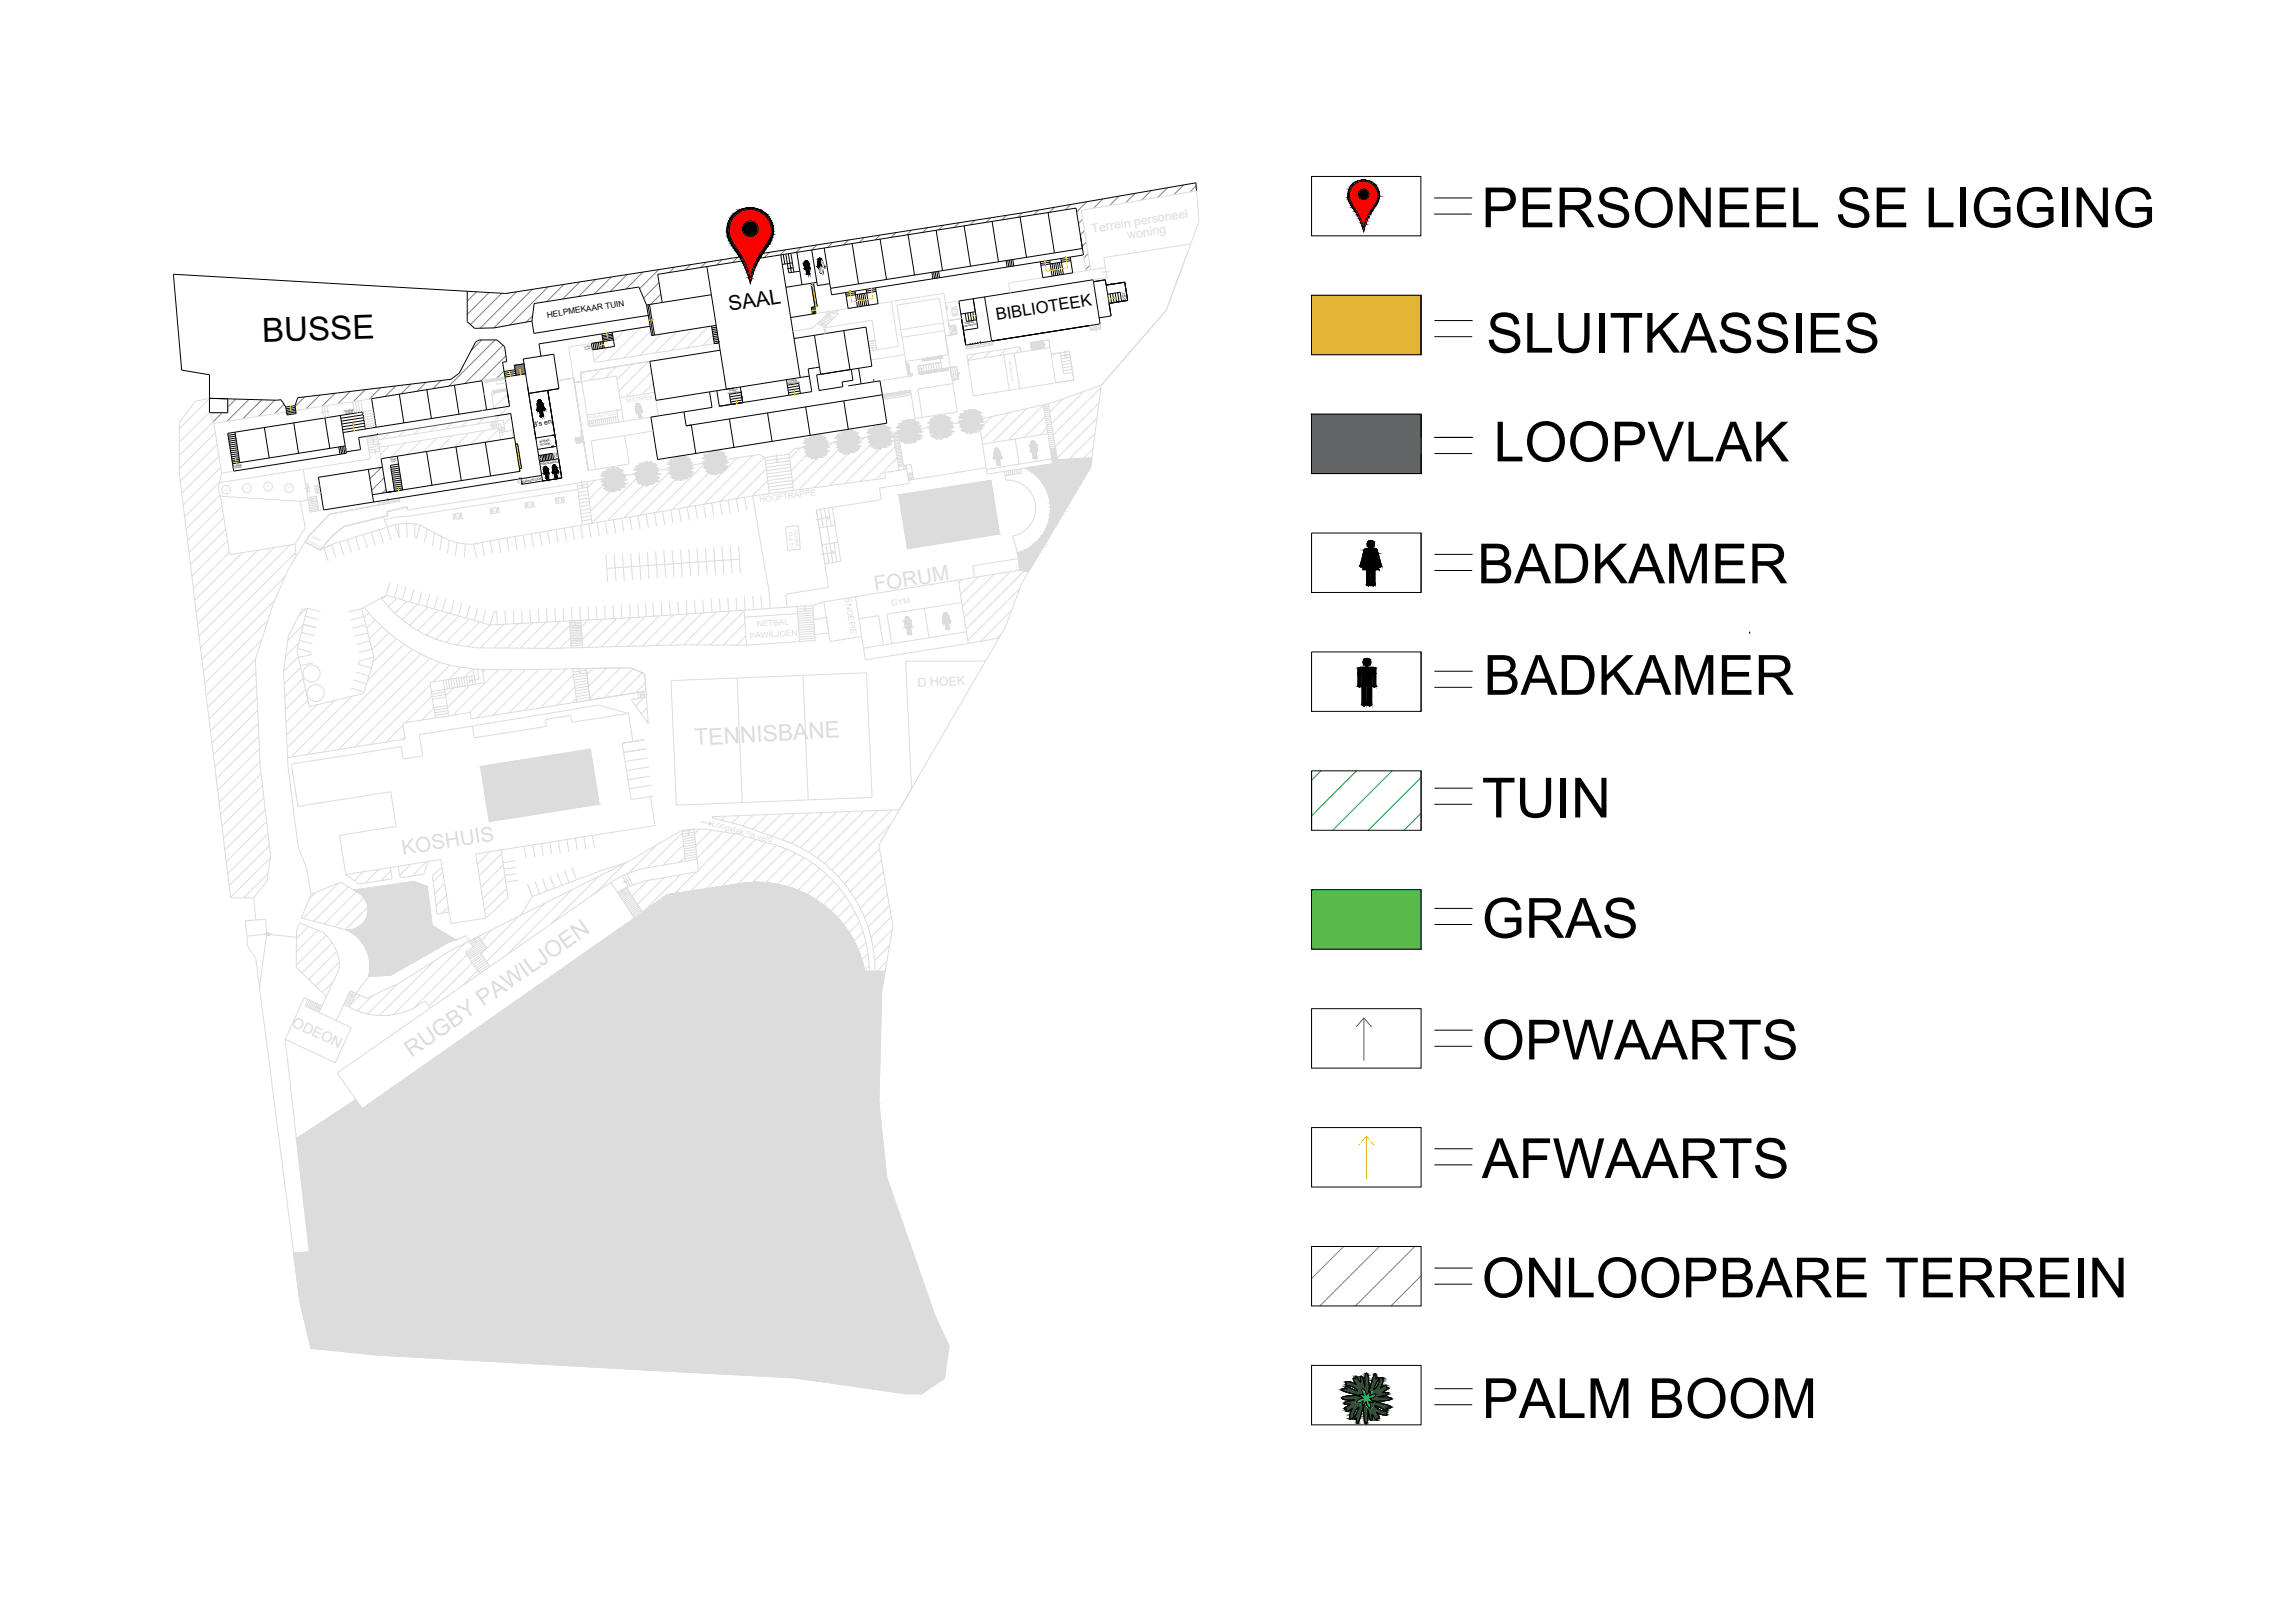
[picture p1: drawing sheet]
<svg xmlns="http://www.w3.org/2000/svg" width="297mm" height="210mm" viewBox="0 0 297 210" stroke-linecap="round" stroke-linejoin="round" font-family="sans-serif">
<defs><g id="words">
<g font-size="7.2">
<text x="191.7" y="29.4">PERSONEEL SE LIGGING</text>
<text x="192.3" y="45.6">SLUITKASSIES</text>
<text x="193.2" y="59.7">LOOPVLAK</text>
<text x="191.1" y="75.5">BADKAMER</text>
<text x="191.9" y="89.9">BADKAMER</text>
<text x="191.7" y="105.8">TUIN</text>
<text x="191.7" y="121.4">GRAS</text>
<text x="191.7" y="137.1">OPWAARTS</text>
<text x="191.7" y="152.4">AFWAARTS</text>
<text x="191.7" y="167.9">ONLOOPBARE TERREIN</text>
<text x="191.7" y="183.5">PALM BOOM</text>
</g>
<text font-size="4.3" x="33.9" y="44.3" transform="rotate(-2 33.9 44.3)">BUSSE</text>
<text font-size="2.7" x="94.4" y="40.2" transform="rotate(-9 94.4 40.2)">SAAL</text>
<text font-size="2.1" x="129" y="41.5" transform="rotate(-9 129 41.5)">BIBLIOTEEK</text>
<text font-size="1.6" fill="#dcdcdc" x="141.3" y="30.1" transform="rotate(-9 141.3 30.1)">Terrein personeel</text>
<text font-size="1.1" x="70.8" y="41.1" transform="rotate(-9 70.8 41.1)">HELPMEKAAR TUIN</text>
<text font-size=".9" x="69.1" y="55.2" transform="rotate(-9 69.1 55.2)">8's en</text>
<text font-size=".9" fill="#fff" x="70" y="56" transform="rotate(-9 70 56)">9's</text>
<text font-size=".8" fill="#dcdcdc" x="81.1" y="52.2" transform="rotate(-9 81.1 52.2)">MATRIEK</text>
<g font-size=".4">
<text x="69.9" y="57.3" transform="rotate(-9 69.9 57.3)">BOEKE-</text>
<text x="69.9" y="57.7" transform="rotate(-9 69.9 57.7)">STOOR</text>
<text x="67.5" y="62.5" transform="rotate(-9 67.5 62.5)">BOEKESTOOR</text>
<text x="70" y="60.2" transform="rotate(-9 70 60.2)">PERSONEEL</text>
</g>
<g font-size=".3">
<text x="124.8" y="42" transform="rotate(-9 124.8 42)">TWEEDE</text>
<text x="145.4" y="37.9" transform="rotate(81 145.4 37.9)">Tweede</text>
<text x="124.6" y="42.3" transform="rotate(-9 124.6 42.3)">VERDIEPING</text>
<text x="44.5" y="53.4" transform="rotate(-10 44.5 53.4)">TWEEDE</text>
<text x="44.7" y="53.6" transform="rotate(-9 44.7 53.6)">VLOER</text>
<text x="94.2" y="51" transform="rotate(-9 94.2 51)">VERDIEPING</text>
<text x="94.3" y="50.7" transform="rotate(-9 94.3 50.7)">TWEEDE</text>
<text x="101.9" y="49.7" transform="rotate(-9 101.9 49.7)">VERDIEPING</text>
<text x="102" y="49.4" transform="rotate(-9 102 49.4)">TWEEDE</text>
<text x="30.2" y="60.4" transform="rotate(-9 30.2 60.4)">TWEEDE</text>
<text x="30.4" y="60.6" transform="rotate(-9 30.4 60.6)">VLOER</text>
</g>
<g font-size=".2">
<text x="145.1" y="37.8" transform="rotate(81 145.1 37.8)">verdieping</text>
<text x="75.5" y="45" transform="rotate(-9 75.5 45)">TWEEDE</text>
<text x="75.7" y="45.3" transform="rotate(-9 75.7 45.3)">VLOER</text>
<text x="50.4" y="59.6" transform="rotate(-9 50.4 59.6)">TWEEDE</text>
<text x="50.6" y="59.8" transform="rotate(-9 50.6 59.8)">VLOER</text>
<text x="71.6" y="58.6" transform="rotate(81 71.6 58.6)">VLOER</text>
<text x="71.8" y="58.5" transform="rotate(81 71.8 58.5)">TWEEDE</text>
</g>
<g font-size=".2" fill="#dcdcdc">
<text x="47.7" y="56.6" transform="rotate(-9 47.7 56.6)">Tweede</text>
<text x="47.9" y="56.9" transform="rotate(-9 47.9 56.9)">vloer</text>
</g>
</g></defs>
<!-- layer: Mure -->
<g fill="none" stroke="#808080" stroke-width=".13">
<path d="M61.7 37.8l-1.3 1.2M63.3 37.9l-2.9 2.8M64.9 37.9l-4 4.1M66.8 37.8l-4.7 4.7M68.9 37.4l-5 5M70.9 37.1l-4.9 5M73 36.8l-2.3 2.2M75 36.5l-2.2 2.2M77.1 36.2l-2.3 2.2M79.1 35.8l-2.2 2.3M81.1 35.5l-2.2 2.2M83.2 35.2l-2.2 2.2"/>
<path d="M85.2 34.9l-2.5 2.5M85.3 36.6l-2 2M85.5 38.1l-1.3 1.3M87.3 34.6l-.7 .7M89.3 34.3l-.7 .6M91.4 33.9l-.7 .7M93.4 33.6l-.7 .7M95.4 33.3l-.6 .7M97.5 33l-.7 .7M99.5 32.7l-.6 .6M101.6 32.3l-.7 .7M103.6 32l-.6 .7"/>
<path d="M105.7 31.7l-.7 .6M107.7 31.4l-.6 .6M109.8 31.1l-.7 .6M111.8 30.7l-.6 .7M113.9 30.4l-.7 .6M115.9 30.1l-.6 .6M117.9 29.8l-.6 .6M120 29.5l-.6 .6M122 29.1l-.6 .6M124.1 28.8l-.6 .6M126.1 28.5l-.6 .6M128.2 28.2l-.6 .6"/>
<path d="M130.2 27.9l-.6 .6M132.3 27.5l-.6 .6M134.3 27.2l-.6 .6M136.4 26.8l-.6 .7M138.5 26.5l-.7 .7M140.1 28.4l-.6 .5M140.3 29.9l-.5 .5M140.5 31.3l-.5 .6M140.6 26.1l-1.3 1.3M140.8 32.8l-.6 .6M141 34.3l-.5 .6M142.7 25.7l-1.2 1.2"/>
<path d="M144.8 25.4l-1.2 1.2M146.9 25l-1.3 1.2M148.9 24.7l-1.2 1.2M151 24.3l-1.2 1.2M153.1 23.9l-1.2 1.3M154.7 24l-.8 .8M28.7 53.4l-1.1 1.2M30.5 51.6l-1 1.1M32.2 51.7l-2.8 2.8M33.9 51.7l-2.5 2.5M35.6 51.8l-2.1 2.1M36.7 52.3l-1.2 1.3"/>
<path d="M39.4 51.4l-1.2 1.2M41.4 51.1l-1.8 1.8M43.3 50.9l-1.6 1.7M45.3 50.7l-1.6 1.6M47.3 50.4l-1.6 1.6M49.2 50.2l-1.4 1.4M51.2 49.9l-1.4 1.4M53.2 49.7l-1.3 1.3M55.1 49.5l-1.1 1.1M57.1 49.2l-1.1 1.1M62.3 44l-1.3 1.4M64 44l-5.9 6"/>
<path d="M65.1 44.7l-5 4.9M65.2 48l-.9 1M65.5 46l-3.3 3.3M68.9 40.9l-.8 .8M173.8 161.3l-4.1 4.2M178.4 161.3l-7.7 7.7M183 161.3l-7.6 7.7M183.9 165.1l-3.9 3.9"/>
</g>
<!-- layer: 0 -->
<g fill="none" stroke="#000" stroke-width=".13">
<path d="M60.4 37.7v3.9l1 .9 2.5-.1 4.9-.9 .3 1.6 14.8-2.3M84 39.4l-.4 .1M98.5 32.5l-.9 1.6-.5 1.9a11.9 11.9 0 0 0-2.2-4.5 2.73 2.73 0 0 1 .3-3.7 2.73 2.73 0 0 1 3.8 .1 2.73 2.73 0 0 1 .2 3.7l-.7 1M98.7 32.8a10.1 10.1 0 0 0-1.6 3.9 13.3 13.3 0 0 0-2.4-5 3 3 0 0 1 .3-4 3 3 0 0 1 4.1 0 3 3 0 0 1 .3 4.1l-.8 1.1M103.5 35.1l-1.4 .2M103.8 36.8l-2.1 .4M104.2 34.3h.1M104.2 34.3l.2 1.2M104.4 34.7v.1M104.4 34.7l.1 .7M104.4 34.7h.1M104.5 34.7h.1"/>
<path d="M104.5 34.7l.1 .7M104.5 34.3l.2 1.1M104.6 34.3h-.1M104.6 34.3h.1M104.6 34l-.6 .1 .2 .7v-.5M104.6 34l.1 .1 .1 .6M104.6 34.3l.1 .4h.1M105.8 33.9v.7l.1-.6M105.9 34h.1M105.9 34v.7l.1-.1M106.2 33.7l-.4 .2M113.6 39.3l-3.9 .6"/>
<path d="M124.1 39.4h.1M124.2 39.8h.1M125.9 38.7l.6 3.8-1.9 .3M138.8 35.3l-3.9 .6M139.8 30.4l.4 2.6-32.6 5.1-.2-.8M142 39.8h.1M145.9 38.9l-2.4 .4 .1 .7M154.7 23.7l-22.5 3.9-66.8 10.4-43-2.5 1.1 12.4 3.6 .6v3l8.7 .3 .6-.1 .6 1M177.4 27.1l-.5 .9-.5 1.5-.5-1.5-.8-1.3a1.9 1.9 0 0 1-.5-1.9 1.9 1.9 0 0 1 1.5-1.3 1.85 1.85 0 0 1 1.9 .9 1.85 1.85 0 0 1-.2 2.1l-.4 .7M177.5 27.3l-.3 .5a6.6 6.6 0 0 0-.8 2.1l-.3-1-.8-1.5a2.87 2.87 0 0 1-.9-2.3 2.04 2.04 0 0 1 2.8-1.6 2.04 2.04 0 0 1 .8 3.2l-.5 .7M30.4 56.2l-.9 .1M30.5 56.4l-1 .2"/>
<path d="M30.5 56.7l-.9 .1M30.6 56.9l-1 .2M30.6 57.2l-.9 .1M30.6 57.4l-.9 .2M30.7 57.7l-1 .1M30.7 58l-.9 .1M30.8 58.2l-1 .2M30.8 58.5l-.9 .1M30.8 58.7l-.9 .2M30.9 59l-1 .1M30.9 59.2l-.9 .2M37 52.7l.1 .6"/>
<path d="M38.2 52.5l-1.2 .2M38.2 52.5l.1 1-1.2 .2v-.4M38.2 52.7l-1.2 .2M38.2 52.9l-1.2 .2M38.3 53.1l-1.2 .2M38.3 53.3l-1.2 .2M42 54.1l4.9-.8 .4 2.2M43.8 57.8l.2 1M44 53.8l.8 4.9-14.6 2.3-.7-4.9 .9-.2M44 57.8l.2 1M44.2 57.8l.2 .9M44.5 57.7l.1 1"/>
<path d="M44.7 57.7l-2 .3M47 53.7l-2.9 .4M47 54l-2.8 .5M47.1 54.4l-2.9 .5M47.2 54.8l-2.9 .4M47.2 55.1l-2.9 .5M47.4 56.5l-1 .1 .2 1.6-1.8 .3M48.7 55.3l-4.3 .7M48.8 56.2h.1M49 56.2h-.2M51.4 59l-2.1 .4 .2 1.1M64 53.8l2.1-.3 .5 3.1"/>
<path d="M65.3 48.8l-.3-1.9 .6-.1-.3-1.9-1-.9h-2.3l-.5 .3-2.1 4-1 .8-19.9 2.4-.3 1M65.6 50.6l.3 2-2.9 .4M69.2 56.2h.1M69.3 56.4h.1M69.3 56.5h.1M69.6 58.2l.2 1.6M69.7 59l1.8-.3 .1 .8M69.9 58.9l.1 .8M70.1 58.9l.1 .8M70.3 58.9l.1 .8M70.5 58.8l.1 .8M70.7 58.8l.1 .8"/>
<path d="M70.9 58.8l.1 .8M71.1 58.7l.1 .8M71.3 58.7l.1 .8M71.3 57.9h.1M71.5 57.8h.1M71.6 57.8h.1M72 57.8l.3 1.6M72.3 50.3l-1.4 .2M76.7 44.4l.2 .9M77 44.4l.1 .8M77.2 44.3l.1 .9M77.4 44.3l.1 .8"/>
<path d="M77.6 44.2l.2 .9M77.9 44.2l.1 .9M79.2 43l.3 1.8-2.9 .5-.1-.9 1.5-.2-.1-1M84.1 42.2l-14.4 2.3 .3 1.6M91.8 50.7l.3 2-3.6 .6M92.1 42.2l.3 2.3 .6-.1M92.7 42.1l-8.4 1.3M92.7 42.3l-.6 .1M92.7 42.6l-.6 .1M92.8 42.8l-.6 .1M92.8 43l-.6 .1M92.8 43.2l-.6 .1"/>
<path d="M92.9 43.5l-.6 .1M92.9 43.7l-.6 .1M92.9 43.9l-.6 .1M93 44.2h-.6M95.8 50.1l.3 2M101.7 49.1l.4 2.1M104.7 48.7l.3 2-11.9 1.9-.4-2M106.2 48.4l-.6 .1 .4 2 3-.5M110.1 47.8l.2 1.4M111.1 47.7l.3 2M113 49.2h.1M113.8 49.3l.3 1.8"/>
<path d="M124.9 40.5l.1 1.1M125.2 40.5l.2 1M125.5 44.6h.1M125.5 40.4l.2 1.1M125.8 44.5h.1M125.9 40.4l.1 1M126.2 44.5h.1M126.5 44.4h.1M126.8 44.4h.1M128.3 44.1h.1M143.7 40.9l-1.5 .2M52.1 63.4l-2.1 .3"/>
<path d="M67.2 62h.1M67.4 62h.1M67.4 62l-19.1 3M176.5 71.2l-.5 1.9 .1 .3 .2-.2M176.8 71.6l-.5 1.6M176.8 71.6h.1M176.8 71l-.3 .2M176.8 71.6l-.5 2.1h.5v1.9M176.8 71h1.1M176.8 75.6l.1 .1 .1 .1 .2-.1 .1-.1M177.3 75.6v-1.9l.1 .1v1.8M177.4 75.6l.1 .1 .1 .1 .2-.1 .1-.1"/>
<path d="M177.9 71l.3 .2M177.9 71.6l.5 1.6 .2 .1 .1-.2M177.9 71.6l.5 2.1h-.5v1.9M177.9 71.6h.1M178.2 71.2l.5 1.9M175.7 88.7l.2 .2 .2-.2M176.1 87.2v1.5M176.1 87.2h.1M176.2 87.2v3.9M176.7 91.1v-2.4l.2-.1v2.5M177.5 87.2v3.9M177.5 87.2h.1"/>
<path d="M177.6 88.7l.2 .2 .2-.2M177.6 87.2v1.5M177.7 86.4h.1l.2 .3v2M177.7 86.4h-1.7l-.3 .1v2.2M174.1 179.4a.18 .18 0 0 0-.1 .2 .18 .18 0 0 0 .2 .1l-.7 .1a2.99 2.99 0 0 0 1.6 .6l.9 .3a4.1 4.1 0 0 0-2.4 .2 2.1 2.1 0 0 0 1.5 .3h.1l-1.1 .2-.2 .2 .1 .1h.7l-.8 .6h.3l-.1 .3 .2 .1 .6-.4-.1 .4a1.19 1.19 0 0 0-.1 1l.1-.1h.2l.1-.1a1.82 1.82 0 0 1 .7-1.4l-.6 1.4v.1M176.2 179.7a.75 .75 0 0 1 .6 .8 .51 .51 0 0 1 .5-.4l-.1 .5h.1a.6 .6 0 0 1 .7-.1 .87 .87 0 0 1-.8 .5l.5 .5-.6-.1a.61 .61 0 0 1 .2 .8 .87 .87 0 0 1-.5-.8l-.6 .5 .1-.6a.62 .62 0 0 1-.8 .2 .87 .87 0 0 1 .8-.5l-.4-.6 .5 .1-.2-.4zM178.3 178.3v.1l-.3 .6a.98 .98 0 0 0-.2 .8h.1a2.66 2.66 0 0 0 .6-1.5l.2 .1 .2-.1v.1v.4l-.3 .8 .7-.3h.1v.3h.2l-.7 .6 .7 .1a.44 .44 0 0 1-.5 .3l-.8 .2a2.87 2.87 0 0 1 1.7 .2 4.9 4.9 0 0 1-2.4 .3l1.3 .4a1.57 1.57 0 0 1 1.1 .4l-.7 .1 .2 .2-.1 .2M178.4 178.3a.18 .18 0 0 0-.2-.1 .18 .18 0 0 0-.2 .2l-.1-.7a1.73 1.73 0 0 0-.4 1.1l-.4 1.4a4.2 4.2 0 0 0-.3-2.5 3.7 3.7 0 0 0-.2 1.7l-.3-1.1-.2-.2-.1 .1v.7l-.6-.8v.3l-.3-.1v.1l.3 .7-.3-.1a1.21 1.21 0 0 0-1-.1l.1 .1-.1 .2 .2 .1a1.82 1.82 0 0 1 1.3 .7l-1.4-.6h-.1M179.4 182.5h-.1l-.6-.3a1 1 0 0 0-.8-.2l.1 .1a2.59 2.59 0 0 0 1.4 .6v.2l.1 .2a1.87 1.87 0 0 1-1.3-.3h-.1l.3 .5v.3h-.3v.2l-.6-.7v.6l-.1 .1-.2-.2-.2-1.1a3.3 3.3 0 0 1-.3 1.8 4.8 4.8 0 0 1-.2-2.5l-.4 1.3a1.62 1.62 0 0 1-.5 1.1l-.1-.7-.2 .2-.1-.1"/>
<circle cx="97.1" cy="29.6" r="1.02"/>
<circle cx="104.3" cy="33.9" r=".14"/>
<circle cx="106" cy="33.6" r=".15"/>
<circle cx="176.4" cy="25.2" r=".7"/>
<circle cx="177.3" cy="70.4" r=".47"/>
<circle cx="176.8" cy="85.7" r=".49"/>
</g>
<!-- layer: Mure -->
<g fill="none" stroke="#dcdcdc" stroke-width=".13">
<path d="M105.2 36.7l-.2 .1M109.7 39.9l-4.1 .7M113.6 39.3l8.5-1.4 .7 4.3 .8-.1 .2 1.1-1.5 .3 .4 2.4M115.3 39l.9 5.8-3.7 .6M124 39l-1.7 .2M134.9 35.9l-4.4 .7 .2 1.3M141.1 34.9l-2.3 .4M143 34.6l.2 1.3-1.8 .3M144.1 36.7h.1M144.4 36.7h.1M144.7 36.6h.1M153.6 32.7l-2.7 7.5-8.4 9.7-6.9 2.4"/>
<path d="M27.1 53.3l-3.9 3.9M27.1 51.6l-3.9 3.9M27.1 53.4l.6 1.4 1 6.4M27.6 54.6l-4.4 4.4M27.9 56l-4.7 4.7M28.1 57.5l-4.8 4.8M28.3 59l-4.8 4.8M41.6 52.6l.3 1.5M42 52.5l.2 1.6M42.3 52.5l.2 1.5M47.4 56.5l.5 2.9M48.8 56.2l.5 3.2"/>
<path d="M50.3 56l-.8 .8M50.4 57.7l-1.2 1.1M52.4 55.7l-.9 .8M52.4 57.3l-1.8 1.9M54.4 55.4l-.8 .8M54.5 57l-1.8 1.8M56.5 55l-.9 .9M56.5 56.7l-1.8 1.8M58.5 54.7l-.8 .8M58.6 56.4l-1.8 1.8M60.6 54.4l-.9 .8M60.6 56l-1.8 1.9"/>
<path d="M62.6 54.1l-.8 .8M62.7 55.7l-1.8 1.8M64.1 50.8l-.5 .5M64.5 55.6l-1.6 1.6M65.4 49.1l-1.2 .2v.4l1.2-.2M65.7 51l-1.8 1.8M65.9 52.5l-2.1 2.1M66.1 54l-.9 .9M66.4 55.5l-.3 .2M72.2 49.3l2-.4 1.9 12M75.3 55.7h-.1l.1 .9-.8 .1 .1 .7 .9-.2M75.9 53.7l.3 1.6"/>
<path d="M78.6 45l-1.7 1.7M80.8 42.7l-1.4 1.5M82.9 42.4l-4.2 4.2M84.1 46.8l-9 1.4 .2 1.2-1 .1M84.2 42.8l-3.5 3.5M85.5 43.2l-2.8 2.8M87.6 42.9l-2.8 2.8M89.6 42.6l-2.8 2.7M91.7 42.3l-2.8 2.7M92.2 43.4l-1.3 1.3M98.2 58.8l.8 .4M102.7 58.1l-.6 .7"/>
<path d="M103.6 58l-1.4 1.4M105.6 57.6l-3.3 3.3M105.8 41.8l.9 .6M106 41.7l.8 .5M106.1 41.5l.9 .5M106.3 41.4l.9 .4M106.5 41.2l.9 .4M106.7 41l.9 .4M106.8 42.2l-.2 .2 6.2-1 .4 2.7-.9 .1M106.8 40.9l1 .4M106.9 40.4l.1 .3M107 40.7l-1.9 1.8-2.5 .4"/>
<path d="M107 40.7l.9 .4M107.7 57.3l-5.2 5.1M108.3 40.1l.1 .6-1.6 1.5M108.3 40.3l-1.3 .3M108.4 40.5l-1.4 .2M109.7 57l-6.4 6.4M111.8 56.6l-6.5 6.5M113.3 44.4l-1 .1M113.3 44.7l-.9 .1M113.4 45l-1 .1M113.8 56.3l-6.5 6.5M114.1 51.1l3.7-.6v.2l-3.6 .6"/>
<path d="M115.6 56.3l-6.3 6.3M115.8 57.8l-4.5 4.5M116.1 59.3l-2.8 2.7M116.2 56l10.4-1.7 8.4-1.9 .5 3.6M117.2 47.1h.3l.2 1.3 .3-.1 .1 .3-.6 .1M119.1 47.3l.1 .9M119.3 46.4v.3l2.3-.3 .1 .5M119.4 47.3l.2 .8M119.8 47.2l.1 .8M120.1 47.2l.1 .8M120.4 47.1l.1 .8M120.7 47.1l.2 .8"/>
<path d="M121.1 47l.1 .8M121.4 47l.1 .8M121.7 46.9l-2.9 .5 .2 1.1 3.7-.6-.1-.3h.4M121.7 46.9l.1 .8M123 47.6l.7-.2 .3 1.7-.8 .1zM124.4 41.2l-1.7 .3M126.1 45.8l-.9 .8M128.1 45.5l-.8 .8M128.3 44.1l.1 .5-3.4 .5-.1-.4M128.3 53.9l-1.5 1.5M130.2 45.1l-.9 .9M130.6 53.4l-3.6 3.5"/>
<path d="M132 45.1l-.6 .6M132.1 45.6l-.1-.7-6.9 1 .2 1.3M132.8 52.9l-4.4 4.4M135 52.4l-4.5 4.5M135.2 53.9l-2.7 2.7M135.5 55.4l-.9 .9M135.9 45l-.2-1-2.4 .3 .2 1M136 45.8l2.3-.3 .6 3.7-2.3 .3M136.5 58l.3 1.5 4.5-.3M137.5 51.6l-1.7 1.7M140.2 50.7l-4.2 4.1M141.4 58.1l-1.2 1.2"/>
<path d="M141.7 56.1l-3.4 3.3M141.9 54.1l-5.1 5.2M142.2 52.1l-5.7 5.7M142.3 41.9l.1 .6-1.3 .3-.1-.7M142.4 50.2l-6.1 6.1M28.4 62.5l-.1 .8M28.4 62.4l-4.5 4.5M28.5 64l-4.4 4.4M28.6 60.5l-4.9 4.9M28.7 61.2l-.3 1.3M28.7 65.5l-4.4 4.5M29 67l-4.6 4.5"/>
<path d="M29.2 68.5l-4.6 4.6M29.4 70l-4.6 4.6M29.7 71.5l-4.7 4.6M30.2 61l-1.5 .2M31.3 71.5l-6.1 6.2M33.4 71.2l-8 8M35.5 70.9l-9.9 9.9M35.5 77.7l-9.2 9.2M36.9 74.6l-10.8 10.8M37.5 70.5l-11.8 11.8M38.2 70.4l.1 1.7M38.2 71.5l-12.3 12.3"/>
<path d="M39.2 60.7l-10.8 1.8M39.5 79.8l1.7 .4M39.7 78.7l-1.1 1.1M41.5 79.1l-1.8-.4-1.3 5.5M42.6 66.5l9.1-1.7zM42.6 66.5l-2.7 2.9-.4 .7 1.9 1.1M42.9 70.5l.5 1.6M42.9 70.5l-1.5 .7M42.9 70.5l-1 .4 .6 1.7M43.9 70.1l.6 1.7M45 69.8l.5 1.7M45.1 79.2l1.7-.4 .3 1"/>
<path d="M46 69.5l.5 1.7M47 69.2l.5 1.7M47.1 79.8l.5 2.1M47.1 79.8l-1.8 .4M47.7 79.3l-.6 .6M48 68.9l.6 1.6M49.1 68.5l.5 1.7M49.6 66.9l1 3M50 77l-.5 .6M50.5 75.3l-.6 1.7M51.1 67.9l-8.2 2.6M51.3 77.4l-1.1 1.1"/>
<path d="M51.5 75.6l-.5 1.7M51.5 67.8l.2 1.8-.6-1.7M51.5 67.8l-.4 .1M51.7 64.7l-2.7 .4M52.5 75.9l-.5 1.7M52.6 67.7l-1.1 .1M52.6 67.7l.1 1.8M52.6 67.7l1.1 .1M52.7 77.8l-1.6 1.6M52.7 66l-.1-.4-2.6 .6 .2 .5-5.7 1.4-1.5 1.2-1.6 1.9M53.6 76.2l-.5 1.7M53.7 67.8v1.8l.2 .1 .4-1.8"/>
<path d="M53.7 67.8l.6 .1M54 78.2l-2 2M54.3 67.9l1 .5M54.6 76.5l-.5 1.7M55.3 68.4l.9 .5M55.3 68.4l-.4 1.8M55.3 78.6l-2.3 2.3M55.6 76.8l-.5 1.7M56.2 68.9l.9 .6M56.2 68.9l-.3 1.8M56.7 77.1l-.5 1.7M56.7 79l-2.7 2.6"/>
<path d="M57.2 69.5l-.3 1.7M57.7 77.4l-.5 1.7M58 79.4l-2.8 2.8M58.1 69.9l-.2 1.8M58.7 77.7l-.5 1.7M59.1 70.2l-.2 1.8M59.4 79.7l-3 3M59.7 66.4h-.2M59.8 78l-.5 1.7M60.2 70.4l-.1 1.8M60.8 78.3l-.5 1.7M61.8 78.6l-.5 1.7"/>
<path d="M62.3 70.2l.4 1.7M62.9 78.9l-.5 1.7M63.4 70l34-5.8 2.1 12.2 .1 2.3M63.4 70l.3 1.7M63.4 70l-2.1 .4 .3 1.8M64.5 65.6l-.2 .1M64.5 69.8l.3 1.7M65.3 79l.1 1.8M65.6 69.6l.3 1.8M66.4 79l.1 1.7M66.6 69.4l.3 1.8M67.5 78.9l.1 1.8"/>
<path d="M67.7 69.3l.3 1.7M68.6 78.9v1.7M68.7 69.1l.3 1.7M69 64.9h-.2M69.6 78.8l.1 1.8M69.8 68.9l.3 1.7M70.7 78.7l.1 1.8M70.9 68.7l.3 1.7M71.8 78.7l.1 1.8M71.9 68.5l.3 1.8M72.9 78.6v1.8M72.9 64.3h-.1"/>
<path d="M73 68.3l.3 1.8M73.9 78.6l.1 1.7M74 68.2l.3 1.7M74.8 63.3l-21.9 3.5-1.8 .1-1.4 .4M75 78.5l.1 1.8M75.1 68l.3 1.7M76 62.7l-1.3 .2M76 63.1l-1.3 .1M76.1 78.5l.1 1.7M76.2 67.8l.3 1.7M77.1 78.4l.1 1.8M77.2 67.6l.3 1.8"/>
<path d="M78.2 78.3l.1 1.8M78.3 67.4l.3 1.8M78.4 71.8l.1 1.8M78.5 73.6l.1 1.7M79.3 78.3l.1 1.7M79.4 67.3l.2 1.7M79.4 71.7l.3 3.5M80.4 78.2l.1 1.8M80.4 67.1l.3 1.7M80.5 71.6l.3 3.6M81.4 60l-4.3 .7M81.4 78.2l.1 1.7"/>
<path d="M81.5 66.9l.3 1.7M81.6 79.9l-3.8 3.8M81.6 71.6l.2 3.5M82.5 78.1l.1 1.8-19.2 1 .5-1.7 .3-.1 .1 1.7M82.5 66.7l.3 1.7M82.7 71.5l.2 3.5M83.4 79.8l-3.8 3.9M83.5 78.1l.1 1.7M83.6 66.5l.3 1.8M83.7 71.4l.3 3.5M84.5 78l.1 1.8M84.7 66.3l.2 1.8"/>
<path d="M84.8 71.3l.3 3.6M85.3 79.7l-4 3.9M85.5 77.9l.2 1.8M85.7 66.2l.3 1.7M85.9 71.3l.2 3.5M86.6 77.9l.1 1.7M86.8 66l.3 1.7M87 71.2l.2 3.5M87.1 79.6l-4 4M87.7 77.8l.1 1.7M87.8 65.8l.3 1.7M88 71.1l.3 3.6"/>
<path d="M88.8 77.7l.1 1.8M88.9 65.6l.3 1.8M89 79.5l-4.1 4M89.1 71l.3 3.6M89.8 77.6l.2 1.8M90 65.4l.3 1.8M90.2 71l.2 3.5M90.8 79.3l-4.1 4.2M90.9 77.6l.1 1.7M91 65.3l.3 1.7M91.3 70.9l.2 3.5M92 77.5l.1 1.7"/>
<path d="M92.1 65.1l.3 1.7M92.3 70.8l.3 3.5M92.7 79.2l-4.3 4.3M93.1 77.4l.1 1.8M93.1 64.9l.3 1.7M93.4 70.7l.2 3.6M94.1 77.3l.2 1.8M94.2 64.7l.3 1.8M94.5 70.7l.2 3.5M94.5 79.1l-4.4 4.4M95.2 77.3l.1 1.7M95.3 64.5l.3 1.8"/>
<path d="M95.5 70.6l.2 1.8M95.7 72.4h.1M95.7 72.4l-17.2 1.2M95.7 72.4l.1 1.7M96.3 79.1l-4.4 4.4M96.3 77.2l.1 1.8M96.3 64.4l.3 1.7M97.4 77.1l.1 1.8M98.4 77l.2 1.8M103.2 79.4l-6.8 .5M105.2 78.4l-8.9 .6M105.6 66l1.1 7 2.1-.3-.4-2.5"/>
<path d="M106.1 65.9l.4 2.3M106.6 65.8l1.2 7M106.8 70.4l.4 2.5M107.2 65.8l.3 2.3M107.7 65.7l.7 4.5M107.9 70.3l.4 2.4M108.1 68l-2.1 .3M108.4 70.2l-2.1 .3M116.3 60.8l-.1 .1M116.3 60.9l-1.9 .2 .2 .8-9.6 1.3M116.9 60.2h.2l.1 .5M118.1 61.7l.1 .2-.7 .1"/>
<path d="M119.6 78.7l.6 3.8M124.4 78l-9.6 1.5M124.5 75l-.5 .5M126.6 74.6l-2.3 2.3M128.6 74.3l-4.1 4.1M130.7 74l-6 5.9M130.9 78.9l-4.1 4.1M131.7 71.6l.2 2.2M131.7 72.3l-5.9 .9 .3 1.5M131.9 76.2l-6.7 6.7M131.9 73.8l-7.9 1.3M131.9 73.8l1.2 .2"/>
<path d="M132.5 73.9l-7.5 7.5M33 85.4l-6.1 6.1M33.1 87l-6.1 6.1M33.2 88.7l-6 5.9M33.3 90.3l-5.9 5.9M33.3 92l-5.7 5.7M33.4 93.6l-5.6 5.6M33.5 95.3l-5.5 5.5M33.6 96.9l-5.4 5.4M33.6 98.6l-5.3 5.3M33.9 82.8l-7.2 7.2M34.7 80.3l-8.2 8.2"/>
<path d="M38.5 83.9l1.7 .5v.3l-1.6 .4h.1M38.6 85l-1.9 1.9M38.7 83.2l-1.7 1.7M38.7 82.9l1.7 .4M38.9 86.4l-2.1 2.1M39 81.8l1.7 .5M39.2 87.8l-2.4 2.4M39.2 80.9l-2 2M39.2 80.8l1.7 .4M39.5 89.2l-2.6 2.6M39.8 90.6l-2.8 2.9M40.3 91.4h-.3"/>
<path d="M40.5 85.8l-1.7 .3M41 91.2l-3.9 3.9M43.3 90.7l-6.2 6.1M45.4 89l1.7 .6M45.5 90.1l-7.8 7.9M45.7 88l1.7 .5M46 87l1.7 .5M47.3 80.9l-1.7 .4M47.6 81.9l.3 1M47.6 81.9l-1.7 .4M47.9 82.9l.2 1.1M47.9 82.9l-1.8 .5"/>
<path d="M48 86.5h.1M48.1 84l.3 1M48.1 84l-1.7 .4M48.2 85.9h.1M48.2 85.9v.1M48.4 85l-1.8 .5-.2 .5 1.6 .5M48.4 85l-.2 .9M48.5 80.2l-1.1 1.1M49.4 81.1l-1.6 1.6M50.3 81.9l-2.2 2.2M51.3 82.7l-3 3M52.2 93.8l-2.2 2.2"/>
<path d="M52.3 83.4l-4.7 4.7M52.4 95.3l-.4 .4M53.3 84l-13.6 13.6M54 93.3l-1.9 .3 .3 2-15.2 2.5M54.5 84.6l-12.7 12.7M55.6 85.2l-11.8 11.8M55.7 88.6l-7.8 7.7M55.9 90.1l-3.4 3.4M56.1 91.6l-1.6 1.6M56.9 85.7l-11 11M58.2 86.1l-2.2 2.2M58.7 89l-1 1.1"/>
<path d="M59.7 86.3l-1.6 1.6M60.7 80.1l-3 3M60.8 88.7l-2.9 2.9M61.2 86.6l-1.1 1M62 80.5l-2.9 3M62.8 86.7l-.4 .3M63.4 80.9l-2.8 2.8M64.5 86.7l-5.9 5.8M65.2 80.8l-3 3M66.2 86.7l-5.5 5.5M67 80.7l-3.1 3.1M68 86.7l-6.3 6.2"/>
<path d="M68.8 80.6l-3.2 3.3M69.7 86.6l-5.9 6M70.7 80.5l-3.4 3.4M71.5 86.6l-5.7 5.7M72.5 80.4l-3.5 3.5M73.2 86.6l-5.3 5.3M73.7 80.9l-3 3M73.8 82.5l-1.3 1.4M74.1 86.5l7.4-.1 1.9 .8 .2 2.2-9 1.5M74.2 87.4l-4.3 4.2M74.4 88.9l-2.4 2.4M74.6 90.4l-.6 .6"/>
<path d="M75.1 80.3l-1.4 .1M75.1 80.5l-1.4 .1M75.2 80.7l-1.5 .1M75.2 80.9l-1.5 .1M75.2 81.1l-1.5 .1M75.2 81.3l-1.5 .1M75.2 81.6h-1.4M75.2 81.8h-1.4M75.2 82h-1.4M75.2 82.2l-1.4 .1M75.3 82.4l-1.5 .1M75.3 82.6l-1.5 .1"/>
<path d="M75.3 82.8l-1.5 .1M75.3 83l-1.4 .1M75.3 83.2l-1.4 .1v.5M75.3 83.5l-1.4 .1M75.9 86.8l-1.8 .2M75.9 86.8v.3M75.9 87.1l-.1-.6 .5 4.1M75.9 87.1l-1.7 .2M75.9 87.4l-1.7 .2M76 87.7l-1.8 .3M76 88.1l-1.7 .3M76.1 88.5l-1.8 .2"/>
<path d="M76.1 88.8l-1.7 .3M76.1 80.2l-.9 .9M76.2 89.2l-1.8 .2M76.2 89.5l-1.7 .3M76.2 89.9l-1.7 .3M76.3 90.2l-1.7 .3M76.8 86.5l-.9 .8M77.4 91.2l3.9 1.1M78 80.1l-2.7 2.7M78.5 86.5l-2.4 2.4M79.8 80l-3.8 3.8M80.3 86.4l-4 4"/>
<path d="M81.9 86.6l-3.8 3.7M83.1 87.1l-2.9 2.9M83.3 90.3l-1.1 1.1M83.5 88.4l-1.3 1.3M83.6 96.9l-2.9 .5M83.6 90.2l.3 3.5-2.2-3.2 .9-.1M83.7 91.6l-.7 .8M83.8 98.1l-2.9 .4M83.8 93.2l-.1 .2M83.9 99.3l-2.8 .4M96.4 80.7l-2.8 2.8M96.5 82.3l-1.2 1.2"/>
<path d="M125 81.8l-9.6 1.5M129.2 82.6l-3.9 .7M129.6 82l-.7 .6M31.7 119.2l.4 3.3 1 1.5M33.1 119h1.2l.2 1.9M33.8 100.1l-5.3 5.3M34 101.7l-5.3 5.2M34.1 103.2l-5.2 5.3M34.3 104.8l-5.2 5.2M34.5 106.3l-5.2 5.3M34.7 113l-3.2 3.2M34.7 107.9l-5.3 5.2"/>
<path d="M34.9 109.4l-5.3 5.2M35 111l-5.2 5.2M38.7 119.4l3 1.2M39.9 119.9l-1.5 1.5M40.9 115.5l-.9 .9M43.8 114.3l-4.6 4.6M44.9 113.1l-.1 .1M45 114.8l-4.4 4.4M45.7 115.2l7.9-1.1 1.7 .6 .6 5.1 3.1 1.9-.9 .2-7.6 4.3-2.8 .2M46.1 115.4l-4.2 4.2M46.1 115.4a2.6 2.6 0 0 1 1.4 3 2.6 2.6 0 0 1-2.7 1.9l-5.8-1.5M46.1 115.4l-2-1.2-3.9 1.5"/>
<path d="M47 112.8l-1.2 1.2M47.1 116.2l-3.8 3.7M47.6 117.4l-2.9 2.9M49 112.5l-1.7 1.8M50.5 112.3l.2 1.4-4.3 .7-1.7-1.2M50.6 112.7l-1.3 1.3M53.1 111.8l-1.4 1.5M55.2 111.5l-1.9 1.9M55.4 111.5l-.6 1.6-3 .5-.3-1.5M57.2 112.2l-1.3 1.1 .6 5 1.6-.3M57.3 112.9l-1.3 1.2M57.5 114.3l-1.3 1.4"/>
<path d="M57.8 115.8l-1.4 1.4M58 117.3l-.9 .9M63.4 110.2l-1.6 1.7M64.9 110l.8 6.1-2.8 2.7M64.9 110.4l-2.9 2.9M65.1 111.9l-2.9 2.9M65.3 113.4l-2.8 2.9M65.5 115l-2.8 2.8M66.7 111.4l-1.6 .2M66.8 112.2l-1.6 .3M66.9 113.1l-1.6 .2M67 113.9l-1.6 .2"/>
<path d="M67.1 118.6l-4.1 4.1M67.8 109.5l.3 1.6M68.3 114.4l.6 1.6M68.9 116l-1.5 2.4M68.9 109.3l.3 1.6M69.2 114.1l.6 1.6M70 109.2l.3 1.6M70.2 113.7l.6 1.6M70.6 116.9l-7.7 7.6M71.1 109l.3 1.6M71.1 113.3l.6 1.6M72.1 113l.6 1.6"/>
<path d="M72.2 108.8l.3 1.6M73 112.6l.6 1.6M73.3 108.6l.3 1.6M74 112.3l.6 1.6M74 115.1l-8.4 8.4M74.4 108.5l.3 1.6M75.5 108.3l.3 1.6M76.6 108.1l.3 1.6M77.4 113.4l-6.1 6.2M80.9 111.7l-3.9 3.9M81 114.8l.1 .1M81.1 114.9l-1.1 .8"/>
<path d="M81.1 111.6l-3.5 1.1-8.7 3.3M81.2 115.1l-1.1 .7M81.3 114.7l-.2 .2M81.3 115.2l-1.1 .8M81.4 115.4l-1.1 .8M81.5 115.6l-1 .7M81.7 115.8l-1.1 .7M81.8 115.9l-1.1 .8M81.9 116.1l-1.1 .8M82 116.3l-1.1 .8M82.1 116.5l-1.1 .7M82.2 116.6l-1.1 .8"/>
<path d="M82.3 116.8l-1 .8M82.6 117.2l-1.1 .7M82.7 117.4l-1.1 .7M82.8 117.5l-1.1 .8M82.9 117.7l-1.1 .8M83 117.9l-1.1 .7M83.1 118.1l-1 .7M83.8 113.9l-2 2.1M84.1 100.4l-2.9 .5M84.3 101.6l-2.9 .5M84.9 109.4l-3.6 3.6M85.9 113.6l-3.4 3.4-1.1 .8"/>
<path d="M86.3 115.8l-3.2 2.3M88 113.2l-4.9 4.9M88.3 107.8l-4.6 4.5M88.4 109.3l-2.6 2.6M88.6 110.9l-.7 .7M90.1 112.8l-2.8 2.8M90.5 107.3l-.6 .6M92.1 107.4l-2.1 2.1M93.6 107.7l-3.4 3.3M93.9 105.6l-.6 .5M95 107.9l-4.7 4.7M95.7 105.6l-1 .9"/>
<path d="M96.4 108.2l-7 7.1M97.4 105.5l-1.3 1.4M97.8 108.6l-6.4 6.4M99.1 109l-5.7 5.7M99.2 105.4l-1.9 1.9M100.4 109.4l-5 5M101 105.4l-2.4 2.4M101.7 109.9l-4.3 4.3M102.8 105.3l-2.9 2.9M102.9 110.4l-3.8 3.8M104 111l-3.4 3.4M104.6 105.2l-3.4 3.5"/>
<path d="M105.1 111.7l-3.1 3.1M106.1 112.4l-2.9 2.8M106.4 105.1l-4 4.1M107 113.2l-2.6 2.6M107.9 114.1l-2.4 2.3M108.2 105.1l-4.6 4.6M108.7 115l-2.2 2.1M109.4 116l-1.9 1.9M110 105l-5.3 5.3M110.1 117l-1.8 1.7M110.7 118.1l-1.6 1.6M111.2 119.3l-1.3 1.4"/>
<path d="M111.8 104.9l-6.1 6.1M113.6 104.9l-6.9 6.9M113.8 109.9l-4.5 4.5M114 111.3l-4 4.1M114.3 112.8l-3.6 3.6M114.6 114.3l-3.3 3.2M114.8 115.7l-3 3M115.1 117.2l-2.8 2.8M115.3 106.6l-6.8 6.8M115.3 118.7l-2.6 2.6M115.4 104.8l-7.8 7.8M34.5 120.9l-.9 6.8"/>
<path d="M34.5 120.9l-2.6 .2M34.5 120.9l3.9 .4M38.4 120.4l-.1 4.8 3.9 3.8M41.1 120.4l-2.8 2.8M42.2 121l-3.9 3.9M43 122l-3.9 3.9M43.1 127.1l-1.4 1.4M43.6 123.1l-3.7 3.7M43.9 124.5l-3.1 3.1M43.9 125.3l-.9 2M45.2 130.4a9 9 0 0 0 9.8-.9l.7 1M46.6 128.8l-1.2 1.1"/>
<path d="M48.3 128.8l-2.1 2M51.4 127.4l-3.8 3.8M56.1 124.4l-7 7M60.2 122l-9.3 9.3M60.4 123.5l-6.9 7M60.8 124.1l1.4-.8 .1 .2-1.3 .9M61.1 124.6l-5.6 5.6M61.8 125.6l-1.9 1.9M62 121.2l-1.2 .8M62.1 121.4l-1.1 .8M62.2 121.6l-1.1 .8M62.4 121.8l-2.2 1.4"/>
<path d="M62.4 123.7l-1.3 .9M62.5 122l-2.2 1.4M62.6 123.9l-1.3 .9M62.6 122.2l-2.2 1.4M62.7 122.4l-2.1 1.4M62.7 124.1l-1.3 1M62.9 122.6l-2.2 1.4M62.9 122.8l-.6 .6M62.9 124.4l-1.3 .9M63.1 124.6l-1.4 .9M63.2 124.9l-1.3 .9M63.4 125.1l-1.4 .9"/>
<path d="M63.7 120.3l-1.4 1.4M111.7 120.6l-1.2 1.2M112 121.9l-.9 1M112.3 123.4l-.8 .8M112.5 125l-.6 .6M114.7 124.4l-1.2 1.3M115.1 122.4l-1.9 1.9M115.4 120.3l-2.4 2.5"/>
<circle cx="29.3" cy="63.4" r=".57"/>
<circle cx="31.9" cy="63.2" r=".57"/>
<circle cx="34.7" cy="63" r=".57"/>
<circle cx="37.4" cy="63.2" r=".57"/>
<circle cx="40.3" cy="87.2" r="1.11"/>
<circle cx="40.8" cy="89.7" r="1.11"/>
<circle cx="34.7" cy="120.9" r=".14"/>
</g>
<!-- layer: 0 -->
<g fill="none" stroke="#dcdcdc" stroke-width=".13">
<path d="M106 34.6l.1 .6 .1 .1 .1-.1M106.2 34.6l.1 .6M106.2 34.6h.1M106.2 33.7l.2 .1 .2 .6M106.3 33.9l.2 .7h-.1l.1 .6M106.3 33.9h.1M106.3 33.9l.2 .5h.1M106.5 35.2l-.1 .1-.1-.1M122.4 39.6h.2v.5h-.2zM123.1 39.8l.7-.1v.1l-.7 .1zM140.2 33l.3 2M154.1 31.6l-3.2 8.6-8.4 9.7-1.4 10.5-8.9 15.1-2.1 5.7-16.4 28.2 1.8 10.4-1.4 8.5-.4 14.4 1 9.7 6.2 17.8 1.9 4-.6 4.2-3 2h-2l-14.2-2.1-53.9-2.9-8.9-.9-1.4-6.1-5.7-44.4"/>
<path d="M27.1 51.5l-1.8 .4-2.1 2.8v6.4l6.6 55.1h3M29.5 51.6v1.8h-2.4M37.1 53.3l-9.4 1.5M45.6 52l.3 1.5M46 51.9l.2 1.5M46.3 51.9l.3 1.5M46.7 51.8l-8.4 1.3M46.7 51.8l.2 1.5 1.4-.2M47.9 59.4l-8.7 1.3 .9 5.6 1.1-.2M48.1 51.6l-1.4 .2M48.4 53.4l-1.4 .3M48.4 53.8l-1.4 .2"/>
<path d="M48.5 54.1l-1.4 .2M48.5 54.4l-1.4 .2M48.6 54.8l-1.4 .2M48.6 55l-1.4 .3M48.8 56.5l-1.3 .2M48.9 56.8l-1.4 .2M48.9 57.1l-1.3 .2M49 57.4l-1.4 .2M49.1 57.7l-1.4 .3M49.1 58.1l-1.4 .2M49.2 58.4l-1.4 .2M58 50h.1"/>
<path d="M62.8 49.2h.1M63.5 54.6l.2 .9M63.7 54.6l.2 .9M63.9 54.5l.2 1M64.1 54.5l.2 1M64.4 54.5l.2 1.5M64.5 55.6l.8-.1v-.2l-16.2 2.6M64.6 56l.2 .9M65.1 48.8v.3l-2.4 .4v-.3M65.3 55.7l-.7 .1M65.3 48.8l-2.9 .5M65.3 55.9l-.2-1.5-16.2 2.5"/>
<path d="M65.3 55.9l-.7 .1M65.5 50.6l-.1-.3-1.6 .3v.3M65.6 50.6l-2 .3 .3 2M66.3 55.7l.1 .9M66.4 55.7l-1.1 .2M72.2 49.3l2-.4 1.9 12 1-.2M75.3 55.7h-.1l.1 .9M75.4 56.5l-.9 .2 .1 .7 .9-.2M76.3 54.5l.1 .7M76.5 44.4l-2.9 .5M76.5 54.4l.1 .8M76.8 54.4l.1 .7"/>
<path d="M77 54.3l.1 .8M77.3 54.3l.1 .8M77.5 54.3l.1 .7M77.8 54.2l.1 .8M78 54.2l.1 .7M78.3 54.1l.1 .8M78.5 54.1l.2 .8M78.8 54.1l.1 .7M79 54l.1 .8M79.3 54l.1 .7M79.6 53.9l.1 .8M79.8 53.1l.2 1.5"/>
<path d="M79.9 53.9l-3.8 .6M80.7 54.5l-4.5 .8M84.1 46.8l-9 1.4 .2 1.2-1 .1M84.5 55.8l-3.7 .6M84.9 51.8l.3 2M86.8 59.8l.1 .2-.4 .1 1.2 .3-.9 .1-.3 .1 .2 .1h.6l-.5 .1-.1 .1h.4l-.4 .3h.1v.2l.4-.2-.2 .7a.25 .25 0 0 0 .3-.4l.3-.4-.3 .8M87.8 60l.2 .2 .1 .2 .2-.2v.2l.3-.1a.27 .27 0 0 1-.3 .3l.2 .2h-.3l.1 .4a.26 .26 0 0 1-.2-.4l-.3 .2 .1-.3-.4 .2a.25 .25 0 0 1 .1-.3 .25 .25 0 0 1 .3 0l-.3-.3 .3 .1zM88.8 59.3l-.3 .7 .3-.4a.21 .21 0 0 1 0-.2 .21 .21 0 0 1 .3-.1l-.2 .7 .4-.2v.1l.1 .1-.3 .2 .3 .1-.6 .2a.77 .77 0 0 1 .8 .1l-.8 .2-.4-.1 .6 .2a.51 .51 0 0 1 .6 .3h-.3v.1M88.8 59.3l-.1 .1-.1-.3-.4 1.1v-.3l-.1-.9-.1 .8-.3-.6v.4l-.3-.4v.2h-.1l.1 .3-.6-.1a.22 .22 0 0 0 .1 .2 .22 .22 0 0 0 .2 0l.4 .3-.7-.2M91.3 59.1v.1l-.3 .1 1.1 .4h-.8l-.3 .1 .3 .1h.5l-.5 .1-.1 .2h.3l-.3 .2 .1 .1v.1l.4-.2-.2 .7a.23 .23 0 0 0 .3-.3 .36 .36 0 0 1 .3-.4l-.3 .7M91.3 59.9l-6.4 6.4M92.3 59.2l.1 .1 .1 .3 .3-.2-.1 .3 .4-.2a.25 .25 0 0 1-.1 .3 .25 .25 0 0 1-.3 0l.2 .3-.2-.1 .1 .4a.26 .26 0 0 1-.2-.1 .26 .26 0 0 1-.1-.3l-.2 .2v-.2l-.3 .1a.27 .27 0 0 1 .3-.3l-.2-.2h.3z"/>
<path d="M92.4 44.5l-15.5 2.4-.3-1.6M93.3 58.6l-.3 .7 .3-.4a.21 .21 0 0 1 0-.3 .21 .21 0 0 1 .2 0l-.1 .6 .4-.2v.2h.1l-.4 .3h.4l-.1 .1-.5 .1h.6l.2 .2-.8 .1h-.4l1.2 .4h-.4l.1 .2M93.3 58.6h-.2l-.1-.3-.3 1.1v-.8l-.2-.3-.1 .2v.6l-.1-.5-.1-.1v.3l-.3-.3v.1h-.2l.2 .4-.7-.2a.24 .24 0 0 0 .1 .3 .24 .24 0 0 0 .3 0l.4 .3-.7-.3M93.3 59.6l-6.4 6.4M95.4 59.3l-6.4 6.3M97.4 58.9l-6.3 6.3M98.2 58.8l-45.5 7.2-.1-.4-2.6 .6 .2 .5-5.7 1.4-1.5 1.2-1.6 1.9-1.9-1.1M98.9 59.2l-5.7 5.7M102.1 59.2l-3.1 .4M102.2 59.6l-3.1 .5M102.7 58.1l13.5-2.1 .7 4.2M105.3 57.2l.2 .1 .1 .3 .3-.2-.1 .3 .4-.2a.26 .26 0 0 1-.4 .3l.2 .3-.2-.1 .1 .4a.25 .25 0 0 1-.3-.1 .25 .25 0 0 1 0-.3l-.2 .2v-.2l-.4 .1a.26 .26 0 0 1 .1-.3 .26 .26 0 0 1 .3 0l-.2-.2h.2z"/>
<path d="M106.3 56.6l-.2 .7 .3-.4a.21 .21 0 0 1 0-.3 .21 .21 0 0 1 .2 0l-.1 .6 .3-.2v.2h.2l-.4 .3h.4l-.1 .1-.6 .1 .9 .1-.6 .2h-.6l1.1 .3-.3 .1 .1 .2M106.4 56.6h-.2v-.3a.51 .51 0 0 0-.3 .6l-.2 .5v-.8l-.1-.3-.1 .8-.1-.5-.1-.1-.1 .3-.2-.3v.1h-.2l.2 .4-.7-.2a.25 .25 0 0 0 .4 .3l.4 .3-.7-.3v.1l-.3 .1 1.1 .4h-.9l-.2 .1 .3 .1h.5l-.6 .3h.3l-.3 .2 .1 .1v.1l.3-.1-.1 .6a.22 .22 0 0 0 .2-.1 .22 .22 0 0 0 0-.2l.3-.4-.2 .7M106.6 42.4l.1 .8M106.7 42.4l.1 .8M106.9 58.6l-.8-.3 .5 .3a.21 .21 0 0 1 .2 0 .21 .21 0 0 1 .1 .3l-.7-.2 .2 .4h-.1l-.1 .1-.2-.4-.1 .4-.1-.1-.1-.5-.1 .8-.1-.3v-.9l-.4 1.2-.1-.4-.2 .1M109.5 56.6l.1 .1 .1 .3 .3-.2-.1 .3 .4-.2a.25 .25 0 0 1-.1 .3 .25 .25 0 0 1-.3 0l.3 .3-.3-.1 .1 .4a.26 .26 0 0 1-.3-.1 .26 .26 0 0 1 0-.3l-.2 .2v-.2l-.3 .1a.27 .27 0 0 1 .3-.3l-.2-.2h.3zM110.5 56l-.3 .7 .3-.4a.21 .21 0 0 1 0-.3 .21 .21 0 0 1 .3 0l-.2 .6 .4-.2v.2h.1l-.4 .3h.4l-.1 .1-.5 .1a.77 .77 0 0 1 .8 .2l-.8 .1-.4-.1 1.2 .4-.4 .1 .1 .2M110.5 56h-.2v-.3l-.4 1.1v-.3l-.1-.8-.1 .1-.1 .7-.2-.6v.3l-.3-.3v.1h-.2l.2 .4-.4-.2h-.2a.22 .22 0 0 0 0 .2 .22 .22 0 0 0 .3 .1l.4 .2-.7-.2v.1l-.3 .1 1.1 .4h-.8l-.3 .1 .2 .1h.6l-.6 .2 .3 .1-.3 .2 .1 .1v.1l.4-.2-.2 .4v.3a.22 .22 0 0 0 .3-.1 .22 .22 0 0 0 0-.2l.3-.5-.3 .8M111 57.9l-.7-.2 .4 .3a.21 .21 0 0 1 .2 0 .21 .21 0 0 1 .1 .2l-.6-.1 .1 .3h-.1v.2l-.3-.4v.4l-.3-.6v.6l-.1 .2-.1-.3v-.9l-.4 1.1-.1-.3-.1 .1M112.6 55.8v.1l-.3 .1 1.2 .4h-.9l-.3 .1 .3 .1h.5l-.5 .1-.1 .2h.4l-.4 .2 .1 .1v.1l.4-.1-.2 .4 .1 .2a.22 .22 0 0 0 .2-.1 .22 .22 0 0 0 0-.2l.3-.4-.3 .7M113.2 44.1l.2 1.2M113.6 55.9l.2 .1 .1 .3 .2-.2v.3l.3-.1a.27 .27 0 0 1-.3 .2l.2 .3-.3-.1 .1 .4a.25 .25 0 0 1-.2-.1 .25 .25 0 0 1 0-.3l-.3 .3 .1-.3-.4 .1a.25 .25 0 0 1 .1-.2 .25 .25 0 0 1 .3-.1l-.3-.2h.3z"/>
<path d="M114.1 51.1l3.7-.6 .6 3.7 .9-.2M114.6 55.3l-.3 .7a.4 .4 0 0 0 .3-.5 .19 .19 0 0 1 .3-.2l-.2 .6 .4-.2v.2h.1l-.4 .3h.4l-.1 .1-.5 .1 .8 .2-.6 .1h-.6l1.2 .4h-.3v.1v.1M114.6 55.3h-.2v-.3l-.4 1.2v-.9l-.1-.3-.1 .2v.6l-.2-.5-.1-.1v.3l-.3-.3v.1h-.2l.2 .4-.6-.2a.23 .23 0 0 0 .3 .3 .36 .36 0 0 1 .4 .3l-.7-.3M115.1 57.3l-.7-.3 .4 .3a.21 .21 0 0 1 .2 0 .21 .21 0 0 1 .1 .2l-.6-.1 .1 .4h-.1v.1l-.3-.4v.4l-.1-.1-.2-.5-.1 .8-.1-.3v-.9l-.4 1.2-.1-.4-.1 .1M115.5 56.1l.7 4.3M116.2 56.1l-.6 .1M116.3 56.3l-.7 .1M116.3 56.4l-.7 .2M116.3 56.6l-.7 .1M116.3 56.8l-.6 .1M116.4 57l-.7 .1M116.4 55.1v.1l-.3 .1 1.2 .4h-.9l-.3 .1 .2 .1h.6l-.5 .1-.1 .2h.4l-.4 .2 .1 .1v.1l.4-.1-.2 .4 .1 .2a.23 .23 0 0 0 .2-.3l.3-.4-.3 .7"/>
<path d="M116.4 57.2l-.7 .1M116.4 57.4l-.6 .1M116.5 57.6l-.7 .1M116.5 57.7l-.7 .2M116.5 57.9l-.6 .1M116.6 58.1l-.7 .1M116.6 58.3l-.7 .1M116.6 58.5l-.7 .1M116.6 58.7l-.6 .1M116.7 58.9l-.7 .1M116.7 59.1l-.7 .1M116.7 59.2l-.6 .1"/>
<path d="M116.8 59.4l-.7 .1M116.8 59.6l-.7 .1M116.8 59.8l-.7 .1M117.2 47.1h.3l.2 1.3M117.4 55.2l.2 .1 .1 .3 .2-.2v.3l.3-.2a.26 .26 0 0 1-.1 .3 .26 .26 0 0 1-.2 0l.2 .3-.3-.1 .1 .4a.27 .27 0 0 1-.2-.4l-.3 .3 .1-.3-.4 .1a.25 .25 0 0 1 .1-.3 .25 .25 0 0 1 .3 0l-.3-.2h.3zM117.5 48.4l.5-.1 .1 .3-.6 .1M117.8 50.7l-3.6 .6M117.9 50.9l-3.7 .6M117.9 51.1l-3.7 .6M118.4 54.6l-.3 .7 .3-.4a.21 .21 0 0 1 0-.3 .21 .21 0 0 1 .3 0l-.2 .6 .4-.2v.2h.1l-.4 .3h.4l-.6 .2a.73 .73 0 0 1 .8 .2l-.8 .1h-.4l1.2 .4h-.3v.2M118.4 54.6h-.2v-.3l-.4 1.1v-.8l-.1-.3-.1 .8-.2-.5-.1-.1v.3l-.3-.3v.1h-.2l.2 .4-.4-.2h-.2a.22 .22 0 0 0 .1 .3 .22 .22 0 0 0 .2 0l.4 .3-.7-.3M118.9 56.6l-.7-.3 .4 .3a.21 .21 0 0 1 .3 0 .21 .21 0 0 1 0 .3l-.6-.2 .2 .4h-.2v.1l-.3-.4v.4l-.1-.1-.2-.5-.1 .8-.1-.3v-.9l-.4 1.2v-.4l-.2 .1"/>
<path d="M120.4 54.5l.1 .2h-.3l1.1 .4h-.9l-.2 .2h.2l.6 .1-.7 .2h.4l-.4 .3h.2v.2l.3-.2-.1 .6a.22 .22 0 0 0 .2 0 .22 .22 0 0 0 0-.3l.3-.4-.2 .7M121.4 54.7l.3 .2v.2l.2-.3v.3l.4-.1a.27 .27 0 0 1-.4 .3l.2 .2h-.2l.1 .3a.26 .26 0 0 1-.3-.3l-.2 .2v-.3l-.4 .1a.25 .25 0 0 1 .1-.2 .25 .25 0 0 1 .3 0l-.2-.3 .2 .1zM121.6 46.1l.1 .8M121.7 53.8l-.1 .7-.2-.6v.4l-.3-.4v.1h-.2l.2 .4-.7-.1a.22 .22 0 0 0 .1 .2 .22 .22 0 0 0 .3 0l.4 .3-.8-.3M121.8 53.8l.1 .7-.1 .4 .4-1.2 .1 .4 .2-.1M121.9 46v.3l-2.6 .4v-.3M122.4 54l-.2 .7 .3-.4a.21 .21 0 0 1 0-.2 .21 .21 0 0 1 .2-.1l-.1 .6 .3-.1v.1h.2l-.4 .3h.4l-.6 .3a.77 .77 0 0 1 .7 .1l-.8 .2-.3-.1 1.1 .4-.3 .1v.1l-.7-.3 .4 .3a.21 .21 0 0 1 .3 0 .21 .21 0 0 1 .1 .3l-.7-.2 .2 .4h-.1l-.1 .1-.2-.3-.1 .3-.2-.6-.1 .8-.2-.6 .1-.5-.4 1.1-.1-.3h-.2M122.6 47.6l.1 .3-3.7 .6-.1-.3 4.8-.8 .3 1.7-.8 .1M122.7 45.9l.5 3.3M122.8 42.2l.8-.1 .2 1.1-1.5 .3M122.8 42.2l.2 1.2M122.9 42.2l.2 1.1"/>
<path d="M123.1 42.2l.2 1.1M123.1 40.1l.7-.1 .1 .5-.7 .1zM123.2 40.7l.7-.1 .1 .2-.8 .1zM123.2 47.5l.3 1.7M123.2 49.2l.1 .4M123.3 42.1l.2 1.2M123.4 42.1l.2 1.2M123.5 47.5l.2 1.6M124.4 53.8v.1l-.3 .1 1.2 .4h-.9l-.3 .1 .2 .1h.6l-.5 .2-.1 .1h.3l-.3 .3h.1v.1l.4-.1-.2 .6a.24 .24 0 0 0 .3-.1 .24 .24 0 0 0 0-.2l.3-.4-.3 .7M124.4 41.2l-1.7 .3 .1 .7M125.2 46.6l.1 .6M125.4 53.9l.2 .3v.1l.3-.2-.1 .3 .4-.1a.27 .27 0 0 1-.4 .2l.3 .3-.3-.1 .1 .4a.26 .26 0 0 1-.3-.4l-.2 .3v-.3l-.3 .1a.25 .25 0 0 1 .1-.2 .25 .25 0 0 1 .2-.1l-.2-.2h.3z"/>
<path d="M126.4 53.3l-.3 .7 .3-.4a.21 .21 0 0 1 0-.3 .21 .21 0 0 1 .3 0l-.2 .6 .4-.2v.2h.1l-.4 .3h.4l-.6 .2a.77 .77 0 0 1 .8 .2l-.8 .1h-.4l1.2 .4h-.4l.1 .2M126.4 53.3h-.2v-.3l-.4 1.2v-.5l-.1-.7-.2 .8-.2-.6v.3l-.3-.3v.1h-.2l.2 .4-.6-.2a.22 .22 0 0 0 0 .3 .22 .22 0 0 0 .3 0l.4 .3-.7-.3M126.6 54.3l.5 3.2M126.9 55.3l-.7-.3 .4 .3a.21 .21 0 0 1 .2 0 .21 .21 0 0 1 .1 .3l-.6-.2 .1 .4h-.1v.1l-.3-.4v.4l-.3-.6-.1 .8-.1-.6v-.6l-.4 1.2-.1-.4-.1 .1M128.3 44.1l.1 .5-3.4 .5-.1-.4M128.3 44.4l-3.3 .5M128.6 58.5v.7v.1h.1M128.7 58.4l-.1 .1M128.7 58.4h.5l.4 .7h-.1M128.8 58.7l-.1 .6M128.8 58.6v.1M128.8 58.6l-.1 .8h.2l.1 .7 .1 .1 .1-.1"/>
<path d="M128.8 58.6h.1M129.1 59.4l.1 .7M129.1 59.4h.1M129.2 58.6l.3 .6M129.2 58.6l.3 .7-.2 .1 .1 .6M129.2 58.6h.1M133.4 57.8l.1 .6M133.4 57.8h.1M133.5 57.8l.2 1.5M133.5 58.4l-.1 .1v-.1M133.7 58.4h.1M133.7 58.4l.2 .8"/>
<path d="M133.8 58.3h-.1M133.8 58.3h.1M133.8 58.3v.1M133.8 58.3l.2 .9M133.9 57.7l.3 1.5M133.9 57.7h.1M134 57.7l.1 .6 .1 .1v-.1M134.2 58.3l-.1-.8-.1-.1-.7 .2 .1 .8M135 52.4l.6-.1 .9 5.7-.6 .1M135 44.1l.1 1M135.7 52.5l-.7 .1M135.7 52.8l-.6 .1"/>
<path d="M135.8 53.1l-.7 .1M135.8 53.3l-.7 .1M135.8 53.6l-.6 .1M135.9 45l-.2-1-2.4 .3 .2 1M135.9 53.8l-.7 .1M135.9 54.1l-.6 .1M136 54.3l-.7 .1M136 45.8l2.3-.3 .6 3.7-2.3 .3M136 54.6l-.7 .1M136.1 54.9l-.7 .1M136.1 59.4l.1 .6-8.5 1.3-.1-.6M136.1 55.1l-.7 .1"/>
<path d="M136.1 55.4l-.6 .1M136.2 55.6l-.7 .1M136.2 55.9l-.7 .1M136.3 56.2l-.7 .1M136.3 56.4l-.7 .1M136.3 56.7l-.6 .1M136.4 56.9l-.7 .1M136.4 57.2l-.7 .1M136.5 57.4l-.7 .1M136.5 57.7l-.7 .1M137.2 45.7l.4 2.7 1.2-.2M138.4 45.9l-1.2 .1"/>
<path d="M138.5 46.2l-1.2 .2M138.5 46.6l-1.2 .2M138.6 47l-1.2 .2M138.6 47.4l-1.1 .2M138.7 47.8l-1.2 .2M142.3 41.9l.1 .6-1.3 .3-.1-.7M142.4 42.1l-1.4 .2M142.4 42.3l-1.4 .3M28.3 63.3l.2 .9M39.5 62.7l.4-.1 .2 1-.4 .1M39.7 62.6l.1 1.1M39.7 78.7l-.6 .2-1.8 3.3-.6 4.6 .6 12.4 1.3 10.4 1 2.6 .6 3.5-1.2 3.1"/>
<path d="M39.8 64.4l1.1-.2 .3 1.9M39.9 64.7l-1.1 .2M40.9 62.9l.2 .9M41 64.4l-1.2 .2M41 64.7l-1.1 .1M41 64.9l-1.1 .1M41.1 65.1l-1.2 .1M41.1 65.3l-1.1 .2M41.1 65.5l-1.1 .2M41.1 62.8l.2 1M41.2 65.7l-1.2 .2M41.2 65.9l-1.1 .2"/>
<path d="M41.4 62.8l-.7 .1 .2 .9 .6-.1M41.9 66l-.7 .1M49.3 77.4a15.6 15.6 0 0 0 10.9 6.2l1.5 .2 9.7 .1 16.6-.4h8.6M51.7 64.4v.4M51.7 64.8l-9.1 1.7-2.7 2.9-2.6 4.2-1.9 4.3-2.4 7.5 .7 13.7 1.3 11.6-.5 3.3-1.7 2.2M51.7 64.8l-2.7 .5-.1-.4M56.7 69.2a7.8 7.8 0 0 0 4.5 1.2M58.6 66.5h.1l.2 .7-.2 .1zM58.9 66.5l.5-.1 .1 .7-.5 .1zM59.7 66.4l.1 .7h-.2l-.1-.7M61.3 70.4h-.1M63.4 65.8h.1l.2 .7h-.2z"/>
<path d="M63.7 65.7h.5l.1 .7-.5 .1zM64.5 65.6l.1 .8h-.2l-.1-.7M66.9 62l.1 .6 .5-.1M67.4 62.1l-.5 .1M67.5 62.2l-.5 .1M67.5 62.3l-.5 .1M67.9 65h.2l.1 .7-.2 .1zM68.2 65l.5-.1 .1 .8h-.5zM69 64.9l.1 .7h-.2l-.1-.7M71.8 64.5l.2-.1 .1 .8h-.2zM72.1 64.4h.5l.1 .7h-.5zM72.9 64.3l.1 .7-.1 .1-.1-.8"/>
<path d="M74.7 62.5l.6 5.4M75.9 62.3l.7 5.4M76.1 63.5l-1.3 .2M76.1 64l-1.2 .2M76.2 64.4l-1.3 .3M76.2 64.9l-1.2 .2M76.3 65.4l-1.3 .2M76.4 65.8l-1.3 .2M76.4 66.3l-1.3 .2M76.5 66.7l-1.3 .3M76.5 67.2l-1.2 .2M76.9 62.2l-.9 .9"/>
<path d="M78.1 62.7l-1.9 1.9M78.1 61.3l.1 .2h-.3l1.1 .4h-.9l-.2 .2 .2 .1h.5l-.6 .2h.4l-.4 .3h.2v.2l.3-.2-.1 .4v.2a.22 .22 0 0 0 .2 0 .22 .22 0 0 0 0-.3l.3-.4-.2 .7M79.1 61.5l.2 .1 .1 .3 .2-.3v.3l.4-.1a.25 .25 0 0 1-.1 .3 .25 .25 0 0 1-.3 0l.2 .2h-.3l.2 .3a.26 .26 0 0 1-.3-.1 .26 .26 0 0 1 0-.2l-.3 .2 .1-.3-.4 .2a.27 .27 0 0 1 .4-.3l-.2-.3 .2 .1zM79.3 63.3l-2.9 2.9M79.5 63v.1M80 62.5v.1M80.1 60.8l-.3 .7 .3-.4a.21 .21 0 0 1 .1-.2 .21 .21 0 0 1 .2-.1l-.2 .6 .4-.1v.1h.1l-.3 .3h.3l-.1 .2-.5 .1h.6l.2 .1-.8 .1h-.3l1.1 .4-.3 .1v.1M80.1 60.8l-.1 .1-.1-.3-.4 1.1v-.9l-.1-.3-.1 .8-.1-.5-.1-.1-.1 .4-.2-.4-.1 .1-.1 .1 .2 .3-.7-.1a.24 .24 0 0 0 .1 .2 .24 .24 0 0 0 .2 0l.5 .3-.8-.3M80.3 62.2l-.1 .1M80.7 62.8l-.8-.3 .4 .3a.21 .21 0 0 1 .3 0 .21 .21 0 0 1 0 .3l-.6-.2 .2 .4h-.2v.1l-.3-.3v.3l-.2-.6-.1 .8-.1-.3-.1-.8-.3 1.1-.1-.3h-.2M81 61.5l-.4 .5M82.4 60.6l.1 .1-.3 .1 1.1 .4h-.9l-.2 .1 .3 .1h.4l-.4 .1-.2 .1 .4 .1-.4 .2 .2 .1v.1l.3-.2-.1 .7a.23 .23 0 0 0 .2-.3l.3-.5-.2 .8"/>
<path d="M82.6 79.9l13.7-.9 .3 4.5M83.1 61.2l-6.5 6.5M83.4 60.7l.2 .1 .1 .3 .2-.2v.3l.4-.2a.25 .25 0 0 1-.1 .3 .25 .25 0 0 1-.3 0l.2 .3-.3-.1 .2 .4a.25 .25 0 0 1-.3-.1 .25 .25 0 0 1 0-.3l-.3 .2 .1-.2-.4 .1a.27 .27 0 0 1 .4-.3l-.2-.2h.2zM84.4 60l-.2 .8 .3-.4a.21 .21 0 0 1 0-.3 .21 .21 0 0 1 .2 0l-.1 .6 .3-.2v.2h.1l-.3 .3h.4l-.2 .1-.5 .1 .8 .1-.2 .1h-.9l1.1 .4-.3 .1v.2M84.5 60.1h-.2l-.1-.3-.4 1.1v-.6l-.1-.5-.1 .8-.2-.6-.1 .3-.2-.3-.1 .1h-.1l.2 .3-.4-.1h-.3a.22 .22 0 0 0 .1 .2 .22 .22 0 0 0 .2 .1l.5 .2-.8-.2M85 62l-.8-.2 .4 .3a.21 .21 0 0 1 .3 0 .21 .21 0 0 1 0 .2l-.6-.1 .2 .3h-.2v.2l-.3-.4v.4l-.2-.6v.6l-.1 .2-.2-.8 .1-.4-.4 1.1-.1-.3-.2 .1M85.1 60.9l-6.5 6.5M87.2 60.5l-6.5 6.5M89.2 60.2l-6.4 6.5M89.3 61.3l-.7-.2 .4 .2a.21 .21 0 0 1 .3 .1 .21 .21 0 0 1 0 .2l-.6-.1 .2 .3h-.2v.1l-.3-.3v.3l-.2-.6-.2 .9-.1-.7v-.5l-.4 1.1v-.3h-.2M93.8 60.6l-.7-.3 .4 .3a.21 .21 0 0 1 .2 0 .21 .21 0 0 1 .1 .2l-.6-.1 .1 .4h-.1l-.1 .1-.2-.4v.4l-.2-.1-.1-.5-.1 .8-.1-.3v-.9l-.4 1.1-.1-.3-.1 .1M99.1 60.7l-3.8 3.8"/>
<path d="M99.5 63.8l-.2 .1M101.6 68.2l1.7-.2 .2 3.1-1.6 .1zM102.3 60.1l-3.2 .4M102.3 60.5l-3.1 .4M102.4 60.9l-3.2 .4M102.4 61.3l-3.1 .5M102.5 61.8l-3.2 .4-1.9 2M102.5 62.2l-3.1 .4M102.6 62.6l-3.2 .4M102.6 63l-3.1 .5M102.7 63.5l-.6-4.7-3.1 .4 .5 4.7M103.1 78.5l.3 4.5"/>
<path d="M105 63.2l-7.6 1M105.2 78.7l-2 .1M105.2 79l-2 .1M105.2 79.3l-2 .1M105.2 79.6l-2 .1M105.3 79.9l-2.1 .1M106.9 79.9l-1.6 .3-2 .1M116.2 60.3l1.7-.2 .3 1.9-.7 .1M116.2 60.3l.1 .6 1-.2M116.9 60l-.7 .1M116.9 60.2l-.7 .1M116.9 60.2l.1 .5"/>
<path d="M117.2 60.2l.3 1.9M117.5 62.1l.1 .5-3.8 .6 .2 1.5-8.4 1.3 1.6 10-5.5 .9 .1 1.7M117.9 60.6h.1M118 61.2l-.6 .1M118.1 61.4l-.7 .1M118.1 61.5l-.6 .1M118.1 61.7l-.6 .1M122.2 79.9h-.1M122.2 79.9h.1M122.2 79.9l-.1 .8h.2l.1 .7h.1l.1-.1-.1-.6M122.6 79.9l.3 .7h-.2l.1 .7-.1 .1-.1-.1M122.6 79.8h.1"/>
<path d="M122.7 79.7l-.2-.1-.4 .1-.1 .8v.1l.2-.7M122.7 79.7l.2 .7-.3-.6M127.6 60.5l-10.1 1.6M129.3 69.1l-11.9 1.9-1.1-7 11.9-1.8 1.1 6.9M129.4 60l-.1 .1h-.1M129.9 61l.2 1.1a3.6 3.6 0 0 1 3.9 3.2 3.6 3.6 0 0 1-3 4.1l.7 2.2M130.2 61v.5M130.4 60.9l.1 .6M130.7 60.9l.1 .6M131 60.8v.6M131.2 60.8l.1 .6M131.5 60.8l.1 .5"/>
<path d="M131.8 60.7l.1 .6M132 60.7l.1 .5-2.1 .4M132.6 60.6a5.9 5.9 0 0 1 3.3 5.8 5.9 5.9 0 0 1-4.3 5.1M38.4 84.2l1.6 7.2 7.1-1.7 1.1-3.8M55.8 89.5l6.9-1.1-.3-1.7h4.9l14.2-.3 1.9 .8 .2 3-1 .2-.1-.8M57.3 88l.8 4.6M57.6 89.6l-1.7 .2M57.6 89.9l-1.7 .3M57.7 88l.2 1.2M57.7 90.2l-1.7 .3M57.9 91.3l-1.8 .3M57.9 91.6l-1.7 .3"/>
<path d="M58 92l-1.8 .2M58 87.9l.2 1.2M58 92.3l-1.7 .3M58.3 87.9l.2 1.2M58.3 94.4h.1M58.7 87.8l.2 1.2M59 87.8l.2 1.1M59.3 87.7l.2 1.2M59.7 87.7l.1 1.1M60 87.6l.2 1.2M60.3 87.6l.2 1.1M60.7 87.5l.1 1.2"/>
<path d="M61 87.5l.2 1.1M61.2 86.6l.1 .8M61.3 87.4l-5.7 .9 .7 4.6M61.3 87.4l.2 1.2M63.4 80.9l-13.5-3.9-3.1 1.8 .3-.2a21.4 21.4 0 0 0 10.8 7.4l2.3 .4 2.2 .3M73.7 80.4l.2 3.4M74.1 86.5l.5 4.4M75.1 80.3l.3 3.5M77.4 91.2l-16.3 2.8M82.8 89.6l.1 .7M83 89.5l.1 .8M83.3 89.5l.1 .8"/>
<path d="M83.4 95.7l-2.9 .5M83.4 95.7h.1M83.6 89.4l-22.6 3.6-.2-.8-6.8 1.1M95.4 87.7l.6 16.2M96.6 83.5l8.9-.6-.3-4.5 1.4-.5 17.4-2.8 1.3 8.2-13.3 2.1-.3-1.5M103.9 87.4l.7 16.1M105.3 80.5l-2 .1M105.3 80.8l-2 .1M105.3 81.1l-2 .1M105.4 81.4l-2.1 .1M105.4 81.7l-2 .1M105.4 82l-2 .1"/>
<path d="M105.4 82.3l-2 .1M105.4 82.6l-2 .1M107.2 81.9l-1.8 .2M117.2 80.6v.5v.1h-.1M117.2 80.6h.1M117.2 80.6l.2 1.4M117.5 81.1h.1M117.5 81.1l.1 .9M117.6 81.1h-.1M117.6 81.1h.1M117.6 81.1l.1 .9M117.7 80.5l.2 1.4"/>
<path d="M117.7 80.5h.1M117.7 80.5l.1 .5 .1 .1v-.1M117.8 80.3l-.1-.1-.6 .1-.1 .1M122.5 80.7h.1M122.5 80.7l.1 .6M127.5 85.6h-10.3l.7 16.5M32.8 116.2l.3 2.8-1.4 .2M38.7 119.4l-.3 1M48.2 118.1v.2h-.3l1.1 .4h-.9l-.2 .1 .2 .1 .6 .1-.5 .1-.1 .1h.3l-.3 .3h.1v.2l.4-.2-.2 .6a.24 .24 0 0 0 .2 0 .24 .24 0 0 0 .1-.3l.2-.4-.2 .7M49.1 118.3l.3 .2v.2l.3-.3-.1 .3 .4-.1a.25 .25 0 0 1-.1 .2 .25 .25 0 0 1-.3 .1l.2 .2h-.2l.1 .3a.27 .27 0 0 1-.3-.3l-.2 .2v-.3l-.4 .1a.27 .27 0 0 1 .4-.2l-.2-.3 .3 .1zM50.1 117.6l-.2 .7 .3-.4a.21 .21 0 0 1 0-.2 .21 .21 0 0 1 .2-.1l-.1 .6 .3-.1v.1l.2 .1-.4 .2h.4l-.6 .3a.77 .77 0 0 1 .8 .1l-.9 .1h-.3l1.1 .4-.3 .1 .1 .1M50.2 117.6l-.2 .1-.1-.4-.4 1.2 .1-.4-.1-.8-.2 .2v.6l-.1-.5-.1-.1v.4l-.3-.4v.1h-.2l.2 .4-.4-.1h-.3a.22 .22 0 0 0 .1 .2 .22 .22 0 0 0 .3 0l.4 .3-.7-.3"/>
<path d="M50.7 119.6l-.7-.3a.68 .68 0 0 0 .6 .4v.2l-.6-.2 .2 .4h-.1l-.1 .1-.2-.3-.1 .3-.2-.6-.1 .8-.1-.3v-.9l-.4 1.2-.1-.3h-.1M79 114.2l3.1 4.6-35.3 24.7M79 114.2l-35.4 24.6 3.3 4.7M80.5 113.3l-1.5 .9M80.5 113.3l.8 1.4M80.7 115h.1M80.8 113.2l.7 1.4M81 114.8l2.1 3.3M81 114.8l-1.1 .7M81.1 113.1l.7 1.4M84.5 103l-.4 .1M86.3 115.8l9.2-1.4a14.2 14.2 0 0 1 16.4 11.3h2.6"/>
<path d="M87.5 104.2l25.3-1-.7-16.1-25.3 1 .7 16.1M88.2 107.5l.5 4-5.6 .9-2.6 .9M88.2 107.4l-6.8 4.1-19.5 9.7M89.8 107.3h1.6a45.1 45.1 0 0 1 11.2 2.9 17.2 17.2 0 0 1 9.9 15.5M89.8 107.3l.6 5.5-7 1.2-2.4 .8M89.8 107.3l-1.6 .1M89.8 107.4l-1.5 .2M89.8 107.7l-1.5 .3M89.9 108l-1.6 .3M89.9 108.3l-1.5 .3M89.9 108.6l-1.5 .3M90 109l-1.6 .2"/>
<path d="M90 109.3l-1.5 .2M90 109.6l-1.5 .3M90.1 109.9l-1.6 .3M90.1 110.2l-1.5 .3M90.1 111.2h.1M90.1 110.5l-1.5 .3M90.2 110.9l-1.6 .2M90.2 111.2l-1.6 .3M92.2 105.9l3.4 .8 6.1 2.2a17.9 17.9 0 0 1 11.5 16.8M92.2 105.9h.1M116.4 104.8l-24.2 .9v.2M36.9 134.5l3.1 27.5-2 .2"/>
<path d="M39.9 129.3l-.4 .9M40.1 129.4l-.4 .9M40.3 129.5l-.4 .9M40.4 129.6l-.3 .8M40.6 129.7l-.3 .8M40.8 129.8l-.3 .8M41 129.9l-.3 .8M41.3 130l-.4 .8M41.5 130.1l-.4 .8M41.7 120.6a5.7 5.7 0 0 1 2.2 4.7M43 127.3l-1.7 3.7M44.6 129.8l.7 .4"/>
<path d="M44.6 129.6l.8 .3M44.7 129.4l.8 .4M44.8 129.2l.8 .4M44.8 120.3a5.2 5.2 0 0 1 2.9 6.1M44.9 129l.8 .4M45 128.8l.8 .4M45.1 128.6l.8 .4M45.2 128.4l.8 .4M47.7 126.4l-1.6 2.2-.9 1.8-.7-.4M59 121.7l1.3-.6 .9 1.5M60.2 123.2l1.8 2.8M61.9 121.2l1.1 1.5-.8 .6 1.2 1.8"/>
<path d="M61.9 121.2l-3.3 1.6-7.1 4.5-4.1 1.9-2.1-1-1.8 3.9M46 142.3l-7.6 5"/>
<circle cx="128.9" cy="58.2" r=".17"/>
<circle cx="133.6" cy="57.2" r=".19"/>
<circle cx="117.3" cy="80" r=".19"/>
<circle cx="122.3" cy="79.4" r=".17"/>
</g>
<!-- layer: Nuwe dikte -->
<g fill="none" stroke="#000" stroke-width=".13">
<path d="M91.4 34.5l.6 3.6M92 38.1l.9 5.8M101 33l2.5 15.9M102.4 34.6l.1 .1M102.5 34.7l-.7 .1M102.5 34.7h-.1M103.1 32.6l.7 4.2M106.6 32.1l-21.5 3.4 .6 3.6 6.3-1M106.6 32.1l32.6-5.2 .8 5.3-32.6 5.1zM110.2 31.5l.9 5.2M113.9 31l.8 5.2M117.5 30.4l.8 5.2"/>
<path d="M121.1 29.8l.8 5.2M124 39l17.4-2.8 .9 5.7-17.4 2.8zM124.7 29.2l.9 5.2M125.9 38.7l.3 1.6-1.9 .3M127.4 38.4l.9 5.7M128.4 28.7l.8 5.2M132 28.1l.8 5.2M135.6 27.5l.8 5.2M27.1 51.5l2.4 .1v1.8h-2.4zM30.4 55.9l11.6-1.8 .7 3.9-11.7 1.9zM34.2 55.3l.6 4M38 54.7l.6 4"/>
<path d="M48.1 51.6l14.3-2.3 .6 3.7-14.3 2.3zM51.4 59l.7 4.4M51.7 51l.5 3.7M55.2 58.4l.7 4.4M55.2 50.4l.6 3.8M58.8 49.9l.6 3.7M59 57.8l.7 4.4M62.8 57.2l.7 4.4M66.6 56.6l.7 4.4M66.7 57.5l.3-.1 .5 3.2h-.3l.1 .4M68.3 50.2h.1M68.3 50.2l1 6.7"/>
<path d="M68.9 54.3h.1M69 54.7h.1M71.4 56.4l.4-.1-2.5 .4M72.2 49.3l-.6-3.5-3.9 .7 1.9 11.7 2.4-.4-1.1-7.3M72.3 50.3l-3.9 .6M88.5 53.3l-3.3 .5M89.4 55l.6 3.7M93.2 45.3l-9.1 1.5 .8 5 19.8-3.1-.2-1 1.5-.2M94.4 54.2l.6 3.7M96 51.4h.1M99.3 53.4l.6 3.7M104.2 52.7l.6 3.6"/>
<path d="M105.4 43.4l.8 5 6.6-1-.8-5.1-9.3 1.5M109.2 51.9l.5 3.6M109.2 42.8l.8 5M114.1 51.1l-25.3 4M114.1 51.1l.6 3.7-29.6 4.7-.9-5.5M48.3 65l-.6-4.3-6.5 1.1 .7 4.2M49.5 60.5l.5 3.2M67.3 61l-8 1.3M67.4 62l.1 .7 5.2-.8-.4-2.5-2.5 .4 .4 2.4M72.6 61.1h.1"/>
</g>
<!-- layer: Af -->
<g fill="none" stroke="#dcdcdc" stroke-width=".13">
<path d="M63.3 55.1l1.5-.2 .1 .9M65.1 56.3l-.1 .1M75.7 48.1l-.6 .5M77.7 47.8l-1.4 1.4M79.8 47.4l-1.5 1.5M81.8 47.1l-2 2M83.9 46.8l-3.9 3.8M84.3 48.1l-3.3 3.2M84.5 49.6l-1.4 1.4M100.4 59.5l.2 .2M100.5 58.7l.1 1M100.7 59.5l-.1 .2"/>
<path d="M106.8 42.7l.1 .1M106.9 42.8h-.4M106.9 42.8h-.1M115.8 55.9l.2 .7M115.9 56.5l.1 .1M116 56.5v.1M123.9 48.2l.3 .1M124.2 48.3l-1.3 .2M124.2 48.3l-.2 .3M135.3 52.2l.1 .9M135.3 53l.1 .1M135.5 52.9l-.1 .2"/>
<path d="M40.3 64.2l.1 .7M40.3 64.8l.1 .1M40.5 64.8l-.1 .1M50.2 64.7l.1 .5M50.2 64.7l.2 .1M50.2 64.7v.2M75.2 62.9l.1 .2M75.2 62.2l.1 .9M75.5 62.8l-.2 .3M104 78.9l.2 .1M104.1 78.3l.1 .7M104.3 78.8l-.1 .2"/>
<path d="M106.9 66.8l.4 .2M107.3 67l-1.8 .3M107.3 67l-.3 .2M107.6 71.3l.4 .2M108 71.5l-1.8 .3M108 71.5l-.3 .2M60.8 88.1l.2 .1M60.9 88l-.1 .1M61.7 86.5l.3 1.4-1.2 .2M74.3 80.8l.1 .1M74.4 80.2v.7M74.5 80.8l-.1 .1"/>
<path d="M74.9 87l.1 .1M74.9 86.4l.1 .7M75.1 87l-.1 .1M82.9 90l.2 .1M83 89.8l-.1 .2M83.8 89.8l-.9 .2M80.3 115.1l.6 .7M80.7 114.2h.3M80.7 115.8h.2M80.8 113.9l-.1 .3M80.9 115.6v.2M81.6 113.7l-.9 .5"/>
<path d="M89 108l.1 .1M89 107.3l.1 .8M89.2 107.9l-.1 .2M90.6 106.4l1.4 .2M91.7 106.3l.3 .3M92 106.6h.1M92 106.6l-.4 .2M45.4 128.8v.2M45.5 128.9l-.1 .1M45.7 128.2l-.3 .8M61.2 121.4l.4 .6M61.5 122h.1"/>
<path d="M61.6 121.9v.1"/>
</g>
<!-- layer: Nuwe dikte -->
<g fill="none" stroke="#dcdcdc" stroke-width=".13">
<path d="M139.9 27.2l14.9-2.5 .3 3.9-1 3-11.3 1.7 .2 1.3-1.9 .3zM41.6 53.4h.1M41.7 53.3l-.1 .1M42.6 53.2l-1 .2M47.9 55l.1 .4M47.9 55l.1 .1M47.9 55l-.1 .1M48.3 57l.1 .6 .9-.2M48.3 57l-.1 .1M48.3 57l.1 .1M48.5 58.3l.1 .5M48.5 58.3l.1 .1"/>
<path d="M48.5 58.3l-.1 .1M62.4 53.1h.1M62.6 51h.1M64.9 55.8l.1 .6-.1-.1M73.6 44.9l.6 4M76.6 54.7l.1 .1M76.7 54.8l-.8 .1M76.7 54.8h-.1M80.1 53.1h-.3M80.4 53l-4.5 .7-.6-4.3 4.4-.7 1 5.8 4.5-.7M84.7 50.8l-4.5 .7M106.5 41.8l-.4 .4"/>
<path d="M106.5 41.8l-.1 .2M106.5 41.8l-.2 .1M117 45.9l.5 2.8-3.7 .6M117 45.9l-1-6.4 5.5-.9 1.2 7.3-5.5 .9M117 45.9l-4.3 .7M118.7 50.4l4.6-.8 .6 3.7-4.6 .7zM119.3 47.7h.1M119.4 47.7l-.8 .1M119.4 47.7l-.1 .1M122 41.8l-5.5 .9M122.2 42.8l-5.5 .9M123.2 42.7l.2 .1"/>
<path d="M123.3 42.6l-.1 .1M123.8 42.6l-.6 .1M125.2 46.6l10.7-1.6 .7 4.5-10.7 1.7zM126.7 44.4l.1 .6M129.9 45.9h.1M129.9 45.9l.7 4.6M131.2 45.7l.7 4.6M131.3 56.8l.6 3.3M131.9 50.3h.1M135.1 44.5l.2 .1M135.3 44.6l-2 .3M135.3 44.6h-.1"/>
<path d="M135.5 56l.6 3.4-8.5 1.3-.5-3.2 8.5-1.4M137.7 45.3l.1 .9M137.8 46.1v.1M137.9 46l-.1 .2M141.7 42.3l.1 .7M141.7 42.3l.1 .1M141.7 42.3v.2M28.5 64.2l10.3 .7 .7 3.4-1.3 2.1-8.5 1.4zM39.4 63.2l.1 .1M39.5 63.1l-.1 .1M40 63.1l-.6 .1M41.3 63.2l.1 .1"/>
<path d="M41.4 63.3l-.7 .1M41.4 63.3h-.1M81.4 60l-.6-3.6-4.3 .7 .6 3.6M106.6 77.9l.8 5.1 4.1-.6M110.7 77.2l.8 5.2M114.8 79.5l.6 3.8-3.7 .6-.2-1.5M62.2 99.2l14.2-2.2 1.1 7.1-14.2 2.2zM83.4 95.7l-2.9 .5 1.1 7.3 2.5-.4 .6 3.7-23.2 3.7 1.4 8.3-4.6 .7-1.3-8.3-12.3 2-.8-5.1 7.4-1.2-.8-4.4-11.9 1.9-.9-5.5 14.2-2.3 .3 1.6 2.5-.4-.4-2.7 6.8-1.1 .2 1.5 9.4-1.5-.2-.9 3.3-.5 .2 .9 7.3-1.2 .6 3.7M111.1 80.1l2.6-.4 .6 3.8M39.5 130.2l6 2.8-2.1 4.5-6.5-3 2.5-5.4 2.2 1.1"/>
</g>
<!-- layer: Mure -->
<g fill="#dcdcdc" stroke="#dcdcdc" stroke-width=".13">
<path d="M117.4 48.4h.3z"/>
<path d="M117.2 47.1l.5 1.3h-.3z"/>
<path d="M119.3 46.4h1.7l-1.7 .3z"/>
<path d="M121.6 46.3h.3z"/>
<path d="M119.9 46.4h1.7z"/>
<path d="M121.6 46.1l.3 .2h-.3z"/>
<path d="M133.4 45.1h1.7l-1.6 .2z"/>
<path d="M133.3 44.3l1.8 .8h-1.7z"/>
<path d="M62.7 49.2h1.7l-1.7 .3z"/>
<path d="M62.7 49.2l.7-.1 1 .1z"/>
<path d="M44.3 143.5l1.1-.8 1.5 .8z"/>
<path d="M97 114.2h1.7z"/>
<path d="M131.9 73.8h1.3l-.1 .2z"/>
<path d="M136.8 59.5l4.5-.3-.1 .3z"/>
<path d="M135.9 58.1l.9 1.4h-.7z"/>
<path d="M47.7 126.2h2.8l-2.8 .2z"/>
<path d="M44.8 120.3l.4 .1z"/>
<path d="M45.7 115.2l3.3-.5 6.3 .5z"/>
<path d="M62.9 104.1h14.6l-14.2 2.2z"/>
<path d="M62.2 99.2l15.3 4.9h-14.6z"/>
<path d="M117.1 69.1h12.2l-11.9 1.9z"/>
<path d="M116.3 64l13 5.1h-12.2z"/>
<path d="M82.4 53.4h.1z"/>
<path d="M82.4 53.4h.3z"/>
<path d="M82.2 53.3h.1z"/>
<path d="M82.7 52.5h.1z"/>
<path d="M82.5 52.5h.1z"/>
<path d="M82.5 52.2h.1z"/>
<path d="M129 60.2h.1z"/>
<path d="M129.3 60.1h.1z"/>
<path d="M128.7 59.4h.2z"/>
<path d="M128.7 59.4h.4z"/>
<path d="M128.6 59.3h.1z"/>
<path d="M129.5 59.2h.1z"/>
<path d="M128.9 58.3h.1z"/>
<path d="M128.8 58h.2z"/>
<path d="M128.9 58h.1z"/>
<path d="M133.4 58.5h.1z"/>
<path d="M133.9 57.5h.1z"/>
<path d="M133.6 57.4h.1z"/>
<path d="M133.6 57.1h.1z"/>
<path d="M122.1 80.7h.2z"/>
<path d="M122.1 80.7h.4z"/>
<path d="M122.9 80.5h.1z"/>
<path d="M122.9 80.4h.1z"/>
<path d="M122.5 79.6h.1z"/>
<path d="M122.3 79.6h.1z"/>
<path d="M122.3 79.3h.1z"/>
<path d="M117.8 82h.1z"/>
<path d="M117.1 81.2h.1z"/>
<path d="M117 80.5h.7z"/>
<path d="M117.7 80.2h.1z"/>
<path d="M117.3 80.2h.1z"/>
<path d="M117.2 79.8h.3z"/>
<path d="M117.3 79.8h.1z"/>
<path d="M34.7 120.9h.1z"/>
<path d="M34.6 121h.1z"/>
<path d="M34.6 120.8h.1z"/>
<path d="M117.2 47.1l.5 1.3-.2-1.3zM117.2 47.1h.3z"/>
<path d="M119.3 46.4h1.7h-1.1zM119.9 46.4h1.7h-.6z"/>
<path d="M120.2 46.3l1.4 .1zM120.2 46.3l1.4-.2v.2z"/>
<path d="M121.6 46.1l.3 .2v-.2zM121.6 46.1h.3z"/>
<path d="M133.3 44.3l1.8 .8-.1-.8zM133.3 44.3l1.7-.2v.2z"/>
<path d="M63.8 50.6h1.7l-1.7 .3zM63.8 50.6h1.7l-.1-.3z"/>
<path d="M63.8 50.6h1.7zM63.8 50.6h1.7z"/>
<path d="M63.4 49.1l1 .1 .7-.1zM63.4 49.1l1.7-.3v.3z"/>
<path d="M103.4 178.4l13.8 2h2zM103.4 178.4h18.8l-3 2z"/>
<path d="M103 178.3l19.2 .1zM103 178.3l19.2 .1z"/>
<path d="M82.6 177.2l20.4 1.1h19.2zM82.6 177.2h39.7l-.1 1.1z"/>
<path d="M49.1 175.4l33.5 1.8h39.7zM49.1 175.4h73.5l-.3 1.8z"/>
<path d="M40.2 174.5l8.9 .9h73.5zM40.2 174.5h82.5l-.1 .9z"/>
<path d="M40.1 174.2l.1 .3h82.5zM40.1 174.2h82.7l-.1 .3z"/>
<path d="M39.2 170.2l.9 4h82.7zM39.2 170.2h81.7l1.9 4z"/>
<path d="M38.8 168.4l.4 1.8h81.7zM38.8 168.4h81.5l.6 1.8z"/>
<path d="M38 162.2l.8 6.2h81.5zM38 162.2h80.1l2.2 6.2z"/>
<path d="M38 162.2h80.1l-78.1-.2zM40 162h78.1v.2z"/>
<path d="M38.9 152.4l1.1 9.6h78.1zM38.9 152.4h75.8l3.4 9.6z"/>
<path d="M38.4 147.3l.5 5.1h75.8zM38.4 147.3h75.8l.5 5.1z"/>
<path d="M38.4 147.3h75.8l-69.9-3.8zM44.3 143.5h69.5l.4 3.8z"/>
<path d="M45.4 142.7l1.5 .8-.5-.8zM45.4 142.7l.6-.4 .4 .4z"/>
<path d="M46.9 143.5h66.9l-65.9-.8zM47.9 142.7h65.8l.1 .8z"/>
<path d="M47.9 142.7h65.8l-45.2-14.4zM68.5 128.3h45.6l-.4 14.4z"/>
<path d="M68.5 128.3h45.6l-41.9-2.6zM72.2 125.7h42.3l-.4 2.6z"/>
<path d="M72.2 125.7h39.7l-38.6-.7zM73.3 125h38.4l.2 .7z"/>
<path d="M73.3 125h38.4l-37.3-.8zM74.4 124.2h37.1l.2 .8z"/>
<path d="M74.4 124.2h37.1l-36.1-.7zM75.4 123.5h35.9l.2 .7z"/>
<path d="M75.4 123.5h35.9l-34.9-.7zM76.4 122.8h34.6l.3 .7z"/>
<path d="M76.4 122.8h34.6l-33.6-.7zM77.4 122.1h33.3l.3 .7z"/>
<path d="M77.4 122.1h33.3l-32.4-.7zM78.3 121.4h32l.4 .7z"/>
<path d="M78.3 121.4h32l-31-.6zM79.3 120.8h30.6l.4 .6z"/>
<path d="M79.3 120.8h30.6l-29.7-.7zM80.2 120.1h29.3l.4 .7z"/>
<path d="M80.2 120.1h29.3l-28.5-.6zM81 119.5h28l.5 .6z"/>
<path d="M81 119.5h28l-27.1-.5zM81.9 119h26.7l.4 .5z"/>
<path d="M81.9 119h26.7l-26.5-.2zM82.1 118.8h26.3l.2 .2z"/>
<path d="M82.1 118.8h26.3l-25.7-.4zM82.7 118.4h25.3l.4 .4z"/>
<path d="M82.7 118.4h25.3l-24.9-.3zM83.1 118.1h24.6l.3 .3z"/>
<path d="M83.1 118.1h24.6l-24.3-.2zM83.4 117.9h24.1l.2 .2z"/>
<path d="M83.4 117.9h24.1l-23.4-.5zM84.1 117.4h22.8l.6 .5z"/>
<path d="M84.1 117.4h22.8l-22.2-.5zM84.7 116.9h21.6l.6 .5z"/>
<path d="M84.7 116.9h21.6l-21-.4zM85.3 116.5h20.4l.6 .4z"/>
<path d="M85.3 116.5h20.4l-19.9-.4zM85.8 116.1h19.2l.7 .4z"/>
<path d="M85.8 116.1h19.2l-18.7-.3zM86.3 115.8h18.2l.5 .3z"/>
<path d="M86.3 115.8h18.2zM86.6 115.7l17.9 .1z"/>
<path d="M86.6 115.7h17.8l-15.7-.3zM88.7 115.4h15l.7 .3z"/>
<path d="M88.7 115.4h15l-13.1-.3zM90.6 115.1h12.4l.7 .3z"/>
<path d="M90.6 115.1h12.4l-10.7-.2zM92.3 114.9h10l.7 .2z"/>
<path d="M92.3 114.9h10l-8.6-.3zM93.7 114.6h7.9l.7 .3z"/>
<path d="M93.7 114.6h7.9l-6.7-.1zM94.9 114.5h5.9l.8 .1z"/>
<path d="M94.9 114.5h5.9l-5.3-.1zM95.5 114.4h4.8l.5 .1z"/>
<path d="M95.5 114.4h4.8zM95.8 114.3l4.5 .1z"/>
<path d="M95.8 114.3h4.3h-3.8zM96.3 114.3h3.8z"/>
<path d="M96.3 114.3h3.2zM96.5 114.2l3 .1z"/>
<path d="M96.5 114.2h2.8zM97 114.2h2.3z"/>
<path d="M97.4 114.2h1.3zM97.4 114.2h1.1z"/>
<path d="M131.7 71.6l.2 2.2h1.3zM131.7 71.6h2.8l-1.3 2.2z"/>
<path d="M131.7 71.6h2.8l-2.4-.2zM132.1 71.4h2.5l-.1 .2z"/>
<path d="M132.1 71.4h2.5l-2-.2zM132.6 71.2h2.1l-.1 .2z"/>
<path d="M132.6 71.2h2.1l-1.7-.2zM133 71h1.9l-.2 .2z"/>
<path d="M133 71h1.9l-1.5-.3zM133.4 70.7h1.6l-.1 .3z"/>
<path d="M133.4 70.7h1.6l-1.2-.3zM133.8 70.4h1.4l-.2 .3z"/>
<path d="M133.8 70.4h1.4l-1-.3zM134.2 70.1h1.2l-.2 .3z"/>
<path d="M134.5 69.7l-.3 .4h1.2zM134.5 69.7h1.1l-.2 .4z"/>
<path d="M134.8 69.3l-.3 .4h1.1zM134.8 69.3h1l-.2 .4z"/>
<path d="M135.1 68.9l-.3 .4h1zM135.1 68.9h1l-.3 .4z"/>
<path d="M135.3 68.5l-.2 .4h1zM135.3 68.5h1l-.2 .4z"/>
<path d="M135.5 68.1l-.2 .4h1zM135.5 68.1h1.1l-.3 .4z"/>
<path d="M135.7 67.6l-.2 .5h1.1zM135.7 67.6h1.2l-.3 .5z"/>
<path d="M135.8 67.1l-.1 .5h1.2zM135.8 67.1h1.3l-.2 .5z"/>
<path d="M135.9 66.6l-.1 .5h1.3zM135.9 66.6h1.5l-.3 .5z"/>
<path d="M135.9 66.2v.4h1.5zM135.9 66.2h1.8l-.3 .4z"/>
<path d="M135.9 65.7v.5h1.8zM135.9 65.7h2.1l-.3 .5z"/>
<path d="M135.9 65.2v.5h2.1zM135.9 65.2h2.4l-.3 .5z"/>
<path d="M135.8 64.7l.1 .5h2.4zM135.8 64.7h2.8l-.3 .5z"/>
<path d="M135.7 64.2l.1 .5h2.8zM135.7 64.2h3.2l-.3 .5z"/>
<path d="M135.5 63.8l.2 .4h3.2zM135.5 63.8h3.6l-.2 .4z"/>
<path d="M135.3 63.3l.2 .5h3.6zM135.3 63.3h4.1l-.3 .5z"/>
<path d="M135.1 62.9l.2 .4h4.1zM135.1 62.9h4.6l-.3 .4z"/>
<path d="M134.8 62.5l.3 .4h4.6zM134.8 62.5h5.1l-.2 .4z"/>
<path d="M134.6 62.1l.2 .4h5.1zM134.6 62.1h5.5l-.2 .4z"/>
<path d="M134.2 61.7l.4 .4h5.5zM134.2 61.7h6.2l-.3 .4z"/>
<path d="M133.9 61.4l.3 .3h6.2zM133.9 61.4h6.7l-.2 .3z"/>
<path d="M133.5 61.1l.4 .3h6.7zM133.5 61.1h7.2l-.1 .3z"/>
<path d="M133.1 60.8l.4 .3h7.2zM133.1 60.8h7.8l-.2 .3z"/>
<path d="M132.7 60.6l.4 .2h7.8zM132.7 60.6h8.3l-.1 .2z"/>
<path d="M132.7 60.6h8.3l-7.6-.2zM133.4 60.4h7.7l-.1 .2z"/>
<path d="M133.4 60.4h7.7l-4.9-.4zM136.2 60h5l-.1 .4z"/>
<path d="M136.1 59.5l.1 .5h5zM136.1 59.5h5.1v.5z"/>
<path d="M135.9 58.1l.9 1.4-.2-1.4zM135.9 58.1l.6-.1 .1 .1z"/>
<path d="M47.8 125.9l-.1 .3h2.8zM47.8 125.9h3.2l-.5 .3z"/>
<path d="M47.8 125.5v.4h3.2zM47.8 125.5h4l-.8 .4z"/>
<path d="M47.9 125l-.1 .5h4zM47.9 125h4.7l-.8 .5z"/>
<path d="M47.8 124.6l.1 .4h4.7zM47.8 124.6h5.6l-.8 .4z"/>
<path d="M47.8 124.1v.5h5.6zM47.8 124.1h6.4l-.8 .5z"/>
<path d="M47.7 123.7l.1 .4h6.4zM47.7 123.7h7.2l-.7 .4z"/>
<path d="M47.5 123.3l.2 .4h7.2zM47.5 123.3h8.2l-.8 .4z"/>
<path d="M47.4 122.8l.1 .5h8.2zM47.4 122.8h9l-.7 .5z"/>
<path d="M47.1 122.4l.3 .4h9zM47.1 122.4h10l-.7 .4z"/>
<path d="M46.9 122.1l.2 .3h10zM46.9 122.1h10.9l-.7 .3z"/>
<path d="M46.8 121.9l.1 .2h10.9zM46.8 121.9h11.3l-.3 .2z"/>
<path d="M46.6 121.7l.2 .2h11.3zM46.6 121.7h12.2l-.7 .2z"/>
<path d="M46.6 121.7h12.2zM46.6 121.7h12.4z"/>
<path d="M46.3 121.4l.3 .3h12.4zM46.3 121.4h12.2l.5 .3z"/>
<path d="M46 121.1l.3 .3h12.2zM46 121.1h12l.5 .3z"/>
<path d="M45.6 120.8l.4 .3h12zM45.6 120.8h12l.4 .3z"/>
<path d="M45.2 120.6l.4 .2h12zM45.2 120.6h12l.4 .2z"/>
<path d="M44.8 120.4l.4 .2h12zM44.8 120.4h12l.4 .2z"/>
<path d="M45.2 120.4h11.6zM45.2 120.3l11.6 .1z"/>
<path d="M45.2 120.3h11.6zM45.5 120.3h11.3z"/>
<path d="M45.5 120.3h11.3l-11-.1zM45.8 120.2h10.8l.2 .1z"/>
<path d="M45.8 120.2h10.8l-10.5-.1zM46.1 120.1h10.3l.2 .1z"/>
<path d="M46.1 120.1h10.3l-10-.1zM46.4 120h9.8l.2 .1z"/>
<path d="M46.4 120h9.8l-9.6-.2zM46.6 119.8h9.3l.3 .2z"/>
<path d="M46.6 119.8h9.3zM46.7 119.8h9.2z"/>
<path d="M46.7 119.8h9.2l-9-.3zM46.9 119.5h9v.3z"/>
<path d="M47.1 119.3l-.2 .2h9zM47.1 119.3h8.7l.1 .2z"/>
<path d="M47.3 119l-.2 .3h8.7zM47.3 119h8.5v.3z"/>
<path d="M47.4 118.7l-.1 .3h8.5zM47.4 118.7h8.4v.3z"/>
<path d="M47.5 118.4l-.1 .3h8.4zM47.5 118.4h8.2l.1 .3z"/>
<path d="M47.6 118.1l-.1 .3h8.2zM47.6 118.1h8.1v.3z"/>
<path d="M47.6 117.8v.3h8.1zM47.6 117.8h8.1v.3z"/>
<path d="M47.6 117.5v.3h8.1zM47.6 117.5h8l.1 .3z"/>
<path d="M47.5 117.1l.1 .4h8zM47.5 117.1h8.1v.4z"/>
<path d="M47.4 116.8l.1 .3h8.1zM47.4 116.8h8.1l.1 .3z"/>
<path d="M47.3 116.5l.1 .3h8.1zM47.3 116.5h8.2v.3z"/>
<path d="M47.1 116.2l.2 .3h8.2zM47.1 116.2h8.4v.3z"/>
<path d="M46.9 116l.2 .2h8.4zM46.9 116h8.5l.1 .2z"/>
<path d="M46.7 115.8l.2 .2h8.5zM46.7 115.8h8.7v.2z"/>
<path d="M46.4 115.6l.3 .2h8.7zM46.4 115.6h9v.2z"/>
<path d="M46.1 115.4l.3 .2h9zM46.1 115.4h9.3v.2z"/>
<path d="M45.7 115.2l.4 .2h9.3zM45.7 115.2h9.6l.1 .2z"/>
<path d="M49 114.7l6.3 .5v-.5zM49 114.7l4.6-.6 1.7 .6z"/>
<path d="M62.2 99.2l15.3 4.9-.8-4.9zM62.2 99.2l14.2-2.2 .3 2.2z"/>
<path d="M116.3 64l13 5.1-.8-5.1zM116.3 64l11.9-1.8 .3 1.8z"/>
<path d="M82.6 54h.1zM82.6 54h.1z"/>
<path d="M82.6 54h.1zM82.6 54h.1z"/>
<path d="M82.6 54h.1zM82.6 54h.1z"/>
<path d="M82.6 54h.1zM82.6 54h.2z"/>
<path d="M82.6 54h.2zM82.6 54h.2z"/>
<path d="M82.8 54h.1zM82.8 54h.1z"/>
<path d="M82.6 54h.2zM82.6 54h.2z"/>
<path d="M82.8 54h.1zM82.8 54h.1z"/>
<path d="M82.8 54h.1zM82.8 54h.1z"/>
<path d="M82.6 54h.2zM82.6 54h.2z"/>
<path d="M82.8 54h.1zM82.8 54h.1z"/>
<path d="M82.6 54h.2zM82.6 54h.2z"/>
<path d="M82.8 54h.1zM82.8 54h.1zM82.8 54h.1zM82.8 54h.1z"/>
<path d="M82.6 54h.2zM82.6 54h.2z"/>
<path d="M82.8 54h.1zM82.8 54h.1z"/>
<path d="M82.8 54h.1zM82.8 54h.1z"/>
<path d="M82.6 54h.2zM82.6 54h.2z"/>
<path d="M82.8 54h.1zM82.8 54h.2zM82.8 54h.2zM82.8 54h.2z"/>
<path d="M82.8 53.9l.2 .1zM82.8 53.9l.2 .1z"/>
<path d="M82.8 53.9h.2zM82.8 53.9h.2z"/>
<path d="M82.5 53.4l.1 .6h.2zM82.5 53.4h.2l.1 .6z"/>
<path d="M82.4 53.4h.3zM82.4 53.4h.3z"/>
<path d="M82.4 53.4h.3zM82.4 53.4h.3zM82.4 53.4h.3zM82.4 53.4h.3z"/>
<path d="M82.7 53.4l.1 .5h.2zM82.7 53.4h.2l.1 .5z"/>
<path d="M82.4 53.4h.3zM82.4 53.4h.3z"/>
<path d="M82.7 53.4h.2zM82.7 53.4h.2z"/>
<path d="M82.4 53.4h.3zM82.4 53.4h.3z"/>
<path d="M82.7 53.4h.2zM82.7 53.4h.2z"/>
<path d="M82.4 53.4h.3zM82.4 53.4h.3zM82.4 53.4h.3zM82.4 53.4h.3z"/>
<path d="M82.7 53.4h.2zM82.7 53.4h.2z"/>
<path d="M82.4 53.4h.3zM82.4 53.4h.3z"/>
<path d="M82.7 53.4h.2zM82.7 53.4h.2z"/>
<path d="M82.4 53.4h.3zM82.4 53.4h.3z"/>
<path d="M82.7 53.4h.2zM82.7 53.4h.2zM82.7 53.4h.2zM82.7 53.4h.2z"/>
<path d="M82.4 53.4h.3zM82.4 53.4h.3zM82.4 53.4h.3z"/>
<path d="M82.7 53.4h.2zM82.7 53.4h.2z"/>
<path d="M82.4 53.3l.5 .1zM82.4 53.3l.5 .1z"/>
<path d="M82.4 53.3h.5zM82.4 53.3h.6z"/>
<path d="M82.2 53.3h.1zM82.2 53.3h.1z"/>
<path d="M82.2 53.3h.1zM82.2 53.3h.1zM82.2 53.3h.1z"/>
<path d="M82.2 53.3h.1zM82.2 53.3h.1zM82.2 53.3h.1zM82.2 53.3h.1z"/>
<path d="M82.2 53.3h.1zM82.2 53.3h.1zM82.2 53.3h.1zM82.2 53.3h.1z"/>
<path d="M83 53.2h.1zM83 53.2h.1zM83 53.2h.1z"/>
<path d="M83 53.2h.1zM83 53.2h.1z"/>
<path d="M83 53.2h.1zM83 53.2h.1z"/>
<path d="M83 53.2h.1zM83 53.2h.1z"/>
<path d="M83 53.2h.1zM83 53.2h.1zM83 53.2h.1zM83 53.2h.1z"/>
<path d="M83 53.2h.1zM83 53.2h.1z"/>
<path d="M83 53.1l.1 .1zM83 53.1l.1 .1z"/>
<path d="M83 53.1h.1zM83 53.1h.1z"/>
<path d="M83 53.1h.1zM83 53.1h.1z"/>
<path d="M82.4 52.8v.5h.6zM82.4 52.8h.4l.2 .5z"/>
<path d="M82.3 52.8l-.1 .5h.1zM82.3 52.8h.1l-.1 .5z"/>
<path d="M82.4 52.8h.4zM82.4 52.8h.4z"/>
<path d="M82.3 52.8h.1zM82.3 52.8h.1z"/>
<path d="M82.4 52.8h.4zM82.4 52.8h.4z"/>
<path d="M82.3 52.8h.1zM82.3 52.8h.1z"/>
<path d="M82.4 52.8h.4zM82.4 52.8h.4z"/>
<path d="M82.3 52.8h.1zM82.3 52.8h.1z"/>
<path d="M82.4 52.8h.4zM82.4 52.8h.4z"/>
<path d="M82.3 52.8h.1zM82.3 52.8h.1z"/>
<path d="M82.4 52.8h.4zM82.4 52.8h.4z"/>
<path d="M82.3 52.8h.1zM82.3 52.8h.1z"/>
<path d="M82.4 52.8h.4zM82.4 52.8h.4z"/>
<path d="M82.3 52.8h.1zM82.3 52.8h.1z"/>
<path d="M82.4 52.8h.4zM82.4 52.8h.4z"/>
<path d="M82.3 52.8h.1zM82.3 52.8h.1z"/>
<path d="M82.4 52.8h.4zM82.4 52.8h.4z"/>
<path d="M82.3 52.7l.1 .1zM82.3 52.7l.1 .1z"/>
<path d="M82.4 52.7l.4 .1zM82.4 52.7l.4 .1z"/>
<path d="M82.3 52.7h.1zM82.3 52.7h.1z"/>
<path d="M82.4 52.7h.4zM82.4 52.7h.4z"/>
<path d="M82.3 52.7h.5zM82.3 52.7h.5zM82.3 52.7h.4z"/>
<path d="M82.3 52.7h.4zM82.3 52.7h.4zM82.3 52.7h.4z"/>
<path d="M82.3 52.7h.4zM82.3 52.7h.4zM82.3 52.7h.4zM82.3 52.7h.4z"/>
<path d="M82.8 52.7l.2 .4h.1zM82.8 52.7h.1l.2 .4z"/>
<path d="M82.3 52.7h.4zM82.3 52.7h.4z"/>
<path d="M82.8 52.7h.1zM82.8 52.7h.1z"/>
<path d="M82.3 52.7h.4zM82.3 52.7h.4z"/>
<path d="M82.8 52.7h.1zM82.8 52.7h.1z"/>
<path d="M82.3 52.7h.4zM82.3 52.7h.4z"/>
<path d="M82.8 52.7h.1zM82.8 52.7h.1z"/>
<path d="M82.3 52.7h.4zM82.3 52.7h.4zM82.3 52.7h.4zM82.3 52.7h.4z"/>
<path d="M82.8 52.7h.1zM82.8 52.7h.1z"/>
<path d="M82.3 52.7h.4zM82.3 52.7h.5z"/>
<path d="M82.8 52.7h.1zM82.8 52.7h.1z"/>
<path d="M82.3 52.7h.5zM82.3 52.7h.5zM82.3 52.7h.5zM82.3 52.7h.5z"/>
<path d="M82.8 52.7h.1zM82.8 52.7h.1z"/>
<path d="M82.3 52.6l.6 .1zM82.3 52.6l.6 .1z"/>
<path d="M82.3 52.6h.6zM82.3 52.6h.6z"/>
<path d="M82.3 52.6h.6zM82.3 52.6h.6z"/>
<path d="M82.3 52.6h.5zM82.3 52.6h.5z"/>
<path d="M82.3 52.6h.5zM82.3 52.6h.5z"/>
<path d="M82.3 52.6h.5zM82.3 52.6h.5z"/>
<path d="M82.3 52.6h.5zM82.4 52.6h.4z"/>
<path d="M82.4 52.6h.4zM82.4 52.6h.4z"/>
<path d="M82.4 52.6h.4zM82.4 52.6h.4z"/>
<path d="M82.4 52.6h.4zM82.5 52.5l.3 .1z"/>
<path d="M82.5 52.5h.3zM82.6 52.5h.2z"/>
<path d="M82.6 52.5h.2zM82.6 52.5h.2z"/>
<path d="M82.6 52.5h.2zM82.7 52.5h.1z"/>
<path d="M82.5 52.5h.1zM82.5 52.5h.1z"/>
<path d="M82.5 52.5h.1zM82.5 52.5h.1z"/>
<path d="M82.5 52.5h.1zM82.5 52.5h.1z"/>
<path d="M82.4 52.5h.2zM82.4 52.5h.2zM82.4 52.5h.2zM82.4 52.5h.2z"/>
<path d="M82.4 52.4l.2 .1zM82.4 52.4h.2zM82.4 52.4h.2zM82.4 52.4h.2z"/>
<path d="M82.4 52.4h.2zM82.4 52.4h.2z"/>
<path d="M82.4 52.4h.2zM82.4 52.4h.2z"/>
<path d="M82.4 52.4h.2zM82.4 52.4h.3z"/>
<path d="M82.4 52.4h.3zM82.4 52.4h.3z"/>
<path d="M82.4 52.4h.3zM82.4 52.4h.3zM82.4 52.4h.3zM82.4 52.4h.3z"/>
<path d="M82.4 52.4h.3zM82.4 52.4h.3z"/>
<path d="M82.4 52.3l.3 .1zM82.4 52.3l.3 .1z"/>
<path d="M82.4 52.3h.3zM82.4 52.3h.3zM82.4 52.3h.3zM82.4 52.3h.3z"/>
<path d="M82.4 52.3h.3zM82.4 52.3h.3z"/>
<path d="M82.4 52.3h.3zM82.4 52.3h.3z"/>
<path d="M82.4 52.3h.3zM82.4 52.3h.3z"/>
<path d="M82.4 52.3h.2zM82.4 52.3h.2z"/>
<path d="M82.4 52.2l.2 .1zM82.4 52.2l.2 .1zM82.4 52.2h.2zM82.4 52.2h.2z"/>
<path d="M82.4 52.2h.2zM82.4 52.2h.2z"/>
<path d="M82.4 52.2h.2zM82.4 52.2h.2z"/>
<path d="M82.4 52.2h.2zM82.5 52.2h.1zM82.5 52.2h.1z"/>
<path d="M82.5 52.2h.1zM82.5 52.2h.1z"/>
<path d="M82.5 52.2h.1zM82.5 52.2h.1z"/>
<path d="M129 60.2h.1zM129 60.2h.1z"/>
<path d="M129 60.2h.1zM129 60.2h.1z"/>
<path d="M129 60.2h.1zM129 60.2h.1z"/>
<path d="M129 60.2h.1zM129 60.2h.1z"/>
<path d="M129 60.2h.1zM129 60.2h.2z"/>
<path d="M129 60.1l.2 .1zM129 60.1l.2 .1z"/>
<path d="M129 60.1h.2zM129 60.1h.2z"/>
<path d="M129.3 60.1h.1zM129.3 60.1h.1z"/>
<path d="M129.3 60.1h.1zM129.3 60.1h.1z"/>
<path d="M129 60.1h.2zM129 60.1h.2z"/>
<path d="M129.3 60.1h.1zM129.3 60.1h.1z"/>
<path d="M129 60.1h.2zM129 60.1h.2z"/>
<path d="M129.3 60.1h.1zM129.3 60.1h.1z"/>
<path d="M129.3 60.1h.1zM129.3 60.1h.1z"/>
<path d="M129 60.1h.2zM129 60.1h.2z"/>
<path d="M129.2 60.1h.2zM129.2 60.1h.2z"/>
<path d="M129 60.1h.2zM129 60.1h.2z"/>
<path d="M129.2 60.1h.2zM129.2 60.1h.2z"/>
<path d="M129 60.1h.2zM129 60.1h.2z"/>
<path d="M129.2 60.1h.2zM129.2 60.1h.2z"/>
<path d="M129.2 60.1h.2zM129.2 60.1h.2z"/>
<path d="M129 60.1h.2zM129 60.1h.2z"/>
<path d="M129.2 60.1h.2zM129.2 60.1h.2z"/>
<path d="M129.2 60.1h.2zM129.2 60.1h.2z"/>
<path d="M129.2 60.1h.2zM129.2 60.1h.2z"/>
<path d="M129.2 60l.2 .1zM129.2 60l.2 .1z"/>
<path d="M128.9 59.4l.1 .7h.2zM128.9 59.4h.2l.1 .7z"/>
<path d="M128.7 59.4h.4zM128.7 59.4h.4zM128.7 59.4h.4zM128.7 59.4h.4z"/>
<path d="M128.7 59.4h.4zM128.7 59.4h.4z"/>
<path d="M129.1 59.4l.1 .6h.2zM129.1 59.4h.2l.1 .6z"/>
<path d="M128.7 59.4h.4zM128.7 59.4h.4z"/>
<path d="M129.1 59.4h.2zM129.1 59.4h.2z"/>
<path d="M128.7 59.4h.4zM128.7 59.4h.4z"/>
<path d="M129.1 59.4h.2zM129.1 59.4h.2z"/>
<path d="M128.7 59.4h.4zM128.7 59.4h.4z"/>
<path d="M129.1 59.4h.2zM129.1 59.4h.2z"/>
<path d="M128.7 59.4h.4zM128.7 59.4h.4z"/>
<path d="M129.1 59.4h.2zM129.1 59.4h.2z"/>
<path d="M128.7 59.4h.4zM128.7 59.4h.4zM128.7 59.4h.4zM128.7 59.4h.4z"/>
<path d="M129.1 59.4h.2zM129.1 59.4h.2z"/>
<path d="M129.1 59.4h.2zM129.1 59.4h.2zM129.1 59.4h.2zM129.1 59.4h.2z"/>
<path d="M128.7 59.4h.4zM128.7 59.4h.4zM128.7 59.4h.4z"/>
<path d="M129.1 59.4h.2zM129.1 59.4h.2z"/>
<path d="M128.7 59.4h.6zM128.7 59.4h.6z"/>
<path d="M128.7 59.3l.6 .1zM128.7 59.3h.8z"/>
<path d="M128.6 59.3h.1zM128.6 59.3h.1z"/>
<path d="M128.6 59.3h.1zM128.6 59.3h.1zM128.6 59.3h.1zM128.6 59.3h.1z"/>
<path d="M128.6 59.3h.1zM128.6 59.3h.1z"/>
<path d="M128.6 59.3h.1zM128.6 59.3h.1z"/>
<path d="M128.6 59.3h.1zM128.6 59.3h.1z"/>
<path d="M128.6 59.3h.1zM128.6 59.3h.1zM128.6 59.3h.1z"/>
<path d="M128.6 59.3h.1zM128.6 59.3h.1z"/>
<path d="M128.6 59.3h.1zM128.6 59.3h.1zM128.6 59.3h.1zM128.6 59.3h.1z"/>
<path d="M128.6 59.3h.1zM128.6 59.3h.1z"/>
<path d="M129.5 59.2h.1zM129.5 59.2h.1z"/>
<path d="M129.5 59.2h.1zM129.5 59.2h.1z"/>
<path d="M129.5 59.2h.1zM129.5 59.2h.1z"/>
<path d="M129.5 59.2h.1zM129.5 59.2h.1z"/>
<path d="M129.5 59.2h.1zM129.5 59.2h.1z"/>
<path d="M129.5 59.1l.1 .1zM129.5 59.1l.1 .1z"/>
<path d="M129.5 59.1h.1zM129.5 59.1h.1z"/>
<path d="M129.4 59.1h.2zM129.4 59.1h.2z"/>
<path d="M129.4 59.1h.2zM129.4 59.1h.2z"/>
<path d="M129.4 59.1h.2zM129.4 59.1h.2z"/>
<path d="M128.8 58.7l-.1 .6h.8zM128.8 58.7h.4l.3 .6zM128.8 58.7h.4zM128.8 58.7h.4z"/>
<path d="M128.6 58.7v.6h.1zM128.6 58.7h.2l-.1 .6z"/>
<path d="M128.8 58.6l.4 .1zM128.8 58.6l.4 .1z"/>
<path d="M128.6 58.6l.2 .1zM128.6 58.6l.2 .1z"/>
<path d="M128.8 58.6h.4zM128.8 58.6h.4z"/>
<path d="M128.6 58.6h.2zM128.6 58.6h.2z"/>
<path d="M128.8 58.6h.4zM128.8 58.6h.4z"/>
<path d="M128.6 58.6h.2zM128.6 58.6h.2z"/>
<path d="M128.8 58.6h.4zM128.8 58.6h.4z"/>
<path d="M128.6 58.6h.2zM128.6 58.6h.2z"/>
<path d="M128.8 58.6h.4zM128.8 58.6h.4z"/>
<path d="M128.6 58.6h.2zM128.6 58.6h.2z"/>
<path d="M128.8 58.6h.4zM128.8 58.6h.4z"/>
<path d="M128.6 58.6h.2zM128.6 58.6h.2zM128.6 58.6h.2zM128.6 58.6h.2z"/>
<path d="M128.8 58.6h.4zM128.8 58.6h.4z"/>
<path d="M128.6 58.6h.2zM128.6 58.6h.2z"/>
<path d="M128.8 58.6h.4zM128.8 58.6h.4z"/>
<path d="M128.6 58.6h.2zM128.6 58.6h.2z"/>
<path d="M128.8 58.6h.4zM128.8 58.6h.4z"/>
<path d="M128.6 58.6h.6zM128.6 58.6h.6z"/>
<path d="M128.6 58.6h.6zM128.6 58.6h.6zM128.6 58.6h.6zM128.6 58.6h.6zM128.6 58.6h.6zM128.6 58.6h.6z"/>
<path d="M128.6 58.6h.6zM128.6 58.6h.6z"/>
<path d="M129.2 58.6l.2 .5h.2zM129.2 58.6h.1l.3 .5z"/>
<path d="M128.6 58.6h.6zM128.6 58.6h.6z"/>
<path d="M129.2 58.6h.1zM129.2 58.6h.1z"/>
<path d="M128.6 58.6h.6zM128.6 58.6h.6z"/>
<path d="M129.2 58.6h.1zM129.2 58.6h.1z"/>
<path d="M128.6 58.6h.6zM128.6 58.6h.6z"/>
<path d="M129.2 58.6h.1zM129.2 58.6h.1z"/>
<path d="M128.6 58.6h.6zM128.6 58.6h.6z"/>
<path d="M129.2 58.6h.1zM129.2 58.6h.1z"/>
<path d="M128.6 58.6h.6zM128.6 58.6h.6zM128.6 58.6h.6zM128.6 58.6h.6z"/>
<path d="M129.2 58.6h.1zM129.2 58.6h.1z"/>
<path d="M128.6 58.6h.6zM128.6 58.6h.6zM128.6 58.6h.6zM128.6 58.6h.6z"/>
<path d="M129.2 58.6h.1zM129.2 58.6h.1z"/>
<path d="M128.6 58.5l.7 .1zM128.6 58.5l.7 .1z"/>
<path d="M128.6 58.5h.7zM128.6 58.5h.7z"/>
<path d="M128.7 58.5h.6zM128.7 58.5h.6z"/>
<path d="M128.7 58.4l.6 .1zM128.7 58.4l.6 .1z"/>
<path d="M128.7 58.4h.6zM128.7 58.4h.6z"/>
<path d="M128.7 58.4h.6zM128.7 58.4h.6z"/>
<path d="M128.7 58.4h.6zM128.7 58.4h.6z"/>
<path d="M128.7 58.4h.6zM128.7 58.4h.6z"/>
<path d="M128.7 58.4h.6zM128.7 58.4h.6z"/>
<path d="M128.7 58.4h.6zM128.8 58.4h.5z"/>
<path d="M128.8 58.4h.5zM128.9 58.4h.4z"/>
<path d="M128.9 58.4h.4zM129 58.4h.3z"/>
<path d="M129 58.4h.2zM129.1 58.4h.1z"/>
<path d="M129.1 58.4h.1zM129.1 58.3l.1 .1z"/>
<path d="M128.9 58.3h.1zM128.9 58.3h.1z"/>
<path d="M128.8 58.3h.2zM128.8 58.3h.2z"/>
<path d="M128.8 58.3h.2zM128.8 58.3h.2z"/>
<path d="M128.8 58.3h.2zM128.8 58.3h.2z"/>
<path d="M128.8 58.3h.2zM128.8 58.3h.2z"/>
<path d="M128.8 58.3h.2zM128.8 58.3h.2z"/>
<path d="M128.8 58.3h.2zM128.8 58.3h.2z"/>
<path d="M128.8 58.3h.2zM128.8 58.3h.3z"/>
<path d="M128.8 58.2l.3 .1zM128.8 58.2h.3z"/>
<path d="M128.8 58.2h.3zM128.8 58.2h.3z"/>
<path d="M128.8 58.2h.3zM128.8 58.2h.3z"/>
<path d="M128.7 58.2h.4zM128.7 58.2h.4z"/>
<path d="M128.7 58.2h.4zM128.7 58.2h.4z"/>
<path d="M128.7 58.2h.4zM128.7 58.2h.4z"/>
<path d="M128.7 58.2h.4zM128.7 58.2h.4z"/>
<path d="M128.7 58.1l.4 .1zM128.7 58.1l.4 .1z"/>
<path d="M128.7 58.1h.4zM128.7 58.1h.4z"/>
<path d="M128.8 58.1h.3zM128.8 58.1h.3z"/>
<path d="M128.8 58.1h.3zM128.8 58.1h.3z"/>
<path d="M128.8 58.1h.3zM128.8 58.1h.3z"/>
<path d="M128.8 58.1h.3zM128.8 58.1h.3z"/>
<path d="M128.8 58.1h.3zM128.8 58l.3 .1zM128.8 58h.2z"/>
<path d="M128.8 58h.2zM128.8 58h.2z"/>
<path d="M128.8 58h.2zM128.8 58h.2z"/>
<path d="M128.8 58h.2zM128.8 58h.2z"/>
<path d="M128.8 58h.2zM128.8 58h.2z"/>
<path d="M128.8 58h.2zM128.9 58h.1z"/>
<path d="M128.9 58h.1zM128.9 58h.1z"/>
<path d="M133.7 59.3h.1zM133.7 59.3h.1z"/>
<path d="M133.7 59.3h.1zM133.7 59.3h.1z"/>
<path d="M133.7 59.3h.1zM133.7 59.3h.1z"/>
<path d="M133.7 59.3h.1zM133.7 59.3h.2zM133.7 59.3h.2zM133.7 59.3h.2z"/>
<path d="M133.7 59.3h.2zM133.7 59.3h.2z"/>
<path d="M133.7 59.3h.2zM133.7 59.3h.2z"/>
<path d="M134 59.3h.1zM134 59.3h.1z"/>
<path d="M134 59.3h.1zM134 59.3h.1z"/>
<path d="M133.7 59.3h.2zM133.7 59.3h.2z"/>
<path d="M134 59.3h.1zM134 59.3h.1z"/>
<path d="M133.7 59.3h.2zM133.7 59.3h.2z"/>
<path d="M134 59.3h.1zM134 59.3h.1z"/>
<path d="M134 59.3h.1zM134 59.3h.1z"/>
<path d="M133.7 59.3h.2zM133.7 59.3h.2z"/>
<path d="M134 59.3h.1zM134 59.3h.1z"/>
<path d="M133.7 59.3h.2zM133.7 59.3h.2z"/>
<path d="M134 59.3h.1zM134 59.3h.1z"/>
<path d="M133.7 59.3h.2zM133.7 59.3h.2z"/>
<path d="M134 59.3h.1zM134 59.3h.1z"/>
<path d="M134 59.3h.1zM134 59.3h.2z"/>
<path d="M133.7 59.2l.2 .1zM133.7 59.2l.2 .1z"/>
<path d="M134 59.2l.2 .1zM134 59.2l.2 .1z"/>
<path d="M134 59.2h.2zM134 59.2h.2z"/>
<path d="M133.9 59.2h.3zM133.9 59.2h.3z"/>
<path d="M133.9 59.2h.3zM133.9 59.2h.3z"/>
<path d="M133.4 58.5h.1zM133.4 58.5h.1z"/>
<path d="M133.4 58.5h.1zM133.4 58.5h.1z"/>
<path d="M133.4 58.5h.1zM133.4 58.5h.1z"/>
<path d="M133.4 58.4l.1 .1zM133.4 58.4h.1zM133.4 58.4h.1zM133.4 58.4h.1z"/>
<path d="M133.4 58.4h.1zM133.4 58.4h.1zM133.4 58.4h.1zM133.4 58.4h.1z"/>
<path d="M133.4 58.4h.1zM133.4 58.4h.1zM133.4 58.4h.1zM133.4 58.4h.1z"/>
<path d="M133.4 58.4h.1zM133.4 58.4h.1z"/>
<path d="M133.4 58.4h.1zM133.4 58.4h.1z"/>
<path d="M133.6 58.4l.1 .8h.2zM133.6 58.4h.2l.1 .8z"/>
<path d="M134.1 58.4h.1zM134.1 58.4h.1zM134.1 58.4h.1z"/>
<path d="M134.1 58.4h.1zM134.1 58.4h.1zM134.1 58.4h.1zM134.1 58.4h.1z"/>
<path d="M133.5 58.4h.3zM133.5 58.4h.3z"/>
<path d="M134.1 58.3l.1 .1zM134.1 58.3h.1z"/>
<path d="M133.5 58.3l.2 .1zM133.5 58.3l.2 .1zM133.5 58.3h.2zM133.5 58.3h.2z"/>
<path d="M134.1 58.3h.1zM134.1 58.3h.1z"/>
<path d="M133.8 58.3l.1 .9h.3zM133.8 58.3h.2l.2 .9z"/>
<path d="M133.5 58.3h.2zM133.5 58.3h.2z"/>
<path d="M133.8 58.3h.2zM133.8 58.3h.2z"/>
<path d="M133.5 58.3h.2zM133.5 58.3h.2z"/>
<path d="M134.1 58.3h.1zM134.1 58.3h.1z"/>
<path d="M133.8 58.3h.2zM133.8 58.3h.2z"/>
<path d="M133.5 58.3h.2zM133.5 58.3h.3zM133.5 58.3h.3zM133.5 58.3h.3z"/>
<path d="M133.8 58.3h.2zM133.8 58.3h.2z"/>
<path d="M134.1 58.3h.1zM134.1 58.3h.1z"/>
<path d="M133.5 58.3h.3zM133.5 58.3h.3zM133.5 58.3h.3zM133.5 58.3h.3z"/>
<path d="M133.8 58.3h.2zM133.8 58.3h.2z"/>
<path d="M133.8 58.3h.2zM133.8 58.3h.2zM133.8 58.3h.2zM133.8 58.3h.2zM133.8 58.3h.2zM133.8 58.3h.2z"/>
<path d="M133.8 58.3h.2zM133.8 58.3h.2z"/>
<path d="M133.5 58.3h.3zM133.5 58.3h.3z"/>
<path d="M133.8 58.3h.2zM133.8 58.3h.2z"/>
<path d="M133.5 58.3h.3zM133.5 58.3h.3z"/>
<path d="M133.8 58.3h.2zM133.8 58.3h.2z"/>
<path d="M134.1 58.3h.1zM134.1 58.3h.1z"/>
<path d="M134.1 58.3h.1zM134.1 58.3h.1zM134.1 58.3h.1zM134.1 58.3h.1z"/>
<path d="M134.1 58.3h.1zM134.1 58.3h.1z"/>
<path d="M133.3 57.8l.1 .6h.1zM133.3 57.8h.1l.1 .6z"/>
<path d="M133.3 57.8h.1zM133.3 57.8h.1zM133.3 57.8h.1zM133.3 57.8h.1z"/>
<path d="M133.5 57.8v.5h.5zM133.5 57.8h.4l.1 .5z"/>
<path d="M133.3 57.8h.1zM133.3 57.8h.1z"/>
<path d="M133.5 57.8h.4zM133.5 57.8h.4z"/>
<path d="M133.3 57.8h.1zM133.3 57.8h.1z"/>
<path d="M133.5 57.8h.4zM133.5 57.8h.4z"/>
<path d="M133.3 57.8h.1zM133.3 57.8h.1z"/>
<path d="M133.5 57.8h.4zM133.5 57.8h.4z"/>
<path d="M133.3 57.8h.1zM133.3 57.8h.1z"/>
<path d="M133.5 57.8h.4zM133.5 57.8h.4z"/>
<path d="M133.3 57.8h.1zM133.3 57.8h.1z"/>
<path d="M133.5 57.8h.4zM133.5 57.8h.4z"/>
<path d="M133.3 57.8h.1zM133.3 57.8h.1z"/>
<path d="M133.5 57.8h.4zM133.5 57.8h.4z"/>
<path d="M133.5 57.8h.4zM133.5 57.8h.4z"/>
<path d="M133.3 57.8h.1zM133.3 57.8h.2z"/>
<path d="M133.5 57.8h.4zM133.5 57.8h.4z"/>
<path d="M133.3 57.8h.2zM133.3 57.8h.2z"/>
<path d="M133.5 57.8h.4zM133.5 57.8h.4z"/>
<path d="M133.3 57.8h.6zM133.3 57.8h.6zM133.3 57.8h.6zM133.3 57.8h.6z"/>
<path d="M133.3 57.7l.6 .1zM133.3 57.7l.6 .1z"/>
<path d="M134 57.7l.1 .6h.1zM134 57.7h.1l.1 .6z"/>
<path d="M133.3 57.7h.6zM133.3 57.7h.6z"/>
<path d="M134 57.7h.1zM134 57.7h.1z"/>
<path d="M133.3 57.7h.6zM133.3 57.7h.6z"/>
<path d="M134 57.7h.1zM134 57.7h.1z"/>
<path d="M133.3 57.7h.6zM133.3 57.7h.6z"/>
<path d="M134 57.7h.1zM134 57.7h.1z"/>
<path d="M133.3 57.7h.6zM133.3 57.7h.6zM133.3 57.7h.6zM133.3 57.7h.6z"/>
<path d="M134 57.7h.1zM134 57.7h.1z"/>
<path d="M133.3 57.7h.6zM133.3 57.7h.6z"/>
<path d="M134 57.7h.1zM134 57.7h.1zM134 57.7h.1zM134 57.7h.1z"/>
<path d="M133.3 57.7h.6zM133.3 57.7h.7zM133.3 57.7h.7zM133.3 57.7h.7z"/>
<path d="M134 57.7h.1zM134 57.7h.1z"/>
<path d="M133.3 57.7h.8zM133.3 57.7h.8z"/>
<path d="M133.3 57.7h.8zM133.3 57.7h.8z"/>
<path d="M133.3 57.6l.8 .1zM133.3 57.6l.8 .1z"/>
<path d="M133.3 57.6h.8zM133.3 57.6h.8z"/>
<path d="M133.3 57.6h.8zM133.3 57.6h.8z"/>
<path d="M133.3 57.6h.8zM133.3 57.6h.8z"/>
<path d="M133.3 57.6h.8zM133.3 57.6h.8z"/>
<path d="M133.3 57.6h.8zM133.3 57.6h.8z"/>
<path d="M133.3 57.6h.8zM133.3 57.5l.8 .1zM133.3 57.5h.8zM133.3 57.5h.8z"/>
<path d="M133.3 57.5h.8zM133.3 57.5h.8z"/>
<path d="M133.3 57.5h.8zM133.5 57.5h.6z"/>
<path d="M133.5 57.5h.6zM133.6 57.5h.5z"/>
<path d="M133.6 57.5h.5zM133.7 57.5h.4z"/>
<path d="M133.7 57.5h.4zM133.8 57.5h.3z"/>
<path d="M133.8 57.5h.3zM133.9 57.5h.2z"/>
<path d="M133.9 57.5h.1zM133.9 57.5h.1z"/>
<path d="M133.6 57.4h.1zM133.6 57.4h.1z"/>
<path d="M133.5 57.4h.2zM133.5 57.4h.2z"/>
<path d="M133.5 57.4h.2zM133.5 57.4h.2z"/>
<path d="M133.5 57.4h.2zM133.5 57.4h.2z"/>
<path d="M133.5 57.4h.2zM133.5 57.4h.2z"/>
<path d="M133.5 57.4h.2zM133.5 57.4h.3z"/>
<path d="M133.5 57.4h.3zM133.5 57.4h.3z"/>
<path d="M133.5 57.3l.3 .1zM133.5 57.3h.3z"/>
<path d="M133.5 57.3h.3zM133.5 57.3h.3z"/>
<path d="M133.5 57.3h.3zM133.5 57.3h.3z"/>
<path d="M133.5 57.3h.3zM133.5 57.3h.3z"/>
<path d="M133.4 57.3h.4zM133.4 57.3h.4z"/>
<path d="M133.4 57.3h.4zM133.4 57.3h.4z"/>
<path d="M133.4 57.3h.4zM133.4 57.3h.4z"/>
<path d="M133.4 57.2l.4 .1zM133.4 57.2l.4 .1z"/>
<path d="M133.4 57.2h.4zM133.4 57.2h.4z"/>
<path d="M133.4 57.2h.4zM133.4 57.2h.4z"/>
<path d="M133.5 57.2h.3zM133.5 57.2h.3z"/>
<path d="M133.5 57.2h.3zM133.5 57.2h.3z"/>
<path d="M133.5 57.2h.3zM133.5 57.2h.3z"/>
<path d="M133.5 57.2h.3zM133.5 57.1l.3 .1z"/>
<path d="M133.5 57.1h.3zM133.5 57.1h.3z"/>
<path d="M133.5 57.1h.3zM133.5 57.1h.3z"/>
<path d="M133.5 57.1h.3zM133.5 57.1h.3z"/>
<path d="M133.5 57.1h.2zM133.5 57.1h.2z"/>
<path d="M133.5 57.1h.2zM133.5 57.1h.2z"/>
<path d="M133.5 57.1h.2zM133.5 57.1h.2z"/>
<path d="M133.5 57.1h.2zM133.6 57.1h.1z"/>
<path d="M133.6 57.1h.1zM133.6 57.1h.1z"/>
<path d="M122.4 81.4h.1zM122.4 81.4h.2z"/>
<path d="M122.4 81.4h.2zM122.4 81.4h.2z"/>
<path d="M122.4 81.4h.2zM122.4 81.4h.2z"/>
<path d="M122.4 81.4h.2zM122.4 81.4h.2z"/>
<path d="M122.4 81.4h.2zM122.4 81.4h.2z"/>
<path d="M122.4 81.4h.2zM122.4 81.4h.2z"/>
<path d="M122.7 81.4h.1zM122.7 81.4h.1zM122.7 81.4h.1z"/>
<path d="M122.7 81.4h.1zM122.7 81.4h.1z"/>
<path d="M122.4 81.4h.2zM122.4 81.4h.2z"/>
<path d="M122.7 81.4h.1zM122.7 81.4h.1z"/>
<path d="M122.4 81.4h.2zM122.4 81.4h.2z"/>
<path d="M122.7 81.4h.1zM122.7 81.4h.1z"/>
<path d="M122.7 81.4h.1zM122.7 81.4h.1z"/>
<path d="M122.4 81.4h.2zM122.4 81.4h.2z"/>
<path d="M122.4 81.4h.2zM122.4 81.4h.2z"/>
<path d="M122.7 81.4h.1zM122.7 81.4h.1z"/>
<path d="M122.6 81.4h.2zM122.6 81.4h.2z"/>
<path d="M122.4 81.4h.2zM122.4 81.4h.2z"/>
<path d="M122.6 81.4h.2zM122.6 81.4h.2z"/>
<path d="M122.6 81.4h.2zM122.6 81.4h.2z"/>
<path d="M122.4 81.4h.2zM122.4 81.4h.2z"/>
<path d="M122.6 81.3l.2 .1zM122.6 81.3h.2zM122.6 81.3h.2zM122.6 81.3h.2z"/>
<path d="M122.6 81.3h.2zM122.6 81.3h.2z"/>
<path d="M122.6 81.3h.2zM122.6 81.3h.2z"/>
<path d="M122.3 80.7l.1 .7h.2zM122.3 80.7h.2l.1 .7z"/>
<path d="M122.1 80.7h.4zM122.1 80.7h.4zM122.1 80.7h.4zM122.1 80.7h.4z"/>
<path d="M122.1 80.7h.4zM122.1 80.7h.4z"/>
<path d="M122.5 80.7l.1 .6h.2zM122.5 80.7h.2l.1 .6z"/>
<path d="M122.1 80.7h.4zM122.1 80.7h.4z"/>
<path d="M122.5 80.7h.2zM122.5 80.7h.2z"/>
<path d="M122.1 80.7h.4zM122.1 80.7h.4z"/>
<path d="M122.5 80.7h.2zM122.5 80.7h.2z"/>
<path d="M122.1 80.7h.4zM122.1 80.7h.4zM122.1 80.7h.4z"/>
<path d="M122.5 80.7h.2zM122.5 80.7h.2z"/>
<path d="M122.1 80.7h.4zM122.1 80.7h.4z"/>
<path d="M122.5 80.7h.2zM122.5 80.7h.2z"/>
<path d="M122.1 80.7h.4zM122.1 80.7h.4zM122.1 80.7h.4zM122.1 80.7h.4z"/>
<path d="M122.5 80.7h.2zM122.5 80.7h.2z"/>
<path d="M122.5 80.7h.2zM122.5 80.7h.2z"/>
<path d="M122.5 80.7h.2zM122.5 80.7h.2z"/>
<path d="M122.1 80.7h.4zM122.1 80.7h.4zM122.1 80.7h.4z"/>
<path d="M122.5 80.7h.2zM122.5 80.7h.2z"/>
<path d="M122.1 80.6l.6 .1zM122.1 80.6l.6 .1z"/>
<path d="M122.1 80.6h.6zM122.1 80.6h.8z"/>
<path d="M122 80.6h.1zM122 80.6h.1zM122 80.6h.1z"/>
<path d="M122 80.6h.1zM122 80.6h.1z"/>
<path d="M122 80.6h.1zM122 80.6h.1zM122 80.6h.1zM122 80.6h.1z"/>
<path d="M122 80.6h.1zM122 80.6h.1z"/>
<path d="M122 80.6h.1zM122 80.6h.1z"/>
<path d="M122 80.6h.1zM122 80.6h.1zM122 80.6h.1zM122 80.6h.1z"/>
<path d="M122 80.5l.1 .1zM122 80.5l.1 .1z"/>
<path d="M122 80.5h.1zM122 80.5h.1z"/>
<path d="M122 80.5h.1zM122 80.5h.1z"/>
<path d="M122 80.5h.1zM122 80.5h.1z"/>
<path d="M122.9 80.4l.1 .1zM122.9 80.4l.1 .1z"/>
<path d="M122.9 80.4h.1zM122.9 80.4h.1zM122.9 80.4h.1zM122.9 80.4h.1z"/>
<path d="M122.9 80.4h.1zM122.9 80.4h.1zM122.9 80.4h.1z"/>
<path d="M122.9 80.4h.1zM122.9 80.4h.1zM122.9 80.4h.1zM122.9 80.4h.1z"/>
<path d="M122.8 80.4h.2zM122.8 80.4h.2z"/>
<path d="M122.8 80.4h.2zM122.8 80.4h.2z"/>
<path d="M122.8 80.4h.2zM122.8 80.4h.2z"/>
<path d="M122.8 80.4h.2zM122.8 80.4h.2z"/>
<path d="M122.2 79.9l-.1 .7h.8zM122.2 79.9h.4l.3 .7zM122.2 79.9h.4zM122.2 79.9h.4z"/>
<path d="M122 79.9v.6h.1zM122 79.9h.2l-.1 .6z"/>
<path d="M122.2 79.9h.4zM122.2 79.9h.4z"/>
<path d="M122 79.9h.2zM122 79.9h.2z"/>
<path d="M122.2 79.9h.4zM122.2 79.9h.4z"/>
<path d="M122 79.9h.2zM122 79.9h.2z"/>
<path d="M122.2 79.9h.4zM122.2 79.9h.4z"/>
<path d="M122 79.9h.2zM122 79.9h.2z"/>
<path d="M122.2 79.9h.4zM122.2 79.9h.4z"/>
<path d="M122 79.9h.2zM122 79.9h.2z"/>
<path d="M122.2 79.9h.4zM122.2 79.9h.4z"/>
<path d="M122 79.9h.2zM122 79.9h.2zM122 79.9h.2zM122 79.9h.2z"/>
<path d="M122.2 79.9h.4zM122.2 79.9h.4z"/>
<path d="M122 79.9h.2zM122 79.9h.2z"/>
<path d="M122.2 79.9h.4zM122.2 79.9h.4z"/>
<path d="M122 79.9h.2zM122 79.9h.2z"/>
<path d="M122.2 79.9h.4zM122.2 79.9h.4z"/>
<path d="M122 79.9h.2zM122 79.9h.2z"/>
<path d="M122.2 79.9h.4zM122.2 79.9h.4z"/>
<path d="M122 79.9h.6zM122 79.9h.6zM122 79.9h.6zM122 79.9h.6zM122 79.9h.6zM122 79.9h.6z"/>
<path d="M122 79.9h.6zM122 79.9h.6zM122 79.9h.6zM122 79.9h.6z"/>
<path d="M122.6 79.9l.2 .5h.2zM122.6 79.9h.1l.3 .5z"/>
<path d="M122 79.9h.6zM122 79.9h.6z"/>
<path d="M122.6 79.9h.1zM122.6 79.9h.1z"/>
<path d="M122 79.8l.6 .1zM122 79.8l.6 .1z"/>
<path d="M122.6 79.8l.1 .1zM122.6 79.8l.1 .1z"/>
<path d="M122 79.8h.6zM122 79.8h.6z"/>
<path d="M122.6 79.8h.1zM122.6 79.8h.1z"/>
<path d="M122 79.8h.6zM122 79.8h.6z"/>
<path d="M122.6 79.8h.1zM122.6 79.8h.1z"/>
<path d="M122 79.8h.6zM122 79.8h.6zM122 79.8h.6zM122 79.8h.6z"/>
<path d="M122.6 79.8h.1zM122.6 79.8h.1z"/>
<path d="M122 79.8h.6zM122 79.8h.6zM122 79.8h.6zM122 79.8h.6z"/>
<path d="M122.6 79.8h.1zM122.6 79.8h.1z"/>
<path d="M122 79.8h.7zM122 79.8h.7z"/>
<path d="M122 79.8h.7zM122 79.8h.7z"/>
<path d="M122.1 79.7l.6 .1zM122.1 79.7l.6 .1z"/>
<path d="M122.1 79.7h.6zM122.1 79.7h.6z"/>
<path d="M122.1 79.7h.6zM122.1 79.7h.6z"/>
<path d="M122.1 79.7h.6zM122.1 79.7h.6z"/>
<path d="M122.1 79.7h.6zM122.1 79.7h.6z"/>
<path d="M122.1 79.7h.6zM122.1 79.7h.6z"/>
<path d="M122.1 79.7h.6zM122.1 79.7h.6z"/>
<path d="M122.1 79.7h.6zM122.2 79.7h.5z"/>
<path d="M122.2 79.7h.5zM122.3 79.6l.4 .1z"/>
<path d="M122.3 79.6h.3zM122.4 79.6h.2z"/>
<path d="M122.4 79.6h.2zM122.5 79.6h.1z"/>
<path d="M122.3 79.6h.1zM122.3 79.6h.1z"/>
<path d="M122.2 79.6h.2zM122.2 79.6h.2z"/>
<path d="M122.2 79.6h.2zM122.2 79.6h.2z"/>
<path d="M122.2 79.6h.2zM122.2 79.6h.2z"/>
<path d="M122.2 79.6h.2zM122.2 79.6h.2z"/>
<path d="M122.2 79.6h.2zM122.2 79.6h.2z"/>
<path d="M122.2 79.6h.2zM122.2 79.6h.2z"/>
<path d="M122.2 79.5l.2 .1zM122.2 79.5h.3z"/>
<path d="M122.2 79.5h.3zM122.2 79.5h.3z"/>
<path d="M122.1 79.5h.4zM122.1 79.5h.4zM122.1 79.5h.4zM122.1 79.5h.4z"/>
<path d="M122.1 79.5h.4zM122.1 79.5h.4z"/>
<path d="M122.1 79.5h.4zM122.1 79.5h.4z"/>
<path d="M122.1 79.4l.4 .1zM122.1 79.4l.4 .1z"/>
<path d="M122.1 79.4h.4zM122.1 79.4h.4z"/>
<path d="M122.1 79.4h.4zM122.1 79.4h.4z"/>
<path d="M122.1 79.4h.4zM122.1 79.4h.4z"/>
<path d="M122.1 79.4h.4zM122.1 79.4h.4z"/>
<path d="M122.1 79.4h.4zM122.1 79.4h.4z"/>
<path d="M122.2 79.3l.3 .1zM122.2 79.3l.3 .1z"/>
<path d="M122.2 79.3h.3zM122.2 79.3h.3z"/>
<path d="M122.2 79.3h.3zM122.2 79.3h.3z"/>
<path d="M122.2 79.3h.2zM122.2 79.3h.2z"/>
<path d="M122.2 79.3h.2zM122.2 79.3h.2z"/>
<path d="M122.2 79.3h.2zM122.2 79.3h.2z"/>
<path d="M122.2 79.3h.2zM122.2 79.3h.2z"/>
<path d="M122.2 79.3h.2zM122.3 79.3h.1z"/>
<path d="M122.3 79.3h.1zM122.3 79.3h.1z"/>
<path d="M117.5 82.1h.1zM117.5 82.1h.1zM117.5 82.1h.1zM117.5 82.1h.1z"/>
<path d="M117.5 82.1h.1zM117.5 82.1h.1z"/>
<path d="M117.5 82.1h.1zM117.5 82.1h.1z"/>
<path d="M117.5 82.1h.1zM117.5 82.1h.1zM117.5 82.1h.1zM117.5 82.1h.1z"/>
<path d="M117.5 82l.1 .1zM117.5 82h.1z"/>
<path d="M117.5 82h.1zM117.5 82h.1z"/>
<path d="M117.7 82h.2zM117.7 82h.2z"/>
<path d="M117.4 82h.2zM117.4 82h.2z"/>
<path d="M117.7 82h.2zM117.7 82h.2z"/>
<path d="M117.4 82h.2zM117.4 82h.2z"/>
<path d="M117.7 82h.2zM117.7 82h.2z"/>
<path d="M117.7 82h.2zM117.7 82h.2z"/>
<path d="M117.4 82h.2zM117.4 82h.2z"/>
<path d="M117.4 82h.2zM117.4 82h.2z"/>
<path d="M117.7 82h.2zM117.7 82h.2zM117.7 82h.2zM117.7 82h.2z"/>
<path d="M117.4 82h.2zM117.4 82h.2z"/>
<path d="M117.7 82h.2zM117.7 82h.2z"/>
<path d="M117.7 82h.2zM117.7 82h.2z"/>
<path d="M117.4 82h.2zM117.4 82h.2z"/>
<path d="M117.7 82h.2zM117.7 82h.2z"/>
<path d="M117.7 82h.2zM117.7 82h.2z"/>
<path d="M117.7 82h.2zM117.7 82h.2z"/>
<path d="M117.7 81.9l.2 .1zM117.7 81.9l.2 .1z"/>
<path d="M117.1 81.2h.1zM117.1 81.2h.1zM117.1 81.2h.1z"/>
<path d="M117.1 81.2h.1zM117.1 81.2h.1z"/>
<path d="M117.1 81.2h.1zM117.1 81.2h.1zM117.1 81.2h.1z"/>
<path d="M117.1 81.2h.1zM117.1 81.2h.1zM117.1 81.2h.1zM117.1 81.2h.1z"/>
<path d="M117.1 81.2h.1zM117.1 81.2h.1z"/>
<path d="M117.1 81.2h.1zM117.1 81.2h.1zM117.1 81.2h.1z"/>
<path d="M117.1 81.1l.1 .1zM117.1 81.1l.1 .1z"/>
<path d="M117.3 81.1l.1 .9h.2zM117.3 81.1h.2l.1 .9z"/>
<path d="M117.8 81.1h.1zM117.8 81.1h.1z"/>
<path d="M117.8 81.1h.1zM117.8 81.1h.1z"/>
<path d="M117.3 81.1h.2zM117.3 81.1h.2z"/>
<path d="M117.8 81.1h.1zM117.8 81.1h.1z"/>
<path d="M117.3 81.1h.2zM117.3 81.1h.2zM117.3 81.1h.2zM117.3 81.1h.2z"/>
<path d="M117.8 81.1h.1zM117.8 81.1h.1z"/>
<path d="M117.3 81.1h.2zM117.3 81.1h.2z"/>
<path d="M117.6 81.1l.1 .8h.2zM117.6 81.1h.2l.1 .8z"/>
<path d="M117.8 81.1h.1zM117.8 81.1h.1z"/>
<path d="M117.3 81.1h.2zM117.3 81.1h.2z"/>
<path d="M117.6 81.1h.2zM117.6 81.1h.2z"/>
<path d="M117.3 81.1h.2zM117.3 81.1h.2z"/>
<path d="M117.6 81.1h.2zM117.6 81.1h.2z"/>
<path d="M117.3 81.1h.2zM117.3 81.1h.2zM117.3 81.1h.2zM117.3 81.1h.2z"/>
<path d="M117.6 81.1h.2zM117.6 81.1h.2z"/>
<path d="M117.8 81.1h.1zM117.8 81.1h.1z"/>
<path d="M117.3 81.1h.2zM117.3 81.1h.2zM117.3 81.1h.2zM117.3 81.1h.2z"/>
<path d="M117.6 81.1h.2zM117.6 81.1h.2z"/>
<path d="M117.8 81.1h.1zM117.8 81.1h.1z"/>
<path d="M117.6 81.1h.2zM117.6 81.1h.2z"/>
<path d="M117.5 81.1h.3zM117.5 81.1h.3zM117.5 81.1h.3zM117.5 81.1h.3z"/>
<path d="M117.3 81.1h.2zM117.3 81.1h.2zM117.3 81.1h.2zM117.3 81.1h.2z"/>
<path d="M117.5 81.1h.3zM117.5 81.1h.3z"/>
<path d="M117.3 81.1h.2zM117.3 81.1h.2z"/>
<path d="M117.5 81.1h.3zM117.5 81.1h.3z"/>
<path d="M117.8 81.1h.1zM117.8 81.1h.2zM117.8 81.1h.2zM117.8 81.1h.2z"/>
<path d="M117.8 81l.2 .1zM117.8 81l.2 .1z"/>
<path d="M117.8 81h.2zM117.8 81h.2z"/>
<path d="M117 80.6l.1 .5h.1zM117 80.6h.2v.5zM117 80.6h.2zM117 80.6h.2zM117 80.6h.2zM117 80.6h.2z"/>
<path d="M117.2 80.6l.1 .5h.5zM117.2 80.6h.5l.1 .5z"/>
<path d="M117 80.6h.2zM117 80.6h.2z"/>
<path d="M117.2 80.6h.5zM117.2 80.6h.5z"/>
<path d="M117 80.6h.2zM117 80.6h.2z"/>
<path d="M117.2 80.6h.5zM117.2 80.6h.5z"/>
<path d="M117 80.6h.2zM117 80.6h.2z"/>
<path d="M117.2 80.6h.5zM117.2 80.6h.5z"/>
<path d="M117 80.6h.2zM117 80.6h.2z"/>
<path d="M117 80.6h.2zM117 80.6h.2z"/>
<path d="M117.2 80.6h.5zM117.2 80.6h.5z"/>
<path d="M117 80.6h.2zM117 80.6h.2zM117 80.6h.2zM117 80.6h.2z"/>
<path d="M117.2 80.6h.5zM117.2 80.6h.5zM117.2 80.6h.5zM117.2 80.6h.5zM117.2 80.6h.5zM117.2 80.6h.5z"/>
<path d="M117 80.6h.2zM117 80.6h.2z"/>
<path d="M117.2 80.6h.5zM117.2 80.6h.5z"/>
<path d="M117 80.6h.2zM117 80.6h.2z"/>
<path d="M117.2 80.6h.5zM117.2 80.6h.5z"/>
<path d="M117 80.5l.7 .1zM117 80.5l.7 .1z"/>
<path d="M117 80.5h.7zM117 80.5h.7zM117 80.5h.7zM117 80.5h.7z"/>
<path d="M117.7 80.5l.1 .5h.2zM117.7 80.5h.2l.1 .5z"/>
<path d="M117 80.5h.7zM117 80.5h.7z"/>
<path d="M117.7 80.5h.2zM117.7 80.5h.2z"/>
<path d="M117 80.5h.7zM117 80.5h.7z"/>
<path d="M117.7 80.5h.2zM117.7 80.5h.2z"/>
<path d="M117 80.5h.7zM117 80.5h.7zM117 80.5h.7zM117 80.5h.7z"/>
<path d="M117.7 80.5h.2zM117.7 80.5h.2z"/>
<path d="M117 80.5h.7zM117 80.5h.7z"/>
<path d="M117.7 80.5h.2zM117.7 80.5h.2z"/>
<path d="M117 80.5h.7zM117 80.5h.7z"/>
<path d="M117 80.5h.7zM117 80.5h.7z"/>
<path d="M117.7 80.5h.2zM117.7 80.5h.2z"/>
<path d="M117.7 80.5h.2zM117.7 80.5h.2zM117.7 80.5h.2zM117.7 80.5h.2z"/>
<path d="M117 80.5h.7zM117 80.5h.7zM117 80.5h.7z"/>
<path d="M117.7 80.5h.2zM117.7 80.5h.2z"/>
<path d="M117 80.4l.9 .1zM117 80.4l.9 .1z"/>
<path d="M117 80.4h.9zM117 80.4h.9z"/>
<path d="M117 80.4h.9zM117 80.4h.9z"/>
<path d="M117 80.4h.9zM117 80.4h.9z"/>
<path d="M117 80.3l.9 .1zM117 80.3l.9 .1z"/>
<path d="M117 80.3h.8zM117 80.3h.8z"/>
<path d="M117 80.3h.8zM117 80.3h.8z"/>
<path d="M117 80.3h.8zM117 80.3h.8z"/>
<path d="M117.1 80.3h.7zM117 80.3h.8z"/>
<path d="M117.1 80.3h.7zM117.1 80.3h.7z"/>
<path d="M117.1 80.3h.7zM117.1 80.3h.7z"/>
<path d="M117.1 80.3h.7zM117.2 80.3h.6z"/>
<path d="M117.2 80.3h.6zM117.3 80.2l.5 .1z"/>
<path d="M117.3 80.2h.5zM117.4 80.2h.4z"/>
<path d="M117.4 80.2h.4zM117.5 80.2h.3z"/>
<path d="M117.5 80.2h.3zM117.6 80.2h.2z"/>
<path d="M117.6 80.2h.2zM117.7 80.2h.1z"/>
<path d="M117.3 80.2h.1zM117.3 80.2h.1z"/>
<path d="M117.3 80.2h.1zM117.3 80.2h.1z"/>
<path d="M117.3 80.1l.1 .1zM117.3 80.1h.2z"/>
<path d="M117.2 80.1h.3zM117.2 80.1h.3zM117.2 80.1h.3zM117.2 80.1h.3z"/>
<path d="M117.2 80.1h.3zM117.2 80.1h.3z"/>
<path d="M117.2 80.1h.3zM117.2 80.1h.3z"/>
<path d="M117.2 80.1h.3zM117.2 80.1h.3z"/>
<path d="M117.2 80.1h.3zM117.2 80.1h.3z"/>
<path d="M117.2 80.1h.3zM117.2 80.1h.3z"/>
<path d="M117.2 80l.3 .1zM117.2 80l.3 .1z"/>
<path d="M117.2 80h.3zM117.2 80h.3z"/>
<path d="M117.2 80h.3zM117.2 80h.3z"/>
<path d="M117.2 80h.3zM117.2 80h.3z"/>
<path d="M117.2 80h.3zM117.2 80h.3z"/>
<path d="M117.2 80h.3zM117.2 80h.3z"/>
<path d="M117.2 79.9l.3 .1zM117.2 79.9l.3 .1z"/>
<path d="M117.2 79.9h.3zM117.2 79.9h.3z"/>
<path d="M117.2 79.9h.3zM117.2 79.9h.3z"/>
<path d="M117.2 79.9h.3zM117.2 79.9h.3z"/>
<path d="M117.2 79.9h.3zM117.2 79.9h.3z"/>
<path d="M117.2 79.9h.3zM117.2 79.9h.3z"/>
<path d="M117.2 79.9h.3zM117.2 79.9h.3z"/>
<path d="M117.2 79.9h.3zM117.2 79.8l.3 .1zM117.2 79.8h.3z"/>
<path d="M117.2 79.8h.3zM117.3 79.8h.2z"/>
<path d="M117.3 79.8h.2zM117.3 79.8h.2z"/>
<path d="M117.3 79.8h.1zM117.3 79.8h.1z"/>
<path d="M117.3 79.8h.1zM117.3 79.8h.1z"/>
<path d="M34.5 120.9h.3zM34.5 120.9h.3z"/>
<path d="M34.5 120.9h.3zM34.5 120.9h.3z"/>
<path d="M34.5 120.9h.3zM34.5 120.9h.3z"/>
<path d="M34.5 120.9h.3zM34.5 120.9h.3z"/>
<path d="M34.5 120.8l.3 .1zM34.5 120.8l.3 .1z"/>
<path d="M34.5 120.8h.3zM34.5 120.8h.3z"/>
<path d="M34.5 120.8h.3zM34.5 120.8h.3z"/>
<path d="M34.5 120.8h.3zM34.6 120.8h.2z"/>
<path d="M34.6 120.8h.2zM34.6 120.8h.2z"/>
<path d="M34.6 120.8h.1zM34.6 120.8h.1z"/>
<path d="M34.6 120.8h.1zM34.6 120.8h.1z"/>
<path d="M34.6 120.8h.1zM34.6 120.8h.1z"/>
<path d="M34.6 120.8h.1zM34.6 120.8h.1z"/>
<path d="M34.6 120.8h.1zM34.6 120.8h.1z"/>
<path d="M34.6 121h.1zM34.6 121h.1z"/>
<path d="M34.6 121h.1zM34.6 121h.1z"/>
<path d="M34.5 121h.2zM34.5 121h.3z"/>
<path d="M34.5 121h.3zM34.5 121h.3z"/>
<path d="M34.5 121h.3zM34.5 121h.3z"/>
<path d="M34.5 120.9l.3 .1zM34.5 120.9h.3z"/>
<path d="M34.5 120.9h.3zM34.5 120.9h.3z"/>
<path d="M34.5 120.9h.3zM34.5 120.9h.3z"/>
<path d="M34.5 120.9h.3zM34.5 120.9h.3z"/>
<path d="M34.5 120.8l.3 .1zM34.5 120.8l.3 .1z"/>
<path d="M34.5 120.8h.3zM34.5 120.8h.3z"/>
<path d="M34.5 120.8h.3zM34.6 120.8h.2z"/>
<path d="M34.6 120.8h.1zM34.6 120.8h.1z"/>
<path d="M34.6 120.8h.1zM34.6 120.8h.1z"/>
</g>
<!-- layer: 0 -->
<path d="M143 36.2l-1.5 .3M44.5 56.9h.1M44.7 58.1h.1M64 53.8l-15 2.4M65.6 50.6l.1 .5M65.7 51.3l.1 .2M143.6 40l.1 .9" fill="none" stroke="#545454" stroke-width=".13"/>
<g fill="#dcdcdc" stroke="#dcdcdc" stroke-width=".13">
<path d="M118.9 48.2h1.7l-1.6 .3z"/>
<path d="M118.9 48.2l2.1-.3-.4 .3z"/>
<path d="M120.6 48.2l2.1-.3h-1.7zM121 47.9l1.6-.3 .1 .3z"/>
</g>
<!-- layer: Af -->
<g fill="#f8d731" stroke="#f8d731" stroke-width=".13">
<path d="M67.2 60.6h.3z"/>
<path d="M66.7 57.5l.8 3.1h-.3z"/>
<path d="M66.7 57.5l.8 3.1-.5-3.1zM66.7 57.5h.3z"/>
</g>
<!-- layer: 0 -->
<path d="M49.3 60.5l-1.4 1.5M49.7 61.8l-1.6 1.7M49.9 63.3l-.5 .5M50.2 64.7h.1" fill="none" stroke="#808080" stroke-width=".13"/>
<path d="M59.5 62.2h.1" fill="none" stroke="#fff" stroke-width=".13"/>
<!-- layer: Nuwe dikte -->
<path d="M63.3 61.6h.1" fill="none" stroke="#fff" stroke-width=".13"/>
<!-- layer: Mure -->
<g fill="none" stroke="#000" stroke-width=".13">
<path d="M83.8 39.4l.7 4M85.7 39.1l-1.7 .3 .7 4M101.3 33l.2 1.2M101.7 32.9l.4 2.4M102 32.9l.4 2.4M102.3 32.8l.2 1.2M102.5 34l-1.3 .2M102.5 34l.2 1.2M104.9 36.7l.7 3.9-3.3 .5M105 32.3l.7 4.2M105.1 39.7l.2 .9M105.2 36.7l.5 2.9-.7 .2 .1 .8"/>
<path d="M105.3 39.7l.1 .9M105.7 36.5l-1.9 .3M105.7 36.5v.5l1.7-.3M109.4 37.9l.3 2M110.6 37.7l.3 2M110.6 37.9l-1.2 .2M110.9 38.1l.3 1.6M111.2 38.1l.2 1.6M111.4 38l.2 1.6M111.6 38l.3 1.6M111.9 38l.2 1.5M112.1 37.4l.3 2.1"/>
<path d="M113.3 37.2l.3 2.1M113.3 37.5l-1.2 .2M113.3 37.7l-3.8 .6M120.6 35.2l.1 .9M120.8 35.2l.1 .8M121 35.2l.1 .8M121.2 35.1l.1 .9M121.4 35.1l.2 .8M130.2 33.7l.1 .9M130.4 33.7l.1 .8M130.6 33.7l.1 .8M130.8 33.6l.1 .9"/>
<path d="M131 33.6l.2 .8M134.6 33.9l.3 2M135.8 33.7l.3 2M135.8 33.9l-1.2 .2M136.1 34.1l.3 1.6M136.3 34.1l.3 1.6M136.6 34l.2 1.6M136.8 34l.3 1.6M137.1 34l.2 1.5M137.3 33.5l.3 2M138.5 33.3l.3 2M138.5 33.5l-1.2 .2"/>
<path d="M138.5 33.7l-3.8 .6M141.5 36.5l1.5-.3 .1 .7M143.1 36.9l.4 2.4M143.1 36.9l2.4-.4 .4 2.4-2.4 .4M143.3 38.1l1.6-.3 .2 1.2M143.5 39.3l.2 1.6M143.6 38l.2 1.2M143.7 36.8h.1M143.9 38l.2 1.2M144.3 37.9l.2 1.2M144.6 37.9l.2 1.1M154.7 23.7l.1 1"/>
<path d="M169.7 38.2h14.2v7.7h-14.2zM169.7 22.8h14.1v7.7h-14.1zM169.7 38.2v7.7M183.9 38.2v7.7M185.5 27.7h4.9M185.5 25.6h5M31 59.4l-1 .2M31 59.7l-.9 .1M31 59.9l-.9 .1M48.8 56.2l-1.4 .3M65.3 48.8l.3 1.8M66.6 56.6l-15.2 2.4"/>
<path d="M66.7 47.8l-1.5 .3M66.7 48.1l-1.4 .2M66.7 48.3l-1.4 .3M67.8 47.1l-1.2 .2 .2 1.3M68 48.4l-2.7 .4M68.8 41.5l.3-2.2 13.6-2.2 .9 2.4 .7 3.9M72.2 49.3l.1 1M79.2 43.2l-1.3 .2M79.3 43.4l-1.4 .2M79.3 43.6l-1.3 .2M79.3 43.8l-1.3 .2M79.4 44l-1.4 .2 .2 .8"/>
<path d="M85.2 53.8l-1 .2M88.5 53.3l.3 1.8 .6-.1M92.4 44.5l.6-.1-.1-.5 1.1 6.5M94.4 51l1.5-.2 .2 1.3-1.5 .2zM95.9 50.8h.1M95.9 51.1h.1M95.9 51.1l-1.5 .3M96 51.4l-1.5 .3M96 51.8l-1.5 .2M96.1 52.1l-3 .5M101.9 49.8l1.4-.2 .2 1.3M103.4 49.9l-1.5 .3"/>
<path d="M103.4 50.3l-1.4 .2M103.5 50.6l-1.5 .2M110.3 49.2l-1.4 .2 .1 .6M113.8 49.3l-4.1 .6M124.4 41.2l.5 3.5M126.3 41.4l-1.3 .2M128.3 44.1h.1M169.7 53.6h14.2v7.7h-14.2zM169.7 53.6v7.7M183.9 53.6v7.7M185.6 56.6h4.9M185.6 58.7h4.9"/>
<path d="M185.6 43.6h4.9M185.6 41.5h4.9M48.3 65l-6.4 1M49.5 60.5l-1.8 .2M51.6 60.1l-1.1 .1 .5 3.4M51.6 60.3l-1 .2M51.6 60.6l-1 .1M51.7 60.8l-1.1 .2M51.7 61.1l-1 .2M51.8 61.3l-1.1 .2M51.8 61.6l-1 .2M51.8 61.9l-1 .1"/>
<path d="M51.9 62.1l-1.1 .2M51.9 62.4l-1 .1M52 62.6l-1.1 .2M52 62.9l-1 .2M52 63.1l-1 .2M59.3 62.3l-11.1 1.7M67.5 62.5v.2M70.1 61.5l-2.7 .5M169.7 69h14.2v7.7h-14.2zM183.9 69v7.7M185.6 73.8h4.9M185.6 71.7h4.9"/>
<path d="M169.7 99.8h14.2v7.6h-14.2zM169.7 84.4h14.2v7.7h-14.2zM169.7 99.8v7.6M183.9 84.4v7.7M183.9 99.8v7.6M185.6 88.9h4.9M185.6 86.9h4.9M226.4 81.9h.1M169.7 115.1h14.2v7.7h-14.2zM185.6 104.1h4.9M185.6 102h4.9M185.6 119.6h4.9"/>
<path d="M185.6 117.6h4.9M169.7 130.5h14.2v7.7h-14.2zM185.6 135.4h4.9M185.6 133.3h4.9M169.7 145.9h14.2v7.7h-14.2zM185.6 150.7h4.9M185.6 148.7h4.9M169.7 161.3h14.2v7.7h-14.2zM169.7 176.7h14.2v7.7h-14.2zM185.6 166.2h4.9M185.6 164.1h4.9M185.6 179.7h4.9"/>
<path d="M185.6 181.8h4.9"/>
</g>
<!-- layer: Nuwe dikte -->
<g fill="none" stroke="#f8d731" stroke-width=".13">
<path d="M104.7 37l.5-.1 .4 2.9M112.7 37.1l.2 1.5-2.7 .5-.2-1.5M137.9 33.2l.2 1.5-2.7 .4-.3-1.4M144.3 38.6l-1.1 .1M70 59.3h.1M70.1 59.3l-.5 .1M70.1 59.3l-.1 .1M95.2 51.7l.2 .7M95.2 51.7v.1M95.2 51.7l.1 .1M102.7 50.5l.2 .8M102.7 50.5v.1"/>
<path d="M102.7 50.5l.1 .1M125.7 40.9l.2 .1M125.8 40.8l-.1 .1M126.6 40.8l-.9 .1M51.5 63.1l.1 .5M51.5 63.1v.1M51.5 63.1h.1"/>
</g>
<!-- layer: Pyl -->
<g fill="#dcdcdc" stroke="#dcdcdc" stroke-width=".13">
<path d="M116.3 55.9h.2z"/>
<path d="M116.8 55.7h.3z"/>
<path d="M117.9 55.6h.1z"/>
<path d="M118.3 55.6h.2z"/>
<path d="M118.8 55.5h.2z"/>
<path d="M117.8 55.4h.1z"/>
<path d="M118.9 55.2h.1z"/>
<path d="M116.4 55.1h.1z"/>
<path d="M118.8 55h.1z"/>
<path d="M116.4 54.8h.2z"/>
<path d="M116.9 54.6h.1z"/>
<path d="M118.6 54.6h.1z"/>
<path d="M118.3 54.6h.1z"/>
<path d="M118.1 54.4h.1z"/>
<path d="M117.6 57.4h.1z"/>
<path d="M117.1 57.3h.1z"/>
<path d="M116.9 57.1h.1z"/>
<path d="M118.1 56.9h.3z"/>
<path d="M118.8 56.6h.1z"/>
<path d="M116.3 56.5h.1z"/>
<path d="M116.3 56.2h.2z"/>
<path d="M116.3 56.2h.3z"/>
<path d="M117.3 56.1h.1z"/>
<path d="M117.7 56l-.1 .1z"/>
<path d="M118.3 56h.1z"/>
<path d="M116.6 55.9h.2z"/>
<path d="M117 55.8h.5z"/>
<path d="M118.5 55.7h.3z"/>
<path d="M118.2 55.7h.4z"/>
<path d="M118.6 55.6h.4z"/>
<path d="M79.5 61.8l.1-.1z"/>
<path d="M79.5 61.7h.1z"/>
<path d="M79 61.8h.1z"/>
<path d="M79.2 61.8h.2z"/>
<path d="M78.8 62.3h.2z"/>
<path d="M79 61.9h.9z"/>
<path d="M79.8 61.8h.2z"/>
<path d="M79.5 61.8h.1h-.2z"/>
<path d="M78.7 61.8h.3z"/>
<path d="M79 61.8h.2z"/>
<path d="M79.4 61.8h.1z"/>
<path d="M79.6 61.7h.2z"/>
<path d="M80 61.4h.7z"/>
<path d="M80.6 61.4h.1z"/>
<path d="M78.1 61.3h.1z"/>
<path d="M78.1 61.2h.6z"/>
<path d="M78.2 61l.1 .1z"/>
<path d="M78.1 61.1h.2z"/>
<path d="M78.6 60.8h.1z"/>
<path d="M80.3 60.8h.1z"/>
<path d="M78.5 63.3h.1z"/>
<path d="M78.4 63.3h.1z"/>
<path d="M79.5 63.1h.2z"/>
<path d="M80.6 62.8h.1z"/>
<path d="M78 62.7h.1z"/>
<path d="M78.1 62.6h.8z"/>
<path d="M79.1 62.5h.1z"/>
<path d="M78.1 62.4h.1z"/>
<path d="M79.4 62.3h-.1z"/>
<path d="M79.1 62.3h.1z"/>
<path d="M80 62.2h.1z"/>
<path d="M79.7 62.2h1z"/>
<path d="M78.3 62.2h.2z"/>
<path d="M77.9 62.1h1.1z"/>
<path d="M77.9 62.1h1.2z"/>
<path d="M77.9 62.1h1.3z"/>
<path d="M80.2 62h.3z"/>
<path d="M79.9 62h.3z"/>
<path d="M78.7 61.9h.1z"/>
<path d="M78.9 61.9h.1z"/>
<path d="M80.2 61.6h.3z"/>
<path d="M117.4 56.2h.1z"/>
<path d="M117.7 55.7h.5z"/>
<path d="M117.3 55.7h.5z"/>
<path d="M117.9 55.7h.2z"/>
<path d="M118.1 55.6h.1z"/>
<path d="M120.4 55.3h.1z"/>
<path d="M120.9 55.1h.2z"/>
<path d="M122.3 55h.3z"/>
<path d="M121.9 55h.2z"/>
<path d="M122 54.9h1z"/>
<path d="M122.8 54.9h.2z"/>
<path d="M121.9 54.8h.1z"/>
<path d="M122.9 54.6h.1z"/>
<path d="M122.6 54.6h.3z"/>
<path d="M120.4 54.5h.1z"/>
<path d="M122.8 54.5h.1z"/>
<path d="M120.5 54.2h.1z"/>
<path d="M120.4 54.2h.2z"/>
<path d="M122.1 54.2h.3z"/>
<path d="M120.9 54h.1z"/>
<path d="M122.6 54h.1z"/>
<path d="M122 56.6h.1z"/>
<path d="M121 56.5h.1z"/>
<path d="M120.7 56.5h.1z"/>
<path d="M120.5 56.1h.1z"/>
<path d="M122.9 56h.1z"/>
<path d="M120.3 55.9h.5z"/>
<path d="M120.4 55.6h.1z"/>
<path d="M120.4 55.6h.2z"/>
<path d="M121.6 55.5h.1z"/>
<path d="M121.4 55.5h.1z"/>
<path d="M122.3 55.4h.1z"/>
<path d="M120.6 55.4h.2z"/>
<path d="M121 55.3h.5z"/>
<path d="M122.6 55.2h.2z"/>
<path d="M122.6 55h.4z"/>
<path d="M121.7 55.2h.5z"/>
<path d="M121.4 55.1h.4z"/>
<path d="M122.1 55h.2z"/>
<path d="M121.9 54.9h.1z"/>
<path d="M124.3 54.6h.2z"/>
<path d="M124.8 54.4h.3z"/>
<path d="M125.9 54.3h.1z"/>
<path d="M126.2 54.3h.3z"/>
<path d="M125.9 54.3h.2z"/>
<path d="M125.6 54.3h.1h-.1z"/>
<path d="M126.7 54.2h.3z"/>
<path d="M125.9 54.1h.8z"/>
<path d="M125.8 54.1h.1z"/>
<path d="M126.9 53.9h.1z"/>
<path d="M124.4 53.8h.1z"/>
<path d="M126.8 53.7h.1z"/>
<path d="M124.4 53.5h.1z"/>
<path d="M124.8 53.3h.1z"/>
<path d="M126.3 53.3h.1z"/>
<path d="M125.3 53.2h.1z"/>
<path d="M125.6 56.1h.1z"/>
<path d="M125.1 56h.1z"/>
<path d="M124.9 55.8h.1z"/>
<path d="M124.6 55.8h.1z"/>
<path d="M124.4 55.3h.1z"/>
<path d="M126.8 55.3h.1z"/>
<path d="M125.5 55.3h1z"/>
<path d="M124.3 55.2h.1z"/>
<path d="M125.4 55h.1z"/>
<path d="M125.5 54.9h.2z"/>
<path d="M124.3 54.9h.1z"/>
<path d="M124.3 54.9h.2z"/>
<path d="M125.6 54.7v.1z"/>
<path d="M125.3 54.8h.1z"/>
<path d="M126.3 54.7h.1z"/>
<path d="M124.5 54.6h.3z"/>
<path d="M124.9 54.5h.5z"/>
<path d="M126.5 54.4h.3z"/>
<path d="M126.6 54.3h.4z"/>
<path d="M125.4 54.9h.1z"/>
<path d="M126 54.8h.1z"/>
<path d="M125.7 54.4h.4z"/>
<path d="M125.3 54.4h.5z"/>
<path d="M126.1 54.3h.1z"/>
<path d="M82.3 61.4h.2z"/>
<path d="M82.9 61.1h.2z"/>
<path d="M84.3 61.1h.3z"/>
<path d="M83.9 61h.3z"/>
<path d="M83.9 61h1.1z"/>
<path d="M84.8 61h.2z"/>
<path d="M83.8 60.9h.1z"/>
<path d="M84.9 60.7h.1z"/>
<path d="M82.4 60.6h.1z"/>
<path d="M84.8 60.5h.1z"/>
<path d="M82.5 60.4h.5z"/>
<path d="M82.5 60.3h.1z"/>
<path d="M82.4 60.3h.2z"/>
<path d="M82.9 60.1h.1z"/>
<path d="M84.6 60.1h.1z"/>
<path d="M82.7 62.5h.1z"/>
<path d="M83.8 62.3h.2z"/>
<path d="M82.5 62.1h.1z"/>
<path d="M84.9 62h.1z"/>
<path d="M82.3 62h.1z"/>
<path d="M82.3 61.9h.5z"/>
<path d="M84 61.8h.3z"/>
<path d="M83.4 61.7h.1z"/>
<path d="M82.4 61.7h.1z"/>
<path d="M82.4 61.7h.2z"/>
<path d="M83.7 61.5v.1z"/>
<path d="M83.7 61.5l-.1 .1z"/>
<path d="M83.4 61.5h.1z"/>
<path d="M84.3 61.5h.1z"/>
<path d="M82.6 61.4h.2z"/>
<path d="M83 61.3h.5z"/>
<path d="M84.5 61.2h.3z"/>
<path d="M84.6 61.1h.4z"/>
<path d="M83.1 61.5h.2z"/>
<path d="M83.7 61.2h.5z"/>
<path d="M83.4 61.2h.4z"/>
<path d="M84 61.1h.3z"/>
<path d="M84.1 61h.2z"/>
<path d="M83.9 60.9h.1z"/>
<path d="M86.7 60.7h.2z"/>
<path d="M87.2 60.4h.3z"/>
<path d="M88.7 60.3h.2z"/>
<path d="M88.3 60.3h.2z"/>
<path d="M89.2 60.2h.2z"/>
<path d="M88.3 60.2h.8z"/>
<path d="M88.2 60.2h.1z"/>
<path d="M88.9 60h.5z"/>
<path d="M89.3 60h.1z"/>
<path d="M86.8 59.8h.1z"/>
<path d="M89.2 59.8h.1z"/>
<path d="M86.8 59.7h.6z"/>
<path d="M86.8 59.6h.2z"/>
<path d="M87.3 59.3l.1 .1z"/>
<path d="M87.3 59.4h.1z"/>
<path d="M88.7 59.3h.1z"/>
<path d="M87.7 59.3h.1z"/>
<path d="M88 62.1h.1z"/>
<path d="M87.3 61.9h.1z"/>
<path d="M87 61.8h.1z"/>
<path d="M87.3 61.8h.1z"/>
<path d="M88.2 61.5h.5z"/>
<path d="M86.8 61.4h.2z"/>
<path d="M89.2 61.3h.1z"/>
<path d="M86.7 61.2h.1z"/>
<path d="M87.8 61h.1z"/>
<path d="M86.7 60.9h.2z"/>
<path d="M87.7 60.8h.1z"/>
<path d="M88 60.9l.1-.1z"/>
<path d="M88.7 60.8h.1z"/>
<path d="M87 60.7h.2z"/>
<path d="M87.4 60.6h.5z"/>
<path d="M88.9 60.5h.3z"/>
<path d="M89 60.3h.4z"/>
<path d="M88.4 60.8h.1z"/>
<path d="M87.9 60.6h.4z"/>
<path d="M88.1 60.5h.5z"/>
<path d="M87.7 60.5h.5z"/>
<path d="M88.3 60.4h.2z"/>
<path d="M88.5 60.3h.1z"/>
<path d="M91.2 59.9h.2z"/>
<path d="M91.7 59.7h.3z"/>
<path d="M93.1 59.6h.3z"/>
<path d="M92.8 59.5h.2z"/>
<path d="M93.6 59.5h.3z"/>
<path d="M92.7 59.4h.1z"/>
<path d="M92 59.3h.3z"/>
<path d="M93.4 59.2h.5z"/>
<path d="M93.8 59.2h.1z"/>
<path d="M91.3 59.1h.1z"/>
<path d="M93.7 59h.1z"/>
<path d="M91.3 58.9h.5z"/>
<path d="M91.3 58.8h.1z"/>
<path d="M91.7 58.6h.1z"/>
<path d="M93.2 58.6h.1z"/>
<path d="M93 58.3h.1z"/>
<path d="M91.5 61.1h.1z"/>
<path d="M92.7 60.8h.2z"/>
<path d="M93.7 60.6h.1z"/>
<path d="M92 60.5h.3z"/>
<path d="M91.2 60.5h.1z"/>
<path d="M91.2 60.5h.4z"/>
<path d="M92.8 60.4h.3z"/>
<path d="M92.4 60.3h.2z"/>
<path d="M92.3 60.2h.1z"/>
<path d="M91.2 60.2h.1z"/>
<path d="M91.2 60.2h.2z"/>
<path d="M92.5 60v.1z"/>
<path d="M92.2 60h.1z"/>
<path d="M93.2 60h.1z"/>
<path d="M91.4 59.9h.2z"/>
<path d="M91.8 59.8h.5z"/>
<path d="M93.4 59.7h.3z"/>
<path d="M93.1 59.7h.4z"/>
<path d="M93.4 59.6h.4z"/>
<path d="M91.9 60.1h.3z"/>
<path d="M92.5 59.7h.5z"/>
<path d="M92.2 59.7h.5z"/>
<path d="M92.8 59.6h.3z"/>
<path d="M92.1 59.6h.2z"/>
<path d="M93 59.6h.1z"/>
<path d="M92.3 59.3h.1z"/>
<path d="M48.1 118.9h.1z"/>
<path d="M48.6 118.7h.2z"/>
<path d="M50 118.6h.3z"/>
<path d="M49.6 118.6h.3z"/>
<path d="M50.5 118.5h.2z"/>
<path d="M49.6 118.4h.1z"/>
<path d="M50.7 118.2h.1z"/>
<path d="M48.2 117.8l.1 .1z"/>
<path d="M48.2 117.9h.1z"/>
<path d="M48.6 117.6h.1z"/>
<path d="M50.3 117.6h.1z"/>
<path d="M48.8 120.4h.1z"/>
<path d="M48.4 120.1h.1z"/>
<path d="M48.7 120.1h.1z"/>
<path d="M48.2 119.7h.1z"/>
<path d="M50.6 119.6h.1z"/>
<path d="M49.2 119.6h1.1z"/>
<path d="M48.1 119.5h.1z"/>
<path d="M49.7 119.4h.3z"/>
<path d="M49.3 119.4h.2z"/>
<path d="M49.2 119.3h.1z"/>
<path d="M48.1 119.2h.1z"/>
<path d="M48.1 119.2h.2z"/>
<path d="M49.1 119.1h.1z"/>
<path d="M50 119h.2z"/>
<path d="M48.3 119h.2z"/>
<path d="M48.7 118.9h.5z"/>
<path d="M50.3 118.8h.3z"/>
<path d="M50 118.7h.4z"/>
<path d="M50 118.7h.6z"/>
<path d="M50.3 118.6h.4z"/>
<path d="M49.4 118.8h.5z"/>
<path d="M49.1 118.7h.4z"/>
<path d="M49.7 118.7h.3z"/>
<path d="M49.9 118.6h.1z"/>
<path d="M49.6 118.5h.1z"/>
<path d="M112.5 56.6h.2z"/>
<path d="M113 56.4h.3z"/>
<path d="M114.1 56.3h.1z"/>
<path d="M114.5 56.3h.2z"/>
<path d="M114.1 56.3h.2z"/>
<path d="M115 56.2h.2z"/>
<path d="M114.1 56.1h.8z"/>
<path d="M114 56.1h.1z"/>
<path d="M114.7 55.9h.5z"/>
<path d="M115.1 55.9h.1z"/>
<path d="M112.6 55.8h.1z"/>
<path d="M115 55.7h.1z"/>
<path d="M112.6 55.6h.5z"/>
<path d="M112.6 55.5h.2z"/>
<path d="M113.1 55.3h.1z"/>
<path d="M114.5 55.2l.1 .1z"/>
<path d="M114.5 55.3h.1z"/>
<path d="M114.3 55h.1z"/>
<path d="M113.8 58.1h.1z"/>
<path d="M113.3 58h.1z"/>
<path d="M114.1 57.8h.1z"/>
<path d="M113.1 57.8h.1z"/>
<path d="M114 57.4h.5z"/>
<path d="M115 57.3h.1z"/>
<path d="M112.5 57.2h.1z"/>
<path d="M113.7 57h.2z"/>
<path d="M112.5 56.9h.2z"/>
<path d="M113.8 56.8h.1z"/>
<path d="M113.5 56.8h.1z"/>
<path d="M113.9 56.7l-.1 .1z"/>
<path d="M114.5 56.7h.1z"/>
<path d="M112.8 56.6h.2z"/>
<path d="M113.2 56.5h.5z"/>
<path d="M114.7 56.4h.3z"/>
<path d="M114.4 56.4h.2z"/>
<path d="M114.8 56.3h.4z"/>
<path d="M113.6 56.9h.1z"/>
<path d="M113.3 56.8h.1z"/>
<path d="M113.2 56.8h.3z"/>
<path d="M113.9 56.4h.5z"/>
<path d="M113.5 56.4h.5z"/>
<path d="M114.1 56.4h.2z"/>
<path d="M113.4 56.3h.1z"/>
<path d="M114.3 56.3h.1z"/>
<path d="M108.4 57.3h.2z"/>
<path d="M108.9 57h.3z"/>
<path d="M109.9 57h.2z"/>
<path d="M110.3 57h.3z"/>
<path d="M110 56.9h.2z"/>
<path d="M110.8 56.9h.3z"/>
<path d="M109.9 56.8h.1z"/>
<path d="M111 56.6h.1z"/>
<path d="M110.9 56.4h.1z"/>
<path d="M108.5 56.2h.1z"/>
<path d="M108.9 56h.1z"/>
<path d="M110.7 56h.1z"/>
<path d="M108.7 58.4h.1z"/>
<path d="M109.9 58.2h.2z"/>
<path d="M108.5 58h.1z"/>
<path d="M110.9 58h.1z"/>
<path d="M108.4 57.9h.1z"/>
<path d="M108.4 57.8h.4z"/>
<path d="M110 57.7h.3z"/>
<path d="M109.5 57.6h.1z"/>
<path d="M108.4 57.6h.1z"/>
<path d="M108.4 57.6h.2z"/>
<path d="M109.6 57.5h.1z"/>
<path d="M109.4 57.4h.1z"/>
<path d="M110.3 57.4h.2z"/>
<path d="M108.6 57.3h.2z"/>
<path d="M109 57.2h.5z"/>
<path d="M110.6 57.1h.3z"/>
<path d="M110.7 57h.3z"/>
<path d="M110.1 57.5h.1z"/>
<path d="M109.7 57.1h.5z"/>
<path d="M109.4 57.1h.5z"/>
<path d="M110 57h.3z"/>
<path d="M109.3 57h.2z"/>
<path d="M109.3 57h.1z"/>
<path d="M110.2 56.9h.1z"/>
<path d="M109.4 56.6h.2z"/>
<path d="M104.3 57.9h.1z"/>
<path d="M104.8 57.7h.2z"/>
<path d="M105.8 57.6h.2z"/>
<path d="M106.2 57.6h.3z"/>
<path d="M106.7 57.5h.2z"/>
<path d="M105.8 57.4h.1z"/>
<path d="M106.9 57.2h.1z"/>
<path d="M104.3 57.1h.1z"/>
<path d="M106.7 57h.1z"/>
<path d="M104.4 56.9h.5z"/>
<path d="M104.4 56.8h.1z"/>
<path d="M104.3 56.8h.2z"/>
<path d="M104.8 56.6h.1z"/>
<path d="M106.5 56.6h.1z"/>
<path d="M106.2 56.6h.1z"/>
<path d="M106.3 56.5v.1z"/>
<path d="M106.1 56.3h.1z"/>
<path d="M105 59.3h.1z"/>
<path d="M105.9 59.1h.1z"/>
<path d="M104.9 59.1h.1z"/>
<path d="M104.4 58.6h.1z"/>
<path d="M106.8 58.6h.1z"/>
<path d="M105.4 58.2h.1z"/>
<path d="M104.3 58.2h.1z"/>
<path d="M105.5 58.1h.1z"/>
<path d="M105.3 58h.1z"/>
<path d="M106.2 58h.1z"/>
<path d="M104.5 57.9h.2z"/>
<path d="M104.9 57.8h.5z"/>
<path d="M106.5 57.7h.3z"/>
<path d="M106.5 57.6h.4z"/>
<path d="M105 58.1h.1z"/>
<path d="M105 58.1h.2z"/>
<path d="M105.6 57.7h.5z"/>
<path d="M105.3 57.7h.4z"/>
<path d="M105.2 57.6h.2z"/>
<path d="M105.2 57.6h.1z"/>
<path d="M106 57.6h.2z"/>
<path d="M105.3 57.3h.1z"/>
<path d="M116.2 55.9h.3zM116.2 55.9h.4z"/>
<path d="M116.2 55.9h.4zM116.2 55.9h.6z"/>
<path d="M116.1 55.8l.7 .1zM116.1 55.8h1z"/>
<path d="M116.2 55.8h.9zM116.2 55.8h1.1z"/>
<path d="M116.2 55.8h1.1zM116.2 55.8h1.2z"/>
<path d="M116.2 55.8h1.2zM116.2 55.7l1.2 .1z"/>
<path d="M116.2 55.7h1.1zM116.3 55.7h1z"/>
<path d="M116.3 55.7h1zM116.4 55.7h.9z"/>
<path d="M116.4 55.7h.9zM116.4 55.7h.9z"/>
<path d="M116.4 55.7h.9zM116.5 55.7h.8z"/>
<path d="M116.5 55.7h.8zM116.5 55.7h.8z"/>
<path d="M116.5 55.7h.8zM116.5 55.7h.8z"/>
<path d="M116.5 55.7h.7zM116.7 55.7h.5z"/>
<path d="M116.7 55.7h.5zM116.7 55.7h.5z"/>
<path d="M117.2 55.7h.1zM117.2 55.7h.1z"/>
<path d="M116.7 55.7h.5zM116.8 55.7h.4z"/>
<path d="M116.9 55.7h.2zM116.9 55.7h.1z"/>
<path d="M117.1 55.6l.2 .1zM117.1 55.6l.2 .1z"/>
<path d="M117 55.6h.2zM117 55.6h.2z"/>
<path d="M117.4 55.6h.1zM117.4 55.6h.1z"/>
<path d="M117.4 55.6h.1zM117.4 55.6h.1z"/>
<path d="M117.4 55.6h.1zM117.4 55.6h.1z"/>
<path d="M117 55.6h.2zM117 55.6h.2z"/>
<path d="M116.9 55.6h.3zM116.9 55.6h.3z"/>
<path d="M117.3 55.6h.2zM117.3 55.6h.2z"/>
<path d="M116.9 55.6h.3zM116.9 55.6h.3z"/>
<path d="M116.9 55.6h.3zM116.9 55.6h.3z"/>
<path d="M117.2 55.6h.3zM117.2 55.6h.3z"/>
<path d="M118.2 55.6h.3zM118.2 55.6h.4z"/>
<path d="M116.9 55.6h.3zM116.9 55.6h.3z"/>
<path d="M117.2 55.6h.3zM117.2 55.6h.3z"/>
<path d="M117.9 55.6h.1zM117.9 55.6h.2zM117.9 55.6h.2z"/>
<path d="M117.9 55.6h.2zM117.9 55.6h.2zM117.9 55.6h.2z"/>
<path d="M118.2 55.6h.4zM118.2 55.6h.5z"/>
<path d="M117.9 55.5l.2 .1zM117.9 55.5h.3z"/>
<path d="M118.2 55.5l.5 .1zM118.2 55.5h.5z"/>
<path d="M117.6 55.5l.1 .1zM117.6 55.5h.1v.1z"/>
<path d="M117.6 55.5h.1zM117.6 55.5h.1z"/>
<path d="M116.7 55.5l.8 .1zM116.7 55.5l.8 .1z"/>
<path d="M116.7 55.5h.7zM116.7 55.5h.7z"/>
<path d="M117.9 55.5h.8zM117.9 55.5h1.1z"/>
<path d="M117.9 55.5h1.1zM117.9 55.5h1.1zM117.9 55.5h1.1zM117.9 55.5h1.1z"/>
<path d="M118.7 55.5h.3zM118.7 55.5h.3z"/>
<path d="M117.6 55.5h.1zM117.6 55.5h.2z"/>
<path d="M118.7 55.5h.3zM118.8 55.5h.2z"/>
<path d="M117.9 55.5h.8zM117.9 55.5h.8z"/>
<path d="M116.6 55.5h.8zM116.6 55.5h.8z"/>
<path d="M118.8 55.5h.2zM118.8 55.5h.2z"/>
<path d="M117.9 55.5h.7zM117.9 55.5h.8z"/>
<path d="M117.6 55.5h.2zM117.6 55.5h.2z"/>
<path d="M117.9 55.5h.8zM117.9 55.5h.8z"/>
<path d="M117.6 55.4l.2 .1zM117.6 55.4h.2z"/>
<path d="M117.6 55.4h.2zM117.6 55.4h.2z"/>
<path d="M117.9 55.4l.8 .1zM117.9 55.4h.8z"/>
<path d="M116.4 55.4l1 .1zM116.4 55.4l1 .1z"/>
<path d="M117.9 55.4h.8zM117.9 55.4h.8z"/>
<path d="M117.9 55.4h.8zM117.9 55.4h.8z"/>
<path d="M117.8 55.4h.1zM117.8 55.4h.1z"/>
<path d="M117.9 55.4h.8zM117.9 55.4h.8z"/>
<path d="M117.6 55.4h.2zM117.6 55.4h.2z"/>
<path d="M116.3 55.4h1.1zM116.3 55.4h1.1z"/>
<path d="M117.8 55.4h.9zM117.8 55.4h1z"/>
<path d="M116.3 55.4h1.1zM116.3 55.4h1.1z"/>
<path d="M116.2 55.4h1.2zM116.2 55.4h1.2z"/>
<path d="M116.2 55.4h.9zM116.2 55.4h.9z"/>
<path d="M117.1 55.4h.3zM117.1 55.4h.3z"/>
<path d="M117.6 55.4h.2zM117.6 55.4h.2z"/>
<path d="M116.2 55.4h.9zM116.2 55.4h.9z"/>
<path d="M117.1 55.4h.3zM117.1 55.4h.3z"/>
<path d="M116.2 55.4h.9zM116.2 55.4h.9z"/>
<path d="M117.1 55.3l.3 .1zM117.1 55.3l.3 .1z"/>
<path d="M116.2 55.3l.8 .1zM116.2 55.3l.8 .1z"/>
<path d="M117.6 55.3l.2 .1zM117.6 55.3h.2z"/>
<path d="M117.1 55.3h.3zM117.1 55.3h.3z"/>
<path d="M116.2 55.3h.8zM116.2 55.3h.8zM116.2 55.3h.8zM116.2 55.3h.8z"/>
<path d="M116.1 55.3h.9zM116.1 55.3h.9z"/>
<path d="M117.1 55.3h.3zM117.1 55.3h.3z"/>
<path d="M117.1 55.3h.3zM117.1 55.3h.3z"/>
<path d="M117.8 55.3v.1h1zM117.8 55.3h1.1l-.1 .1z"/>
<path d="M117.8 55.3h.3zM117.8 55.3h.3z"/>
<path d="M118.1 55.3h.8zM118.1 55.3h.8z"/>
<path d="M118.1 55.3h.8zM118.1 55.3h.8z"/>
<path d="M116.1 55.3h.8zM116.1 55.3h.8z"/>
<path d="M117.5 55.3h.3zM117.5 55.3h.3z"/>
<path d="M117.8 55.3h.3zM117.8 55.3h.3z"/>
<path d="M118.1 55.3h.8zM118.1 55.3h.8z"/>
<path d="M116.1 55.3h.8zM116.1 55.3h.8z"/>
<path d="M117 55.3h.4zM117 55.3h.4z"/>
<path d="M118.1 55.3h.8zM118.2 55.3h.8z"/>
<path d="M117.9 55.3h.2zM117.9 55.3h.2z"/>
<path d="M117.9 55.3h.2zM117.9 55.3h.2z"/>
<path d="M116.1 55.3h.7zM116.2 55.3h.6z"/>
<path d="M118.2 55.3h.8zM118.2 55.3h.8z"/>
<path d="M117.5 55.3h.3zM117.5 55.3h.3z"/>
<path d="M117 55.2l.4 .1zM117 55.2h.4z"/>
<path d="M116.2 55.3h.6zM116.3 55.2l.5 .1z"/>
<path d="M117 55.2h.4zM117 55.2h.4z"/>
<path d="M116.3 55.2h.5zM116.4 55.2h.4z"/>
<path d="M117.4 55.2l.4 .1zM117.4 55.2l.4 .1z"/>
<path d="M116.4 55.2h.3zM116.4 55.2h.3zM116.4 55.2h.3zM116.4 55.2h.3z"/>
<path d="M118.2 55.3h.8zM118.2 55.2h.8z"/>
<path d="M117 55.2h.4zM117 55.2h.4z"/>
<path d="M117.4 55.2h.4zM117.4 55.2h.4z"/>
<path d="M117.9 55.2l.2 .1zM117.9 55.2h.2z"/>
<path d="M116.4 55.2h.3zM116.4 55.2h.3z"/>
<path d="M118.2 55.2h.8zM118.2 55.2h.8z"/>
<path d="M116.4 55.2h.3zM116.4 55.2h.3z"/>
<path d="M117 55.2h.8zM117 55.2h.8z"/>
<path d="M118.2 55.2h.8zM118.2 55.2h.8z"/>
<path d="M118.2 55.2h.3zM118.2 55.2h.3z"/>
<path d="M118.5 55.2h.5zM118.5 55.2h.5z"/>
<path d="M118.2 55.2h.3zM118.2 55.2h.3z"/>
<path d="M118.5 55.2h.5zM118.5 55.2h.5z"/>
<path d="M118.5 55.2h.5zM118.5 55.2h.5z"/>
<path d="M118.5 55.2h.4zM118.5 55.2h.4z"/>
<path d="M118.2 55.2h.3zM118.2 55.2h.3z"/>
<path d="M116.4 55.2h.3zM116.4 55.2h.3z"/>
<path d="M118.5 55.2h.4zM118.6 55.2h.3zM118.6 55.2h.3zM118.6 55.2h.3z"/>
<path d="M116.9 55.2h.9zM116.9 55.2h.9z"/>
<path d="M116.4 55.2h.2zM116.4 55.2h.2z"/>
<path d="M118.3 55.2h.2zM118.3 55.2h.2z"/>
<path d="M116.4 55.1l.2 .1zM116.4 55.1l.2 .1z"/>
<path d="M118.6 55.2h.3zM118.6 55.1l.3 .1z"/>
<path d="M117.9 55.1v.1h.2zM117.9 55.1h.2v.1z"/>
<path d="M118.6 55.1h.3zM118.6 55.1h.3z"/>
<path d="M117.9 55.1h.2zM117.9 55.1h.3z"/>
<path d="M116.4 55.1h.2zM116.4 55.1h.2z"/>
<path d="M116.8 55.1l1 .1zM116.8 55.1l1 .1z"/>
<path d="M116.8 55.1h1zM116.8 55.1h1z"/>
<path d="M116.4 55.1h.1zM116.4 55.1h.1z"/>
<path d="M116.4 55.1h.1zM116.4 55.1h.1z"/>
<path d="M118.3 55.1v.1h.2zM118.3 55.1h.3z"/>
<path d="M118.6 55.1h.3zM118.7 55.1h.2z"/>
<path d="M118.3 55.1h.3zM118.3 55.1h.3z"/>
<path d="M116.7 55.1h1.1zM116.7 55.1h1.1z"/>
<path d="M118.7 55.1h.2zM118.7 55.1h.2z"/>
<path d="M116.7 55.1h.9zM116.7 55.1h.9z"/>
<path d="M117.6 55.1h.2zM117.6 55.1h.2z"/>
<path d="M116.7 55.1h.9zM116.7 55.1h.9z"/>
<path d="M116.6 55.1h.9zM116.6 55.1h.9z"/>
<path d="M118.7 55.1h.2zM118.8 55.1h.1z"/>
<path d="M116.5 55.1h1zM116.5 55.1h1z"/>
<path d="M116.5 55l1 .1zM116.5 55l1 .1z"/>
<path d="M118.8 55.1h.1zM118.8 55l.1 .1z"/>
<path d="M117.6 55l.2 .1zM117.6 55l.2 .1z"/>
<path d="M116.4 55h1.1zM116.4 55h1.1z"/>
<path d="M117.6 55h.2zM117.6 55h.2z"/>
<path d="M118.4 55l-.1 .1h.3zM118.4 55h.2v.1z"/>
<path d="M116.4 55h1.1zM116.4 55h1.1z"/>
<path d="M118.4 55h.2zM118.4 55h.2z"/>
<path d="M116.4 55h1.1zM116.4 55h1.1z"/>
<path d="M116.4 55h1.1zM116.4 55h1.1zM116.4 55h1.1zM116.4 55h1.1z"/>
<path d="M116.4 55h.6zM116.4 55h.6z"/>
<path d="M117 55h.5zM117 55h.5z"/>
<path d="M117.6 55h.2zM117.6 55h.2z"/>
<path d="M116.4 55h.6zM116.4 55h.6z"/>
<path d="M117 54.9l.5 .1zM117 54.9l.5 .1z"/>
<path d="M116.4 55h.6zM116.4 54.9l.6 .1z"/>
<path d="M116.4 54.9h.5zM116.4 54.9h.5z"/>
<path d="M118 54.9l-.1 .2h.3zM118 54.9h.2v.2z"/>
<path d="M118 54.9h.2zM118 54.9h.3z"/>
<path d="M117 54.9h.5zM117 54.9h.5z"/>
<path d="M116.4 54.9h.5zM116.4 54.9h.5z"/>
<path d="M118.4 54.9v.1h.2zM118.4 54.9h.2v.1z"/>
<path d="M116.4 54.9h.5zM116.4 54.9h.5z"/>
<path d="M118.4 54.9h.2zM118.4 54.9h.2z"/>
<path d="M117 54.9h.5zM117 54.9h.5z"/>
<path d="M117.6 54.9v.1h.2zM117.6 54.9h.2v.1z"/>
<path d="M117.6 54.9h.2zM117.6 54.9h.2z"/>
<path d="M116.4 54.8l.4 .1zM116.4 54.8l.4 .1z"/>
<path d="M116.4 54.8h.3zM116.4 54.8h.3z"/>
<path d="M116.9 54.8l.6 .1zM116.9 54.8l.6 .1z"/>
<path d="M116.9 54.8h.4zM116.9 54.8h.4z"/>
<path d="M117.3 54.8h.2zM117.3 54.8h.2zM117.3 54.8h.2zM117.3 54.8h.2z"/>
<path d="M116.4 54.8h.3zM116.4 54.8h.3z"/>
<path d="M116.9 54.8h.4zM116.9 54.8h.4z"/>
<path d="M116.4 54.8h.2zM116.4 54.8h.2z"/>
<path d="M116.4 54.8h.2zM116.4 54.8h.2z"/>
<path d="M118 54.8v.1h.3zM118 54.8h.3v.1z"/>
<path d="M116.9 54.8h.4zM116.9 54.8h.4z"/>
<path d="M117.3 54.8h.2zM117.3 54.8h.2z"/>
<path d="M118.4 54.8v.1h.2zM118.4 54.8h.3l-.1 .1z"/>
<path d="M118.4 54.8h.3zM118.4 54.8h.3z"/>
<path d="M116.9 54.8h.3zM116.9 54.8h.3z"/>
<path d="M117.6 54.8v.1h.2zM117.6 54.8h.2v.1z"/>
<path d="M116.9 54.7l.3 .1zM116.9 54.7l.3 .1z"/>
<path d="M117.3 54.7l.2 .1zM117.3 54.7l.2 .1z"/>
<path d="M118 54.7v.1h.3zM118 54.7h.3z"/>
<path d="M118 54.7h.3zM118 54.7h.3z"/>
<path d="M118.4 54.7v.1h.3zM118.4 54.7h.3v.1z"/>
<path d="M117.3 54.7h.2zM117.3 54.7h.2z"/>
<path d="M118 54.6v.1h.3zM118 54.6h.4l-.1 .1z"/>
<path d="M118.5 54.6l.2 .1zM118.5 54.6h.2z"/>
<path d="M116.8 54.6l.1 .1h.3zM116.8 54.6h.4v.1zM116.8 54.6h.4zM116.8 54.6h.4z"/>
<path d="M118 54.6h.4zM118 54.6h.4z"/>
<path d="M117.3 54.6l.2 .1zM117.3 54.6l.2 .1z"/>
<path d="M118 54.6h.3zM118 54.6h.3z"/>
<path d="M118.3 54.6h.1zM118.3 54.6h.1z"/>
<path d="M118.3 54.6h.1zM118.3 54.6h.1z"/>
<path d="M118.3 54.6h.1zM118.3 54.6h.1z"/>
<path d="M118 54.6h.3zM118 54.6h.3z"/>
<path d="M116.8 54.6h.4zM116.8 54.6h.4z"/>
<path d="M118.5 54.6h.2zM118.5 54.6h.2z"/>
<path d="M116.9 54.6h.1zM116.9 54.6h.1zM116.9 54.6h.2zM116.8 54.6h.3z"/>
<path d="M117 54.6h.1zM117 54.6h.1z"/>
<path d="M118.5 54.6h.2zM118.5 54.6h.2z"/>
<path d="M117 54.6h.1zM117 54.6h.1z"/>
<path d="M118.5 54.6h.1zM118.5 54.6h.1z"/>
<path d="M118.6 54.6h.1zM118.6 54.6h.1z"/>
<path d="M118.6 54.6h.1zM118.6 54.6h.1z"/>
<path d="M118.3 54.6h.1zM118.3 54.6h.1z"/>
<path d="M117 54.6h.1zM117 54.6h.1z"/>
<path d="M117.3 54.6h.2zM117.3 54.6h.2z"/>
<path d="M118.1 54.6h.1zM118.1 54.6h.1z"/>
<path d="M118.5 54.6h.1zM118.5 54.6h.1z"/>
<path d="M117 54.6h.1zM117 54.6h.1z"/>
<path d="M118.1 54.6h.1zM118.1 54.6h.1z"/>
<path d="M118.3 54.6h.1zM118.3 54.6h.1z"/>
<path d="M117.6 54.6v.2h.2zM117.6 54.6h.2v.2z"/>
<path d="M117 54.5l.1 .1zM117 54.5l.1 .1z"/>
<path d="M117.6 54.5l.2 .1zM117.6 54.5l.2 .1z"/>
<path d="M117.3 54.5l.1 .1zM117.3 54.5l.1 .1zM117.3 54.5h.1zM117.3 54.5h.1z"/>
<path d="M117 54.5h.1zM117 54.5h.1z"/>
<path d="M117.3 54.5h.1zM117.3 54.5h.1z"/>
<path d="M118.1 54.5v.1h.1zM118.1 54.5h.1v.1z"/>
<path d="M118.1 54.4l.1 .1zM118.1 54.4l.1 .1z"/>
<path d="M117.6 54.4v.1h.2zM117.6 54.4h.2v.1z"/>
<path d="M117.6 54.4h.2zM117.6 54.4h.2z"/>
<path d="M118.1 54.4h.1zM118.1 54.4h.1z"/>
<path d="M117.6 54.4h.1zM117.6 54.4h.1z"/>
<path d="M118.1 54.4h.1zM118.1 54.4h.1z"/>
<path d="M117.6 54.3l.1 .1zM117.6 54.3l.1 .1z"/>
<path d="M117.6 54.3h.1zM117.6 54.3h.1z"/>
<path d="M117.6 54.3h.1zM117.6 54.3h.1z"/>
<path d="M117.6 57.4h.1zM117.6 57.4h.1z"/>
<path d="M117.1 57.3h.1zM117.1 57.3h.1z"/>
<path d="M117.6 57.3l.1 .1zM117.6 57.3h.1v.1z"/>
<path d="M117.1 57.2l.1 .1zM117.1 57.2h.1z"/>
<path d="M117.1 57.2h.1zM117.1 57.2h.1z"/>
<path d="M117.5 57.2l.2 .1zM117.5 57.2h.2v.1z"/>
<path d="M117.5 57.2h.2zM117.5 57.2h.2z"/>
<path d="M117.9 57.1l.1 .1zM117.9 57.1h.1z"/>
<path d="M117.9 57.1h.1zM117.9 57.1h.1z"/>
<path d="M118.2 57.1l.1 .1zM118.2 57.1l.1 .1z"/>
<path d="M117.5 57.1v.1h.2zM117.5 57.1h.2v.1z"/>
<path d="M117.1 57.1v.1h.1zM117.1 57.1h.1v.1z"/>
<path d="M118.2 57.1h.1zM118.2 57.1h.1z"/>
<path d="M117.1 57.1h.1zM117.1 57.1h.1z"/>
<path d="M117.9 57.1h.1zM117.9 57.1h.1z"/>
<path d="M117.5 57.1h.2zM117.5 57.1h.2z"/>
<path d="M118.2 57.1h.1zM118.2 57.1h.1z"/>
<path d="M116.9 57.1h.1zM116.9 57.1h.1z"/>
<path d="M116.6 57.1h.1zM116.6 57.1h.1z"/>
<path d="M116.7 57.1h.1zM116.7 57.1h.1z"/>
<path d="M116.6 57.1h.1zM116.6 57.1h.1z"/>
<path d="M116.7 57.1h.1zM116.7 57.1h.1z"/>
<path d="M118.2 57.1h.1zM118.2 57.1h.1z"/>
<path d="M116.6 57.1h.2zM116.6 57.1h.2z"/>
<path d="M118.2 57.1h.1zM118.2 57.1h.1z"/>
<path d="M118.3 57.1h.1zM118.3 57.1h.1z"/>
<path d="M118.2 57.1h.1zM118.2 57.1h.1z"/>
<path d="M118.3 57.1h.1zM118.3 57.1h.1z"/>
<path d="M118.2 57.1h.2zM118.2 57.1h.3z"/>
<path d="M117.1 57.1h.1zM117.1 57.1h.2z"/>
<path d="M116.9 57.1h.1zM116.9 57.1h.1z"/>
<path d="M116.9 57l.1 .1zM116.9 57h.1zM116.9 57h.1zM116.9 57h.1z"/>
<path d="M117 57l.3 .1zM117 57h.3z"/>
<path d="M117.9 57l.1 .1zM117.9 57l.1 .1z"/>
<path d="M116.9 57h.1zM116.9 57h.1z"/>
<path d="M117 57h.3zM117 57h.3z"/>
<path d="M116.6 57l.2 .1zM116.6 57h.2z"/>
<path d="M118.1 57l.4 .1zM118.1 57l.4 .1zM118.1 57h.4zM118.1 57h.4z"/>
<path d="M116.9 57h.4zM116.9 57h.4z"/>
<path d="M117.8 57h.2zM117.8 57h.2z"/>
<path d="M116.6 57h.2zM116.6 57h.3z"/>
<path d="M116.6 57h.3zM116.6 57h.3z"/>
<path d="M117 56.9l-.1 .1h.4zM117 56.9h.3v.1z"/>
<path d="M117 56.9h.3zM117 56.9h.3z"/>
<path d="M117.8 56.9l.2 .1zM117.8 56.9h.2v.1z"/>
<path d="M118.1 56.9v.1h.4zM118.1 56.9h.3l.1 .1zM118.1 56.9h.3z"/>
<path d="M116.6 56.9l.3 .1zM116.6 56.9l.3 .1z"/>
<path d="M116.6 56.9h.3zM116.6 56.9h.3z"/>
<path d="M117.8 56.9h.2zM117.8 56.9h.2z"/>
<path d="M118.1 56.9h.3zM118.1 56.9h.3z"/>
<path d="M117.5 56.9v.2h.2zM117.5 56.9h.2v.2z"/>
<path d="M117 56.9h.3zM117 56.9h.3z"/>
<path d="M118.8 56.9h.1zM118.8 56.9h.1z"/>
<path d="M118.7 56.8l.2 .1zM118.7 56.8h.2z"/>
<path d="M118 56.8l.4 .1zM118 56.8l.4 .1z"/>
<path d="M118.7 56.8h.2zM118.7 56.8h.2z"/>
<path d="M117.8 56.8l.2 .1zM117.8 56.8l.2 .1z"/>
<path d="M117.8 56.8h.2zM117.8 56.8h.2z"/>
<path d="M118 56.8h.4zM118 56.8h.4z"/>
<path d="M117.8 56.8h.2zM117.8 56.8h.2z"/>
<path d="M118 56.8h.4zM118 56.8h.4z"/>
<path d="M118.6 56.8h.3zM118.6 56.8h.3z"/>
<path d="M118.6 56.8h.3zM118.6 56.8h.3z"/>
<path d="M117.8 56.8h.6zM117.8 56.8h.6z"/>
<path d="M117.5 56.8v.1h.2zM117.5 56.8h.2v.1z"/>
<path d="M116.7 56.8l-.1 .1h.3zM116.7 56.8h.2v.1z"/>
<path d="M118.5 56.8h.4zM118.5 56.8h.4z"/>
<path d="M118.4 56.8h.5zM118.4 56.8h.5z"/>
<path d="M117.8 56.8h.5zM117.8 56.8h.5z"/>
<path d="M117.5 56.8h.2zM117.5 56.8h.2z"/>
<path d="M117 56.8v.1h.3zM117 56.8h.3v.1z"/>
<path d="M117 56.8h.3zM117.1 56.7l.2 .1z"/>
<path d="M116.7 56.7l.2 .1zM116.7 56.7h.2z"/>
<path d="M118.4 56.7l.5 .1zM118.4 56.7h.5z"/>
<path d="M118.4 56.7h.5zM118.4 56.7h.5z"/>
<path d="M117.8 56.7l.5 .1zM117.8 56.7l.5 .1z"/>
<path d="M117.8 56.7h.5zM117.8 56.7h.5z"/>
<path d="M118.3 56.7h.6zM118.3 56.7h.6z"/>
<path d="M117.8 56.7h.5zM117.8 56.7h.5z"/>
<path d="M118.3 56.7h.6zM118.3 56.7h.6z"/>
<path d="M117.8 56.7h.5zM117.8 56.7h.5z"/>
<path d="M118.3 56.7h.6zM118.3 56.7h.6z"/>
<path d="M117.8 56.7h1.1zM117.8 56.7h1.1z"/>
<path d="M116.7 56.7h.2zM116.7 56.7h.2z"/>
<path d="M117.5 56.7v.1h.2zM117.5 56.7h.2v.1z"/>
<path d="M117.8 56.7h1.1zM117.8 56.7h1.1z"/>
<path d="M117.5 56.7h.2zM117.5 56.7h.2z"/>
<path d="M117.8 56.6l1.1 .1zM117.8 56.6l1.1 .1z"/>
<path d="M117.8 56.6h1.1zM117.8 56.6h1.1z"/>
<path d="M116.4 56.6h.1zM116.4 56.6h.1z"/>
<path d="M117.8 56.6h1zM117.8 56.6h1z"/>
<path d="M117.5 56.6l.2 .1zM117.5 56.6l.2 .1z"/>
<path d="M117.8 56.6h1zM117.8 56.6h1z"/>
<path d="M116.4 56.6h.1zM116.4 56.6h.2z"/>
<path d="M116.4 56.6h.2zM116.4 56.6h.2z"/>
<path d="M116.7 56.6v.1h.2zM116.7 56.6h.3l-.1 .1z"/>
<path d="M117.8 56.6h.9zM117.8 56.6h.9z"/>
<path d="M117.5 56.6h.2zM117.5 56.6h.2z"/>
<path d="M117.8 56.6h.8zM117.8 56.6h.8z"/>
<path d="M117.5 56.6h.2zM117.5 56.6h.2z"/>
<path d="M117.7 56.6h.9zM117.7 56.6h.9z"/>
<path d="M116.7 56.6h.3zM116.7 56.6h.3z"/>
<path d="M118.8 56.6h.1zM118.8 56.6h.1z"/>
<path d="M117.5 56.6h1.1zM117.5 56.6h1.1z"/>
<path d="M117.5 56.5l1 .1zM117.5 56.5l1 .1z"/>
<path d="M116.8 56.5l.2 .1zM116.8 56.5h.2z"/>
<path d="M116.4 56.5l.2 .1zM116.4 56.5h.3zM116.4 56.5h.3zM116.4 56.5h.3z"/>
<path d="M118.8 56.5l.1 .1zM118.8 56.5h.1z"/>
<path d="M117.1 56.5v.2h.2zM117.1 56.5h.3l-.1 .2z"/>
<path d="M117.2 56.5h.2zM117.1 56.5h.3z"/>
<path d="M118.8 56.5h.1zM118.8 56.5h.1z"/>
<path d="M116.4 56.5h.3zM116.4 56.5h.3z"/>
<path d="M118.7 56.5h.2zM118.7 56.5h.2z"/>
<path d="M116.8 56.5h.2zM116.8 56.5h.2z"/>
<path d="M117.5 56.5h1zM117.5 56.5h1z"/>
<path d="M116.4 56.5h.3zM116.4 56.5h.4z"/>
<path d="M118.7 56.5h.2zM118.7 56.5h.2z"/>
<path d="M116.4 56.5h.4zM116.4 56.5h.4z"/>
<path d="M116.8 56.5h.2zM116.8 56.5h.3z"/>
<path d="M116.8 56.5h.3zM116.8 56.5h.3z"/>
<path d="M116.4 56.5h.4zM116.4 56.5h.4z"/>
<path d="M116.3 56.5h.1zM116.3 56.5h.1z"/>
<path d="M116.4 56.5h.4zM116.4 56.5h.4z"/>
<path d="M116.3 56.5h.5zM116.3 56.5h.5z"/>
<path d="M116.3 56.5h.5zM116.3 56.5h.5z"/>
<path d="M116.8 56.5h.3zM116.8 56.5h.3z"/>
<path d="M116.3 56.5h.5zM116.3 56.5h.5z"/>
<path d="M116.8 56.5h.3zM116.8 56.5h.3z"/>
<path d="M116.3 56.5h.8zM116.3 56.5h.8z"/>
<path d="M117.5 56.5h.9zM117.5 56.5h.9z"/>
<path d="M118.6 56.5h.3zM118.6 56.5h.3z"/>
<path d="M118.6 56.4l.3 .1zM118.6 56.4l.3 .1z"/>
<path d="M117.2 56.4v.1h.2zM117.2 56.4h.2v.1z"/>
<path d="M117.5 56.4l.8 .1zM117.5 56.4l.8 .1z"/>
<path d="M118.6 56.4h.3zM118.6 56.4h.3z"/>
<path d="M116.3 56.4l.8 .1zM116.3 56.4h.8z"/>
<path d="M118.6 56.4h.3zM118.6 56.4h.3z"/>
<path d="M117.9 56.4h.4zM117.9 56.4h.4z"/>
<path d="M118.6 56.4h.3zM118.6 56.4h.3z"/>
<path d="M117.5 56.4h.4zM117.5 56.4h.4z"/>
<path d="M118.6 56.4h.3zM118.6 56.4h.4z"/>
<path d="M117.9 56.4h.4zM117.9 56.4h.4z"/>
<path d="M118.5 56.4h.5zM118.5 56.4h.6z"/>
<path d="M117.2 56.4h.2zM117.2 56.4h.3zM117.2 56.4h.3zM117.2 56.4h.3z"/>
<path d="M116.3 56.4h.8zM116.3 56.4h.8z"/>
<path d="M117.9 56.4h.4zM117.9 56.4h.4z"/>
<path d="M117.5 56.4h.4zM117.5 56.4h.4z"/>
<path d="M116.3 56.4h.8zM116.4 56.4h.7z"/>
<path d="M118.5 56.4h.6zM118.5 56.4h.7z"/>
<path d="M116.4 56.4h.7zM116.4 56.4h.8z"/>
<path d="M117.2 56.4h.3zM117.2 56.4h.3z"/>
<path d="M118.4 56.4h.8zM118.4 56.4h.8z"/>
<path d="M116.4 56.4h.8zM116.4 56.4h.8z"/>
<path d="M117.2 56.4h.3zM117.2 56.4h.3z"/>
<path d="M116.4 56.4h.8zM116.4 56.4h.8z"/>
<path d="M117.2 56.4h.3zM117.2 56.4h.3z"/>
<path d="M117.9 56.4h.4zM117.9 56.4h.4z"/>
<path d="M117.9 56.4h.3zM117.9 56.4h.3z"/>
<path d="M118.4 56.4h.8zM118.4 56.4h.8z"/>
<path d="M118.3 56.3l.9 .1zM118.3 56.3l.9 .1zM118.3 56.3h.8zM118.3 56.3h.8z"/>
<path d="M117.9 56.3l.3 .1zM117.9 56.3l.3 .1z"/>
<path d="M117.5 56.3v.1h.3zM117.5 56.3l.3 .1z"/>
<path d="M117.5 56.3h.2zM117.5 56.3h.2z"/>
<path d="M118.3 56.3h.8zM118.3 56.3h.8z"/>
<path d="M117.9 56.3h.3zM117.9 56.3h.3zM117.9 56.3h.3zM117.9 56.3h.3z"/>
<path d="M116.4 56.4h1.1zM116.5 56.3h1z"/>
<path d="M118.3 56.3h.8zM118.3 56.3h.8z"/>
<path d="M117.9 56.3h.3zM117.9 56.3h.3z"/>
<path d="M118.2 56.3h.9zM118.2 56.3h.9z"/>
<path d="M117.9 56.3h.3zM117.9 56.3h.3z"/>
<path d="M118.2 56.3h.9zM118.2 56.3h.9z"/>
<path d="M117.9 56.3h1.2zM117.9 56.3h1.2z"/>
<path d="M116.5 56.3h1zM116.6 56.3h.9z"/>
<path d="M116.6 56.3h.9zM116.6 56.3h.9z"/>
<path d="M117.5 56.3h.2zM117.5 56.3h.2z"/>
<path d="M116.6 56.3h.9zM116.6 56.3h.9z"/>
<path d="M116.6 56.3h.8zM116.6 56.3h.8z"/>
<path d="M116.6 56.3h.8zM116.6 56.2l.8 .1z"/>
<path d="M117.4 56.3h.1zM117.4 56.2l.1 .1z"/>
<path d="M117.9 56.2l1.1 .1zM117.9 56.2l1.1 .1z"/>
<path d="M116.6 56.2h.8zM116.6 56.2h.8z"/>
<path d="M117.5 56.2l.2 .1zM117.5 56.2l.2 .1zM117.5 56.2h.2zM117.5 56.2h.2z"/>
<path d="M117.5 56.2h.2zM117.5 56.2h.2z"/>
<path d="M116.6 56.2h.8zM116.6 56.2h.8z"/>
<path d="M117.9 56.2h1zM117.9 56.2h1z"/>
<path d="M117.9 56.2h.9zM117.9 56.2h.9z"/>
<path d="M116.6 56.2h.8zM116.6 56.2h.8z"/>
<path d="M116.3 56.2h.2zM116.3 56.2h.3zM116.3 56.2h.3z"/>
<path d="M116.7 56.2h.7zM116.6 56.2h.8z"/>
<path d="M116.3 56.2h.3zM116.3 56.2h.3z"/>
<path d="M116.6 56.2h.8zM116.6 56.2h.8z"/>
<path d="M116.3 56.2h1.1zM116.3 56.2h1.1z"/>
<path d="M117.5 56.2h.2zM117.5 56.2h.2z"/>
<path d="M116.3 56.2h1.1zM116.3 56.2h1.1z"/>
<path d="M116.3 56.1l1.1 .1zM116.3 56.1l1.1 .1z"/>
<path d="M117.9 56.1l.8 .1zM117.9 56.1l.8 .1z"/>
<path d="M117.5 56.2h.2zM117.6 56.1l.1 .1z"/>
<path d="M116.3 56.1h1.1zM116.3 56.1h1.1z"/>
<path d="M117.1 56.1h.3zM117.1 56.1h.3z"/>
<path d="M116.3 56.1h.8zM116.3 56.1h.8z"/>
<path d="M117.2 56.1h.2zM117.1 56.1h.3z"/>
<path d="M117.9 56.1h.7zM117.9 56.1h.7z"/>
<path d="M117.6 56.1h.1zM117.6 56.1h.1z"/>
<path d="M117.9 56.1h.2zM117.9 56.1h.2z"/>
<path d="M118.1 56.1h.3zM118.1 56.1h.3z"/>
<path d="M118.1 56.1h.3zM118.1 56.1h.3z"/>
<path d="M116.3 56.1h.8zM116.3 56.1h.8z"/>
<path d="M117.8 56.1h.3zM117.8 56.1h.3z"/>
<path d="M116.3 56.1h.8zM116.3 56.1h.8z"/>
<path d="M118.1 56.1h.3zM118.1 56.1h.3z"/>
<path d="M117.8 56.1h.2zM117.8 56.1h.2z"/>
<path d="M117.2 56.1h.2zM117.3 56.1h.1z"/>
<path d="M118.1 56.1h.3zM118.1 56.1h.3z"/>
<path d="M116.3 56.1h.7zM116.4 56.1h.6z"/>
<path d="M117.8 56.1h.2zM117.8 56.1h.2z"/>
<path d="M116.4 56.1h.6zM116.4 56h.7z"/>
<path d="M118.1 56l.2 .1zM118.1 56l.2 .1z"/>
<path d="M117.8 56l.1 .1zM117.8 56l.1 .1z"/>
<path d="M116.4 56h.7zM116.4 56h.7z"/>
<path d="M118.1 56h.2zM118.1 56h.2z"/>
<path d="M116.4 56h.7zM116.5 56h.6z"/>
<path d="M118.2 56h.2zM118.2 56h.3z"/>
<path d="M116.5 56h.6zM116.6 56h.5z"/>
<path d="M116.6 56h.5zM116.6 56h.5z"/>
<path d="M118 56h.2zM118 56h.2z"/>
<path d="M118.1 56h.4zM118.1 56h.5z"/>
<path d="M118.1 56h.5zM118.1 56h.5z"/>
<path d="M118.1 56h.5zM118.1 56h.7z"/>
<path d="M118 56h.1zM118 56h.1z"/>
<path d="M118 56h.8zM118 56h.8z"/>
<path d="M118 56h.8zM118 56h.9z"/>
<path d="M116.6 56h.5zM116.8 56h.3z"/>
<path d="M118 56h.9zM118 56h1z"/>
<path d="M116.8 56h.3zM116.9 55.9h.2z"/>
<path d="M118 55.9l1 .1zM118 55.9h1z"/>
<path d="M116.9 55.9h.2zM116.9 55.9h.3z"/>
<path d="M116.9 55.9h.3zM116.9 55.9h.3z"/>
<path d="M116.5 55.9h.3zM116.5 55.9h.3z"/>
<path d="M116.9 55.9h.3zM116.9 55.9h.3z"/>
<path d="M116.5 55.9h.3zM116.5 55.9h.4z"/>
<path d="M116.9 55.9h.3zM116.9 55.9h.3z"/>
<path d="M116.4 55.9h.8zM116.4 55.9h.8z"/>
<path d="M116.4 55.9h.8zM116.4 55.9h.8z"/>
<path d="M117.9 55.9h1.1zM117.9 55.9h1.3z"/>
<path d="M117.9 55.9h1.3zM117.9 55.9h1.3z"/>
<path d="M117.9 55.9h1.3zM117.9 55.9h1.3z"/>
<path d="M116.4 55.9h.8zM116.8 55.9h.5z"/>
<path d="M117.9 55.9h1.3zM117.9 55.9h1.3z"/>
<path d="M116.8 55.9h.5zM116.9 55.8h.5z"/>
<path d="M116.9 55.8h.5zM117 55.8h.5z"/>
<path d="M117.9 55.8l1.3 .1zM117.9 55.8l1.3 .1z"/>
<path d="M117.9 55.8h1.3zM117.9 55.8h1.3z"/>
<path d="M117.9 55.8h1.3zM118 55.8h1.2z"/>
<path d="M118 55.8h1.2zM118 55.8h1.2z"/>
<path d="M117.2 55.8h.3zM117.2 55.8h.2z"/>
<path d="M118 55.8h1.1zM118.1 55.8h1z"/>
<path d="M118.1 55.8h1zM118.1 55.7l1 .1z"/>
<path d="M118.1 55.7h.9zM118.1 55.7h.9z"/>
<path d="M118.1 55.7h.3zM118.1 55.7h.3z"/>
<path d="M118.4 55.7h.4zM118.5 55.7h.3z"/>
<path d="M118.6 55.7h.2zM118.6 55.7h.2z"/>
<path d="M118.1 55.7h.3zM118.1 55.7h.3z"/>
<path d="M118.1 55.7h.3zM118.2 55.7h.2z"/>
<path d="M118.2 55.7h.2zM118.2 55.7h.2z"/>
<path d="M118.2 55.7h.2zM118.2 55.7h.3z"/>
<path d="M118.2 55.7h.3zM118.2 55.7h.4z"/>
<path d="M118.2 55.7h.4zM118.2 55.7h.4zM118.2 55.7h.5z"/>
<path d="M118.2 55.6l.5 .1zM118.2 55.6h.6z"/>
<path d="M118.2 55.6h.6zM118.2 55.6h.7z"/>
<path d="M118.2 55.6h.7zM118.3 55.6h.6z"/>
<path d="M118.3 55.6h.6zM118.6 55.6h.4z"/>
<path d="M118.8 55.5h.2zM118.8 55.5h.2z"/>
<path d="M79.5 61.7h.1zM79.5 61.7h.1z"/>
<path d="M79 61.8h.1zM79 61.8h.1z"/>
<path d="M79.1 61.7l.1 .1h.2zM79.1 61.7h.3v.1z"/>
<path d="M79.1 61.7h.3zM79.1 61.7h.3z"/>
<path d="M79.1 61.6v.1h.3zM79.1 61.6h.2l.1 .1z"/>
<path d="M79.1 61.6h.2zM79.1 61.6h.2z"/>
<path d="M79.1 61.5l.2 .1zM79.1 61.5l.2 .1z"/>
<path d="M79.1 61.5h.1zM79.1 61.5h.1z"/>
<path d="M79.1 61.5h.1zM79.1 61.5h.1z"/>
<path d="M79.1 61.5h.1zM79.1 61.5h.1z"/>
<path d="M79.6 62.6v.1zM79.6 62.6h.1z"/>
<path d="M79.6 62.6h.1zM79.6 62.6h.1z"/>
<path d="M79.5 62.6h.2zM79.5 62.6h.2z"/>
<path d="M79.5 62.6h.2zM79.5 62.6h.2z"/>
<path d="M79.5 62.5l.2 .1zM79.5 62.5l.2 .1z"/>
<path d="M79.4 62.5h.3zM79.4 62.5h.2h.1z"/>
<path d="M79.4 62.4l.2 .1zM79.4 62.4l.2 .1z"/>
<path d="M79.1 62.4l.1 .1zM79.1 62.4h.1z"/>
<path d="M79.1 62.4h.1zM79.1 62.4h.2z"/>
<path d="M79.4 62.4h.2zM79.4 62.4h.2z"/>
<path d="M79.1 62.4h.2zM79.1 62.4h.2z"/>
<path d="M78.8 62.4h.1zM78.8 62.4h.1zM78.8 62.4h.1z"/>
<path d="M79.1 62.4h.2zM79.2 62.3h.1z"/>
<path d="M78.8 62.3l.1 .1zM78.8 62.3h.2z"/>
<path d="M79.7 62.3h.1zM79.7 62.3h.1z"/>
<path d="M79.4 62.3l.2 .1zM79.4 62.3l.2 .1z"/>
<path d="M78.8 62.3h.2zM78.8 62.3h.2zM78.8 62.3h.2z"/>
<path d="M79.7 62.3h.1zM79.7 62.3h.1z"/>
<path d="M79.2 62.3h.1zM79.2 62.3h.2z"/>
<path d="M79.6 62.3h.2zM79.6 62.3h.2z"/>
<path d="M79.6 62.3h.2zM79.6 62.3h.2z"/>
<path d="M79.4 62.3h.2zM79.4 62.3h.2z"/>
<path d="M78.8 62.3h.2zM78.8 62.3h.3z"/>
<path d="M79.2 62.3h.2zM79.2 62.3h.2z"/>
<path d="M79.4 62.3h.1zM79.4 62.3h.1z"/>
<path d="M79.2 62.3h.2zM79.2 62.3h.2z"/>
<path d="M79.4 62.3h.1zM79.4 62.3h.1z"/>
<path d="M79.2 62.3h.3zM79.2 62.3h.3z"/>
<path d="M79.6 62.3h.2zM79.6 62.3h.2z"/>
<path d="M79.2 62.3h.3zM79.2 62.3h.4z"/>
<path d="M79.6 62.3h.2zM79.6 62.3h.2z"/>
<path d="M78.8 62.3h.3zM78.8 62.3h.3z"/>
<path d="M78.8 62.3h.3zM78.8 62.2h.4z"/>
<path d="M79.2 62.2l.6 .1zM79.2 62.2l.6 .1z"/>
<path d="M78.8 62.2h.4zM78.8 62.2h.4z"/>
<path d="M79.2 62.2h.6zM79.2 62.2h.6z"/>
<path d="M78.8 62.2h.4zM78.8 62.2h.4z"/>
<path d="M79.2 62.2h.6zM79.2 62.2h.6z"/>
<path d="M78.8 62.2h1zM78.9 62.2h.9z"/>
<path d="M78.9 62.2h.8zM78.9 62.2h.8z"/>
<path d="M78.9 62.2h.8zM79 62.1l.7 .1z"/>
<path d="M79 62.1h.7zM79 62.1h.7z"/>
<path d="M79 62.1h.6zM79.1 62.1h.5z"/>
<path d="M79.1 62.1h.5zM79.2 62.1h.4zM79.2 62.1h.4zM79.2 62.1h.4z"/>
<path d="M79.2 62.1h.4zM79.2 62.1h.5z"/>
<path d="M79.1 62l.6 .1zM79.1 62h.7z"/>
<path d="M79.1 62h.7zM79.1 62h.7z"/>
<path d="M79.1 62h.7zM79.1 62h.8z"/>
<path d="M79 61.9l.9 .1zM79 61.9h.9z"/>
<path d="M79 61.9h.9zM79 61.9h.9zM79 61.9h.9z"/>
<path d="M79 61.9h.6zM79 61.9h.6z"/>
<path d="M79.6 61.9h.3zM79.6 61.9h.4z"/>
<path d="M79.6 61.9h.4zM79.6 61.9h.4z"/>
<path d="M79 61.9h.6zM79 61.9h.6z"/>
<path d="M79 61.9h.6zM79 61.9h.6z"/>
<path d="M79.2 61.9h.4zM79.2 61.9h.4z"/>
<path d="M79.2 61.9h.4zM79.2 61.9h.4z"/>
<path d="M79.2 61.9h.2zM79.2 61.9h.2z"/>
<path d="M79 61.9h.2zM79 61.9h.2z"/>
<path d="M79.6 61.9h.4zM79.7 61.9h.3z"/>
<path d="M79 61.8l.2 .1zM79 61.8l.2 .1z"/>
<path d="M79.4 61.9h.2zM79.4 61.8l.2 .1z"/>
<path d="M79.7 61.9h.3zM79.7 61.8l.3 .1z"/>
<path d="M79.7 61.8h.3zM79.8 61.8h.2zM79.8 61.8h.2zM79.8 61.8h.2z"/>
<path d="M79.2 61.8l.2 .1zM79.2 61.8l.2 .1z"/>
<path d="M79.8 61.8h.2zM79.8 61.8h.2z"/>
<path d="M79.9 61.8h.1zM79.9 61.8h.1z"/>
<path d="M79.5 61.8h.1zM79.5 61.8l.1-.1z"/>
<path d="M78.6 61.8h.4zM78.6 61.8h.4z"/>
<path d="M79 61.8h.2zM79 61.8h.2z"/>
<path d="M79 61.8h.2zM79 61.8h.2z"/>
<path d="M78.6 61.8h.4zM78.6 61.8h.4z"/>
<path d="M79 61.8h.2zM79 61.8h.2z"/>
<path d="M78.6 61.8h.4zM78.6 61.8h.4z"/>
<path d="M79 61.8h.2zM79 61.8h.2z"/>
<path d="M78.4 61.8h.8zM78.4 61.8h.8z"/>
<path d="M79.4 61.7l.1 .1zM79.4 61.7h.1z"/>
<path d="M78.3 61.7l.9 .1zM78.3 61.7l.9 .1z"/>
<path d="M78.2 61.7h.9zM78.2 61.7h.9z"/>
<path d="M79.6 61.7h.2zM79.6 61.7h.4z"/>
<path d="M79.4 61.7h.1zM79.4 61.7h.2z"/>
<path d="M79.4 61.7h.1zM79.4 61.7h.1zM79.4 61.7h.2zM79.4 61.7h.2z"/>
<path d="M78.1 61.7h1zM78.1 61.7h1z"/>
<path d="M79.7 61.7h.3zM79.7 61.7h.5z"/>
<path d="M79.5 61.6l.1 .1zM79.5 61.6h.1z"/>
<path d="M79.6 61.6l.6 .1zM79.6 61.6h.6z"/>
<path d="M79.3 61.6l.2 .1zM79.3 61.6h.2z"/>
<path d="M79.5 61.6h.7zM79.5 61.6h.9z"/>
<path d="M78 61.6l1.1 .1zM78 61.6l1.1 .1z"/>
<path d="M78 61.6h1.1zM78 61.6h1.1z"/>
<path d="M78 61.6h.8zM78 61.6h.8z"/>
<path d="M78.8 61.6h.3zM78.8 61.6h.3z"/>
<path d="M78.8 61.6h.3zM78.9 61.6h.2z"/>
<path d="M79.6 61.6h.8zM79.6 61.6h.9z"/>
<path d="M78 61.6h.8zM78 61.6h.8z"/>
<path d="M79.3 61.6h.2zM79.3 61.6h.2z"/>
<path d="M78.9 61.6h.2zM78.9 61.6h.2z"/>
<path d="M77.9 61.6h.9zM77.9 61.6h.9z"/>
<path d="M78.8 61.6h.3zM78.8 61.6h.3z"/>
<path d="M79.3 61.6h.2zM79.3 61.6h.2z"/>
<path d="M78.8 61.6h.3zM78.8 61.6h.3z"/>
<path d="M77.9 61.6h.9zM77.9 61.6h.9zM77.9 61.6h.8zM77.9 61.6h.8z"/>
<path d="M77.9 61.5l.8 .1zM77.9 61.5l.8 .1z"/>
<path d="M78.8 61.5l.3 .1zM78.8 61.5l.3 .1z"/>
<path d="M79.6 61.5v.1h.9zM79.6 61.5h1z"/>
<path d="M79.6 61.5h.2zM79.6 61.5h.2z"/>
<path d="M79.9 61.5h.7zM79.8 61.5h.8z"/>
<path d="M78.8 61.5h.3zM78.8 61.5h.3z"/>
<path d="M77.9 61.5h.7zM77.9 61.5h.7z"/>
<path d="M79.6 61.5h.2zM79.6 61.5h.2z"/>
<path d="M79.9 61.5h.7zM79.9 61.5h.8z"/>
<path d="M77.9 61.5h.7zM77.9 61.5h.7z"/>
<path d="M79.2 61.5l.3 .1zM79.2 61.5h.4l-.1 .1z"/>
<path d="M79.9 61.5h.8zM79.9 61.5h.8zM79.9 61.5h.8zM79.9 61.5h.8z"/>
<path d="M79.6 61.5h.2zM79.6 61.5h.2zM79.6 61.5h.2zM79.6 61.5h.2z"/>
<path d="M77.9 61.5h.7zM77.9 61.5h.7z"/>
<path d="M78.8 61.5h.3zM78.8 61.5h.3z"/>
<path d="M78.7 61.5h.4zM78.7 61.5h.4z"/>
<path d="M79.2 61.5h.4zM79.2 61.5h.4z"/>
<path d="M77.9 61.5h.6zM78 61.5h.5z"/>
<path d="M78 61.5h.5zM78.1 61.5h.4z"/>
<path d="M78.2 61.5h.3zM78.2 61.5h.3z"/>
<path d="M78.7 61.5h.4zM78.7 61.5h.4z"/>
<path d="M78.2 61.5h.3zM78.2 61.5h.3z"/>
<path d="M78.7 61.5h.4zM78.7 61.5h.4z"/>
<path d="M79.1 61.5h.5zM79.1 61.5h.5z"/>
<path d="M79.6 61.5h.2zM79.6 61.5h.3z"/>
<path d="M78.2 61.5h.3zM78.2 61.5h.3z"/>
<path d="M79.9 61.5h.8zM79.9 61.5h.8z"/>
<path d="M78.1 61.4l.4 .1zM78.1 61.4l.4 .1z"/>
<path d="M78.7 61.4l.9 .1zM78.7 61.4l.9 .1z"/>
<path d="M80 61.4l.7 .1zM80 61.4h.7zM80 61.4h.7z"/>
<path d="M80 61.4h.2zM80 61.4h.2z"/>
<path d="M80.2 61.4h.5zM80.3 61.4h.4z"/>
<path d="M80.3 61.4h.4zM80.3 61.4h.4zM80.3 61.4h.4zM80.3 61.4h.4z"/>
<path d="M80 61.4h.2zM80 61.4h.2z"/>
<path d="M80 61.4h.2zM80 61.4h.2z"/>
<path d="M78.1 61.4h.3zM78.1 61.4h.3z"/>
<path d="M80.3 61.4h.3zM80.3 61.4h.3z"/>
<path d="M78.6 61.4h1zM78.6 61.4h1z"/>
<path d="M80.3 61.4h.3zM80.3 61.4h.3z"/>
<path d="M78.1 61.4h.3zM78.1 61.4h.3z"/>
<path d="M80 61.4h.2zM80 61.4h.3z"/>
<path d="M80.3 61.4h.3zM80.3 61.4h.3z"/>
<path d="M78.1 61.4h.2zM78.1 61.4h.2z"/>
<path d="M80.3 61.4h.3zM80.3 61.4h.3z"/>
<path d="M79.6 61.4v.1h.3zM79.6 61.4h.3v.1zM79.6 61.4h.3zM79.6 61.4h.3z"/>
<path d="M78.1 61.4h.2zM78.1 61.4h.2z"/>
<path d="M78.5 61.3l1.1 .1zM78.5 61.3l1.1 .1z"/>
<path d="M80 61.3l.3 .1zM80 61.3h.3z"/>
<path d="M78.5 61.3h1.1zM78.5 61.3h1.1z"/>
<path d="M78.1 61.3l.2 .1zM78.1 61.3l.2 .1z"/>
<path d="M80.3 61.4h.3zM80.4 61.3h.2z"/>
<path d="M78.1 61.3h.1zM78.1 61.3h.1z"/>
<path d="M80 61.3h.3zM80 61.3h.3z"/>
<path d="M78.5 61.3h1.1zM78.5 61.3h1.1z"/>
<path d="M78.5 61.3h.8zM78.5 61.3h.8z"/>
<path d="M80.4 61.3h.2zM80.4 61.3h.2z"/>
<path d="M79.3 61.3h.3zM79.3 61.3h.3z"/>
<path d="M78.4 61.3h.9zM78.4 61.3h.9z"/>
<path d="M80.4 61.3h.2zM80.5 61.3h.1z"/>
<path d="M78.3 61.3h1zM78.3 61.3h1z"/>
<path d="M80.5 61.3h.1zM80.5 61.3h.1z"/>
<path d="M78.3 61.3h1zM78.3 61.3h1z"/>
<path d="M78.2 61.3h1.1zM78.2 61.3h1.1z"/>
<path d="M80.1 61.3h.2zM80.1 61.3h.2z"/>
<path d="M80.5 61.3h.1zM80.5 61.3h.1z"/>
<path d="M79.3 61.3h.3zM79.3 61.3h.3z"/>
<path d="M78.2 61.3h1.1zM78.2 61.3h1.1z"/>
<path d="M79.3 61.2l.3 .1zM79.3 61.2l.3 .1z"/>
<path d="M78.1 61.2l1.2 .1zM78.1 61.2l1.2 .1z"/>
<path d="M80.1 61.2v.1h.2zM80.1 61.2h.2z"/>
<path d="M78.1 61.2h1.2zM78.1 61.2h1.2zM78.1 61.2h1.2zM78.1 61.2h1.2zM78.1 61.2h1.2zM78.1 61.2h1.2z"/>
<path d="M78.1 61.2h.7zM78.1 61.2h.7z"/>
<path d="M78.8 61.2h.5zM78.8 61.2h.5z"/>
<path d="M80.1 61.2h.2zM80.1 61.2h.3z"/>
<path d="M78.8 61.2h.5zM78.8 61.2h.5z"/>
<path d="M79.3 61.2h.3zM79.3 61.2h.3z"/>
<path d="M78.1 61.2h.7zM78.1 61.2h.7z"/>
<path d="M78.7 61.2h.6zM78.7 61.2h.6z"/>
<path d="M78.1 61.2h.6zM78.1 61.2h.6zM78.1 61.2h.6z"/>
<path d="M79.7 61.2l-.1 .2h.3zM79.7 61.2h.3l-.1 .2z"/>
<path d="M79.7 61.1l.3 .1zM79.7 61.1h.3z"/>
<path d="M78.7 61.1l.6 .1zM78.7 61.1l.6 .1z"/>
<path d="M78.2 61.1l.5 .1zM78.2 61.1l.5 .1z"/>
<path d="M78.1 61.1h.5zM78.1 61.1h.5z"/>
<path d="M80.1 61.1v.1h.3zM80.1 61.1h.3v.1z"/>
<path d="M78.7 61.1h.5zM78.7 61.1h.5z"/>
<path d="M80.1 61.1h.3zM80.1 61.1h.3z"/>
<path d="M79.3 61.1v.1h.3zM79.3 61.1h.2l.1 .1z"/>
<path d="M79.3 61.1h.2zM79.3 61.1h.2z"/>
<path d="M78.1 61.1h.5zM78.1 61.1h.5z"/>
<path d="M78.1 61.1h.4zM78.1 61.1h.4z"/>
<path d="M78.7 61.1h.5zM78.7 61.1h.5z"/>
<path d="M78.7 61.1h.3zM78.7 61.1h.3z"/>
<path d="M79 61.1h.2zM79 61.1h.2z"/>
<path d="M79 61.1h.2zM79 61.1h.2z"/>
<path d="M78.1 61.1h.3zM78.1 61.1h.3z"/>
<path d="M78.7 61.1h.3zM78.7 61.1h.3z"/>
<path d="M78.1 61.1h.3zM78.1 61.1h.3z"/>
<path d="M78.1 61.1h.3zM78.1 61.1h.3z"/>
<path d="M79.7 61.1h.3zM79.7 61.1h.3z"/>
<path d="M78.6 61l.4 .1zM78.6 61l.4 .1z"/>
<path d="M79 61l.2 .1zM79 61l.2 .1z"/>
<path d="M80.2 61l-.1 .1h.3zM80.2 61h.2v.1z"/>
<path d="M78.6 61h.4zM78.6 61h.4z"/>
<path d="M79.3 61v.1h.2zM79.3 61h.2v.1z"/>
<path d="M78.6 61h.4zM78.6 61h.4z"/>
<path d="M79 61h.2zM79 61h.2z"/>
<path d="M79.7 61v.1h.3zM79.7 61h.4l-.1 .1z"/>
<path d="M79.7 61h.4zM79.7 61h.4z"/>
<path d="M80.2 60.9v.1h.2zM80.2 60.9h.2v.1z"/>
<path d="M80.2 60.9h.2zM80.2 60.9h.2z"/>
<path d="M79 60.9l.2 .1zM79 60.9l.2 .1z"/>
<path d="M79.8 60.9l-.1 .1h.4zM79.8 60.9h.3v.1z"/>
<path d="M78.6 60.9v.1h.3zM78.6 60.9h.3v.1zM78.6 60.9h.3zM78.6 60.9h.3z"/>
<path d="M79.8 60.9h.3zM79.8 60.9h.3z"/>
<path d="M79 60.9h.2zM79 60.9h.2z"/>
<path d="M79.8 60.9h.2zM79.8 60.9h.2z"/>
<path d="M80 60.9h.1zM80 60.9h.1z"/>
<path d="M80.2 60.9h.2zM80.2 60.9h.2z"/>
<path d="M80 60.9h.1zM80 60.9h.1z"/>
<path d="M80 60.9h.1zM80 60.9h.1z"/>
<path d="M79.8 60.9h.2zM79.8 60.9h.2z"/>
<path d="M78.6 60.9h.3zM78.6 60.9h.3z"/>
<path d="M78.6 60.8l.3 .1zM78.6 60.8l.3 .1z"/>
<path d="M78.6 60.8h.1zM78.6 60.8h.1z"/>
<path d="M78.7 60.8h.2zM78.7 60.8h.2z"/>
<path d="M80.2 60.8l.2 .1zM80.2 60.8l.2 .1z"/>
<path d="M80.2 60.8h.1zM80.2 60.8h.1z"/>
<path d="M80.3 60.8h.1zM80.3 60.8h.1z"/>
<path d="M80.2 60.8h.1zM80.2 60.8h.1z"/>
<path d="M80 60.8l.1 .1zM80 60.8l.1 .1z"/>
<path d="M78.7 60.8h.2zM78.7 60.8h.2z"/>
<path d="M79 60.8l.2 .1zM79 60.8l.2 .1z"/>
<path d="M79.8 60.8l.2 .1zM79.8 60.8l.2 .1z"/>
<path d="M80.2 60.8h.1zM80.2 60.8h.1z"/>
<path d="M78.7 60.8h.2zM78.7 60.8h.2z"/>
<path d="M79.8 60.8h.2zM79.8 60.8h.2z"/>
<path d="M80 60.8h.1zM80 60.8h.1z"/>
<path d="M79.3 60.8v.2h.2zM79.3 60.8h.2v.2z"/>
<path d="M78.7 60.8h.1zM78.7 60.8h.1z"/>
<path d="M79.3 60.8h.2zM79.3 60.8h.2z"/>
<path d="M79 60.8h.2zM79 60.8h.2z"/>
<path d="M79 60.8h.1zM79 60.8h.1z"/>
<path d="M78.7 60.7l.1 .1zM78.7 60.7l.1 .1z"/>
<path d="M79 60.7l.1 .1zM79 60.7l.1 .1z"/>
<path d="M79.8 60.7v.1h.2zM79.8 60.7h.2v.1z"/>
<path d="M79.8 60.7h.2zM79.8 60.7h.2z"/>
<path d="M79.3 60.7v.1h.2zM79.3 60.7h.2v.1z"/>
<path d="M79.3 60.7h.2zM79.3 60.7h.2z"/>
<path d="M79.9 60.6l-.1 .1h.2zM79.9 60.6l.1 .1z"/>
<path d="M79.3 60.6l.2 .1zM79.3 60.6l.2 .1z"/>
<path d="M79.9 60.6h.1zM79.9 60.6h.1z"/>
<path d="M79.4 60.6h.1zM79.4 60.6h.1z"/>
<path d="M79.9 60.6h.1zM79.9 60.6h.1z"/>
<path d="M79.4 60.5v.1zM79.4 60.5v.1z"/>
<path d="M79.3 63.6h.1zM79.3 63.6h.1z"/>
<path d="M78.8 63.6h.1zM78.8 63.6h.1zM78.8 63.6h.1z"/>
<path d="M78.8 63.5l.1 .1zM78.8 63.5h.1z"/>
<path d="M78.8 63.5h.1zM78.8 63.5h.1z"/>
<path d="M79.3 63.5l.1 .1zM79.3 63.5h.1v.1z"/>
<path d="M78.8 63.5h.1zM78.8 63.5h.1z"/>
<path d="M78.8 63.5h.1zM78.8 63.5h.1z"/>
<path d="M78.8 63.4l.1 .1zM78.8 63.4h.1z"/>
<path d="M79.3 63.4l.1 .1zM79.3 63.4h.2l-.1 .1z"/>
<path d="M79.3 63.4h.2zM79.3 63.4h.2z"/>
<path d="M78.8 63.4h.1zM78.8 63.4h.2z"/>
<path d="M79.6 63.4h.1zM79.6 63.4h.1zM79.6 63.4h.1zM79.6 63.4h.1z"/>
<path d="M78.8 63.4h.2zM78.8 63.4h.2z"/>
<path d="M79.9 63.4h.1zM79.9 63.4h.1z"/>
<path d="M79.3 63.3v.1h.2zM79.3 63.3h.2v.1z"/>
<path d="M78.8 63.3l.2 .1zM78.8 63.3h.2z"/>
<path d="M79.9 63.3l.1 .1zM79.9 63.3l.1 .1z"/>
<path d="M78.8 63.3h.2zM78.8 63.3h.2z"/>
<path d="M79.6 63.3l.1 .1zM79.6 63.3l.1 .1z"/>
<path d="M79.3 63.3h.2zM79.3 63.3h.2z"/>
<path d="M78.5 63.3h.1zM78.5 63.3h.1z"/>
<path d="M79.9 63.3h.1zM79.9 63.3h.1z"/>
<path d="M78.5 63.3h.1zM78.5 63.3h.1z"/>
<path d="M79.9 63.3h.1zM79.9 63.3h.1z"/>
<path d="M80.1 63.3h.1zM80.1 63.3h.1z"/>
<path d="M79.9 63.3h.1zM79.9 63.3h.2z"/>
<path d="M80.1 63.3h.1zM80.1 63.3h.1z"/>
<path d="M78.4 63.3h.2zM78.4 63.3h.2z"/>
<path d="M79.9 63.3h.3zM79.9 63.3h.3z"/>
<path d="M78.8 63.3h.2zM78.8 63.3h.2z"/>
<path d="M78.6 63.3h.1zM78.6 63.3h.2z"/>
<path d="M78.4 63.3h.2zM78.4 63.3h.2z"/>
<path d="M78.6 63.3h.2zM78.6 63.3h.2z"/>
<path d="M78.8 63.3h.2zM78.8 63.3h.2z"/>
<path d="M78.6 63.3h.2zM78.6 63.3h.2z"/>
<path d="M78.8 63.3h.2zM78.8 63.3h.2z"/>
<path d="M79.6 63.3h.1zM79.6 63.3h.1z"/>
<path d="M78.6 63.3h.2zM78.6 63.3h.2z"/>
<path d="M78.8 63.3h.2zM78.8 63.3h.2z"/>
<path d="M79.9 63.3h.3zM79.9 63.3h.3zM79.9 63.3h.3zM79.9 63.3h.3z"/>
<path d="M78.7 63.3h.3zM78.7 63.3h.3z"/>
<path d="M79.6 63.2l.1 .1zM79.6 63.2l.1 .1z"/>
<path d="M78.4 63.2l.2 .1zM78.4 63.2h.2z"/>
<path d="M78.4 63.2h.2zM78.4 63.2h.2z"/>
<path d="M78.7 63.2v.1h.3zM78.7 63.2h.3v.1z"/>
<path d="M78.7 63.2h.3zM78.7 63.2h.3z"/>
<path d="M79.6 63.2h.1zM79.6 63.2h.1z"/>
<path d="M79.8 63.2l.1 .1h.3zM79.8 63.2h.4v.1z"/>
<path d="M79.8 63.1l.4 .1zM79.8 63.1l.4 .1z"/>
<path d="M78.4 63.1v.1h.2zM78.4 63.1h.2v.1z"/>
<path d="M79.6 63.1l.1 .1zM79.6 63.1l.1 .1z"/>
<path d="M79.8 63.1h.4zM79.8 63.1h.4z"/>
<path d="M78.4 63.1h.2zM78.4 63.1h.2z"/>
<path d="M79.2 63.1l.1 .2h.2zM79.2 63.1h.3v.2z"/>
<path d="M78.7 63.1v.1h.3zM78.7 63.1h.4z"/>
<path d="M80.5 63.1h.1zM80.5 63.1h.1z"/>
<path d="M80.4 63.1h.2zM80.4 63.1h.3z"/>
<path d="M79.8 63.1h.3zM79.8 63.1h.3z"/>
<path d="M80.4 63.1h.3zM80.4 63.1h.3z"/>
<path d="M79.5 63.1h.2zM79.5 63.1h.2zM79.5 63.1h.2z"/>
<path d="M79.7 63.1h.4zM79.7 63.1h.4z"/>
<path d="M79.5 63.1h.2zM79.5 63.1h.2z"/>
<path d="M79.7 63.1h.4zM79.7 63.1h.4z"/>
<path d="M80.3 63.1h.4zM80.3 63.1h.4z"/>
<path d="M80.3 63.1h.4zM80.3 63.1h.4z"/>
<path d="M79.5 63l.6 .1zM79.5 63l.6 .1z"/>
<path d="M79.2 63l.3 .1zM79.2 63l.3 .1z"/>
<path d="M78.4 63v.1h.2zM78.4 63h.2v.1z"/>
<path d="M80.2 63l.5 .1zM80.2 63l.5 .1z"/>
<path d="M80.2 63h.4zM80.2 63h.4z"/>
<path d="M79.5 63h.6zM79.5 63h.6z"/>
<path d="M79.2 63h.3zM79.2 63h.3z"/>
<path d="M78.8 63l-.1 .1h.4zM78.8 63h.3v.1z"/>
<path d="M78.8 63h.3zM78.8 63h.3z"/>
<path d="M78.4 63h.2zM78.4 63h.2z"/>
<path d="M80.1 63h.5zM80.1 63h.5z"/>
<path d="M80.1 63h.5zM80.1 63h.5z"/>
<path d="M79.5 63h.6zM79.5 63h.6z"/>
<path d="M79.5 62.9l.5 .1zM79.5 62.9l.5 .1z"/>
<path d="M80 62.9l.6 .1zM80 62.9h.6z"/>
<path d="M79.5 62.9h.5zM79.5 62.9h.5z"/>
<path d="M80 62.9h.6zM80 62.9h.6z"/>
<path d="M79.5 62.9h.5zM79.5 62.9h.5z"/>
<path d="M80 62.9h.6zM80 62.9h.6z"/>
<path d="M79.5 62.9h1.1zM79.5 62.9h1.1z"/>
<path d="M78.4 62.9v.1h.2zM78.4 62.9h.3z"/>
<path d="M79.2 62.9v.1h.3zM79.2 62.9h.3v.1z"/>
<path d="M79.5 62.9h1.1zM79.5 62.9h1.1z"/>
<path d="M79.2 62.9h.3zM79.2 62.9h.3z"/>
<path d="M79.5 62.9h1.1zM79.5 62.9h1.1z"/>
<path d="M78.4 62.9h.3zM78.4 62.9h.3z"/>
<path d="M79.5 62.9h1.1zM79.5 62.9h1.1z"/>
<path d="M79.5 62.9h1.1zM79.5 62.9h1.1z"/>
<path d="M79.2 62.9h.3zM79.2 62.9h.3z"/>
<path d="M78.1 62.9h.1zM78.1 62.9h.2z"/>
<path d="M79.5 62.9h1zM79.5 62.9h1z"/>
<path d="M78.1 62.8l.2 .1zM78.1 62.8h.2z"/>
<path d="M79.5 62.8l.9 .1zM79.5 62.8l.9 .1z"/>
<path d="M79.2 62.8l.3 .1zM79.2 62.8l.3 .1z"/>
<path d="M79.5 62.8h.8zM79.5 62.8h.8z"/>
<path d="M79.2 62.8h.3zM79.2 62.8h.3z"/>
<path d="M79.5 62.8h.8zM79.5 62.8h.8z"/>
<path d="M78.5 62.8l-.1 .1h.3zM78.5 62.8h.2z"/>
<path d="M79.2 62.8h1.1zM79.2 62.8h1.1z"/>
<path d="M80.5 62.8h.2zM80.5 62.8h.2z"/>
<path d="M78.2 62.8h.1zM78.2 62.8h.2z"/>
<path d="M79.2 62.8h1.1zM79.2 62.8h1.1z"/>
<path d="M78.5 62.8h.2zM78.5 62.8h.2z"/>
<path d="M80.5 62.8h.2zM80.5 62.8h.2zM80.5 62.8h.2zM80.5 62.8h.2z"/>
<path d="M80.5 62.8h.2zM80.5 62.8h.2z"/>
<path d="M80.5 62.8h.2zM80.5 62.8h.2zM80.5 62.8h.2zM80.5 62.8h.2z"/>
<path d="M78.9 62.8l-.1 .2h.3zM78.9 62.8h.2v.2z"/>
<path d="M80.5 62.8h.2zM80.5 62.8h.2z"/>
<path d="M80.5 62.8h.2zM80.5 62.8h.2z"/>
<path d="M78.9 62.8h.2zM78.9 62.8h.2z"/>
<path d="M80.5 62.8h.2zM80.5 62.8h.2zM80.5 62.8h.2zM80.5 62.8h.2z"/>
<path d="M80.5 62.8h.2zM80.5 62.8h.2zM80.5 62.8h.2zM80.5 62.8h.2z"/>
<path d="M80.5 62.8h.2zM80.5 62.8h.2zM80.5 62.8h.2zM80.5 62.8h.2z"/>
<path d="M80.5 62.8h.2zM80.5 62.8h.2z"/>
<path d="M78.2 62.8h.2zM78.2 62.8h.2z"/>
<path d="M80.5 62.8h.2zM80.5 62.8h.2zM80.5 62.8h.2zM80.5 62.8h.2z"/>
<path d="M80.5 62.8h.2zM80.5 62.8h.2z"/>
<path d="M80.5 62.7l.2 .1zM80.5 62.7l.2 .1z"/>
<path d="M80.5 62.7h.2zM80.5 62.7h.2zM80.5 62.7h.2zM80.5 62.7h.2z"/>
<path d="M78.2 62.7l.2 .1zM78.2 62.7h.3z"/>
<path d="M80.4 62.7h.3zM80.4 62.7h.3z"/>
<path d="M80.4 62.7h.3zM80.4 62.7h.3z"/>
<path d="M80.4 62.7h.3zM80.4 62.7h.3z"/>
<path d="M79.2 62.7l1 .1zM79.2 62.7l1 .1z"/>
<path d="M78.5 62.7v.1h.2zM78.5 62.7h.3z"/>
<path d="M80.4 62.7h.3zM80.4 62.7h.3z"/>
<path d="M80.4 62.7h.3zM80.4 62.7h.3z"/>
<path d="M80.4 62.7h.3zM80.4 62.7h.3z"/>
<path d="M78.2 62.7h.3zM78.2 62.7h.3z"/>
<path d="M78.5 62.7h.3zM78.5 62.7h.3z"/>
<path d="M80.4 62.7h.3zM80.4 62.7h.3z"/>
<path d="M78.1 62.7h.4zM78.1 62.7h.4z"/>
<path d="M78.1 62.7h.4zM78.1 62.7h.4z"/>
<path d="M78 62.7h.5zM78 62.7h.5z"/>
<path d="M80.4 62.7h.3zM80.4 62.7h.3z"/>
<path d="M78 62.7h.5zM78 62.7h.5zM78 62.7h.5zM78 62.7h.5z"/>
<path d="M78.5 62.7h.3zM78.5 62.7h.3z"/>
<path d="M78 62.7h.5zM78 62.7h.5z"/>
<path d="M78.5 62.7h.3zM78.5 62.7h.3z"/>
<path d="M79.2 62.7h.9zM79.2 62.7h.9z"/>
<path d="M80.4 62.7h.2zM80.4 62.7h.2z"/>
<path d="M78 62.7h.8zM78 62.7h.8z"/>
<path d="M80.3 62.7h.3zM80.3 62.7h.3z"/>
<path d="M78.9 62.7v.1h.2zM78.9 62.7h.3l-.1 .1z"/>
<path d="M79.2 62.7h.9zM79.2 62.7h.9z"/>
<path d="M79.2 62.7h.4zM79.2 62.7h.4z"/>
<path d="M79.6 62.7h.4zM79.6 62.7h.4z"/>
<path d="M80.3 62.7h.3zM80.3 62.7h.3zM80.3 62.7h.3zM80.3 62.7h.3z"/>
<path d="M79.6 62.7h.4zM79.6 62.7h.4z"/>
<path d="M80.3 62.7h.3zM80.3 62.7h.3zM80.3 62.7h.3zM80.3 62.7h.3z"/>
<path d="M80.3 62.7h.3zM80.3 62.7h.4z"/>
<path d="M79.2 62.7h.4zM79.2 62.7h.4z"/>
<path d="M80.3 62.7h.4zM80.3 62.7h.4z"/>
<path d="M78 62.7h.8zM78.1 62.7h.7z"/>
<path d="M79.6 62.7h.4zM79.7 62.7h.3z"/>
<path d="M80.3 62.7h.4zM80.3 62.7h.5z"/>
<path d="M80.3 62.6l.5 .1zM80.3 62.6h.5z"/>
<path d="M78.9 62.6l.3 .1zM78.9 62.6h.3z"/>
<path d="M80.2 62.6h.6zM80.2 62.6h.7z"/>
<path d="M78.9 62.6h.3zM78.9 62.6h.3z"/>
<path d="M78.1 62.7h.7zM78.1 62.6h.8z"/>
<path d="M79.7 62.6l.3 .1zM79.7 62.6l.3 .1z"/>
<path d="M80.2 62.6h.7zM80.2 62.6h.7z"/>
<path d="M79.2 62.6l.4 .1zM79.2 62.6l.4 .1z"/>
<path d="M80.2 62.6h.7zM80.2 62.6h.7z"/>
<path d="M80.2 62.6h.7zM80.2 62.6h.7z"/>
<path d="M78.1 62.6h.8zM78.1 62.6h.8z"/>
<path d="M80.2 62.6h.7zM80.2 62.6h.7z"/>
<path d="M80.2 62.6h.7zM80.2 62.6h.7zM80.2 62.6h.7zM80.2 62.6h.7zM80.2 62.6h.7zM80.2 62.6h.7zM80.2 62.6h.7zM80.2 62.6h.7z"/>
<path d="M80.2 62.6h.7zM80.2 62.6h.7z"/>
<path d="M80.2 62.6h.7zM80.2 62.6h.7z"/>
<path d="M80.2 62.6h.7zM80.2 62.6h.7zM80.2 62.6h.7zM80.2 62.6h.7z"/>
<path d="M80.2 62.6h.7zM80.2 62.6h.7zM80.2 62.6h.7zM80.2 62.6h.7zM80.2 62.6h.7zM80.2 62.6h.7z"/>
<path d="M78.1 62.6h.8zM78.1 62.6h.8z"/>
<path d="M78.9 62.6h.3zM78.9 62.6h.3z"/>
<path d="M80.2 62.6h.7zM80.2 62.6h.7z"/>
<path d="M80.2 62.6h.7zM80.2 62.6h.7zM80.2 62.6h.7zM80.2 62.6h.7zM80.2 62.6h.7zM80.2 62.6h.7z"/>
<path d="M80.2 62.6h.7zM80.2 62.6h.7z"/>
<path d="M80.2 62.6h.7zM80.2 62.6h.7zM80.2 62.6h.7zM80.2 62.6h.7zM80.2 62.6h.7zM80.2 62.6h.7zM80.2 62.6h.7zM80.2 62.6h.7z"/>
<path d="M80.2 62.6h.7zM80.2 62.6h.7z"/>
<path d="M78.1 62.6h.8zM78.1 62.6h.8zM78.1 62.6h.8z"/>
<path d="M78.9 62.6h.3zM78.9 62.6h.3z"/>
<path d="M80.2 62.6h.7zM80.2 62.6h.7z"/>
<path d="M80.1 62.6h.8zM80.1 62.6h.8z"/>
<path d="M79.7 62.6h.3zM79.7 62.6h.3z"/>
<path d="M80.1 62.6h.8zM80.1 62.6h.8z"/>
<path d="M79.7 62.6h.3zM79.7 62.6h.3z"/>
<path d="M80.1 62.6h.8zM80.1 62.6h.8z"/>
<path d="M80.1 62.6h.8zM80.1 62.6h.8z"/>
<path d="M80.1 62.6h.8zM80.1 62.6h.8z"/>
<path d="M80.1 62.6h.8zM80.1 62.6h.8z"/>
<path d="M80.1 62.6h.8zM80.1 62.6h.8zM80.1 62.6h.8zM80.1 62.6h.8z"/>
<path d="M79.7 62.6h.3zM79.7 62.6h.3z"/>
<path d="M78.1 62.6h1.1zM78.2 62.6h1z"/>
<path d="M79.2 62.6h.4zM79.2 62.6h.4z"/>
<path d="M80 62.6h.9zM80 62.6h.9z"/>
<path d="M79.2 62.6h.3zM79.2 62.6h.3z"/>
<path d="M79.7 62.6h.2zM79.7 62.6h.2z"/>
<path d="M79.7 62.5l.2 .1zM79.7 62.5l.2 .1z"/>
<path d="M80 62.5l.9 .1zM80 62.5l.9 .1z"/>
<path d="M80 62.5h.8zM80 62.5h.8z"/>
<path d="M79.7 62.5h.2zM79.7 62.5h.2zM79.7 62.5h.2zM79.7 62.5h.2z"/>
<path d="M80 62.5h.8zM80 62.5h.8z"/>
<path d="M79.7 62.5h.2zM79.7 62.5h.2z"/>
<path d="M79.9 62.5h.9zM79.9 62.5h.9z"/>
<path d="M79.7 62.5h1.1zM79.7 62.5h1.1z"/>
<path d="M78.2 62.6h1zM78.3 62.5h.9z"/>
<path d="M78.3 62.5h.9zM78.3 62.5h.9z"/>
<path d="M79.6 62.5h1.2zM79.6 62.5h1.2z"/>
<path d="M79.2 62.5l.3 .1zM79.2 62.5l.3 .1z"/>
<path d="M78.3 62.5h.9zM78.3 62.5h.9z"/>
<path d="M78.3 62.5h.8zM78.3 62.5h.8z"/>
<path d="M78.3 62.5h.8zM78.3 62.5h.8z"/>
<path d="M78.3 62.5h.8zM78.3 62.5h.8z"/>
<path d="M79.6 62.5h1.1zM79.6 62.5h1.1z"/>
<path d="M79.3 62.5h.1zM79.3 62.5h.1z"/>
<path d="M79.3 62.5h.1zM79.3 62.5h.1z"/>
<path d="M79.3 62.5h.1zM79.3 62.5h.1z"/>
<path d="M78.3 62.5h.8zM78.4 62.4l.7 .1z"/>
<path d="M79.6 62.4l1 .1zM79.6 62.4l1 .1z"/>
<path d="M78.4 62.4h.7zM78.4 62.4h.7z"/>
<path d="M79.6 62.4h.9zM79.6 62.4h.9z"/>
<path d="M78.4 62.4h.7zM78.4 62.4h.7z"/>
<path d="M78 62.4h.2zM78 62.4h.3z"/>
<path d="M78 62.4h.3zM78 62.4h.3zM78 62.4h.3zM78 62.4h.3z"/>
<path d="M78.4 62.4h.7zM78.4 62.4h.7z"/>
<path d="M78 62.4h.3zM78 62.4h.3z"/>
<path d="M78.3 62.4h.8zM78.3 62.4h.8z"/>
<path d="M79.2 62.5h.2zM79.3 62.4l.1 .1z"/>
<path d="M78 62.4h1.1zM78 62.4h1.1z"/>
<path d="M79.6 62.4h.9zM79.6 62.4h.9z"/>
<path d="M78 62.4h1.1zM78 62.4h1.1z"/>
<path d="M79.3 62.4h.1zM79.3 62.4h.1z"/>
<path d="M78 62.4h1.1zM78 62.4h1.1z"/>
<path d="M78.9 62.4h.2zM78.9 62.4h.2z"/>
<path d="M78 62.4h.9zM78 62.4h.9z"/>
<path d="M78.9 62.4h.2zM78.9 62.4h.2z"/>
<path d="M79.6 62.3l.7 .1zM79.6 62.3l.7 .1z"/>
<path d="M79.3 62.4h.1zM79.3 62.3l.1 .1z"/>
<path d="M79.6 62.3h.2zM79.6 62.3h.2z"/>
<path d="M79.8 62.3h.4zM79.8 62.3h.4z"/>
<path d="M79.8 62.3h.4zM79.8 62.3h.4z"/>
<path d="M78.1 62.3l.7 .1zM78.1 62.3l.7 .1z"/>
<path d="M79.6 62.3h.2zM79.6 62.3h.2z"/>
<path d="M78.1 62.3h.7zM78.1 62.3h.7z"/>
<path d="M79.8 62.3h.4zM79.8 62.3h.4z"/>
<path d="M79.6 62.3h.1zM79.6 62.3h.1z"/>
<path d="M78.9 62.4h.2zM79 62.3h.2z"/>
<path d="M79.8 62.3h.3zM79.8 62.3h.3z"/>
<path d="M78.1 62.3h.7zM78.1 62.3h.7z"/>
<path d="M79.6 62.3h.1zM79.6 62.3h.1z"/>
<path d="M78.1 62.3h.7zM78.1 62.3h.7z"/>
<path d="M79 62.3h.2zM79.1 62.3h.1z"/>
<path d="M79.8 62.3h.3zM79.8 62.3h.3z"/>
<path d="M79.5 62.3h.2zM79.5 62.3h.2z"/>
<path d="M78.1 62.3h.7zM78.2 62.3h.6z"/>
<path d="M79.8 62.3h.2zM79.8 62.3h.2z"/>
<path d="M78.2 62.3h.6zM78.2 62.3h.6z"/>
<path d="M80 62.2h.1zM80 62.2h.2z"/>
<path d="M78.2 62.3h.6zM78.3 62.2h.5z"/>
<path d="M79.8 62.2l.2 .1zM79.8 62.2l.2 .1z"/>
<path d="M79.9 62.2h.3zM79.9 62.2h.4z"/>
<path d="M79.9 62.2h.4zM79.9 62.2h.5z"/>
<path d="M78.3 62.2h.5zM78.4 62.2h.4z"/>
<path d="M79.8 62.2h.6zM79.8 62.2h.7z"/>
<path d="M79.7 62.2h.1zM79.7 62.2h.1z"/>
<path d="M79.8 62.2h.7zM79.8 62.2h.8z"/>
<path d="M79.8 62.2h.8zM79.8 62.2h.8z"/>
<path d="M78.4 62.2h.4zM78.5 62.2h.4z"/>
<path d="M79.7 62.2h.9zM79.7 62.2h1zM79.7 62.2h1z"/>
<path d="M78.5 62.2h.4zM78.6 62.2h.3z"/>
<path d="M79.7 62.2h1zM79.7 62.2h1.1z"/>
<path d="M78.6 62.2h.3zM78.6 62.2h.3z"/>
<path d="M78.6 62.2h.3zM78.6 62.2h.3z"/>
<path d="M78.3 62.2h.2zM78.3 62.2h.2z"/>
<path d="M78.6 62.2h.3zM78.6 62.2h.3z"/>
<path d="M78.2 62.2h.3zM78.2 62.2h.4z"/>
<path d="M78.6 62.2h.3zM78.6 62.2h.3z"/>
<path d="M78.1 62.2h.8zM78.1 62.2h.8z"/>
<path d="M78.1 62.2h.8zM78.1 62.2h.8z"/>
<path d="M78 62.1l.9 .1zM78 62.1h.9z"/>
<path d="M79.7 62.1l1.1 .1zM79.7 62.1h1.2z"/>
<path d="M79.7 62.1h1.2zM79.7 62.1h1.2z"/>
<path d="M77.9 62.1h1zM77.9 62.1h1.1z"/>
<path d="M79.6 62.1h1.3zM79.6 62.1h1.3z"/>
<path d="M77.9 62.1h1.1zM77.9 62.1h1.1z"/>
<path d="M77.9 62.1h1.1zM77.9 62.1h1.1z"/>
<path d="M77.9 62.1h1.1zM77.9 62.1h1.1zM77.9 62.1h1.1z"/>
<path d="M79.6 62.1h1.3zM79.6 62.1h1.3z"/>
<path d="M77.9 62.1h1.1zM77.9 62.1h1.1z"/>
<path d="M77.9 62.1h1.1zM77.9 62.1h1.2zM77.9 62.1h1.2z"/>
<path d="M77.9 62.1h1.2zM77.9 62.1h1.2zM77.9 62.1h1.2z"/>
<path d="M77.9 62.1h1.2zM77.9 62.1h1.3zM77.9 62.1h1.3z"/>
<path d="M79.6 62.1h1.3zM79.6 62.1h1.3z"/>
<path d="M77.9 62.1h1.3zM77.9 62.1h1.3z"/>
<path d="M79.6 62.1h1.3zM79.6 62.1h1.3z"/>
<path d="M79.6 62.1h1.3zM79.6 62.1h1.3z"/>
<path d="M77.9 62.1h1.3zM77.9 62.1h1.3z"/>
<path d="M79.7 62.1h1.2zM79.6 62.1h1.3z"/>
<path d="M77.9 62.1h1.3zM77.9 62.1h1.3z"/>
<path d="M77.9 62.1h1.3zM77.9 62.1h1.3z"/>
<path d="M79.7 62.1h1.2zM79.7 62.1h1.2z"/>
<path d="M77.9 62.1h1.3zM77.9 62.1h1.3zM77.9 62.1h1.3zM77.9 62.1h1.3zM77.9 62.1h1.3zM77.9 62.1h1.3zM77.9 62.1h1.3zM77.9 62.1h1.3zM77.9 62.1h1.3zM77.9 62.1h1.3z"/>
<path d="M77.9 62l1.3 .1zM77.9 62l1.3 .1zM77.9 62h1.3zM77.9 62h1.3z"/>
<path d="M79.7 62.1h1.2zM79.8 62l1.1 .1z"/>
<path d="M77.9 62h1.3zM77.9 62h1.3zM77.9 62h1.3zM77.9 62h1.3z"/>
<path d="M79.8 62h1.1zM79.8 62h1.1z"/>
<path d="M77.9 62h1.2zM77.9 62h1.2z"/>
<path d="M77.9 62h1.2zM77.9 62h1.2z"/>
<path d="M79.8 62h1.1zM79.8 62h1.1z"/>
<path d="M77.9 62h1.2zM77.9 62h1.2zM77.9 62h1.2zM77.9 62h1.2zM77.9 62h1.2zM77.9 62h1.2z"/>
<path d="M79.8 62h1.1zM79.8 62h1.1z"/>
<path d="M77.9 62h1.2zM77.9 62h1.2z"/>
<path d="M77.9 62h1.2zM77.9 62h1.2z"/>
<path d="M79.8 62h1zM79.8 62h1z"/>
<path d="M77.9 62h1.2zM77.9 62h1.2z"/>
<path d="M77.9 62h1.2zM78 62h1.1z"/>
<path d="M79.8 62h1zM79.8 62h1z"/>
<path d="M79.8 62h.9zM79.9 62h.8z"/>
<path d="M79.9 62h.8zM79.9 62h.8z"/>
<path d="M79.9 62h.8zM79.9 62h.8z"/>
<path d="M79.9 62h.3zM79.9 62h.3z"/>
<path d="M80.2 62h.3zM80.2 62h.3z"/>
<path d="M80.3 62h.2zM80.3 62h.2z"/>
<path d="M79.9 62h.2zM79.9 62h.2z"/>
<path d="M78 62h1.1zM78.2 62h.9z"/>
<path d="M79.9 62h.2zM79.9 62h.2z"/>
<path d="M79.9 62h.2zM79.9 62h.3z"/>
<path d="M79.9 62h.3zM79.9 62h.3zM79.9 62h.3z"/>
<path d="M78.2 62h.9zM78.4 61.9l.7 .1z"/>
<path d="M78.4 61.9h.6zM78.4 61.9h.6z"/>
<path d="M79.9 61.9l.3 .1zM79.9 61.9h.4z"/>
<path d="M78.4 61.9h.6zM78.4 61.9h.6z"/>
<path d="M78.4 61.9h.6zM78.5 61.9h.5z"/>
<path d="M79.9 61.9h.4zM79.9 61.9h.4z"/>
<path d="M79.9 61.9h.4zM79.9 61.9h.5z"/>
<path d="M78.9 61.9h.1zM78.9 61.9h.1z"/>
<path d="M79.9 61.9h.5zM79.9 61.9h.5z"/>
<path d="M78.5 61.9h.5zM78.6 61.9h.4z"/>
<path d="M78.9 61.9h.1zM78.9 61.9h.1z"/>
<path d="M78.6 61.9h.3zM78.7 61.9h.2z"/>
<path d="M79.9 61.9h.5zM80 61.9h.5z"/>
<path d="M80 61.9h.5zM80 61.9h.5z"/>
<path d="M80 61.9h.5zM80 61.9h.6z"/>
<path d="M78.8 61.9h.2zM78.8 61.9h.2z"/>
<path d="M80 61.9h.6zM80 61.9h.6z"/>
<path d="M78.8 61.9h.2zM78.9 61.9h.1z"/>
<path d="M80 61.9h.6zM80 61.9h.6zM80 61.9h.6zM80 61.9h.6z"/>
<path d="M79.6 61.8l.1 .1zM79.6 61.8h.1z"/>
<path d="M80 61.8l.6 .1zM80 61.8h.7z"/>
<path d="M79.6 61.8h.1zM79.6 61.8h.1z"/>
<path d="M80 61.8h.7zM80 61.8h.7z"/>
<path d="M79.6 61.8h.1zM79.6 61.8h.2z"/>
<path d="M80 61.8h.7zM80 61.8h.7zM80 61.8h.7zM80 61.8h.7z"/>
<path d="M79.6 61.8h.2zM79.6 61.8h.2z"/>
<path d="M80 61.8h.7zM80 61.8h.7z"/>
<path d="M79.6 61.8h.2zM79.6 61.8h.2z"/>
<path d="M80 61.8h.7zM80 61.8h.7z"/>
<path d="M80 61.8h.7zM80 61.8h.7z"/>
<path d="M79.6 61.8h.2zM79.6 61.8h.3z"/>
<path d="M80 61.8h.7zM80 61.8h.7z"/>
<path d="M79.9 61.8h.8zM79.9 61.8h.8z"/>
<path d="M79.6 61.8h.3zM79.6 61.8h.3zM79.6 61.8h.3zM79.6 61.8h.3z"/>
<path d="M79.9 61.8h.8zM79.9 61.8h.8z"/>
<path d="M79.6 61.8h.3zM79.6 61.8h.3z"/>
<path d="M79.9 61.8h.8zM79.9 61.8h.8z"/>
<path d="M79.6 61.8h1.1zM79.6 61.8h1.1z"/>
<path d="M79.6 61.8h1.1zM79.6 61.8h1.1zM79.6 61.8h1.1zM79.6 61.8h1.1zM79.6 61.8h1.1zM79.6 61.8h1.1z"/>
<path d="M79.6 61.8h1.1zM79.6 61.8h1.1zM79.6 61.8h1.1zM79.6 61.8h1.1z"/>
<path d="M79.6 61.8h1.1zM79.6 61.8h1.1z"/>
<path d="M79.6 61.8h1.1zM79.6 61.8h1.1zM79.6 61.8h1.1zM79.6 61.8h1.1zM79.6 61.8h1.1zM79.6 61.8h1.1zM79.6 61.8h1.1zM79.6 61.8h1.1zM79.6 61.8h1.1zM79.6 61.8h1.1z"/>
<path d="M79.6 61.7l1.1 .1zM79.6 61.7l1.1 .1zM79.6 61.7h1.1zM79.6 61.7h1.1zM79.6 61.7h1.1zM79.6 61.7h1.1z"/>
<path d="M79.6 61.7h1.1zM79.6 61.7h1.1z"/>
<path d="M79.7 61.7h1zM79.6 61.7h1.1z"/>
<path d="M79.7 61.7h1zM79.7 61.7h1z"/>
<path d="M79.7 61.7h1zM79.7 61.7h1z"/>
<path d="M79.7 61.7h1zM79.7 61.7h1z"/>
<path d="M79.7 61.7h1zM79.7 61.7h1z"/>
<path d="M79.7 61.7h1zM79.7 61.7h1z"/>
<path d="M79.7 61.7h1zM79.7 61.7h1zM79.7 61.7h1zM79.7 61.7h1z"/>
<path d="M79.7 61.7h1zM79.7 61.7h1z"/>
<path d="M79.7 61.7h1zM79.7 61.7h1z"/>
<path d="M79.7 61.7h1zM79.7 61.7h1zM79.7 61.7h1zM79.7 61.7h1z"/>
<path d="M80.4 61.7h.3zM80.4 61.7h.3z"/>
<path d="M80.5 61.7h.2zM80.4 61.7h.3z"/>
<path d="M79.7 61.7h.7zM79.8 61.7h.6z"/>
<path d="M80.5 61.7h.2zM80.5 61.7h.2z"/>
<path d="M80.5 61.7h.2zM80.5 61.7h.2z"/>
<path d="M80.5 61.7h.2zM80.5 61.7h.2z"/>
<path d="M80.5 61.7h.2zM80.5 61.7h.2z"/>
<path d="M80.5 61.7h.2zM80.5 61.7h.2z"/>
<path d="M80.5 61.7h.2zM80.5 61.7h.2z"/>
<path d="M80.5 61.7h.2zM80.5 61.7h.2z"/>
<path d="M79.8 61.7h.6zM79.8 61.7h.6z"/>
<path d="M80.5 61.7h.2zM80.6 61.7h.1z"/>
<path d="M80.6 61.7h.1zM80.6 61.7h.1z"/>
<path d="M79.8 61.7h.6zM79.9 61.7h.5z"/>
<path d="M79.9 61.7h.5zM79.9 61.7h.5z"/>
<path d="M79.9 61.7h.5zM79.9 61.7h.5z"/>
<path d="M79.9 61.7h.5zM80 61.7h.4z"/>
<path d="M80 61.7h.4zM80 61.7h.4z"/>
<path d="M80 61.7h.4zM80.1 61.7h.3z"/>
<path d="M80.1 61.7h.3zM80.2 61.6h.3z"/>
<path d="M80.4 61.6h.1zM80.4 61.6h.1z"/>
<path d="M117.8 56.4h.1zM117.8 56.4h.1z"/>
<path d="M117.8 56.4h.1zM117.8 56.4h.1z"/>
<path d="M117.8 56.4h.1zM117.8 56.4h.1z"/>
<path d="M117.7 56.3l.2 .1zM117.7 56.3l.2 .1zM117.7 56.3h.2zM117.7 56.3h.2z"/>
<path d="M117.7 56.2v.1h.2zM117.7 56.2h.2v.1z"/>
<path d="M117.7 56.2h.2zM117.7 56.2h.2z"/>
<path d="M117.4 56.2h.1zM117.4 56.2h.1z"/>
<path d="M117.7 56.1v.1h.2zM117.7 56.1l.2 .1z"/>
<path d="M117.4 56.1l.1 .1zM117.4 56.1h.2z"/>
<path d="M117.1 56.1h.1zM117.1 56.1h.1zM117.1 56.1h.1z"/>
<path d="M117.4 56.1h.2zM117.4 56.1h.2z"/>
<path d="M117.1 56.1h.1zM117.1 56.1h.1z"/>
<path d="M118 56.1h.1zM118 56.1h.1z"/>
<path d="M118 56.1h.1zM118 56.1h.1z"/>
<path d="M117.7 56.1h.2zM117.7 56.1h.2z"/>
<path d="M117 56.1h.2zM117 56.1h.3z"/>
<path d="M117 56.1h.3zM117 56.1h.3z"/>
<path d="M117.9 56.1h.2zM117.9 56.1h.2z"/>
<path d="M117.4 56l.2 .1zM117.4 56h.2z"/>
<path d="M117.9 56l.2 .1zM117.9 56l.2 .1z"/>
<path d="M117.9 56h.2zM117.9 56h.2z"/>
<path d="M117.7 56l.1 .1zM117.7 56l.1 .1z"/>
<path d="M117.1 56l.2 .1zM117.1 56h.3z"/>
<path d="M117.4 56h.2zM117.4 56h.3z"/>
<path d="M117.7 56h.1zM117.7 56h.1z"/>
<path d="M117.5 56h.2zM117.4 56h.3z"/>
<path d="M117.7 56h.1zM117.7 56h.1z"/>
<path d="M117.5 56h.3zM117.5 56h.3z"/>
<path d="M117.8 56h.3zM117.8 56h.3z"/>
<path d="M117.5 56h.3zM117.5 56h.3z"/>
<path d="M117.8 56h.2zM117.8 56h.2z"/>
<path d="M117.1 56h.3zM117.1 56h.3z"/>
<path d="M117.1 56h.3zM117.1 56h.3z"/>
<path d="M117.5 56h.5zM117.5 56h.5z"/>
<path d="M117.1 56h.3zM117.1 56h.3z"/>
<path d="M117.5 56h.5zM117.5 56h.5z"/>
<path d="M117.1 56h.3zM117.1 56h.4z"/>
<path d="M117.5 56h.5zM117.5 56h.5z"/>
<path d="M117.1 56h.9zM117.1 56h.9z"/>
<path d="M117.2 55.9l.8 .1zM117.2 55.9l.8 .1z"/>
<path d="M117.2 55.9h.7zM117.2 55.9h.7z"/>
<path d="M117.2 55.9h.7zM117.3 55.9h.6z"/>
<path d="M117.3 55.9h.6zM117.4 55.8l.5 .1z"/>
<path d="M117.4 55.8h.5zM117.5 55.8h.4zM117.5 55.8h.4zM117.5 55.8h.4z"/>
<path d="M117.4 55.8h.5zM117.4 55.8h.6z"/>
<path d="M117.4 55.8h.6zM117.4 55.8h.7z"/>
<path d="M117.4 55.8h.7zM117.4 55.8h.7z"/>
<path d="M117.4 55.8h.7zM117.7 55.7h.5z"/>
<path d="M118 55.7h.2zM118 55.7l.2-.1z"/>
<path d="M117.3 55.7h.5zM117.3 55.7h.6z"/>
<path d="M117.3 55.7h.6zM117.3 55.7h.6z"/>
<path d="M117.3 55.6l.6 .1zM117.3 55.6l.6 .1z"/>
<path d="M117.3 55.6h.6zM117.3 55.6h.6z"/>
<path d="M117.3 55.6h.2zM117.3 55.6h.2z"/>
<path d="M117.5 55.6h.4zM117.5 55.6h.4zM117.5 55.6h.4zM117.5 55.6h.4zM117.5 55.6h.2zM117.5 55.6h.2z"/>
<path d="M117.7 55.6h.2zM117.7 55.6h.2z"/>
<path d="M117.9 55.7h.2zM117.9 55.6h.3z"/>
<path d="M117.9 55.6h.3zM117.9 55.6h.3z"/>
<path d="M117.5 55.6h.2zM117.5 55.6h.2z"/>
<path d="M117.2 55.6h.3zM117.2 55.6h.3z"/>
<path d="M117.2 55.6h.2zM117.2 55.6h.2z"/>
<path d="M117.5 55.6h.2zM117.5 55.6h.2z"/>
<path d="M117.2 55.6h.2zM117.2 55.6h.2z"/>
<path d="M117.9 55.6h.3zM118 55.6h.3z"/>
<path d="M118 55.6h.3zM118 55.6h.3z"/>
<path d="M117.2 55.6h.2zM117.2 55.6h.2z"/>
<path d="M117.2 55.6h.1zM117.2 55.6h.1z"/>
<path d="M118 55.6h.3zM118.1 55.6h.2z"/>
<path d="M118.1 55.6h.1zM118.1 55.6h.1z"/>
<path d="M117.7 55.6h.2zM117.7 55.6h.2z"/>
<path d="M118.1 55.6h.1zM118.1 55.6h.1z"/>
<path d="M117.5 55.5l.2 .1zM117.5 55.5l.2 .1z"/>
<path d="M117.7 55.6h.2zM117.7 55.5h.2z"/>
<path d="M117.4 55.5h.2zM117.4 55.5h.2z"/>
<path d="M117.7 55.5h.2zM117.8 55.5h.1z"/>
<path d="M117.4 55.5h.2zM117.4 55.5h.2z"/>
<path d="M117.8 55.5h.1zM117.8 55.5h.1z"/>
<path d="M117.8 55.5h.1zM117.9 55.4v.1z"/>
<path d="M117.4 55.4l.2 .1zM117.4 55.4l.2 .1z"/>
<path d="M117.4 55.4h.2zM117.4 55.4h.2z"/>
<path d="M117.4 55.3v.1h.2zM117.4 55.3l.2 .1z"/>
<path d="M117.4 55.3h.1zM117.4 55.3h.1z"/>
<path d="M117.4 55.3h.1zM117.4 55.3h.1z"/>
<path d="M117.4 55.3h.1zM117.4 55.3h.1z"/>
<path d="M117.4 55.2l.1 .1zM117.4 55.2l.1 .1z"/>
<path d="M120.3 55.3h.2zM120.3 55.3h.4z"/>
<path d="M120.2 55.3h.5zM120.2 55.3h.7z"/>
<path d="M120.2 55.3h.7zM120.2 55.3h.9z"/>
<path d="M120.2 55.2l.9 .1zM120.2 55.2h1.1z"/>
<path d="M120.2 55.2h1.1zM120.2 55.2h1.2z"/>
<path d="M120.2 55.2h1.2zM120.3 55.2h1.1z"/>
<path d="M120.3 55.2h1.1zM120.3 55.2h1.1z"/>
<path d="M120.3 55.2h1.1zM120.4 55.1l1 .1z"/>
<path d="M120.4 55.1h1zM120.5 55.1h.9z"/>
<path d="M120.5 55.1h.9zM120.5 55.1h.9z"/>
<path d="M120.5 55.1h.8zM120.5 55.1h.8z"/>
<path d="M120.5 55.1h.8zM120.6 55.1h.7z"/>
<path d="M120.6 55.1h.7zM120.7 55.1h.6z"/>
<path d="M120.7 55.1h.5zM120.7 55.1h.5z"/>
<path d="M120.7 55.1h.5zM120.9 55.1h.3z"/>
<path d="M121 55.1h.1zM121 55.1h.1z"/>
<path d="M121.1 55.1h.2zM121.1 55.1h.2z"/>
<path d="M121.1 55.1h.2zM121.1 55.1h.2z"/>
<path d="M121.4 55l.1 .1zM121.4 55l.1 .1z"/>
<path d="M121.4 55h.1zM121.4 55h.1z"/>
<path d="M121 55l.3 .1zM121 55l.3 .1z"/>
<path d="M121.9 55l.1 .1zM121.9 55h.2z"/>
<path d="M121 55h.3zM121 55h.3z"/>
<path d="M121.3 55h.2zM121.3 55h.2z"/>
<path d="M120.9 55h.4zM120.9 55h.4z"/>
<path d="M120.9 55h.4zM120.9 55h.4z"/>
<path d="M121.3 55h.2zM121.3 55h.2z"/>
<path d="M122.3 55h.3zM122.3 55h.4z"/>
<path d="M120.9 55h.4zM120.9 55h.4z"/>
<path d="M121.3 55h.2zM121.3 55h.2z"/>
<path d="M121.9 55h.2zM121.9 55h.2zM121.9 55h.3z"/>
<path d="M121.9 55h.3zM121.9 55h.3z"/>
<path d="M122.3 55h.4zM122.3 55h.5z"/>
<path d="M121.9 55h.3zM121.9 55h.3z"/>
<path d="M122.2 55h.6zM122.2 55h.6z"/>
<path d="M121.7 55v.1zM121.7 55h.1l-.1 .1z"/>
<path d="M121.7 55h.1zM121.7 55h.1z"/>
<path d="M120.8 55h.7zM120.8 55h.7z"/>
<path d="M120.7 54.9l.8 .1zM120.7 54.9l.8 .1z"/>
<path d="M121.9 54.9l.9 .1zM121.9 54.9h1.2z"/>
<path d="M122 54.9h1.1zM122 54.9h1.1zM122 54.9h1z"/>
<path d="M122.8 54.9h.2zM122.7 54.9h.3z"/>
<path d="M121.7 54.9l.1 .1zM121.7 54.9h.1z"/>
<path d="M122.8 54.9h.2zM122.8 54.9h.2z"/>
<path d="M122 54.9h.7zM122 54.9h.7z"/>
<path d="M120.6 54.9h.9zM120.6 54.9h.9z"/>
<path d="M122.9 54.9h.1zM122.9 54.9h.1z"/>
<path d="M122 54.9h.7zM122 54.9h.7z"/>
<path d="M121.7 54.9h.1zM121.7 54.9h.2z"/>
<path d="M122 54.9h.7zM122 54.9h.7z"/>
<path d="M121.7 54.9h.2zM121.7 54.9h.2z"/>
<path d="M121.7 54.9h.1zM121.7 54.9h.1z"/>
<path d="M122 54.9h.7zM122 54.9h.7z"/>
<path d="M120.4 54.9h1.1zM120.4 54.9h1.1z"/>
<path d="M122 54.9h.7zM122 54.9h.8z"/>
<path d="M122 54.8l.8 .1zM122 54.8h.8z"/>
<path d="M122 54.8h.8zM122 54.8h.8z"/>
<path d="M121.7 54.8l.1 .1zM121.7 54.8h.1z"/>
<path d="M120.4 54.8l1 .1zM120.4 54.8l1 .1z"/>
<path d="M121.9 54.8h.9zM121.9 54.8h.9z"/>
<path d="M120.3 54.8h1.1zM120.3 54.8h1.1z"/>
<path d="M120.3 54.8h1.1zM120.3 54.8h1.1z"/>
<path d="M120.3 54.8h.9zM120.3 54.8h.9z"/>
<path d="M121.2 54.8h.2zM121.2 54.8h.2z"/>
<path d="M121.6 54.8h.2zM121.6 54.8h.3z"/>
<path d="M120.3 54.8h.8zM120.3 54.8h.8z"/>
<path d="M121.2 54.8h.2zM121.2 54.8h.2z"/>
<path d="M120.3 54.8h.8zM120.3 54.8h.8z"/>
<path d="M121.2 54.8h.2zM121.2 54.8h.2z"/>
<path d="M120.3 54.8h.8zM120.3 54.8h.8z"/>
<path d="M121.6 54.8h.3zM121.6 54.8h.3z"/>
<path d="M121.2 54.8h.2zM121.2 54.8h.2z"/>
<path d="M120.2 54.8h.9zM120.2 54.8h.9zM120.2 54.8h.8zM120.2 54.8h.8z"/>
<path d="M120.2 54.7l.8 .1zM120.2 54.7l.8 .1z"/>
<path d="M121.1 54.7l.3 .1zM121.1 54.7l.3 .1z"/>
<path d="M121.1 54.7h.3zM121.1 54.7h.3z"/>
<path d="M121.9 54.7v.1h.9zM121.9 54.7h1l-.1 .1z"/>
<path d="M121.9 54.7h.3zM121.9 54.7h.3z"/>
<path d="M122.2 54.7h.7zM122.2 54.7h.7z"/>
<path d="M122.2 54.7h.7zM122.2 54.7h.8z"/>
<path d="M120.2 54.7h.8zM120.2 54.7h.8z"/>
<path d="M121.6 54.7l.3 .1zM121.6 54.7h.3z"/>
<path d="M121.9 54.7h.3zM121.9 54.7h.3z"/>
<path d="M122.2 54.7h.8zM122.2 54.7h.8z"/>
<path d="M120.2 54.7h.7zM120.2 54.7h.7z"/>
<path d="M121.1 54.7h.3zM121.1 54.7h.3z"/>
<path d="M122.2 54.7h.8zM122.2 54.7h.8z"/>
<path d="M121.9 54.7h.3zM121.9 54.7h.3z"/>
<path d="M121.9 54.7h.3zM121.9 54.7h.3z"/>
<path d="M120.2 54.7h.7zM120.2 54.7h.7z"/>
<path d="M122.2 54.7h.8zM122.2 54.7h.8z"/>
<path d="M121.5 54.7h.4zM121.5 54.7h.4z"/>
<path d="M121 54.7h.4zM121 54.7h.4z"/>
<path d="M120.2 54.7h.6zM120.3 54.7h.5z"/>
<path d="M121 54.7h.4zM121 54.7h.4z"/>
<path d="M120.3 54.7h.5zM120.4 54.7h.4z"/>
<path d="M121.5 54.7h.4zM121.5 54.7h.4z"/>
<path d="M120.5 54.7h.3zM120.5 54.7h.3z"/>
<path d="M120.5 54.7h.3zM120.5 54.7h.3z"/>
<path d="M122.3 54.7h.7zM122.3 54.7h.7z"/>
<path d="M121 54.7h.4zM121 54.7h.5z"/>
<path d="M121.5 54.7h.4zM121.5 54.7h.4z"/>
<path d="M121.9 54.7h.3zM121.9 54.7h.3z"/>
<path d="M120.5 54.7h.3zM120.5 54.7h.3z"/>
<path d="M122.3 54.6l.7 .1zM122.3 54.6h.8z"/>
<path d="M120.5 54.6l.3 .1zM120.5 54.6l.3 .1z"/>
<path d="M121 54.6l.9 .1zM121 54.6l.9 .1z"/>
<path d="M122.3 54.6h.8zM122.3 54.6h.8z"/>
<path d="M122.3 54.6h.3zM122.3 54.6h.3z"/>
<path d="M122.6 54.6h.5zM122.6 54.6h.5z"/>
<path d="M122.3 54.6h.3zM122.3 54.6h.3z"/>
<path d="M122.6 54.6h.5zM122.6 54.6h.5z"/>
<path d="M122.6 54.6h.5zM122.6 54.6h.5z"/>
<path d="M122.6 54.6h.3zM122.6 54.6h.3z"/>
<path d="M122.3 54.6h.3zM122.3 54.6h.3z"/>
<path d="M120.4 54.6h.3zM120.4 54.6h.3z"/>
<path d="M122.6 54.6h.3zM122.6 54.6h.3zM122.6 54.6h.3z"/>
<path d="M121 54.6h.9zM121 54.6h.9z"/>
<path d="M120.4 54.6h.3zM120.4 54.6h.3z"/>
<path d="M122.3 54.6h.3zM122.3 54.6h.3z"/>
<path d="M120.4 54.6h.2zM120.4 54.6h.2z"/>
<path d="M122.6 54.6h.3zM122.7 54.6h.2z"/>
<path d="M121.9 54.6v.1h.3zM121.9 54.6h.3v.1z"/>
<path d="M122.7 54.6h.2zM122.7 54.6h.2z"/>
<path d="M121.9 54.6h.3zM121.9 54.6h.3z"/>
<path d="M120.4 54.6h.2zM120.4 54.6h.2z"/>
<path d="M120.8 54.6h1.1zM120.8 54.6h1.1z"/>
<path d="M120.8 54.5l1.1 .1zM120.8 54.5l1.1 .1z"/>
<path d="M120.4 54.6h.2zM120.4 54.5l.2 .1z"/>
<path d="M120.4 54.5h.1zM120.4 54.5h.1z"/>
<path d="M122.4 54.5l-.1 .1h.3zM122.4 54.5h.2z"/>
<path d="M122.7 54.6h.2zM122.7 54.5h.2z"/>
<path d="M122.4 54.5h.2zM122.4 54.5h.2z"/>
<path d="M120.8 54.5h1.1zM120.8 54.5h1.1z"/>
<path d="M122.7 54.5h.2zM122.7 54.5h.2z"/>
<path d="M120.8 54.5h.8zM120.8 54.5h.8z"/>
<path d="M121.6 54.5h.3zM121.6 54.5h.3z"/>
<path d="M120.8 54.5h.8zM120.8 54.5h.8z"/>
<path d="M120.7 54.5h.9zM120.7 54.5h.9z"/>
<path d="M122.7 54.5h.2zM122.8 54.5h.1z"/>
<path d="M120.6 54.5h1zM120.6 54.5h1z"/>
<path d="M120.6 54.5h1zM120.6 54.5h1z"/>
<path d="M122.8 54.5h.1zM122.8 54.5h.1z"/>
<path d="M121.6 54.5h.3zM121.6 54.5h.3z"/>
<path d="M120.5 54.5h1.1zM120.5 54.5h1.1z"/>
<path d="M121.6 54.4l.3 .1zM121.6 54.4l.3 .1z"/>
<path d="M122.4 54.4v.1h.2zM122.4 54.4h.3l-.1 .1z"/>
<path d="M120.4 54.4l1.2 .1zM120.4 54.4l1.2 .1z"/>
<path d="M122.4 54.4h.3zM122.4 54.4h.3z"/>
<path d="M120.4 54.4h1.2zM120.4 54.4h1.2z"/>
<path d="M120.4 54.4h1.2zM120.4 54.4h1.2zM120.4 54.4h1.2zM120.4 54.4h1.2z"/>
<path d="M120.4 54.4h.7zM120.4 54.4h.7z"/>
<path d="M121.1 54.4h.5zM121.1 54.4h.5z"/>
<path d="M121.6 54.4h.3zM121.6 54.4h.3z"/>
<path d="M120.4 54.4h.7zM120.4 54.4h.7z"/>
<path d="M121.1 54.4h.5zM121.1 54.4h.5z"/>
<path d="M120.5 54.4h.5zM120.5 54.4h.5z"/>
<path d="M120.5 54.4h.5zM120.5 54.4h.5z"/>
<path d="M122 54.4l-.1 .2h.3zM122 54.4h.3l-.1 .2z"/>
<path d="M122 54.3l.3 .1zM122 54.3l.3 .1z"/>
<path d="M121 54.3l.6 .1zM121 54.3l.6 .1z"/>
<path d="M120.5 54.3l.5 .1zM120.5 54.3l.5 .1z"/>
<path d="M122.5 54.3l-.1 .1h.3zM122.5 54.3h.2v.1z"/>
<path d="M120.5 54.3h.4zM120.5 54.3h.4z"/>
<path d="M122.5 54.3h.2zM122.5 54.3h.2z"/>
<path d="M121 54.3h.6zM121 54.3h.6z"/>
<path d="M121.6 54.3v.1h.3zM121.6 54.3h.3v.1z"/>
<path d="M121.6 54.3h.3zM121.6 54.3h.3z"/>
<path d="M120.4 54.3h.5zM120.4 54.3h.5z"/>
<path d="M120.4 54.3h.4zM120.4 54.3h.4z"/>
<path d="M121 54.3h.6zM121 54.3h.6z"/>
<path d="M121 54.3h.3zM121 54.3h.3z"/>
<path d="M121.3 54.3h.2zM121.3 54.3h.2z"/>
<path d="M121.4 54.3h.1zM121.3 54.3h.2z"/>
<path d="M120.4 54.3h.4zM120.4 54.3h.4z"/>
<path d="M121 54.3h.3zM121 54.3h.3z"/>
<path d="M120.4 54.3h.3zM120.4 54.3h.3z"/>
<path d="M120.4 54.3h.3zM120.4 54.2l.3 .1z"/>
<path d="M122 54.2v.1h.3zM122 54.2h.4l-.1 .1z"/>
<path d="M121 54.2l.3 .1zM121 54.2l.3 .1z"/>
<path d="M121.4 54.2l.1 .1zM121.4 54.2l.1 .1z"/>
<path d="M122.5 54.2v.1h.2zM122.5 54.2h.2v.1z"/>
<path d="M122.5 54.2h.2zM122.5 54.2h.2z"/>
<path d="M120.9 54.2h.4zM120.9 54.2h.4z"/>
<path d="M121.6 54.2v.1h.3zM121.6 54.2h.2l.1 .1z"/>
<path d="M120.9 54.2h.4zM120.9 54.2h.4z"/>
<path d="M121.4 54.2h.1zM121.4 54.2h.1z"/>
<path d="M122.1 54.2h-.1h.4zM122.1 54.2h.3zM122.1 54.2h.3z"/>
<path d="M122.5 54.1l.2 .1zM122.5 54.1l.2 .1z"/>
<path d="M121.3 54.1l.2 .1zM121.3 54.1l.2 .1z"/>
<path d="M122.1 54.1v.1h.3zM122.1 54.1h.3v.1z"/>
<path d="M122.5 54.1h.2zM122.5 54.1h.2z"/>
<path d="M120.9 54.1v.1h.4zM120.9 54.1h.3l.1 .1zM120.9 54.1h.3zM120.9 54.1h.3z"/>
<path d="M122.1 54.1h.3zM122.1 54.1h.3z"/>
<path d="M121.3 54.1h.2zM121.3 54.1h.2z"/>
<path d="M122.1 54.1h.2zM122.1 54.1h.2z"/>
<path d="M122.3 54.1h.1zM122.3 54.1h.1z"/>
<path d="M122.3 54.1h.1zM122.3 54.1h.1z"/>
<path d="M122.3 54.1h.1zM122.3 54l.1 .1z"/>
<path d="M122.1 54l.2 .1zM122.1 54l.2 .1z"/>
<path d="M120.9 54l.3 .1zM120.9 54l.3 .1z"/>
<path d="M122.5 54l.2 .1zM122.5 54l.2 .1z"/>
<path d="M120.9 54h.3zM120.9 54h.3z"/>
<path d="M120.9 54h.1zM120.9 54h.1z"/>
<path d="M121 54h.2zM121 54h.2z"/>
<path d="M122.5 54h.2zM122.5 54h.2z"/>
<path d="M121 54h.2zM121 54h.2z"/>
<path d="M122.5 54h.1zM122.5 54h.1z"/>
<path d="M122.6 54h.1zM122.6 54h.1zM122.6 54h.1zM122.6 54h.1z"/>
<path d="M122.3 54h.1zM122.3 54h.1z"/>
<path d="M121 54h.2zM121.1 54h.1z"/>
<path d="M121.3 54l.2 .1zM121.3 54l.2 .1z"/>
<path d="M122.1 54h.2zM122.1 54h.2z"/>
<path d="M122.5 54h.1zM122.5 54h.1z"/>
<path d="M121.1 54h.1zM121.1 54h.1z"/>
<path d="M122.1 54h.2zM122.1 54h.2z"/>
<path d="M121.6 54v.2h.2zM121.6 54h.2v.2z"/>
<path d="M121.1 54h.1zM121.1 54h.1z"/>
<path d="M121.6 54h.2zM121.6 54h.2z"/>
<path d="M121.3 54h.2zM121.3 54h.2z"/>
<path d="M121.3 54h.2zM121.3 54h.2z"/>
<path d="M121.1 53.9v.1zM121.1 53.9v.1z"/>
<path d="M121.4 53.9v.1zM121.4 53.9v.1z"/>
<path d="M122.1 53.9v.1h.2zM122.1 53.9h.2v.1z"/>
<path d="M122.1 53.9h.2zM122.1 53.9h.2z"/>
<path d="M121.6 53.9v.1h.2zM121.6 53.9h.2v.1z"/>
<path d="M121.6 53.9h.2zM121.6 53.9h.2z"/>
<path d="M122.2 53.8l.1 .1zM122.2 53.8l.1 .1z"/>
<path d="M121.7 53.8l.1 .1zM121.7 53.8l.1 .1z"/>
<path d="M122.2 53.8h.1zM122.2 53.8h.1z"/>
<path d="M121.7 53.8h.1zM121.7 53.8h.1z"/>
<path d="M122.2 53.8h.1zM122.2 53.8h.1z"/>
<path d="M121.7 53.8h.1zM121.7 53.8h.1z"/>
<path d="M121.7 53.8h.1zM121.7 53.7l.1 .1z"/>
<path d="M121.1 56.8h.1zM121.1 56.8h.1z"/>
<path d="M121.1 56.7l.1 .1zM121.1 56.7h.1z"/>
<path d="M121.6 56.7l.1 .1zM121.6 56.7h.2l-.1 .1z"/>
<path d="M121.1 56.7h.1zM121.1 56.7h.1z"/>
<path d="M121.1 56.6l.1 .1zM121.1 56.6l.1 .1z"/>
<path d="M121.6 56.6v.1h.2zM121.6 56.6h.2v.1z"/>
<path d="M121.6 56.6h.2zM121.6 56.6h.2z"/>
<path d="M121.9 56.6h.2zM121.9 56.6h.2z"/>
<path d="M121.6 56.5v.1h.2zM121.6 56.5h.2v.1z"/>
<path d="M121.1 56.5v.1h.1zM121.1 56.5h.2l-.1 .1z"/>
<path d="M122.2 56.5l.1 .1zM122.2 56.5l.1 .1z"/>
<path d="M121.1 56.5h.2zM121.1 56.5h.2z"/>
<path d="M121.9 56.5l.2 .1zM121.9 56.5l.2 .1z"/>
<path d="M121.6 56.5h.2zM121.6 56.5h.2z"/>
<path d="M122.2 56.5h.1zM122.2 56.5h.1z"/>
<path d="M120.8 56.5h.1zM120.8 56.5h.1z"/>
<path d="M120.7 56.5h.1zM120.7 56.5h.1z"/>
<path d="M120.8 56.5h.1zM120.8 56.5h.1z"/>
<path d="M122.2 56.5h.1zM122.2 56.5h.2z"/>
<path d="M120.7 56.5h.2zM120.7 56.5h.2z"/>
<path d="M122.2 56.5h.2zM122.2 56.5h.2z"/>
<path d="M122.4 56.5h.1zM122.4 56.5h.1z"/>
<path d="M122.2 56.5h.2zM122.2 56.5h.2z"/>
<path d="M122.4 56.5h.1zM122.4 56.5h.1z"/>
<path d="M122.2 56.5h.3zM122.2 56.5h.3z"/>
<path d="M121.1 56.5h.2zM121.1 56.5h.2z"/>
<path d="M121 56.5h.1zM121 56.5h.1z"/>
<path d="M121 56.5h.1zM121 56.5h.1z"/>
<path d="M121 56.5h.1zM121 56.5h.1z"/>
<path d="M121.1 56.5h.2zM121.1 56.5h.2z"/>
<path d="M121.9 56.5h.2zM121.9 56.5h.2z"/>
<path d="M121 56.5h.1zM121 56.5h.1z"/>
<path d="M121.1 56.5h.2zM121.1 56.5h.2z"/>
<path d="M120.7 56.5h.2zM120.7 56.5h.2z"/>
<path d="M122.2 56.5h.3zM122.2 56.5h.3zM122.2 56.5h.3zM122.2 56.5h.3z"/>
<path d="M121 56.4l.3 .1zM121 56.4h.3z"/>
<path d="M121.9 56.4l.2 .1zM121.9 56.4l.2 .1z"/>
<path d="M120.7 56.4l.2 .1zM120.7 56.4h.2z"/>
<path d="M120.7 56.4h.2zM120.7 56.4h.2z"/>
<path d="M121 56.4h.3zM121 56.4h.3z"/>
<path d="M121 56.4h.3zM121 56.4h.3z"/>
<path d="M121.9 56.4h.2zM121.9 56.4h.1h.1z"/>
<path d="M122.1 56.4l.1 .1h.3zM122.1 56.4h.4v.1z"/>
<path d="M122.1 56.4h.4zM122.1 56.4h.4z"/>
<path d="M120.7 56.3l.2 .1zM120.7 56.3h.2z"/>
<path d="M120.7 56.3h.2zM120.7 56.3h.2z"/>
<path d="M121.9 56.3l.1 .1zM121.9 56.3l.1 .1z"/>
<path d="M122.1 56.3l.4 .1zM122.1 56.3l.4 .1z"/>
<path d="M121.5 56.3l.1 .2h.2zM121.5 56.3h.3v.2z"/>
<path d="M121 56.3v.1h.3zM121 56.3h.4l-.1 .1z"/>
<path d="M122.8 56.3h.1zM122.8 56.3h.2z"/>
<path d="M122.7 56.3h.3zM122.7 56.3h.3z"/>
<path d="M122.1 56.3h.3zM122.1 56.3h.3z"/>
<path d="M122.7 56.3h.3zM122.7 56.3h.3z"/>
<path d="M121.9 56.3h.1zM121.9 56.3h.1z"/>
<path d="M121.9 56.3h.1zM121.9 56.3h.2z"/>
<path d="M122.1 56.3h.3zM122.1 56.3h.3z"/>
<path d="M121.9 56.3h.2zM121.9 56.3h.2z"/>
<path d="M122.1 56.3h.3zM122.1 56.3h.3z"/>
<path d="M122.6 56.3h.4zM122.6 56.3h.4z"/>
<path d="M122.6 56.2l.4 .1zM122.6 56.2l.4 .1z"/>
<path d="M121.9 56.2l.5 .1zM121.9 56.2l.5 .1z"/>
<path d="M121.5 56.2v.1h.3zM121.5 56.2h.3v.1z"/>
<path d="M120.7 56.2v.1h.2zM120.7 56.2h.2v.1z"/>
<path d="M122.5 56.2h.5zM122.5 56.2h.5z"/>
<path d="M122.5 56.2h.4zM122.5 56.2h.4z"/>
<path d="M121.8 56.2h.6zM121.8 56.2h.6z"/>
<path d="M121.5 56.2h.3zM121.5 56.2h.3z"/>
<path d="M121.1 56.2l-.1 .1h.4zM121.1 56.2h.3v.1z"/>
<path d="M121.1 56.2h.3zM121.1 56.2h.3z"/>
<path d="M120.7 56.2h.2zM120.7 56.2h.3z"/>
<path d="M122.4 56.2h.5zM122.4 56.2h.5z"/>
<path d="M122.4 56.2h.5zM122.4 56.2h.5z"/>
<path d="M121.8 56.2h.6zM121.8 56.2h.6z"/>
<path d="M121.8 56.1l.5 .1zM121.8 56.1l.5 .1z"/>
<path d="M122.4 56.1l.5 .1zM122.4 56.1h.6z"/>
<path d="M121.8 56.1h.5zM121.8 56.1h.5z"/>
<path d="M122.3 56.1h.7zM122.3 56.1h.7z"/>
<path d="M121.8 56.1h.5zM121.8 56.1h.5z"/>
<path d="M122.3 56.1h.7zM122.3 56.1h.7z"/>
<path d="M121.8 56.1h1.2zM121.8 56.1h1.2z"/>
<path d="M120.7 56.1l.3 .1zM120.7 56.1h.3z"/>
<path d="M121.5 56.1v.1h.3zM121.5 56.1h.3v.1z"/>
<path d="M121.8 56.1h1.2zM121.8 56.1h1.2z"/>
<path d="M121.5 56.1h.3zM121.5 56.1h.3z"/>
<path d="M121.8 56.1h1.2zM121.8 56.1h1.2z"/>
<path d="M121.8 56.1h1.1zM121.8 56.1h1.1z"/>
<path d="M121.8 56.1h1.1zM121.8 56.1h1.1z"/>
<path d="M121.5 56l.3 .1zM121.5 56l.3 .1z"/>
<path d="M121.8 56l1 .1zM121.8 56l1 .1z"/>
<path d="M120.5 56l.1 .1zM120.5 56h.1z"/>
<path d="M120.5 56h.1zM120.5 56h.1z"/>
<path d="M120.8 56l-.1 .1h.3zM120.8 56h.2v.1z"/>
<path d="M121.8 56h.9zM121.8 56h.9z"/>
<path d="M121.5 56h.3zM121.5 56h.3z"/>
<path d="M121.8 56h.8zM121.8 56h.8z"/>
<path d="M121.5 56h.3zM121.5 56h.3z"/>
<path d="M121.8 56h.8zM121.8 56h.8z"/>
<path d="M120.8 56h.2zM120.8 56h.2z"/>
<path d="M122.9 56h.1zM122.9 56h.1z"/>
<path d="M121.5 56h1.1zM121.5 56h1.1z"/>
<path d="M121.5 56h1.1zM121.5 56h1.1z"/>
<path d="M120.8 56h.2zM120.8 56h.3z"/>
<path d="M120.5 56h.1zM120.5 56h.2zM120.5 56h.2zM120.5 56h.2z"/>
<path d="M122.8 56h.2zM122.8 56h.2z"/>
<path d="M121.2 56l-.1 .2h.3zM121.2 56h.3l-.1 .2z"/>
<path d="M121.2 56h.3zM121.2 56h.3z"/>
<path d="M122.8 56h.2zM122.8 56h.2z"/>
<path d="M120.5 55.9l.2 .1zM120.5 55.9h.3z"/>
<path d="M122.8 55.9l.2 .1zM122.8 55.9l.2 .1z"/>
<path d="M120.8 55.9l.3 .1zM120.8 55.9h.3z"/>
<path d="M121.5 55.9l1.1 .1zM121.5 55.9l1.1 .1z"/>
<path d="M120.5 55.9h.3zM120.5 55.9h.3z"/>
<path d="M122.7 55.9h.3zM122.7 55.9h.3z"/>
<path d="M120.5 55.9h.3zM120.5 55.9h.3z"/>
<path d="M120.8 55.9h.3zM120.8 55.9h.3z"/>
<path d="M120.8 55.9h.3zM120.8 55.9h.3z"/>
<path d="M120.5 55.9h.3zM120.5 55.9h.3z"/>
<path d="M120.4 55.9h.4zM120.4 55.9h.4z"/>
<path d="M120.3 55.9h.5zM120.3 55.9h.5zM120.3 55.9h.5z"/>
<path d="M120.8 55.9h.3zM120.8 55.9h.3z"/>
<path d="M120.3 55.9h.5zM120.3 55.9h.5z"/>
<path d="M120.8 55.9h.3zM120.8 55.9h.3z"/>
<path d="M120.3 55.9h.8zM120.3 55.9h.8z"/>
<path d="M121.5 55.9h.9zM121.5 55.9h.9z"/>
<path d="M122.7 55.9h.3zM122.7 55.9h.3z"/>
<path d="M122.6 55.9h.3zM122.6 55.9h.3z"/>
<path d="M121.2 55.9v.1h.3zM121.2 55.9h.3v.1z"/>
<path d="M121.5 55.9h.9zM121.5 55.9h.9z"/>
<path d="M122.6 55.9h.3zM122.6 55.9h.3z"/>
<path d="M120.4 55.9h.7zM120.4 55.9h.7z"/>
<path d="M122.6 55.9h.3zM122.6 55.9h.3z"/>
<path d="M121.9 55.9h.5zM122 55.9h.4z"/>
<path d="M122.6 55.9h.3zM122.6 55.9h.3z"/>
<path d="M121.5 55.9h.4zM121.5 55.9h.4z"/>
<path d="M122.6 55.9h.4zM122.6 55.9h.5z"/>
<path d="M122 55.9h.4zM122 55.9h.4z"/>
<path d="M122.6 55.8l.5 .1zM122.6 55.8h.6z"/>
<path d="M121.2 55.8l.3 .1zM121.2 55.8h.3zM121.2 55.8h.3zM121.2 55.8h.3z"/>
<path d="M120.4 55.9h.7zM120.4 55.8h.8z"/>
<path d="M122 55.9h.4zM122 55.8l.4 .1z"/>
<path d="M121.5 55.8l.4 .1zM121.5 55.8l.4 .1z"/>
<path d="M120.4 55.8h.8zM120.4 55.8h.8z"/>
<path d="M122.5 55.8h.7zM122.5 55.8h.7z"/>
<path d="M120.4 55.8h.8zM120.4 55.8h.8z"/>
<path d="M121.2 55.8h.3zM121.2 55.8h.3z"/>
<path d="M122.5 55.8h.7zM122.5 55.8h.7z"/>
<path d="M120.4 55.8h.8zM120.5 55.8h.7z"/>
<path d="M121.2 55.8h.3zM121.2 55.8h.3z"/>
<path d="M120.5 55.8h.7zM120.5 55.8h.7z"/>
<path d="M121.2 55.8h.3zM121.2 55.8h.3z"/>
<path d="M122 55.8h.3zM122 55.8h.3z"/>
<path d="M122 55.8h.3zM122 55.8h.3z"/>
<path d="M122.4 55.8h.8zM122.4 55.8h.8z"/>
<path d="M122.4 55.8h.8zM122.4 55.8h.8zM122.4 55.8h.8zM122.4 55.8h.8z"/>
<path d="M122 55.8h.3zM122 55.8h.3z"/>
<path d="M121.5 55.8h.4zM121.5 55.8h.4z"/>
<path d="M121.5 55.7l.3 .1zM121.5 55.7l.3 .1z"/>
<path d="M122.3 55.7l.9 .1zM122.3 55.7l.9 .1z"/>
<path d="M122 55.7l.2 .1zM122 55.7l.2 .1zM122 55.7h.2zM122 55.7h.2z"/>
<path d="M120.5 55.8h1zM120.5 55.7h1z"/>
<path d="M122.3 55.7h.8zM122.3 55.7h.8z"/>
<path d="M122 55.7h.2zM122 55.7h.2z"/>
<path d="M122.3 55.7h.8zM122.3 55.7h.8z"/>
<path d="M122 55.7h.2zM122 55.7h.2z"/>
<path d="M122.2 55.7h.9zM122.2 55.7h.9z"/>
<path d="M122 55.7h1.1zM122 55.7h1.1z"/>
<path d="M120.5 55.7h1zM120.6 55.7h.9z"/>
<path d="M120.6 55.7h.9zM120.6 55.7h.9z"/>
<path d="M121.6 55.7h.2zM121.6 55.7h.2z"/>
<path d="M120.6 55.7h.9zM120.6 55.7h.9z"/>
<path d="M120.6 55.7h.9zM120.6 55.7h.9z"/>
<path d="M120.6 55.7h.8zM120.7 55.7h.7z"/>
<path d="M122 55.7h1.1zM122 55.7h1.1z"/>
<path d="M120.7 55.7h.7zM120.7 55.7h.7z"/>
<path d="M121.6 55.7h.1zM121.6 55.7h.1zM121.6 55.7h.1zM121.6 55.7h.1z"/>
<path d="M121.6 55.7h.1zM121.6 55.7h.1z"/>
<path d="M120.7 55.7h.7zM120.7 55.6h.7z"/>
<path d="M121.9 55.6l1.1 .1zM121.9 55.6l1.1 .1z"/>
<path d="M121.9 55.6h.9zM121.9 55.6h.9z"/>
<path d="M120.7 55.6h.7zM120.7 55.6h.7z"/>
<path d="M120.4 55.6h.1zM120.4 55.6h.2zM120.4 55.6h.2z"/>
<path d="M120.7 55.6h.7zM120.7 55.6h.7z"/>
<path d="M120.4 55.6h.2zM120.4 55.6h.3z"/>
<path d="M120.7 55.6h.7zM120.7 55.6h.7z"/>
<path d="M120.4 55.6h1zM120.4 55.6h1.1z"/>
<path d="M121.5 55.7h.2zM121.6 55.6l.1 .1z"/>
<path d="M120.3 55.6h1.2zM120.3 55.6h1.2z"/>
<path d="M120.4 55.6h1.1zM120.4 55.6h1.1z"/>
<path d="M121.9 55.6h.9zM121.9 55.6h.9z"/>
<path d="M121.6 55.6h.1zM121.6 55.6h.1z"/>
<path d="M120.4 55.5l1.1 .1zM120.4 55.5l1.1 .1z"/>
<path d="M121.2 55.5h.3zM121.2 55.5h.3z"/>
<path d="M120.4 55.5h.8zM120.4 55.5h.8z"/>
<path d="M121.2 55.5h.3zM121.2 55.5h.3z"/>
<path d="M121.9 55.5l.7 .1zM121.9 55.5l.7 .1z"/>
<path d="M121.6 55.6h.1zM121.6 55.5l.1 .1z"/>
<path d="M121.9 55.5h.2zM121.9 55.5h.2z"/>
<path d="M122.1 55.5h.4zM122.1 55.5h.4z"/>
<path d="M122.1 55.5h.4zM122.1 55.5h.4z"/>
<path d="M120.4 55.5h.7zM120.4 55.5h.7z"/>
<path d="M121.9 55.5h.2zM121.9 55.5h.2z"/>
<path d="M120.4 55.5h.7zM120.4 55.5h.7z"/>
<path d="M122.1 55.5h.4zM122.1 55.5h.4z"/>
<path d="M121.9 55.5h.2zM121.9 55.5h.2z"/>
<path d="M121.2 55.5h.3zM121.3 55.5h.2z"/>
<path d="M122.1 55.5h.3zM122.1 55.5h.3z"/>
<path d="M120.4 55.5h.7zM120.4 55.5h.7z"/>
<path d="M121.9 55.5h.1zM121.9 55.5h.1z"/>
<path d="M120.4 55.5h.7zM120.4 55.5h.7z"/>
<path d="M121.3 55.5h.2zM121.4 55.5h.1z"/>
<path d="M122.1 55.5h.3zM122.1 55.5h.3z"/>
<path d="M121.9 55.5h.1zM121.9 55.5h.1z"/>
<path d="M120.4 55.5h.7zM120.5 55.5h.6z"/>
<path d="M122.1 55.5h.2zM122.1 55.5h.2z"/>
<path d="M120.5 55.5h.6zM120.5 55.5h.6z"/>
<path d="M122.3 55.4h.1zM122.3 55.4h.2z"/>
<path d="M120.5 55.5h.6zM120.7 55.4h.4z"/>
<path d="M120.7 55.4h.4zM120.7 55.4h.4z"/>
<path d="M122.1 55.4l.2 .1zM122.1 55.4l.2 .1z"/>
<path d="M122.2 55.4h.3zM122.2 55.4h.5z"/>
<path d="M122.2 55.4h.5zM122.2 55.4h.5z"/>
<path d="M122.1 55.4h.6zM122.1 55.4h.7z"/>
<path d="M122.1 55.4h.7zM122.1 55.4h.8z"/>
<path d="M122 55.4h.9zM122 55.4h1z"/>
<path d="M120.7 55.4h.4zM120.8 55.4h.4z"/>
<path d="M122 55.4h1zM122 55.4h1z"/>
<path d="M120.8 55.4h.4zM120.9 55.4h.3z"/>
<path d="M122 55.4h1zM122 55.4h1.1z"/>
<path d="M120.9 55.4h.3zM120.9 55.4h.3z"/>
<path d="M120.9 55.4h.3zM121 55.4h.2z"/>
<path d="M120.6 55.4h.2zM120.6 55.4h.3z"/>
<path d="M120.9 55.4h.3zM120.9 55.4h.3z"/>
<path d="M120.6 55.4h.3zM120.6 55.4h.3z"/>
<path d="M120.9 55.4h.3zM120.9 55.4h.3z"/>
<path d="M120.4 55.4h.8zM120.4 55.4h.8z"/>
<path d="M120.5 55.4h.7zM120.4 55.4h.8z"/>
<path d="M122 55.3l1.1 .1zM122 55.3h1.2z"/>
<path d="M122 55.3h1.2zM122 55.3h1.2z"/>
<path d="M122 55.3h1.2zM122 55.3h1.2z"/>
<path d="M120.5 55.4h.7zM120.8 55.3h.5z"/>
<path d="M121.9 55.3h1.3zM121.9 55.3h1.3z"/>
<path d="M120.8 55.3h.5zM121 55.3h.4z"/>
<path d="M121 55.3h.4zM121 55.3h.5z"/>
<path d="M121.9 55.3h1.3zM121.9 55.3h1.3z"/>
<path d="M121.9 55.3h1.3zM121.9 55.3h1.3z"/>
<path d="M121.9 55.3h1.3zM122 55.3h1.2z"/>
<path d="M122 55.3h1.2zM122.1 55.2l1.1 .1z"/>
<path d="M121.3 55.2l.2 .1zM121.3 55.2h.2z"/>
<path d="M122.1 55.2h1.1zM122.1 55.2h1.1z"/>
<path d="M122.1 55.2h1zM122.2 55.2h.9z"/>
<path d="M122.2 55.2h.8zM122.2 55.2h.8z"/>
<path d="M122.2 55.2h.3zM122.2 55.2h.3z"/>
<path d="M122.5 55.2h.4zM122.6 55.2h.3z"/>
<path d="M122.6 55.2h.2zM122.6 55.2h.2z"/>
<path d="M122.2 55.2h.3zM122.2 55.2h.3z"/>
<path d="M122.2 55.2h.2zM122.2 55.2h.3z"/>
<path d="M122.2 55.2h.3zM122.2 55.2h.3z"/>
<path d="M122.2 55.1l.3 .1zM122.2 55.1h.3z"/>
<path d="M122.2 55.1h.3zM122.2 55.1h.4z"/>
<path d="M122.2 55.1h.4zM122.3 55.1h.4z"/>
<path d="M122.3 55.1h.4zM122.3 55.1h.4z"/>
<path d="M122.3 55.1h.4zM122.3 55.1h.6z"/>
<path d="M122.3 55.1h.6zM122.3 55.1h.6z"/>
<path d="M122.3 55.1h.6zM122.4 55.1h.6z"/>
<path d="M122.4 55.1h.6zM122.6 55h.4z"/>
<path d="M122.9 55h.1zM122.9 55l.2-.1z"/>
<path d="M121.9 55.8l.1 .1zM121.9 55.8h.1z"/>
<path d="M121.9 55.8h.1zM121.9 55.8h.1z"/>
<path d="M121.8 55.8h.2zM121.8 55.8h.2z"/>
<path d="M121.8 55.7l.2 .1zM121.8 55.7l.2 .1z"/>
<path d="M121.8 55.7h.2zM121.8 55.7h.2z"/>
<path d="M121.7 55.7h.1h.2zM121.7 55.7h.2h.1z"/>
<path d="M121.7 55.6l.2 .1zM121.7 55.6l.2 .1z"/>
<path d="M121.4 55.6l.1 .1zM121.4 55.6h.2z"/>
<path d="M121.5 55.6h.1zM121.5 55.6h.1z"/>
<path d="M121.7 55.6h.2zM121.7 55.6h.2z"/>
<path d="M121.5 55.5l.1 .1zM121.5 55.5h.1z"/>
<path d="M121.1 55.5h.1zM121.1 55.5h.1zM121.1 55.5h.1z"/>
<path d="M121.5 55.5h.1zM121.5 55.5h.1z"/>
<path d="M121.1 55.5h.1zM121.1 55.5h.2z"/>
<path d="M122 55.5h.1zM122 55.5h.1z"/>
<path d="M121.7 55.5l.2 .1zM121.7 55.5l.2 .1z"/>
<path d="M121.1 55.5h.2zM121.1 55.5h.2z"/>
<path d="M121.1 55.5h.2zM121.1 55.5h.3z"/>
<path d="M122 55.5h.1zM122 55.5h.1z"/>
<path d="M121.5 55.5h.1zM121.5 55.5h.2z"/>
<path d="M121.9 55.5h.2zM121.9 55.5h.2zM121.9 55.5h.2zM121.9 55.5h.2z"/>
<path d="M121.7 55.5h.2zM121.7 55.5h.2z"/>
<path d="M121.1 55.5h.3zM121.1 55.5h.3z"/>
<path d="M121.5 55.5h.2zM121.5 55.5h.2z"/>
<path d="M121.7 55.5h.2zM121.7 55.5h.2z"/>
<path d="M121.5 55.5h.2zM121.5 55.5h.2z"/>
<path d="M121.7 55.5h.2zM121.7 55.5h.2z"/>
<path d="M121.5 55.5h.4zM121.5 55.5h.4z"/>
<path d="M121.9 55.5h.2zM121.9 55.5h.2z"/>
<path d="M121.5 55.5h.4zM121.5 55.5h.4z"/>
<path d="M121.9 55.5h.2zM121.9 55.5h.2z"/>
<path d="M121.1 55.5h.3zM121.1 55.5h.4z"/>
<path d="M121.1 55.4l.4 .1zM121.1 55.4h.4z"/>
<path d="M121.5 55.4l.6 .1zM121.5 55.4l.6 .1z"/>
<path d="M121.1 55.4h.4zM121.1 55.4h.4z"/>
<path d="M121.5 55.4h.6zM121.5 55.4h.6z"/>
<path d="M121.1 55.4h.4zM121.1 55.4h.4z"/>
<path d="M121.5 55.4h.6zM121.5 55.4h.6z"/>
<path d="M121.1 55.4h1zM121.2 55.4h.9z"/>
<path d="M121.2 55.4h.8zM121.2 55.4h.8z"/>
<path d="M121.2 55.4h.8zM121.3 55.3l.7 .1z"/>
<path d="M121.3 55.3h.7zM121.3 55.3h.7z"/>
<path d="M121.3 55.3h.6zM121.4 55.3h.5z"/>
<path d="M121.5 55.3h.4zM121.4 55.3h.5z"/>
<path d="M121.5 55.3h.4zM121.5 55.3h.4z"/>
<path d="M121.5 55.3h.4zM121.5 55.3h.5z"/>
<path d="M121.5 55.2l.5 .1zM121.5 55.2h.6z"/>
<path d="M121.4 55.2h.7zM121.4 55.2h.7z"/>
<path d="M121.4 55.2h.7zM121.7 55.2h.5z"/>
<path d="M122 55.1h.3zM122 55.1h.3z"/>
<path d="M121.3 55.1h.5zM121.3 55.1h.7z"/>
<path d="M121.3 55.1h.6zM121.3 55.1h.6z"/>
<path d="M121.9 55.1h.1zM121.9 55.1h.2z"/>
<path d="M121.3 55.1h.6zM121.3 55.1h.6z"/>
<path d="M121.3 55.1h.6zM121.3 55.1h.6z"/>
<path d="M121.3 55.1h.2zM121.3 55.1h.2z"/>
<path d="M121.5 55.1h.4zM121.5 55.1h.4zM121.5 55.1h.4zM121.5 55.1h.4zM121.5 55.1h.2zM121.5 55.1h.2z"/>
<path d="M121.7 55.1h.2zM121.7 55.1h.2z"/>
<path d="M121.9 55.1h.2zM122 55.1h.3z"/>
<path d="M122 55.1h.3zM122 55.1h.3z"/>
<path d="M121.5 55.1h.2zM121.5 55.1h.2z"/>
<path d="M121.3 55.1h.2zM121.3 55.1h.2zM121.3 55.1h.2zM121.3 55.1h.2z"/>
<path d="M121.5 55l.2 .1zM121.5 55l.2 .1z"/>
<path d="M121.3 55l.2 .1zM121.3 55l.2 .1z"/>
<path d="M122 55.1h.3zM122.1 55l.2 .1z"/>
<path d="M122.1 55h.2zM122.1 55h.2z"/>
<path d="M121.3 55h.1zM121.3 55h.1z"/>
<path d="M121.3 55h.1zM121.3 55h.1z"/>
<path d="M122.1 55h.2zM122.1 55h.2z"/>
<path d="M122.1 55h.2zM122.1 55h.2z"/>
<path d="M121.8 55l-.1 .1h.2zM121.8 55h.1v.1z"/>
<path d="M122.2 55h.1zM122.2 55h.1z"/>
<path d="M121.5 55h.2zM121.5 55h.2z"/>
<path d="M121.8 55h.1zM121.8 55h.1z"/>
<path d="M121.5 54.9l.2 .1zM121.5 54.9l.2 .1z"/>
<path d="M121.8 55h.1zM121.8 54.9h.2z"/>
<path d="M121.5 54.9h.2zM121.5 54.9h.2z"/>
<path d="M121.8 54.9h.2zM121.9 54.9h.1z"/>
<path d="M121.9 54.9h.1zM121.9 54.9h.1z"/>
<path d="M121.4 54.8l.3 .1zM121.4 54.8l.3 .1z"/>
<path d="M121.4 54.8h.2zM121.4 54.8h.2z"/>
<path d="M121.4 54.7v.1h.2zM121.4 54.7l.2 .1z"/>
<path d="M121.4 54.7h.2zM121.4 54.7h.2z"/>
<path d="M121.4 54.7h.2zM121.4 54.7h.2z"/>
<path d="M121.4 54.7h.1zM121.4 54.7h.1z"/>
<path d="M121.4 54.7h.1zM121.4 54.7h.1z"/>
<path d="M124.2 54.6h.3zM124.2 54.6h.4z"/>
<path d="M124.1 54.6h.5zM124.1 54.6h.7z"/>
<path d="M124.1 54.5l.7 .1zM124.1 54.5h.9z"/>
<path d="M124.1 54.5h.9zM124.1 54.5h1.2z"/>
<path d="M124.1 54.5h1.2zM124.2 54.5h1.2z"/>
<path d="M124.2 54.5h1.2zM124.2 54.4l1.2 .1z"/>
<path d="M124.2 54.4h1.1zM124.3 54.4h1z"/>
<path d="M124.3 54.4h1zM124.4 54.4h.9z"/>
<path d="M124.4 54.4h.9zM124.4 54.4h.9z"/>
<path d="M124.4 54.4h.9zM124.4 54.4h.9z"/>
<path d="M124.5 54.4h.8zM124.4 54.4h.9z"/>
<path d="M124.5 54.4h.8zM124.5 54.4h.8z"/>
<path d="M124.5 54.4h.7zM124.7 54.4h.5z"/>
<path d="M124.7 54.4h.4zM124.7 54.4h.4z"/>
<path d="M125.2 54.4h.1zM125.2 54.4h.1z"/>
<path d="M124.7 54.4h.4zM124.8 54.4h.3z"/>
<path d="M124.9 54.4h.2zM124.9 54.4h.1z"/>
<path d="M125.1 54.3l.2 .1zM125.1 54.3l.2 .1z"/>
<path d="M125 54.3h.2zM125 54.3h.2z"/>
<path d="M125.4 54.3h.1zM125.4 54.3h.1z"/>
<path d="M125.4 54.3h.1zM125.4 54.3h.1z"/>
<path d="M125.3 54.3h.2zM125.3 54.3h.2z"/>
<path d="M124.9 54.3h.3zM124.9 54.3h.3z"/>
<path d="M124.9 54.3h.3zM124.9 54.3h.3z"/>
<path d="M125.3 54.3h.2zM125.3 54.3h.2z"/>
<path d="M124.9 54.3h.3zM124.9 54.3h.3zM124.9 54.3h.3zM124.9 54.3h.3z"/>
<path d="M125.2 54.3h.3zM125.2 54.3h.3z"/>
<path d="M126.2 54.3h.3zM126.2 54.3h.4z"/>
<path d="M124.8 54.3h.4zM124.8 54.3h.4z"/>
<path d="M125.2 54.3h.2zM125.2 54.3h.2z"/>
<path d="M125.9 54.3h.1zM125.9 54.3h.2zM125.9 54.3h.2z"/>
<path d="M125.9 54.3h.2zM125.9 54.3h.2z"/>
<path d="M126.2 54.3h.4zM126.2 54.3h.5z"/>
<path d="M125.9 54.3h.2zM125.9 54.3h.2z"/>
<path d="M126.1 54.3h.6zM126.1 54.3h.6z"/>
<path d="M125.6 54.2l.1 .1zM125.6 54.2h.1z"/>
<path d="M124.7 54.2l.7 .1zM124.7 54.2l.7 .1z"/>
<path d="M124.7 54.2h.7zM124.7 54.2h.7z"/>
<path d="M125.9 54.2l.8 .1zM125.9 54.2h1.1z"/>
<path d="M125.9 54.2h1.1zM125.9 54.2h1.1zM125.9 54.2h1.1zM125.9 54.2h1.1z"/>
<path d="M126.6 54.2h.4zM126.7 54.2h.3z"/>
<path d="M125.6 54.2h.1zM125.6 54.2h.2z"/>
<path d="M126.7 54.2h.3zM126.7 54.2h.3z"/>
<path d="M125.9 54.2h.7zM125.9 54.2h.7z"/>
<path d="M124.5 54.2h.9zM124.5 54.2h.9z"/>
<path d="M126.8 54.2h.2zM126.8 54.2h.2z"/>
<path d="M125.9 54.2h.7zM125.9 54.2h.7z"/>
<path d="M125.6 54.2h.2zM125.6 54.2h.2z"/>
<path d="M125.9 54.2h.7zM125.9 54.2h.7z"/>
<path d="M125.6 54.2h.2zM125.6 54.2h.2z"/>
<path d="M125.6 54.2h.2zM125.6 54.2h.2z"/>
<path d="M125.9 54.2h.7zM125.9 54.2h.8z"/>
<path d="M124.4 54.1l1 .1zM124.4 54.1l1 .1z"/>
<path d="M125.9 54.1l.8 .1zM125.9 54.1h.8zM125.9 54.1h.8z"/>
<path d="M125.8 54.1h.1zM125.8 54.1h.1z"/>
<path d="M125.9 54.1h.8zM125.9 54.1h.8z"/>
<path d="M125.6 54.1l.2 .1zM125.6 54.1h.2z"/>
<path d="M124.3 54.1h1.1zM124.3 54.1h1.1z"/>
<path d="M125.8 54.1h.9zM125.8 54.1h.9z"/>
<path d="M124.2 54.1h1.2zM124.2 54.1h1.2z"/>
<path d="M124.2 54.1h1.2zM124.2 54.1h1.2z"/>
<path d="M124.2 54.1h.9zM124.2 54.1h.9z"/>
<path d="M125.1 54.1h.3zM125.1 54.1h.3z"/>
<path d="M125.6 54.1h.2zM125.6 54.1h.2z"/>
<path d="M124.2 54.1h.9zM124.2 54.1h.9z"/>
<path d="M125.1 54.1h.3zM125.1 54.1h.3z"/>
<path d="M124.2 54.1h.9zM124.2 54.1h.9z"/>
<path d="M125.1 54.1h.3zM125.1 54.1h.3z"/>
<path d="M124.2 54.1h.8zM124.2 54.1h.8z"/>
<path d="M125.5 54l.3 .1zM125.5 54l.3 .1z"/>
<path d="M125.1 54l.3 .1zM125.1 54l.3 .1z"/>
<path d="M124.1 54l.9 .1zM124.1 54l.9 .1zM124.1 54h.8zM124.1 54h.8z"/>
<path d="M124.1 54h.8zM124.1 54h.8z"/>
<path d="M125.1 54h.3zM125.1 54h.3z"/>
<path d="M125.1 54h.3zM125.1 54h.3z"/>
<path d="M125.8 54v.1h.9zM125.8 54h1.1l-.2 .1z"/>
<path d="M125.8 54h.3zM125.8 54h.3z"/>
<path d="M126.1 54h.8zM126.1 54h.8z"/>
<path d="M126.1 54h.8zM126.1 54h.8z"/>
<path d="M124.1 54h.8zM124.1 54h.8z"/>
<path d="M125.5 54h.3zM125.5 54h.3z"/>
<path d="M125.8 54h.3zM125.8 54h.3z"/>
<path d="M126.1 54h.8zM126.1 54h.8z"/>
<path d="M124.1 54h.7zM124.1 54h.7z"/>
<path d="M125 54h.4zM125 54h.4z"/>
<path d="M126.1 54h.8zM126.2 54h.7z"/>
<path d="M125.8 54h.3zM125.8 54h.3zM125.8 54h.3zM125.8 54h.3z"/>
<path d="M124.1 54h.7zM124.1 54h.7z"/>
<path d="M126.2 54h.7zM126.2 54h.7z"/>
<path d="M125.5 54h.3zM125.5 54h.3z"/>
<path d="M125 54h.4zM125 54h.4z"/>
<path d="M124.1 54h.7zM124.3 54h.5z"/>
<path d="M125 53.9l.4 .1zM125 53.9l.4 .1z"/>
<path d="M124.3 54h.4zM124.4 53.9l.3 .1z"/>
<path d="M125.4 53.9l.4 .1zM125.4 53.9l.4 .1z"/>
<path d="M124.4 53.9h.3zM124.4 53.9h.3z"/>
<path d="M124.4 53.9h.3zM124.4 53.9h.3z"/>
<path d="M126.2 54h.7zM126.2 53.9h.8z"/>
<path d="M125 53.9h.4zM125 53.9h.4z"/>
<path d="M125.4 53.9h.4zM125.4 53.9h.4z"/>
<path d="M125.9 53.9l.2 .1zM125.9 53.9h.2z"/>
<path d="M124.4 53.9h.3zM124.4 53.9h.3z"/>
<path d="M126.2 53.9h.8zM126.2 53.9h.8z"/>
<path d="M124.4 53.9h.3zM124.4 53.9h.3z"/>
<path d="M124.9 53.9h.9zM124.9 53.9h.9z"/>
<path d="M126.2 53.9h.8zM126.2 53.9h.8z"/>
<path d="M126.2 53.9h.3zM126.2 53.9h.3z"/>
<path d="M126.5 53.9h.5zM126.5 53.9h.5z"/>
<path d="M126.2 53.9h.3zM126.2 53.9h.3z"/>
<path d="M126.5 53.9h.5zM126.5 53.9h.5z"/>
<path d="M126.5 53.9h.5zM126.5 53.9h.5z"/>
<path d="M126.5 53.9h.4zM126.5 53.9h.4z"/>
<path d="M126.2 53.9h.3zM126.2 53.9h.3z"/>
<path d="M124.4 53.9h.3zM124.4 53.9h.3z"/>
<path d="M126.5 53.9h.4zM126.5 53.9h.4zM126.5 53.9h.4zM126.5 53.9h.4z"/>
<path d="M124.9 53.9h.9zM124.9 53.9h.9z"/>
<path d="M124.4 53.9h.2zM124.4 53.9h.2z"/>
<path d="M126.2 53.9h.3zM126.2 53.9h.3z"/>
<path d="M124.4 53.8l.2 .1zM124.4 53.8l.2 .1z"/>
<path d="M126.5 53.9h.4zM126.6 53.8l.3 .1z"/>
<path d="M125.9 53.8v.1h.2zM125.9 53.8h.2v.1z"/>
<path d="M126.6 53.8h.3zM126.6 53.8h.3z"/>
<path d="M125.9 53.8h.2zM125.9 53.8h.2z"/>
<path d="M124.4 53.8h.1zM124.4 53.8h.1z"/>
<path d="M124.8 53.8l1 .1zM124.8 53.8h1z"/>
<path d="M124.8 53.8h1zM124.8 53.8h1z"/>
<path d="M124.4 53.8h.1zM124.4 53.8h.1z"/>
<path d="M124.4 53.8h.1zM124.4 53.8h.1z"/>
<path d="M126.3 53.8l-.1 .1h.3zM126.3 53.8h.3z"/>
<path d="M126.6 53.8h.3zM126.7 53.8h.2z"/>
<path d="M126.3 53.8h.3zM126.3 53.8h.3z"/>
<path d="M124.7 53.8h1.1zM124.7 53.8h1.1z"/>
<path d="M126.7 53.8h.2zM126.7 53.8h.2z"/>
<path d="M124.7 53.8h.8zM124.7 53.8h.8z"/>
<path d="M125.5 53.8h.3zM125.5 53.8h.3z"/>
<path d="M124.7 53.8h.8zM124.7 53.8h.8z"/>
<path d="M124.6 53.8h.9zM124.6 53.8h.9z"/>
<path d="M126.7 53.8h.2zM126.8 53.8h.1z"/>
<path d="M124.5 53.8h1zM124.5 53.8h1zM124.5 53.8h1zM124.5 53.8h1z"/>
<path d="M126.8 53.8h.1zM126.8 53.7l.1 .1z"/>
<path d="M125.5 53.7l.3 .1zM125.5 53.7l.3 .1z"/>
<path d="M124.4 53.7l1.1 .1zM124.4 53.7l1.1 .1z"/>
<path d="M125.5 53.7h.3zM125.5 53.7h.3z"/>
<path d="M126.3 53.7v.1h.3zM126.3 53.7h.3v.1z"/>
<path d="M124.4 53.7h1.1zM124.4 53.7h1.1z"/>
<path d="M126.3 53.7h.3zM126.4 53.7h.2z"/>
<path d="M124.4 53.7h1.1zM124.4 53.7h1.1z"/>
<path d="M124.4 53.7h1.1zM124.4 53.7h1.1zM124.4 53.7h1.1zM124.4 53.7h1.1z"/>
<path d="M124.4 53.7h.6zM124.4 53.7h.6z"/>
<path d="M125 53.7h.5zM125 53.7h.5z"/>
<path d="M125.5 53.7h.3zM125.5 53.7h.3z"/>
<path d="M124.4 53.7h.6zM124.4 53.7h.6z"/>
<path d="M125 53.7h.5zM125 53.7h.5z"/>
<path d="M124.4 53.6l.6 .1zM124.4 53.6l.6 .1z"/>
<path d="M124.4 53.6h.5zM124.4 53.6h.5z"/>
<path d="M125.9 53.6v.2h.2zM125.9 53.6h.3l-.1 .2z"/>
<path d="M125.9 53.6h.3zM125.9 53.6h.3z"/>
<path d="M125 53.6l.5 .1zM125 53.6l.5 .1z"/>
<path d="M124.4 53.6h.5zM124.4 53.6h.5z"/>
<path d="M126.4 53.6v.1h.2zM126.4 53.6h.2v.1z"/>
<path d="M124.4 53.6h.5zM124.4 53.6h.5z"/>
<path d="M126.4 53.6h.2zM126.4 53.6h.2z"/>
<path d="M125 53.6h.5zM125 53.6h.5z"/>
<path d="M125.5 53.6v.1h.3zM125.5 53.6h.3v.1z"/>
<path d="M125.5 53.6h.3zM125.5 53.6h.3z"/>
<path d="M124.4 53.6h.4zM124.4 53.6h.4z"/>
<path d="M124.4 53.5l.3 .1zM124.4 53.5l.3 .1z"/>
<path d="M124.9 53.5l.6 .1zM124.9 53.5l.6 .1z"/>
<path d="M124.9 53.5h.4zM124.9 53.5h.4z"/>
<path d="M125.3 53.5h.2zM125.3 53.5h.2z"/>
<path d="M125.3 53.5h.2zM125.3 53.5h.2z"/>
<path d="M124.4 53.5h.3zM124.4 53.5h.3z"/>
<path d="M124.9 53.5h.4zM124.9 53.5h.4z"/>
<path d="M124.4 53.5h.2zM124.4 53.5h.2z"/>
<path d="M124.4 53.5h.2zM124.4 53.5h.2z"/>
<path d="M126 53.5l-.1 .1h.3zM126 53.5h.3l-.1 .1z"/>
<path d="M124.9 53.5h.4zM124.9 53.5h.4z"/>
<path d="M125.3 53.5h.2zM125.3 53.5h.2z"/>
<path d="M126.4 53.5v.1h.2zM126.4 53.5h.2v.1z"/>
<path d="M126.4 53.5h.2zM126.4 53.5h.3z"/>
<path d="M124.9 53.5h.3zM124.9 53.5h.3z"/>
<path d="M125.5 53.5v.1h.3zM125.5 53.5h.3v.1z"/>
<path d="M124.9 53.5h.3zM124.9 53.5h.3z"/>
<path d="M125.3 53.5h.2zM125.3 53.5h.2z"/>
<path d="M126 53.5h.3zM126 53.5h.3z"/>
<path d="M126 53.4l.3 .1zM126 53.4l.3 .1z"/>
<path d="M126.4 53.4v.1h.3zM126.4 53.4h.3v.1z"/>
<path d="M125.3 53.4l.2 .1zM125.3 53.4l.2 .1z"/>
<path d="M126 53.4h.3zM126 53.4h.4h-.1z"/>
<path d="M126.4 53.4h.3zM126.4 53.4h.3z"/>
<path d="M124.8 53.4l.1 .1h.3zM124.8 53.4h.3l.1 .1zM124.8 53.4h.3zM124.8 53.4h.3z"/>
<path d="M126 53.3l.4 .1zM126 53.3h.4z"/>
<path d="M125.3 53.3l.2 .1zM125.3 53.3l.2 .1z"/>
<path d="M126 53.3h.2zM126 53.3h.2z"/>
<path d="M126.2 53.3h.2zM126.2 53.3h.2z"/>
<path d="M126.2 53.3h.2zM126.2 53.3h.2z"/>
<path d="M126.2 53.3h.2zM126.3 53.3h.1z"/>
<path d="M126 53.3h.2zM126 53.3h.2z"/>
<path d="M124.8 53.3l.3 .1zM124.8 53.3l.3 .1z"/>
<path d="M126.5 53.3l.2 .1zM126.5 53.3l.2 .1z"/>
<path d="M124.8 53.3h.3zM124.8 53.3h.3z"/>
<path d="M124.8 53.3h.2zM124.8 53.3h.2z"/>
<path d="M125 53.3h.1zM125 53.3h.1z"/>
<path d="M126.5 53.3h.2zM126.5 53.3h.2z"/>
<path d="M125 53.3h.1zM125 53.3h.1z"/>
<path d="M126.5 53.3h.1zM126.5 53.3h.1z"/>
<path d="M126.6 53.3h.1zM126.6 53.3h.1zM126.6 53.3h.1zM126.6 53.3h.1z"/>
<path d="M126.3 53.3h.1zM126.3 53.3h.1z"/>
<path d="M125 53.3h.1zM125 53.3h.1z"/>
<path d="M125.3 53.3h.1zM125.3 53.3h.1z"/>
<path d="M126.6 53.3h.1zM126.6 53.3h.1z"/>
<path d="M126 53.3h.2zM126 53.3h.2z"/>
<path d="M126.5 53.3h.1zM126.5 53.3h.1z"/>
<path d="M125 53.3h.1zM125 53.3h.1z"/>
<path d="M126 53.3h.2zM126 53.3h.2z"/>
<path d="M126.3 53.3h.1zM126.3 53.3h.1z"/>
<path d="M125.6 53.3l-.1 .2h.3zM125.6 53.3h.2v.2z"/>
<path d="M125 53.3h.1zM125 53.3h.1z"/>
<path d="M125.6 53.2l.2 .1zM125.6 53.2l.2 .1z"/>
<path d="M125.3 53.2l.1 .1zM125.3 53.2l.1 .1zM125.3 53.2h.1z"/>
<path d="M125 53.2l.1 .1zM125 53.2l.1 .1z"/>
<path d="M125.3 53.2h.1zM125.3 53.2h.1z"/>
<path d="M126.1 53.2l-.1 .1h.2zM126.1 53.2h.1v.1z"/>
<path d="M126.1 53.1l.1 .1zM126.1 53.1l.1 .1z"/>
<path d="M125.6 53.1v.1h.2zM125.6 53.1h.1l.1 .1z"/>
<path d="M125.6 53.1h.1zM125.6 53.1h.1z"/>
<path d="M126.1 53.1h.1zM126.1 53.1h.1z"/>
<path d="M125.6 53.1h.1zM125.6 53.1h.1z"/>
<path d="M126.1 53.1h.1zM126.1 53.1h.1z"/>
<path d="M125.6 53.1h.1zM125.6 53.1h.1z"/>
<path d="M126.1 53.1h.1zM126.1 53.1h.1z"/>
<path d="M125.6 53l.1 .1zM125.6 53l.1 .1z"/>
<path d="M125.6 53h.1zM125.6 53h.1z"/>
<path d="M125.6 56.1h.1zM125.6 56.1h.1z"/>
<path d="M125.5 56l.2 .1zM125.5 56h.2v.1z"/>
<path d="M125 55.9l.2 .1zM125 55.9h.2z"/>
<path d="M125 55.9h.2zM125 55.9h.2z"/>
<path d="M125.5 55.9v.1h.2zM125.5 55.9h.2v.1z"/>
<path d="M125.5 55.9h.2zM125.5 55.9h.2z"/>
<path d="M125.9 55.9h.1zM125.9 55.9h.1z"/>
<path d="M125.9 55.8l.1 .1zM125.9 55.8l.1 .1z"/>
<path d="M126.2 55.8l.1 .1zM126.2 55.8l.1 .1z"/>
<path d="M125.5 55.8v.1h.2zM125.5 55.8h.2v.1z"/>
<path d="M125 55.8v.1h.2zM125 55.8h.2v.1z"/>
<path d="M126.2 55.8h.1zM126.2 55.8h.1z"/>
<path d="M125 55.8h.2zM125 55.8h.2z"/>
<path d="M125.9 55.8h.1zM125.9 55.8h.1z"/>
<path d="M125.5 55.8h.2zM125.5 55.8h.2z"/>
<path d="M126.2 55.8h.1zM126.2 55.8h.1z"/>
<path d="M124.9 55.8h.1zM124.9 55.8h.1z"/>
<path d="M124.7 55.8h.1zM124.7 55.8h.1z"/>
<path d="M124.6 55.8h.1zM124.6 55.8h.1z"/>
<path d="M124.7 55.8h.1zM124.7 55.8h.1z"/>
<path d="M126.2 55.8h.1zM126.2 55.8h.1z"/>
<path d="M124.6 55.8h.2zM124.6 55.8h.2z"/>
<path d="M126.2 55.8h.1zM126.2 55.8h.1z"/>
<path d="M126.3 55.8h.1zM126.3 55.8h.1z"/>
<path d="M126.2 55.8h.1zM126.2 55.8h.1z"/>
<path d="M126.3 55.8h.1zM126.3 55.8h.1z"/>
<path d="M126.2 55.8h.2zM126.2 55.8h.2z"/>
<path d="M125 55.8h.2zM125 55.8h.3z"/>
<path d="M124.9 55.8h.1zM124.9 55.8h.1z"/>
<path d="M124.9 55.7l.1 .1zM124.9 55.7l.1 .1z"/>
<path d="M124.9 55.7h.1zM124.9 55.7h.1z"/>
<path d="M125 55.7l.3 .1zM125 55.7l.3 .1z"/>
<path d="M125.8 55.7l.2 .1zM125.8 55.7l.2 .1z"/>
<path d="M124.9 55.7h.1zM124.9 55.7h.1z"/>
<path d="M125 55.7h.3zM125 55.7h.3z"/>
<path d="M124.6 55.7l.2 .1zM124.6 55.7h.2z"/>
<path d="M126.1 55.7l.3 .1zM126.1 55.7l.3 .1zM126.1 55.7h.3zM126.1 55.7h.3z"/>
<path d="M124.9 55.7h.4zM124.9 55.7h.4z"/>
<path d="M125.8 55.7h.2zM125.8 55.7h.2z"/>
<path d="M124.6 55.7h.2zM124.6 55.7h.2z"/>
<path d="M124.6 55.7h.2zM124.6 55.7h.2z"/>
<path d="M124.9 55.6v.1h.4zM124.9 55.6h.4v.1z"/>
<path d="M124.9 55.6h.4zM125 55.6h.3z"/>
<path d="M125.8 55.6l.2 .1zM125.8 55.6l.2 .1z"/>
<path d="M126.1 55.6v.1h.3zM126.1 55.6h.3v.1z"/>
<path d="M126.1 55.6h.3zM126.1 55.6h.3z"/>
<path d="M124.6 55.6l.2 .1zM124.6 55.6h.3z"/>
<path d="M124.6 55.6h.3zM124.6 55.6h.3z"/>
<path d="M125.8 55.6h.2zM125.8 55.6h.2z"/>
<path d="M126 55.6h.4zM126 55.6h.4z"/>
<path d="M125.5 55.6v.2h.2zM125.5 55.6h.2v.2z"/>
<path d="M125 55.6h.3zM125 55.6h.3z"/>
<path d="M126.7 55.6h.1zM126.7 55.6h.2z"/>
<path d="M126.7 55.5l.2 .1zM126.7 55.5h.2z"/>
<path d="M126 55.5l.4 .1zM126 55.5l.4 .1z"/>
<path d="M126.6 55.5h.3zM126.6 55.5h.3z"/>
<path d="M125.8 55.5l.2 .1zM125.8 55.5l.2 .1z"/>
<path d="M125.8 55.5h.2zM125.8 55.5h.2z"/>
<path d="M126 55.5h.4zM126 55.5h.4z"/>
<path d="M125.8 55.5h.2zM125.8 55.5h.2z"/>
<path d="M126 55.5h.4zM126 55.5h.4z"/>
<path d="M126.6 55.5h.3zM126.6 55.5h.3z"/>
<path d="M126.5 55.5h.4zM126.5 55.5h.4z"/>
<path d="M125.8 55.5h.6zM125.8 55.5h.6z"/>
<path d="M125.5 55.5l.2 .1zM125.5 55.5l.2 .1z"/>
<path d="M124.6 55.5v.1h.3zM124.6 55.5h.3v.1z"/>
<path d="M126.4 55.5h.5zM126.4 55.5h.5z"/>
<path d="M126.4 55.5h.5zM126.4 55.5h.5z"/>
<path d="M125.8 55.5h.5zM125.8 55.5h.5z"/>
<path d="M125.5 55.5h.2zM125.5 55.5h.2z"/>
<path d="M125 55.5v.1h.3zM125 55.5h.3v.1z"/>
<path d="M125 55.5h.3zM125 55.5h.3z"/>
<path d="M124.7 55.4l.2 .1zM124.7 55.4h.2z"/>
<path d="M126.4 55.4l.5 .1zM126.4 55.4h.5z"/>
<path d="M126.3 55.4h.6zM126.3 55.4h.6z"/>
<path d="M125.8 55.4l.5 .1zM125.8 55.4l.5 .1z"/>
<path d="M125.8 55.4h.5zM125.8 55.4h.5z"/>
<path d="M126.3 55.4h.6zM126.3 55.4h.6z"/>
<path d="M125.8 55.4h.5zM125.8 55.4h.5z"/>
<path d="M126.3 55.4h.6zM126.3 55.4h.6z"/>
<path d="M125.8 55.4h.5zM125.8 55.4h.5z"/>
<path d="M126.3 55.4h.6zM126.3 55.4h.6z"/>
<path d="M125.8 55.4h1.1zM125.8 55.4h1.1z"/>
<path d="M124.7 55.4h.2zM124.7 55.4h.2z"/>
<path d="M125.5 55.4v.1h.2zM125.5 55.4h.2v.1z"/>
<path d="M125.8 55.4h1.1zM125.8 55.4h1.1z"/>
<path d="M125.5 55.4h.2zM125.5 55.4h.2z"/>
<path d="M125.8 55.4h1.1zM125.8 55.4h1.1z"/>
<path d="M125.7 55.3l1.2 .1zM125.7 55.3l1.2 .1z"/>
<path d="M124.4 55.3h.1zM124.4 55.3h.1z"/>
<path d="M125.7 55.3h1.1zM125.7 55.3h1.1z"/>
<path d="M125.5 55.3l.2 .1zM125.5 55.3l.2 .1z"/>
<path d="M125.7 55.3h1.1zM125.7 55.3h1.1z"/>
<path d="M124.4 55.3h.1zM124.4 55.3h.1zM124.4 55.3h.2z"/>
<path d="M124.7 55.3v.1h.2zM124.7 55.3h.3l-.1 .1z"/>
<path d="M125.7 55.3h1zM125.7 55.3h1z"/>
<path d="M125.5 55.3h.2zM125.5 55.3h.2z"/>
<path d="M125.7 55.3h.9zM125.7 55.3h.9z"/>
<path d="M125.5 55.3h.2zM125.5 55.3h.2z"/>
<path d="M125.7 55.3h.9zM125.7 55.3h.9z"/>
<path d="M124.7 55.3h.3zM124.7 55.3h.3z"/>
<path d="M126.8 55.3h.1zM126.8 55.3h.1z"/>
<path d="M125.5 55.3h1.1zM125.5 55.3h1.1zM125.5 55.3h1z"/>
<path d="M124.7 55.3h.3zM124.7 55.3h.3z"/>
<path d="M124.4 55.3h.2zM124.4 55.3h.3zM124.4 55.3h.3zM124.4 55.3h.3z"/>
<path d="M126.8 55.2l.1 .1zM126.8 55.2h.1z"/>
<path d="M125.1 55.2l-.1 .3h.3zM125.1 55.2h.3l-.1 .3zM125.1 55.2h.3zM125.1 55.2h.3z"/>
<path d="M126.7 55.2h.2zM126.7 55.2h.2z"/>
<path d="M124.4 55.2l.3 .1zM124.4 55.2h.3z"/>
<path d="M126.7 55.2h.2zM126.7 55.2h.2z"/>
<path d="M124.8 55.2l.2 .1zM124.8 55.2h.2z"/>
<path d="M125.5 55.2l1 .1zM125.5 55.2l1 .1z"/>
<path d="M124.4 55.2h.3zM124.4 55.2h.3z"/>
<path d="M126.7 55.2h.2zM126.7 55.2h.2z"/>
<path d="M124.4 55.2h.3zM124.4 55.2h.3z"/>
<path d="M124.8 55.2h.2zM124.8 55.2h.2z"/>
<path d="M124.8 55.2h.2zM124.8 55.2h.2z"/>
<path d="M124.4 55.2h.3zM124.4 55.2h.4z"/>
<path d="M124.3 55.2h.1zM124.3 55.2h.1z"/>
<path d="M124.4 55.2h.4zM124.4 55.2h.4z"/>
<path d="M124.3 55.2h.5zM124.3 55.2h.5z"/>
<path d="M124.3 55.2h.5zM124.3 55.2h.5z"/>
<path d="M124.8 55.2h.2zM124.8 55.2h.3z"/>
<path d="M124.3 55.2h.5zM124.3 55.2h.5z"/>
<path d="M124.8 55.2h.3zM124.8 55.2h.3z"/>
<path d="M124.3 55.2h.8zM124.3 55.2h.8z"/>
<path d="M125.5 55.2h.9zM125.5 55.2h.9z"/>
<path d="M126.6 55.2h.3zM126.6 55.2h.3z"/>
<path d="M126.6 55.1l.3 .1zM126.6 55.1l.3 .1z"/>
<path d="M125.2 55.1l-.1 .1h.3zM125.2 55.1h.2v.1z"/>
<path d="M125.5 55.1l.8 .1zM125.5 55.1l.8 .1z"/>
<path d="M126.6 55.1h.2zM126.6 55.1h.2z"/>
<path d="M124.3 55.1l.8 .1zM124.3 55.1h.8z"/>
<path d="M126.6 55.1h.2zM126.6 55.1h.2z"/>
<path d="M125.9 55.1h.4zM125.9 55.1h.4z"/>
<path d="M126.6 55.1h.2zM126.6 55.1h.3z"/>
<path d="M125.5 55.1h.4zM125.5 55.1h.4z"/>
<path d="M126.5 55.1h.4zM126.5 55.1h.5z"/>
<path d="M125.9 55.1h.4zM125.9 55.1h.4z"/>
<path d="M126.5 55.1h.5zM126.5 55.1h.6z"/>
<path d="M125.2 55.1h.2zM125.2 55.1h.2zM125.2 55.1h.2zM125.2 55.1h.2z"/>
<path d="M124.3 55.1h.8zM124.3 55.1h.8z"/>
<path d="M125.9 55.1h.4zM125.9 55.1h.4z"/>
<path d="M125.5 55.1h.3zM125.5 55.1h.3z"/>
<path d="M124.3 55.1h.8zM124.4 55.1h.7z"/>
<path d="M126.5 55.1h.6zM126.5 55.1h.7z"/>
<path d="M124.4 55.1h.7zM124.4 55.1h.7z"/>
<path d="M125.2 55.1h.2zM125.2 55.1h.2z"/>
<path d="M126.4 55.1h.8zM126.4 55.1h.8z"/>
<path d="M124.4 55.1h.7zM124.4 55.1h.8z"/>
<path d="M125.2 55.1h.2zM125.2 55.1h.3z"/>
<path d="M124.4 55.1h.8zM124.4 55.1h.8z"/>
<path d="M125.2 55.1h.3zM125.2 55.1h.3z"/>
<path d="M125.9 55.1h.4zM125.9 55.1h.4zM125.9 55.1h.3zM125.9 55.1h.3z"/>
<path d="M126.4 55.1h.8zM126.4 55.1h.8z"/>
<path d="M126.3 55l.9 .1zM126.3 55l.9 .1zM126.3 55h.8zM126.3 55h.8z"/>
<path d="M125.9 55l.3 .1zM125.9 55l.3 .1z"/>
<path d="M125.5 55v.1h.3zM125.5 55l.3 .1z"/>
<path d="M125.5 55h.2zM125.5 55h.2z"/>
<path d="M126.3 55h.8zM126.3 55h.8z"/>
<path d="M125.9 55h.3zM125.9 55h.3zM125.9 55h.3zM125.9 55h.3z"/>
<path d="M124.4 55.1h1.1zM124.5 55h1z"/>
<path d="M126.2 55h.9zM126.2 55h.9z"/>
<path d="M125.9 55h.3zM125.9 55h.3z"/>
<path d="M126.2 55h.9zM126.2 55h.9z"/>
<path d="M125.9 55h.3zM125.9 55h.3z"/>
<path d="M126.2 55h.8zM126.2 55h.8z"/>
<path d="M125.9 55h1.1zM125.9 55h1.1z"/>
<path d="M124.5 55h1zM124.5 55h1z"/>
<path d="M124.5 55h1zM124.6 55h.9z"/>
<path d="M125.5 55h.2zM125.5 55h.2z"/>
<path d="M124.6 55h.9zM124.6 55h.9z"/>
<path d="M124.6 55h.8zM124.6 55h.8z"/>
<path d="M124.6 55h.8zM124.6 54.9l.8 .1z"/>
<path d="M125.9 54.9l1.1 .1zM125.9 54.9l1.1 .1z"/>
<path d="M124.6 54.9h.8zM124.6 54.9h.8z"/>
<path d="M125.5 54.9l.2 .1zM125.5 54.9l.2 .1zM125.5 54.9h.2z"/>
<path d="M125.5 54.9h.2zM125.5 54.9h.2z"/>
<path d="M124.6 54.9h.8zM124.6 54.9h.8z"/>
<path d="M125.9 54.9h1zM125.9 54.9h1z"/>
<path d="M125.9 54.9h.8zM125.9 54.9h.8z"/>
<path d="M124.6 54.9h.8zM124.6 54.9h.8z"/>
<path d="M124.3 54.9h.1zM124.3 54.9h.2zM124.3 54.9h.2z"/>
<path d="M124.6 54.9h.8zM124.6 54.9h.8z"/>
<path d="M124.3 54.9h.2zM124.3 54.9h.3z"/>
<path d="M124.6 54.9h.8zM124.6 54.9h.8z"/>
<path d="M124.3 54.9h1.1zM124.3 54.9h1.1z"/>
<path d="M125.5 54.9h.2zM125.5 54.9h.2z"/>
<path d="M124.3 54.9h1.1zM124.3 54.9h1.1z"/>
<path d="M124.3 54.9h1.1zM124.3 54.8h1.1z"/>
<path d="M125.9 54.8l.8 .1zM125.9 54.8l.8 .1z"/>
<path d="M125.6 54.8l-.1 .1h.2zM125.6 54.8l.1 .1z"/>
<path d="M124.3 54.8h1.1zM124.3 54.8h1.1z"/>
<path d="M125.1 54.8h.3zM125.1 54.8h.3z"/>
<path d="M124.3 54.8h.8zM124.3 54.8h.8z"/>
<path d="M125.1 54.8h.3zM125.2 54.8h.2z"/>
<path d="M125.8 54.8h.8zM125.8 54.8h.8z"/>
<path d="M125.8 54.8h.2zM125.8 54.8h.2z"/>
<path d="M126 54.8h.4zM126 54.8h.4z"/>
<path d="M126 54.8h.4zM126.1 54.8h.3z"/>
<path d="M124.3 54.8h.8zM124.3 54.8h.8z"/>
<path d="M125.8 54.8h.2zM125.8 54.8h.2z"/>
<path d="M124.3 54.8h.7zM124.3 54.8h.7z"/>
<path d="M126.1 54.8h.3zM126.1 54.8h.3z"/>
<path d="M125.8 54.8h.2zM125.8 54.8h.2z"/>
<path d="M125.2 54.8h.2zM125.3 54.8h.1z"/>
<path d="M126.1 54.8h.3zM126.1 54.8h.3z"/>
<path d="M124.3 54.8h.7zM124.4 54.8h.6z"/>
<path d="M125.8 54.8h.2zM125.8 54.8h.2z"/>
<path d="M124.4 54.8h.6zM124.4 54.8h.6z"/>
<path d="M125.3 54.8h.1zM125.3 54.8h.1z"/>
<path d="M126 54.8h.3zM126 54.8h.3z"/>
<path d="M125.8 54.8h.1zM125.8 54.8h.1z"/>
<path d="M124.4 54.8h.6zM124.4 54.7h.6z"/>
<path d="M126 54.7l.2 .1zM126 54.7l.2 .1z"/>
<path d="M124.4 54.7h.6zM124.5 54.7h.5z"/>
<path d="M126.2 54.7h.2zM126.2 54.7h.3z"/>
<path d="M124.5 54.7h.5zM124.6 54.7h.5z"/>
<path d="M124.6 54.7h.5zM124.6 54.7h.5z"/>
<path d="M126 54.7h.2zM126 54.7h.2z"/>
<path d="M126.1 54.7h.4zM126.1 54.7h.5z"/>
<path d="M126.1 54.7h.5zM126.1 54.7h.5z"/>
<path d="M126.1 54.7h.5zM126.1 54.7h.7z"/>
<path d="M126 54.7h.1zM126 54.7h.1z"/>
<path d="M126 54.7h.8zM126 54.7h.8z"/>
<path d="M126 54.7h.8zM126 54.7h.9z"/>
<path d="M124.6 54.7h.5zM124.8 54.7h.3z"/>
<path d="M126 54.7h.9zM126 54.7h.9z"/>
<path d="M124.8 54.7h.3zM124.8 54.6h.3z"/>
<path d="M126 54.6l.9 .1zM126 54.6h1z"/>
<path d="M124.8 54.6h.3zM124.9 54.6h.2z"/>
<path d="M124.9 54.6h.2zM124.9 54.6h.2z"/>
<path d="M124.5 54.6h.3zM124.5 54.6h.3z"/>
<path d="M124.9 54.6h.2zM124.9 54.6h.2z"/>
<path d="M124.5 54.6h.3zM124.5 54.6h.4z"/>
<path d="M124.9 54.6h.2zM124.9 54.6h.2z"/>
<path d="M124.4 54.6h.7zM124.4 54.6h.8z"/>
<path d="M124.4 54.6h.8zM124.4 54.6h.8z"/>
<path d="M125.9 54.6h1.1zM125.9 54.6h1.2z"/>
<path d="M125.9 54.6h1.2zM125.9 54.6h1.3z"/>
<path d="M125.9 54.6h1.3zM125.9 54.6h1.3z"/>
<path d="M124.4 54.6h.8zM124.8 54.6h.5z"/>
<path d="M125.9 54.6h1.3zM125.9 54.6h1.3z"/>
<path d="M124.8 54.6h.5zM124.9 54.5h.4z"/>
<path d="M124.9 54.5h.4zM124.9 54.5h.5z"/>
<path d="M125.8 54.5l1.4 .1zM125.8 54.5l1.4 .1z"/>
<path d="M125.8 54.5h1.4zM125.9 54.5h1.3z"/>
<path d="M125.9 54.5h1.3zM125.9 54.5h1.3z"/>
<path d="M125.9 54.5h1.2zM126 54.5h1.1z"/>
<path d="M125.2 54.5h.2zM125.2 54.5h.2z"/>
<path d="M126 54.5h1.1zM126 54.5h1.1z"/>
<path d="M126 54.5h1.1zM126.1 54.5h1z"/>
<path d="M126.1 54.5h.9zM126.1 54.4l.9 .1z"/>
<path d="M126.1 54.4h.3zM126.1 54.4h.3z"/>
<path d="M126.4 54.4h.4zM126.5 54.4h.3z"/>
<path d="M126.5 54.4h.3zM126.5 54.4h.3z"/>
<path d="M126.1 54.4h.3zM126.1 54.4h.3z"/>
<path d="M126.1 54.4h.3zM126.1 54.4h.3z"/>
<path d="M126.1 54.4h.3zM126.1 54.4h.3z"/>
<path d="M126.1 54.4h.3zM126.2 54.4h.3z"/>
<path d="M126.2 54.4h.3zM126.2 54.4h.3z"/>
<path d="M126.2 54.4h.3zM126.2 54.4h.4z"/>
<path d="M126.2 54.4h.4zM126.2 54.4h.4z"/>
<path d="M126.2 54.3l.4 .1zM126.2 54.3h.6z"/>
<path d="M126.2 54.3h.6zM126.2 54.3h.6z"/>
<path d="M126.2 54.3h.6zM126.3 54.3h.6z"/>
<path d="M126.3 54.3h.6zM126.6 54.3h.4z"/>
<path d="M126.8 54.2h.2zM126.8 54.2h.2z"/>
<path d="M125.8 55.1h.1zM125.8 55.1h.1z"/>
<path d="M125.8 55.1h.1zM125.8 55.1h.1z"/>
<path d="M125.8 55.1h.1zM125.8 55.1h.1z"/>
<path d="M125.7 55l.2 .1zM125.7 55l.2 .1z"/>
<path d="M125.7 55h.2zM125.7 55h.2z"/>
<path d="M125.7 54.9v.1h.2zM125.7 54.9h.2v.1z"/>
<path d="M125.7 54.9h.2zM125.7 54.9h.2z"/>
<path d="M125.4 54.9h.1zM125.4 54.9h.1z"/>
<path d="M125.6 54.8l.1 .1h.2zM125.6 54.8l.3 .1z"/>
<path d="M125.4 54.8l.1 .1zM125.4 54.8h.2z"/>
<path d="M125.1 54.8h.1zM125.1 54.8h.1zM125.1 54.8h.1z"/>
<path d="M125.4 54.8h.2zM125.4 54.8h.2z"/>
<path d="M125 54.8h.2zM125 54.8h.2z"/>
<path d="M126 54.8h.1zM126 54.8h.1z"/>
<path d="M125.6 54.8h.2zM125.6 54.8h.2z"/>
<path d="M125 54.8h.2zM125 54.8h.3z"/>
<path d="M125 54.8h.3zM125 54.8h.3z"/>
<path d="M125.9 54.8h.2zM125.9 54.8h.2z"/>
<path d="M125.4 54.8h.2zM125.4 54.8h.2z"/>
<path d="M125.9 54.8h.2zM125.9 54.8h.2zM125.9 54.8h.1zM125.9 54.8h.1z"/>
<path d="M125.6 54.7l.2 .1zM125.6 54.7l.2 .1z"/>
<path d="M125 54.7l.3 .1zM125 54.7h.4z"/>
<path d="M125.4 54.7l.2 .1zM125.4 54.7l.2 .1z"/>
<path d="M125.6 54.7h.2zM125.6 54.7h.2z"/>
<path d="M125.4 54.7h.2zM125.4 54.7h.2z"/>
<path d="M125.6 54.7h.2zM125.6 54.7h.2z"/>
<path d="M125.4 54.7h.4zM125.4 54.7h.4z"/>
<path d="M125.8 54.7l.2 .1zM125.8 54.7l.2 .1z"/>
<path d="M125.4 54.7h.4zM125.4 54.7h.4z"/>
<path d="M125.8 54.7h.2zM125.8 54.7h.2z"/>
<path d="M125.1 54.7h.3zM125.1 54.7h.3z"/>
<path d="M125.1 54.7h.3zM125.1 54.7h.3z"/>
<path d="M125.4 54.7h.6zM125.4 54.7h.6z"/>
<path d="M125.1 54.7h.3zM125.1 54.7h.3z"/>
<path d="M125.4 54.7h.6zM125.4 54.7h.6z"/>
<path d="M125.1 54.7h.3zM125.1 54.7h.3z"/>
<path d="M125.4 54.7h.6zM125.4 54.7h.6z"/>
<path d="M125.1 54.7h.9zM125.1 54.7h.9z"/>
<path d="M125.1 54.7h.9zM125.2 54.6l.8 .1z"/>
<path d="M125.2 54.6h.7zM125.2 54.6h.7z"/>
<path d="M125.2 54.6h.7zM125.3 54.6h.6z"/>
<path d="M125.3 54.6h.6zM125.3 54.5l.6 .1z"/>
<path d="M125.4 54.5h.4zM125.3 54.5h.5z"/>
<path d="M125.4 54.5h.4zM125.4 54.5h.4z"/>
<path d="M125.4 54.5h.4zM125.4 54.5h.5z"/>
<path d="M125.4 54.5h.5zM125.4 54.5h.6z"/>
<path d="M125.4 54.5h.6zM125.4 54.5h.7z"/>
<path d="M125.4 54.5h.7zM125.7 54.4h.4z"/>
<path d="M125.9 54.4h.3zM125.9 54.4l.3-.1z"/>
<path d="M125.3 54.4h.5zM125.3 54.4h.6z"/>
<path d="M125.3 54.4h.5zM125.3 54.4h.5z"/>
<path d="M125.8 54.4h.1zM125.9 54.4h.2z"/>
<path d="M125.3 54.4h.5zM125.3 54.4h.5z"/>
<path d="M125.2 54.3l.6 .1zM125.2 54.3h.6z"/>
<path d="M125.2 54.3h.3zM125.2 54.3h.3z"/>
<path d="M125.5 54.3h.3zM125.5 54.3h.3zM125.5 54.3h.3zM125.5 54.3h.3zM125.5 54.3h.1zM125.5 54.3h.1z"/>
<path d="M125.6 54.3h.2zM125.6 54.3h.2z"/>
<path d="M125.9 54.4h.2zM125.9 54.3h.3z"/>
<path d="M125.9 54.3h.3zM125.9 54.3h.3z"/>
<path d="M125.5 54.3h.1zM125.5 54.3h.1z"/>
<path d="M125.2 54.3h.3zM125.2 54.3h.3z"/>
<path d="M125.2 54.3h.2zM125.2 54.3h.2z"/>
<path d="M125.5 54.3h.1zM125.5 54.3h.1z"/>
<path d="M125.2 54.3h.2zM125.2 54.3h.2z"/>
<path d="M125.9 54.3h.3zM126 54.3h.2z"/>
<path d="M126 54.3h.2zM126 54.3h.2z"/>
<path d="M125.2 54.3h.1zM125.2 54.3h.1z"/>
<path d="M125.2 54.3h.1zM125.2 54.3h.1z"/>
<path d="M126 54.3h.2zM126.1 54.3h.1z"/>
<path d="M126.1 54.3h.1zM126.1 54.3h.1z"/>
<path d="M125.7 54.3h-.1h.2zM125.7 54.3h.2h-.1z"/>
<path d="M126.1 54.3h.1zM126.1 54.3h.1z"/>
<path d="M125.4 54.3h.2zM125.4 54.3h.2z"/>
<path d="M125.7 54.3h.2zM125.7 54.2h.2z"/>
<path d="M125.4 54.2l.2 .1zM125.4 54.2l.2 .1z"/>
<path d="M125.8 54.2h-.1h.2zM125.8 54.2h.1z"/>
<path d="M125.4 54.2h.2zM125.4 54.2h.2z"/>
<path d="M125.8 54.2h.1zM125.8 54.2h.1z"/>
<path d="M125.8 54.2h.1zM125.8 54.1l.1 .1z"/>
<path d="M125.4 54.1l.2 .1zM125.4 54.1l.2 .1z"/>
<path d="M125.4 54.1h.2zM125.4 54.1h.2z"/>
<path d="M125.4 54v.1h.2zM125.4 54l.2 .1z"/>
<path d="M125.4 54h.1zM125.4 54h.1z"/>
<path d="M125.4 54h.1zM125.4 54h.1z"/>
<path d="M125.4 54h.1zM125.4 54h.1z"/>
<path d="M125.4 53.9l.1 .1zM125.4 53.9l.1 .1z"/>
<path d="M82.3 61.4h.2zM82.3 61.4h.4z"/>
<path d="M82.2 61.3l.5 .1zM82.2 61.3h.7z"/>
<path d="M82.2 61.3h.7zM82.2 61.3h.9z"/>
<path d="M82.2 61.3h.9zM82.2 61.3h1.1z"/>
<path d="M82.2 61.3h1.1zM82.2 61.2h1.2z"/>
<path d="M82.2 61.2h1.2zM82.3 61.2h1.1z"/>
<path d="M82.3 61.2h1.1zM82.3 61.2h1.1z"/>
<path d="M82.3 61.2h1.1zM82.4 61.2h1z"/>
<path d="M82.5 61.2h.9zM82.4 61.2h1z"/>
<path d="M82.5 61.2h.9zM82.5 61.2h.9z"/>
<path d="M82.5 61.2h.8zM82.5 61.2h.8z"/>
<path d="M82.5 61.2h.8zM82.6 61.2h.7z"/>
<path d="M82.6 61.2h.7zM82.7 61.2h.6z"/>
<path d="M82.7 61.2h.5zM82.7 61.2h.5z"/>
<path d="M83.3 61.1v.1zM83.3 61.1v.1z"/>
<path d="M82.7 61.2h.5zM82.9 61.1l.3 .1z"/>
<path d="M82.9 61.1h.2zM82.9 61.1h.2z"/>
<path d="M83.1 61.1h.2zM83.1 61.1h.2z"/>
<path d="M83.1 61.1h.2zM83.1 61.1h.2z"/>
<path d="M83.4 61.1h.1zM83.4 61.1h.1z"/>
<path d="M83.4 61.1h.1zM83.4 61.1h.1z"/>
<path d="M83 61.1h.3zM83 61.1h.3z"/>
<path d="M83.9 61.1h.1zM83.9 61.1h.1z"/>
<path d="M83 61.1h.3zM83 61.1h.3z"/>
<path d="M83.3 61.1h.2zM83.3 61.1h.2z"/>
<path d="M82.9 61l.4 .1zM82.9 61h.4z"/>
<path d="M82.9 61h.4zM82.9 61h.4z"/>
<path d="M83.3 61l.2 .1zM83.3 61l.2 .1z"/>
<path d="M84.3 61l.3 .1zM84.3 61h.4z"/>
<path d="M82.9 61h.4zM82.9 61h.4z"/>
<path d="M83.3 61h.2zM83.3 61h.2z"/>
<path d="M83.9 61l.1 .1zM83.9 61h.2z"/>
<path d="M83.9 61h.2zM83.9 61h.3zM83.9 61h.3z"/>
<path d="M84.3 61h.4zM84.3 61h.4z"/>
<path d="M83.9 61h.3zM83.9 61h.3z"/>
<path d="M84.2 61h.5zM84.2 61h.6z"/>
<path d="M83.7 61v.1zM83.7 61h.1l-.1 .1z"/>
<path d="M83.7 61h.1zM83.7 61h.1z"/>
<path d="M82.8 61h.7zM82.8 61h.7z"/>
<path d="M82.7 61h.8zM82.7 61h.8z"/>
<path d="M83.9 61h.9zM83.9 61h1.2z"/>
<path d="M83.9 61h1.2zM83.9 61h1.2zM83.9 61h1.1z"/>
<path d="M84.7 61h.3zM84.7 61h.3z"/>
<path d="M83.7 61h.1zM83.7 61h.1z"/>
<path d="M84.7 61h.3zM84.8 61h.2z"/>
<path d="M83.9 61h.8zM84 61h.7z"/>
<path d="M82.6 61h.9zM82.6 61h.9z"/>
<path d="M84.9 61h.1zM84.9 61h.1z"/>
<path d="M84 60.9l.7 .1zM84 60.9l.7 .1z"/>
<path d="M83.7 60.9l.1 .1zM83.7 60.9h.2z"/>
<path d="M84 60.9h.7zM84 60.9h.7z"/>
<path d="M83.7 60.9h.2zM83.7 60.9h.2z"/>
<path d="M83.7 60.9h.1zM83.7 60.9h.1z"/>
<path d="M84 60.9h.7zM84 60.9h.7z"/>
<path d="M82.4 60.9l1.1 .1zM82.4 60.9l1.1 .1z"/>
<path d="M84 60.9h.7zM84 60.9h.7z"/>
<path d="M84 60.9h.7zM84 60.9h.8z"/>
<path d="M83.8 60.9h.1zM83.8 60.9h.2z"/>
<path d="M84 60.9h.8zM84 60.9h.8z"/>
<path d="M83.6 60.9h.2zM83.6 60.9h.2z"/>
<path d="M82.4 60.9h1zM82.4 60.9h1z"/>
<path d="M83.8 60.9h1zM83.8 60.9h1z"/>
<path d="M82.3 60.9h1.1zM82.3 60.9h1.1z"/>
<path d="M82.3 60.9h1.1zM82.3 60.9h1.1z"/>
<path d="M82.3 60.9h.8zM82.3 60.9h.8z"/>
<path d="M83.1 60.9h.3zM83.1 60.9h.3z"/>
<path d="M83.6 60.9h.2zM83.6 60.9h.2z"/>
<path d="M82.3 60.9h.8zM82.3 60.9h.8z"/>
<path d="M83.1 60.9h.3zM83.2 60.8l.2 .1z"/>
<path d="M82.3 60.8l.8 .1zM82.3 60.8l.8 .1z"/>
<path d="M83.2 60.8h.2zM83.2 60.8h.2z"/>
<path d="M82.3 60.8h.8zM82.3 60.8h.8z"/>
<path d="M83.6 60.8l.2 .1zM83.6 60.8l.2 .1z"/>
<path d="M83.1 60.8h.3zM83.1 60.8h.3z"/>
<path d="M82.2 60.8h.9zM82.2 60.8h.9zM82.2 60.8h.8zM82.2 60.8h.8z"/>
<path d="M82.2 60.8h.8zM82.2 60.8h.8z"/>
<path d="M83.1 60.8h.3zM83.1 60.8h.3z"/>
<path d="M83.1 60.8h.3zM83.1 60.8h.3z"/>
<path d="M83.9 60.8l-.1 .1h1zM83.9 60.8h1l-.1 .1z"/>
<path d="M83.9 60.8h.3zM83.9 60.8h.3z"/>
<path d="M84.2 60.8h.7zM84.2 60.8h.7z"/>
<path d="M84.2 60.8h.7zM84.2 60.8h.8z"/>
<path d="M82.2 60.8h.7zM82.2 60.8h.7z"/>
<path d="M83.6 60.8h.2zM83.6 60.8h.3z"/>
<path d="M83.9 60.8h.3zM83.9 60.8h.3z"/>
<path d="M84.2 60.8h.8zM84.2 60.8h.8z"/>
<path d="M82.2 60.7l.7 .1zM82.2 60.7l.7 .1z"/>
<path d="M83.1 60.7l.3 .1zM83.1 60.7l.3 .1z"/>
<path d="M84.2 60.7l.8 .1zM84.2 60.7h.8z"/>
<path d="M83.9 60.7l.3 .1zM83.9 60.7l.3 .1zM83.9 60.7h.3zM83.9 60.7h.3z"/>
<path d="M82.2 60.7h.7zM82.2 60.7h.7z"/>
<path d="M84.2 60.7h.8zM84.2 60.7h.8z"/>
<path d="M83.5 60.7l.4 .1zM83.5 60.7h.4z"/>
<path d="M83 60.7h.4zM83 60.7h.4z"/>
<path d="M82.2 60.7h.6zM82.3 60.7h.5z"/>
<path d="M83 60.7h.4zM83 60.7h.4z"/>
<path d="M82.3 60.7h.5zM82.4 60.7h.4z"/>
<path d="M83.5 60.7h.4zM83.5 60.7h.4z"/>
<path d="M82.5 60.7h.3zM82.5 60.7h.3z"/>
<path d="M82.5 60.7h.3zM82.5 60.7h.3z"/>
<path d="M84.2 60.7h.8zM84.3 60.7h.7z"/>
<path d="M83 60.7h.4zM83 60.7h.4z"/>
<path d="M83.4 60.7h.5zM83.4 60.7h.5z"/>
<path d="M83.9 60.7h.3zM83.9 60.7h.3z"/>
<path d="M82.5 60.7h.3zM82.5 60.7h.3z"/>
<path d="M84.3 60.7h.7zM84.3 60.7h.8z"/>
<path d="M82.5 60.7h.3zM82.5 60.7h.3z"/>
<path d="M83 60.7h.9zM83 60.7h.9z"/>
<path d="M84.3 60.7h.3zM84.3 60.7h.3zM84.3 60.7h.8zM84.3 60.7h.8z"/>
<path d="M84.6 60.7h.5zM84.6 60.7h.5z"/>
<path d="M84.3 60.7h.3zM84.3 60.7h.3z"/>
<path d="M84.6 60.7h.5zM84.6 60.7h.5zM84.6 60.7h.4zM84.6 60.7h.4z"/>
<path d="M84.6 60.7h.3zM84.6 60.7h.3z"/>
<path d="M84.3 60.7h.3zM84.3 60.7h.3z"/>
<path d="M82.4 60.7h.3zM82.4 60.7h.3z"/>
<path d="M84.6 60.7h.3zM84.6 60.7h.3z"/>
<path d="M84.6 60.6l.3 .1zM84.6 60.6l.3 .1z"/>
<path d="M82.9 60.6l1 .1zM82.9 60.6l1 .1z"/>
<path d="M82.4 60.6l.3 .1zM82.4 60.6l.3 .1z"/>
<path d="M84.3 60.7h.3zM84.3 60.6h.3z"/>
<path d="M82.4 60.6h.2zM82.4 60.6h.2z"/>
<path d="M84.6 60.6h.3zM84.7 60.6h.2z"/>
<path d="M83.9 60.6v.1h.3zM83.9 60.6h.3v.1z"/>
<path d="M84.7 60.6h.2zM84.7 60.6h.2z"/>
<path d="M83.9 60.6h.3zM83.9 60.6h.3z"/>
<path d="M82.4 60.6h.2zM82.4 60.6h.2z"/>
<path d="M82.8 60.6h1.1zM82.8 60.6h1.1z"/>
<path d="M82.8 60.6h1.1zM82.8 60.6h1.1z"/>
<path d="M82.4 60.6h.2zM82.4 60.6h.2z"/>
<path d="M82.4 60.6h.1zM82.4 60.6h.1z"/>
<path d="M84.3 60.6h.3zM84.3 60.6h.3z"/>
<path d="M84.7 60.6h.2zM84.7 60.6h.2z"/>
<path d="M84.4 60.6h.2zM84.3 60.6h.3z"/>
<path d="M82.8 60.6h1.1zM82.8 60.6h1.1z"/>
<path d="M84.7 60.6h.2zM84.7 60.6h.2z"/>
<path d="M82.8 60.6h.8zM82.8 60.6h.8z"/>
<path d="M83.6 60.6h.3zM83.6 60.6h.3z"/>
<path d="M82.7 60.6h.9zM82.7 60.6h.9z"/>
<path d="M82.7 60.5l.9 .1zM82.7 60.5l.9 .1z"/>
<path d="M84.7 60.6h.2zM84.8 60.5l.1 .1z"/>
<path d="M82.6 60.5h1zM82.6 60.5h1zM82.6 60.5h1zM82.6 60.5h1z"/>
<path d="M84.8 60.5h.1zM84.8 60.5h.1z"/>
<path d="M83.6 60.5l.3 .1zM83.6 60.5l.3 .1z"/>
<path d="M82.5 60.5h1.1zM82.5 60.5h1.1z"/>
<path d="M83.6 60.5h.3zM83.6 60.5h.3z"/>
<path d="M84.4 60.5v.1h.2zM84.4 60.5h.3l-.1 .1z"/>
<path d="M82.4 60.5h1.2zM82.4 60.5h1.2z"/>
<path d="M84.4 60.5h.3zM84.4 60.5h.3z"/>
<path d="M82.4 60.4l1.2 .1zM82.4 60.4l1.2 .1zM82.4 60.4h1.2z"/>
<path d="M82.4 60.4h1.2zM82.4 60.4h1.2zM82.4 60.4h1.2z"/>
<path d="M82.4 60.4h.7zM82.4 60.4h.7z"/>
<path d="M83.1 60.4h.5zM83.1 60.4h.5z"/>
<path d="M83.6 60.4l.3 .1zM83.6 60.4l.3 .1z"/>
<path d="M82.4 60.4h.7zM82.4 60.4h.7z"/>
<path d="M83.1 60.4h.5zM83.1 60.4h.5z"/>
<path d="M82.5 60.4h.5zM82.5 60.4h.5zM82.5 60.4h.5z"/>
<path d="M84 60.4l-.1 .2h.3zM84 60.4h.3l-.1 .2z"/>
<path d="M84 60.4h.3zM84 60.4h.3z"/>
<path d="M83 60.4h.6zM83 60.4h.6z"/>
<path d="M82.5 60.4h.5zM82.5 60.4h.5z"/>
<path d="M84.5 60.4l-.1 .1h.3zM84.5 60.4h.2v.1z"/>
<path d="M82.5 60.4h.4zM82.5 60.4h.4z"/>
<path d="M84.5 60.4h.2zM84.5 60.4h.2z"/>
<path d="M83 60.4h.6zM83 60.4h.6z"/>
<path d="M83.6 60.3v.1h.3zM83.6 60.3h.2l.1 .1zM83.6 60.3h.2zM83.6 60.3h.2z"/>
<path d="M82.4 60.3l.5 .1zM82.4 60.3l.5 .1z"/>
<path d="M82.4 60.3h.4zM82.4 60.3h.4z"/>
<path d="M83 60.3l.6 .1zM83 60.3l.6 .1z"/>
<path d="M83 60.3h.3zM83 60.3h.3z"/>
<path d="M83.3 60.3h.2zM83.3 60.3h.2z"/>
<path d="M83.3 60.3h.2zM83.4 60.3h.1z"/>
<path d="M82.4 60.3h.4zM82.4 60.3h.4z"/>
<path d="M83 60.3h.3zM83 60.3h.3z"/>
<path d="M82.4 60.3h.3zM82.4 60.3h.3z"/>
<path d="M82.4 60.3h.3zM82.4 60.3h.3z"/>
<path d="M84 60.3v.1h.3zM84 60.3h.3v.1z"/>
<path d="M82.9 60.3h.4zM82.9 60.3h.4z"/>
<path d="M83.4 60.3h.1zM83.4 60.3h.1z"/>
<path d="M84.5 60.3v.1h.2zM84.5 60.3h.2v.1z"/>
<path d="M84.5 60.2l.2 .1zM84.5 60.2l.2 .1z"/>
<path d="M82.9 60.2l.4 .1zM82.9 60.2l.4 .1z"/>
<path d="M83.6 60.2v.1h.2zM83.6 60.2h.2v.1z"/>
<path d="M82.9 60.2h.4zM82.9 60.2h.4z"/>
<path d="M83.4 60.2l.1 .1zM83.4 60.2l.1 .1z"/>
<path d="M84 60.2v.1h.3zM84 60.2h.4l-.1 .1z"/>
<path d="M84 60.2h.4zM84 60.2h.4z"/>
<path d="M84.5 60.2h.2zM84.5 60.2h.2z"/>
<path d="M83.3 60.2h.2zM83.3 60.2h.2z"/>
<path d="M84.1 60.1l-.1 .1h.4zM84.1 60.1h.3v.1z"/>
<path d="M84.5 60.1l.2 .1zM84.5 60.1l.2 .1z"/>
<path d="M82.9 60.1v.1h.4zM82.9 60.1h.3l.1 .1zM82.9 60.1h.3zM82.9 60.1h.3z"/>
<path d="M84.1 60.1h.3zM84.1 60.1h.3z"/>
<path d="M83.3 60.1l.2 .1zM83.3 60.1l.2 .1z"/>
<path d="M84.1 60.1h.2zM84.1 60.1h.2z"/>
<path d="M84.3 60.1h.1zM84.3 60.1h.1z"/>
<path d="M84.3 60.1h.1zM84.3 60.1h.1z"/>
<path d="M84.3 60.1h.1zM84.3 60.1h.1z"/>
<path d="M84.1 60.1h.2zM84.1 60.1h.2z"/>
<path d="M82.9 60.1h.3zM82.9 60.1h.3z"/>
<path d="M84.5 60.1h.2zM84.5 60.1h.2z"/>
<path d="M82.9 60.1h.3zM82.9 60.1h.3z"/>
<path d="M82.9 60.1h.1zM82.9 60.1h.1z"/>
<path d="M83 60.1h.2zM83 60.1h.2z"/>
<path d="M84.5 60.1h.2zM84.5 60.1h.2z"/>
<path d="M83 60.1h.2zM83 60.1h.2z"/>
<path d="M84.5 60.1h.1zM84.5 60.1h.1z"/>
<path d="M84.6 60.1h.1zM84.6 60.1h.1zM84.6 60.1h.1zM84.6 60.1h.1z"/>
<path d="M84.3 60.1h.1zM84.3 60.1h.1z"/>
<path d="M83.1 60.1h.1zM83.1 60.1h.1z"/>
<path d="M83.3 60.1h.2zM83.3 60.1h.2z"/>
<path d="M84.1 60.1h.2zM84.1 60.1h.2z"/>
<path d="M84.5 60.1h.1zM84.5 60.1h.1z"/>
<path d="M83.1 60l.1 .1zM83.1 60l.1 .1z"/>
<path d="M84.1 60l.2 .1zM84.1 60l.2 .1z"/>
<path d="M84.3 60.1h.1zM84.3 60l.1 .1z"/>
<path d="M83.6 60v.2h.2zM83.6 60h.2v.2z"/>
<path d="M83.6 60h.2zM83.6 60h.2z"/>
<path d="M83.3 60l.2 .1zM83.3 60l.2 .1z"/>
<path d="M83.3 60h.1zM83.3 60h.1z"/>
<path d="M84.1 59.9v.1h.2zM84.1 59.9h.2v.1z"/>
<path d="M84.1 59.9h.2zM84.1 59.9h.2z"/>
<path d="M83.6 59.9v.1h.2zM83.6 59.9h.2v.1z"/>
<path d="M83.6 59.9h.2zM83.6 59.9h.2z"/>
<path d="M84.2 59.9h-.1h.2zM84.2 59.9h.1z"/>
<path d="M83.6 59.9h.2zM83.6 59.9h.2z"/>
<path d="M84.2 59.8l.1 .1zM84.2 59.8l.1 .1z"/>
<path d="M83.7 59.8l.1 .1zM83.7 59.8l.1 .1z"/>
<path d="M84.2 59.8h.1zM84.2 59.8h.1z"/>
<path d="M83.7 59.8h.1zM83.7 59.8h.1z"/>
<path d="M83.7 59.8h.1zM83.7 59.8h.1z"/>
<path d="M83.1 62.8h.1zM83.1 62.8h.1z"/>
<path d="M83.1 62.8h.1zM83.1 62.8h.1z"/>
<path d="M83.6 62.7l.1 .1zM83.6 62.7h.1v.1z"/>
<path d="M83.1 62.7l.1 .1zM83.1 62.7h.1z"/>
<path d="M83.1 62.7h.1zM83.1 62.7h.1z"/>
<path d="M83.6 62.7h.1zM83.6 62.7h.2h-.1z"/>
<path d="M83.6 62.7h.2zM83.6 62.7h.2z"/>
<path d="M83.9 62.6h.1zM83.9 62.6h.1z"/>
<path d="M83.6 62.6v.1h.2zM83.6 62.6h.2v.1z"/>
<path d="M83.1 62.6v.1h.1zM83.1 62.6h.2l-.1 .1z"/>
<path d="M84.2 62.6h.1zM84.2 62.6h.1z"/>
<path d="M83.1 62.6h.2zM83.1 62.6h.2z"/>
<path d="M83.9 62.6h.1zM83.9 62.6h.1z"/>
<path d="M83.6 62.6h.2zM83.6 62.6h.2z"/>
<path d="M84.2 62.5l.1 .1zM84.2 62.5l.1 .1z"/>
<path d="M83 62.5v.1zM83 62.5h.1z"/>
<path d="M82.8 62.5l.1 .1zM82.8 62.5h.1z"/>
<path d="M82.8 62.5h.1zM82.8 62.5h.1z"/>
<path d="M84.2 62.5h.1zM84.2 62.5h.1z"/>
<path d="M82.7 62.5h.2zM82.7 62.5h.2z"/>
<path d="M84.2 62.5h.1zM84.2 62.5h.2z"/>
<path d="M84.4 62.5h.1zM84.4 62.5h.1z"/>
<path d="M84.2 62.5h.2zM84.2 62.5h.2z"/>
<path d="M84.4 62.5h.1zM84.4 62.5h.1z"/>
<path d="M84.2 62.5h.3zM84.2 62.5h.3z"/>
<path d="M83.1 62.5l.2 .1zM83.1 62.5h.2z"/>
<path d="M82.9 62.5h.2zM82.9 62.5h.2z"/>
<path d="M82.9 62.5h.2zM82.9 62.5h.2z"/>
<path d="M82.9 62.5h.2zM82.9 62.5h.2z"/>
<path d="M83.1 62.5h.2zM83.1 62.5h.2z"/>
<path d="M83.9 62.5l.1 .1zM83.9 62.5l.1 .1z"/>
<path d="M82.9 62.5h.2zM82.9 62.5h.2z"/>
<path d="M83.1 62.5h.2zM83.1 62.5h.2z"/>
<path d="M82.7 62.5h.2zM82.7 62.5h.2z"/>
<path d="M84.2 62.5h.3zM84.2 62.5h.3zM84.2 62.5h.3zM84.2 62.5h.3z"/>
<path d="M83 62.5h.3zM83 62.5h.3z"/>
<path d="M83.9 62.5h.1zM83.9 62.5h.1z"/>
<path d="M82.7 62.5h.2zM82.7 62.5h.2z"/>
<path d="M82.7 62.4l.2 .1zM82.7 62.4l.2 .1z"/>
<path d="M83 62.4v.1h.3zM83 62.4h.3v.1z"/>
<path d="M83 62.4h.3zM83 62.4h.3z"/>
<path d="M83.9 62.4l.1 .1zM83.9 62.4l.1 .1z"/>
<path d="M84.1 62.4l.1 .1h.3zM84.1 62.4h.4v.1z"/>
<path d="M84.1 62.4h.4zM84.1 62.4h.4z"/>
<path d="M82.7 62.4h.2zM82.7 62.4h.2z"/>
<path d="M82.7 62.3l.2 .1zM82.7 62.3l.2 .1z"/>
<path d="M83.9 62.3l.1 .1zM83.9 62.3l.1 .1z"/>
<path d="M84.1 62.3l.4 .1zM84.1 62.3l.4 .1z"/>
<path d="M83.5 62.3l.1 .3h.2zM83.5 62.3h.3v.3z"/>
<path d="M83 62.3v.1h.3zM83 62.3h.4z"/>
<path d="M84.8 62.3h.1zM84.8 62.3h.1z"/>
<path d="M84.7 62.3h.2zM84.7 62.3h.3z"/>
<path d="M84.1 62.3h.3zM84.1 62.3h.3z"/>
<path d="M84.7 62.3h.3zM84.7 62.3h.3z"/>
<path d="M83.8 62.3h.2zM83.8 62.3h.2zM83.8 62.3h.2z"/>
<path d="M84.1 62.3h.3zM84.1 62.3h.3z"/>
<path d="M83.8 62.3h.2zM83.8 62.3h.2z"/>
<path d="M84 62.3h.4zM84 62.3h.4z"/>
<path d="M84.6 62.3h.4zM84.6 62.3h.4z"/>
<path d="M84.6 62.3h.4zM84.6 62.3h.4z"/>
<path d="M83.8 62.3h.6zM83.8 62.3h.6z"/>
<path d="M83.5 62.3h.3zM83.5 62.3h.3z"/>
<path d="M82.7 62.3h.2zM82.7 62.3h.2z"/>
<path d="M84.5 62.2l.5 .1zM84.5 62.2l.5 .1z"/>
<path d="M84.5 62.2h.4zM84.5 62.2h.4z"/>
<path d="M83.8 62.2l.6 .1zM83.8 62.2l.6 .1z"/>
<path d="M83.5 62.2l.3 .1zM83.5 62.2l.3 .1z"/>
<path d="M83.1 62.2l-.1 .1h.4zM83.1 62.2h.3v.1z"/>
<path d="M83.1 62.2h.3zM83.1 62.2h.3z"/>
<path d="M82.7 62.2l.2 .1zM82.7 62.2h.3z"/>
<path d="M84.4 62.2h.5zM84.4 62.2h.5z"/>
<path d="M84.4 62.2h.5zM84.4 62.2h.5z"/>
<path d="M83.8 62.2h.6zM83.8 62.2h.6z"/>
<path d="M83.8 62.2h.5zM83.8 62.2h.5z"/>
<path d="M84.4 62.2h.5zM84.4 62.2h.5z"/>
<path d="M83.8 62.2h.5zM83.8 62.2h.5z"/>
<path d="M84.3 62.2h.6zM84.3 62.2h.6z"/>
<path d="M83.8 62.2h.5zM83.8 62.2h.5z"/>
<path d="M84.3 62.2h.6zM84.3 62.2h.7z"/>
<path d="M83.8 62.2h1.2zM83.8 62.2h1.2z"/>
<path d="M82.7 62.2h.3zM82.7 62.2h.3z"/>
<path d="M83.5 62.2h.3zM83.5 62.2h.3z"/>
<path d="M83.8 62.1l1.2 .1zM83.8 62.1l1.2 .1z"/>
<path d="M83.5 62.1l.3 .1zM83.5 62.1l.3 .1z"/>
<path d="M83.8 62.1h1.1zM83.8 62.1h1.1z"/>
<path d="M83.8 62.1h1.1zM83.8 62.1h1.1z"/>
<path d="M83.8 62.1h1.1zM83.8 62.1h1.1z"/>
<path d="M83.5 62.1h.3zM83.5 62.1h.3z"/>
<path d="M83.8 62.1h1zM83.8 62.1h1z"/>
<path d="M82.5 62.1h.1zM82.5 62.1h.1z"/>
<path d="M82.8 62.1l-.1 .1h.3zM82.8 62.1h.2v.1z"/>
<path d="M83.8 62.1h.9zM83.8 62.1h.9z"/>
<path d="M83.5 62.1h.3zM83.5 62.1h.3z"/>
<path d="M83.8 62.1h.8zM83.8 62.1h.8z"/>
<path d="M83.5 62.1h.3zM83.5 62.1h.3z"/>
<path d="M83.8 62.1h.8zM83.8 62.1h.8z"/>
<path d="M82.8 62l.2 .1zM82.8 62h.2z"/>
<path d="M83.5 62l1.1 .1zM83.5 62l1.1 .1z"/>
<path d="M83.5 62h1.1zM83.5 62h1.1z"/>
<path d="M82.8 62h.2zM82.8 62h.3z"/>
<path d="M82.5 62l.1 .1zM82.5 62h.2zM82.5 62h.2zM82.5 62h.2z"/>
<path d="M84.8 62h.2zM84.8 62h.2z"/>
<path d="M83.2 62l-.1 .2h.3zM83.2 62h.3l-.1 .2zM83.2 62h.3zM83.2 62h.3z"/>
<path d="M84.8 62h.2zM84.8 62h.2z"/>
<path d="M82.5 62h.2zM82.5 62h.3z"/>
<path d="M84.8 62h.2zM84.8 62h.2z"/>
<path d="M82.8 62h.3zM82.8 62h.3z"/>
<path d="M83.5 62h1zM83.5 62h1z"/>
<path d="M82.5 62h.3zM82.5 62h.3z"/>
<path d="M84.7 62h.3zM84.7 62h.3z"/>
<path d="M82.5 62h.3zM82.5 62h.3z"/>
<path d="M82.8 62h.3zM82.8 62h.3z"/>
<path d="M82.8 62h.3zM82.8 62h.3z"/>
<path d="M82.5 62h.3zM82.5 62h.3z"/>
<path d="M82.3 62h.1zM82.3 62h.1z"/>
<path d="M82.4 62h.4zM82.4 62h.4z"/>
<path d="M82.3 61.9l.5 .1zM82.3 61.9l.5 .1zM82.3 61.9h.5z"/>
<path d="M82.8 61.9l.3 .1zM82.8 61.9h.3z"/>
<path d="M82.3 61.9h.5zM82.3 61.9h.5z"/>
<path d="M82.8 61.9h.3zM82.8 61.9h.3z"/>
<path d="M82.3 61.9h.8zM82.3 61.9h.8z"/>
<path d="M83.5 61.9l.9 .1zM83.5 61.9l.9 .1z"/>
<path d="M84.7 61.9l.3 .1zM84.7 61.9l.3 .1z"/>
<path d="M84.6 61.9h.3zM84.6 61.9h.3z"/>
<path d="M83.2 61.9v.1h.3zM83.2 61.9h.3v.1z"/>
<path d="M83.5 61.9h.9zM83.5 61.9h.9z"/>
<path d="M84.6 61.9h.3zM84.6 61.9h.3z"/>
<path d="M82.4 61.9h.7zM82.4 61.9h.7z"/>
<path d="M84.6 61.9h.3zM84.6 61.9h.3z"/>
<path d="M83.9 61.9h.5zM84 61.9h.4z"/>
<path d="M84.6 61.9h.3zM84.6 61.9h.3z"/>
<path d="M83.5 61.9h.4zM83.5 61.9h.4z"/>
<path d="M84.6 61.9h.3zM84.6 61.9h.5z"/>
<path d="M84 61.9h.4zM84 61.9h.4z"/>
<path d="M84.6 61.9h.5zM84.6 61.9h.6z"/>
<path d="M83.2 61.9h.3zM83.2 61.9h.3z"/>
<path d="M83.2 61.9h.3zM83.2 61.9h.3z"/>
<path d="M82.4 61.9h.7zM82.4 61.9h.8z"/>
<path d="M84 61.9h.3zM84 61.9h.3z"/>
<path d="M83.5 61.9h.4zM83.5 61.9h.4z"/>
<path d="M82.4 61.9h.8zM82.4 61.9h.8z"/>
<path d="M84.5 61.9h.7zM84.5 61.9h.7z"/>
<path d="M82.4 61.9h.8zM82.4 61.9h.8z"/>
<path d="M83.2 61.9h.3zM83.2 61.9h.3z"/>
<path d="M84.5 61.9h.7zM84.5 61.9h.7z"/>
<path d="M82.4 61.9h.8zM82.5 61.8h.7z"/>
<path d="M83.2 61.8l.3 .1zM83.2 61.8h.3z"/>
<path d="M82.5 61.8h.7zM82.5 61.8h.7z"/>
<path d="M83.2 61.8h.3zM83.2 61.8h.3z"/>
<path d="M84 61.8l.3 .1zM84 61.8l.3 .1zM84 61.8h.3z"/>
<path d="M84.4 61.8l.8 .1zM84.4 61.8l.8 .1z"/>
<path d="M84.4 61.8h.8zM84.4 61.8h.8zM84.4 61.8h.8zM84.4 61.8h.8z"/>
<path d="M84 61.8h.3zM84 61.8h.3z"/>
<path d="M83.5 61.8v.1h.4zM83.5 61.8l.4 .1z"/>
<path d="M83.5 61.8h.3zM83.5 61.8h.3z"/>
<path d="M84.3 61.8h.9zM84.3 61.8h.9z"/>
<path d="M84 61.8h.2zM84 61.8h.2z"/>
<path d="M84 61.8h.2zM84 61.8h.2z"/>
<path d="M82.5 61.8h1zM82.5 61.8h1z"/>
<path d="M84.3 61.8h.8zM84.3 61.8h.8z"/>
<path d="M84 61.8h.2zM84 61.8h.2z"/>
<path d="M84.3 61.8h.8zM84.3 61.8h.8z"/>
<path d="M84 61.8h.2zM84 61.8h.2z"/>
<path d="M84.2 61.8h.9zM84.2 61.8h.9z"/>
<path d="M84 61.8h1.1zM84 61.8h1.1z"/>
<path d="M82.5 61.8h1zM82.6 61.8h.9z"/>
<path d="M82.6 61.8h.9zM82.6 61.7l.9 .1z"/>
<path d="M83.6 61.7l.2 .1zM83.6 61.7l.2 .1z"/>
<path d="M82.6 61.7h.9zM82.6 61.7h.9z"/>
<path d="M82.6 61.7h.8zM82.6 61.7h.8z"/>
<path d="M82.6 61.7h.8zM82.7 61.7h.7z"/>
<path d="M84 61.7l1.1 .1zM84 61.7l1.1 .1z"/>
<path d="M82.7 61.7h.7zM82.7 61.7h.7z"/>
<path d="M83.6 61.7h.1zM83.6 61.7h.1zM83.6 61.7h.1zM83.6 61.7h.1z"/>
<path d="M83.6 61.7h.1zM83.6 61.7h.1z"/>
<path d="M82.7 61.7h.7zM82.7 61.7h.7z"/>
<path d="M83.9 61.7h1zM83.9 61.7h1z"/>
<path d="M83.9 61.7h.9zM83.9 61.7h.9z"/>
<path d="M82.7 61.7h.7zM82.7 61.7h.7z"/>
<path d="M82.4 61.7h.1zM82.4 61.7h.2zM82.4 61.7h.2z"/>
<path d="M82.7 61.7h.7zM82.7 61.7h.7z"/>
<path d="M82.4 61.7h.2zM82.4 61.7h.3z"/>
<path d="M82.7 61.7h.7zM82.7 61.7h.7z"/>
<path d="M82.3 61.6l1.1 .1zM82.3 61.6h1.1z"/>
<path d="M83.5 61.7h.2zM83.6 61.6l.1 .1z"/>
<path d="M82.3 61.6h1.1zM82.3 61.6h1.1z"/>
<path d="M82.3 61.6h1.1zM82.3 61.6h1.2z"/>
<path d="M83.9 61.6l.9 .1zM83.9 61.6l.9 .1z"/>
<path d="M83.6 61.6h.1zM83.6 61.6h.1z"/>
<path d="M82.4 61.6h1.1zM82.4 61.6h1.1z"/>
<path d="M83.2 61.6h.3zM83.2 61.6h.3z"/>
<path d="M82.4 61.6h.8zM82.4 61.6h.8z"/>
<path d="M83.2 61.6h.3zM83.2 61.6h.3z"/>
<path d="M83.9 61.6h.7zM83.9 61.6h.7z"/>
<path d="M83.6 61.6h.1zM83.6 61.6h.1z"/>
<path d="M83.9 61.6h.2zM83.9 61.6h.2z"/>
<path d="M84.1 61.6h.4zM84.1 61.6h.4z"/>
<path d="M84.1 61.6h.4zM84.1 61.6h.4z"/>
<path d="M82.4 61.6h.7zM82.4 61.6h.7z"/>
<path d="M83.9 61.6h.2zM83.9 61.6h.2z"/>
<path d="M82.4 61.6h.7zM82.4 61.6h.7z"/>
<path d="M84.1 61.6h.4zM84.1 61.6h.4z"/>
<path d="M83.9 61.6h.1zM83.9 61.6h.1z"/>
<path d="M83.2 61.6h.3zM83.3 61.5h.2z"/>
<path d="M84.1 61.5l.3 .1zM84.1 61.5l.3 .1z"/>
<path d="M82.4 61.6h.7zM82.4 61.5l.7 .1z"/>
<path d="M83.9 61.5l.1 .1zM83.9 61.5l.1 .1z"/>
<path d="M82.4 61.5h.7zM82.4 61.5h.7z"/>
<path d="M83.3 61.5h.2zM83.4 61.5h.1z"/>
<path d="M84.1 61.5h.3zM84.1 61.5h.3z"/>
<path d="M83.8 61.5h.2zM83.8 61.5h.2z"/>
<path d="M82.4 61.5h.7zM82.5 61.5h.6z"/>
<path d="M84.1 61.5h.2zM84.1 61.5h.2z"/>
<path d="M82.5 61.5h.6zM82.5 61.5h.6z"/>
<path d="M84.3 61.5h.1zM84.3 61.5h.2z"/>
<path d="M82.5 61.5h.6zM82.7 61.5h.4z"/>
<path d="M82.7 61.5h.4zM82.7 61.5h.4z"/>
<path d="M84.1 61.5h.2zM84.1 61.5h.2z"/>
<path d="M84.2 61.5h.3zM84.2 61.5h.5z"/>
<path d="M84.2 61.5h.5zM84.2 61.5h.5z"/>
<path d="M84.1 61.5h.6zM84.1 61.5h.7z"/>
<path d="M84 61.4l.1 .1zM84 61.4l.1 .1z"/>
<path d="M84.1 61.4l.7 .1zM84.1 61.4h.8z"/>
<path d="M84 61.4h.9zM84 61.4h1z"/>
<path d="M82.7 61.5h.4zM82.8 61.4h.4z"/>
<path d="M84 61.4h1zM84 61.4h1z"/>
<path d="M82.8 61.4h.4zM82.9 61.4h.3z"/>
<path d="M84 61.4h1zM84 61.4h1.1z"/>
<path d="M82.9 61.4h.3zM82.9 61.4h.3z"/>
<path d="M82.9 61.4h.3zM82.9 61.4h.3z"/>
<path d="M82.6 61.4h.2zM82.6 61.4h.3z"/>
<path d="M82.9 61.4h.3zM82.9 61.4h.3z"/>
<path d="M82.5 61.4h.4zM82.5 61.4h.4z"/>
<path d="M82.9 61.4h.3zM82.9 61.4h.3z"/>
<path d="M82.4 61.4h.8zM82.4 61.4h.8z"/>
<path d="M82.4 61.4h.8zM82.5 61.4h.7z"/>
<path d="M84 61.4h1.1zM84 61.4h1.2z"/>
<path d="M84 61.4h1.2zM84 61.4h1.2z"/>
<path d="M84 61.3l1.2 .1zM84 61.3h1.2z"/>
<path d="M82.5 61.4h.7zM82.8 61.3h.5z"/>
<path d="M83.9 61.3h1.3zM83.9 61.3h1.3z"/>
<path d="M82.8 61.3h.5zM83 61.3h.4z"/>
<path d="M83 61.3h.4zM83 61.3h.5z"/>
<path d="M83.9 61.3h1.3zM83.9 61.3h1.3z"/>
<path d="M83.9 61.3h1.3zM83.9 61.3h1.3z"/>
<path d="M83.9 61.3h1.3zM84 61.3h1.2z"/>
<path d="M84 61.3h1.2zM84.1 61.3h1.1z"/>
<path d="M83.3 61.3h.2zM83.3 61.3h.1z"/>
<path d="M84.1 61.3h1.1zM84.1 61.3h1.1z"/>
<path d="M84.1 61.3h1zM84.2 61.2l.9 .1z"/>
<path d="M84.2 61.2h.8zM84.2 61.2h.8z"/>
<path d="M84.2 61.2h.3zM84.2 61.2h.3z"/>
<path d="M84.5 61.2h.4zM84.5 61.2h.4z"/>
<path d="M84.6 61.2h.2zM84.6 61.2h.2z"/>
<path d="M84.2 61.2h.3zM84.2 61.2h.3z"/>
<path d="M84.2 61.2h.2zM84.2 61.2h.3z"/>
<path d="M84.2 61.2h.3zM84.2 61.2h.3z"/>
<path d="M84.2 61.2h.3zM84.2 61.2h.3z"/>
<path d="M84.2 61.2h.3zM84.2 61.2h.4z"/>
<path d="M84.2 61.2h.4zM84.3 61.2h.4z"/>
<path d="M84.3 61.1l.4 .1zM84.3 61.1h.4z"/>
<path d="M84.3 61.1h.4zM84.3 61.1h.6z"/>
<path d="M84.3 61.1h.6zM84.3 61.1h.6z"/>
<path d="M84.3 61.1h.6zM84.4 61.1h.5z"/>
<path d="M84.4 61.1h.5zM84.6 61.1h.4z"/>
<path d="M84.9 61h.1zM84.9 61h.2z"/>
<path d="M83.9 61.9h.1zM83.9 61.9h.1z"/>
<path d="M83.9 61.9h.1zM83.9 61.9h.1z"/>
<path d="M83.8 61.8l.2 .1zM83.8 61.8l.2 .1z"/>
<path d="M83.8 61.8h.2zM83.8 61.8h.2z"/>
<path d="M83.8 61.8h.2zM83.8 61.8h.2z"/>
<path d="M83.7 61.7l.3 .1zM83.7 61.7h.2l.1 .1z"/>
<path d="M83.7 61.7h.2zM83.7 61.7h.2z"/>
<path d="M83.4 61.7h.1zM83.4 61.7h.2z"/>
<path d="M83.4 61.6l.2 .1zM83.4 61.6h.2z"/>
<path d="M83.7 61.6l.2 .1zM83.7 61.6l.2 .1z"/>
<path d="M83.5 61.6h.1zM83.5 61.6h.1z"/>
<path d="M83.1 61.6h.1zM83.1 61.6h.1zM83.1 61.6h.1z"/>
<path d="M83.5 61.6h.1zM83.5 61.6h.1z"/>
<path d="M83.1 61.6h.1zM83.1 61.6h.2z"/>
<path d="M84 61.6h.1zM84 61.6h.1z"/>
<path d="M83.7 61.6h.2zM83.7 61.6h.2z"/>
<path d="M83.1 61.5l.2 .1zM83.1 61.5h.2zM83.1 61.5h.3z"/>
<path d="M84 61.5l.1 .1zM84 61.5l.1 .1z"/>
<path d="M83.5 61.5v.1h.1zM83.5 61.5h.2z"/>
<path d="M83.9 61.5h.2zM83.9 61.5h.2zM83.9 61.5h.2zM83.9 61.5h.2z"/>
<path d="M83.7 61.5l.2 .1zM83.7 61.5l.2 .1z"/>
<path d="M83.1 61.5h.3zM83.1 61.5h.3z"/>
<path d="M83.5 61.5h.2zM83.5 61.5h.2z"/>
<path d="M83.7 61.5h.1zM83.7 61.5h.1z"/>
<path d="M83.5 61.5h.2zM83.5 61.5h.2z"/>
<path d="M83.7 61.5h.1zM83.7 61.5h.1z"/>
<path d="M83.5 61.5h.3zM83.5 61.5h.3z"/>
<path d="M83.9 61.5h.2zM83.9 61.5h.2z"/>
<path d="M83.5 61.5h.3zM83.5 61.5h.4z"/>
<path d="M83.9 61.5h.2zM83.9 61.5h.2z"/>
<path d="M83.1 61.5h.3zM83.1 61.5h.3z"/>
<path d="M83.1 61.5h.3zM83.1 61.5h.4z"/>
<path d="M83.5 61.5h.6zM83.5 61.5h.6z"/>
<path d="M83.1 61.5h.4zM83.1 61.5h.4z"/>
<path d="M83.5 61.5h.6zM83.5 61.5h.6z"/>
<path d="M83.1 61.5h.4zM83.1 61.5h.4z"/>
<path d="M83.5 61.5h.6zM83.5 61.5h.6z"/>
<path d="M83.1 61.5h1zM83.2 61.4l.9 .1z"/>
<path d="M83.2 61.4h.8zM83.2 61.4h.8z"/>
<path d="M83.2 61.4h.8zM83.3 61.4h.7z"/>
<path d="M83.3 61.4h.7zM83.3 61.3l.7 .1z"/>
<path d="M83.3 61.3h.6zM83.4 61.3h.5z"/>
<path d="M83.4 61.3h.5zM83.5 61.3h.4z"/>
<path d="M83.5 61.3h.4zM83.5 61.3h.4z"/>
<path d="M83.5 61.3h.4zM83.5 61.3h.5z"/>
<path d="M83.4 61.3h.6zM83.4 61.3h.7z"/>
<path d="M83.4 61.2l.7 .1zM83.4 61.2h.7z"/>
<path d="M83.4 61.2h.7zM83.7 61.2h.5z"/>
<path d="M84 61.1h.3zM84 61.1h.3z"/>
<path d="M83.3 61.2h.5zM83.3 61.2h.7z"/>
<path d="M83.3 61.1l.6 .1zM83.3 61.1l.6 .1z"/>
<path d="M83.9 61.2h.1zM83.9 61.1h.2z"/>
<path d="M83.3 61.1h.6zM83.3 61.1h.6z"/>
<path d="M83.3 61.1h.6zM83.3 61.1h.6z"/>
<path d="M83.3 61.1h.2zM83.3 61.1h.2z"/>
<path d="M83.5 61.1h.4zM83.5 61.1h.4zM83.5 61.1h.4zM83.5 61.1h.4zM83.5 61.1h.2zM83.5 61.1h.2z"/>
<path d="M83.7 61.1h.2zM83.7 61.1h.2z"/>
<path d="M83.9 61.1h.2zM84 61.1h.3zM84 61.1h.3z"/>
<path d="M83.5 61.1h.2zM83.5 61.1h.2z"/>
<path d="M83.3 61.1h.2zM83.3 61.1h.2zM83.3 61.1h.2zM83.3 61.1h.2z"/>
<path d="M83.5 61.1h.2zM83.5 61.1h.2z"/>
<path d="M83.3 61.1h.2zM83.3 61.1h.2z"/>
<path d="M84 61.1h.3zM84 61.1h.3z"/>
<path d="M84 61.1h.3zM84.1 61.1h.2z"/>
<path d="M83.3 61.1h.1zM83.3 61.1h.1z"/>
<path d="M83.3 61.1h.1zM83.3 61.1h.1z"/>
<path d="M84.1 61.1h.2zM84.1 61l.2 .1z"/>
<path d="M84.1 61h.2zM84.1 61h.2z"/>
<path d="M83.8 61l-.1 .1h.2zM83.8 61h.1v.1z"/>
<path d="M84.2 61h.1zM84.2 61h.1z"/>
<path d="M83.5 61l.2 .1zM83.5 61l.2 .1z"/>
<path d="M83.8 61h.1zM83.8 61h.1z"/>
<path d="M83.5 61h.2zM83.5 61h.2z"/>
<path d="M83.8 61h.1zM83.8 61h.2z"/>
<path d="M83.4 60.9l.3 .1zM83.4 60.9l.3 .1z"/>
<path d="M83.8 61h.2zM83.9 60.9l.1 .1z"/>
<path d="M83.9 60.9h.1zM83.9 60.9h.1z"/>
<path d="M83.4 60.9h.3zM83.4 60.9h.3z"/>
<path d="M83.4 60.9h.2zM83.4 60.9h.2z"/>
<path d="M83.4 60.8v.1h.2zM83.4 60.8l.2 .1z"/>
<path d="M83.4 60.8h.2zM83.4 60.8h.2z"/>
<path d="M83.4 60.7l.2 .1zM83.4 60.7l.2 .1zM83.4 60.7h.1zM83.4 60.7h.1z"/>
<path d="M83.4 60.7h.1zM83.4 60.7h.1z"/>
<path d="M86.6 60.6l.3 .1zM86.6 60.6h.4z"/>
<path d="M86.6 60.6h.4zM86.6 60.6h.6z"/>
<path d="M86.5 60.6h.7zM86.5 60.6h1z"/>
<path d="M86.6 60.5l.9 .1zM86.6 60.5h1.1z"/>
<path d="M86.6 60.5h1.1zM86.6 60.5h1.2z"/>
<path d="M86.6 60.5h1.2zM86.6 60.5h1.2z"/>
<path d="M86.6 60.5h1.2zM86.7 60.5h1.1z"/>
<path d="M86.7 60.5h1zM86.8 60.5h.9z"/>
<path d="M86.8 60.5h.9zM86.8 60.5h.9z"/>
<path d="M86.8 60.5h.9zM86.9 60.4l.8 .1z"/>
<path d="M86.9 60.4h.8zM86.9 60.4h.8z"/>
<path d="M86.9 60.4h.8zM86.9 60.4h.8z"/>
<path d="M86.9 60.4h.7zM87.1 60.4h.5z"/>
<path d="M87.1 60.4h.5zM87.1 60.4h.5z"/>
<path d="M87.6 60.4h.1zM87.6 60.4h.1z"/>
<path d="M87.1 60.4h.5zM87.2 60.4h.4z"/>
<path d="M87.3 60.4h.2zM87.3 60.4h.1z"/>
<path d="M87.5 60.4h.2zM87.5 60.4h.2z"/>
<path d="M87.4 60.4h.3zM87.4 60.4h.3z"/>
<path d="M87.8 60.4h.1zM87.8 60.4h.1z"/>
<path d="M87.8 60.4h.1zM87.8 60.4h.1z"/>
<path d="M87.8 60.3l.1 .1zM87.8 60.3l.1 .1z"/>
<path d="M87.4 60.3l.2 .1zM87.4 60.3l.2 .1z"/>
<path d="M88.3 60.3v.1zM88.3 60.3h.1z"/>
<path d="M87.3 60.3h.3zM87.3 60.3h.3z"/>
<path d="M87.7 60.3h.2zM87.7 60.3h.2z"/>
<path d="M87.3 60.3h.3zM87.3 60.3h.3zM87.3 60.3h.3zM87.3 60.3h.3z"/>
<path d="M87.7 60.3h.2zM87.7 60.3h.2z"/>
<path d="M88.7 60.3h.2zM88.7 60.3h.3z"/>
<path d="M87.3 60.3h.3zM87.3 60.3h.3z"/>
<path d="M87.6 60.3h.3zM87.6 60.3h.3z"/>
<path d="M88.3 60.3h.1zM88.3 60.3h.2zM88.3 60.3h.2z"/>
<path d="M88.3 60.3h.2zM88.3 60.3h.2z"/>
<path d="M88.6 60.3h.4zM88.6 60.3h.5z"/>
<path d="M88.3 60.3h.2zM88.3 60.3h.3z"/>
<path d="M88.6 60.3h.5zM88.6 60.3h.6z"/>
<path d="M88 60.3l.1 .1zM88 60.3h.1v.1z"/>
<path d="M88 60.3h.1zM88 60.3h.1z"/>
<path d="M87.2 60.3h.7zM87.2 60.3h.7z"/>
<path d="M87.1 60.3h.7zM87.1 60.3h.7z"/>
<path d="M88.3 60.3h.9zM88.3 60.3h1.1z"/>
<path d="M88.3 60.2l1.1 .1zM88.3 60.2l1.1 .1zM88.3 60.2h1.1zM88.3 60.2h1.1z"/>
<path d="M89.1 60.2h.3zM89.1 60.2h.3z"/>
<path d="M88 60.2l.1 .1zM88 60.2h.2z"/>
<path d="M89.1 60.2h.3zM89.2 60.2h.2z"/>
<path d="M88.3 60.2h.8zM88.3 60.2h.8z"/>
<path d="M87 60.2l.8 .1zM87 60.2l.8 .1z"/>
<path d="M89.2 60.2h.2zM89.2 60.2h.2z"/>
<path d="M88.3 60.2h.8zM88.3 60.2h.8z"/>
<path d="M88 60.2h.2zM88 60.2h.2z"/>
<path d="M88.3 60.2h.8zM88.3 60.2h.8z"/>
<path d="M88 60.2h.2zM88 60.2h.2z"/>
<path d="M88 60.2h.2zM88 60.2h.2z"/>
<path d="M88.3 60.2h.8zM88.3 60.2h.8z"/>
<path d="M86.8 60.2h1zM86.8 60.2h1z"/>
<path d="M88.3 60.2h.8zM88.3 60.2h.8zM88.3 60.2h.8z"/>
<path d="M88.2 60.2h.1zM88.2 60.2h.1z"/>
<path d="M88.3 60.2h.8zM88.3 60.2h.8z"/>
<path d="M88 60.2h.2zM88 60.2h.2z"/>
<path d="M86.7 60.2h1.1zM86.7 60.2h1.1z"/>
<path d="M88.2 60.1l.9 .1zM88.2 60.1h1z"/>
<path d="M86.7 60.1l1.1 .1zM86.7 60.1l1.1 .1z"/>
<path d="M86.7 60.1h1.1zM86.7 60.1h1.1z"/>
<path d="M86.6 60.1h.9zM86.6 60.1h.9z"/>
<path d="M87.5 60.1h.3zM87.5 60.1h.3z"/>
<path d="M88 60.1l.2 .1zM88 60.1h.2z"/>
<path d="M86.6 60.1h.9zM86.6 60.1h.9z"/>
<path d="M87.5 60.1h.3zM87.5 60.1h.3z"/>
<path d="M86.6 60.1h.9zM86.6 60.1h.9z"/>
<path d="M87.5 60.1h.3zM87.5 60.1h.3z"/>
<path d="M86.6 60.1h.8zM86.6 60.1h.8z"/>
<path d="M88 60.1h.2zM88 60.1h.2z"/>
<path d="M87.5 60.1h.3zM87.5 60.1h.3z"/>
<path d="M86.6 60.1h.8zM86.6 60.1h.8zM86.6 60.1h.8zM86.6 60.1h.8z"/>
<path d="M86.5 60.1h.9zM86.5 60.1h.9z"/>
<path d="M87.5 60.1h.3zM87.5 60.1h.3z"/>
<path d="M87.5 60.1h.3zM87.5 60.1h.3z"/>
<path d="M88.2 60v.1h1zM88.2 60h1.1l-.1 .1z"/>
<path d="M88.2 60h.3zM88.2 60h.3z"/>
<path d="M88.5 60h.8zM88.5 60h.8z"/>
<path d="M88.5 60h.8zM88.5 60h.8z"/>
<path d="M86.5 60l.8 .1zM86.5 60l.8 .1z"/>
<path d="M87.9 60l.3 .1zM87.9 60h.3z"/>
<path d="M88.2 60h.3zM88.3 60h.2z"/>
<path d="M88.6 60h.7zM88.5 60h.8z"/>
<path d="M86.5 60h.8zM86.5 60h.8z"/>
<path d="M87.4 60l.4 .1zM87.4 60l.4 .1z"/>
<path d="M88.6 60h.7zM88.6 60h.8z"/>
<path d="M88.3 60h.2zM88.3 60h.2z"/>
<path d="M88.3 60h.2zM88.3 60h.2z"/>
<path d="M86.5 60h.7zM86.6 60h.6z"/>
<path d="M88.6 60h.8zM88.6 60h.8z"/>
<path d="M87.9 60h.3zM87.9 60h.3z"/>
<path d="M87.4 60h.4zM87.4 60h.4z"/>
<path d="M86.6 60h.6zM86.7 60h.5z"/>
<path d="M87.4 60h.4zM87.4 60h.4z"/>
<path d="M86.7 60h.5zM86.8 60h.4z"/>
<path d="M87.8 60h.4zM87.8 60h.4z"/>
<path d="M86.9 60h.2zM86.8 60h.3z"/>
<path d="M86.9 60h.2zM86.9 60h.2z"/>
<path d="M88.6 60h.8zM88.6 60h.8z"/>
<path d="M87.4 60h.4zM87.4 60h.4z"/>
<path d="M87.8 60h.4zM87.8 60h.4z"/>
<path d="M88.3 60h.2zM88.3 60h.2z"/>
<path d="M86.8 60h.3zM86.8 60h.3z"/>
<path d="M88.6 60h.8zM88.6 60h.8z"/>
<path d="M86.8 60h.3zM86.8 60h.3z"/>
<path d="M87.4 60h.8zM87.4 60h.8z"/>
<path d="M88.6 60h.3zM88.6 60h.3zM88.6 60h.8zM88.6 60h.8z"/>
<path d="M88.9 60h.5zM88.9 60h.5z"/>
<path d="M88.6 60h.3zM88.6 60h.3z"/>
<path d="M88.9 60h.5zM88.9 60h.5zM88.9 60h.5z"/>
<path d="M88.9 60h.4zM88.9 59.9l.4 .1z"/>
<path d="M88.6 60h.3zM88.6 59.9h.3z"/>
<path d="M86.8 59.9l.3 .1zM86.8 59.9l.3 .1z"/>
<path d="M88.9 59.9h.4zM89 59.9h.3zM89 59.9h.3zM89 59.9h.3z"/>
<path d="M87.3 59.9l.9 .1zM87.3 59.9l.9 .1z"/>
<path d="M86.8 59.9h.2zM86.8 59.9h.2z"/>
<path d="M88.7 59.9h.2zM88.7 59.9h.2z"/>
<path d="M86.8 59.9h.2zM86.8 59.9h.2z"/>
<path d="M89 59.9h.3zM89 59.9h.3z"/>
<path d="M88.3 59.9v.1h.2zM88.3 59.9h.3l-.1 .1z"/>
<path d="M89 59.9h.3zM89 59.9h.3z"/>
<path d="M88.3 59.9h.3zM88.3 59.9h.3z"/>
<path d="M86.8 59.9h.2zM86.8 59.9h.2z"/>
<path d="M87.2 59.9h1zM87.2 59.9h1z"/>
<path d="M87.2 59.9h1zM87.2 59.9h1z"/>
<path d="M86.8 59.9h.1zM86.8 59.9h.1z"/>
<path d="M86.8 59.9h.1zM86.8 59.8l.1 .1z"/>
<path d="M88.7 59.8v.1h.2zM88.7 59.8h.3z"/>
<path d="M89 59.9h.3zM89.1 59.8h.2z"/>
<path d="M88.7 59.8h.3zM88.7 59.8h.3z"/>
<path d="M87.1 59.8l1.1 .1zM87.1 59.8l1.1 .1z"/>
<path d="M89.1 59.8h.2zM89.1 59.8h.2z"/>
<path d="M87.1 59.8h.9zM87.1 59.8h.9z"/>
<path d="M88 59.8h.2zM88 59.8h.2z"/>
<path d="M87.1 59.8h.9zM87.1 59.8h.9z"/>
<path d="M87 59.8h1zM87 59.8h1z"/>
<path d="M89.1 59.8h.2zM89.2 59.8h.1z"/>
<path d="M86.9 59.8h1zM86.9 59.8h1zM86.9 59.8h1zM86.9 59.8h1z"/>
<path d="M89.2 59.8h.1zM89.2 59.8h.1z"/>
<path d="M88 59.8h.2zM88 59.8h.2z"/>
<path d="M86.8 59.8h1.1zM86.8 59.8h1.1z"/>
<path d="M88 59.8h.2zM88 59.8h.2z"/>
<path d="M88.8 59.8h-.1h.3zM88.8 59.8h.2z"/>
<path d="M86.8 59.7l1.1 .1zM86.8 59.7l1.1 .1z"/>
<path d="M88.8 59.7l.2 .1zM88.8 59.7l.2 .1z"/>
<path d="M86.8 59.7h1.1zM86.8 59.7h1.1z"/>
<path d="M86.8 59.7h1.1zM86.8 59.7h1.1zM86.8 59.7h1.1zM86.8 59.7h1.1z"/>
<path d="M86.8 59.7h.6zM86.8 59.7h.6z"/>
<path d="M87.4 59.7h.5zM87.4 59.7h.5z"/>
<path d="M88 59.7l.2 .1zM88 59.7l.2 .1z"/>
<path d="M86.8 59.7h.6zM86.8 59.7h.6z"/>
<path d="M87.4 59.7h.5zM87.4 59.7h.5z"/>
<path d="M86.8 59.7h.6zM86.8 59.7h.6zM86.8 59.7h.6z"/>
<path d="M88.4 59.7l-.1 .2h.3zM88.4 59.7h.3l-.1 .2z"/>
<path d="M88.4 59.7h.3zM88.4 59.7h.3z"/>
<path d="M87.4 59.7h.5zM87.4 59.7h.5z"/>
<path d="M86.8 59.7h.5zM86.8 59.7h.5z"/>
<path d="M88.8 59.6v.1h.2zM88.8 59.6h.2v.1z"/>
<path d="M86.8 59.6l.5 .1zM86.8 59.6l.5 .1z"/>
<path d="M88.8 59.6h.2zM88.8 59.6h.2z"/>
<path d="M87.4 59.6l.5 .1zM87.4 59.6l.5 .1z"/>
<path d="M88 59.6v.1h.2zM88 59.6h.2v.1z"/>
<path d="M88 59.6h.2zM88 59.6h.2z"/>
<path d="M86.8 59.6h.5zM86.8 59.6h.5z"/>
<path d="M86.8 59.6h.4zM86.8 59.6h.4z"/>
<path d="M87.3 59.6h.6zM87.3 59.6h.6z"/>
<path d="M87.3 59.6h.4zM87.3 59.6h.4z"/>
<path d="M87.7 59.6h.2zM87.7 59.6h.2z"/>
<path d="M87.7 59.6h.2zM87.7 59.6h.2z"/>
<path d="M86.8 59.6h.3zM86.8 59.6h.3z"/>
<path d="M87.3 59.6h.4zM87.3 59.6h.4z"/>
<path d="M86.8 59.6h.2zM86.8 59.6h.2z"/>
<path d="M86.8 59.6h.2zM86.8 59.6h.2z"/>
<path d="M88.4 59.6v.1h.3zM88.4 59.6h.3v.1z"/>
<path d="M87.3 59.5l.4 .1zM87.3 59.5l.4 .1z"/>
<path d="M87.7 59.5l.2 .1zM87.7 59.5l.2 .1z"/>
<path d="M88.8 59.5v.1h.2zM88.8 59.5h.3l-.1 .1z"/>
<path d="M88.8 59.5h.3zM88.8 59.5h.3z"/>
<path d="M87.3 59.5h.4zM87.3 59.5h.4z"/>
<path d="M88 59.5v.1h.2zM88 59.5h.2v.1z"/>
<path d="M87.3 59.5h.3zM87.3 59.5h.3z"/>
<path d="M87.7 59.5h.2zM87.7 59.5h.2z"/>
<path d="M88.4 59.5v.1h.3zM88.4 59.5h.3v.1z"/>
<path d="M88.4 59.5h.3zM88.4 59.5h.3z"/>
<path d="M88.8 59.5h.3zM88.8 59.5h.3z"/>
<path d="M87.7 59.4l.2 .1zM87.7 59.4l.2 .1z"/>
<path d="M88.4 59.4v.1h.3zM88.4 59.4h.4l-.1 .1z"/>
<path d="M88.9 59.4l.2 .1zM88.9 59.4l.2 .1z"/>
<path d="M87.3 59.4v.1h.3zM87.3 59.4h.3v.1zM87.3 59.4h.3zM87.3 59.4h.3z"/>
<path d="M88.4 59.4h.4zM88.4 59.4h.4z"/>
<path d="M87.7 59.4h.2zM87.7 59.4h.2z"/>
<path d="M88.4 59.4h.3zM88.4 59.4h.3z"/>
<path d="M88.7 59.4h.1zM88.7 59.4h.1z"/>
<path d="M88.7 59.4h.1zM88.7 59.4h.1z"/>
<path d="M88.7 59.4h.1zM88.7 59.4h.1z"/>
<path d="M88.4 59.4h.3zM88.4 59.4h.3z"/>
<path d="M87.3 59.4h.3zM87.3 59.4h.3z"/>
<path d="M88.9 59.4h.2zM88.9 59.4h.2z"/>
<path d="M87.3 59.4h.2zM87.3 59.4h.2z"/>
<path d="M87.3 59.4h.1zM87.3 59.4h.1z"/>
<path d="M87.4 59.4h.1zM87.4 59.4h.1z"/>
<path d="M88.9 59.4h.2zM88.9 59.4h.2z"/>
<path d="M87.4 59.4h.1zM87.4 59.4h.1z"/>
<path d="M88.9 59.4h.1zM88.9 59.4h.1z"/>
<path d="M89 59.4h.1zM89 59.4h.1zM89 59.4h.1zM89 59.4h.1z"/>
<path d="M88.7 59.4h.1zM88.7 59.3l.1 .1z"/>
<path d="M87.4 59.4h.1zM87.4 59.3l.1 .1z"/>
<path d="M87.7 59.3l.1 .1zM87.7 59.3l.1 .1z"/>
<path d="M89 59.4h.1zM89 59.3l.1 .1z"/>
<path d="M88.5 59.3l.2 .1zM88.5 59.3l.2 .1z"/>
<path d="M88.9 59.3l.1 .1zM88.9 59.3l.1 .1z"/>
<path d="M87.4 59.3h.1zM87.4 59.3h.1z"/>
<path d="M88.5 59.3h.2zM88.5 59.3h.2z"/>
<path d="M88.7 59.3h.1zM88.7 59.3h.1z"/>
<path d="M88 59.3v.2h.2zM88 59.3h.2v.2z"/>
<path d="M87.4 59.3h.1zM87.4 59.3h.1z"/>
<path d="M88 59.3h.2zM88 59.3h.2z"/>
<path d="M87.7 59.3h.1zM87.7 59.3h.1zM87.7 59.3h.1z"/>
<path d="M87.4 59.3h.1zM87.4 59.3h.1z"/>
<path d="M87.7 59.2l.1 .1zM87.7 59.2l.1 .1z"/>
<path d="M88.5 59.2v.1h.2zM88.5 59.2h.1l.1 .1z"/>
<path d="M88.5 59.2h.1zM88.5 59.2h.1z"/>
<path d="M88 59.2v.1h.2zM88 59.2h.2v.1z"/>
<path d="M88 59.2h.2zM88 59.2h.2z"/>
<path d="M88.5 59.1l.1 .1zM88.5 59.1l.1 .1z"/>
<path d="M88 59.1l.2 .1zM88 59.1l.2 .1z"/>
<path d="M88 59.1h.1zM88 59.1h.1z"/>
<path d="M88 59.1h.1zM88 59.1h.1z"/>
<path d="M88 59.1h.1zM88 59.1h.1z"/>
<path d="M87.5 62.1h.1zM87.5 62.1h.1z"/>
<path d="M87.5 62l.1 .1zM87.5 62h.1z"/>
<path d="M88 62l.1 .1zM88 62h.1v.1z"/>
<path d="M87.5 62h.1zM87.5 62h.1z"/>
<path d="M87.5 62h.1zM87.5 62h.1z"/>
<path d="M87.9 61.9l.1 .1h.1zM87.9 61.9h.2v.1z"/>
<path d="M87.9 61.9h.2zM87.9 61.9h.2z"/>
<path d="M88.3 61.9h.1zM88.3 61.9h.1z"/>
<path d="M88.3 61.9h.1zM88.3 61.9h.1z"/>
<path d="M88.6 61.9h.1zM88.6 61.9h.1z"/>
<path d="M87.9 61.9h.2zM87.9 61.9h.2z"/>
<path d="M87.5 61.8v.2h.1zM87.5 61.8h.2l-.1 .2z"/>
<path d="M88.6 61.8l.1 .1zM88.6 61.8l.1 .1z"/>
<path d="M87.5 61.8h.2zM87.5 61.8h.2z"/>
<path d="M88.3 61.8l.1 .1zM88.3 61.8l.1 .1z"/>
<path d="M87.9 61.8l.2 .1zM87.9 61.8l.2 .1z"/>
<path d="M88.6 61.8h.1zM88.6 61.8h.1z"/>
<path d="M87.3 61.8l.1 .1zM87.3 61.8h.1z"/>
<path d="M87.1 61.8h.1zM87.1 61.8h.1z"/>
<path d="M87 61.8h.1zM87 61.8h.1z"/>
<path d="M87.1 61.8h.1zM87.1 61.8h.1z"/>
<path d="M88.6 61.8h.1zM88.6 61.8h.1z"/>
<path d="M87 61.8h.2zM87 61.8h.2z"/>
<path d="M88.6 61.8h.1zM88.6 61.8h.1z"/>
<path d="M88.7 61.8h.1zM88.7 61.8h.2z"/>
<path d="M88.6 61.8h.1zM88.6 61.8h.1z"/>
<path d="M88.7 61.8h.2zM88.7 61.8h.2z"/>
<path d="M88.6 61.8h.3zM88.6 61.8h.3z"/>
<path d="M87.5 61.8h.2zM87.5 61.8h.2z"/>
<path d="M87.3 61.8h.1zM87.3 61.8h.1z"/>
<path d="M87.3 61.8h.1zM87.3 61.8h.1zM87.3 61.8h.2z"/>
<path d="M87.5 61.8h.2zM87.5 61.8h.2z"/>
<path d="M88.3 61.8h.1zM88.3 61.8h.1z"/>
<path d="M87.3 61.8h.2zM87.3 61.8h.2z"/>
<path d="M87.5 61.8h.2zM87.5 61.8h.2z"/>
<path d="M87 61.8h.2zM87 61.8h.3z"/>
<path d="M88.5 61.8h.4zM88.5 61.8h.4zM88.5 61.8h.4zM88.5 61.8h.4z"/>
<path d="M87.3 61.8h.4zM87.3 61.8h.4z"/>
<path d="M88.3 61.8h.1zM88.3 61.8h.1z"/>
<path d="M87 61.7l.3 .1zM87 61.7h.3z"/>
<path d="M87 61.7h.3zM87 61.7h.3z"/>
<path d="M87.4 61.7l-.1 .1h.4zM87.4 61.7h.3v.1z"/>
<path d="M87.4 61.7h.3zM87.4 61.7h.3z"/>
<path d="M88.2 61.7l.2 .1zM88.2 61.7l.2 .1z"/>
<path d="M88.5 61.7v.1h.4zM88.5 61.7h.3l.1 .1z"/>
<path d="M88.5 61.7h.3zM88.5 61.7h.3z"/>
<path d="M87 61.7h.3zM87 61.7h.3z"/>
<path d="M87 61.6l.3 .1zM87 61.6l.3 .1z"/>
<path d="M88.2 61.6l.2 .1zM88.2 61.6l.2 .1z"/>
<path d="M88.5 61.6l.3 .1zM88.5 61.6l.3 .1z"/>
<path d="M87.9 61.6v.2h.2zM87.9 61.6h.3l-.1 .2z"/>
<path d="M87.4 61.6v.1h.3zM87.4 61.6h.3v.1z"/>
<path d="M89.2 61.6h.1zM89.2 61.6h.1z"/>
<path d="M89.1 61.6h.2zM89.1 61.6h.2z"/>
<path d="M88.4 61.6h.4zM88.4 61.6h.4z"/>
<path d="M89.1 61.6h.2zM89.1 61.6h.2z"/>
<path d="M88.2 61.6h.2zM88.2 61.6h.2z"/>
<path d="M88.2 61.6h.2zM88.2 61.6h.2z"/>
<path d="M88.4 61.6h.4zM88.4 61.6h.4z"/>
<path d="M88.2 61.6h.2zM88.2 61.6h.2z"/>
<path d="M88.4 61.6h.4zM88.4 61.6h.4z"/>
<path d="M89 61.6h.3zM89 61.6h.3z"/>
<path d="M89 61.6h.3zM89 61.6h.3z"/>
<path d="M88.2 61.5l.6 .1zM88.2 61.5l.6 .1z"/>
<path d="M87.9 61.5l.3 .1zM87.9 61.5l.3 .1z"/>
<path d="M87.1 61.5l-.1 .1h.3zM87.1 61.5h.2v.1z"/>
<path d="M88.9 61.5l.4 .1zM88.9 61.5l.4 .1z"/>
<path d="M88.8 61.5h.5zM88.8 61.5h.5z"/>
<path d="M88.2 61.5h.5zM88.2 61.5h.5z"/>
<path d="M87.9 61.5h.3zM87.9 61.5h.3z"/>
<path d="M87.5 61.5l-.1 .1h.3zM87.5 61.5h.2v.1z"/>
<path d="M87.5 61.5h.2zM87.5 61.5h.3z"/>
<path d="M87.1 61.5h.2zM87.1 61.5h.2z"/>
<path d="M88.8 61.5h.5zM88.8 61.5h.5z"/>
<path d="M88.8 61.5h.5zM88.8 61.5h.5z"/>
<path d="M88.2 61.5h.5zM88.2 61.5h.5zM88.2 61.5h.5z"/>
<path d="M88.7 61.5h.6zM88.7 61.5h.6z"/>
<path d="M88.2 61.5h.5zM88.2 61.5h.5z"/>
<path d="M88.7 61.5h.6zM88.7 61.5h.6z"/>
<path d="M88.2 61.5h.5zM88.2 61.5h.5z"/>
<path d="M88.7 61.5h.6zM88.7 61.5h.6z"/>
<path d="M88.2 61.4l1.1 .1zM88.2 61.4l1.1 .1z"/>
<path d="M87.1 61.4l.2 .1zM87.1 61.4h.2z"/>
<path d="M87.9 61.4v.1h.3zM87.9 61.4h.3v.1z"/>
<path d="M88.2 61.4h1.1zM88.2 61.4h1.1z"/>
<path d="M87.9 61.4h.3zM87.9 61.4h.3z"/>
<path d="M88.2 61.4h1.1zM88.2 61.4h1.1z"/>
<path d="M88.2 61.4h1.1zM88.2 61.4h1.1z"/>
<path d="M86.8 61.4h.1zM86.8 61.4h.1z"/>
<path d="M88.2 61.4h1zM88.2 61.4h1z"/>
<path d="M87.9 61.4h.3zM87.9 61.4h.3z"/>
<path d="M88.2 61.4h1zM88.2 61.4h1z"/>
<path d="M86.8 61.4h.1zM86.8 61.4h.2zM86.8 61.4h.2z"/>
<path d="M87.1 61.3v.1h.2zM87.1 61.3h.3l-.1 .1z"/>
<path d="M88.2 61.3l.9 .1zM88.2 61.3l.9 .1z"/>
<path d="M87.9 61.3l.2 .1zM87.9 61.3h.3z"/>
<path d="M88.2 61.3h.8zM88.2 61.3h.8z"/>
<path d="M87.9 61.3h.3zM87.9 61.3h.3z"/>
<path d="M88.2 61.3h.8zM88.2 61.3h.8z"/>
<path d="M87.1 61.3h.3zM87.1 61.3h.3z"/>
<path d="M89.2 61.3h.1zM89.2 61.3h.1z"/>
<path d="M87.9 61.3h1.1zM87.9 61.3h1.1z"/>
<path d="M87.9 61.3h1zM87.9 61.3h1z"/>
<path d="M87.2 61.3h.2zM87.2 61.3h.2z"/>
<path d="M86.8 61.3l.2 .1zM86.8 61.3h.3zM86.8 61.3h.3zM86.8 61.3h.3z"/>
<path d="M89.2 61.3h.1zM89.2 61.3h.1z"/>
<path d="M87.6 61.3l-.1 .2h.3zM87.6 61.3h.2v.2zM87.6 61.3h.2zM87.6 61.3h.2z"/>
<path d="M89.2 61.3h.1zM89.2 61.3h.1z"/>
<path d="M86.8 61.3h.3zM86.8 61.3h.3z"/>
<path d="M89.1 61.3h.2zM89.1 61.3h.2z"/>
<path d="M87.2 61.3h.2zM87.2 61.3h.2z"/>
<path d="M87.9 61.2l1 .1zM87.9 61.2l1 .1z"/>
<path d="M86.8 61.2l.3 .1zM86.8 61.2h.4z"/>
<path d="M89.1 61.2l.2 .1zM89.1 61.2l.2 .1z"/>
<path d="M86.8 61.2h.4zM86.8 61.2h.4z"/>
<path d="M87.2 61.2l.2 .1zM87.2 61.2h.3z"/>
<path d="M87.2 61.2h.3zM87.2 61.2h.3z"/>
<path d="M86.8 61.2h.4zM86.8 61.2h.4z"/>
<path d="M86.7 61.2h.1zM86.7 61.2h.1z"/>
<path d="M86.8 61.2h.4zM86.8 61.2h.4z"/>
<path d="M86.7 61.2h.5zM86.7 61.2h.5z"/>
<path d="M86.7 61.2h.5zM86.7 61.2h.5z"/>
<path d="M87.2 61.2h.3zM87.2 61.2h.3z"/>
<path d="M86.7 61.2h.5zM86.7 61.2h.5z"/>
<path d="M87.2 61.2h.3zM87.2 61.2h.3z"/>
<path d="M86.7 61.2h.8zM86.7 61.2h.8z"/>
<path d="M87.9 61.2h.9zM87.9 61.2h.9z"/>
<path d="M89 61.2h.3zM89 61.2h.3z"/>
<path d="M89 61.2h.3zM89 61.2h.3z"/>
<path d="M87.6 61.2v.1h.2zM87.6 61.2h.2v.1z"/>
<path d="M87.9 61.2h.8zM87.9 61.2h.8z"/>
<path d="M89 61.2h.3zM89 61.2h.3z"/>
<path d="M86.7 61.2h.8zM86.7 61.2h.8z"/>
<path d="M89 61.2h.3zM89 61.2h.3z"/>
<path d="M88.3 61.2h.4zM88.3 61.2h.4z"/>
<path d="M89 61.2h.3zM89 61.2h.3z"/>
<path d="M87.9 61.2h.4zM87.9 61.2h.4z"/>
<path d="M89 61.2h.3zM89 61.2h.4z"/>
<path d="M88.3 61.2h.4zM88.3 61.2h.4z"/>
<path d="M88.9 61.2h.5zM88.9 61.2h.6z"/>
<path d="M87.6 61.2h.2zM87.6 61.2h.3zM87.6 61.2h.3zM87.6 61.2h.3z"/>
<path d="M86.7 61.2h.8zM86.8 61.2h.7z"/>
<path d="M88.3 61.2h.4zM88.3 61.2h.4z"/>
<path d="M87.9 61.1l.4 .1zM87.9 61.1l.4 .1z"/>
<path d="M86.8 61.2h.7zM86.8 61.1h.7z"/>
<path d="M88.9 61.1l.6 .1zM88.9 61.1h.7z"/>
<path d="M86.8 61.1h.7zM86.8 61.1h.8z"/>
<path d="M87.6 61.1l.3 .1zM87.6 61.1l.3 .1z"/>
<path d="M88.9 61.1h.7zM88.9 61.1h.7z"/>
<path d="M86.8 61.1h.8zM86.8 61.1h.8z"/>
<path d="M87.6 61.1h.3zM87.6 61.1h.3z"/>
<path d="M86.8 61.1h.8zM86.8 61.1h.8z"/>
<path d="M87.6 61.1h.3zM87.6 61.1h.3z"/>
<path d="M88.3 61.1l.4 .1zM88.3 61.1l.4 .1zM88.3 61.1h.3zM88.3 61.1h.3z"/>
<path d="M88.8 61.1h.8zM88.8 61.1h.8z"/>
<path d="M88.8 61.1h.8zM88.8 61.1h.8zM88.8 61.1h.8zM88.8 61.1h.8z"/>
<path d="M88.3 61.1h.3zM88.3 61.1h.3z"/>
<path d="M87.9 61.1h.3zM87.9 61.1h.3zM87.9 61.1h.2zM87.9 61.1h.2z"/>
<path d="M88.7 61.1h.9zM88.7 61.1h.9z"/>
<path d="M88.3 61.1h.3zM88.3 61.1h.3zM88.3 61.1h.3zM88.3 61.1h.3z"/>
<path d="M86.8 61.1h1.1zM86.9 61.1h1z"/>
<path d="M88.7 61.1h.8zM88.7 61.1h.8z"/>
<path d="M88.3 61.1h.3zM88.3 61.1h.3z"/>
<path d="M88.6 61.1h.9zM88.6 61.1h.9z"/>
<path d="M88.3 61l.3 .1zM88.3 61h.3z"/>
<path d="M88.6 61l.9 .1zM88.6 61l.9 .1z"/>
<path d="M88.3 61h1.2zM88.3 61h1.2z"/>
<path d="M86.9 61.1h1zM87 61h.9z"/>
<path d="M87 61h.9zM87 61h.9z"/>
<path d="M87.9 61l.2 .1zM87.9 61l.2 .1z"/>
<path d="M87 61h.9zM87 61h.9z"/>
<path d="M87 61h.8zM87 61h.8z"/>
<path d="M87 61h.8zM87 61h.8z"/>
<path d="M88.3 61h1.1zM88.3 61h1.1z"/>
<path d="M87 61h.8zM87 61h.8z"/>
<path d="M87.9 61h.2zM87.9 61h.2z"/>
<path d="M87.9 61h.2zM87.9 61h.2z"/>
<path d="M87.9 61h.2zM87.9 61h.2z"/>
<path d="M87 61h.8zM87.1 61h.7z"/>
<path d="M88.3 60.9l1 .1zM88.3 60.9l1 .1z"/>
<path d="M88.3 60.9h.9zM88.3 60.9h.9z"/>
<path d="M87.1 60.9l.7 .1zM87.1 60.9l.7 .1z"/>
<path d="M86.7 60.9h.2zM86.7 60.9h.2zM86.7 60.9h.3z"/>
<path d="M87.1 60.9h.7zM87.1 60.9h.7z"/>
<path d="M86.7 60.9h.3zM86.7 60.9h.3z"/>
<path d="M87 60.9h.8zM87 60.9h.8z"/>
<path d="M86.7 60.9h1.1zM86.7 60.9h1.1z"/>
<path d="M87.9 61h.2zM87.9 60.9l.2 .1z"/>
<path d="M86.7 60.9h1.1zM86.7 60.9h1.1z"/>
<path d="M86.7 60.9h1.1zM86.7 60.9h1.1z"/>
<path d="M88.3 60.9h.9zM88.3 60.9h.9z"/>
<path d="M87.9 60.9h.2zM88 60.9h.1z"/>
<path d="M86.7 60.9h1.1zM86.7 60.9h1.1z"/>
<path d="M87.5 60.9h.3zM87.5 60.9h.3z"/>
<path d="M86.7 60.9h.8zM86.7 60.9h.8z"/>
<path d="M87.5 60.9h.3zM87.6 60.9h.2z"/>
<path d="M88.3 60.9h.7zM88.3 60.9h.7z"/>
<path d="M88 60.9h.1zM88 60.9h.1z"/>
<path d="M88.3 60.9h.2zM88.3 60.9h.2z"/>
<path d="M88.5 60.9h.3zM88.5 60.9h.3z"/>
<path d="M88.5 60.9h.3zM88.5 60.9h.3z"/>
<path d="M86.7 60.9h.8zM86.7 60.9h.8z"/>
<path d="M88.3 60.8l.2 .1zM88.3 60.8l.2 .1z"/>
<path d="M86.7 60.8l.8 .1zM86.7 60.8l.8 .1z"/>
<path d="M88.5 60.9h.3zM88.5 60.8l.3 .1z"/>
<path d="M88.2 60.8h.2zM88.2 60.8h.2z"/>
<path d="M87.6 60.9h.2zM87.7 60.8h.1z"/>
<path d="M88.5 60.8h.3zM88.5 60.8h.3z"/>
<path d="M86.7 60.8h.8zM86.8 60.8h.7z"/>
<path d="M88.2 60.8h.2zM88.2 60.8h.2z"/>
<path d="M86.8 60.8h.6zM86.8 60.8h.7z"/>
<path d="M88.5 60.8h.2zM88.5 60.8h.2z"/>
<path d="M88.2 60.8h.1zM88.2 60.8h.1z"/>
<path d="M86.8 60.8h.7zM86.8 60.8h.7z"/>
<path d="M88.5 60.8h.2zM88.5 60.8h.2z"/>
<path d="M86.8 60.8h.7zM86.9 60.8h.6z"/>
<path d="M88.6 60.8h.2zM88.6 60.8h.3z"/>
<path d="M86.9 60.8h.6zM87 60.8h.5z"/>
<path d="M87 60.8h.5zM87 60.7h.5z"/>
<path d="M88.4 60.7l.2 .1zM88.4 60.7l.2 .1z"/>
<path d="M88.6 60.7l.3 .1zM88.6 60.7h.4z"/>
<path d="M88.5 60.7h.5zM88.5 60.7h.5z"/>
<path d="M88.5 60.7h.5zM88.5 60.7h.7z"/>
<path d="M88.4 60.7h.1zM88.4 60.7h.1z"/>
<path d="M88.4 60.7h.8zM88.4 60.7h.8z"/>
<path d="M88.4 60.7h.8zM88.4 60.7h.9z"/>
<path d="M87 60.7h.5zM87.2 60.7h.3z"/>
<path d="M88.4 60.7h.9zM88.4 60.7h1z"/>
<path d="M87.2 60.7h.3zM87.3 60.7h.2z"/>
<path d="M88.4 60.7h1zM88.4 60.7h1z"/>
<path d="M87.3 60.7h.2zM87.3 60.7h.3z"/>
<path d="M87.3 60.7h.3zM87.3 60.7h.3z"/>
<path d="M86.9 60.7h.3zM86.9 60.7h.3z"/>
<path d="M87.3 60.7h.3zM87.3 60.7h.3z"/>
<path d="M86.9 60.7h.3zM86.9 60.7h.4z"/>
<path d="M87.3 60.7h.3zM87.3 60.7h.3z"/>
<path d="M86.8 60.7h.8zM86.8 60.7h.8z"/>
<path d="M86.8 60.7h.8zM86.8 60.7h.8z"/>
<path d="M88.3 60.6l1.1 .1zM88.3 60.6h1.3z"/>
<path d="M88.3 60.6h1.3zM88.3 60.6h1.3z"/>
<path d="M88.3 60.6h1.3zM88.3 60.6h1.3z"/>
<path d="M86.8 60.7h.8zM87.2 60.6h.5z"/>
<path d="M88.3 60.6h1.3zM88.3 60.6h1.3z"/>
<path d="M87.2 60.6h.5zM87.3 60.6h.5z"/>
<path d="M87.3 60.6h.5zM87.4 60.6h.5z"/>
<path d="M88.3 60.6h1.3zM88.3 60.6h1.3z"/>
<path d="M88.3 60.6h1.3zM88.3 60.6h1.3z"/>
<path d="M88.3 60.6h1.3zM88.4 60.6h1.2z"/>
<path d="M88.4 60.6h1.2zM88.4 60.6h1.2z"/>
<path d="M87.6 60.5l.3 .1zM87.6 60.5h.2z"/>
<path d="M88.4 60.6h1.1zM88.5 60.5l1 .1z"/>
<path d="M88.5 60.5h1zM88.5 60.5h1z"/>
<path d="M88.5 60.5h.9zM88.5 60.5h.9z"/>
<path d="M88.5 60.5h.3zM88.5 60.5h.3z"/>
<path d="M88.8 60.5h.4zM88.9 60.5h.3z"/>
<path d="M89 60.5h.2zM89 60.5h.2z"/>
<path d="M88.5 60.5h.3zM88.5 60.5h.3z"/>
<path d="M88.5 60.5h.3zM88.6 60.5h.2z"/>
<path d="M88.6 60.5h.2zM88.6 60.5h.3z"/>
<path d="M88.6 60.5h.3zM88.6 60.5h.3z"/>
<path d="M88.6 60.5h.3zM88.6 60.4h.4z"/>
<path d="M88.6 60.4h.4zM88.6 60.4h.5z"/>
<path d="M88.6 60.4h.5zM88.6 60.4h.5z"/>
<path d="M88.6 60.4h.5zM88.6 60.4h.6z"/>
<path d="M88.7 60.4h.5zM88.7 60.4h.6z"/>
<path d="M88.7 60.4h.6zM88.7 60.4h.6z"/>
<path d="M88.7 60.4h.6zM89 60.3h.4z"/>
<path d="M89.2 60.3h.2zM89.2 60.3h.2z"/>
<path d="M88.2 61.2h.1zM88.2 61.2h.1z"/>
<path d="M88.2 61.1l.1 .1zM88.2 61.1l.1 .1z"/>
<path d="M88.2 61.1h.1zM88.2 61.1h.1z"/>
<path d="M88.1 61.1h.2zM88.1 61.1h.2z"/>
<path d="M88.1 61.1h.2zM88.1 61.1h.2z"/>
<path d="M88.1 61v.1h.2zM88.1 61h.2v.1z"/>
<path d="M88.1 60.9l.2 .1zM88.1 60.9l.2 .1z"/>
<path d="M87.8 60.9v.1zM87.8 60.9h.1z"/>
<path d="M87.8 60.9h.1zM87.8 60.9h.1z"/>
<path d="M88.1 60.9h.2zM88.1 60.9h.2z"/>
<path d="M87.8 60.9h.1zM87.8 60.9h.2z"/>
<path d="M87.5 60.9h.1zM87.5 60.9h.1zM87.5 60.9h.1z"/>
<path d="M87.8 60.9h.2zM87.8 60.9h.2z"/>
<path d="M87.5 60.9h.1zM87.5 60.9h.1z"/>
<path d="M88.4 60.8h.1zM88.4 60.8h.1z"/>
<path d="M88.1 60.8l.2 .1zM88.1 60.8l.2 .1z"/>
<path d="M87.5 60.8l.1 .1zM87.5 60.8h.2z"/>
<path d="M87.4 60.8h.3zM87.4 60.8h.3z"/>
<path d="M88.3 60.8h.2zM88.3 60.8h.2z"/>
<path d="M87.8 60.8l.2 .1zM87.8 60.8h.2z"/>
<path d="M88.3 60.8h.2zM88.3 60.8h.2zM88.3 60.8h.2zM88.3 60.8h.2z"/>
<path d="M88.1 60.8h.1zM88.1 60.8h.1z"/>
<path d="M87.5 60.8h.2zM87.5 60.8h.3z"/>
<path d="M87.8 60.8h.2zM87.8 60.8h.2z"/>
<path d="M88.1 60.8h.1zM88.1 60.8h.1z"/>
<path d="M87.8 60.8h.2zM87.8 60.8h.3z"/>
<path d="M88.1 60.8h.1zM88.1 60.8h.1z"/>
<path d="M87.8 60.8h.4zM87.8 60.8h.4z"/>
<path d="M88.2 60.8h.3zM88.2 60.8h.3z"/>
<path d="M87.8 60.8h.4zM87.8 60.8h.4z"/>
<path d="M88.2 60.8h.3zM88.2 60.8h.3z"/>
<path d="M87.5 60.8h.3zM87.5 60.8h.3z"/>
<path d="M87.5 60.8h.3zM87.5 60.8h.3z"/>
<path d="M87.9 60.8h.6zM87.9 60.8h.6z"/>
<path d="M87.5 60.8h.3zM87.5 60.7h.3z"/>
<path d="M87.9 60.7l.5 .1zM87.9 60.7l.5 .1z"/>
<path d="M87.5 60.7h.3zM87.5 60.7h.4z"/>
<path d="M87.9 60.7h.5zM87.9 60.7h.5z"/>
<path d="M87.5 60.7h.9zM87.5 60.7h.9z"/>
<path d="M87.5 60.7h.9zM87.6 60.7h.8z"/>
<path d="M87.6 60.7h.8zM87.6 60.6l.8 .1z"/>
<path d="M87.6 60.6h.7zM87.7 60.6h.6z"/>
<path d="M87.7 60.6h.6zM87.8 60.6h.5z"/>
<path d="M87.8 60.6h.5zM87.9 60.6h.4zM87.9 60.6h.4z"/>
<path d="M87.8 60.6h.5zM87.8 60.6h.6z"/>
<path d="M87.8 60.5l.6 .1zM87.8 60.5h.7z"/>
<path d="M87.8 60.5h.7zM87.8 60.5h.7z"/>
<path d="M87.8 60.5h.7zM88.1 60.5h.5z"/>
<path d="M88.4 60.4h.2zM88.4 60.4h.3z"/>
<path d="M87.7 60.4l.5 .1zM87.7 60.4h.6z"/>
<path d="M87.7 60.4h.6zM87.7 60.4h.6z"/>
<path d="M87.7 60.4h.6zM87.7 60.4h.6z"/>
<path d="M87.7 60.4h.6zM87.7 60.4h.6z"/>
<path d="M87.7 60.4h.2zM87.7 60.4h.2z"/>
<path d="M87.9 60.4h.4zM87.9 60.4h.4zM87.9 60.4h.4zM87.9 60.4h.4zM87.9 60.4h.2zM87.9 60.4h.2z"/>
<path d="M88.1 60.4h.2zM88.1 60.4h.2z"/>
<path d="M88.3 60.4h.2zM88.3 60.4h.3z"/>
<path d="M88.3 60.4h.3zM88.3 60.4h.4z"/>
<path d="M87.9 60.4h.2zM87.9 60.4h.2z"/>
<path d="M87.6 60.4h.3zM87.6 60.4h.3zM87.6 60.4h.2zM87.6 60.4h.2z"/>
<path d="M87.9 60.4h.1zM87.9 60.4h.1z"/>
<path d="M87.6 60.3l.2 .1zM87.6 60.3l.2 .1z"/>
<path d="M88.3 60.4h.4zM88.4 60.3l.3 .1z"/>
<path d="M88.4 60.3h.3zM88.4 60.3h.3z"/>
<path d="M87.6 60.3h.2zM87.6 60.3h.2z"/>
<path d="M87.6 60.3h.1zM87.6 60.3h.1z"/>
<path d="M88.4 60.3h.3zM88.5 60.3h.2z"/>
<path d="M88.5 60.3h.2zM88.5 60.3h.2z"/>
<path d="M88.1 60.3v.1h.2zM88.1 60.3h.2v.1z"/>
<path d="M88.5 60.3h.1zM88.5 60.3h.1z"/>
<path d="M87.8 60.3l.2 .1zM87.8 60.3l.2 .1z"/>
<path d="M88.1 60.3h.2zM88.1 60.3h.2z"/>
<path d="M87.8 60.3h.2zM87.8 60.3h.2z"/>
<path d="M88.1 60.3h.2zM88.2 60.2h.1z"/>
<path d="M87.8 60.2l.2 .1zM87.8 60.2l.2 .1z"/>
<path d="M88.2 60.2h.1zM88.2 60.2h.1z"/>
<path d="M87.8 60.2h.2zM87.8 60.2h.2z"/>
<path d="M87.8 60.1l.2 .1zM87.8 60.1l.2 .1z"/>
<path d="M87.8 60.1h.2zM87.8 60.1h.2z"/>
<path d="M87.8 60l.1 .1zM87.8 60l.1 .1z"/>
<path d="M87.8 60h.1zM87.8 60h.1z"/>
<path d="M87.8 60h.1zM87.8 60h.1z"/>
<path d="M87.8 60h.1zM87.8 60h.1z"/>
<path d="M91.1 59.9h.3zM91.1 59.9h.4z"/>
<path d="M91 59.8l.5 .1zM91 59.8h.7z"/>
<path d="M91 59.8h.7zM91 59.8h.9z"/>
<path d="M91 59.8h.9zM91 59.8h1.2z"/>
<path d="M91 59.8h1.2zM91.1 59.8h1.2z"/>
<path d="M91.1 59.8h1.2zM91.1 59.7l1.2 .1z"/>
<path d="M91.1 59.7h1.1zM91.2 59.7h1z"/>
<path d="M91.2 59.7h1zM91.3 59.7h.9z"/>
<path d="M91.3 59.7h.9zM91.3 59.7h.9z"/>
<path d="M91.3 59.7h.9zM91.3 59.7h.9z"/>
<path d="M91.3 59.7h.8zM91.4 59.7h.7z"/>
<path d="M91.4 59.7h.7zM91.4 59.7h.7z"/>
<path d="M91.4 59.7h.7zM91.6 59.7h.5z"/>
<path d="M91.6 59.7h.4zM91.6 59.7h.4z"/>
<path d="M92.1 59.7h.1zM92.1 59.7h.1z"/>
<path d="M91.6 59.7h.4zM91.7 59.7h.3z"/>
<path d="M91.8 59.6l.2 .1zM91.8 59.6h.1z"/>
<path d="M92 59.6l.2 .1zM92 59.6l.2 .1z"/>
<path d="M91.9 59.6h.2zM91.9 59.6h.2z"/>
<path d="M92.3 59.6h.1zM92.3 59.6h.1z"/>
<path d="M92.3 59.6h.1zM92.3 59.6h.1z"/>
<path d="M92.2 59.6h.2zM92.2 59.6h.2z"/>
<path d="M91.8 59.6h.3zM91.8 59.6h.3z"/>
<path d="M92.7 59.6h.1zM92.7 59.6h.2z"/>
<path d="M91.8 59.6h.3zM91.8 59.6h.3z"/>
<path d="M92.2 59.6h.1zM92.2 59.6h.1z"/>
<path d="M91.8 59.6h.3zM91.8 59.6h.3z"/>
<path d="M91.7 59.6h.4zM91.7 59.6h.4z"/>
<path d="M92.1 59.6h.2zM92.1 59.6h.2z"/>
<path d="M93.1 59.6h.3zM93.1 59.6h.4z"/>
<path d="M91.7 59.6h.4zM91.7 59.6h.4z"/>
<path d="M92.1 59.6h.2zM92.1 59.6h.2z"/>
<path d="M92.8 59.6h.1zM92.8 59.6h.2z"/>
<path d="M92.8 59.5l.2 .1zM92.8 59.5h.2zM92.8 59.5h.2z"/>
<path d="M93.1 59.5l.4 .1zM93.1 59.5h.5z"/>
<path d="M92.8 59.5h.2zM92.8 59.5h.2z"/>
<path d="M93 59.5h.6zM93 59.5h.6z"/>
<path d="M92.5 59.5v.1zM92.5 59.5h.1l-.1 .1z"/>
<path d="M92.5 59.5h.1zM92.5 59.5h.1z"/>
<path d="M91.6 59.5l.7 .1zM91.6 59.5l.7 .1z"/>
<path d="M91.6 59.5h.7zM91.6 59.5h.7z"/>
<path d="M92.8 59.5h.8zM92.8 59.5h1.1z"/>
<path d="M92.8 59.5h1.1zM92.8 59.5h1.1z"/>
<path d="M92.8 59.5h1.1zM92.8 59.5h1.1z"/>
<path d="M93.6 59.5h.3zM93.5 59.5h.4z"/>
<path d="M92.5 59.5h.1zM92.5 59.5h.2z"/>
<path d="M93.6 59.5h.3zM93.6 59.5h.3z"/>
<path d="M92.8 59.5h.7zM92.8 59.5h.7z"/>
<path d="M91.4 59.5h.9zM91.4 59.5h.9z"/>
<path d="M93.7 59.5h.2zM93.7 59.5h.1z"/>
<path d="M92.8 59.5h.7zM92.8 59.5h.7z"/>
<path d="M92.5 59.5h.2zM92.5 59.5h.2z"/>
<path d="M92.8 59.5h.7zM92.8 59.5h.7z"/>
<path d="M92.5 59.4l.2 .1zM92.5 59.4h.2z"/>
<path d="M92.5 59.4h.2zM92.5 59.4h.2z"/>
<path d="M92.8 59.4l.7 .1zM92.8 59.4h.8z"/>
<path d="M91.3 59.4l1 .1zM91.3 59.4l1 .1z"/>
<path d="M92.8 59.4h.8zM92.8 59.4h.8z"/>
<path d="M92.8 59.4h.8zM92.8 59.4h.8z"/>
<path d="M92.7 59.4h.1zM92.7 59.4h.1z"/>
<path d="M92.8 59.4h.8zM92.8 59.4h.8z"/>
<path d="M92.5 59.4h.2zM92.5 59.4h.2z"/>
<path d="M91.2 59.4h1.1zM91.2 59.4h1.1z"/>
<path d="M92.7 59.4h.9zM92.7 59.4h.9z"/>
<path d="M91.1 59.4h1.2zM91.1 59.4h1.2z"/>
<path d="M91.1 59.4h1.2zM91.1 59.4h1.2z"/>
<path d="M91.1 59.4h.9zM91.1 59.4h.9z"/>
<path d="M92 59.4h.3zM92 59.4h.3z"/>
<path d="M92.5 59.4h.2zM92.5 59.4h.2z"/>
<path d="M91.1 59.4h.9zM91.1 59.4h.9z"/>
<path d="M92 59.4h.3zM92 59.4h.3z"/>
<path d="M91.1 59.4h.9zM91.1 59.4h.9z"/>
<path d="M92 59.3l.3 .1zM92 59.3l.3 .1z"/>
<path d="M91.1 59.3l.8 .1zM91.1 59.3l.8 .1z"/>
<path d="M92.4 59.3l.3 .1zM92.4 59.3h.3z"/>
<path d="M92 59.3h.3zM92 59.3h.3z"/>
<path d="M91 59.3h.9zM91 59.3h.9zM91 59.3h.8zM91 59.3h.8z"/>
<path d="M91 59.3h.8zM91 59.3h.8z"/>
<path d="M92 59.3h.3zM92 59.3h.3zM92 59.3h.3z"/>
<path d="M92.7 59.3v.1h.9zM92.7 59.3h1.1l-.2 .1z"/>
<path d="M92.7 59.3h.3zM92.7 59.3h.3z"/>
<path d="M93 59.3h.8zM93 59.3h.8z"/>
<path d="M93 59.3h.8zM93 59.3h.8z"/>
<path d="M91 59.3h.8zM91 59.3h.8z"/>
<path d="M92.4 59.3h.3zM92.4 59.3h.3z"/>
<path d="M92.7 59.3h.3zM92.7 59.3h.3z"/>
<path d="M93 59.3h.8zM93 59.3h.8z"/>
<path d="M91 59.3h.7zM91 59.3h.7z"/>
<path d="M91.9 59.3h.3zM91.9 59.3h.4z"/>
<path d="M93 59.3h.8zM93.1 59.3h.7z"/>
<path d="M92.7 59.3h.3zM92.7 59.3h.3zM92.7 59.3h.3zM92.7 59.3h.3z"/>
<path d="M91 59.3h.7zM91 59.3h.7z"/>
<path d="M93.1 59.3h.7zM93.1 59.3h.7z"/>
<path d="M92.3 59.3h.4zM92.3 59.3h.4z"/>
<path d="M91.9 59.2l.4 .1zM91.9 59.2h.4z"/>
<path d="M91 59.3h.7zM91.2 59.2l.5 .1z"/>
<path d="M91.9 59.2h.4zM91.9 59.2h.4z"/>
<path d="M91.2 59.2h.4zM91.3 59.2h.3z"/>
<path d="M92.3 59.2l.4 .1zM92.3 59.2h.4z"/>
<path d="M91.3 59.2h.3zM91.3 59.2h.3z"/>
<path d="M91.3 59.2h.3zM91.3 59.2h.3z"/>
<path d="M93.1 59.2l.7 .1zM93.1 59.2h.8z"/>
<path d="M91.9 59.2h.4zM91.9 59.2h.4z"/>
<path d="M92.3 59.2h.4zM92.3 59.2h.4z"/>
<path d="M92.7 59.2l.3 .1zM92.7 59.2h.3z"/>
<path d="M91.3 59.2h.3zM91.3 59.2h.3z"/>
<path d="M93.1 59.2h.8zM93.1 59.2h.8z"/>
<path d="M91.3 59.2h.3zM91.3 59.2h.3z"/>
<path d="M91.8 59.2h.9zM91.8 59.2h.9z"/>
<path d="M93.1 59.2h.8zM93.1 59.2h.8z"/>
<path d="M93.1 59.2h.3zM93.1 59.2h.3z"/>
<path d="M93.4 59.2h.5zM93.4 59.2h.5z"/>
<path d="M93.1 59.2h.3zM93.1 59.2h.3z"/>
<path d="M93.4 59.2h.5zM93.4 59.2h.5zM93.4 59.2h.5z"/>
<path d="M93.4 59.2h.4zM93.4 59.2h.4z"/>
<path d="M93.1 59.2h.3zM93.1 59.2h.3z"/>
<path d="M91.3 59.2h.3zM91.3 59.2h.3z"/>
<path d="M93.4 59.2h.4zM93.4 59.2h.4zM93.4 59.2h.4zM93.4 59.2h.4z"/>
<path d="M91.8 59.2h.9zM91.8 59.2h.9z"/>
<path d="M91.2 59.1l.3 .1zM91.2 59.1l.3 .1z"/>
<path d="M93.1 59.1l.3 .1zM93.1 59.1h.3z"/>
<path d="M91.2 59.1h.3zM91.2 59.1h.3z"/>
<path d="M93.4 59.2h.4zM93.5 59.1l.3 .1z"/>
<path d="M92.8 59.1l-.1 .1h.3zM92.8 59.1h.2v.1z"/>
<path d="M93.5 59.1h.3zM93.5 59.1h.3z"/>
<path d="M92.8 59.1h.2zM92.8 59.1h.2z"/>
<path d="M91.2 59.1h.2zM91.2 59.1h.2z"/>
<path d="M91.7 59.1l1 .1zM91.7 59.1l1 .1z"/>
<path d="M91.7 59.1h1zM91.7 59.1h1z"/>
<path d="M91.3 59.1h.1zM91.3 59.1h.1z"/>
<path d="M91.3 59.1h.1zM91.3 59.1h.1z"/>
<path d="M93.2 59.1h-.1h.3zM93.2 59.1h.2z"/>
<path d="M93.5 59.1h.3zM93.6 59.1h.2z"/>
<path d="M93.2 59.1h.2zM93.2 59.1h.2z"/>
<path d="M91.6 59.1h1.1zM91.6 59.1h1.1z"/>
<path d="M93.6 59.1h.2zM93.6 59.1h.2z"/>
<path d="M91.6 59.1h.8zM91.6 59.1h.8z"/>
<path d="M92.4 59.1h.3zM92.4 59.1h.3z"/>
<path d="M91.6 59.1h.8zM91.6 59.1h.8z"/>
<path d="M91.5 59.1h.9zM91.5 59.1h.9z"/>
<path d="M93.6 59.1h.2zM93.6 59l.2 .1z"/>
<path d="M91.4 59l1 .1zM91.4 59l1 .1z"/>
<path d="M91.4 59h1zM91.4 59h1z"/>
<path d="M93.6 59h.2zM93.7 59h.1z"/>
<path d="M92.4 59l.3 .1zM92.4 59l.3 .1z"/>
<path d="M91.3 59h1.1zM91.3 59h1.1z"/>
<path d="M92.4 59h.3zM92.4 59h.3z"/>
<path d="M93.2 59v.1h.2zM93.2 59h.3l-.1 .1z"/>
<path d="M91.3 59h1.1zM91.3 59h1.1z"/>
<path d="M93.2 59h.3zM93.2 59h.3z"/>
<path d="M91.3 59h1.1zM91.3 59h1.1zM91.3 59h1.1zM91.3 59h1.1z"/>
<path d="M91.3 59h1.1zM91.3 59h1.1z"/>
<path d="M91.3 59h.6zM91.3 59h.6z"/>
<path d="M91.9 59h.5zM91.9 59h.5z"/>
<path d="M92.4 59h.3zM92.4 59h.3z"/>
<path d="M91.3 59h.6zM91.3 58.9l.6 .1z"/>
<path d="M91.9 58.9l.5 .1zM91.9 58.9l.5 .1z"/>
<path d="M91.3 58.9h.6zM91.3 58.9h.6zM91.3 58.9h.5z"/>
<path d="M92.8 58.9v.2h.2zM92.8 58.9h.3l-.1 .2z"/>
<path d="M92.8 58.9h.3zM92.8 58.9h.3z"/>
<path d="M91.9 58.9h.5zM91.9 58.9h.5z"/>
<path d="M91.3 58.9h.5zM91.3 58.9h.5z"/>
<path d="M93.3 58.9l-.1 .1h.3zM93.3 58.9h.2v.1z"/>
<path d="M91.3 58.9h.4zM91.3 58.9h.4z"/>
<path d="M93.3 58.9h.2zM93.3 58.9h.2z"/>
<path d="M91.8 58.9h.6zM91.8 58.9h.6z"/>
<path d="M92.4 58.9v.1h.3zM92.4 58.9h.3v.1z"/>
<path d="M92.4 58.9h.3zM92.4 58.9h.3z"/>
<path d="M91.3 58.8l.4 .1zM91.3 58.8l.4 .1z"/>
<path d="M91.2 58.8h.4zM91.2 58.8h.4z"/>
<path d="M91.8 58.8l.6 .1zM91.8 58.8l.6 .1z"/>
<path d="M91.8 58.8h.4zM91.8 58.8h.4z"/>
<path d="M92.2 58.8h.2zM92.2 58.8h.2z"/>
<path d="M92.2 58.8h.2zM92.2 58.8h.2z"/>
<path d="M91.2 58.8h.4zM91.2 58.8h.4z"/>
<path d="M91.8 58.8h.4zM91.8 58.8h.4z"/>
<path d="M91.2 58.8h.3zM91.3 58.8h.2z"/>
<path d="M91.3 58.8h.2zM91.3 58.8h.2z"/>
<path d="M92.9 58.8l-.1 .1h.3zM92.9 58.8h.3l-.1 .1z"/>
<path d="M91.8 58.8h.4zM91.8 58.8h.4z"/>
<path d="M92.2 58.8h.2zM92.2 58.8h.2z"/>
<path d="M93.3 58.8v.1h.2zM93.3 58.8h.2v.1z"/>
<path d="M93.3 58.8h.2zM93.3 58.8h.2z"/>
<path d="M91.8 58.7l.3 .1zM91.8 58.7l.3 .1z"/>
<path d="M92.4 58.7v.2h.3zM92.4 58.7h.3v.2z"/>
<path d="M91.8 58.7h.3zM91.8 58.7h.3z"/>
<path d="M92.2 58.7l.2 .1zM92.2 58.7l.2 .1z"/>
<path d="M92.9 58.7v.1h.3zM92.9 58.7h.3v.1z"/>
<path d="M92.9 58.7h.3zM92.9 58.7h.3z"/>
<path d="M93.3 58.7l.2 .1zM93.3 58.7h.3z"/>
<path d="M92.2 58.7h.2zM92.2 58.7h.2z"/>
<path d="M92.9 58.6v.1h.3zM92.9 58.6h.4l-.1 .1z"/>
<path d="M93.3 58.6v.1h.3zM93.3 58.6l.3 .1z"/>
<path d="M91.7 58.6l.1 .1h.3zM91.7 58.6h.3l.1 .1zM91.7 58.6h.3zM91.7 58.6h.3z"/>
<path d="M92.9 58.6h.4zM92.9 58.6h.4z"/>
<path d="M92.2 58.6l.1 .1zM92.2 58.6l.1 .1z"/>
<path d="M92.9 58.6h.2zM92.9 58.6h.2z"/>
<path d="M93.1 58.6h.2zM93.1 58.6h.2z"/>
<path d="M93.1 58.6h.2zM93.1 58.6h.2z"/>
<path d="M93.1 58.6h.2zM93.1 58.6h.2z"/>
<path d="M92.9 58.6h.2zM92.9 58.6h.2z"/>
<path d="M91.7 58.6h.3zM91.7 58.6h.3z"/>
<path d="M93.3 58.6h.3zM93.3 58.6h.3z"/>
<path d="M91.7 58.6h.3zM91.7 58.6h.3z"/>
<path d="M91.7 58.6h.1zM91.7 58.6h.1z"/>
<path d="M91.9 58.6h.1zM91.8 58.6h.2z"/>
<path d="M93.3 58.6h.3zM93.3 58.6h.3z"/>
<path d="M91.9 58.6h.1zM91.9 58.6h.1z"/>
<path d="M93.3 58.6h.2zM93.3 58.6h.2z"/>
<path d="M93.5 58.6h.1zM93.5 58.6h.1zM93.5 58.6h.1zM93.5 58.6h.1z"/>
<path d="M93.2 58.6h.1zM93.2 58.6h.1z"/>
<path d="M91.9 58.6h.1zM91.9 58.6h.1z"/>
<path d="M92.2 58.6h.1zM92.2 58.6h.1z"/>
<path d="M93.5 58.6h.1zM93.5 58.6h.1z"/>
<path d="M92.9 58.6h.2zM92.9 58.6h.2z"/>
<path d="M93.3 58.6h.2zM93.4 58.6h.1z"/>
<path d="M91.9 58.6h.1zM91.9 58.6h.1z"/>
<path d="M92.9 58.6h.2zM92.9 58.6h.2z"/>
<path d="M93.2 58.6h.1zM93.2 58.6h.1z"/>
<path d="M92.4 58.6v.1h.3zM92.4 58.6h.3v.1z"/>
<path d="M91.9 58.5l.1 .1zM91.9 58.5l.1 .1z"/>
<path d="M92.4 58.5l.3 .1zM92.4 58.5l.3 .1z"/>
<path d="M92.2 58.5v.1h.1zM92.2 58.5l.1 .1z"/>
<path d="M92.2 58.5h.1zM92.2 58.5h.1z"/>
<path d="M91.9 58.5h.1zM91.9 58.5h.1z"/>
<path d="M92.2 58.5h.1zM92.2 58.5h.1z"/>
<path d="M93 58.4l-.1 .2h.2zM93 58.4h.1v.2z"/>
<path d="M93 58.4h.1zM93 58.4h.1z"/>
<path d="M92.5 58.4l-.1 .1h.2zM92.5 58.4h.1v.1z"/>
<path d="M92.5 58.4h.1zM92.5 58.4h.1z"/>
<path d="M93 58.4h.1zM93 58.4h.1z"/>
<path d="M92.5 58.4h.1zM92.5 58.4h.1z"/>
<path d="M93 58.3l.1 .1zM93 58.3l.1 .1z"/>
<path d="M92.5 58.3l.1 .1zM92.5 58.3l.1 .1z"/>
<path d="M92.5 58.3h.1zM92.5 58.3h.1z"/>
<path d="M92.5 58.3h.1zM92.5 58.3h.1z"/>
<path d="M91.9 61.3h.1zM91.9 61.3h.2z"/>
<path d="M92.4 61.3l.1 .1zM92.4 61.3h.2l-.1 .1z"/>
<path d="M91.9 61.2l.2 .1zM91.9 61.2h.2z"/>
<path d="M91.9 61.2h.2zM91.9 61.2h.2z"/>
<path d="M92.4 61.2v.1h.2zM92.4 61.2h.2v.1z"/>
<path d="M92.4 61.2h.2zM92.4 61.2h.2z"/>
<path d="M92.8 61.1l.1 .1zM92.8 61.1h.1zM92.8 61.1h.1zM92.8 61.1h.1z"/>
<path d="M93.1 61.1h.1zM93.1 61.1h.1z"/>
<path d="M92.4 61.1v.1h.2zM92.4 61.1h.2v.1z"/>
<path d="M91.8 61.1h.1zM91.8 61.1h.1z"/>
<path d="M91.9 61.1v.1h.2zM91.9 61.1h.2v.1z"/>
<path d="M93.1 61.1h.1zM93.1 61.1h.1z"/>
<path d="M91.9 61.1h.2zM91.9 61.1h.2z"/>
<path d="M92.7 61.1h.2zM92.7 61.1h.2z"/>
<path d="M92.4 61.1h.2zM92.4 61.1h.2z"/>
<path d="M93.1 61.1h.1zM93.1 61.1h.1z"/>
<path d="M91.8 61.1h.1zM91.8 61.1h.1z"/>
<path d="M91.6 61.1h.1zM91.6 61.1h.1z"/>
<path d="M91.5 61.1h.1zM91.5 61.1h.1z"/>
<path d="M91.6 61.1h.1zM91.6 61.1h.1z"/>
<path d="M93.1 61.1h.1zM93.1 61.1h.1z"/>
<path d="M91.5 61.1h.2zM91.5 61.1h.2z"/>
<path d="M93.1 61.1h.1zM93.1 61.1h.1z"/>
<path d="M93.2 61.1h.1zM93.2 61.1h.1z"/>
<path d="M93.1 61.1h.1zM93.1 61.1h.1z"/>
<path d="M93.2 61.1h.1zM93.2 61.1h.1z"/>
<path d="M93 61.1h.3zM93 61.1h.3z"/>
<path d="M91.9 61.1h.2zM91.9 61.1h.2z"/>
<path d="M91.8 61.1h.1zM91.8 61.1h.1z"/>
<path d="M91.8 61l.1 .1zM91.8 61h.1z"/>
<path d="M91.8 61h.1zM91.8 61h.1z"/>
<path d="M91.9 61l.2 .1zM91.9 61h.2z"/>
<path d="M92.7 61l.2 .1zM92.7 61l.2 .1z"/>
<path d="M91.8 61h.1zM91.8 61h.1z"/>
<path d="M91.9 61h.2zM91.9 61h.2z"/>
<path d="M91.5 61l.2 .1zM91.5 61h.2z"/>
<path d="M93 61l.3 .1zM93 61l.3 .1zM93 61h.3zM93 61h.3z"/>
<path d="M91.8 61h.3zM91.8 61h.3z"/>
<path d="M92.7 61h.2zM92.7 61h.2z"/>
<path d="M91.5 61h.2zM91.5 61h.2z"/>
<path d="M91.5 60.9l.2 .1zM91.5 60.9h.2z"/>
<path d="M91.8 60.9v.1h.3zM91.8 60.9h.4l-.1 .1z"/>
<path d="M91.8 60.9h.4zM91.8 60.9h.4z"/>
<path d="M92.7 60.9l.2 .1zM92.7 60.9l.2 .1z"/>
<path d="M93 60.9v.1h.3zM93 60.9h.3v.1z"/>
<path d="M93 60.9h.3zM93 60.9h.3z"/>
<path d="M91.5 60.9h.2zM91.5 60.9h.3z"/>
<path d="M91.5 60.9h.3zM91.5 60.9h.3z"/>
<path d="M92.7 60.9h.2zM92.7 60.9h.2z"/>
<path d="M92.9 60.9h.4zM92.9 60.9h.4z"/>
<path d="M92.4 60.9v.2h.2zM92.4 60.9h.2v.2z"/>
<path d="M91.9 60.8l-.1 .1h.4zM91.9 60.8h.3v.1z"/>
<path d="M93.6 60.8l.1 .1zM93.6 60.8h.2z"/>
<path d="M93.6 60.8h.2zM93.6 60.8h.2z"/>
<path d="M92.9 60.8l.4 .1zM92.9 60.8l.4 .1z"/>
<path d="M93.5 60.8h.3zM93.5 60.8h.3z"/>
<path d="M92.7 60.8l.2 .1zM92.7 60.8l.2 .1zM92.7 60.8h.2z"/>
<path d="M92.9 60.8h.4zM92.9 60.8h.4z"/>
<path d="M92.7 60.8h.2zM92.7 60.8h.2z"/>
<path d="M92.9 60.8h.3zM92.9 60.8h.3z"/>
<path d="M93.5 60.8h.3zM93.5 60.8h.3z"/>
<path d="M93.4 60.8h.4zM93.4 60.8h.4z"/>
<path d="M92.7 60.8h.5zM92.7 60.8h.5z"/>
<path d="M92.4 60.8l.2 .1zM92.4 60.8l.2 .1z"/>
<path d="M91.5 60.8v.1h.3zM91.5 60.8h.3v.1z"/>
<path d="M93.3 60.8h.5zM93.3 60.8h.5z"/>
<path d="M93.3 60.8h.5zM93.3 60.8h.5z"/>
<path d="M92.7 60.8h.5zM92.7 60.8h.5z"/>
<path d="M92.4 60.7l.2 .1zM92.4 60.7l.2 .1z"/>
<path d="M91.9 60.7v.1h.3zM91.9 60.7h.3v.1z"/>
<path d="M91.9 60.7h.3zM91.9 60.7h.3z"/>
<path d="M91.6 60.7l.2 .1zM91.6 60.7h.2z"/>
<path d="M93.2 60.7l.6 .1zM93.2 60.7h.6z"/>
<path d="M93.2 60.7h.6zM93.2 60.7h.6z"/>
<path d="M92.7 60.7l.5 .1zM92.7 60.7l.5 .1z"/>
<path d="M92.7 60.7h.5zM92.7 60.7h.5z"/>
<path d="M93.2 60.7h.6zM93.2 60.7h.6z"/>
<path d="M92.7 60.7h.5zM92.7 60.7h.5z"/>
<path d="M93.2 60.7h.6zM93.2 60.7h.6z"/>
<path d="M92.7 60.7h.5zM92.7 60.7h.5z"/>
<path d="M93.2 60.7h.6zM93.2 60.7h.6z"/>
<path d="M92.7 60.7h1.1zM92.7 60.7h1.1z"/>
<path d="M91.6 60.7h.2zM91.6 60.7h.2z"/>
<path d="M92.4 60.7h.2zM92.4 60.7h.2z"/>
<path d="M92.7 60.7h1.1zM92.7 60.7h1.1z"/>
<path d="M92.4 60.6l.2 .1zM92.4 60.6l.2 .1z"/>
<path d="M92.6 60.6l1.2 .1zM92.6 60.6l1.2 .1z"/>
<path d="M92.6 60.6h1.2zM92.6 60.6h1.2z"/>
<path d="M91.3 60.6h.1zM91.3 60.6h.1z"/>
<path d="M92.6 60.6h1.1zM92.6 60.6h1.1z"/>
<path d="M92.4 60.6h.2zM92.4 60.6h.2z"/>
<path d="M92.6 60.6h1.1zM92.6 60.6h1.1z"/>
<path d="M91.3 60.6h.1zM91.3 60.6h.1zM91.3 60.6h.1zM91.3 60.6h.1z"/>
<path d="M91.6 60.6v.1h.2zM91.6 60.6h.3l-.1 .1z"/>
<path d="M92.6 60.6h1zM92.6 60.6h1z"/>
<path d="M92.3 60.6h.3zM92.3 60.6h.3z"/>
<path d="M92.6 60.6h.9zM92.6 60.6h.9z"/>
<path d="M92.3 60.6h.3zM92.3 60.6h.3z"/>
<path d="M92.6 60.6h.9zM92.6 60.6h.9z"/>
<path d="M91.6 60.6h.3zM91.6 60.6h.3z"/>
<path d="M93.7 60.6h.1zM93.7 60.6h.1z"/>
<path d="M92.3 60.6h1.2zM92.3 60.6h1.2z"/>
<path d="M92.3 60.5l1.1 .1zM92.3 60.5l1.1 .1z"/>
<path d="M91.6 60.5l.3 .1zM91.6 60.5h.3z"/>
<path d="M91.3 60.5l.1 .1zM91.3 60.5h.3zM91.3 60.5h.3zM91.3 60.5h.3z"/>
<path d="M93.6 60.5l.2 .1zM93.6 60.5h.2z"/>
<path d="M92 60.5l-.1 .2h.3zM92 60.5h.3l-.1 .2zM92 60.5h.3z"/>
<path d="M93.6 60.5h.2zM93.6 60.5h.2z"/>
<path d="M91.3 60.5h.3zM91.3 60.5h.3z"/>
<path d="M93.6 60.5h.2zM93.6 60.5h.2z"/>
<path d="M91.6 60.5h.3zM91.6 60.5h.3z"/>
<path d="M92.3 60.5h1.1zM92.3 60.5h1.1z"/>
<path d="M91.3 60.5h.3zM91.3 60.5h.3z"/>
<path d="M93.5 60.5h.3zM93.5 60.5h.3z"/>
<path d="M91.3 60.5h.3zM91.3 60.5h.3z"/>
<path d="M91.7 60.5h.2zM91.7 60.5h.2z"/>
<path d="M91.7 60.5h.2zM91.7 60.5h.2z"/>
<path d="M91.3 60.5h.3zM91.3 60.5h.3z"/>
<path d="M91.2 60.5h.1zM91.2 60.5h.1z"/>
<path d="M91.3 60.5h.3zM91.3 60.5h.3z"/>
<path d="M91.2 60.5h.4zM91.2 60.5h.4zM91.2 60.5h.5z"/>
<path d="M91.7 60.5h.2zM91.7 60.5h.3z"/>
<path d="M91.2 60.4l.5 .1zM91.2 60.4h.5z"/>
<path d="M91.7 60.5h.3zM91.7 60.4l.3 .1z"/>
<path d="M91.2 60.4h.8zM91.2 60.4h.8z"/>
<path d="M92.3 60.4l1 .1zM92.3 60.4l1 .1z"/>
<path d="M93.5 60.4l.3 .1zM93.5 60.4l.3 .1z"/>
<path d="M93.5 60.4h.3zM93.5 60.4h.3z"/>
<path d="M92.1 60.4l-.1 .1h.3zM92.1 60.4h.2v.1z"/>
<path d="M92.4 60.4h.8zM92.4 60.4h.8z"/>
<path d="M93.4 60.4h.3zM93.4 60.4h.3z"/>
<path d="M91.2 60.4h.8zM91.2 60.4h.8z"/>
<path d="M93.4 60.4h.3zM93.4 60.4h.3z"/>
<path d="M92.8 60.4h.4zM92.8 60.4h.4z"/>
<path d="M93.4 60.4h.3zM93.4 60.4h.4z"/>
<path d="M92.4 60.4h.4zM92.4 60.4h.4z"/>
<path d="M93.4 60.4h.4zM93.4 60.4h.5z"/>
<path d="M92.8 60.4h.4zM92.8 60.4h.4z"/>
<path d="M93.4 60.4h.5zM93.4 60.4h.6z"/>
<path d="M92.1 60.4h.2zM92.1 60.4h.2zM92.1 60.4h.2zM92.1 60.4h.2z"/>
<path d="M91.2 60.4h.8zM91.2 60.4h.8z"/>
<path d="M92.8 60.4h.4zM92.8 60.4h.4z"/>
<path d="M92.4 60.4h.3zM92.4 60.4h.3z"/>
<path d="M91.2 60.4h.8zM91.2 60.4h.8z"/>
<path d="M93.4 60.4h.6zM93.4 60.4h.7z"/>
<path d="M91.2 60.4h.8zM91.3 60.4h.7z"/>
<path d="M92.1 60.4h.2zM92.1 60.4h.2z"/>
<path d="M93.3 60.4h.8zM93.3 60.4h.8z"/>
<path d="M91.3 60.4h.7zM91.3 60.4h.8z"/>
<path d="M92.1 60.4h.2zM92.1 60.4h.2z"/>
<path d="M91.3 60.4h.8zM91.3 60.4h.8z"/>
<path d="M92.1 60.4h.2zM92.1 60.4h.2z"/>
<path d="M92.8 60.4h.4zM92.8 60.4h.4zM92.8 60.4h.3z"/>
<path d="M93.3 60.4h.8zM93.3 60.4h.8z"/>
<path d="M93.2 60.3l.9 .1zM93.2 60.3l.9 .1zM93.2 60.3h.8zM93.2 60.3h.8z"/>
<path d="M92.8 60.3l.3 .1zM92.8 60.3l.3 .1z"/>
<path d="M92.4 60.3v.1h.3zM92.4 60.3l.3 .1zM92.4 60.3h.2z"/>
<path d="M93.2 60.3h.8zM93.2 60.3h.8z"/>
<path d="M92.8 60.3h.3zM92.8 60.3h.3zM92.8 60.3h.3zM92.8 60.3h.3z"/>
<path d="M91.3 60.4h1zM91.4 60.3h1z"/>
<path d="M93.1 60.3h.9zM93.1 60.3h.9z"/>
<path d="M92.8 60.3h.3zM92.8 60.3h.3z"/>
<path d="M93.1 60.3h.9zM93.1 60.3h.9z"/>
<path d="M92.8 60.3h.3zM92.8 60.3h.3z"/>
<path d="M93.1 60.3h.8zM93.1 60.3h.8z"/>
<path d="M92.8 60.3h1.1zM92.8 60.3h1.1z"/>
<path d="M91.4 60.3h1zM91.4 60.3h1z"/>
<path d="M91.4 60.3h1zM91.4 60.3h1z"/>
<path d="M92.4 60.2l.2 .1zM92.4 60.2l.2 .1z"/>
<path d="M91.4 60.3h1zM91.5 60.2l.9 .1z"/>
<path d="M91.5 60.2h.8zM91.5 60.2h.8z"/>
<path d="M91.5 60.2h.8zM91.5 60.2h.8z"/>
<path d="M92.3 60.2h.1zM92.3 60.2h.1z"/>
<path d="M92.8 60.2l1.1 .1zM92.8 60.2l1.1 .1z"/>
<path d="M91.5 60.2h.8zM91.5 60.2h.8z"/>
<path d="M92.4 60.2h.2zM92.4 60.2h.2zM92.4 60.2h.2zM92.4 60.2h.2z"/>
<path d="M92.4 60.2h.2zM92.4 60.2h.2z"/>
<path d="M91.5 60.2h.8zM91.5 60.2h.8z"/>
<path d="M92.8 60.2h1zM92.8 60.2h1z"/>
<path d="M92.8 60.2h.8zM92.8 60.2h.8z"/>
<path d="M91.5 60.2h.8zM91.5 60.2h.8z"/>
<path d="M91.2 60.2h.1zM91.2 60.2h.2zM91.2 60.2h.2z"/>
<path d="M91.5 60.2h.8zM91.5 60.2h.8z"/>
<path d="M91.2 60.2h.2zM91.2 60.2h.3z"/>
<path d="M91.5 60.2h.8zM91.5 60.2h.8z"/>
<path d="M91.2 60.2h1.1zM91.2 60.2h1.1z"/>
<path d="M92.3 60.2h.3zM92.4 60.2h.2z"/>
<path d="M91.2 60.2h1.1zM91.2 60.2h1.1z"/>
<path d="M91.2 60.1l1.1 .1zM91.2 60.1l1.1 .1z"/>
<path d="M92.7 60.1l.9 .1zM92.7 60.1l.9 .1z"/>
<path d="M92.4 60.2h.1zM92.5 60.1v.1z"/>
<path d="M91.2 60.1h1.1zM91.2 60.1h1.1z"/>
<path d="M92 60.1h.3zM92 60.1h.3z"/>
<path d="M91.2 60.1h.8zM91.2 60.1h.8z"/>
<path d="M92 60.1h.3zM92.1 60.1h.2z"/>
<path d="M92.7 60.1h.7zM92.7 60.1h.7z"/>
<path d="M92.7 60.1h.2zM92.7 60.1h.2z"/>
<path d="M92.9 60.1h.4zM92.9 60.1h.4z"/>
<path d="M92.9 60.1h.4zM92.9 60.1h.4z"/>
<path d="M91.2 60.1h.8zM91.2 60.1h.8z"/>
<path d="M92.7 60.1h.2zM92.7 60.1h.2z"/>
<path d="M91.2 60.1h.7zM91.2 60.1h.7z"/>
<path d="M92.9 60.1h.4zM92.9 60.1h.4z"/>
<path d="M92.7 60.1h.2zM92.7 60.1h.2z"/>
<path d="M92.1 60.1h.2zM92.2 60.1h.1z"/>
<path d="M92.9 60.1h.4zM92.9 60.1h.4z"/>
<path d="M91.2 60.1h.7zM91.2 60.1h.7z"/>
<path d="M92.7 60.1h.2zM92.7 60.1h.2z"/>
<path d="M91.2 60.1h.7zM91.3 60h.6z"/>
<path d="M92.2 60.1h.1zM92.2 60h.1z"/>
<path d="M92.9 60l.3 .1zM92.9 60l.3 .1z"/>
<path d="M92.7 60l.1 .1zM92.7 60l.1 .1z"/>
<path d="M91.3 60h.6zM91.3 60h.6z"/>
<path d="M92.9 60h.2zM92.9 60h.2z"/>
<path d="M91.3 60h.6zM91.3 60h.6z"/>
<path d="M93.1 60h.2zM93.1 60h.3z"/>
<path d="M91.3 60h.6zM91.5 60h.5z"/>
<path d="M91.5 60h.5zM91.5 60h.5z"/>
<path d="M92.9 60h.2zM92.9 60h.2z"/>
<path d="M93 60h.4zM93 60h.5z"/>
<path d="M93 60h.5zM93 60h.5z"/>
<path d="M92.9 60h.6zM92.9 60h.7z"/>
<path d="M92.9 60h.1zM92.9 60h.1z"/>
<path d="M92.9 60h.7zM92.9 60h.8z"/>
<path d="M92.9 60h.8zM92.9 60h.9z"/>
<path d="M91.5 60h.5zM91.7 60h.3z"/>
<path d="M92.9 59.9l.9 .1zM92.9 59.9h.9z"/>
<path d="M91.7 60h.3zM91.7 59.9h.3z"/>
<path d="M92.9 59.9h.9zM92.9 59.9h1z"/>
<path d="M91.7 59.9h.3zM91.8 59.9h.2z"/>
<path d="M91.8 59.9h.2zM91.8 59.9h.2z"/>
<path d="M91.4 59.9h.2zM91.4 59.9h.3z"/>
<path d="M91.8 59.9h.2zM91.8 59.9h.2z"/>
<path d="M91.4 59.9h.3zM91.4 59.9h.4z"/>
<path d="M91.8 59.9h.2zM91.8 59.9h.2z"/>
<path d="M91.3 59.9h.7zM91.3 59.9h.7z"/>
<path d="M91.3 59.9h.7zM91.3 59.9h.8z"/>
<path d="M92.8 59.9h1.1zM92.8 59.9h1.2z"/>
<path d="M92.8 59.9h1.2zM92.8 59.9h1.3z"/>
<path d="M92.8 59.9h1.3zM92.8 59.9h1.3z"/>
<path d="M91.3 59.9h.8zM91.6 59.9h.5z"/>
<path d="M92.8 59.8l1.3 .1zM92.8 59.8l1.3 .1z"/>
<path d="M91.6 59.9h.5zM91.8 59.8h.4z"/>
<path d="M91.8 59.8h.4zM91.8 59.8h.5z"/>
<path d="M92.7 59.8h1.4zM92.7 59.8h1.4z"/>
<path d="M92.8 59.8h1.3zM92.7 59.8h1.4z"/>
<path d="M92.8 59.8h1.3zM92.8 59.8h1.3z"/>
<path d="M92.8 59.8h1.2zM92.9 59.8h1.1z"/>
<path d="M92.1 59.8h.2zM92.1 59.8h.2z"/>
<path d="M92.9 59.8h1.1zM92.9 59.8h1.1z"/>
<path d="M92.9 59.8h1.1zM93 59.7l1 .1z"/>
<path d="M93 59.7h.9zM93 59.7h.9z"/>
<path d="M93 59.7h.3zM93 59.7h.3z"/>
<path d="M93.3 59.7h.4zM93.4 59.7h.3z"/>
<path d="M93.4 59.7h.3zM93.4 59.7h.3z"/>
<path d="M93 59.7h.3zM93 59.7h.3z"/>
<path d="M93 59.7h.3zM93 59.7h.3z"/>
<path d="M93 59.7h.3zM93 59.7h.3z"/>
<path d="M93 59.7h.3zM93.1 59.7h.3z"/>
<path d="M93.1 59.7h.3zM93.1 59.7h.3z"/>
<path d="M93.1 59.7h.3zM93.1 59.7h.4zM93.1 59.7h.4z"/>
<path d="M93.1 59.7h.4zM93.1 59.6h.6z"/>
<path d="M93.1 59.6h.6zM93.1 59.6h.6z"/>
<path d="M93.1 59.6h.6zM93.2 59.6h.6z"/>
<path d="M93.2 59.6h.6zM93.4 59.6h.4z"/>
<path d="M93.7 59.5h.2zM93.7 59.5h.2z"/>
<path d="M92.7 60.4h.1zM92.7 60.4h.1zM92.7 60.4h.1zM92.7 60.4h.1z"/>
<path d="M92.7 60.4h.1zM92.7 60.4h.1z"/>
<path d="M92.6 60.3l.2 .1zM92.6 60.3l.2 .1z"/>
<path d="M92.6 60.3h.2zM92.6 60.3h.2z"/>
<path d="M92.6 60.2l.2 .1zM92.6 60.2h.2v.1z"/>
<path d="M92.5 60.2h.3zM92.5 60.2h.3z"/>
<path d="M92.3 60.2h.1zM92.3 60.2h.1z"/>
<path d="M92.5 60.1l.3 .1zM92.5 60.1l.3 .1z"/>
<path d="M92.3 60.1l.1 .1zM92.3 60.1h.2z"/>
<path d="M92 60.1h.1zM92 60.1h.1zM92 60.1h.1z"/>
<path d="M92.3 60.1h.2zM92.3 60.1h.2z"/>
<path d="M91.9 60.1h.2zM91.9 60.1h.2z"/>
<path d="M92.5 60.1h.2zM92.5 60.1h.2z"/>
<path d="M91.9 60.1h.2zM91.9 60.1h.3zM91.9 60.1h.3z"/>
<path d="M92.8 60.1h.1zM92.8 60.1h.1z"/>
<path d="M92.3 60l.2 .1zM92.3 60h.2z"/>
<path d="M92.7 60l.2 .1zM92.7 60l.2 .1z"/>
<path d="M92.7 60h.2zM92.7 60h.2z"/>
<path d="M92.5 60l.2 .1zM92.5 60l.2 .1z"/>
<path d="M91.9 60l.3 .1zM91.9 60h.3z"/>
<path d="M92.3 60h.2zM92.3 60h.2z"/>
<path d="M92.5 60h.2zM92.5 60h.2z"/>
<path d="M92.3 60h.2zM92.3 60h.2z"/>
<path d="M92.5 60h.2zM92.5 60h.2z"/>
<path d="M92.3 60h.4zM92.3 60h.4z"/>
<path d="M92.7 60h.2zM92.7 60h.2z"/>
<path d="M92.3 60h.4zM92.3 60h.4z"/>
<path d="M92.7 60h.2zM92.7 60h.2z"/>
<path d="M91.9 60h.3zM91.9 60h.4z"/>
<path d="M91.9 60h.4zM92 60h.3z"/>
<path d="M92.3 60h.6zM92.3 60h.6z"/>
<path d="M92 60h.3zM92 60h.3z"/>
<path d="M92.3 60h.6zM92.3 60h.6z"/>
<path d="M92 60h.3zM92 60h.3z"/>
<path d="M92.3 60h.6zM92.3 60h.6z"/>
<path d="M92 59.9l.9 .1zM92 59.9l.9 .1z"/>
<path d="M92 59.9h.9zM92.1 59.9h.8z"/>
<path d="M92.1 59.9h.7zM92.1 59.9h.7z"/>
<path d="M92.1 59.9h.7zM92.1 59.9h.7z"/>
<path d="M92.1 59.9h.7zM92.2 59.8l.6 .1z"/>
<path d="M92.2 59.8h.5zM92.3 59.8h.4zM92.3 59.8h.4zM92.3 59.8h.4z"/>
<path d="M92.3 59.8h.4zM92.3 59.8h.5z"/>
<path d="M92.3 59.8h.5zM92.3 59.8h.6z"/>
<path d="M92.3 59.8h.6zM92.3 59.8h.7z"/>
<path d="M92.3 59.8h.7zM92.5 59.7h.5z"/>
<path d="M92.8 59.7h.3zM92.8 59.7l.3-.1z"/>
<path d="M92.2 59.7h.5zM92.2 59.7h.6z"/>
<path d="M92.2 59.7h.5zM92.2 59.7h.5z"/>
<path d="M92.7 59.7h.1zM92.8 59.7h.1z"/>
<path d="M92.1 59.6l.6 .1zM92.1 59.6l.6 .1z"/>
<path d="M92.1 59.6h.6zM92.1 59.6h.6z"/>
<path d="M92.1 59.6h.3zM92.1 59.6h.3z"/>
<path d="M92.4 59.6h.3zM92.4 59.6h.3zM92.4 59.6h.3zM92.4 59.6h.3zM92.4 59.6h.1zM92.4 59.6h.1z"/>
<path d="M92.5 59.6h.2zM92.5 59.6h.2z"/>
<path d="M92.8 59.7h.1zM92.8 59.6h.3zM92.8 59.6h.3z"/>
<path d="M92.4 59.6h.1zM92.4 59.6h.1z"/>
<path d="M92.1 59.6h.2zM92.1 59.6h.2zM92.1 59.6h.2z"/>
<path d="M92.4 59.6h.1zM92.4 59.6h.1z"/>
<path d="M92.1 59.6h.2zM92.1 59.6h.2z"/>
<path d="M92.8 59.6h.3zM92.9 59.6h.2z"/>
<path d="M92.9 59.6h.2zM92.9 59.6h.2z"/>
<path d="M92.1 59.6h.1zM92.1 59.6h.1z"/>
<path d="M92.1 59.6h.1zM92.1 59.6h.1z"/>
<path d="M92.9 59.6h.2zM92.9 59.6h.2z"/>
<path d="M93 59.6h.1zM92.9 59.6h.2z"/>
<path d="M92.6 59.5l-.1 .1h.2zM92.6 59.5h.2l-.1 .1z"/>
<path d="M93 59.5l.1 .1zM93 59.5h.1z"/>
<path d="M92.3 59.5l.2 .1zM92.3 59.5l.2 .1z"/>
<path d="M92.6 59.5h.2zM92.6 59.5h.2z"/>
<path d="M92.3 59.5h.2zM92.3 59.5h.2z"/>
<path d="M92.6 59.5h.2zM92.7 59.5h.1z"/>
<path d="M92.3 59.5h.2zM92.3 59.5h.2z"/>
<path d="M92.7 59.5h.1zM92.7 59.5h.1z"/>
<path d="M92.7 59.4l.1 .1zM92.7 59.4l.1 .1z"/>
<path d="M92.3 59.4l.2 .1zM92.3 59.4l.2 .1z"/>
<path d="M92.3 59.4h.2zM92.3 59.4h.2z"/>
<path d="M92.2 59.3l.3 .1zM92.2 59.3l.3 .1z"/>
<path d="M92.2 59.3h.2zM92.3 59.3h.1z"/>
<path d="M92.3 59.3h.1zM92.3 59.3h.1zM92.3 59.3h.1z"/>
<path d="M92.3 59.2v.1zM92.3 59.2v.1z"/>
<path d="M48 118.9h.2zM48 118.9h.4z"/>
<path d="M47.9 118.9h.5zM47.9 118.9h.7z"/>
<path d="M47.9 118.8l.7 .1zM47.9 118.8h.9z"/>
<path d="M47.9 118.8h.9zM47.9 118.8h1.2z"/>
<path d="M47.9 118.8h1.2zM47.9 118.8h1.2z"/>
<path d="M48 118.8h1.1zM48 118.8h1.1z"/>
<path d="M48 118.8h1.1zM48.1 118.8h1z"/>
<path d="M48.1 118.8h1zM48.1 118.7l1 .1z"/>
<path d="M48.2 118.7h.9zM48.1 118.7h1z"/>
<path d="M48.2 118.7h.9zM48.2 118.7h.9z"/>
<path d="M48.2 118.7h.8zM48.2 118.7h.8z"/>
<path d="M48.2 118.7h.8zM48.3 118.7h.7z"/>
<path d="M48.3 118.7h.7zM48.4 118.7h.6z"/>
<path d="M48.4 118.7h.5zM48.5 118.7h.4z"/>
<path d="M49 118.7h.1zM49 118.7h.1z"/>
<path d="M48.5 118.7h.4zM48.6 118.7h.3z"/>
<path d="M48.7 118.7h.1zM48.7 118.7h.1z"/>
<path d="M48.8 118.7h.3zM48.8 118.7h.3z"/>
<path d="M48.8 118.7h.2zM48.8 118.7h.2z"/>
<path d="M49.2 118.6l.1 .1zM49.2 118.6l.1 .1z"/>
<path d="M49.2 118.6h.1zM49.2 118.6h.1z"/>
<path d="M49.1 118.6h.1zM49.1 118.6h.1z"/>
<path d="M48.7 118.6l.3 .1zM48.7 118.6l.3 .1z"/>
<path d="M49.6 118.6l.1 .1zM49.6 118.6h.2z"/>
<path d="M48.7 118.6h.3zM48.7 118.6h.3z"/>
<path d="M49.1 118.6h.1zM49.1 118.6h.1z"/>
<path d="M48.6 118.6h.4zM48.6 118.6h.4z"/>
<path d="M48.6 118.6h.4zM48.6 118.6h.4z"/>
<path d="M49 118.6h.2zM49 118.6h.2z"/>
<path d="M50 118.6h.3zM50 118.6h.4z"/>
<path d="M48.6 118.6h.4zM48.6 118.6h.4z"/>
<path d="M49 118.6h.2zM49 118.6h.2z"/>
<path d="M49.6 118.6h.2zM49.6 118.6h.3zM49.6 118.6h.3z"/>
<path d="M49.6 118.6h.3zM49.6 118.6h.3z"/>
<path d="M50 118.6h.4zM50 118.6h.5z"/>
<path d="M49.6 118.6h.3zM49.6 118.6h.3z"/>
<path d="M49.9 118.6h.6zM49.9 118.6h.6z"/>
<path d="M49.4 118.6v.1zM49.4 118.6h.1l-.1 .1z"/>
<path d="M49.4 118.6h.1zM49.4 118.6h.1z"/>
<path d="M48.5 118.6h.7zM48.5 118.6h.7z"/>
<path d="M48.4 118.6h.8zM48.4 118.6h.8z"/>
<path d="M49.7 118.5l.8 .1zM49.7 118.5h1.1z"/>
<path d="M49.7 118.5h1.1zM49.7 118.5h1.1zM49.7 118.5h1.1zM49.7 118.5h1.1z"/>
<path d="M50.5 118.5h.3zM50.4 118.5h.4z"/>
<path d="M49.4 118.5l.1 .1zM49.4 118.5h.1z"/>
<path d="M50.5 118.5h.3zM50.5 118.5h.3z"/>
<path d="M49.7 118.5h.7zM49.7 118.5h.7z"/>
<path d="M48.3 118.5l.9 .1zM48.3 118.5l.9 .1z"/>
<path d="M50.6 118.5h.1zM50.6 118.5h.1z"/>
<path d="M49.7 118.5h.7zM49.7 118.5h.7z"/>
<path d="M49.4 118.5h.1zM49.4 118.5h.2z"/>
<path d="M49.7 118.5h.7zM49.7 118.5h.7z"/>
<path d="M49.4 118.5h.2zM49.4 118.5h.2z"/>
<path d="M49.4 118.5h.1zM49.4 118.5h.1z"/>
<path d="M49.7 118.5h.7zM49.7 118.5h.7z"/>
<path d="M48.2 118.5h1zM48.2 118.5h1z"/>
<path d="M49.7 118.5h.7zM49.7 118.5h.8z"/>
<path d="M49.7 118.5h.8zM49.7 118.5h.8z"/>
<path d="M49.7 118.4l.8 .1zM49.7 118.4h.8z"/>
<path d="M49.4 118.4l.1 .1zM49.4 118.4h.2z"/>
<path d="M48.1 118.4l1.1 .1zM48.1 118.4l1.1 .1z"/>
<path d="M49.6 118.4h.9zM49.6 118.4h.9z"/>
<path d="M48 118.4h1.1zM48 118.4h1.1z"/>
<path d="M48 118.4h1.1zM48 118.4h1.1z"/>
<path d="M48 118.4h.9zM48 118.4h.9z"/>
<path d="M48.9 118.4h.2zM48.9 118.4h.2z"/>
<path d="M49.3 118.4h.3zM49.3 118.4h.3z"/>
<path d="M48 118.4h.8zM48 118.4h.8z"/>
<path d="M48.9 118.4h.2zM48.9 118.4h.2z"/>
<path d="M48 118.4h.8zM48 118.4h.8z"/>
<path d="M48.9 118.4h.2zM48.9 118.4h.2z"/>
<path d="M48 118.4h.8zM48 118.4h.8z"/>
<path d="M49.3 118.4h.3zM49.3 118.4h.3z"/>
<path d="M48.9 118.4h.2zM48.9 118.4h.2z"/>
<path d="M47.9 118.4h.9zM47.9 118.4h.9zM47.9 118.4h.8zM47.9 118.4h.8z"/>
<path d="M47.9 118.3l.8 .1zM47.9 118.3l.8 .1z"/>
<path d="M48.8 118.3l.3 .1zM48.8 118.3l.3 .1zM48.8 118.3h.3zM48.8 118.3h.3z"/>
<path d="M49.6 118.3v.1h.9zM49.6 118.3h1.1l-.2 .1z"/>
<path d="M49.6 118.3h.3zM49.6 118.3h.3z"/>
<path d="M49.9 118.3h.8zM49.9 118.3h.8z"/>
<path d="M49.9 118.3h.8zM49.9 118.3h.8z"/>
<path d="M47.9 118.3h.8zM47.9 118.3h.8z"/>
<path d="M49.3 118.3l.3 .1zM49.3 118.3h.3z"/>
<path d="M49.6 118.3h.3zM49.6 118.3h.3z"/>
<path d="M49.9 118.3h.8zM49.9 118.3h.8z"/>
<path d="M47.9 118.3h.7zM47.9 118.3h.7z"/>
<path d="M48.8 118.3h.3zM48.8 118.3h.3z"/>
<path d="M49.9 118.3h.8zM49.9 118.3h.8z"/>
<path d="M49.6 118.3h.3zM49.6 118.3h.3zM49.6 118.3h.3zM49.6 118.3h.3z"/>
<path d="M47.9 118.3h.7zM47.9 118.3h.7z"/>
<path d="M49.9 118.3h.8zM49.9 118.3h.8z"/>
<path d="M49.2 118.3h.4zM49.2 118.3h.4z"/>
<path d="M48.8 118.3h.3zM48.8 118.3h.3z"/>
<path d="M47.9 118.3h.7zM48 118.3h.6z"/>
<path d="M48.8 118.3h.3zM48.8 118.3h.3z"/>
<path d="M48 118.3h.5zM48.2 118.3h.3z"/>
<path d="M49.2 118.3h.4zM49.2 118.3h.4z"/>
<path d="M48.2 118.3h.3zM48.2 118.3h.3z"/>
<path d="M48.2 118.3h.3zM48.2 118.3h.3z"/>
<path d="M50 118.3h.7zM50 118.3h.8z"/>
<path d="M48.7 118.3h.4zM48.7 118.3h.5z"/>
<path d="M49.2 118.3h.4zM49.2 118.3h.4z"/>
<path d="M49.6 118.3h.3zM49.6 118.3h.3z"/>
<path d="M48.2 118.3h.3zM48.2 118.3h.3z"/>
<path d="M50 118.3h.8zM50 118.2h.8z"/>
<path d="M48.2 118.2l.3 .1zM48.2 118.2l.3 .1z"/>
<path d="M48.7 118.2l.9 .1zM48.7 118.2l.9 .1z"/>
<path d="M50 118.2h.8zM50 118.2h.8z"/>
<path d="M50 118.2h.3zM50 118.2h.3z"/>
<path d="M50.3 118.2h.5zM50.3 118.2h.5z"/>
<path d="M50 118.2h.3zM50 118.2h.3z"/>
<path d="M50.3 118.2h.5zM50.3 118.2h.5zM50.3 118.2h.5zM50.3 118.2h.5z"/>
<path d="M50.3 118.2h.4zM50.3 118.2h.4z"/>
<path d="M50 118.2h.3zM50 118.2h.3z"/>
<path d="M48.2 118.2h.2zM48.2 118.2h.2z"/>
<path d="M50.3 118.2h.3zM50.3 118.2h.3zM50.3 118.2h.3zM50.3 118.2h.3z"/>
<path d="M48.7 118.2h.9zM48.7 118.2h.9z"/>
<path d="M48.1 118.2h.3zM48.1 118.2h.3z"/>
<path d="M50 118.2h.3zM50 118.2h.3z"/>
<path d="M48.1 118.2h.3zM48.1 118.2h.3z"/>
<path d="M50.3 118.2h.3zM50.4 118.2h.2z"/>
<path d="M49.7 118.2l-.1 .1h.3zM49.7 118.2h.2v.1z"/>
<path d="M50.4 118.2h.2zM50.4 118.2h.2z"/>
<path d="M49.7 118.2h.2zM49.7 118.2h.2z"/>
<path d="M48.1 118.2h.2zM48.1 118.2h.2z"/>
<path d="M48.6 118.1l1 .1zM48.6 118.1l1 .1z"/>
<path d="M48.5 118.1h1.1zM48.5 118.1h1.1z"/>
<path d="M48.2 118.1l.1 .1zM48.2 118.1l.1 .1z"/>
<path d="M50.1 118.1l-.1 .1h.3zM50.1 118.1h.2z"/>
<path d="M50.4 118.2h.2zM50.4 118.1l.2 .1z"/>
<path d="M50.1 118.1h.2zM50.1 118.1h.2z"/>
<path d="M48.5 118.1h1.1zM48.5 118.1h1.1z"/>
<path d="M50.4 118.1h.2zM50.5 118.1h.1z"/>
<path d="M48.5 118.1h.8zM48.5 118.1h.8z"/>
<path d="M49.3 118.1h.3zM49.3 118.1h.3z"/>
<path d="M48.5 118.1h.8zM48.5 118.1h.8z"/>
<path d="M48.4 118.1h.9zM48.4 118.1h.9z"/>
<path d="M50.5 118.1h.1zM50.5 118.1h.2z"/>
<path d="M48.3 118.1h1zM48.3 118.1h1zM48.3 118.1h1zM48.3 118.1h1z"/>
<path d="M50.5 118.1h.2zM50.6 118.1h.1z"/>
<path d="M49.3 118.1h.3zM49.3 118.1h.3z"/>
<path d="M48.2 118.1h1.1zM48.2 118.1h1.1z"/>
<path d="M49.3 118l.3 .1zM49.3 118l.3 .1z"/>
<path d="M50.1 118v.1h.2zM50.1 118h.3l-.1 .1z"/>
<path d="M48.2 118l1.1 .1zM48.2 118l1.1 .1z"/>
<path d="M50.1 118h.3zM50.1 118h.3z"/>
<path d="M48.2 118h1.1zM48.2 118h1.1z"/>
<path d="M48.2 118h1.1zM48.2 118h1.1zM48.2 118h1.1zM48.2 118h1.1z"/>
<path d="M48.2 118h.6zM48.2 118h.6z"/>
<path d="M48.8 118h.5zM48.8 118h.5z"/>
<path d="M49.3 118h.3zM49.3 118h.3z"/>
<path d="M48.2 118h.6zM48.2 118h.6z"/>
<path d="M48.8 118h.5zM48.8 118h.5z"/>
<path d="M48.2 118h.6zM48.2 118h.6z"/>
<path d="M48.2 118h.5zM48.2 118h.5z"/>
<path d="M49.7 118v.2h.2zM49.7 118h.3l-.1 .2z"/>
<path d="M49.7 117.9l.3 .1zM49.7 117.9l.3 .1z"/>
<path d="M48.7 117.9l.6 .1zM48.7 117.9l.6 .1z"/>
<path d="M48.2 117.9l.5 .1zM48.2 117.9l.5 .1z"/>
<path d="M50.2 117.9l-.1 .1h.3zM50.2 117.9h.2v.1z"/>
<path d="M48.2 117.9h.4zM48.2 117.9h.4z"/>
<path d="M50.2 117.9h.2zM50.2 117.9h.2z"/>
<path d="M48.7 117.9h.6zM48.7 117.9h.6z"/>
<path d="M49.3 117.9v.1h.3zM49.3 117.9h.3v.1z"/>
<path d="M49.3 117.9h.3zM49.3 117.9h.3z"/>
<path d="M48.1 117.9h.5zM48.1 117.9h.5z"/>
<path d="M48.1 117.9h.4zM48.1 117.9h.4z"/>
<path d="M48.7 117.9h.6zM48.7 117.9h.6z"/>
<path d="M48.7 117.9h.4zM48.7 117.9h.4z"/>
<path d="M49.1 117.9h.2zM49.1 117.9h.2z"/>
<path d="M49.1 117.9h.2zM49.1 117.9h.2z"/>
<path d="M48.1 117.9h.4zM48.1 117.9h.4z"/>
<path d="M48.7 117.9h.4zM48.7 117.9h.4z"/>
<path d="M48.1 117.9h.3zM48.1 117.9h.3z"/>
<path d="M48.1 117.9h.3zM48.2 117.9h.2z"/>
<path d="M49.7 117.9h.3zM49.7 117.9h.4h-.1z"/>
<path d="M48.7 117.8l.3 .1zM48.7 117.8l.3 .1z"/>
<path d="M49.1 117.8l.2 .1zM49.1 117.8l.2 .1z"/>
<path d="M50.2 117.8v.1h.2zM50.2 117.8h.2v.1z"/>
<path d="M50.2 117.8h.2zM50.2 117.8h.2z"/>
<path d="M48.6 117.8h.4zM48.6 117.8h.4z"/>
<path d="M49.3 117.8v.1h.3zM49.3 117.8h.3v.1z"/>
<path d="M48.6 117.8h.4zM48.6 117.8h.4z"/>
<path d="M49.1 117.8h.2zM49.1 117.8h.2z"/>
<path d="M49.8 117.8l-.1 .1h.4zM49.8 117.8h.3v.1z"/>
<path d="M49.8 117.8h.3zM49.8 117.8h.3z"/>
<path d="M50.2 117.7v.1h.2zM50.2 117.7h.2v.1z"/>
<path d="M49.1 117.7l.1 .1zM49.1 117.7l.1 .1z"/>
<path d="M49.8 117.7v.1h.3zM49.8 117.7h.4l-.1 .1z"/>
<path d="M50.2 117.7h.2zM50.2 117.7h.2z"/>
<path d="M48.6 117.7v.1h.4zM48.6 117.7h.3l.1 .1zM48.6 117.7h.3zM48.6 117.7h.3z"/>
<path d="M49.8 117.7h.4zM49.8 117.7h.4z"/>
<path d="M49.1 117.7h.1zM49.1 117.7h.1z"/>
<path d="M49.8 117.7h.2zM49.8 117.7h.2z"/>
<path d="M50 117.7h.2zM50 117.7h.2z"/>
<path d="M50 117.7h.2zM50 117.7h.2z"/>
<path d="M50 117.6l.2 .1zM50 117.6l.2 .1z"/>
<path d="M49.8 117.6l.2 .1zM49.8 117.6l.2 .1z"/>
<path d="M48.6 117.6l.3 .1zM48.6 117.6l.3 .1z"/>
<path d="M50.2 117.6l.2 .1zM50.2 117.6l.2 .1z"/>
<path d="M48.6 117.6h.3zM48.6 117.6h.3z"/>
<path d="M48.6 117.6h.1zM48.6 117.6h.1z"/>
<path d="M48.8 117.6h.1zM48.7 117.6h.2z"/>
<path d="M50.2 117.6h.2zM50.2 117.6h.2z"/>
<path d="M48.8 117.6h.1zM48.8 117.6h.1z"/>
<path d="M50.2 117.6h.1zM50.2 117.6h.1z"/>
<path d="M50.3 117.6h.1zM50.3 117.6h.1zM50.3 117.6h.1zM50.3 117.6h.1z"/>
<path d="M50 117.6h.2zM50 117.6h.2z"/>
<path d="M48.8 117.6h.1zM48.8 117.6h.1z"/>
<path d="M49.1 117.6l.1 .1zM49.1 117.6l.1 .1z"/>
<path d="M49.8 117.6h.2zM49.8 117.6h.2z"/>
<path d="M50.2 117.6h.1zM50.2 117.6h.1z"/>
<path d="M48.8 117.6h.1zM48.8 117.6h.1z"/>
<path d="M49.8 117.6h.2zM49.8 117.6h.2z"/>
<path d="M50 117.6h.2zM50.1 117.6h.1z"/>
<path d="M49.3 117.6v.2h.3zM49.3 117.6h.2l.1 .2z"/>
<path d="M48.8 117.6h.1zM48.8 117.6h.1z"/>
<path d="M49.3 117.6h.2zM49.3 117.6h.2z"/>
<path d="M49.1 117.6h.1zM49.1 117.6h.1zM49.1 117.6h.1zM49.1 117.6h.1z"/>
<path d="M48.8 117.5v.1zM48.8 117.5v.1z"/>
<path d="M49.1 117.5l.1 .1zM49.1 117.5l.1 .1z"/>
<path d="M49.9 117.5l-.1 .1h.2zM49.9 117.5h.1v.1z"/>
<path d="M49.9 117.5h.1zM49.9 117.5h.1z"/>
<path d="M49.3 117.5v.1h.2zM49.3 117.5h.2v.1z"/>
<path d="M49.3 117.5h.2zM49.3 117.5h.2z"/>
<path d="M49.9 117.4l.1 .1zM49.9 117.4l.1 .1z"/>
<path d="M49.4 117.4l.1 .1zM49.4 117.4l.1 .1z"/>
<path d="M49.9 117.4h.1zM49.9 117.4h.1z"/>
<path d="M49.4 117.4h.1zM49.4 117.4h.1z"/>
<path d="M49.9 117.4h.1zM49.9 117.4h.1z"/>
<path d="M49.4 117.4h.1zM49.4 117.4h.1z"/>
<path d="M49.4 117.3l.1 .1zM49.4 117.3l.1 .1z"/>
<path d="M48.8 120.4h.1zM48.8 120.4h.1z"/>
<path d="M48.8 120.3l.1 .1zM48.8 120.3h.1z"/>
<path d="M49.3 120.3l.1 .1zM49.3 120.3h.2l-.1 .1z"/>
<path d="M48.8 120.3h.1zM48.8 120.3h.2z"/>
<path d="M48.8 120.2l.2 .1zM48.8 120.2h.2z"/>
<path d="M49.3 120.2v.1h.2zM49.3 120.2h.2v.1z"/>
<path d="M49.3 120.2h.2zM49.3 120.2h.2z"/>
<path d="M49.7 120.2h.1zM49.7 120.2h.1zM49.7 120.2h.1zM49.7 120.2h.1z"/>
<path d="M50 120.2h.1zM50 120.2h.1z"/>
<path d="M49.3 120.1l.2 .1zM49.3 120.1h.2v.1z"/>
<path d="M48.7 120.1v.1zM48.7 120.1h.1z"/>
<path d="M48.8 120.1v.1h.2zM48.8 120.1h.2v.1z"/>
<path d="M50 120.1l.1 .1zM50 120.1l.1 .1z"/>
<path d="M48.8 120.1h.2zM48.8 120.1h.2z"/>
<path d="M49.6 120.1l.2 .1zM49.6 120.1l.2 .1z"/>
<path d="M49.3 120.1h.2zM49.3 120.1h.2z"/>
<path d="M49.9 120.1h.2zM49.9 120.1h.2z"/>
<path d="M48.7 120.1h.1zM48.7 120.1h.1z"/>
<path d="M48.5 120.1h.1zM48.5 120.1h.1z"/>
<path d="M48.4 120.1h.1zM48.4 120.1h.1z"/>
<path d="M48.5 120.1h.1zM48.5 120.1h.1z"/>
<path d="M49.9 120.1h.2zM49.9 120.1h.2z"/>
<path d="M48.4 120.1h.2zM48.4 120.1h.2z"/>
<path d="M49.9 120.1h.2zM49.9 120.1h.2z"/>
<path d="M50.1 120.1h.1zM50.1 120.1h.1z"/>
<path d="M49.9 120.1h.2zM49.9 120.1h.2z"/>
<path d="M50.1 120.1h.1zM50.1 120.1h.1z"/>
<path d="M49.9 120.1h.3zM49.9 120.1h.3z"/>
<path d="M48.8 120.1h.2zM48.8 120.1h.2z"/>
<path d="M48.7 120.1h.1zM48.7 120.1h.1z"/>
<path d="M48.7 120.1h.1zM48.7 120.1h.1zM48.7 120.1h.1z"/>
<path d="M48.8 120.1h.2zM48.8 120.1h.2z"/>
<path d="M49.6 120.1h.2zM49.6 120.1h.2z"/>
<path d="M48.7 120.1h.1zM48.7 120.1h.1z"/>
<path d="M48.8 120.1h.2zM48.8 120.1h.2z"/>
<path d="M48.4 120.1h.2zM48.4 120.1h.2z"/>
<path d="M49.9 120.1h.3zM49.9 120.1h.3zM49.9 120.1h.3zM49.9 120.1h.3z"/>
<path d="M48.7 120l.3 .1zM48.7 120h.3z"/>
<path d="M49.6 120l.2 .1zM49.6 120l.2 .1z"/>
<path d="M48.4 120l.2 .1zM48.4 120h.2z"/>
<path d="M48.4 120h.2zM48.4 120h.2z"/>
<path d="M48.7 120h.3zM48.7 120h.4h-.1z"/>
<path d="M48.7 120h.4zM48.7 120h.4z"/>
<path d="M49.6 120h.2zM49.6 120h.2z"/>
<path d="M49.8 120l.1 .1h.3zM49.8 120h.4v.1z"/>
<path d="M49.8 119.9l.4 .1zM49.8 119.9l.4 .1z"/>
<path d="M48.4 119.9l.2 .1zM48.4 119.9h.2z"/>
<path d="M48.4 119.9h.2zM48.4 119.9h.2z"/>
<path d="M49.6 119.9l.2 .1zM49.6 119.9l.2 .1z"/>
<path d="M49.8 119.9h.4zM49.8 119.9h.4z"/>
<path d="M49.3 119.9v.2h.2zM49.3 119.9h.2v.2z"/>
<path d="M48.8 119.9l-.1 .1h.4zM48.8 119.9h.3v.1z"/>
<path d="M50.5 119.9h.1zM50.5 119.9h.2z"/>
<path d="M50.4 119.9h.3zM50.4 119.9h.3z"/>
<path d="M49.8 119.9h.4zM49.8 119.9h.4z"/>
<path d="M50.4 119.9h.3zM50.4 119.9h.3z"/>
<path d="M49.6 119.9h.2zM49.6 119.9h.2z"/>
<path d="M49.6 119.9h.2zM49.6 119.9h.2z"/>
<path d="M49.8 119.9h.3zM49.8 119.9h.3z"/>
<path d="M49.6 119.9h.2zM49.6 119.9h.2z"/>
<path d="M49.8 119.9h.3zM49.8 119.9h.3z"/>
<path d="M50.4 119.9h.3zM50.4 119.9h.3z"/>
<path d="M50.3 119.9h.4zM50.3 119.9h.4z"/>
<path d="M49.6 119.8l.5 .1zM49.6 119.8l.5 .1z"/>
<path d="M49.3 119.8l.2 .1zM49.3 119.8l.2 .1z"/>
<path d="M48.4 119.8v.1h.2zM48.4 119.8h.3l-.1 .1z"/>
<path d="M50.2 119.8l.5 .1zM50.2 119.8l.5 .1z"/>
<path d="M50.2 119.8h.4zM50.2 119.8h.4z"/>
<path d="M49.6 119.8h.5zM49.6 119.8h.5z"/>
<path d="M49.3 119.8h.2zM49.3 119.8h.2z"/>
<path d="M48.8 119.8v.1h.3zM48.8 119.8h.3v.1z"/>
<path d="M48.8 119.8h.3zM48.8 119.8h.3z"/>
<path d="M48.4 119.8h.3zM48.4 119.8h.3z"/>
<path d="M50.1 119.8h.5zM50.1 119.8h.5z"/>
<path d="M50.1 119.8h.5zM50.1 119.8h.6z"/>
<path d="M49.5 119.7l.6 .1zM49.5 119.7l.6 .1z"/>
<path d="M49.5 119.7h.5zM49.5 119.7h.5z"/>
<path d="M50.1 119.7l.6 .1zM50.1 119.7h.6z"/>
<path d="M49.5 119.7h.5zM49.5 119.7h.5z"/>
<path d="M50.1 119.7h.6zM50.1 119.7h.6z"/>
<path d="M49.5 119.7h.5zM49.5 119.7h.5z"/>
<path d="M50 119.7h.7zM50 119.7h.7z"/>
<path d="M49.5 119.7h1.2zM49.5 119.7h1.2z"/>
<path d="M48.5 119.7l.2 .1zM48.5 119.7h.2z"/>
<path d="M49.2 119.7l.1 .1h.2zM49.2 119.7h.3v.1z"/>
<path d="M49.5 119.7h1.2zM49.5 119.7h1.2z"/>
<path d="M49.2 119.7h.3zM49.2 119.7h.3z"/>
<path d="M49.5 119.7h1.2zM49.5 119.7h1.2z"/>
<path d="M49.5 119.7h1.1zM49.5 119.7h1.1z"/>
<path d="M48.2 119.7h.1zM48.2 119.7h.1z"/>
<path d="M49.5 119.7h1.1zM49.5 119.7h1.1z"/>
<path d="M49.2 119.6l.3 .1zM49.2 119.6l.3 .1z"/>
<path d="M49.5 119.6l1 .1zM49.5 119.6l1 .1z"/>
<path d="M48.2 119.6l.1 .1zM48.2 119.6h.1zM48.2 119.6h.1zM48.2 119.6h.1z"/>
<path d="M48.5 119.6v.1h.2zM48.5 119.6h.2v.1z"/>
<path d="M49.5 119.6h1zM49.5 119.6h1z"/>
<path d="M49.2 119.6h.3zM49.2 119.6h.3z"/>
<path d="M49.5 119.6h.9zM49.5 119.6h.9z"/>
<path d="M49.2 119.6h.3zM49.2 119.6h.3z"/>
<path d="M49.5 119.6h.9zM49.5 119.6h.9z"/>
<path d="M48.5 119.6h.2zM48.5 119.6h.3z"/>
<path d="M50.6 119.6h.1zM50.6 119.6h.1z"/>
<path d="M49.2 119.6h1.1zM49.2 119.6h1.1zM49.2 119.6h1.1z"/>
<path d="M48.5 119.6h.3zM48.5 119.6h.3z"/>
<path d="M48.2 119.6h.1zM48.2 119.6h.2zM48.2 119.6h.2zM48.2 119.6h.2z"/>
<path d="M50.5 119.6h.2zM50.5 119.6h.2z"/>
<path d="M48.9 119.6l-.1 .2h.3zM48.9 119.6h.3l-.1 .2zM48.9 119.6h.3zM48.9 119.6h.3z"/>
<path d="M50.5 119.6h.2zM50.5 119.6h.2z"/>
<path d="M48.2 119.5l.2 .1zM48.2 119.5h.3z"/>
<path d="M50.5 119.5l.2 .1zM50.5 119.5l.2 .1z"/>
<path d="M48.5 119.5l.3 .1zM48.5 119.5h.3z"/>
<path d="M49.2 119.5l1.1 .1zM49.2 119.5l1.1 .1z"/>
<path d="M48.2 119.5h.3zM48.2 119.5h.3z"/>
<path d="M50.4 119.5h.3zM50.4 119.5h.3z"/>
<path d="M48.2 119.5h.3zM48.2 119.5h.3z"/>
<path d="M48.5 119.5h.3zM48.5 119.5h.3z"/>
<path d="M48.5 119.5h.3zM48.5 119.5h.3z"/>
<path d="M48.2 119.5h.3zM48.2 119.5h.3z"/>
<path d="M48.1 119.5h.1zM48.1 119.5h.1z"/>
<path d="M48.2 119.5h.3zM48.2 119.5h.3z"/>
<path d="M48.1 119.5h.4zM48.1 119.5h.4z"/>
<path d="M48.1 119.5h.4zM48.1 119.5h.4z"/>
<path d="M48.6 119.5h.2zM48.6 119.5h.2z"/>
<path d="M48.1 119.5h.4zM48.1 119.5h.5z"/>
<path d="M48.6 119.5h.2zM48.6 119.5h.2z"/>
<path d="M48.1 119.5h.7zM48.1 119.5h.7z"/>
<path d="M49.2 119.5h1zM49.2 119.5h1z"/>
<path d="M50.4 119.5h.3zM50.4 119.5h.3z"/>
<path d="M50.4 119.5h.2zM50.4 119.5h.2z"/>
<path d="M48.9 119.5v.1h.3zM48.9 119.5h.3v.1z"/>
<path d="M49.2 119.5h.9zM49.2 119.5h.9z"/>
<path d="M50.3 119.5h.3zM50.3 119.5h.3z"/>
<path d="M48.1 119.5h.7zM48.1 119.5h.8z"/>
<path d="M50.3 119.5h.3zM50.3 119.5h.3z"/>
<path d="M49.7 119.5h.4zM49.7 119.5h.4z"/>
<path d="M50.3 119.5h.3zM50.3 119.5h.3z"/>
<path d="M49.2 119.5h.5zM49.2 119.5h.5z"/>
<path d="M50.3 119.5h.4zM50.3 119.5h.5z"/>
<path d="M49.7 119.5h.4zM49.7 119.5h.4z"/>
<path d="M50.3 119.4l.5 .1zM50.3 119.4h.6z"/>
<path d="M49 119.4l.2 .1zM49 119.4h.2zM49 119.4h.2zM49 119.4h.2z"/>
<path d="M48.1 119.5h.8zM48.1 119.4h.8z"/>
<path d="M49.7 119.4l.4 .1zM49.7 119.4l.4 .1z"/>
<path d="M49.2 119.4l.4 .1zM49.2 119.4l.4 .1z"/>
<path d="M48.1 119.4h.8zM48.1 119.4h.8z"/>
<path d="M50.2 119.4h.7zM50.2 119.4h.7z"/>
<path d="M48.1 119.4h.8zM48.2 119.4h.7z"/>
<path d="M49 119.4h.2zM49 119.4h.2z"/>
<path d="M50.2 119.4h.7zM50.2 119.4h.7z"/>
<path d="M48.2 119.4h.7zM48.2 119.4h.7z"/>
<path d="M48.9 119.4h.3zM48.9 119.4h.3z"/>
<path d="M48.2 119.4h.7zM48.2 119.4h.7z"/>
<path d="M48.9 119.4h.3zM48.9 119.4h.3z"/>
<path d="M49.7 119.4h.3zM49.7 119.4h.3zM49.7 119.4h.3z"/>
<path d="M50.2 119.4h.7zM50.2 119.4h.7z"/>
<path d="M50.1 119.4h.8zM50.1 119.4h.8z"/>
<path d="M50.1 119.4h.8zM50.1 119.4h.8z"/>
<path d="M49.7 119.4h.3zM49.7 119.4h.3z"/>
<path d="M49.3 119.4h-.1h.4zM49.3 119.4h.3zM49.3 119.4h.2z"/>
<path d="M50 119.3l.9 .1zM50 119.3l.9 .1z"/>
<path d="M49.7 119.3l.3 .1zM49.7 119.3l.3 .1zM49.7 119.3h.2zM49.7 119.3h.2z"/>
<path d="M48.2 119.4h1zM48.3 119.3h.9z"/>
<path d="M50 119.3h.9zM50 119.3h.9z"/>
<path d="M49.7 119.3h.2zM49.7 119.3h.2z"/>
<path d="M50 119.3h.8zM50 119.3h.8z"/>
<path d="M49.7 119.3h.2zM49.7 119.3h.3z"/>
<path d="M50 119.3h.8zM50 119.3h.8z"/>
<path d="M49.7 119.3h1.1zM49.7 119.3h1.1z"/>
<path d="M48.3 119.3h.9zM48.3 119.3h1z"/>
<path d="M48.3 119.3h1zM48.3 119.3h1z"/>
<path d="M49.3 119.3l.2 .1zM49.3 119.3l.2 .1z"/>
<path d="M48.3 119.3h1zM48.3 119.3h1z"/>
<path d="M48.3 119.3h.9zM48.3 119.3h.9z"/>
<path d="M48.3 119.3h.8zM48.4 119.3h.7z"/>
<path d="M49.2 119.3h.1zM49.2 119.3h.1z"/>
<path d="M49.7 119.3h1.1zM49.7 119.3h1.1z"/>
<path d="M48.4 119.3h.7zM48.4 119.3h.7z"/>
<path d="M49.3 119.2l.2 .1zM49.3 119.2l.2 .1zM49.3 119.2h.1zM49.3 119.2h.1z"/>
<path d="M49.3 119.2h.1zM49.3 119.2h.1z"/>
<path d="M48.4 119.3h.7zM48.4 119.2h.8z"/>
<path d="M49.7 119.2l1 .1zM49.7 119.2l1 .1z"/>
<path d="M49.7 119.2h.8zM49.7 119.2h.8z"/>
<path d="M48.4 119.2h.8zM48.4 119.2h.8z"/>
<path d="M48.1 119.2h.1zM48.1 119.2h.2zM48.1 119.2h.2z"/>
<path d="M48.4 119.2h.8zM48.4 119.2h.8z"/>
<path d="M48.1 119.2h.2zM48.1 119.2h.3z"/>
<path d="M48.4 119.2h.8zM48.4 119.2h.8z"/>
<path d="M48.1 119.2h1.1zM48.1 119.2h1.1z"/>
<path d="M49.2 119.2h.2zM49.3 119.2h.1z"/>
<path d="M48.1 119.2h1.1zM48.1 119.2h1.1z"/>
<path d="M48.1 119.2h1.1zM48.1 119.2h1.1z"/>
<path d="M49.6 119.2h.9zM49.6 119.2h.9z"/>
<path d="M49.3 119.2h.1zM49.3 119.2h.1z"/>
<path d="M48.1 119.2h1.1zM48.1 119.2h1.1z"/>
<path d="M48.9 119.2h.3zM48.9 119.1l.3 .1z"/>
<path d="M48.1 119.2h.8zM48.1 119.1l.8 .1z"/>
<path d="M48.9 119.1h.3zM48.9 119.1h.3z"/>
<path d="M49.6 119.1l.7 .1zM49.6 119.1l.7 .1z"/>
<path d="M49.3 119.2h.1zM49.4 119.1v.1z"/>
<path d="M49.6 119.1h.2zM49.6 119.1h.2z"/>
<path d="M49.8 119.1h.4zM49.8 119.1h.4z"/>
<path d="M49.8 119.1h.4zM49.8 119.1h.4z"/>
<path d="M48.1 119.1h.7zM48.1 119.1h.7z"/>
<path d="M49.6 119.1h.2zM49.6 119.1h.2z"/>
<path d="M48.1 119.1h.7zM48.1 119.1h.7z"/>
<path d="M49.8 119.1h.4zM49.8 119.1h.4z"/>
<path d="M49.6 119.1h.2zM49.6 119.1h.2z"/>
<path d="M48.9 119.1h.3zM49.1 119.1h.1z"/>
<path d="M49.8 119.1h.4zM49.8 119.1h.4z"/>
<path d="M48.1 119.1h.7zM48.1 119.1h.7z"/>
<path d="M49.6 119.1h.1zM49.6 119.1h.1z"/>
<path d="M48.1 119.1h.7zM48.2 119.1h.6z"/>
<path d="M49.1 119.1h.1zM49.1 119.1h.1z"/>
<path d="M49.8 119.1h.3zM49.8 119.1h.3z"/>
<path d="M49.6 119.1h.1zM49.6 119.1h.1z"/>
<path d="M48.2 119.1h.6zM48.2 119.1h.6z"/>
<path d="M49.8 119.1h.2zM49.8 119.1h.2z"/>
<path d="M48.2 119.1h.6zM48.2 119.1h.6z"/>
<path d="M50 119h.2zM50 119h.2z"/>
<path d="M48.2 119.1h.6zM48.4 119h.4z"/>
<path d="M48.4 119h.4zM48.4 119h.4z"/>
<path d="M49.8 119l.2 .1zM49.8 119l.2 .1z"/>
<path d="M49.9 119h.3zM49.9 119h.5z"/>
<path d="M49.9 119h.5zM49.9 119h.5z"/>
<path d="M49.8 119h.6zM49.8 119h.7z"/>
<path d="M49.8 119h.1zM49.8 119h.1z"/>
<path d="M49.8 119h.7zM49.8 119h.8z"/>
<path d="M49.8 119h.8zM49.8 119h.9z"/>
<path d="M48.4 119h.4zM48.6 119h.3z"/>
<path d="M49.7 119h1zM49.7 119h1z"/>
<path d="M48.6 119h.3zM48.6 119h.3z"/>
<path d="M49.7 119h1zM49.7 119h1.1z"/>
<path d="M48.6 119h.3zM48.7 119h.2z"/>
<path d="M48.7 119h.2zM48.7 119h.2z"/>
<path d="M48.3 119h.2zM48.3 119h.3z"/>
<path d="M48.6 119h.3zM48.6 119h.3z"/>
<path d="M48.3 119h.3zM48.3 119h.3z"/>
<path d="M48.6 119h.3zM48.6 119h.3z"/>
<path d="M48.2 119h.7zM48.2 119h.7z"/>
<path d="M48.2 119h.7zM48.2 119h.7z"/>
<path d="M49.7 118.9l1.1 .1zM49.7 118.9h1.2z"/>
<path d="M49.7 118.9h1.2zM49.7 118.9h1.2z"/>
<path d="M49.7 118.9h1.2zM49.7 118.9h1.3z"/>
<path d="M48.2 119h.7zM48.5 118.9h.5z"/>
<path d="M49.6 118.9h1.4zM49.6 118.9h1.4z"/>
<path d="M48.5 118.9h.5zM48.7 118.9h.4z"/>
<path d="M48.7 118.9h.4zM48.7 118.9h.5z"/>
<path d="M49.6 118.9h1.4zM49.6 118.9h1.4z"/>
<path d="M49.7 118.9h1.2zM49.6 118.9h1.3z"/>
<path d="M49.7 118.9h1.2zM49.7 118.9h1.2z"/>
<path d="M49.7 118.9h1.2zM49.8 118.8l1.1 .1z"/>
<path d="M49 118.8l.2 .1zM49 118.8h.2z"/>
<path d="M49.8 118.8h1.1zM49.8 118.8h1.1z"/>
<path d="M49.8 118.8h1zM49.9 118.8h.9z"/>
<path d="M49.9 118.8h.8zM49.9 118.8h.8z"/>
<path d="M49.9 118.8h.3zM49.9 118.8h.3z"/>
<path d="M50.2 118.8h.4zM50.3 118.8h.3z"/>
<path d="M50.3 118.8h.3zM50.3 118.8h.2z"/>
<path d="M49.9 118.8h.3zM49.9 118.8h.3z"/>
<path d="M49.9 118.8h.3zM49.9 118.8h.3z"/>
<path d="M49.9 118.8h.3zM49.9 118.8h.3z"/>
<path d="M49.9 118.8h.3zM49.9 118.7h.3z"/>
<path d="M49.9 118.7h.3zM49.9 118.7h.4z"/>
<path d="M49.9 118.7h.4zM50 118.7h.4zM50 118.7h.4z"/>
<path d="M50 118.7h.4zM50 118.7h.6zM50 118.7h.6z"/>
<path d="M50 118.7h.6zM50.1 118.6h.6z"/>
<path d="M50.1 118.6h.6zM50.3 118.6h.4z"/>
<path d="M50.6 118.6h.2zM50.6 118.6l.2-.1z"/>
<path d="M49.6 119.4l.1 .1zM49.6 119.4h.1z"/>
<path d="M49.6 119.4h.1zM49.6 119.4h.1z"/>
<path d="M49.5 119.4h.2zM49.5 119.4h.2z"/>
<path d="M49.5 119.4h.2zM49.5 119.4h.2z"/>
<path d="M49.5 119.3l.2 .1zM49.5 119.3l.2 .1z"/>
<path d="M49.4 119.2l.1 .1h.2zM49.4 119.2h.3v.1z"/>
<path d="M49.4 119.2h.3zM49.4 119.2h.3z"/>
<path d="M49.2 119.2v.1zM49.2 119.2h.1z"/>
<path d="M49.2 119.2h.1zM49.2 119.2h.1z"/>
<path d="M49.4 119.2h.3zM49.4 119.2h.3z"/>
<path d="M49.2 119.1v.1h.1zM49.2 119.1h.1z"/>
<path d="M48.8 119.1h.1zM48.8 119.1h.1zM48.8 119.1h.1z"/>
<path d="M49.2 119.1h.1zM49.2 119.1h.2z"/>
<path d="M48.8 119.1h.1zM48.8 119.1h.2z"/>
<path d="M49.7 119.1h.1zM49.7 119.1h.1z"/>
<path d="M49.4 119.1l.2 .1zM49.4 119.1l.2 .1z"/>
<path d="M48.8 119.1h.2zM48.8 119.1h.3z"/>
<path d="M48.8 119.1h.3zM48.8 119.1h.3z"/>
<path d="M49.7 119.1h.1zM49.7 119.1h.1z"/>
<path d="M49.2 119.1h.2zM49.2 119.1h.2z"/>
<path d="M49.6 119.1h.2zM49.6 119.1h.2zM49.6 119.1h.2zM49.6 119.1h.2z"/>
<path d="M49.4 119.1h.2zM49.4 119.1h.2z"/>
<path d="M48.8 119.1h.3zM48.8 119.1h.3z"/>
<path d="M49.2 119.1h.2zM49.2 119.1h.2z"/>
<path d="M49.4 119.1h.2zM49.4 119.1h.2z"/>
<path d="M49.2 119.1h.2zM49.2 119.1h.2z"/>
<path d="M49.4 119.1h.2zM49.4 119.1h.2z"/>
<path d="M49.2 119.1h.4zM49.2 119.1h.4z"/>
<path d="M49.6 119.1h.2zM49.6 119.1h.2z"/>
<path d="M49.2 119.1h.4zM49.2 119.1h.4z"/>
<path d="M49.6 119.1h.2zM49.6 119.1h.2z"/>
<path d="M48.8 119l.3 .1zM48.8 119h.4z"/>
<path d="M48.8 119h.4zM48.8 119h.4z"/>
<path d="M49.2 119l.6 .1zM49.2 119l.6 .1z"/>
<path d="M48.8 119h.4zM48.9 119h.3z"/>
<path d="M49.2 119h.6zM49.2 119h.6z"/>
<path d="M48.9 119h.3zM48.9 119h.3z"/>
<path d="M49.2 119h.6zM49.2 119h.6z"/>
<path d="M48.9 119h.9zM48.9 119h.9z"/>
<path d="M48.9 119h.8zM48.9 119h.8z"/>
<path d="M48.9 119h.8zM49 118.9l.7 .1z"/>
<path d="M49 118.9h.7zM49 118.9h.7z"/>
<path d="M49 118.9h.7zM49.1 118.9h.6z"/>
<path d="M49.1 118.9h.5zM49.2 118.9h.4zM49.2 118.9h.4zM49.2 118.9h.4z"/>
<path d="M49.2 118.9h.4zM49.2 118.9h.5z"/>
<path d="M49.2 118.8l.5 .1zM49.2 118.8h.6z"/>
<path d="M49.1 118.8h.7zM49.1 118.8h.8z"/>
<path d="M49.1 118.8h.8zM49.4 118.8h.5z"/>
<path d="M49.7 118.7h.3zM49.7 118.7h.3z"/>
<path d="M49.1 118.7h.4zM49.1 118.7h.6z"/>
<path d="M49.1 118.7h.5zM49.1 118.7h.5z"/>
<path d="M49.6 118.7h.1zM49.6 118.7h.2z"/>
<path d="M49 118.7h.6zM49 118.7h.6z"/>
<path d="M49 118.7h.6zM49 118.7h.6z"/>
<path d="M49 118.7h.3zM49 118.7h.3z"/>
<path d="M49.3 118.7h.3zM49.3 118.7h.3zM49.3 118.7h.3zM49.3 118.7h.3zM49.3 118.7h.1zM49.3 118.7h.1z"/>
<path d="M49.4 118.7h.2zM49.4 118.7h.2z"/>
<path d="M49.6 118.7h.2zM49.7 118.7h.3zM49.7 118.7h.3z"/>
<path d="M49.3 118.7h.1zM49.3 118.7h.1z"/>
<path d="M49 118.7h.2zM49 118.7h.2z"/>
<path d="M49 118.6l.2 .1zM49 118.6l.2 .1z"/>
<path d="M49.2 118.6l.2 .1zM49.2 118.6l.2 .1z"/>
<path d="M49 118.6h.2zM49 118.6h.2z"/>
<path d="M49.7 118.7h.3zM49.8 118.6h.2z"/>
<path d="M49.8 118.6h.2zM49.8 118.6h.2z"/>
<path d="M49 118.6h.1zM49 118.6h.1z"/>
<path d="M49 118.6h.1zM49 118.6h.1z"/>
<path d="M49.8 118.6h.2zM49.8 118.6h.2z"/>
<path d="M49.8 118.6h.2zM49.9 118.6h.1z"/>
<path d="M49.5 118.6l-.1 .1h.2zM49.5 118.6h.1v.1z"/>
<path d="M49.9 118.6h.1zM49.9 118.6h.1z"/>
<path d="M49.2 118.6h.2zM49.2 118.6h.2z"/>
<path d="M49.5 118.6h.1zM49.5 118.6h.2z"/>
<path d="M49.2 118.6h.2zM49.2 118.6h.2z"/>
<path d="M49.5 118.6h.2zM49.5 118.5l.2 .1z"/>
<path d="M49.2 118.5l.2 .1zM49.2 118.5l.2 .1z"/>
<path d="M49.5 118.5h.2zM49.6 118.5h.1z"/>
<path d="M49.6 118.5h.1zM49.6 118.5h.1z"/>
<path d="M49.1 118.4l.3 .1zM49.1 118.4l.3 .1z"/>
<path d="M49.1 118.4h.3zM49.1 118.4h.3z"/>
<path d="M49.1 118.3l.2 .1zM49.1 118.3l.2 .1z"/>
<path d="M49.1 118.3h.2zM49.1 118.3h.2z"/>
<path d="M49.1 118.3h.2zM49.1 118.3h.2z"/>
<path d="M49.1 118.3h.1zM49.1 118.3h.1z"/>
<path d="M49.1 118.3h.1zM49.1 118.3h.1z"/>
<path d="M112.4 56.6h.3zM112.4 56.6h.4z"/>
<path d="M112.4 56.6h.4zM112.4 56.6h.6z"/>
<path d="M112.3 56.5l.7 .1zM112.3 56.5h1z"/>
<path d="M112.4 56.5h.9zM112.4 56.5h1.1z"/>
<path d="M112.4 56.5h1.1zM112.4 56.5h1.2z"/>
<path d="M112.4 56.5h1.2zM112.4 56.4l1.2 .1z"/>
<path d="M112.4 56.4h1.1zM112.5 56.4h1z"/>
<path d="M112.5 56.4h1zM112.6 56.4h.9z"/>
<path d="M112.6 56.4h.9zM112.6 56.4h.9z"/>
<path d="M112.6 56.4h.9zM112.7 56.4h.8z"/>
<path d="M112.7 56.4h.8zM112.7 56.4h.8z"/>
<path d="M112.7 56.4h.8zM112.7 56.4h.8z"/>
<path d="M112.7 56.4h.7zM112.9 56.4h.5z"/>
<path d="M112.9 56.4h.5zM112.9 56.4h.5z"/>
<path d="M113.4 56.4h.1zM113.4 56.4h.1z"/>
<path d="M112.9 56.4h.5zM113 56.4h.4z"/>
<path d="M113.1 56.4h.2zM113.1 56.4h.1z"/>
<path d="M113.3 56.3l.2 .1zM113.3 56.3l.2 .1z"/>
<path d="M113.2 56.3h.2zM113.2 56.3h.2z"/>
<path d="M113.6 56.3h.1zM113.6 56.3h.1z"/>
<path d="M113.6 56.3h.1zM113.6 56.3h.1z"/>
<path d="M113.6 56.3h.1zM113.6 56.3h.1z"/>
<path d="M113.2 56.3h.2zM113.2 56.3h.2z"/>
<path d="M113.1 56.3h.3zM113.1 56.3h.3z"/>
<path d="M113.5 56.3h.2zM113.5 56.3h.2z"/>
<path d="M113.1 56.3h.3zM113.1 56.3h.3z"/>
<path d="M113.1 56.3h.3zM113.1 56.3h.3z"/>
<path d="M113.4 56.3h.3zM113.4 56.3h.3z"/>
<path d="M114.4 56.3h.3zM114.4 56.3h.4z"/>
<path d="M113.1 56.3h.3zM113.1 56.3h.3z"/>
<path d="M113.4 56.3h.3zM113.4 56.3h.3z"/>
<path d="M114.1 56.3h.1zM114.1 56.3h.2z"/>
<path d="M114.1 56.3h.2zM114.1 56.3h.2zM114.1 56.3h.2z"/>
<path d="M114.4 56.3h.4zM114.4 56.3h.5z"/>
<path d="M114.1 56.2l.2 .1zM114.1 56.2h.3z"/>
<path d="M114.4 56.2l.5 .1zM114.4 56.2h.5z"/>
<path d="M113.8 56.2l.1 .1zM113.8 56.2h.1v.1z"/>
<path d="M113.8 56.2h.1zM113.8 56.2h.1z"/>
<path d="M112.9 56.2l.8 .1zM112.9 56.2l.8 .1z"/>
<path d="M112.9 56.2h.7zM112.9 56.2h.7z"/>
<path d="M114.1 56.2h.8zM114.1 56.2h1.1z"/>
<path d="M114.1 56.2h1.1zM114.1 56.2h1.1zM114.1 56.2h1.1zM114.1 56.2h1.1z"/>
<path d="M114.9 56.2h.3zM114.9 56.2h.3z"/>
<path d="M113.8 56.2h.1zM113.8 56.2h.2z"/>
<path d="M114.9 56.2h.3zM115 56.2h.2z"/>
<path d="M114.1 56.2h.8zM114.1 56.2h.8z"/>
<path d="M112.8 56.2h.8zM112.8 56.2h.8z"/>
<path d="M115 56.2h.2zM115 56.2h.2z"/>
<path d="M114.1 56.2h.7zM114.1 56.2h.7z"/>
<path d="M113.8 56.2h.2zM113.8 56.2h.2z"/>
<path d="M114.1 56.2h.7zM114.1 56.2h.8z"/>
<path d="M113.8 56.2h.2zM113.8 56.2h.2z"/>
<path d="M113.8 56.1l.2 .1zM113.8 56.1l.2 .1z"/>
<path d="M114.1 56.1l.8 .1zM114.1 56.1h.8z"/>
<path d="M112.6 56.1l1 .1zM112.6 56.1l1 .1z"/>
<path d="M114.1 56.1h.8zM114.1 56.1h.8zM114.1 56.1h.8z"/>
<path d="M114 56.1h.1zM114 56.1h.1z"/>
<path d="M114.1 56.1h.8zM114.1 56.1h.8z"/>
<path d="M113.8 56.1h.2zM113.8 56.1h.2z"/>
<path d="M112.5 56.1h1.1zM112.5 56.1h1.1z"/>
<path d="M114 56.1h.9zM114 56.1h1z"/>
<path d="M112.5 56.1h1.1zM112.5 56.1h1.1z"/>
<path d="M112.4 56.1h1.2zM112.4 56.1h1.2z"/>
<path d="M112.4 56.1h.9zM112.4 56.1h.9z"/>
<path d="M113.3 56.1h.3zM113.3 56.1h.3z"/>
<path d="M113.8 56.1h.2zM113.8 56.1h.2z"/>
<path d="M112.4 56.1h.9zM112.4 56.1h.9z"/>
<path d="M113.3 56.1h.3zM113.3 56.1h.3z"/>
<path d="M112.4 56.1h.9zM112.4 56.1h.9z"/>
<path d="M113.3 56.1h.3zM113.3 56.1h.3z"/>
<path d="M112.4 56.1h.8zM112.4 56.1h.8z"/>
<path d="M113.8 56l.2 .1zM113.8 56l.2 .1z"/>
<path d="M113.3 56l.3 .1zM113.3 56l.3 .1z"/>
<path d="M112.4 56l.8 .1zM112.4 56l.8 .1zM112.4 56h.8zM112.4 56h.8z"/>
<path d="M112.3 56h.9zM112.3 56h.9z"/>
<path d="M113.3 56h.3zM113.3 56h.3z"/>
<path d="M113.3 56h.3zM113.3 56h.3z"/>
<path d="M114 56v.1h1zM114 56h1.1l-.1 .1z"/>
<path d="M114 56h.3zM114 56h.3z"/>
<path d="M114.3 56h.8zM114.3 56h.8z"/>
<path d="M114.3 56h.8zM114.3 56h.8z"/>
<path d="M112.3 56h.8zM112.3 56h.8z"/>
<path d="M113.7 56h.3zM113.7 56h.3z"/>
<path d="M114 56h.3zM114 56h.3z"/>
<path d="M114.3 56h.8zM114.3 56h.8z"/>
<path d="M112.3 56h.8zM112.3 56h.8z"/>
<path d="M113.2 56h.4zM113.2 56h.4z"/>
<path d="M114.3 56h.8zM114.4 56h.8z"/>
<path d="M114.1 56h.2zM114.1 56h.2zM114.1 56h.2zM114.1 56h.2z"/>
<path d="M112.3 56h.7zM112.4 56h.6z"/>
<path d="M114.4 56h.8zM114.4 56h.8z"/>
<path d="M113.7 56h.3zM113.7 56h.3z"/>
<path d="M113.2 55.9l.4 .1zM113.2 55.9h.4z"/>
<path d="M112.4 56h.6zM112.5 55.9l.5 .1z"/>
<path d="M113.2 55.9h.4zM113.2 55.9h.4z"/>
<path d="M112.5 55.9h.5zM112.6 55.9h.4z"/>
<path d="M113.6 55.9l.4 .1zM113.6 55.9l.4 .1z"/>
<path d="M112.6 55.9h.3zM112.6 55.9h.3z"/>
<path d="M112.6 55.9h.3zM112.6 55.9h.3z"/>
<path d="M114.4 55.9l.8 .1zM114.4 55.9h.8z"/>
<path d="M113.2 55.9h.4zM113.2 55.9h.4z"/>
<path d="M113.6 55.9h.4zM113.6 55.9h.4z"/>
<path d="M114.1 55.9l.2 .1zM114.1 55.9l.2 .1z"/>
<path d="M112.6 55.9h.3zM112.6 55.9h.3z"/>
<path d="M114.4 55.9h.8zM114.4 55.9h.8z"/>
<path d="M112.6 55.9h.3zM112.6 55.9h.3z"/>
<path d="M113.2 55.9h.8zM113.2 55.9h.8z"/>
<path d="M114.4 55.9h.8zM114.4 55.9h.8z"/>
<path d="M114.4 55.9h.3zM114.4 55.9h.3z"/>
<path d="M114.7 55.9h.5zM114.7 55.9h.5z"/>
<path d="M114.4 55.9h.3zM114.4 55.9h.3z"/>
<path d="M114.7 55.9h.5zM114.7 55.9h.5zM114.7 55.9h.5z"/>
<path d="M114.7 55.9h.4zM114.7 55.9h.4z"/>
<path d="M114.4 55.9h.3zM114.4 55.9h.3z"/>
<path d="M112.6 55.9h.3zM112.6 55.9h.3z"/>
<path d="M114.7 55.9h.4zM114.8 55.9h.3z"/>
<path d="M114.8 55.9h.3zM114.8 55.9h.3z"/>
<path d="M113.1 55.9h.9zM113.1 55.9h.9z"/>
<path d="M112.6 55.9h.2zM112.6 55.9h.2z"/>
<path d="M114.5 55.9h.2zM114.5 55.9h.2z"/>
<path d="M112.6 55.8l.2 .1zM112.6 55.8l.2 .1z"/>
<path d="M114.8 55.9h.3zM114.8 55.8l.3 .1z"/>
<path d="M114.1 55.8v.1h.2zM114.1 55.8h.2v.1z"/>
<path d="M114.8 55.8h.3zM114.8 55.8h.3z"/>
<path d="M114.1 55.8h.2zM114.1 55.8h.2z"/>
<path d="M112.6 55.8h.2zM112.6 55.8h.2z"/>
<path d="M113 55.8l1 .1zM113 55.8l1 .1z"/>
<path d="M113 55.8h1zM113 55.8h1z"/>
<path d="M112.6 55.8h.1zM112.6 55.8h.1z"/>
<path d="M112.6 55.8h.1zM112.6 55.8h.1z"/>
<path d="M114.5 55.8v.1h.2zM114.5 55.8h.3z"/>
<path d="M114.8 55.8h.3zM114.9 55.8h.2z"/>
<path d="M114.5 55.8h.3zM114.5 55.8h.3z"/>
<path d="M112.9 55.8h1.1zM112.9 55.8h1.1z"/>
<path d="M114.9 55.8h.2zM114.9 55.8h.2z"/>
<path d="M112.9 55.8h.9zM112.9 55.8h.9z"/>
<path d="M113.8 55.8h.2zM113.8 55.8h.2z"/>
<path d="M112.9 55.8h.8zM112.9 55.8h.8z"/>
<path d="M112.8 55.8h.9zM112.8 55.8h.9z"/>
<path d="M114.9 55.8h.2zM115 55.7l.1 .1z"/>
<path d="M112.7 55.7l1 .1zM112.7 55.7l1 .1zM112.7 55.7h1zM112.7 55.7h1z"/>
<path d="M115 55.7h.1zM115 55.7h.1z"/>
<path d="M113.8 55.7l.2 .1zM113.8 55.7l.2 .1z"/>
<path d="M112.6 55.7h1.1zM112.6 55.7h1.1z"/>
<path d="M113.8 55.7h.2zM113.8 55.7h.2z"/>
<path d="M114.6 55.7l-.1 .1h.3zM114.6 55.7h.2v.1z"/>
<path d="M112.6 55.7h1.1zM112.6 55.7h1.1z"/>
<path d="M114.6 55.7h.2zM114.6 55.7h.2z"/>
<path d="M112.6 55.7h1.1zM112.6 55.7h1.1zM112.6 55.7h1.1zM112.6 55.7h1.1z"/>
<path d="M112.6 55.7h1.1zM112.6 55.7h1.1z"/>
<path d="M112.6 55.7h.6zM112.6 55.7h.6z"/>
<path d="M113.2 55.7h.5zM113.2 55.7h.5z"/>
<path d="M113.8 55.7h.2zM113.8 55.7h.2z"/>
<path d="M112.6 55.7h.6zM112.6 55.7h.6z"/>
<path d="M113.2 55.7h.5zM113.2 55.7h.5z"/>
<path d="M112.6 55.6l.6 .1zM112.6 55.6l.6 .1zM112.6 55.6h.5z"/>
<path d="M114.2 55.6l-.1 .2h.2zM114.2 55.6h.2l-.1 .2z"/>
<path d="M114.2 55.6h.2zM114.2 55.6h.3z"/>
<path d="M113.2 55.6l.5 .1zM113.2 55.6l.5 .1z"/>
<path d="M112.6 55.6h.5zM112.6 55.6h.5z"/>
<path d="M114.6 55.6v.1h.2zM114.6 55.6h.2v.1z"/>
<path d="M112.6 55.6h.5zM112.6 55.6h.5z"/>
<path d="M114.6 55.6h.2zM114.6 55.6h.2z"/>
<path d="M113.2 55.6h.5zM113.2 55.6h.5z"/>
<path d="M113.8 55.6v.1h.2zM113.8 55.6h.2v.1z"/>
<path d="M113.8 55.6h.2zM113.8 55.6h.2z"/>
<path d="M112.6 55.5l.4 .1zM112.6 55.5l.4 .1z"/>
<path d="M112.6 55.5h.3zM112.6 55.5h.3z"/>
<path d="M113.1 55.5l.6 .1zM113.1 55.5l.6 .1z"/>
<path d="M113.1 55.5h.4zM113.1 55.5h.4z"/>
<path d="M113.5 55.5h.2zM113.5 55.5h.2z"/>
<path d="M113.5 55.5h.2zM113.5 55.5h.2z"/>
<path d="M112.6 55.5h.3zM112.6 55.5h.3z"/>
<path d="M113.1 55.5h.4zM113.1 55.5h.4z"/>
<path d="M112.6 55.5h.2zM112.6 55.5h.2z"/>
<path d="M112.6 55.5h.2zM112.6 55.5h.2z"/>
<path d="M114.2 55.5v.1h.3zM114.2 55.5h.3v.1z"/>
<path d="M113.1 55.5h.4zM113.1 55.5h.4z"/>
<path d="M113.5 55.5h.2zM113.5 55.5h.2z"/>
<path d="M114.6 55.5v.1h.2zM114.6 55.5h.3l-.1 .1z"/>
<path d="M114.6 55.5h.3zM114.6 55.5h.3z"/>
<path d="M113.1 55.5h.3zM113.1 55.5h.3z"/>
<path d="M113.8 55.5v.1h.2zM113.8 55.5h.2v.1z"/>
<path d="M113.1 55.4l.3 .1zM113.1 55.4l.3 .1z"/>
<path d="M113.5 55.4l.2 .1zM113.5 55.4l.2 .1z"/>
<path d="M114.2 55.4v.1h.3zM114.2 55.4h.3v.1z"/>
<path d="M114.2 55.4h.3zM114.2 55.4h.3z"/>
<path d="M114.6 55.4l.3 .1zM114.6 55.4l.3 .1z"/>
<path d="M113.5 55.4h.2zM113.5 55.4h.2z"/>
<path d="M114.2 55.4h.3zM114.2 55.4h.4h-.1z"/>
<path d="M114.7 55.4h.2zM114.7 55.4h.2z"/>
<path d="M113 55.3l.1 .1h.3zM113 55.3h.4v.1zM113 55.3h.4zM113 55.3h.4z"/>
<path d="M114.2 55.3l.4 .1zM114.2 55.3h.4z"/>
<path d="M113.5 55.3l.2 .1zM113.5 55.3l.2 .1z"/>
<path d="M114.2 55.3h.2zM114.2 55.3h.2z"/>
<path d="M114.5 55.3h.1zM114.5 55.3h.1zM114.5 55.3h.1zM114.4 55.3h.2z"/>
<path d="M114.5 55.3h.1zM114.5 55.3h.1z"/>
<path d="M114.2 55.3h.2zM114.2 55.3h.2z"/>
<path d="M113 55.3h.4zM113 55.3h.4z"/>
<path d="M114.7 55.3l.2 .1zM114.7 55.3l.2 .1z"/>
<path d="M113 55.3h.3zM113.1 55.3h.2z"/>
<path d="M113.1 55.3h.1zM113.1 55.3h.1z"/>
<path d="M113.2 55.3h.1zM113.2 55.3h.1z"/>
<path d="M114.7 55.3h.2zM114.7 55.3h.2z"/>
<path d="M113.2 55.3h.1zM113.2 55.3h.1z"/>
<path d="M114.7 55.3h.1zM114.7 55.3h.1z"/>
<path d="M114.8 55.3h.1zM114.8 55.3h.1z"/>
<path d="M114.8 55.3h.1zM114.8 55.3h.1z"/>
<path d="M114.5 55.3h.1zM114.5 55.3h.1z"/>
<path d="M113.2 55.3h.1zM113.2 55.3h.1z"/>
<path d="M113.5 55.3h.2zM113.5 55.3h.2z"/>
<path d="M114.8 55.3h.1zM114.8 55.3h.1z"/>
<path d="M114.2 55.3h.2zM114.2 55.3h.2z"/>
<path d="M114.7 55.3h.1zM114.7 55.3h.1z"/>
<path d="M113.2 55.3h.1zM113.2 55.3h.1z"/>
<path d="M114.2 55.3h.2zM114.3 55.3h.1z"/>
<path d="M114.5 55.3h.1zM114.5 55.3h.1z"/>
<path d="M113.8 55.3v.2h.2zM113.8 55.3h.2v.2z"/>
<path d="M113.2 55.2l.1 .1zM113.2 55.2l.1 .1z"/>
<path d="M113.8 55.2l.2 .1zM113.8 55.2l.2 .1z"/>
<path d="M113.5 55.2v.1h.1zM113.5 55.2l.1 .1zM113.5 55.2h.1zM113.5 55.2h.1z"/>
<path d="M113.2 55.2h.1zM113.2 55.2h.1z"/>
<path d="M113.5 55.2h.1zM113.5 55.2h.1z"/>
<path d="M114.3 55.2v.1h.1zM114.3 55.2h.1v.1z"/>
<path d="M114.3 55.1l.1 .1zM114.3 55.1l.1 .1z"/>
<path d="M113.8 55.1v.1h.2zM113.8 55.1h.2v.1z"/>
<path d="M113.8 55.1h.2zM113.8 55.1h.2z"/>
<path d="M114.3 55.1h.1zM114.3 55.1h.1z"/>
<path d="M113.8 55.1h.1zM113.8 55.1h.1z"/>
<path d="M114.3 55.1h.1zM114.3 55.1h.1z"/>
<path d="M113.8 55l.1 .1zM113.8 55l.1 .1z"/>
<path d="M114.3 55l.1 .1zM114.3 55l.1 .1z"/>
<path d="M113.8 55h.1zM113.8 55h.1z"/>
<path d="M113.8 55h.1zM113.8 55h.1z"/>
<path d="M113.8 58.1h.1zM113.8 58.1h.1z"/>
<path d="M113.3 58h.1zM113.3 58h.1z"/>
<path d="M113.8 58l.1 .1zM113.8 58h.1v.1z"/>
<path d="M113.3 57.9l.1 .1zM113.3 57.9h.1z"/>
<path d="M113.3 57.9h.1zM113.3 57.9h.1z"/>
<path d="M113.7 57.9l.2 .1zM113.7 57.9h.2v.1z"/>
<path d="M113.7 57.9h.2zM113.7 57.9h.2z"/>
<path d="M114.1 57.8l.1 .1zM114.1 57.8l.1 .1zM114.1 57.8h.1z"/>
<path d="M114.4 57.8l.1 .1zM114.4 57.8l.1 .1z"/>
<path d="M113.7 57.8v.1h.2zM113.7 57.8h.2v.1z"/>
<path d="M113.2 57.8l.1 .1h.1zM113.2 57.8h.2v.1z"/>
<path d="M114.4 57.8h.1zM114.4 57.8h.1z"/>
<path d="M113.2 57.8h.2zM113.2 57.8h.2z"/>
<path d="M114.1 57.8h.1zM114.1 57.8h.1z"/>
<path d="M113.7 57.8h.2zM113.7 57.8h.2z"/>
<path d="M114.4 57.8h.1zM114.4 57.8h.1z"/>
<path d="M113.1 57.8h.1zM113.1 57.8h.1z"/>
<path d="M112.8 57.8h.1zM112.8 57.8h.1z"/>
<path d="M112.9 57.8h.1zM112.9 57.8h.1z"/>
<path d="M112.8 57.8h.1zM112.8 57.8h.1z"/>
<path d="M112.9 57.8h.1zM112.9 57.8h.1z"/>
<path d="M114.4 57.8h.1zM114.4 57.8h.1z"/>
<path d="M112.8 57.8h.2zM112.8 57.8h.2z"/>
<path d="M114.4 57.8h.1zM114.4 57.8h.1z"/>
<path d="M114.5 57.8h.1zM114.5 57.8h.1z"/>
<path d="M114.4 57.8h.1zM114.4 57.8h.1z"/>
<path d="M114.5 57.8h.1zM114.5 57.8h.1z"/>
<path d="M114.4 57.8h.2zM114.4 57.8h.2z"/>
<path d="M113.2 57.8h.2zM113.2 57.8h.3z"/>
<path d="M113.1 57.8h.1zM113.1 57.8h.1z"/>
<path d="M113.1 57.8h.1zM113.1 57.7l.1 .1z"/>
<path d="M113.1 57.7h.1zM113.1 57.7h.1z"/>
<path d="M113.2 57.7l.3 .1zM113.2 57.7l.3 .1z"/>
<path d="M114.1 57.7l.1 .1zM114.1 57.7l.1 .1z"/>
<path d="M113.1 57.7h.1zM113.1 57.7h.1z"/>
<path d="M113.2 57.7h.3zM113.2 57.7h.3z"/>
<path d="M112.8 57.7l.2 .1zM112.8 57.7h.2z"/>
<path d="M114.3 57.7l.3 .1zM114.3 57.7h.4zM114.3 57.7h.4zM114.3 57.7h.4z"/>
<path d="M113.1 57.7h.4zM113.1 57.7h.4z"/>
<path d="M114 57.7h.2zM114 57.7h.2z"/>
<path d="M112.8 57.7h.2zM112.8 57.7h.3z"/>
<path d="M112.8 57.7h.3zM112.8 57.7h.3z"/>
<path d="M113.2 57.6l-.1 .1h.4zM113.2 57.6h.3v.1z"/>
<path d="M113.2 57.6h.3zM113.2 57.6h.3z"/>
<path d="M114 57.6l.2 .1zM114 57.6h.2v.1z"/>
<path d="M114.3 57.6v.1h.4zM114.3 57.6h.3l.1 .1z"/>
<path d="M114.3 57.6h.3zM114.3 57.6h.3z"/>
<path d="M112.8 57.6l.3 .1zM112.8 57.6l.3 .1z"/>
<path d="M112.8 57.6h.3zM112.8 57.6h.3z"/>
<path d="M114 57.6h.2zM114 57.6h.2z"/>
<path d="M114.3 57.6h.3zM114.3 57.6h.3z"/>
<path d="M113.7 57.6v.2h.2zM113.7 57.6h.2v.2z"/>
<path d="M113.2 57.5v.1h.3zM113.2 57.5h.3v.1z"/>
<path d="M115 57.5l.1 .1zM115 57.5h.1z"/>
<path d="M114.9 57.5h.2zM114.9 57.5h.2z"/>
<path d="M114.2 57.5l.4 .1zM114.2 57.5l.4 .1z"/>
<path d="M114.9 57.5h.2zM114.9 57.5h.2z"/>
<path d="M114 57.5l.2 .1zM114 57.5h.2zM114 57.5h.2zM114 57.5h.2z"/>
<path d="M114.2 57.5h.4zM114.2 57.5h.4z"/>
<path d="M114 57.5h.2zM114 57.5h.2z"/>
<path d="M114.2 57.5h.4zM114.2 57.5h.4z"/>
<path d="M114.8 57.5h.3zM114.8 57.5h.3z"/>
<path d="M114.8 57.5h.3zM114.8 57.5h.3z"/>
<path d="M114 57.5h.6zM114 57.5h.6z"/>
<path d="M113.7 57.5l.2 .1zM113.7 57.5l.2 .1z"/>
<path d="M112.9 57.5l-.1 .1h.3zM112.9 57.5h.2v.1z"/>
<path d="M114.7 57.5h.4zM114.7 57.5h.4z"/>
<path d="M114.6 57.5h.5zM114.6 57.5h.5z"/>
<path d="M114 57.5h.6zM114 57.5h.6z"/>
<path d="M113.7 57.5h.2zM113.7 57.5h.2z"/>
<path d="M113.2 57.5h.3zM113.2 57.5h.3z"/>
<path d="M113.2 57.5h.3zM113.3 57.4l.2 .1z"/>
<path d="M112.9 57.4l.2 .1zM112.9 57.4h.2z"/>
<path d="M114.6 57.4l.5 .1zM114.6 57.4h.5z"/>
<path d="M114.6 57.4h.5zM114.6 57.4h.5z"/>
<path d="M114 57.4l.5 .1zM114 57.4l.5 .1zM114 57.4h.5z"/>
<path d="M114.5 57.4h.6zM114.5 57.4h.6z"/>
<path d="M114 57.4h.5zM114 57.4h.5z"/>
<path d="M114.5 57.4h.6zM114.5 57.4h.6z"/>
<path d="M114 57.4h.5zM114 57.4h.5z"/>
<path d="M114.5 57.4h.6zM114.5 57.4h.6z"/>
<path d="M114 57.4h1.1zM114 57.4h1.1z"/>
<path d="M112.9 57.4h.2zM112.9 57.4h.2z"/>
<path d="M113.7 57.4v.1h.2zM113.7 57.4h.2v.1z"/>
<path d="M114 57.4h1.1zM114 57.4h1.1z"/>
<path d="M113.7 57.4h.2zM113.7 57.4h.2z"/>
<path d="M114 57.3l1.1 .1zM114 57.3l1.1 .1z"/>
<path d="M114 57.3h1.1zM114 57.3h1.1z"/>
<path d="M112.6 57.3h.1zM112.6 57.3h.1z"/>
<path d="M114 57.3h1zM114 57.3h1z"/>
<path d="M113.7 57.3l.2 .1zM113.7 57.3l.2 .1z"/>
<path d="M114 57.3h1zM114 57.3h1z"/>
<path d="M112.6 57.3h.1zM112.6 57.3h.2z"/>
<path d="M112.6 57.3h.2zM112.6 57.3h.2z"/>
<path d="M112.9 57.3v.1h.2zM112.9 57.3h.3l-.1 .1z"/>
<path d="M113.9 57.3h1zM113.9 57.3h1z"/>
<path d="M113.7 57.3h.2zM113.7 57.3h.2z"/>
<path d="M113.9 57.3h.9zM113.9 57.3h.9z"/>
<path d="M113.7 57.3h.2zM113.7 57.3h.2z"/>
<path d="M113.9 57.3h.9zM113.9 57.3h.9z"/>
<path d="M112.9 57.3h.3zM112.9 57.3h.3z"/>
<path d="M115 57.3h.1zM115 57.3h.1z"/>
<path d="M113.7 57.3h1.1zM113.7 57.3h1.1z"/>
<path d="M113.7 57.3h1zM113.7 57.3h1z"/>
<path d="M113 57.2l.2 .1zM113 57.2h.2z"/>
<path d="M112.6 57.2l.2 .1zM112.6 57.2h.3zM112.6 57.2h.3zM112.6 57.2h.3z"/>
<path d="M115 57.2l.1 .1zM115 57.2h.1z"/>
<path d="M113.3 57.2v.2h.2zM113.3 57.2h.3l-.1 .2zM113.3 57.2h.3zM113.3 57.2h.3z"/>
<path d="M115 57.2h.1zM115 57.2h.1z"/>
<path d="M112.6 57.2h.3zM112.6 57.2h.3z"/>
<path d="M114.9 57.2h.2zM114.9 57.2h.2z"/>
<path d="M113 57.2h.2zM113 57.2h.2z"/>
<path d="M113.7 57.2l1 .1zM113.7 57.2l1 .1z"/>
<path d="M112.6 57.2h.3zM112.6 57.2h.3z"/>
<path d="M114.9 57.2h.2zM114.9 57.2h.2z"/>
<path d="M112.6 57.2h.3zM112.6 57.2h.4z"/>
<path d="M113 57.2h.2zM113 57.2h.3z"/>
<path d="M113 57.2h.3zM113 57.2h.3z"/>
<path d="M112.6 57.2h.4zM112.6 57.2h.4z"/>
<path d="M112.5 57.2h.1zM112.5 57.2h.1z"/>
<path d="M112.6 57.2h.4zM112.6 57.2h.4z"/>
<path d="M112.5 57.2h.5zM112.5 57.2h.5zM112.5 57.2h.5zM112.5 57.2h.5z"/>
<path d="M113 57.2h.3zM113 57.2h.3z"/>
<path d="M112.5 57.2h.5zM112.5 57.2h.5z"/>
<path d="M113 57.2h.3zM113 57.2h.3z"/>
<path d="M112.5 57.2h.8zM112.5 57.2h.8z"/>
<path d="M113.7 57.2h.9zM113.7 57.2h.9z"/>
<path d="M114.8 57.2h.3zM114.8 57.2h.3z"/>
<path d="M114.8 57.1l.3 .1zM114.8 57.1l.3 .1z"/>
<path d="M113.4 57.1l-.1 .1h.3zM113.4 57.1h.2v.1z"/>
<path d="M113.7 57.1l.9 .1zM113.7 57.1l.9 .1z"/>
<path d="M114.8 57.1h.3zM114.8 57.1h.3z"/>
<path d="M112.5 57.1l.8 .1zM112.5 57.1h.8z"/>
<path d="M114.8 57.1h.3zM114.8 57.1h.3z"/>
<path d="M114.1 57.1h.4zM114.1 57.1h.4z"/>
<path d="M114.8 57.1h.2zM114.8 57.1h.3z"/>
<path d="M113.7 57.1h.4zM113.7 57.1h.4z"/>
<path d="M114.8 57.1h.3zM114.8 57.1h.4z"/>
<path d="M114.1 57.1h.4zM114.1 57.1h.4z"/>
<path d="M114.7 57.1h.5zM114.7 57.1h.6z"/>
<path d="M113.4 57.1h.2zM113.4 57.1h.3zM113.4 57.1h.3zM113.4 57.1h.3z"/>
<path d="M112.5 57.1h.8zM112.6 57.1h.7z"/>
<path d="M114.1 57.1h.4zM114.1 57.1h.4z"/>
<path d="M113.7 57.1h.4zM113.7 57.1h.4z"/>
<path d="M112.6 57.1h.7zM112.6 57.1h.7z"/>
<path d="M114.7 57.1h.6zM114.7 57.1h.7z"/>
<path d="M112.6 57.1h.7zM112.6 57.1h.8z"/>
<path d="M113.4 57.1h.3zM113.4 57.1h.3z"/>
<path d="M114.6 57.1h.8zM114.6 57.1h.8z"/>
<path d="M112.6 57.1h.8zM112.6 57.1h.8z"/>
<path d="M113.4 57.1h.3zM113.4 57.1h.3z"/>
<path d="M112.6 57.1h.8zM112.6 57.1h.8z"/>
<path d="M113.4 57.1h.3zM113.4 57.1h.3z"/>
<path d="M114.1 57.1h.4zM114.1 57.1h.4zM114.1 57.1h.3zM114.1 57.1h.3z"/>
<path d="M114.6 57.1h.8zM114.6 57.1h.8z"/>
<path d="M114.6 57l.8 .1zM114.6 57l.8 .1zM114.6 57h.7zM114.6 57h.7z"/>
<path d="M114.1 57l.3 .1zM114.1 57l.3 .1z"/>
<path d="M113.7 57v.1h.3zM113.7 57h.2l.1 .1zM113.7 57h.2z"/>
<path d="M114.5 57h.8zM114.5 57h.8z"/>
<path d="M114.1 57h.3zM114.1 57h.3zM114.1 57h.3zM114.1 57h.3z"/>
<path d="M112.6 57.1h1.1zM112.7 57h1z"/>
<path d="M114.5 57h.8zM114.5 57h.8z"/>
<path d="M114.1 57h.3zM114.1 57h.3z"/>
<path d="M114.4 57h.9zM114.4 57h.9z"/>
<path d="M114.1 57h.3zM114.1 57h.3z"/>
<path d="M114.4 57h.9zM114.4 57h.9z"/>
<path d="M114.1 57h1.2zM114.1 57h1.2z"/>
<path d="M112.7 57h1zM112.8 57h.9z"/>
<path d="M112.8 57h.9zM112.8 57h.9z"/>
<path d="M113.7 57h.2zM113.7 57h.2z"/>
<path d="M112.8 57h.9zM112.8 57h.9z"/>
<path d="M112.8 57h.8zM112.8 57h.8z"/>
<path d="M112.8 57h.8zM112.8 56.9l.8 .1z"/>
<path d="M113.6 57h.1zM113.6 56.9l.1 .1z"/>
<path d="M114.1 56.9l1.1 .1zM114.1 56.9l1.1 .1z"/>
<path d="M112.8 56.9h.8zM112.8 56.9h.8z"/>
<path d="M113.7 56.9l.2 .1zM113.7 56.9l.2 .1zM113.7 56.9h.2zM113.7 56.9h.2z"/>
<path d="M113.7 56.9h.2zM113.7 56.9h.2z"/>
<path d="M112.8 56.9h.8zM112.8 56.9h.8z"/>
<path d="M114.1 56.9h1zM114.1 56.9h1z"/>
<path d="M114.1 56.9h.9zM114.1 56.9h.9z"/>
<path d="M112.8 56.9h.8zM112.8 56.9h.8z"/>
<path d="M112.5 56.9h.2zM112.5 56.9h.3zM112.5 56.9h.3zM112.5 56.9h.3z"/>
<path d="M112.8 56.9h.8zM112.8 56.9h.8z"/>
<path d="M112.5 56.9h.3zM112.5 56.9h.3z"/>
<path d="M112.8 56.9h.8zM112.8 56.9h.8z"/>
<path d="M112.5 56.9h1.1zM112.5 56.9h1.1z"/>
<path d="M113.7 56.9h.2zM113.7 56.9h.2z"/>
<path d="M112.5 56.9h1.1zM112.5 56.9h1.1z"/>
<path d="M112.5 56.8l1.1 .1zM112.5 56.8h1.1z"/>
<path d="M114.1 56.8l.8 .1zM114.1 56.8l.8 .1z"/>
<path d="M113.7 56.9h.2zM113.8 56.8l.1 .1z"/>
<path d="M112.5 56.8h1.1zM112.5 56.8h1.1z"/>
<path d="M113.3 56.8h.3zM113.3 56.8h.3z"/>
<path d="M112.5 56.8h.8zM112.5 56.8h.8z"/>
<path d="M113.3 56.8h.3zM113.4 56.8h.2z"/>
<path d="M114 56.8h.8zM114 56.8h.8z"/>
<path d="M114 56.8h.3zM114 56.8h.3z"/>
<path d="M114.3 56.8h.3zM114.3 56.8h.3z"/>
<path d="M114.3 56.8h.3zM114.3 56.8h.3z"/>
<path d="M112.5 56.8h.8zM112.5 56.8h.8z"/>
<path d="M114 56.8h.3zM114 56.8h.3z"/>
<path d="M112.5 56.8h.7zM112.5 56.8h.7z"/>
<path d="M114.3 56.8h.3zM114.3 56.8h.3z"/>
<path d="M114 56.8h.2zM114 56.8h.2z"/>
<path d="M113.4 56.8h.2zM113.5 56.8h.1z"/>
<path d="M114.3 56.8h.3zM114.3 56.8h.3z"/>
<path d="M112.5 56.8h.7zM112.6 56.8h.6z"/>
<path d="M114 56.8h.2zM114 56.8h.2z"/>
<path d="M112.6 56.8h.6zM112.6 56.8h.6z"/>
<path d="M114.3 56.7l.3 .1zM114.3 56.7l.3 .1z"/>
<path d="M114 56.7l.1 .1zM114 56.7l.1 .1z"/>
<path d="M112.6 56.8h.6zM112.6 56.7h.7z"/>
<path d="M114.2 56.7h.3zM114.2 56.7h.3z"/>
<path d="M112.6 56.7h.7zM112.7 56.7h.6z"/>
<path d="M114.4 56.7h.2zM114.4 56.7h.3z"/>
<path d="M112.7 56.7h.6zM112.8 56.7h.5z"/>
<path d="M112.8 56.7h.5zM112.8 56.7h.5z"/>
<path d="M114.2 56.7h.2zM114.2 56.7h.2z"/>
<path d="M114.3 56.7h.4zM114.3 56.7h.5z"/>
<path d="M114.3 56.7h.5zM114.3 56.7h.5z"/>
<path d="M114.3 56.7h.5zM114.3 56.7h.7z"/>
<path d="M114.2 56.7h.1zM114.2 56.7h.1z"/>
<path d="M114.2 56.7h.8zM114.2 56.7h.8z"/>
<path d="M114.2 56.7h.8zM114.2 56.7h.9z"/>
<path d="M112.8 56.7h.5zM113 56.7h.3z"/>
<path d="M114.2 56.6l.9 .1zM114.2 56.6h1z"/>
<path d="M113 56.7h.3zM113.1 56.6h.2z"/>
<path d="M114.2 56.6h1zM114.2 56.6h1z"/>
<path d="M113.1 56.6h.2zM113.1 56.6h.3z"/>
<path d="M113.1 56.6h.3zM113.1 56.6h.3z"/>
<path d="M112.7 56.6h.3zM112.7 56.6h.3z"/>
<path d="M113.1 56.6h.3zM113.1 56.6h.3z"/>
<path d="M112.7 56.6h.3zM112.7 56.6h.4z"/>
<path d="M113.1 56.6h.3zM113.1 56.6h.3z"/>
<path d="M112.6 56.6h.8zM112.6 56.6h.8z"/>
<path d="M112.6 56.6h.8zM112.6 56.6h.8z"/>
<path d="M114.1 56.6h1.1zM114.1 56.6h1.3z"/>
<path d="M114.1 56.6h1.3zM114.1 56.6h1.3z"/>
<path d="M114.1 56.6h1.3zM114.1 56.6h1.3z"/>
<path d="M112.6 56.6h.8zM113 56.6h.5z"/>
<path d="M114.1 56.6h1.3zM114.1 56.6h1.3z"/>
<path d="M113 56.6h.5zM113.1 56.5h.5z"/>
<path d="M113.1 56.5h.5zM113.2 56.5h.5z"/>
<path d="M114.1 56.5l1.3 .1zM114.1 56.5l1.3 .1z"/>
<path d="M114.1 56.5h1.3zM114.1 56.5h1.3z"/>
<path d="M114.1 56.5h1.3zM114.1 56.5h1.3z"/>
<path d="M114.1 56.5h1.3zM114.2 56.5h1.2z"/>
<path d="M113.4 56.5h.3zM113.4 56.5h.2z"/>
<path d="M114.2 56.5h1.1zM114.3 56.5h1z"/>
<path d="M114.3 56.5h1zM114.3 56.5h1z"/>
<path d="M114.3 56.5h.9zM114.3 56.4l.9 .1z"/>
<path d="M114.3 56.4h.3zM114.3 56.4h.3z"/>
<path d="M114.6 56.4h.4zM114.7 56.4h.3z"/>
<path d="M114.8 56.4h.2zM114.8 56.4h.2z"/>
<path d="M114.3 56.4h.3zM114.3 56.4h.3z"/>
<path d="M114.3 56.4h.3zM114.4 56.4h.2z"/>
<path d="M114.4 56.4h.2zM114.4 56.4h.2zM114.4 56.4h.3z"/>
<path d="M114.4 56.4h.3zM114.4 56.4h.4z"/>
<path d="M114.4 56.4h.4zM114.4 56.4h.4z"/>
<path d="M114.4 56.4h.4zM114.4 56.4h.5z"/>
<path d="M114.4 56.3l.5 .1zM114.4 56.3h.6z"/>
<path d="M114.4 56.3h.6zM114.4 56.3h.7z"/>
<path d="M114.4 56.3h.7zM114.5 56.3h.6z"/>
<path d="M114.5 56.3h.6zM114.8 56.3h.4z"/>
<path d="M115 56.2h.2zM115 56.2h.2z"/>
<path d="M114 57.1h.1zM114 57.1h.1z"/>
<path d="M114 57.1h.1zM114 57.1h.1z"/>
<path d="M114 57.1h.1zM114 57.1h.1z"/>
<path d="M113.9 57l.2 .1zM113.9 57l.2 .1z"/>
<path d="M113.9 57h.2zM113.9 57h.2z"/>
<path d="M113.9 56.9l.2 .1zM113.9 56.9h.2v.1z"/>
<path d="M113.9 56.9h.2zM113.9 56.9h.2z"/>
<path d="M113.6 56.9h.1zM113.6 56.9h.1z"/>
<path d="M113.9 56.8l.2 .1zM113.9 56.8l.2 .1z"/>
<path d="M113.6 56.8l.1 .1zM113.6 56.8h.2z"/>
<path d="M113.3 56.8h.1zM113.3 56.8h.1z"/>
<path d="M113.6 56.8h.2zM113.6 56.8h.2z"/>
<path d="M113.2 56.8h.2zM113.2 56.8h.2z"/>
<path d="M114.2 56.8h.1zM114.2 56.8h.1z"/>
<path d="M114.2 56.8h.1zM114.2 56.8h.1z"/>
<path d="M113.9 56.8h.2zM113.9 56.8h.2z"/>
<path d="M113.2 56.8h.2zM113.2 56.8h.3zM113.2 56.8h.3z"/>
<path d="M114.1 56.8h.2zM114.1 56.8h.2z"/>
<path d="M113.6 56.7l.2 .1zM113.6 56.7h.2z"/>
<path d="M114.1 56.7l.2 .1zM114.1 56.7l.2 .1zM114.1 56.7h.2zM114.1 56.7h.2z"/>
<path d="M113.9 56.7l.1 .1zM113.9 56.7l.1 .1z"/>
<path d="M113.3 56.7l.2 .1zM113.3 56.7h.3z"/>
<path d="M113.6 56.7h.2zM113.6 56.7h.2z"/>
<path d="M113.9 56.7h.1zM113.9 56.7h.1z"/>
<path d="M113.6 56.7h.2zM113.6 56.7h.3z"/>
<path d="M113.9 56.7h.1zM113.9 56.7h.1z"/>
<path d="M113.6 56.7h.4zM113.6 56.7h.4z"/>
<path d="M114 56.7h.3zM114 56.7h.3z"/>
<path d="M113.6 56.7h.4zM113.7 56.7h.3z"/>
<path d="M114 56.7h.2zM114 56.7h.2z"/>
<path d="M113.3 56.7h.3zM113.3 56.7h.3z"/>
<path d="M113.3 56.7h.3zM113.3 56.7h.3z"/>
<path d="M113.7 56.7h.5zM113.7 56.7h.5z"/>
<path d="M113.3 56.7h.3zM113.3 56.7h.3z"/>
<path d="M113.7 56.7h.5zM113.7 56.7h.5z"/>
<path d="M113.3 56.7h.3zM113.3 56.7h.4z"/>
<path d="M113.7 56.7h.5zM113.7 56.7h.5z"/>
<path d="M113.3 56.7h.9zM113.3 56.6l.9 .1z"/>
<path d="M113.3 56.6h.9zM113.4 56.6h.8z"/>
<path d="M113.4 56.6h.7zM113.4 56.6h.7z"/>
<path d="M113.4 56.6h.7zM113.5 56.6h.6z"/>
<path d="M113.5 56.6h.6zM113.6 56.5l.5 .1z"/>
<path d="M113.6 56.5h.5zM113.7 56.5h.4zM113.7 56.5h.4zM113.7 56.5h.4z"/>
<path d="M113.6 56.5h.5zM113.6 56.5h.5z"/>
<path d="M113.6 56.5h.5zM113.6 56.5h.7z"/>
<path d="M113.6 56.5h.7zM113.6 56.5h.7z"/>
<path d="M113.6 56.5h.7zM113.9 56.4h.5z"/>
<path d="M114.2 56.4h.2zM114.2 56.4l.2-.1z"/>
<path d="M113.5 56.4h.5zM113.5 56.4h.6z"/>
<path d="M113.5 56.4h.6zM113.5 56.4h.6z"/>
<path d="M113.5 56.4h.5zM113.5 56.4h.6z"/>
<path d="M113.4 56.3l.7 .1zM113.4 56.3l.7 .1z"/>
<path d="M113.4 56.3h.3zM113.4 56.3h.3z"/>
<path d="M113.7 56.3h.4zM113.7 56.3h.4zM113.7 56.3h.4zM113.7 56.3h.4zM113.7 56.3h.2zM113.7 56.3h.2z"/>
<path d="M113.9 56.3h.2zM113.9 56.3h.2z"/>
<path d="M114.1 56.4h.2zM114.1 56.3h.3z"/>
<path d="M114.1 56.3h.3zM114.1 56.3h.3z"/>
<path d="M113.7 56.3h.2zM113.7 56.3h.2z"/>
<path d="M113.4 56.3h.3zM113.4 56.3h.3zM113.4 56.3h.2zM113.4 56.3h.2z"/>
<path d="M113.7 56.3h.2zM113.7 56.3h.2z"/>
<path d="M113.4 56.3h.2zM113.4 56.3h.2z"/>
<path d="M114.1 56.3h.3zM114.2 56.3h.3z"/>
<path d="M114.2 56.3h.3zM114.2 56.3h.3z"/>
<path d="M113.4 56.3h.2zM113.4 56.3h.2zM113.4 56.3h.1z"/>
<path d="M114.2 56.3h.3zM114.3 56.3h.2z"/>
<path d="M114.3 56.3h.1zM114.3 56.3h.1z"/>
<path d="M113.9 56.3h.2zM113.9 56.3h.2z"/>
<path d="M114.3 56.3h.1zM114.3 56.3h.1z"/>
<path d="M113.6 56.2l.3 .1zM113.6 56.2l.3 .1z"/>
<path d="M113.9 56.2l.2 .1zM113.9 56.2l.2 .1z"/>
<path d="M113.6 56.2h.2zM113.6 56.2h.2z"/>
<path d="M113.9 56.2h.2zM114 56.2h.1z"/>
<path d="M113.6 56.2h.2zM113.6 56.2h.2z"/>
<path d="M114 56.2h.1zM114 56.2h.1z"/>
<path d="M114 56.2h.1zM114.1 56.1v.1z"/>
<path d="M113.6 56.1l.2 .1zM113.6 56.1l.2 .1z"/>
<path d="M113.6 56.1h.2zM113.6 56.1h.2z"/>
<path d="M113.6 56l.2 .1zM113.6 56l.2 .1z"/>
<path d="M113.6 56h.1zM113.6 56h.1z"/>
<path d="M113.6 56h.1zM113.6 56h.1z"/>
<path d="M113.6 56h.1zM113.6 56h.1z"/>
<path d="M113.6 55.9l.1 .1zM113.6 55.9l.1 .1z"/>
<path d="M108.3 57.3h.3zM108.3 57.3h.4z"/>
<path d="M108.2 57.2l.5 .1zM108.2 57.2h.7z"/>
<path d="M108.2 57.2h.7zM108.2 57.2h.9z"/>
<path d="M108.2 57.2h.9zM108.2 57.2h1.2z"/>
<path d="M108.2 57.2h1.2zM108.3 57.1h1.1z"/>
<path d="M108.3 57.1h1.1zM108.3 57.1h1.1z"/>
<path d="M108.3 57.1h1.1zM108.4 57.1h1z"/>
<path d="M108.4 57.1h1zM108.5 57.1h.9z"/>
<path d="M108.5 57.1h.9zM108.5 57.1h.9z"/>
<path d="M108.5 57.1h.9zM108.5 57.1h.9z"/>
<path d="M108.5 57.1h.8zM108.5 57.1h.8z"/>
<path d="M108.5 57.1h.8zM108.6 57.1h.7z"/>
<path d="M108.6 57.1h.7zM108.8 57.1h.5z"/>
<path d="M108.8 57.1h.4zM108.8 57.1h.4z"/>
<path d="M109.3 57.1h.1zM109.3 57.1h.1z"/>
<path d="M108.8 57.1h.4zM108.9 57l.3 .1z"/>
<path d="M109 57h.2zM109 57h.1z"/>
<path d="M109.2 57l.2 .1zM109.2 57l.2 .1z"/>
<path d="M109.1 57h.2zM109.1 57h.2z"/>
<path d="M109.5 57h.1zM109.5 57h.1z"/>
<path d="M109.5 57h.1zM109.5 57h.1z"/>
<path d="M109.4 57h.2zM109.4 57h.2z"/>
<path d="M109 57h.3zM109 57h.3z"/>
<path d="M109 57h.3zM109 57h.3z"/>
<path d="M109.4 57h.2zM109.4 57h.2z"/>
<path d="M109 56.9l.3 .1zM109 56.9h.3z"/>
<path d="M108.9 56.9h.4zM108.9 56.9h.4z"/>
<path d="M109.3 56.9l.2 .1zM109.3 56.9l.2 .1z"/>
<path d="M110.3 56.9l.3 .1zM110.3 56.9h.4z"/>
<path d="M108.9 56.9h.4zM108.9 56.9h.4z"/>
<path d="M109.3 56.9h.2zM109.3 56.9h.2z"/>
<path d="M110 56.9l.1 .1zM110 56.9h.2z"/>
<path d="M110 56.9h.2zM110 56.9h.2zM110 56.9h.2z"/>
<path d="M110.3 56.9h.4zM110.3 56.9h.5z"/>
<path d="M110 56.9h.2zM110 56.9h.2z"/>
<path d="M110.2 56.9h.6zM110.2 56.9h.6z"/>
<path d="M109.7 56.9v.1zM109.7 56.9h.1l-.1 .1z"/>
<path d="M109.7 56.9h.1zM109.7 56.9h.1z"/>
<path d="M108.8 56.9h.7zM108.8 56.9h.7z"/>
<path d="M108.8 56.9h.7zM108.8 56.9h.7z"/>
<path d="M110 56.9h.8zM110 56.9h1.1z"/>
<path d="M110 56.9h1.1zM110 56.9h1.1zM110 56.9h1.1zM110 56.9h1.1z"/>
<path d="M110.8 56.9h.3zM110.7 56.9h.4z"/>
<path d="M109.7 56.9h.1zM109.7 56.9h.2z"/>
<path d="M110.8 56.9h.3zM110.8 56.9h.3z"/>
<path d="M110 56.9h.7zM110 56.9h.7z"/>
<path d="M108.6 56.9h.9zM108.6 56.9h.9z"/>
<path d="M110.9 56.9h.2zM110.9 56.9h.1z"/>
<path d="M110 56.9h.7zM110 56.9h.7z"/>
<path d="M109.7 56.8l.2 .1zM109.7 56.8h.2z"/>
<path d="M110 56.8l.7 .1zM110 56.8h.7z"/>
<path d="M109.7 56.8h.2zM109.7 56.8h.2z"/>
<path d="M109.7 56.8h.2zM109.7 56.8h.2z"/>
<path d="M110 56.8h.7zM110 56.8h.8z"/>
<path d="M108.5 56.8l1 .1zM108.5 56.8l1 .1z"/>
<path d="M110 56.8h.8zM110 56.8h.8z"/>
<path d="M110 56.8h.8zM110 56.8h.8z"/>
<path d="M109.9 56.8h.1zM109.9 56.8h.1z"/>
<path d="M110 56.8h.8zM110 56.8h.8z"/>
<path d="M109.7 56.8h.2zM109.7 56.8h.2z"/>
<path d="M108.4 56.8h1.1zM108.4 56.8h1.1z"/>
<path d="M109.9 56.8h.9zM109.9 56.8h.9z"/>
<path d="M108.3 56.8h1.2zM108.3 56.8h1.2z"/>
<path d="M108.3 56.8h1.2zM108.3 56.8h1.2z"/>
<path d="M108.3 56.8h.9zM108.3 56.8h.9z"/>
<path d="M109.2 56.8h.3zM109.2 56.8h.3z"/>
<path d="M109.7 56.8h.2zM109.7 56.8h.2z"/>
<path d="M108.3 56.8h.9zM108.3 56.8h.9z"/>
<path d="M109.2 56.8h.3zM109.2 56.7l.3 .1z"/>
<path d="M108.3 56.7l.9 .1zM108.3 56.7l.9 .1z"/>
<path d="M109.2 56.7h.3zM109.2 56.7h.3z"/>
<path d="M108.3 56.7h.8zM108.3 56.7h.8z"/>
<path d="M109.6 56.7l.3 .1zM109.6 56.7h.3z"/>
<path d="M109.2 56.7h.2zM109.2 56.7h.2z"/>
<path d="M108.2 56.7h.9zM108.2 56.7h.9zM108.2 56.7h.8zM108.2 56.7h.8z"/>
<path d="M108.2 56.7h.8zM108.2 56.7h.8z"/>
<path d="M109.2 56.7h.2zM109.2 56.7h.2z"/>
<path d="M109.2 56.7h.2zM109.2 56.7h.2z"/>
<path d="M109.9 56.7v.1h.9zM109.9 56.7h1.1l-.2 .1z"/>
<path d="M109.9 56.7h.3zM109.9 56.7h.3z"/>
<path d="M110.2 56.7h.8zM110.2 56.7h.8z"/>
<path d="M110.2 56.7h.8zM110.2 56.7h.8z"/>
<path d="M108.2 56.7h.8zM108.2 56.7h.8z"/>
<path d="M109.6 56.7h.3zM109.6 56.7h.3z"/>
<path d="M109.9 56.7h.3zM109.9 56.7h.3z"/>
<path d="M110.2 56.7h.8zM110.2 56.7h.8z"/>
<path d="M108.2 56.6l.7 .1zM108.2 56.6l.7 .1z"/>
<path d="M109.1 56.6l.3 .1zM109.1 56.6l.3 .1z"/>
<path d="M110.3 56.6l.7 .1zM110.3 56.6h.7z"/>
<path d="M109.9 56.6l.3 .1zM109.9 56.6l.3 .1zM109.9 56.6h.3zM109.9 56.6h.3z"/>
<path d="M108.2 56.6h.7zM108.2 56.6h.7z"/>
<path d="M110.3 56.6h.7zM110.3 56.6h.7z"/>
<path d="M109.5 56.6l.4 .1zM109.5 56.6l.4 .1z"/>
<path d="M109.1 56.6h.3zM109.1 56.6h.4z"/>
<path d="M108.2 56.6h.7zM108.3 56.6h.6z"/>
<path d="M109.1 56.6h.4zM109.1 56.6h.4z"/>
<path d="M108.3 56.6h.5zM108.5 56.6h.3z"/>
<path d="M109.5 56.6h.4zM109.5 56.6h.4z"/>
<path d="M108.5 56.6h.3zM108.5 56.6h.3z"/>
<path d="M108.5 56.6h.3zM108.5 56.6h.3z"/>
<path d="M110.3 56.6h.7zM110.3 56.6h.8z"/>
<path d="M109.1 56.6h.4zM109.1 56.6h.4z"/>
<path d="M109.5 56.6h.4zM109.5 56.6h.4z"/>
<path d="M109.9 56.6h.3zM109.9 56.6h.3z"/>
<path d="M108.5 56.6h.3zM108.5 56.6h.3z"/>
<path d="M110.3 56.6h.8zM110.3 56.6h.8z"/>
<path d="M108.5 56.6h.3zM108.5 56.6h.3z"/>
<path d="M109 56.6h.9zM109 56.6h.9z"/>
<path d="M110.3 56.6h.8zM110.3 56.6h.8z"/>
<path d="M110.3 56.6h.3zM110.3 56.6h.3z"/>
<path d="M110.6 56.6h.5zM110.6 56.6h.5z"/>
<path d="M110.3 56.6h.3zM110.3 56.6h.3z"/>
<path d="M110.6 56.6h.5zM110.6 56.6h.5zM110.6 56.6h.5zM110.6 56.6h.5z"/>
<path d="M110.6 56.6h.4zM110.6 56.6h.4z"/>
<path d="M110.3 56.6h.3zM110.3 56.6h.3z"/>
<path d="M108.5 56.6h.3zM108.5 56.6h.3z"/>
<path d="M110.6 56.6h.4zM110.6 56.6h.4zM110.6 56.6h.4zM110.6 56.6h.4z"/>
<path d="M109 56.6h.9zM109 56.6h.9z"/>
<path d="M108.4 56.5l.3 .1zM108.4 56.5l.3 .1z"/>
<path d="M110.3 56.6h.3zM110.3 56.5h.3z"/>
<path d="M108.4 56.5h.3zM108.4 56.5h.3z"/>
<path d="M110.6 56.6h.4zM110.7 56.5h.3z"/>
<path d="M110 56.5l-.1 .1h.3zM110 56.5h.2v.1z"/>
<path d="M110.7 56.5h.3zM110.7 56.5h.3z"/>
<path d="M110 56.5h.2zM110 56.5h.2z"/>
<path d="M108.4 56.5h.2zM108.4 56.5h.2z"/>
<path d="M108.9 56.5l1 .1zM108.9 56.5l1 .1z"/>
<path d="M108.9 56.5h1zM108.9 56.5h1z"/>
<path d="M108.5 56.5h.1zM108.5 56.5h.1z"/>
<path d="M108.5 56.5h.1zM108.5 56.5h.1z"/>
<path d="M110.4 56.5h-.1h.3zM110.4 56.5h.2z"/>
<path d="M110.7 56.5h.3zM110.8 56.5h.2z"/>
<path d="M110.4 56.5h.2zM110.4 56.5h.2z"/>
<path d="M108.8 56.5h1.1zM108.8 56.5h1.1z"/>
<path d="M110.8 56.5h.2zM110.8 56.5h.2z"/>
<path d="M108.8 56.5h.8zM108.8 56.5h.8z"/>
<path d="M109.6 56.5h.3zM109.6 56.5h.3z"/>
<path d="M108.8 56.5h.8zM108.8 56.5h.8z"/>
<path d="M108.7 56.4l.9 .1zM108.7 56.4l.9 .1z"/>
<path d="M110.8 56.5h.2zM110.8 56.4h.2z"/>
<path d="M108.6 56.4h1zM108.6 56.4h1zM108.6 56.4h1zM108.6 56.4h1z"/>
<path d="M110.8 56.4h.2zM110.9 56.4h.1z"/>
<path d="M109.6 56.4l.3 .1zM109.6 56.4l.3 .1z"/>
<path d="M108.5 56.4h1.1zM108.5 56.4h1.1z"/>
<path d="M109.6 56.4h.3zM109.6 56.4h.3z"/>
<path d="M110.4 56.4v.1h.2zM110.4 56.4h.3l-.1 .1z"/>
<path d="M108.5 56.4h1.1zM108.5 56.4h1.1z"/>
<path d="M110.4 56.4h.3zM110.4 56.4h.3z"/>
<path d="M108.5 56.4h1.1zM108.5 56.4h1.1zM108.5 56.4h1.1zM108.5 56.4h1.1zM108.5 56.4h1.1zM108.5 56.4h1.1z"/>
<path d="M108.5 56.3l.6 .1zM108.5 56.3l.6 .1z"/>
<path d="M109.1 56.3l.5 .1zM109.1 56.3l.5 .1z"/>
<path d="M109.6 56.3l.3 .1zM109.6 56.3l.3 .1z"/>
<path d="M108.5 56.3h.6zM108.5 56.3h.6z"/>
<path d="M109.1 56.3h.5zM109.1 56.3h.5z"/>
<path d="M108.5 56.3h.6zM108.5 56.3h.6z"/>
<path d="M108.5 56.3h.5zM108.5 56.3h.5z"/>
<path d="M110 56.3v.2h.2zM110 56.3h.3l-.1 .2z"/>
<path d="M110 56.3h.3zM110 56.3h.3z"/>
<path d="M109.1 56.3h.5zM109.1 56.3h.5z"/>
<path d="M108.5 56.3h.5zM108.5 56.3h.5z"/>
<path d="M110.5 56.3l-.1 .1h.3zM110.5 56.3h.2v.1z"/>
<path d="M108.5 56.3h.4zM108.5 56.3h.4z"/>
<path d="M110.5 56.3h.2zM110.5 56.3h.2z"/>
<path d="M109 56.3h.6zM109 56.3h.6z"/>
<path d="M109.6 56.3h.3zM109.6 56.3h.3z"/>
<path d="M109.6 56.2l.3 .1zM109.6 56.2l.3 .1z"/>
<path d="M108.5 56.2l.4 .1zM108.5 56.2l.4 .1z"/>
<path d="M108.5 56.2h.3zM108.5 56.2h.3z"/>
<path d="M109 56.2l.6 .1zM109 56.2l.6 .1z"/>
<path d="M109 56.2h.4zM109 56.2h.4z"/>
<path d="M109.4 56.2h.2zM109.4 56.2h.2z"/>
<path d="M109.4 56.2h.2zM109.4 56.2h.2z"/>
<path d="M108.5 56.2h.3zM108.5 56.2h.3z"/>
<path d="M109 56.2h.4zM109 56.2h.4z"/>
<path d="M108.5 56.2h.2zM108.5 56.2h.2z"/>
<path d="M108.5 56.2h.2zM108.5 56.2h.2z"/>
<path d="M110.1 56.2l-.1 .1h.3zM110.1 56.2h.3l-.1 .1z"/>
<path d="M109 56.2h.4zM109 56.2h.4z"/>
<path d="M109.4 56.2h.2zM109.4 56.2h.2z"/>
<path d="M110.5 56.2v.1h.2zM110.5 56.2h.2v.1z"/>
<path d="M110.5 56.2h.2zM110.5 56.2h.2z"/>
<path d="M109 56.1l.3 .1zM109 56.1l.3 .1z"/>
<path d="M109.6 56.1v.1h.3zM109.6 56.1h.3v.1z"/>
<path d="M109 56.1h.3zM109 56.1h.3z"/>
<path d="M109.4 56.1l.2 .1zM109.4 56.1l.2 .1z"/>
<path d="M110.1 56.1v.1h.3zM110.1 56.1h.3v.1z"/>
<path d="M110.1 56.1h.3zM110.1 56.1h.3z"/>
<path d="M110.5 56.1l.2 .1zM110.5 56.1h.3z"/>
<path d="M109.4 56.1h.2zM109.4 56.1h.2z"/>
<path d="M110.1 56v.1h.3zM110.1 56h.4l-.1 .1z"/>
<path d="M110.5 56l.3 .1zM110.5 56l.3 .1z"/>
<path d="M108.9 56l.1 .1h.3zM108.9 56h.3l.1 .1zM108.9 56h.3zM108.9 56h.3z"/>
<path d="M110.1 56h.4zM110.1 56h.4z"/>
<path d="M109.4 56l.1 .1zM109.4 56l.1 .1z"/>
<path d="M110.1 56h.2zM110.1 56h.2z"/>
<path d="M110.3 56h.2zM110.3 56h.2z"/>
<path d="M110.3 56h.2zM110.3 56h.2z"/>
<path d="M110.3 56h.2zM110.3 56h.2z"/>
<path d="M110.1 56h.2zM110.1 56h.2z"/>
<path d="M108.9 56h.3zM108.9 56h.3z"/>
<path d="M110.5 56h.3zM110.5 56h.3z"/>
<path d="M108.9 56h.3zM108.9 56h.3z"/>
<path d="M108.9 56h.1zM108.9 56h.1z"/>
<path d="M109.1 56h.1zM109 56h.2z"/>
<path d="M110.5 56h.3zM110.5 56h.3z"/>
<path d="M109.1 56h.1zM109.1 56h.1z"/>
<path d="M110.5 56h.2zM110.5 56h.2z"/>
<path d="M110.7 56h.1zM110.7 56h.1zM110.7 56h.1zM110.7 56h.1z"/>
<path d="M110.3 56h.2zM110.3 56h.2z"/>
<path d="M109.1 56h.1zM109.1 56h.1z"/>
<path d="M109.4 56h.1zM109.4 56h.1z"/>
<path d="M110.1 56h.2zM110.1 56h.2z"/>
<path d="M110.6 56h.1zM110.6 56h.1z"/>
<path d="M109.1 56h.1zM109.1 56h.1z"/>
<path d="M110.1 56h.2zM110.1 56h.2z"/>
<path d="M110.3 56h.2zM110.4 56h.1z"/>
<path d="M109.6 55.9v.2h.3zM109.6 55.9h.3v.2z"/>
<path d="M109.1 55.9l.1 .1zM109.1 55.9l.1 .1z"/>
<path d="M109.7 55.9h.2zM109.7 55.9h.2z"/>
<path d="M109.4 55.9l.1 .1zM109.4 55.9l.1 .1z"/>
<path d="M109.4 55.9h.1zM109.4 55.9h.1z"/>
<path d="M109.1 55.9h.1zM109.1 55.9h.1z"/>
<path d="M109.4 55.9h.1zM109.4 55.9h.1z"/>
<path d="M110.2 55.8l-.1 .2h.2zM110.2 55.8h.1v.2z"/>
<path d="M110.2 55.8h.1zM110.2 55.8h.1z"/>
<path d="M109.7 55.8v.1h.2zM109.7 55.8h.1l.1 .1z"/>
<path d="M109.7 55.8h.1zM109.7 55.8h.1z"/>
<path d="M110.2 55.8h.1zM110.2 55.8h.1z"/>
<path d="M109.7 55.8h.1zM109.7 55.8h.1z"/>
<path d="M110.2 55.7l.1 .1zM110.2 55.7l.1 .1z"/>
<path d="M109.7 55.7l.1 .1zM109.7 55.7l.1 .1z"/>
<path d="M110.2 55.7h.1zM110.2 55.7h.1z"/>
<path d="M109.7 55.7h.1zM109.7 55.7h.1z"/>
<path d="M109.7 55.7h.1zM109.7 55.7h.1z"/>
<path d="M109.6 58.6l.1 .1zM109.6 58.6h.2l-.1 .1z"/>
<path d="M109.1 58.6l.1 .1zM109.1 58.6h.2z"/>
<path d="M109.1 58.6h.2zM109.1 58.6h.2z"/>
<path d="M109.6 58.6h.2zM109.6 58.6h.2z"/>
<path d="M109.6 58.6h.2zM109.6 58.6h.2z"/>
<path d="M110 58.5l.1 .1zM110 58.5h.1z"/>
<path d="M110 58.5h.1zM110 58.5h.1z"/>
<path d="M110.3 58.5h.1zM110.3 58.5h.1z"/>
<path d="M109.6 58.5v.1h.2zM109.6 58.5h.2v.1z"/>
<path d="M109 58.5h.1zM109 58.5h.1z"/>
<path d="M109.1 58.5v.1h.2zM109.1 58.5h.2v.1z"/>
<path d="M110.3 58.5h.1zM110.3 58.5h.1z"/>
<path d="M109.1 58.5h.2zM109.1 58.5h.2z"/>
<path d="M109.9 58.5h.2zM109.9 58.5h.2z"/>
<path d="M109.6 58.5h.2zM109.6 58.5h.2z"/>
<path d="M110.3 58.4l.1 .1zM110.3 58.4l.1 .1z"/>
<path d="M109 58.4l.1 .1zM109 58.4h.1z"/>
<path d="M108.8 58.4l.1 .1zM108.8 58.4h.1z"/>
<path d="M108.7 58.4h.1zM108.7 58.4h.1z"/>
<path d="M108.8 58.4h.1zM108.8 58.4h.1z"/>
<path d="M110.3 58.4h.1zM110.3 58.4h.1z"/>
<path d="M108.7 58.4h.2zM108.7 58.4h.2z"/>
<path d="M110.3 58.4h.1zM110.3 58.4h.1z"/>
<path d="M110.4 58.4h.1zM110.4 58.4h.1z"/>
<path d="M110.3 58.4h.1zM110.3 58.4h.1z"/>
<path d="M110.4 58.4h.1zM110.4 58.4h.1z"/>
<path d="M110.3 58.4h.2zM110.3 58.4h.2z"/>
<path d="M109.1 58.4l.2 .1zM109.1 58.4h.2z"/>
<path d="M109 58.4h.1zM109 58.4h.1z"/>
<path d="M109 58.4h.1zM109 58.4h.1z"/>
<path d="M109 58.4h.1zM109 58.4h.1z"/>
<path d="M109.1 58.4h.2zM109.1 58.4h.2z"/>
<path d="M109.9 58.4l.2 .1zM109.9 58.4l.2 .1z"/>
<path d="M109 58.4h.1zM109 58.4h.1z"/>
<path d="M109.1 58.4h.2zM109.1 58.4h.2z"/>
<path d="M108.7 58.4h.2zM108.7 58.4h.2z"/>
<path d="M110.2 58.4h.3zM110.2 58.4h.3zM110.2 58.4h.3zM110.2 58.4h.3z"/>
<path d="M109 58.4h.3zM109 58.4h.4z"/>
<path d="M109.9 58.4h.2zM109.9 58.4h.2z"/>
<path d="M108.7 58.4h.2zM108.7 58.4h.2z"/>
<path d="M108.7 58.3l.2 .1zM108.7 58.3h.2z"/>
<path d="M109 58.3v.1h.4zM109 58.3h.4v.1zM109 58.3h.4zM109 58.3h.4z"/>
<path d="M109.9 58.3l.2 .1zM109.9 58.3l.2 .1z"/>
<path d="M110.2 58.3v.1h.3zM110.2 58.3h.3v.1z"/>
<path d="M110.2 58.3h.3zM110.2 58.3h.3z"/>
<path d="M108.7 58.3h.2zM108.7 58.3h.3z"/>
<path d="M108.7 58.3h.3zM108.7 58.3h.3z"/>
<path d="M109.9 58.3h.2zM109.9 58.3h.2z"/>
<path d="M110.1 58.2l.4 .1zM110.1 58.2l.4 .1z"/>
<path d="M109.6 58.2v.3h.2zM109.6 58.2h.2v.3z"/>
<path d="M109.1 58.2l-.1 .1h.4zM109.1 58.2h.3v.1z"/>
<path d="M110.8 58.2h.1zM110.8 58.2h.2z"/>
<path d="M110.8 58.2h.2zM110.8 58.2h.2z"/>
<path d="M110.1 58.2h.4zM110.1 58.2h.4z"/>
<path d="M110.7 58.2h.3zM110.7 58.2h.3z"/>
<path d="M109.9 58.2l.2 .1zM109.9 58.2l.2 .1zM109.9 58.2h.2z"/>
<path d="M110.1 58.2h.4zM110.1 58.2h.4z"/>
<path d="M109.9 58.2h.2zM109.9 58.2h.2z"/>
<path d="M110.1 58.2h.3zM110.1 58.2h.3z"/>
<path d="M110.7 58.2h.3zM110.7 58.2h.3z"/>
<path d="M110.6 58.2h.4zM110.6 58.2h.4z"/>
<path d="M109.9 58.2h.5zM109.9 58.2h.5z"/>
<path d="M109.6 58.2h.2zM109.6 58.2h.2z"/>
<path d="M108.7 58.2v.1h.3zM108.7 58.2h.3v.1z"/>
<path d="M110.5 58.2h.5zM110.5 58.2h.5z"/>
<path d="M110.5 58.2h.5zM110.5 58.2h.5z"/>
<path d="M109.9 58.1l.5 .1zM109.9 58.1l.5 .1z"/>
<path d="M109.6 58.1l.2 .1zM109.6 58.1l.2 .1z"/>
<path d="M109.1 58.1v.1h.3zM109.1 58.1h.3v.1z"/>
<path d="M109.1 58.1h.3zM109.1 58.1h.3z"/>
<path d="M108.8 58.1l.2 .1zM108.8 58.1h.2z"/>
<path d="M110.4 58.1l.6 .1zM110.4 58.1h.6z"/>
<path d="M110.4 58.1h.6zM110.4 58.1h.6z"/>
<path d="M109.9 58.1h.5zM109.9 58.1h.5z"/>
<path d="M109.9 58.1h.5zM109.9 58.1h.5z"/>
<path d="M110.4 58.1h.6zM110.4 58.1h.6z"/>
<path d="M109.9 58.1h.5zM109.9 58.1h.5z"/>
<path d="M110.4 58.1h.6zM110.4 58.1h.6z"/>
<path d="M109.9 58.1h.5zM109.9 58.1h.5z"/>
<path d="M110.4 58.1h.6zM110.4 58.1h.6z"/>
<path d="M109.9 58.1h1.1zM109.9 58.1h1.1z"/>
<path d="M108.8 58.1h.2zM108.8 58.1h.2z"/>
<path d="M109.6 58.1h.2zM109.6 58.1h.2z"/>
<path d="M109.9 58l1.1 .1zM109.9 58l1.1 .1z"/>
<path d="M109.6 58l.2 .1zM109.6 58l.2 .1z"/>
<path d="M109.8 58h1.2zM109.8 58h1.2z"/>
<path d="M109.8 58h1.2zM109.8 58h1.2z"/>
<path d="M108.5 58h.1zM108.5 58h.1z"/>
<path d="M109.8 58h1.1zM109.8 58h1.1z"/>
<path d="M109.6 58h.2zM109.6 58h.2z"/>
<path d="M109.8 58h1.1zM109.8 58h1.1z"/>
<path d="M108.5 58h.1zM108.5 58h.1zM108.5 58h.1zM108.5 58h.1z"/>
<path d="M108.8 58v.1h.2zM108.8 58h.3l-.1 .1z"/>
<path d="M109.8 58h1zM109.8 58h1z"/>
<path d="M109.6 58h.2zM109.6 58h.2z"/>
<path d="M109.8 58h.9zM109.8 58h.9z"/>
<path d="M109.6 58h.2zM109.6 58h.2z"/>
<path d="M109.8 58h.9zM109.8 58h.9z"/>
<path d="M108.8 58h.3zM108.8 58h.3z"/>
<path d="M110.9 57.9l.1 .1zM110.9 57.9h.1z"/>
<path d="M109.5 57.9l1.2 .1zM109.5 57.9l1.2 .1z"/>
<path d="M109.5 57.9h1.1zM109.5 57.9h1.1z"/>
<path d="M108.8 57.9l.3 .1zM108.8 57.9h.3z"/>
<path d="M108.5 57.9l.1 .1zM108.5 57.9h.3zM108.5 57.9h.3zM108.5 57.9h.3z"/>
<path d="M110.8 57.9h.2zM110.8 57.9h.2z"/>
<path d="M109.2 57.9l-.1 .2h.3zM109.2 57.9h.3l-.1 .2z"/>
<path d="M109.2 57.9h.3zM109.2 57.9h.3z"/>
<path d="M110.8 57.9h.2zM110.8 57.9h.2z"/>
<path d="M108.5 57.9h.3zM108.5 57.9h.3z"/>
<path d="M110.8 57.9h.2zM110.8 57.9h.2z"/>
<path d="M108.8 57.9h.3zM108.8 57.9h.3z"/>
<path d="M109.5 57.9h1.1zM109.5 57.9h1.1z"/>
<path d="M108.5 57.9h.3zM108.5 57.9h.3z"/>
<path d="M110.8 57.9h.2zM110.8 57.9h.2z"/>
<path d="M108.5 57.9h.3zM108.5 57.9h.3z"/>
<path d="M108.9 57.9h.2zM108.9 57.9h.2z"/>
<path d="M108.9 57.9h.2zM108.9 57.9h.2z"/>
<path d="M108.5 57.9h.3zM108.5 57.9h.3z"/>
<path d="M108.4 57.9h.1zM108.4 57.9h.1z"/>
<path d="M108.5 57.9h.3zM108.5 57.9h.3z"/>
<path d="M108.4 57.8l.4 .1zM108.4 57.8l.4 .1zM108.4 57.8h.5z"/>
<path d="M108.9 57.8l.2 .1zM108.9 57.8h.3z"/>
<path d="M108.4 57.8h.5zM108.4 57.8h.5z"/>
<path d="M108.9 57.8h.3zM108.9 57.8h.3z"/>
<path d="M108.4 57.8h.8zM108.4 57.8h.8z"/>
<path d="M109.6 57.8l.9 .1zM109.6 57.8l.9 .1z"/>
<path d="M110.7 57.8l.3 .1zM110.7 57.8l.3 .1z"/>
<path d="M110.7 57.8h.3zM110.7 57.8h.3z"/>
<path d="M109.3 57.8l-.1 .1h.3zM109.3 57.8h.2v.1z"/>
<path d="M109.6 57.8h.8zM109.6 57.8h.8z"/>
<path d="M110.6 57.8h.3zM110.6 57.8h.3z"/>
<path d="M108.4 57.8h.8zM108.4 57.8h.8z"/>
<path d="M110.6 57.8h.3zM110.6 57.8h.3z"/>
<path d="M110 57.8h.4zM110 57.8h.4z"/>
<path d="M110.6 57.8h.3zM110.6 57.8h.4z"/>
<path d="M109.6 57.8h.4zM109.6 57.8h.4z"/>
<path d="M110.6 57.8h.4zM110.6 57.8h.5z"/>
<path d="M110 57.8h.4zM110 57.8h.4z"/>
<path d="M110.6 57.8h.5zM110.6 57.8h.6z"/>
<path d="M109.3 57.8h.2zM109.3 57.8h.2z"/>
<path d="M109.3 57.8h.2zM109.3 57.8h.2z"/>
<path d="M108.4 57.8h.8zM108.4 57.8h.8z"/>
<path d="M110 57.8h.4zM110 57.8h.4z"/>
<path d="M109.6 57.8h.3zM109.6 57.8h.3z"/>
<path d="M108.4 57.8h.8zM108.4 57.8h.8z"/>
<path d="M110.6 57.8h.6zM110.6 57.8h.6z"/>
<path d="M108.4 57.8h.8zM108.5 57.8h.7z"/>
<path d="M109.3 57.8h.2zM109.3 57.8h.2z"/>
<path d="M110.5 57.8h.7zM110.5 57.8h.8z"/>
<path d="M108.5 57.8h.7zM108.5 57.7h.7z"/>
<path d="M109.3 57.7l.2 .1zM109.3 57.7h.2z"/>
<path d="M108.5 57.7h.7zM108.5 57.7h.8z"/>
<path d="M109.3 57.7h.2zM109.3 57.7h.2z"/>
<path d="M110 57.7l.3 .1zM110 57.7l.3 .1zM110 57.7h.3z"/>
<path d="M110.5 57.7l.8 .1zM110.5 57.7l.8 .1z"/>
<path d="M110.4 57.7h.8zM110.4 57.7h.8zM110.4 57.7h.8zM110.4 57.7h.8z"/>
<path d="M110 57.7h.3zM110 57.7h.3z"/>
<path d="M109.6 57.7v.1h.3zM109.6 57.7l.3 .1z"/>
<path d="M109.6 57.7h.2zM109.6 57.7h.2z"/>
<path d="M110.4 57.7h.8zM110.4 57.7h.8z"/>
<path d="M110 57.7h.3zM110 57.7h.3zM110 57.7h.3zM110 57.7h.3z"/>
<path d="M108.5 57.7h1zM108.6 57.7h1z"/>
<path d="M110.3 57.7h.9zM110.3 57.7h.9z"/>
<path d="M110 57.7h.3zM110 57.7h.3z"/>
<path d="M110.3 57.7h.9zM110.3 57.7h.9z"/>
<path d="M110 57.7h.3zM110 57.7h.3z"/>
<path d="M110.3 57.7h.8zM110.3 57.7h.8z"/>
<path d="M110 57.7h1.1zM110 57.7h1.1z"/>
<path d="M108.6 57.7h1zM108.6 57.7h1zM108.6 57.7h1zM108.6 57.7h1z"/>
<path d="M109.6 57.6l.2 .1zM109.6 57.6l.2 .1z"/>
<path d="M108.6 57.7h1zM108.7 57.6l.9 .1z"/>
<path d="M108.7 57.6h.8zM108.7 57.6h.8z"/>
<path d="M108.7 57.6h.8zM108.7 57.6h.8z"/>
<path d="M110 57.6l1.1 .1zM110 57.6l1.1 .1z"/>
<path d="M108.7 57.6h.8zM108.7 57.6h.8z"/>
<path d="M109.6 57.6h.2zM109.6 57.6h.2zM109.6 57.6h.2zM109.6 57.6h.2z"/>
<path d="M109.6 57.6h.2zM109.6 57.6h.2z"/>
<path d="M108.7 57.6h.8zM108.7 57.6h.8z"/>
<path d="M110 57.6h1zM110 57.6h1z"/>
<path d="M110 57.6h.8zM110 57.6h.8z"/>
<path d="M108.7 57.6h.8zM108.7 57.6h.8z"/>
<path d="M108.4 57.6h.1zM108.4 57.6h.2zM108.4 57.6h.2z"/>
<path d="M108.7 57.6h.8zM108.7 57.6h.8z"/>
<path d="M108.4 57.6h.2zM108.4 57.6h.3z"/>
<path d="M108.7 57.6h.8zM108.7 57.6h.8z"/>
<path d="M108.4 57.5l1.1 .1zM108.4 57.5l1.1 .1z"/>
<path d="M109.5 57.6h.3zM109.6 57.5l.2 .1z"/>
<path d="M108.4 57.5h1.1zM108.4 57.5h1.1z"/>
<path d="M108.4 57.5h1.1zM108.4 57.5h1.1z"/>
<path d="M109.9 57.5l.9 .1zM109.9 57.5l.9 .1z"/>
<path d="M108.4 57.5h1.1zM108.4 57.5h1.1z"/>
<path d="M109.2 57.5h.3zM109.2 57.5h.3z"/>
<path d="M108.4 57.5h.8zM108.4 57.5h.8z"/>
<path d="M109.2 57.5h.3zM109.2 57.5h.3z"/>
<path d="M109.9 57.5h.7zM109.9 57.5h.7z"/>
<path d="M109.9 57.5h.2zM109.9 57.5h.2z"/>
<path d="M110.1 57.5h.4zM110.1 57.5h.4z"/>
<path d="M110.1 57.5h.4zM110.1 57.5h.4z"/>
<path d="M108.4 57.5h.8zM108.4 57.5h.8z"/>
<path d="M109.9 57.5h.2zM109.9 57.5h.2z"/>
<path d="M108.4 57.5h.7zM108.4 57.5h.7z"/>
<path d="M110.1 57.5h.4zM110.2 57.5h.3z"/>
<path d="M109.9 57.5h.2zM109.9 57.5h.2z"/>
<path d="M109.2 57.5h.3zM109.4 57.5h.1z"/>
<path d="M110.1 57.5h.4zM110.1 57.5h.4z"/>
<path d="M108.4 57.5h.7zM108.4 57.5h.7z"/>
<path d="M109.9 57.4l.2 .1zM109.9 57.4l.2 .1z"/>
<path d="M108.4 57.5h.7zM108.5 57.4h.6z"/>
<path d="M109.4 57.5h.1zM109.4 57.4h.1z"/>
<path d="M110.1 57.4l.3 .1zM110.1 57.4l.3 .1z"/>
<path d="M109.9 57.4h.1zM109.9 57.4h.1z"/>
<path d="M108.5 57.4h.6zM108.5 57.4h.6z"/>
<path d="M109.7 57.4v.1zM109.7 57.4v.1z"/>
<path d="M110.1 57.4h.2zM110.1 57.4h.2z"/>
<path d="M108.5 57.4h.6zM108.5 57.4h.6z"/>
<path d="M110.3 57.4h.2zM110.3 57.4h.3z"/>
<path d="M108.5 57.4h.6zM108.7 57.4h.5z"/>
<path d="M108.7 57.4h.5zM108.7 57.4h.5z"/>
<path d="M110.1 57.4h.2zM110.1 57.4h.2z"/>
<path d="M110.2 57.4h.4zM110.2 57.4h.5z"/>
<path d="M110.2 57.4h.5zM110.2 57.4h.5z"/>
<path d="M110.2 57.4h.5zM110.2 57.4h.6z"/>
<path d="M110.1 57.4h.1zM110.1 57.4h.1z"/>
<path d="M110.1 57.3l.7 .1zM110.1 57.3h.8z"/>
<path d="M110.1 57.3h.8zM110.1 57.3h.9z"/>
<path d="M108.7 57.4h.5zM108.9 57.3h.3z"/>
<path d="M110.1 57.3h.9zM110.1 57.3h.9z"/>
<path d="M108.9 57.3h.3zM108.9 57.3h.3z"/>
<path d="M110.1 57.3h.9zM110.1 57.3h1z"/>
<path d="M108.9 57.3h.3zM109 57.3h.2z"/>
<path d="M109 57.3h.2zM109 57.3h.2z"/>
<path d="M108.6 57.3h.2zM108.6 57.3h.3z"/>
<path d="M109 57.3h.2zM109 57.3h.2z"/>
<path d="M108.6 57.3h.3zM108.6 57.3h.4z"/>
<path d="M109 57.3h.2zM109 57.3h.2z"/>
<path d="M108.5 57.3h.7zM108.5 57.3h.7z"/>
<path d="M108.5 57.3h.7zM108.5 57.3h.7z"/>
<path d="M110 57.3h1.1zM110 57.3h1.2z"/>
<path d="M110 57.3h1.2zM110 57.3h1.2z"/>
<path d="M110 57.3h1.2zM110 57.3h1.3z"/>
<path d="M108.5 57.3h.7zM108.8 57.2h.5z"/>
<path d="M110 57.2l1.3 .1zM110 57.2h1.3z"/>
<path d="M108.8 57.2h.5zM109 57.2h.4z"/>
<path d="M109 57.2h.4zM109 57.2h.5z"/>
<path d="M109.9 57.2h1.4zM109.9 57.2h1.4z"/>
<path d="M110 57.2h1.2zM109.9 57.2h1.3z"/>
<path d="M110 57.2h1.2zM110 57.2h1.2z"/>
<path d="M110 57.2h1.2zM110.1 57.2h1.1z"/>
<path d="M109.3 57.2h.2zM109.3 57.2h.2z"/>
<path d="M110.1 57.2h1.1zM110.1 57.2h1.1z"/>
<path d="M110.1 57.2h1.1zM110.2 57.1l1 .1z"/>
<path d="M110.2 57.1h.9zM110.2 57.1h.9z"/>
<path d="M110.2 57.1h.3zM110.2 57.1h.3z"/>
<path d="M110.5 57.1h.4zM110.6 57.1h.3z"/>
<path d="M110.6 57.1h.3zM110.6 57.1h.3z"/>
<path d="M110.2 57.1h.3zM110.2 57.1h.3z"/>
<path d="M110.2 57.1h.3zM110.2 57.1h.3z"/>
<path d="M110.2 57.1h.3zM110.2 57.1h.3z"/>
<path d="M110.2 57.1h.3zM110.3 57.1h.3z"/>
<path d="M110.3 57.1h.3zM110.3 57.1h.3z"/>
<path d="M110.3 57.1h.3zM110.3 57.1h.4z"/>
<path d="M110.3 57.1h.4zM110.3 57.1h.4z"/>
<path d="M110.3 57.1h.4zM110.3 57h.6z"/>
<path d="M110.3 57h.6zM110.3 57h.6z"/>
<path d="M110.3 57h.6zM110.4 57h.6z"/>
<path d="M110.4 57h.6zM110.7 57h.3z"/>
<path d="M110.9 56.9h.2zM110.9 56.9h.2z"/>
<path d="M109.9 57.8h.1zM109.9 57.8h.1z"/>
<path d="M109.9 57.8h.1zM109.9 57.8h.1z"/>
<path d="M109.9 57.7l.1 .1zM109.9 57.7l.1 .1z"/>
<path d="M109.8 57.7h.2zM109.8 57.7h.2zM109.8 57.7h.2zM109.8 57.7h.2z"/>
<path d="M109.8 57.6v.1h.2zM109.8 57.6h.2v.1z"/>
<path d="M109.8 57.6h.2zM109.8 57.6h.2z"/>
<path d="M109.5 57.5l.1 .1zM109.5 57.5h.1z"/>
<path d="M109.7 57.5l.3 .1zM109.7 57.5l.3 .1z"/>
<path d="M109.5 57.5h.1zM109.5 57.5h.2z"/>
<path d="M109.5 57.5h.2zM109.5 57.5h.2z"/>
<path d="M109.1 57.5h.1zM109.1 57.5h.2z"/>
<path d="M109.7 57.5h.2zM109.7 57.5h.2z"/>
<path d="M109.1 57.5h.2zM109.1 57.5h.3z"/>
<path d="M109.1 57.5h.3zM109.1 57.5h.3z"/>
<path d="M110 57.4l.2 .1zM110 57.4l.2 .1z"/>
<path d="M109.5 57.4l.2 .1zM109.5 57.4h.2z"/>
<path d="M109.9 57.4h.2zM109.9 57.4h.2zM109.9 57.4h.2zM109.9 57.4h.2z"/>
<path d="M109.7 57.4l.2 .1zM109.7 57.4l.2 .1z"/>
<path d="M109.1 57.4l.3 .1zM109.1 57.4h.3z"/>
<path d="M109.5 57.4h.2zM109.5 57.4h.2z"/>
<path d="M109.7 57.4h.2zM109.7 57.4h.2z"/>
<path d="M109.5 57.4h.2zM109.5 57.4h.2z"/>
<path d="M109.7 57.4h.2zM109.7 57.4h.2z"/>
<path d="M109.5 57.4h.4zM109.5 57.4h.4z"/>
<path d="M109.9 57.4h.2zM109.9 57.4h.2z"/>
<path d="M109.5 57.4h.4zM109.5 57.4h.4z"/>
<path d="M109.9 57.4h.2zM109.9 57.4h.2z"/>
<path d="M109.1 57.4h.3zM109.2 57.4h.3z"/>
<path d="M109.2 57.4h.3zM109.2 57.4h.3z"/>
<path d="M109.5 57.4h.6zM109.5 57.4h.6z"/>
<path d="M109.2 57.4h.3zM109.2 57.4h.3z"/>
<path d="M109.5 57.4h.6zM109.5 57.4h.6z"/>
<path d="M109.2 57.4h.3zM109.2 57.4h.3z"/>
<path d="M109.5 57.4h.6zM109.5 57.4h.6z"/>
<path d="M109.2 57.4h.9zM109.2 57.3l.9 .1z"/>
<path d="M109.2 57.3h.9zM109.2 57.3h.9z"/>
<path d="M109.2 57.3h.8zM109.3 57.3h.7z"/>
<path d="M109.3 57.3h.7zM109.3 57.2l.7 .1z"/>
<path d="M109.3 57.2h.7zM109.4 57.2h.6z"/>
<path d="M109.4 57.2h.5zM109.5 57.2h.4zM109.5 57.2h.4zM109.5 57.2h.4z"/>
<path d="M109.5 57.2h.4zM109.5 57.2h.5z"/>
<path d="M109.5 57.2h.5zM109.5 57.2h.6z"/>
<path d="M109.4 57.1l.7 .1zM109.4 57.1h.8z"/>
<path d="M109.4 57.1h.8zM109.7 57.1h.5z"/>
<path d="M110 57.1h.3zM110 57.1l.3-.1z"/>
<path d="M109.4 57.1h.5zM109.4 57.1h.6z"/>
<path d="M109.4 57.1h.5zM109.4 57.1h.5z"/>
<path d="M110 57v.1zM110 57h.1z"/>
<path d="M109.3 57l.6 .1zM109.3 57l.6 .1z"/>
<path d="M109.3 57h.6zM109.3 57h.6z"/>
<path d="M109.3 57h.3zM109.3 57h.3z"/>
<path d="M109.6 57h.3zM109.6 57h.3z"/>
<path d="M109.6 57h.3zM109.6 57h.3z"/>
<path d="M109.6 57h.1zM109.6 57h.1z"/>
<path d="M109.7 57h.2zM109.7 57h.2z"/>
<path d="M110 57h.1zM110 57h.3zM110 57h.3z"/>
<path d="M109.6 57h.1zM109.6 57h.1z"/>
<path d="M109.3 57h.2zM109.3 57h.2zM109.3 57h.2z"/>
<path d="M109.6 57h.1zM109.6 57h.1z"/>
<path d="M109.3 57h.2zM109.3 57h.2z"/>
<path d="M110 57h.3zM110.1 57h.2z"/>
<path d="M110.1 57h.2zM110.1 57h.2z"/>
<path d="M109.3 57h.1zM109.3 57h.1zM109.3 57h.1z"/>
<path d="M110.1 57h.2zM110.2 56.9l.1 .1z"/>
<path d="M110.2 56.9h.1zM110.2 56.9h.1z"/>
<path d="M109.8 56.9l-.1 .1h.2zM109.8 56.9h.2l-.1 .1z"/>
<path d="M110.2 56.9h.1zM110.2 56.9h.1z"/>
<path d="M109.5 56.9l.2 .1zM109.5 56.9l.2 .1z"/>
<path d="M109.8 56.9h.2zM109.8 56.9h.2z"/>
<path d="M109.5 56.9h.2zM109.5 56.9h.2z"/>
<path d="M109.8 56.9h.2zM109.9 56.9h.1z"/>
<path d="M109.5 56.8l.2 .1zM109.5 56.8l.2 .1z"/>
<path d="M109.9 56.9h.1zM109.9 56.8h.1z"/>
<path d="M109.9 56.8h.1zM109.9 56.8h.1z"/>
<path d="M109.5 56.8h.2zM109.5 56.8h.2z"/>
<path d="M109.5 56.8h.2zM109.5 56.8h.2z"/>
<path d="M109.4 56.7l.1 .1h.2zM109.4 56.7l.3 .1z"/>
<path d="M109.4 56.7h.2zM109.4 56.7h.2z"/>
<path d="M109.4 56.6l.2 .1zM109.4 56.6l.2 .1zM109.4 56.6h.2z"/>
<path d="M104.2 57.9h.2zM104.2 57.9h.4z"/>
<path d="M104.1 57.8l.5 .1zM104.1 57.8h.7z"/>
<path d="M104.1 57.8h.7zM104.1 57.8h.9z"/>
<path d="M104.1 57.8h.9zM104.1 57.8h1.1z"/>
<path d="M104.1 57.8h1.1zM104.1 57.8h1.2z"/>
<path d="M104.1 57.8h1.2zM104.2 57.7l1.1 .1z"/>
<path d="M104.2 57.7h1.1zM104.3 57.7h1z"/>
<path d="M104.3 57.7h1zM104.3 57.7h1z"/>
<path d="M104.3 57.7h1zM104.4 57.7h.9z"/>
<path d="M104.4 57.7h.9zM104.4 57.7h.9z"/>
<path d="M104.4 57.7h.8zM104.4 57.7h.8z"/>
<path d="M104.4 57.7h.8zM104.5 57.7h.7z"/>
<path d="M104.5 57.7h.7zM104.6 57.7h.6z"/>
<path d="M104.6 57.7h.5zM104.6 57.7h.5z"/>
<path d="M105.2 57.7h.1zM105.2 57.7h.1z"/>
<path d="M104.6 57.7h.5zM104.8 57.7h.3z"/>
<path d="M104.9 57.6l.1 .1zM104.9 57.6h.1z"/>
<path d="M105 57.6l.2 .1zM105 57.6l.2 .1z"/>
<path d="M105 57.6h.2zM105 57.6h.2z"/>
<path d="M105.3 57.6h.1zM105.3 57.6h.1z"/>
<path d="M104.9 57.6h.3zM104.9 57.6h.3z"/>
<path d="M104.9 57.6h.3zM104.9 57.6h.3z"/>
<path d="M105.2 57.6h.2zM105.2 57.6h.2z"/>
<path d="M104.8 57.6h.4zM104.8 57.6h.4z"/>
<path d="M104.8 57.6h.4zM104.8 57.6h.4z"/>
<path d="M105.2 57.6h.2zM105.2 57.6h.2z"/>
<path d="M106.2 57.6h.3zM106.2 57.6h.4z"/>
<path d="M104.8 57.6h.4zM104.8 57.6h.4z"/>
<path d="M105.2 57.6h.2zM105.2 57.6h.2z"/>
<path d="M105.8 57.6h.2zM105.8 57.6h.2z"/>
<path d="M105.8 57.5l.2 .1zM105.8 57.5h.3zM105.8 57.5h.3zM105.8 57.5h.3z"/>
<path d="M106.2 57.5l.4 .1zM106.2 57.5h.5z"/>
<path d="M105.8 57.5h.3zM105.8 57.5h.3z"/>
<path d="M106.1 57.5h.6zM106.1 57.5h.6z"/>
<path d="M105.6 57.5v.1zM105.6 57.5h.1l-.1 .1z"/>
<path d="M105.6 57.5h.1zM105.6 57.5h.1z"/>
<path d="M104.7 57.5l.7 .1zM104.7 57.5l.7 .1z"/>
<path d="M104.6 57.5h.8zM104.6 57.5h.8z"/>
<path d="M105.9 57.5h.8zM105.9 57.5h1.1z"/>
<path d="M105.9 57.5h1.1zM105.9 57.5h1.1zM105.9 57.5h1.1zM105.9 57.5h1.1z"/>
<path d="M106.7 57.5h.3zM106.6 57.5h.4z"/>
<path d="M105.6 57.5h.1zM105.6 57.5h.1z"/>
<path d="M106.7 57.5h.3zM106.7 57.5h.3z"/>
<path d="M105.9 57.5h.7zM105.9 57.5h.7z"/>
<path d="M104.5 57.5h.9zM104.5 57.5h.9z"/>
<path d="M106.8 57.5h.1zM106.8 57.5h.1z"/>
<path d="M105.9 57.5h.7zM105.9 57.5h.7z"/>
<path d="M105.6 57.5h.1zM105.6 57.5h.2z"/>
<path d="M105.9 57.5h.7zM105.9 57.5h.7z"/>
<path d="M105.6 57.4l.2 .1zM105.6 57.4h.2z"/>
<path d="M105.6 57.4h.1zM105.6 57.4h.1z"/>
<path d="M105.9 57.4l.7 .1zM105.9 57.4h.7z"/>
<path d="M104.3 57.4l1.1 .1zM104.3 57.4l1.1 .1z"/>
<path d="M105.9 57.4h.7zM105.9 57.4h.8z"/>
<path d="M105.9 57.4h.8zM105.9 57.4h.8z"/>
<path d="M105.9 57.4h.8zM105.9 57.4h.8z"/>
<path d="M105.6 57.4h.1zM105.6 57.4h.1z"/>
<path d="M104.3 57.4h1.1zM104.3 57.4h1.1z"/>
<path d="M105.8 57.4h.9zM105.8 57.4h.9z"/>
<path d="M104.2 57.4h1.1zM104.2 57.4h1.1z"/>
<path d="M104.2 57.4h1.1zM104.2 57.4h1.1z"/>
<path d="M104.2 57.4h.9zM104.2 57.4h.9z"/>
<path d="M105.1 57.4h.2zM105.1 57.4h.2z"/>
<path d="M105.5 57.4h.2zM105.5 57.4h.3z"/>
<path d="M104.2 57.4h.8zM104.2 57.4h.8z"/>
<path d="M105.1 57.4h.2zM105.1 57.4h.2z"/>
<path d="M104.2 57.4h.8zM104.2 57.4h.8z"/>
<path d="M105.1 57.3l.2 .1zM105.1 57.3l.2 .1z"/>
<path d="M104.2 57.3l.8 .1zM104.2 57.3l.8 .1z"/>
<path d="M105.5 57.3l.3 .1zM105.5 57.3h.3z"/>
<path d="M105.1 57.3h.2zM105.1 57.3h.2z"/>
<path d="M104.1 57.3h.9zM104.1 57.3h.9zM104.1 57.3h.8zM104.1 57.3h.8z"/>
<path d="M104.1 57.3h.8zM104.1 57.3h.8z"/>
<path d="M105 57.3h.3zM105 57.3h.3z"/>
<path d="M105 57.3h.3zM105 57.3h.3z"/>
<path d="M105.8 57.3v.1h.9zM105.8 57.3h1l-.1 .1z"/>
<path d="M105.8 57.3h.3zM105.8 57.3h.3z"/>
<path d="M106.1 57.3h.7zM106.1 57.3h.8z"/>
<path d="M106.1 57.3h.8zM106.1 57.3h.8z"/>
<path d="M104.1 57.3h.8zM104.1 57.3h.8z"/>
<path d="M105.5 57.3h.3zM105.5 57.3h.3z"/>
<path d="M105.8 57.3h.3zM105.8 57.3h.3z"/>
<path d="M106.1 57.3h.8zM106.1 57.3h.8z"/>
<path d="M104.1 57.3h.7zM104.1 57.3h.7z"/>
<path d="M105 57.3h.3zM105 57.3h.3z"/>
<path d="M106.1 57.3h.8zM106.1 57.3h.8z"/>
<path d="M105.8 57.3h.3zM105.8 57.3h.3zM105.8 57.3h.3zM105.8 57.3h.3z"/>
<path d="M104.1 57.3h.7zM104.1 57.3h.7z"/>
<path d="M106.1 57.3h.8zM106.1 57.3h.8z"/>
<path d="M105.4 57.3h.4zM105.4 57.3h.4z"/>
<path d="M105 57.2l.3 .1zM105 57.2l.3 .1z"/>
<path d="M104.1 57.3h.6zM104.2 57.2l.5 .1z"/>
<path d="M105 57.2h.3zM105 57.2h.3z"/>
<path d="M104.2 57.2h.5zM104.3 57.2h.4z"/>
<path d="M105.4 57.2l.4 .1zM105.4 57.2l.4 .1z"/>
<path d="M104.4 57.2h.3zM104.4 57.2h.3zM104.4 57.2h.3zM104.4 57.2h.3z"/>
<path d="M106.1 57.3h.8zM106.2 57.2h.7z"/>
<path d="M104.9 57.2h.4zM104.9 57.2h.5z"/>
<path d="M105.4 57.2h.4zM105.4 57.2h.4z"/>
<path d="M105.8 57.2l.3 .1zM105.8 57.2l.3 .1z"/>
<path d="M104.4 57.2h.3zM104.4 57.2h.3z"/>
<path d="M106.2 57.2h.7zM106.2 57.2h.8z"/>
<path d="M104.4 57.2h.3zM104.4 57.2h.3z"/>
<path d="M104.9 57.2h.9zM104.9 57.2h.9z"/>
<path d="M106.2 57.2h.8zM106.2 57.2h.8z"/>
<path d="M106.2 57.2h.3zM106.2 57.2h.3z"/>
<path d="M106.5 57.2h.5zM106.5 57.2h.5z"/>
<path d="M106.2 57.2h.3zM106.2 57.2h.3z"/>
<path d="M106.5 57.2h.5zM106.5 57.2h.5z"/>
<path d="M106.5 57.2h.5zM106.5 57.2h.5z"/>
<path d="M106.5 57.2h.4zM106.5 57.2h.4z"/>
<path d="M106.2 57.2h.3zM106.2 57.2h.3z"/>
<path d="M104.3 57.2h.3zM104.3 57.2h.3z"/>
<path d="M106.5 57.2h.3zM106.5 57.2h.3zM106.5 57.2h.3zM106.5 57.2h.3z"/>
<path d="M104.9 57.2h.9zM104.9 57.2h.9z"/>
<path d="M104.3 57.2h.3zM104.3 57.2h.3z"/>
<path d="M106.2 57.2h.3zM106.2 57.2h.3z"/>
<path d="M104.3 57.1l.2 .1zM104.3 57.1l.2 .1z"/>
<path d="M106.5 57.2h.3zM106.6 57.1l.2 .1z"/>
<path d="M105.9 57.1l-.1 .1h.3zM105.9 57.1h.2v.1z"/>
<path d="M106.6 57.1h.2zM106.6 57.1h.2z"/>
<path d="M105.9 57.1h.2zM105.9 57.1h.2z"/>
<path d="M104.3 57.1h.2zM104.3 57.1h.2z"/>
<path d="M104.8 57.1l1 .1zM104.8 57.1l1 .1z"/>
<path d="M104.7 57.1h1.1zM104.7 57.1h1.1z"/>
<path d="M104.3 57.1h.2zM104.3 57.1h.2z"/>
<path d="M106.3 57.1l-.1 .1h.3zM106.3 57.1h.2v.1z"/>
<path d="M106.6 57.1h.2zM106.6 57.1h.2z"/>
<path d="M106.3 57.1h.2zM106.3 57.1h.2z"/>
<path d="M104.7 57.1h1.1zM104.7 57.1h1.1z"/>
<path d="M106.7 57.1h.1zM106.6 57.1h.2z"/>
<path d="M104.7 57.1h.8zM104.7 57.1h.8z"/>
<path d="M105.5 57.1h.3zM105.5 57.1h.3z"/>
<path d="M104.7 57.1h.8zM104.7 57.1h.8z"/>
<path d="M104.6 57.1h.9zM104.6 57.1h.9z"/>
<path d="M106.7 57.1h.1zM106.7 57.1h.1z"/>
<path d="M104.5 57l1 .1zM104.5 57l1 .1z"/>
<path d="M104.5 57h1zM104.5 57h1z"/>
<path d="M106.7 57.1h.1zM106.7 57l.1 .1z"/>
<path d="M105.5 57l.3 .1zM105.5 57l.3 .1z"/>
<path d="M104.4 57h1.1zM104.4 57h1.1z"/>
<path d="M105.5 57h.3zM105.5 57h.3z"/>
<path d="M106.3 57v.1h.2zM106.3 57h.3l-.1 .1z"/>
<path d="M104.3 57h1.2zM104.3 57h1.2z"/>
<path d="M106.3 57h.3zM106.3 57h.3z"/>
<path d="M104.3 57h1.2zM104.3 57h1.2zM104.3 57h1.2zM104.3 57h1.2zM104.3 57h1.2zM104.3 57h1.2z"/>
<path d="M104.3 57h.7zM104.3 57h.7z"/>
<path d="M105 57h.5zM105 57h.5z"/>
<path d="M105.5 57h.3zM105.5 57h.3z"/>
<path d="M104.3 57h.7zM104.3 57h.7z"/>
<path d="M105 56.9l.5 .1zM105 56.9l.5 .1z"/>
<path d="M104.4 56.9l.6 .1zM104.4 56.9l.6 .1zM104.4 56.9h.5z"/>
<path d="M105.9 56.9v.2h.2zM105.9 56.9h.3l-.1 .2z"/>
<path d="M105.9 56.9h.3zM105.9 56.9h.3z"/>
<path d="M104.9 56.9h.6zM104.9 56.9h.6z"/>
<path d="M104.4 56.9h.5zM104.4 56.9h.5z"/>
<path d="M106.4 56.9l-.1 .1h.3zM106.4 56.9h.2v.1z"/>
<path d="M104.4 56.9h.4zM104.4 56.9h.4z"/>
<path d="M106.4 56.9h.2zM106.4 56.9h.2z"/>
<path d="M104.9 56.9h.6zM104.9 56.9h.6z"/>
<path d="M105.5 56.9v.1h.3zM105.5 56.9h.3v.1z"/>
<path d="M105.5 56.9h.3zM105.5 56.9h.3z"/>
<path d="M104.3 56.9h.5zM104.3 56.9h.5z"/>
<path d="M104.3 56.8l.4 .1zM104.3 56.8l.4 .1z"/>
<path d="M104.9 56.8l.6 .1zM104.9 56.8l.6 .1z"/>
<path d="M104.9 56.8h.3zM104.9 56.8h.3z"/>
<path d="M105.3 56.8h.1zM105.2 56.8h.2z"/>
<path d="M105.3 56.8h.1zM105.3 56.8h.1z"/>
<path d="M104.3 56.8h.4zM104.3 56.8h.4z"/>
<path d="M104.9 56.8h.3zM104.9 56.8h.3z"/>
<path d="M104.3 56.8h.3zM104.3 56.8h.3z"/>
<path d="M104.3 56.8h.3zM104.3 56.8h.3z"/>
<path d="M105.9 56.8v.1h.3zM105.9 56.8h.4l-.1 .1z"/>
<path d="M104.9 56.8h.3zM104.9 56.8h.3z"/>
<path d="M105.3 56.8h.1zM105.3 56.8h.1z"/>
<path d="M106.4 56.8v.1h.2zM106.4 56.8h.2v.1z"/>
<path d="M106.4 56.8h.2zM106.4 56.8h.2z"/>
<path d="M104.8 56.7l.4 .1zM104.8 56.7l.4 .1z"/>
<path d="M105.5 56.7v.2h.3zM105.5 56.7h.3v.2z"/>
<path d="M104.8 56.7h.4zM104.8 56.7h.4z"/>
<path d="M105.3 56.7l.1 .1zM105.3 56.7l.1 .1z"/>
<path d="M106 56.7l-.1 .1h.4zM106 56.7h.3v.1z"/>
<path d="M106 56.7h.3zM106 56.7h.3z"/>
<path d="M106.4 56.7l.2 .1zM106.4 56.7l.2 .1z"/>
<path d="M105.2 56.7h.2zM105.2 56.7h.2z"/>
<path d="M106 56.6v.1h.3zM106 56.6h.3v.1z"/>
<path d="M106.4 56.6l.2 .1zM106.4 56.6h.2z"/>
<path d="M104.8 56.6v.1h.4zM104.8 56.6h.3l.1 .1zM104.8 56.6h.3zM104.8 56.6h.3z"/>
<path d="M106 56.6h.3zM106 56.6h.3z"/>
<path d="M105.2 56.6l.2 .1zM105.2 56.6l.2 .1z"/>
<path d="M106 56.6h.2zM106 56.6h.2z"/>
<path d="M106.2 56.6h.1zM106.2 56.6h.1zM106.2 56.6h.1zM106.2 56.6h.1z"/>
<path d="M106.2 56.6h.1zM106.2 56.6h.1z"/>
<path d="M106 56.6h.2zM106 56.6h.2z"/>
<path d="M104.8 56.6h.3zM104.8 56.6h.3z"/>
<path d="M106.4 56.6h.2zM106.4 56.6h.2z"/>
<path d="M104.8 56.6h.3zM104.8 56.6h.3z"/>
<path d="M104.8 56.6h.1zM104.8 56.6h.1z"/>
<path d="M105 56.6h.1zM104.9 56.6h.2z"/>
<path d="M106.4 56.6h.2zM106.4 56.6h.2z"/>
<path d="M105 56.6h.1zM105 56.6h.1z"/>
<path d="M106.4 56.6h.1zM106.4 56.6h.1z"/>
<path d="M106.5 56.6h.1zM106.5 56.6h.1zM106.5 56.6h.1zM106.5 56.6h.1z"/>
<path d="M106.2 56.6h.1zM106.2 56.6h.1z"/>
<path d="M105 56.6h.1zM105 56.6h.1z"/>
<path d="M105.2 56.6h.2zM105.2 56.6h.2z"/>
<path d="M106 56.6h.2zM106 56.6h.2z"/>
<path d="M106.4 56.6h.1zM106.4 56.6h.1z"/>
<path d="M105 56.6h.1zM105 56.6h.1z"/>
<path d="M106 56.6h.2zM106 56.6h.2z"/>
<path d="M105.5 56.6v.1h.3zM105.5 56.6h.2l.1 .1z"/>
<path d="M105 56.5l.1 .1zM105 56.5l.1 .1z"/>
<path d="M105.5 56.5l.2 .1zM105.5 56.5l.2 .1z"/>
<path d="M105.2 56.5l.2 .1zM105.2 56.5l.2 .1z"/>
<path d="M105.2 56.5h.2zM105.2 56.5h.2z"/>
<path d="M105.3 56.5h.1zM105.3 56.5h.1z"/>
<path d="M106.1 56.4l-.1 .2h.2zM106.1 56.4h.1v.2z"/>
<path d="M106.1 56.4h.1zM106.1 56.4h.1z"/>
<path d="M105.5 56.4v.1h.2zM105.5 56.4h.2v.1z"/>
<path d="M105.5 56.4h.2zM105.5 56.4h.2z"/>
<path d="M106.1 56.4h.1zM106.1 56.4h.1z"/>
<path d="M105.6 56.4h.1zM105.6 56.4h.1z"/>
<path d="M106.1 56.3l.1 .1zM106.1 56.3l.1 .1z"/>
<path d="M105.6 56.3l.1 .1zM105.6 56.3l.1 .1z"/>
<path d="M106.1 56.3h.1zM106.1 56.3h.1z"/>
<path d="M105.6 56.3h.1zM105.6 56.3h.1z"/>
<path d="M105.6 56.3h.1zM105.6 56.3h.1z"/>
<path d="M105 59.3h.1zM105 59.3h.1z"/>
<path d="M105.5 59.3l.1 .1zM105.5 59.3h.2l-.1 .1z"/>
<path d="M105 59.2l.1 .1zM105 59.2h.2z"/>
<path d="M105 59.2h.2zM105 59.2h.2z"/>
<path d="M105.5 59.2l.2 .1zM105.5 59.2h.2v.1z"/>
<path d="M105.5 59.2h.2zM105.5 59.2h.2z"/>
<path d="M105.9 59.1l.1 .1zM105.9 59.1l.1 .1zM105.9 59.1h.1z"/>
<path d="M106.2 59.1v.1zM106.2 59.1v.1z"/>
<path d="M105.5 59.1v.1h.2zM105.5 59.1h.2v.1z"/>
<path d="M105 59.1v.1h.2zM105 59.1h.2v.1z"/>
<path d="M106.1 59.1h.1zM106.1 59.1h.1z"/>
<path d="M105 59.1h.2zM105 59.1h.2z"/>
<path d="M105.8 59.1h.2zM105.8 59.1h.2z"/>
<path d="M105.5 59.1h.2zM105.5 59.1h.2z"/>
<path d="M106.1 59.1h.1zM106.1 59.1h.1z"/>
<path d="M104.9 59.1h.1zM104.9 59.1h.1z"/>
<path d="M104.6 59.1h.1zM104.6 59.1h.1z"/>
<path d="M104.7 59.1h.1zM104.7 59.1h.1z"/>
<path d="M104.6 59.1h.1zM104.6 59.1h.1z"/>
<path d="M104.7 59.1h.1zM104.7 59.1h.1z"/>
<path d="M106.1 59.1h.1zM106.1 59.1h.2z"/>
<path d="M104.6 59.1h.2zM104.6 59.1h.2z"/>
<path d="M106.1 59.1h.2zM106.1 59.1h.2z"/>
<path d="M106.3 59.1h.1zM106.3 59.1h.1z"/>
<path d="M106.1 59.1h.2zM106.1 59.1h.2z"/>
<path d="M106.3 59.1h.1zM106.3 59.1h.1z"/>
<path d="M106.1 59.1h.3zM106.1 59.1h.3z"/>
<path d="M105 59.1h.2zM105 59.1h.2z"/>
<path d="M104.9 59.1h.1zM104.9 59.1h.1z"/>
<path d="M104.9 59.1h.1zM104.9 59l.1 .1z"/>
<path d="M104.9 59h.1zM104.9 59h.1z"/>
<path d="M105 59l.2 .1zM105 59h.2z"/>
<path d="M105.8 59l.2 .1zM105.8 59l.2 .1z"/>
<path d="M104.9 59h.1zM104.9 59h.1z"/>
<path d="M105 59h.2zM105 59h.2z"/>
<path d="M104.6 59l.2 .1zM104.6 59h.2z"/>
<path d="M106.1 59l.3 .1zM106.1 59l.3 .1zM106.1 59h.3zM106.1 59h.3z"/>
<path d="M104.9 59h.3zM104.9 59h.3z"/>
<path d="M105.8 59h.2zM105.8 59h.2z"/>
<path d="M104.6 59h.2zM104.6 59h.2z"/>
<path d="M104.6 59h.2zM104.6 59h.2z"/>
<path d="M104.9 58.9v.1h.3zM104.9 58.9h.3v.1z"/>
<path d="M104.9 58.9h.3zM104.9 58.9h.3z"/>
<path d="M105.8 58.9l.2 .1zM105.8 58.9h.2v.1z"/>
<path d="M106 58.9l.1 .1h.3zM106 58.9h.4v.1z"/>
<path d="M106 58.9h.4zM106 58.9h.4z"/>
<path d="M104.6 58.9l.2 .1zM104.6 58.9l.2 .1z"/>
<path d="M104.6 58.9h.2zM104.6 58.9h.2z"/>
<path d="M105.8 58.9h.2zM105.8 58.9h.2z"/>
<path d="M106 58.9h.4zM106 58.9h.4z"/>
<path d="M105.5 58.9v.2h.2zM105.5 58.9h.2v.2z"/>
<path d="M105 58.9h-.1h.3zM105 58.9h.3z"/>
<path d="M106.7 58.9h.1zM106.7 58.9h.2z"/>
<path d="M106.6 58.8l.3 .1zM106.6 58.8h.3z"/>
<path d="M106 58.8l.3 .1zM106 58.8l.3 .1z"/>
<path d="M106.6 58.8h.3zM106.6 58.8h.3z"/>
<path d="M105.8 58.8l.1 .1zM105.8 58.8h.2zM105.8 58.8h.2zM105.8 58.8h.2z"/>
<path d="M106 58.8h.3zM106 58.8h.3z"/>
<path d="M105.8 58.8h.2zM105.8 58.8h.2z"/>
<path d="M106 58.8h.3zM106 58.8h.3z"/>
<path d="M106.5 58.8h.4zM106.5 58.8h.4z"/>
<path d="M106.5 58.8h.4zM106.5 58.8h.4z"/>
<path d="M105.8 58.8h.5zM105.8 58.8h.5z"/>
<path d="M105.4 58.8l.3 .1zM105.4 58.8l.3 .1z"/>
<path d="M104.6 58.8v.1h.2zM104.6 58.8h.2v.1z"/>
<path d="M106.4 58.8h.5zM106.4 58.8h.5z"/>
<path d="M106.4 58.8h.4zM106.4 58.8h.4z"/>
<path d="M105.7 58.8h.6zM105.7 58.8h.6z"/>
<path d="M105.4 58.8h.3zM105.4 58.8h.3z"/>
<path d="M105 58.7v.2h.3zM105 58.7h.3v.2z"/>
<path d="M105 58.7h.3zM105 58.7h.3z"/>
<path d="M104.6 58.7l.2 .1zM104.6 58.7h.3z"/>
<path d="M106.3 58.7l.5 .1zM106.3 58.7h.5z"/>
<path d="M106.3 58.7h.5zM106.3 58.7h.5z"/>
<path d="M105.7 58.7l.6 .1zM105.7 58.7l.6 .1z"/>
<path d="M105.7 58.7h.5zM105.7 58.7h.5z"/>
<path d="M106.3 58.7h.5zM106.3 58.7h.6z"/>
<path d="M105.7 58.7h.5zM105.7 58.7h.5z"/>
<path d="M106.3 58.7h.6zM106.3 58.7h.6z"/>
<path d="M105.7 58.7h.5zM105.7 58.7h.5z"/>
<path d="M106.2 58.7h.7zM106.2 58.7h.7z"/>
<path d="M105.7 58.7h1.2zM105.7 58.7h1.2z"/>
<path d="M104.6 58.7h.3zM104.6 58.7h.3z"/>
<path d="M105.4 58.7v.1h.3zM105.4 58.7h.3v.1z"/>
<path d="M105.7 58.7h1.2zM105.7 58.7h1.2z"/>
<path d="M105.4 58.7h.3zM105.4 58.7h.3z"/>
<path d="M105.7 58.6l1.2 .1zM105.7 58.6l1.2 .1z"/>
<path d="M105.7 58.6h1.1zM105.7 58.6h1.1z"/>
<path d="M105.7 58.6h1.1zM105.7 58.6h1.1z"/>
<path d="M105.4 58.6l.3 .1zM105.4 58.6l.3 .1z"/>
<path d="M105.7 58.6h1zM105.7 58.6h1z"/>
<path d="M104.4 58.6h.1zM104.4 58.6h.1zM104.4 58.6h.1z"/>
<path d="M104.7 58.6l-.1 .1h.3zM104.7 58.6h.2v.1z"/>
<path d="M105.7 58.6h.9zM105.7 58.6h.9z"/>
<path d="M105.4 58.6h.3zM105.4 58.6h.3z"/>
<path d="M105.7 58.6h.9zM105.7 58.6h.9z"/>
<path d="M105.4 58.6h.3zM105.4 58.6h.3z"/>
<path d="M105.7 58.6h.8zM105.7 58.6h.8z"/>
<path d="M104.7 58.6h.2zM104.7 58.6h.3z"/>
<path d="M106.8 58.6h.1zM106.8 58.6h.1z"/>
<path d="M105.4 58.6h1.1zM105.4 58.6h1.1z"/>
<path d="M105.4 58.5l1.1 .1zM105.4 58.5l1.1 .1z"/>
<path d="M104.7 58.6h.3zM104.7 58.5h.3z"/>
<path d="M104.4 58.5l.1 .1zM104.4 58.5h.2zM104.4 58.5h.2zM104.4 58.5h.2z"/>
<path d="M106.7 58.5l.2 .1zM106.7 58.5h.2z"/>
<path d="M105.1 58.5l-.1 .2h.3zM105.1 58.5h.3l-.1 .2zM105.1 58.5h.3zM105.1 58.5h.3z"/>
<path d="M106.7 58.5h.2zM106.7 58.5h.2z"/>
<path d="M104.4 58.5h.2zM104.4 58.5h.3z"/>
<path d="M106.7 58.5h.2zM106.7 58.5h.2z"/>
<path d="M104.7 58.5h.3zM104.7 58.5h.3z"/>
<path d="M105.4 58.5h1.1zM105.4 58.5h1.1z"/>
<path d="M104.4 58.5h.3zM104.4 58.5h.3z"/>
<path d="M106.6 58.5h.3zM106.6 58.5h.3z"/>
<path d="M104.4 58.5h.3zM104.4 58.5h.3z"/>
<path d="M104.7 58.5h.3zM104.7 58.5h.3z"/>
<path d="M104.7 58.5h.3zM104.7 58.5h.3z"/>
<path d="M104.4 58.5h.3zM104.4 58.5h.3z"/>
<path d="M104.3 58.5h.4zM104.3 58.5h.4z"/>
<path d="M104.3 58.5h.4zM104.3 58.5h.4zM104.3 58.5h.4zM104.3 58.5h.4z"/>
<path d="M104.7 58.5h.3zM104.7 58.5h.3z"/>
<path d="M104.3 58.5h.4zM104.3 58.5h.4z"/>
<path d="M104.7 58.5h.3zM104.7 58.5h.3z"/>
<path d="M104.3 58.5h.7zM104.3 58.5h.7z"/>
<path d="M105.4 58.4l.9 .1zM105.4 58.4l.9 .1z"/>
<path d="M106.6 58.4l.3 .1zM106.6 58.4l.3 .1z"/>
<path d="M106.5 58.4h.3zM106.5 58.4h.3z"/>
<path d="M105.1 58.4v.1h.3zM105.1 58.4h.3v.1z"/>
<path d="M105.4 58.4h.9zM105.4 58.4h.9z"/>
<path d="M106.5 58.4h.3zM106.5 58.4h.3z"/>
<path d="M104.3 58.4l.7 .1zM104.3 58.4h.8z"/>
<path d="M106.5 58.4h.3zM106.5 58.4h.3z"/>
<path d="M105.9 58.4h.4zM105.9 58.4h.4z"/>
<path d="M106.5 58.4h.3zM106.5 58.4h.3z"/>
<path d="M105.4 58.4h.5zM105.4 58.4h.5z"/>
<path d="M106.5 58.4h.4zM106.5 58.4h.5z"/>
<path d="M105.9 58.4h.4zM105.9 58.4h.4z"/>
<path d="M106.5 58.4h.5zM106.5 58.4h.6z"/>
<path d="M105.1 58.4h.3zM105.1 58.4h.3z"/>
<path d="M105.1 58.4h.3zM105.1 58.4h.3z"/>
<path d="M104.3 58.4h.8zM104.3 58.4h.8z"/>
<path d="M105.9 58.4h.4zM105.9 58.4h.4z"/>
<path d="M105.4 58.4h.4zM105.4 58.4h.4z"/>
<path d="M104.3 58.4h.8zM104.3 58.4h.8z"/>
<path d="M106.4 58.4h.7zM106.4 58.4h.7z"/>
<path d="M104.3 58.4h.8zM104.3 58.4h.8z"/>
<path d="M105.1 58.4h.3zM105.1 58.4h.3z"/>
<path d="M106.4 58.4h.7zM106.4 58.4h.7z"/>
<path d="M104.3 58.4h.8zM104.4 58.4h.7z"/>
<path d="M105.1 58.4h.3zM105.1 58.4h.3z"/>
<path d="M104.4 58.4h.7zM104.4 58.4h.7z"/>
<path d="M105.1 58.4h.3zM105.1 58.4h.3z"/>
<path d="M105.9 58.4h.3zM105.9 58.4h.3zM105.9 58.4h.3zM105.9 58.4h.3z"/>
<path d="M106.4 58.4h.7zM106.4 58.4h.7z"/>
<path d="M106.3 58.3l.8 .1zM106.3 58.3l.8 .1zM106.3 58.3h.8zM106.3 58.3h.8z"/>
<path d="M105.9 58.3l.3 .1zM105.9 58.3l.3 .1z"/>
<path d="M105.4 58.3v.1h.4zM105.4 58.3l.4 .1z"/>
<path d="M105.4 58.3h.3zM105.4 58.3h.3z"/>
<path d="M106.2 58.3h.9zM106.2 58.3h.9z"/>
<path d="M105.9 58.3h.3zM105.9 58.3h.3zM105.9 58.3h.2zM105.9 58.3h.2z"/>
<path d="M104.4 58.4h1zM104.5 58.3h.9z"/>
<path d="M106.2 58.3h.9zM106.2 58.3h.9z"/>
<path d="M105.9 58.3h.2zM105.9 58.3h.2z"/>
<path d="M106.2 58.3h.8zM106.2 58.3h.8z"/>
<path d="M105.9 58.3h.2zM105.9 58.3h.3z"/>
<path d="M106.2 58.3h.8zM106.2 58.3h.8z"/>
<path d="M105.9 58.3h1.1zM105.9 58.3h1.1z"/>
<path d="M104.5 58.3h.9zM104.5 58.3h.9z"/>
<path d="M104.5 58.3h.9zM104.5 58.3h.9z"/>
<path d="M105.5 58.3h.2zM105.5 58.3h.2z"/>
<path d="M104.5 58.3h.9zM104.5 58.2h1z"/>
<path d="M104.5 58.2h.9zM104.5 58.2h.9z"/>
<path d="M104.5 58.2h.8zM104.6 58.2h.7z"/>
<path d="M105.9 58.2l1.1 .1zM105.9 58.2l1.1 .1z"/>
<path d="M104.6 58.2h.7zM104.6 58.2h.7z"/>
<path d="M105.5 58.2l.2 .1zM105.5 58.2l.2 .1zM105.5 58.2h.1zM105.5 58.2h.1z"/>
<path d="M105.5 58.2h.1zM105.5 58.2h.1z"/>
<path d="M104.6 58.2h.7zM104.6 58.2h.7z"/>
<path d="M105.9 58.2h1zM105.9 58.2h1z"/>
<path d="M105.9 58.2h.8zM105.9 58.2h.8z"/>
<path d="M104.6 58.2h.7zM104.6 58.2h.8z"/>
<path d="M104.3 58.2h.1zM104.3 58.2h.2zM104.3 58.2h.2zM104.3 58.2h.2z"/>
<path d="M104.6 58.2h.8zM104.6 58.2h.8z"/>
<path d="M104.3 58.2h.2zM104.3 58.2h.3z"/>
<path d="M104.6 58.2h.8zM104.6 58.2h.8z"/>
<path d="M104.3 58.2h1.1zM104.3 58.2h1.1z"/>
<path d="M105.4 58.2h.2zM105.5 58.2h.1z"/>
<path d="M104.3 58.2h1.1zM104.3 58.2h1.1z"/>
<path d="M104.3 58.1l1.1 .1zM104.3 58.1h1.1z"/>
<path d="M105.8 58.1l.9 .1zM105.8 58.1l.9 .1z"/>
<path d="M105.5 58.2h.1zM105.5 58.1l.1 .1z"/>
<path d="M104.3 58.1h1.1zM104.3 58.1h1.1z"/>
<path d="M105.1 58.1h.3zM105.1 58.1h.3z"/>
<path d="M104.3 58.1h.8zM104.3 58.1h.8z"/>
<path d="M105.1 58.1h.3zM105.1 58.1h.3z"/>
<path d="M105.8 58.1h.7zM105.8 58.1h.7z"/>
<path d="M105.8 58.1h.2zM105.8 58.1h.2z"/>
<path d="M106 58.1h.4zM106 58.1h.4z"/>
<path d="M106 58.1h.4zM106 58.1h.4z"/>
<path d="M104.3 58.1h.7zM104.3 58.1h.7z"/>
<path d="M105.8 58.1h.2zM105.8 58.1h.2z"/>
<path d="M104.3 58.1h.7zM104.3 58.1h.7z"/>
<path d="M106 58.1h.4zM106 58.1h.4z"/>
<path d="M105.8 58.1h.2zM105.8 58.1h.2z"/>
<path d="M105.1 58.1h.3zM105.2 58.1h.2z"/>
<path d="M106 58.1h.3zM106 58.1h.3z"/>
<path d="M104.3 58.1h.7zM104.3 58.1h.7z"/>
<path d="M105.8 58.1h.1zM105.8 58.1h.1z"/>
<path d="M104.3 58.1h.7zM104.3 58l.7 .1z"/>
<path d="M105.2 58.1h.2zM105.3 58h.1z"/>
<path d="M106 58l.3 .1zM106 58l.3 .1z"/>
<path d="M105.8 58l.1 .1zM105.8 58l.1 .1z"/>
<path d="M104.3 58h.7zM104.4 58h.6z"/>
<path d="M105.6 58v.1zM105.6 58v.1z"/>
<path d="M106 58h.2zM106 58h.2z"/>
<path d="M104.4 58h.6zM104.4 58h.6z"/>
<path d="M106.2 58h.1zM106.2 58h.2z"/>
<path d="M104.4 58h.6zM104.6 58h.4z"/>
<path d="M104.6 58h.4zM104.6 58h.4z"/>
<path d="M106 58h.2zM106 58h.2z"/>
<path d="M106.1 58h.3zM106.1 58h.5z"/>
<path d="M106.1 58h.5zM106.1 58h.5z"/>
<path d="M106 58h.6zM106 58h.7z"/>
<path d="M106 58h.1zM106 58h.1z"/>
<path d="M106 58h.7zM106 58h.8z"/>
<path d="M105.9 58h.9zM105.9 58h1z"/>
<path d="M104.6 58h.4zM104.8 58h.3z"/>
<path d="M105.9 58h1zM105.9 58h1z"/>
<path d="M104.8 58h.3zM104.8 57.9h.3z"/>
<path d="M105.9 57.9l1 .1zM105.9 57.9h1.1z"/>
<path d="M104.8 57.9h.3zM104.9 57.9h.2z"/>
<path d="M104.9 57.9h.2zM104.9 57.9h.2z"/>
<path d="M104.5 57.9h.2zM104.5 57.9h.3z"/>
<path d="M104.8 57.9h.3zM104.8 57.9h.3z"/>
<path d="M104.5 57.9h.3zM104.5 57.9h.3z"/>
<path d="M104.8 57.9h.3zM104.8 57.9h.3z"/>
<path d="M104.4 57.9h.7zM104.4 57.9h.7z"/>
<path d="M104.4 57.9h.7zM104.4 57.9h.7z"/>
<path d="M105.9 57.9h1.1zM105.9 57.9h1.2z"/>
<path d="M105.9 57.9h1.2zM105.9 57.9h1.2z"/>
<path d="M105.9 57.9h1.2zM105.9 57.9h1.2z"/>
<path d="M104.4 57.9h.7zM104.7 57.9h.5z"/>
<path d="M105.8 57.8l1.3 .1zM105.8 57.8h1.4z"/>
<path d="M104.7 57.9h.5zM104.9 57.8h.4z"/>
<path d="M104.9 57.8h.4zM104.9 57.8h.5z"/>
<path d="M105.8 57.8h1.4zM105.8 57.8h1.4z"/>
<path d="M105.8 57.8h1.3zM105.8 57.8h1.3z"/>
<path d="M105.8 57.8h1.3zM105.9 57.8h1.2z"/>
<path d="M105.9 57.8h1.2zM106 57.8h1.1z"/>
<path d="M105.2 57.8h.2zM105.2 57.8h.2z"/>
<path d="M106 57.8h1.1zM106 57.8h1.1z"/>
<path d="M106 57.8h1zM106.1 57.7l.9 .1z"/>
<path d="M106.1 57.7h.8zM106.1 57.7h.8z"/>
<path d="M106.1 57.7h.3zM106.1 57.7h.3z"/>
<path d="M106.4 57.7h.4zM106.5 57.7h.3z"/>
<path d="M106.5 57.7h.3zM106.5 57.7h.2z"/>
<path d="M106.1 57.7h.3zM106.1 57.7h.3z"/>
<path d="M106.1 57.7h.2zM106.1 57.7h.3z"/>
<path d="M106.1 57.7h.3zM106.1 57.7h.3z"/>
<path d="M106.1 57.7h.3zM106.1 57.7h.3z"/>
<path d="M106.1 57.7h.3zM106.1 57.7h.4z"/>
<path d="M106.1 57.7h.4zM106.2 57.7h.4z"/>
<path d="M106.2 57.7h.4zM106.2 57.7h.4z"/>
<path d="M106.2 57.6l.4 .1zM106.2 57.6h.6z"/>
<path d="M106.2 57.6h.6zM106.2 57.6h.6z"/>
<path d="M106.2 57.6h.6zM106.3 57.6h.6z"/>
<path d="M106.3 57.6h.6zM106.5 57.6h.4z"/>
<path d="M106.8 57.5h.2zM106.8 57.5h.2z"/>
<path d="M105.8 58.4h.1zM105.8 58.4h.1zM105.8 58.4h.1zM105.8 58.4h.1z"/>
<path d="M105.7 58.4h.2zM105.7 58.4h.2z"/>
<path d="M105.7 58.3l.2 .1zM105.7 58.3l.2 .1zM105.7 58.3h.2zM105.7 58.3h.2z"/>
<path d="M105.6 58.2l.1 .1h.2zM105.6 58.2h.3v.1z"/>
<path d="M105.6 58.2h.3zM105.6 58.2h.3z"/>
<path d="M105.4 58.2h.1zM105.4 58.2h.1z"/>
<path d="M105.6 58.1l.3 .1zM105.6 58.1l.3 .1z"/>
<path d="M105.4 58.1l.1 .1zM105.4 58.1h.1z"/>
<path d="M105 58.1h.1zM105 58.1h.1z"/>
<path d="M105.4 58.1h.1zM105.4 58.1h.2z"/>
<path d="M105 58.1h.1zM105 58.1h.2z"/>
<path d="M105.9 58.1h.1zM105.9 58.1h.1z"/>
<path d="M105.6 58.1h.2zM105.6 58.1h.2z"/>
<path d="M105 58.1h.2zM105 58.1h.2zM105 58.1h.3z"/>
<path d="M105.9 58.1h.1zM105.9 58.1h.1z"/>
<path d="M105.4 58v.1h.2zM105.4 58h.2z"/>
<path d="M105.8 58l.2 .1zM105.8 58l.2 .1zM105.8 58h.2zM105.8 58h.2z"/>
<path d="M105.6 58l.2 .1zM105.6 58l.2 .1z"/>
<path d="M105 58l.3 .1zM105 58h.3z"/>
<path d="M105.4 58h.2zM105.4 58h.2z"/>
<path d="M105.6 58h.2zM105.6 58h.2z"/>
<path d="M105.4 58h.2zM105.4 58h.2z"/>
<path d="M105.6 58h.2zM105.6 58h.2z"/>
<path d="M105.4 58h.4zM105.4 58h.4z"/>
<path d="M105.8 58h.2zM105.8 58h.2z"/>
<path d="M105.4 58h.4zM105.4 58h.4z"/>
<path d="M105.8 58h.2zM105.8 58h.2z"/>
<path d="M105 58h.3zM105 58h.4z"/>
<path d="M105 58h.4zM105 58h.4z"/>
<path d="M105.4 58h.6zM105.4 58h.6z"/>
<path d="M105 58h.4zM105 58h.4z"/>
<path d="M105.4 58h.6zM105.4 58h.6z"/>
<path d="M105 58h.4zM105 58h.4z"/>
<path d="M105.4 58h.6zM105.4 58h.6z"/>
<path d="M105 58h1zM105.1 58h.9z"/>
<path d="M105.1 57.9l.8 .1zM105.1 57.9l.8 .1z"/>
<path d="M105.1 57.9h.8zM105.2 57.9h.7z"/>
<path d="M105.2 57.9h.7zM105.2 57.9h.7z"/>
<path d="M105.2 57.9h.6zM105.3 57.8l.5 .1z"/>
<path d="M105.3 57.8h.5zM105.4 57.8h.4zM105.4 57.8h.4zM105.4 57.8h.4z"/>
<path d="M105.4 57.8h.4zM105.4 57.8h.5z"/>
<path d="M105.4 57.8h.5zM105.4 57.8h.6z"/>
<path d="M105.3 57.8h.7zM105.3 57.8h.8z"/>
<path d="M105.3 57.8h.8zM105.6 57.7h.5z"/>
<path d="M105.9 57.7h.3zM105.9 57.7l.3-.1z"/>
<path d="M105.2 57.7h.5zM105.2 57.7h.7z"/>
<path d="M105.2 57.7h.6zM105.2 57.7h.6z"/>
<path d="M105.8 57.7h.1zM105.8 57.7h.2z"/>
<path d="M105.2 57.6l.6 .1zM105.2 57.6h.6z"/>
<path d="M105.2 57.6h.6zM105.2 57.6h.6z"/>
<path d="M105.2 57.6h.2zM105.2 57.6h.2z"/>
<path d="M105.4 57.6h.4zM105.4 57.6h.4z"/>
<path d="M105.4 57.6h.4zM105.4 57.6h.4z"/>
<path d="M105.4 57.6h.2zM105.4 57.6h.2z"/>
<path d="M105.6 57.6h.2zM105.6 57.6h.2z"/>
<path d="M105.8 57.7h.2zM105.9 57.6h.3z"/>
<path d="M105.9 57.6h.3zM105.9 57.6h.3z"/>
<path d="M105.4 57.6h.2zM105.4 57.6h.2z"/>
<path d="M105.2 57.6h.2zM105.2 57.6h.2zM105.2 57.6h.2z"/>
<path d="M105.4 57.6h.2zM105.4 57.6h.2z"/>
<path d="M105.2 57.6h.2zM105.2 57.6h.2z"/>
<path d="M105.9 57.6h.3zM106 57.6h.2z"/>
<path d="M106 57.6h.2zM106 57.6h.2z"/>
<path d="M105.2 57.6h.1zM105.2 57.6h.1zM105.2 57.6h.1z"/>
<path d="M106 57.6h.2zM106 57.6h.2z"/>
<path d="M106 57.6h.2zM106 57.6h.2z"/>
<path d="M105.7 57.5l-.1 .1h.2zM105.7 57.5h.1v.1z"/>
<path d="M106.1 57.5l.1 .1zM106.1 57.5h.1z"/>
<path d="M105.4 57.5l.2 .1zM105.4 57.5l.2 .1z"/>
<path d="M105.7 57.5h.1zM105.7 57.5h.1z"/>
<path d="M105.4 57.5h.2zM105.4 57.5h.2z"/>
<path d="M105.7 57.5h.1zM105.7 57.5h.2z"/>
<path d="M105.4 57.5h.2zM105.4 57.5h.2z"/>
<path d="M105.7 57.5h.2zM105.8 57.5h.1z"/>
<path d="M105.8 57.5h.1zM105.8 57.4l.1 .1z"/>
<path d="M105.3 57.4l.3 .1zM105.3 57.4l.3 .1z"/>
<path d="M105.3 57.4h.3zM105.3 57.4h.3z"/>
<path d="M105.3 57.3v.1h.2zM105.3 57.3l.2 .1z"/>
<path d="M105.3 57.3h.2zM105.3 57.3h.2z"/>
<path d="M105.3 57.3h.2zM105.3 57.3h.2zM105.3 57.3h.1z"/>
<path d="M105.3 57.2l.1 .1zM105.3 57.2l.1 .1z"/>
</g>
<!-- layer: Af -->
<g fill="#dcdcdc" stroke="#dcdcdc" stroke-width=".13">
<path d="M74.6 57.2h.9l-.9 .2z"/>
<path d="M74.5 56.7l1 .5h-.9z"/>
<path d="M74.5 56.7l1 .5-.1-.5zM74.5 56.7l.9-.2v.2z"/>
</g>
<!-- layer: Mure -->
<path d="M141.5 36.5l1.5-.3 .1 .7M143.6 40l.1 .9" fill="none" stroke="#545454" stroke-width=".13"/>
<g fill="#000" stroke="#000" stroke-width=".13">
<path d="M104.5 34h.1zM105.8 34.6h.1zM105.7 34.5h.2zM105.9 34.6h.1zM106 33.7h.1zM106 33.4h.1zM106.2 35.3h.1zM106.2 33.7h.1zM106.4 35.2v.1zM69.6 53.2h.2zM69.8 51.7h.1zM70.2 53.9h.1z"/>
<path d="M70.1 53.8h.2zM70.5 60.6h.1zM70.5 60.4h.1zM70.7 61.9h.1zM70.5 60.4h.2zM70.8 60.6h.1zM71.6 61.2h.1zM71.7 60.4h.1zM71.6 60.2h.2zM71.8 60.4h.1zM71.6 61.2h.3zM71.5 60.6h.4z"/>
<path d="M72 61.8h.1zM72.1 61.1h.1zM72.1 61h.1zM176.1 73.4h.1zM178.5 73.3h.1zM175.8 88.9h.1z"/>
<path d="M104 34.2h.7zM104 34.2h.7z"/>
<path d="M104 34.2h.7zM104 34.2h.7z"/>
<path d="M104 34.2h.7zM104 34.2h.7z"/>
<path d="M104 34.3h.5zM104 34.3h.5z"/>
<path d="M104 34.3h.5zM104 34.3h.6z"/>
<path d="M104 34.3h.6zM104 34.3h.6zM104 34.3h.6zM104 34.3h.6z"/>
<path d="M104 34.2l.7 .1zM104 34.2l.7 .1z"/>
<path d="M104 34.2h.7zM104 34.2h.7z"/>
<path d="M104 34.2h.7zM104 34.1l.7 .1z"/>
<path d="M104 34.3h.1zM104 34.3h.1z"/>
<path d="M104 34.3h.1zM104 34.3h.2z"/>
<path d="M104 34.3h.2zM104 34.3h.2z"/>
<path d="M104 34.3h.2zM104 34.3h.2z"/>
<path d="M104 34.3h.2zM104 34.3h.2z"/>
<path d="M104 34.3h.6zM104 34.3h.6zM104 34.3h.5zM104 34.3h.5z"/>
<path d="M104 34.1h.7zM104.1 34.1h.6z"/>
<path d="M104.1 34.1h.6zM104.1 34.1h.6z"/>
<path d="M104.1 34.1h.6zM104.1 34.1h.6z"/>
<path d="M104.1 34.1h.6zM104.1 34.1h.6z"/>
<path d="M104.1 34.1h.6zM104.1 34.1h.6z"/>
<path d="M104.1 34.1h.6zM104.2 34.1h.5z"/>
<path d="M104.1 34.8h.1zM104.1 34.8h.1zM104.1 34.8h.1zM104.1 34.8h.1z"/>
<path d="M104.1 34.8h.1zM104.1 34.8h.1z"/>
<path d="M104.1 34.8h.1zM104.1 34.8h.1z"/>
<path d="M104.1 34.8h.1zM104.1 34.8h.1z"/>
<path d="M104 34.3l.1 .5h.1zM104 34.3h.1l.1 .5zM104 34.3h.1zM104 34.3h.1z"/>
<path d="M104.1 34.8h.1zM104.1 34.8h.1z"/>
<path d="M104.1 34.8h.1zM104.1 34.8h.1zM104.1 34.8h.1zM104.1 34.8h.1z"/>
<path d="M104.1 34.8h.1zM104.1 34.8h.1zM104.1 34.8h.1zM104.1 34.8h.1z"/>
<path d="M104 34.3h.1zM104 34.3h.1z"/>
<path d="M104 34.3h.1zM104 34.3h.1z"/>
<path d="M104 34.3h.1zM104 34.3h.1z"/>
<path d="M104 34.3h.2zM104 34.3h.2zM104 34.3h.2zM104 34.3h.2z"/>
<path d="M104.2 33.9h.2zM104.2 33.9h.2z"/>
<path d="M104.2 33.9h.2zM104.2 33.9h.2z"/>
<path d="M104.2 33.9h.2zM104.2 33.9h.3z"/>
<path d="M104.2 33.9h.3zM104.2 33.9h.3z"/>
<path d="M104.2 33.9h.2zM104.2 33.9h.2z"/>
<path d="M104.2 33.9h.2zM104.2 33.9h.2z"/>
<path d="M104.2 33.8l.2 .1zM104.2 33.8l.2 .1z"/>
<path d="M104.2 33.8h.2zM104.2 33.8h.2z"/>
<path d="M104.2 33.9l.2 .1zM104.2 33.9l.2 .1z"/>
<path d="M104.2 33.9h.2zM104.2 33.9h.2z"/>
<path d="M104.2 33.8h.2zM104.2 33.8h.2z"/>
<path d="M104.2 33.8h.2zM104.2 33.8h.2z"/>
<path d="M104.2 34.3h.4zM104.2 34.3h.4z"/>
<path d="M104.2 34h.2zM104.2 34h.2z"/>
<path d="M104.2 33.8h.2zM104.2 33.8h.2zM104.2 33.8h.2zM104.2 33.8h.2z"/>
<path d="M104.2 34.1h.5zM104.3 34.1h.4z"/>
<path d="M104.2 34h.2zM104.2 34h.2z"/>
<path d="M104.2 34h.2zM104.2 34h.2z"/>
<path d="M104.2 33.8h.2zM104.2 33.8h.2z"/>
<path d="M104.2 34h.2zM104.2 34h.2z"/>
<path d="M104.2 33.8h.2zM104.2 33.8h.2z"/>
<path d="M104.2 33.8h.2zM104.2 33.8h.2zM104.2 33.8h.2zM104.2 33.8h.2z"/>
<path d="M104.2 34h.2zM104.2 34h.2z"/>
<path d="M104.2 34h.2zM104.2 34h.2zM104.2 34h.2zM104.2 34h.2z"/>
<path d="M104.2 33.8h.2zM104.3 33.7l.1 .1z"/>
<path d="M104.3 34.7h.1zM104.3 34.7h.1z"/>
<path d="M104.3 34.7h.1zM104.3 34.7h.1z"/>
<path d="M104.3 34.7h.1zM104.3 34.7h.1zM104.3 34.7h.1zM104.3 34.7h.1z"/>
<path d="M104.3 34.7h.1zM104.3 34.7h.1zM104.3 34.7h.1zM104.3 34.7h.1z"/>
<path d="M104.3 34.7h.1zM104.3 34.7h.2z"/>
<path d="M104.2 34.3l.1 .4h.3zM104.2 34.3h.4v.4z"/>
<path d="M104.3 34.7l.1 .1zM104.3 34.7l.1 .1z"/>
<path d="M104.2 34h.1zM104.2 34h.2z"/>
<path d="M104.3 34.1h.4zM104.4 34.1h.3z"/>
<path d="M104.3 34.8l.1 .6h.1zM104.3 34.8h.1l.1 .6z"/>
<path d="M104.4 35.5h.1zM104.4 35.5h.1z"/>
<path d="M104.4 35.5h.1zM104.4 35.5h.1z"/>
<path d="M104.4 35.5h.1zM104.4 35.5h.1z"/>
<path d="M104.4 35.4l.1 .1zM104.4 35.4l.1 .1z"/>
<path d="M104.4 34.1h.3zM104.4 34.1h.3z"/>
<path d="M104.4 35.5h.1zM104.4 35.5h.1z"/>
<path d="M104.4 35.5h.1zM104.4 35.5h.1z"/>
<path d="M104.4 35.5h.1zM104.4 35.5h.1z"/>
<path d="M104.4 35.5h.1zM104.4 35.5h.1z"/>
<path d="M104.4 35.5h.1zM104.4 35.5h.1z"/>
<path d="M104.4 35.5h.1zM104.4 35.5h.1z"/>
<path d="M104.4 35.5h.1zM104.4 35.5h.1z"/>
<path d="M104.3 34.7h.1zM104.3 34.7h.1z"/>
<path d="M104.3 34.7h.1zM104.3 34.7h.1z"/>
<path d="M104.3 34.7h.1zM104.3 34.7h.1z"/>
<path d="M104.3 34.7h.1zM104.3 34.7h.1z"/>
<path d="M104.3 34.7h.1zM104.3 34.7h.1z"/>
<path d="M104.4 34.1h.2zM104.5 34.1h.1z"/>
<path d="M104.5 34.7h.1zM104.5 34.7h.1z"/>
<path d="M104.5 34.7h.1zM104.5 34.7h.1zM104.5 34.7h.1zM104.5 34.7h.1z"/>
<path d="M104.5 34.7h.1zM104.5 34.7h.1z"/>
<path d="M104.5 34.1h.1zM104.5 34l.1 .1z"/>
<path d="M104.4 35.5h.1zM104.4 35.5h.1z"/>
<path d="M104 34.3h.5zM104 34.3h.5z"/>
<path d="M104 34.3h.5zM104 34.3h.5z"/>
<path d="M104 34.3h.5zM104 34.3h.5zM104 34.3h.5zM104 34.3h.5z"/>
<path d="M104.2 34.3h.4zM104.2 34.3h.4z"/>
<path d="M104.2 34.3h.4zM104.2 34.3h.4z"/>
<path d="M104.2 34.3h.4zM104.2 34.3h.4z"/>
<path d="M104.2 34.3h.4zM104.2 34.3h.4zM104.2 34.3h.4zM104.2 34.3h.4zM104.2 34.3h.4zM104.2 34.3h.4z"/>
<path d="M104.2 34.3h.4zM104.2 34.3h.4z"/>
<path d="M104.2 34.3h.4zM104.2 34.3h.4z"/>
<path d="M104 34.3h.6zM104 34.3h.6zM104 34.3h.6zM104 34.3h.6z"/>
<path d="M104.6 35.4h.1zM104.6 35.4h.1zM104.6 35.4h.1zM104.6 35.4h.1z"/>
<path d="M104.6 35.4h.1zM104.6 35.4h.1z"/>
<path d="M104.5 34.7l.1 .7h.1zM104.5 34.7h.1l.1 .7z"/>
<path d="M104.6 35.4l.1 .1zM104.6 35.4l.1 .1zM104.6 35.4h.1zM104.6 35.4h.1z"/>
<path d="M104.6 35.4h.1zM104.6 35.4h.1z"/>
<path d="M104.6 35.5h.1zM104.6 35.5h.1zM104.6 35.5h.1zM104.6 35.5h.1z"/>
<path d="M104.6 34.3h.1zM104.6 34.3h.1z"/>
<path d="M104.6 35.5h.1zM104.6 35.5h.1z"/>
<path d="M104.6 35.5h.1zM104.6 35.5h.1zM104.6 35.5h.1zM104.6 35.5h.1z"/>
<path d="M104.5 34.7h.1zM104.5 34.7h.1z"/>
<path d="M104.5 34.7h.1zM104.5 34.7h.1z"/>
<path d="M104.5 34.7h.1zM104.5 34.7h.1z"/>
<path d="M104.6 35.5h.1zM104.6 35.5h.1zM104.6 35.5h.1z"/>
<path d="M104.5 34.7h.1zM104.5 34.7h.1z"/>
<path d="M104.5 34.7h.1zM104.5 34.7h.1z"/>
<path d="M104.6 34.3l.1 .4h.1zM104.6 34.3h.1l.1 .4z"/>
<path d="M104.7 34.7h.1zM104.7 34.7h.1z"/>
<path d="M104.7 34.7h.1zM104.7 34.7h.1z"/>
<path d="M104.7 34.7h.1zM104.7 34.7h.1zM104.7 34.7h.1zM104.7 34.7h.1z"/>
<path d="M104.7 34.7h.1zM104.7 34.7h.1z"/>
<path d="M104.7 34.7h.1zM104.7 34.7h.1z"/>
<path d="M104.7 34.7l.1 .1zM104.7 34.7l.1 .1zM104.7 34.7h.1zM104.7 34.7h.1z"/>
<path d="M104.6 34.3h.1zM104.6 34.3h.1z"/>
<path d="M104.6 34.3h.1zM104.6 34.3h.1z"/>
<path d="M104.6 34.3h.1zM104.6 34.3h.1z"/>
<path d="M104.6 34.3h.1zM104.6 34.3h.1zM104.6 34.3h.1zM104.6 34.3h.1zM104.6 34.3h.1zM104.6 34.3h.1z"/>
<path d="M104.6 34.3h.1zM104.6 34.3h.1z"/>
<path d="M104.6 35.5h.1zM104.6 35.5h.1z"/>
<path d="M104.7 34.7h.1zM104.7 34.7h.1z"/>
<path d="M104.7 34.7h.1zM104.7 34.7h.1z"/>
<path d="M104.7 34.7h.1zM104.7 34.7h.1z"/>
<path d="M105.7 34.5h.2zM105.7 34.5h.2zM105.7 34.5h.2zM105.7 34.5h.2z"/>
<path d="M105.7 34.5h.2zM105.7 34.5h.2z"/>
<path d="M105.8 34l-.1 .5h.2zM105.8 34h.1v.5z"/>
<path d="M105.8 34.5l.1 .1zM105.8 34.5l.1 .1zM105.8 34.5h.1zM105.8 34.5h.1zM105.8 34.5h.1zM105.8 34.5h.1z"/>
<path d="M105.7 34.5h.2zM105.7 34.5h.2zM105.7 34.5h.2z"/>
<path d="M105.8 34h.1zM105.8 34h.1z"/>
<path d="M105.8 34h.1zM105.8 34h.1zM105.8 34h.1zM105.8 34h.1z"/>
<path d="M105.8 34h.1zM105.8 34h.1z"/>
<path d="M105.8 33.9l.5 .1zM105.8 33.9l.5 .1zM105.8 33.9h.5zM105.8 33.9h.5z"/>
<path d="M105.8 33.9h.5zM105.8 33.9h.5zM105.8 33.9h.5zM105.8 33.9h.5zM105.8 33.9h.5zM105.8 33.9h.5z"/>
<path d="M105.8 33.9h.5zM105.8 33.9h.5z"/>
<path d="M105.8 33.9h.5zM105.8 33.9h.5zM105.8 33.9h.5zM105.8 33.9h.5z"/>
<path d="M105.8 33.9h.6zM105.8 33.9h.6z"/>
<path d="M105.8 33.9h.6zM105.8 33.9h.6z"/>
<path d="M105.8 33.8l.6 .1zM105.8 33.8l.6 .1z"/>
<path d="M105.8 33.8h.6zM105.8 33.8h.6z"/>
<path d="M105.9 33.8h.5zM105.9 33.8h.5z"/>
<path d="M105.9 33.8h.5zM105.9 33.8h.5z"/>
<path d="M105.9 33.8h.5zM105.9 33.8h.5z"/>
<path d="M105.9 34.6h.3zM105.9 34.6h.3zM105.9 34.6h.3zM105.9 34.6h.3zM105.9 34.6h.3zM105.9 34.6h.3z"/>
<path d="M105.9 34.6h.3zM105.9 34.6h.3z"/>
<path d="M105.9 34.6h.3zM105.9 34.6h.3z"/>
<path d="M105.9 34.6h.3zM105.9 34.6h.3zM105.9 34.6h.3zM105.9 34.6h.3z"/>
<path d="M105.9 34.6h.5zM105.9 34.6h.5z"/>
<path d="M105.9 34.6h.5zM105.9 34.6h.6z"/>
<path d="M105.9 33.8h.4zM105.9 33.8h.4zM105.9 33.8h.4zM105.9 33.8h.4z"/>
<path d="M105.9 34v.6h.6zM105.9 34h.4l.2 .6z"/>
<path d="M105.9 33.8h.4zM106 33.8h.3z"/>
<path d="M105.9 33.6h.3zM105.9 33.6h.3z"/>
<path d="M105.9 33.6h.3zM105.9 33.6h.3z"/>
<path d="M105.9 33.5l.3 .1zM105.9 33.5l.3 .1z"/>
<path d="M105.9 33.6h.3zM105.9 33.6h.3z"/>
<path d="M105.9 33.6h.3zM105.9 33.6h.3z"/>
<path d="M105.9 33.6h.3zM105.9 33.6h.3z"/>
<path d="M105.9 33.5h.3zM105.9 33.5h.3z"/>
<path d="M105.9 33.5h.3zM105.9 33.5h.3z"/>
<path d="M105.9 33.5h.3zM105.9 33.5h.3z"/>
<path d="M105.9 33.5h.3zM105.9 33.5h.3z"/>
<path d="M105.8 34h.1zM105.8 34h.1z"/>
<path d="M105.8 34h.1zM105.8 34h.1z"/>
<path d="M105.8 34h.1zM105.8 34h.1z"/>
<path d="M105.9 33.6l.3 .1zM105.9 33.6l.3 .1z"/>
<path d="M105.9 33.5h.3zM105.9 33.5h.3z"/>
<path d="M105.8 34h.1zM105.8 34h.1z"/>
<path d="M105.8 34h.1zM105.8 34h.1z"/>
<path d="M105.9 33.7h.3zM105.9 33.7h.3z"/>
<path d="M105.9 33.5h.3zM105.9 33.5h.3zM105.9 33.5h.3zM105.9 33.5h.3z"/>
<path d="M105.9 34h.4zM105.9 34h.4z"/>
<path d="M105.9 33.7h.3zM105.9 33.7h.3z"/>
<path d="M105.9 33.5h.3zM106 33.5h.2zM106 33.5h.1zM106 33.5h.1z"/>
<path d="M105.9 34h.4zM105.9 34h.4z"/>
<path d="M105.9 34h.4zM105.9 34h.4z"/>
<path d="M105.9 33.7h.2zM105.9 33.7h.3zM105.9 33.7h.3zM105.9 33.7h.3z"/>
<path d="M106 33.5h.1zM106 33.4l.1 .1zM106 33.4h.1z"/>
<path d="M106 33.7h.1zM106 33.7h.1zM106 33.7h.1zM106 33.7h.1z"/>
<path d="M106 33.4h.1zM106 33.4h.1z"/>
<path d="M106 33.8h.3zM106.1 33.8h.2z"/>
<path d="M106 33.7h.1zM106 33.7h.1z"/>
<path d="M106 33.7h.1zM106 33.7h.1z"/>
<path d="M106 33.7h.1zM106 33.7h.1z"/>
<path d="M106 33.4h.1zM106 33.4h.1z"/>
<path d="M106.1 33.8h.2zM106.1 33.7l.2 .1z"/>
<path d="M106.1 35.2h.2zM106.1 35.2h.2z"/>
<path d="M106 34.6l.1 .6h.2zM106 34.6h.2l.1 .6z"/>
<path d="M106.1 35.2l.2 .1zM106.1 35.2l.2 .1z"/>
<path d="M106.1 35.2h.2zM106.1 35.2h.2z"/>
<path d="M106.1 35.2h.2zM106.1 35.2h.2z"/>
<path d="M106.1 35.2h.2zM106.1 35.2h.2z"/>
<path d="M106.1 35.3h.2zM106.1 35.3h.2z"/>
<path d="M106.1 35.3h.2zM106.1 35.3h.2z"/>
<path d="M106.1 35.3h.2zM106.1 35.3h.2z"/>
<path d="M106.1 33.7h.2zM106.2 33.7h.1z"/>
<path d="M106.2 35.3h.1zM106.2 35.3h.1z"/>
<path d="M106.2 35.3h.1zM106.2 35.3h.1z"/>
<path d="M105.9 34.6h.3zM105.9 34.6h.3z"/>
<path d="M105.9 34.6h.3zM105.9 34.6h.3z"/>
<path d="M105.9 34.6h.3zM105.9 34.6h.3zM105.9 34.6h.3zM105.9 34.6h.3z"/>
<path d="M106.2 34.6h.2zM106.2 34.6h.2z"/>
<path d="M106.2 34.6h.2zM106.2 34.6h.2z"/>
<path d="M106.2 34.6h.2zM106.2 34.6h.2z"/>
<path d="M106.1 35.2h.2zM106.1 35.2h.2z"/>
<path d="M105.8 33.9h.5zM105.8 33.9h.5z"/>
<path d="M105.8 33.9h.5zM105.8 33.9h.5z"/>
<path d="M105.8 33.9h.5zM105.8 33.9h.5z"/>
<path d="M105.9 34h.4zM105.9 34h.4z"/>
<path d="M105.9 34h.4zM105.9 34h.4z"/>
<path d="M105.9 34h.4zM105.9 34h.4z"/>
<path d="M105.9 34h.4zM105.9 34h.4z"/>
<path d="M105.9 34h.4zM105.9 34h.4z"/>
<path d="M105.9 34h.4zM105.9 34h.4z"/>
<path d="M105.9 34h.4zM105.9 34h.4z"/>
<path d="M106.3 33.9h.1zM106.3 33.9h.1z"/>
<path d="M105.8 33.9h.5zM105.8 33.9h.5zM105.8 33.9h.5zM105.8 33.9h.5z"/>
<path d="M106.3 33.9h.1zM106.3 33.9h.1z"/>
<path d="M106.3 35.2h.2zM106.3 35.2h.2z"/>
<path d="M106.3 35.2h.2zM106.3 35.2h.2zM106.3 35.2h.2zM106.3 35.2h.2z"/>
<path d="M106.3 35.2h.2zM106.3 35.2h.2z"/>
<path d="M106.3 35.2h.2zM106.3 35.2h.2z"/>
<path d="M106.2 34.6l.1 .6h.2zM106.2 34.6h.2l.1 .6z"/>
<path d="M106.3 35.2h.2zM106.3 35.2h.2z"/>
<path d="M106.3 35.2h.2zM106.3 35.2h.2zM106.3 35.2h.2zM106.3 35.2h.2z"/>
<path d="M106.3 35.2h.1zM106.3 35.2h.2zM106.3 35.2h.2zM106.3 35.2h.2z"/>
<path d="M106.2 34.6h.2zM106.2 34.6h.2z"/>
<path d="M106.2 34.6h.2zM106.2 34.6h.2z"/>
<path d="M106.2 34.6h.2zM106.2 34.6h.2z"/>
<path d="M106.2 34.6h.2zM106.2 34.6h.2z"/>
<path d="M106.2 34.6h.2zM106.2 34.6h.2z"/>
<path d="M106.3 33.9h.1zM106.3 33.9h.1z"/>
<path d="M106.3 33.9h.1zM106.3 33.9h.1z"/>
<path d="M106.3 33.9h.1zM106.3 33.9h.1z"/>
<path d="M106.3 33.9h.1zM106.3 33.9h.1z"/>
<path d="M106.5 34.4h.1zM106.5 34.4h.1z"/>
<path d="M106.3 33.9l.2 .5h.1zM106.3 33.9h.1l.2 .5z"/>
<path d="M106.5 34.4h.1zM106.5 34.4h.1z"/>
<path d="M106.5 34.4h.1zM106.5 34.4h.1z"/>
<path d="M106.5 34.4h.1zM106.5 34.4h.1zM106.5 34.4h.1zM106.5 34.4h.1z"/>
<path d="M106.5 34.4h.1zM106.5 34.4h.1z"/>
<path d="M106.5 34.4h.1zM106.5 34.4h.1z"/>
<path d="M106.5 34.4h.1zM106.5 34.4h.1zM106.5 34.4h.1zM106.5 34.4h.1z"/>
<path d="M106.5 34.4h.1zM106.5 34.4h.1zM106.5 34.4h.1z"/>
<path d="M69.5 53l.1 .1zM69.5 53h.1z"/>
<path d="M69.5 53h.1zM69.5 53h.1zM69.5 53h.1zM69.5 53h.1z"/>
<path d="M69.5 53h.1zM69.5 53h.1zM69.5 53h.1zM69.5 53h.1z"/>
<path d="M69.5 52.4v.6h.1zM69.5 52.4h.1v.6z"/>
<path d="M69.5 53.1h.1zM69.5 53.1h.1zM69.5 53.1h.1zM69.5 53.1h.1z"/>
<path d="M69.5 53.1h.1zM69.5 53.1h.1z"/>
<path d="M69.5 53.1h.1zM69.5 53.1h.1zM69.5 53.1h.1zM69.5 53.1h.1z"/>
<path d="M69.5 53.1h.1zM69.5 53.1h.1z"/>
<path d="M69.5 52.4h.1zM69.5 52.4h.1z"/>
<path d="M69.5 52.4h.1zM69.5 52.4h.2z"/>
<path d="M69.5 52.4h.2zM69.5 52.4h.2zM69.5 52.4h.2zM69.5 52.4h.2z"/>
<path d="M69.5 52.4h.2zM69.5 52.4h.2z"/>
<path d="M69.5 52.4h.6zM69.5 52.4h.6zM69.5 52.4h.6zM69.5 52.4h.6zM69.5 52.4h.6zM69.5 52.4h.6zM69.5 52.4h.6zM69.5 52.4h.6z"/>
<path d="M69.5 52.3l.6 .1zM69.5 52.3l.6 .1z"/>
<path d="M69.5 52.3h.6zM69.5 52.3h.6z"/>
<path d="M69.5 52.3h.6zM69.5 52.3h.6zM69.5 52.3h.6zM69.5 52.3h.6z"/>
<path d="M69.5 52.3h.7zM69.5 52.3h.7z"/>
<path d="M69.5 52.2l.7 .1zM69.5 52.2l.7 .1z"/>
<path d="M69.5 52.2h.7zM69.5 52.2h.7z"/>
<path d="M69.6 52.2h.6zM69.6 52.2h.6z"/>
<path d="M69.6 52.2h.6zM69.6 52.2h.6z"/>
<path d="M69.6 52.2h.6zM69.6 52.2h.6z"/>
<path d="M69.6 52.2h.6zM69.6 52.2h.6z"/>
<path d="M69.6 53.2h.4zM69.6 53.2h.4zM69.6 53.2h.4zM69.6 53.2h.4z"/>
<path d="M69.6 53.2h.4zM69.6 53.2h.4z"/>
<path d="M69.6 53.2h.4zM69.6 53.2h.4z"/>
<path d="M69.6 52.2h.6zM69.6 52.2h.6z"/>
<path d="M69.6 53.1l.4 .1zM69.6 53.1l.4 .1z"/>
<path d="M69.6 53.1h.4zM69.6 53.1h.4zM69.6 53.1h.4zM69.6 53.1h.4z"/>
<path d="M69.6 53.1h.4zM69.6 53.1h.4zM69.6 53.1h.4zM69.6 53.1h.4z"/>
<path d="M69.6 53.1h.6zM69.6 53.1h.6z"/>
<path d="M69.6 53.1h.6zM69.6 53.1h.8z"/>
<path d="M69.7 52.4l-.1 .7h.8zM69.7 52.4h.4l.3 .7zM69.7 52.4h.4zM69.7 52.4h.4z"/>
<path d="M69.6 52.2h.6zM69.6 52.2h.6z"/>
<path d="M69.6 52.2h.6zM69.7 52.2h.5z"/>
<path d="M69.6 51.9l.4 .1zM69.6 51.9l.4 .1z"/>
<path d="M69.6 51.9h.4zM69.6 51.9h.4z"/>
<path d="M69.6 51.9h.4zM69.6 51.9h.4z"/>
<path d="M69.6 51.9h.4zM69.6 51.9h.4z"/>
<path d="M69.6 51.9h.4zM69.6 51.9h.4z"/>
<path d="M69.6 52h.4zM69.6 52h.4z"/>
<path d="M69.6 52h.4zM69.6 52h.4z"/>
<path d="M69.6 51.9h.4zM69.6 51.9h.4z"/>
<path d="M69.6 51.8l.4 .1zM69.6 51.8l.4 .1z"/>
<path d="M69.5 52.4h.1zM69.5 52.4h.1z"/>
<path d="M69.5 52.4h.1zM69.5 52.4h.1z"/>
<path d="M69.6 52h.4zM69.6 52h.4z"/>
<path d="M69.6 52h.4zM69.6 52h.4z"/>
<path d="M69.6 51.8h.4zM69.7 51.8h.3z"/>
<path d="M69.6 52h.3zM69.6 52h.4z"/>
<path d="M69.7 51.8h.2zM69.7 51.8h.2z"/>
<path d="M69.7 52.4h.4zM69.7 52.4h.4z"/>
<path d="M69.5 52.4h.2zM69.5 52.4h.2z"/>
<path d="M69.5 52.4h.2zM69.5 52.4h.2z"/>
<path d="M69.7 52h.2zM69.7 52h.2z"/>
<path d="M69.7 51.8h.2zM69.7 51.8h.2z"/>
<path d="M69.7 52.4h.4zM69.7 52.4h.4z"/>
<path d="M69.7 52.4h.4zM69.7 52.4h.4z"/>
<path d="M69.7 52h.2zM69.7 52h.2z"/>
<path d="M69.7 51.8h.2zM69.7 51.8h.2z"/>
<path d="M69.7 52.4h.4zM69.7 52.4h.4z"/>
<path d="M69.7 51.8h.2zM69.7 51.8h.2z"/>
<path d="M69.7 52l.2 .1zM69.7 52h.2z"/>
<path d="M69.7 51.8h.2zM69.7 51.8h.2z"/>
<path d="M69.7 52.1h.2zM69.7 52.1h.2z"/>
<path d="M69.7 51.8h.2zM69.7 51.8h.2z"/>
<path d="M69.7 52.2h.4zM69.8 52.1l.3 .1z"/>
<path d="M69.7 52.1h.2zM69.7 52.1h.2z"/>
<path d="M69.7 51.8h.2zM69.8 51.7l.1 .1zM69.8 51.7h.1z"/>
<path d="M69.7 52.1h.2zM69.7 52.1h.2z"/>
<path d="M69.7 52.1h.1zM69.7 52.1h.2z"/>
<path d="M69.8 52.1h.3zM69.9 52.1h.2z"/>
<path d="M69.9 53.9h.2zM69.9 53.9h.2z"/>
<path d="M69.9 53.8l.2 .1zM69.9 53.8l.2 .1z"/>
<path d="M69.9 53.8h.2zM69.9 53.8h.2z"/>
<path d="M69.8 53.2l.1 .6h.2zM69.8 53.2h.2l.1 .6z"/>
<path d="M69.9 53.9h.2zM69.9 53.9h.2z"/>
<path d="M69.9 53.9h.2zM69.9 53.9h.2z"/>
<path d="M69.9 53.9h.2zM69.9 53.9h.2z"/>
<path d="M69.9 53.9h.1zM69.9 53.9h.1z"/>
<path d="M69.9 53.9h.1zM69.9 53.9h.2z"/>
<path d="M69.9 53.9h.2zM69.9 53.9h.2z"/>
<path d="M69.9 52.1h.2zM70 52.1h.1z"/>
<path d="M69.9 53.9h.1zM69.9 53.9h.1z"/>
<path d="M69.9 53.9h.1zM69.9 53.9h.1z"/>
<path d="M69.9 53.9h.1zM69.9 53.9h.1z"/>
<path d="M69.6 53.2h.4zM69.6 53.2h.4z"/>
<path d="M69.6 53.1h.4zM69.6 53.1h.4z"/>
<path d="M70 52.1h.1zM70 52.1h.1z"/>
<path d="M70 53.1h.2zM70 53.1h.2z"/>
<path d="M70 53.1l.2 .1zM70 53.1l.2 .1z"/>
<path d="M69.5 52.3h.6zM69.5 52.3h.6z"/>
<path d="M69.5 52.3h.6zM69.5 52.3h.6z"/>
<path d="M69.5 52.3h.6zM69.5 52.3h.6z"/>
<path d="M69.7 52.4h.4zM69.7 52.4h.4z"/>
<path d="M69.7 52.4h.4zM69.7 52.4h.4z"/>
<path d="M69.7 52.4h.4zM69.7 52.4h.4z"/>
<path d="M69.7 52.4h.4zM69.7 52.4h.4z"/>
<path d="M69.7 52.4h.4zM69.7 52.4h.4z"/>
<path d="M70.1 52.3h.1zM70.1 52.3h.1z"/>
<path d="M69.5 52.3h.6zM69.5 52.3h.6zM69.5 52.3h.6zM69.5 52.3h.6z"/>
<path d="M70.1 52.3h.1zM70.1 52.3h.1z"/>
<path d="M70 53.2l.1 .6h.2zM70 53.2h.2l.1 .6z"/>
<path d="M70.1 53.8h.2zM70.1 53.8h.2z"/>
<path d="M70.1 53.8h.2zM70.1 53.8h.2z"/>
<path d="M70.1 53.8h.2zM70.1 53.8h.2z"/>
<path d="M70.1 53.8h.2zM70.1 53.8h.2z"/>
<path d="M70.1 53.9h.2zM70.1 53.9h.2z"/>
<path d="M70.1 53.8l.2 .1zM70.1 53.8l.2 .1zM70.1 53.8h.2z"/>
<path d="M70.2 53.9h.1zM70.2 53.9h.1z"/>
<path d="M70.2 53.9h.1zM70.2 53.9h.1z"/>
<path d="M70.1 53.9h.2zM70.1 53.9h.2z"/>
<path d="M70.2 53.9h.1zM70.2 53.9h.1z"/>
<path d="M70 53.2h.2zM70 53.2h.2z"/>
<path d="M70 53.2h.2zM70 53.2h.2z"/>
<path d="M70 53.1h.2zM70 53.1h.2z"/>
<path d="M70 53.1h.2zM70 53.1h.2zM70 53.1h.2zM70 53.1h.2z"/>
<path d="M70 53.1h.2zM70 53.1h.2z"/>
<path d="M70.1 52.3h.1zM70.1 52.3h.1z"/>
<path d="M70.1 52.3h.1zM70.1 52.3h.1z"/>
<path d="M70.1 52.3h.1zM70.1 52.3h.1z"/>
<path d="M70.1 52.3h.1zM70.1 52.3h.1z"/>
<path d="M70.1 52.3l.2 .5h.2zM70.1 52.3h.1l.3 .5z"/>
<path d="M70.3 52.9h.2zM70.3 52.9h.2z"/>
<path d="M70.3 52.8l.2 .1zM70.3 52.8l.2 .1z"/>
<path d="M70.3 52.9h.2zM70.3 52.9h.2z"/>
<path d="M70.3 52.9h.2zM70.3 52.9h.2z"/>
<path d="M70.4 52.9h.1zM70.4 52.9h.1zM70.4 52.9h.1z"/>
<path d="M70.3 52.9h.2zM70.3 52.9h.2zM70.3 52.9h.2zM70.3 52.9h.2z"/>
<path d="M70.3 60.8h.6zM70.3 60.8h.6z"/>
<path d="M70.3 60.8h.6zM70.3 60.8h.6z"/>
<path d="M70.3 60.8h.6zM70.3 60.7l.6 .1z"/>
<path d="M70.3 60.8h.5zM70.3 60.8h.5zM70.3 60.8h.5zM70.3 60.8h.5z"/>
<path d="M70.3 60.8h.5zM70.3 60.8h.5zM70.3 60.8h.5zM70.3 60.8h.5z"/>
<path d="M70.3 60.8h.5zM70.3 60.8h.5zM70.3 60.8h.5zM70.3 60.8h.5z"/>
<path d="M70.3 60.8h.6zM70.3 60.8h.6z"/>
<path d="M70.3 60.7h.6zM70.3 60.7h.6z"/>
<path d="M70.3 60.7h.6zM70.3 60.7h.6z"/>
<path d="M70.3 60.9h.1zM70.3 60.9h.1z"/>
<path d="M70.3 60.9h.1zM70.3 60.9h.1zM70.3 60.9h.1zM70.3 60.9h.1z"/>
<path d="M70.3 60.9h.1zM70.3 60.9h.1zM70.3 60.9h.1zM70.3 60.9h.1z"/>
<path d="M70.3 60.9h.1zM70.3 60.9h.2z"/>
<path d="M70.3 60.8l.5 .1zM70.3 60.8l.5 .1zM70.3 60.8h.5zM70.3 60.8h.5zM70.3 60.8h.5zM70.3 60.8h.5z"/>
<path d="M70.3 60.7h.6zM70.4 60.7h.5z"/>
<path d="M70.4 60.7h.5zM70.4 60.7h.5z"/>
<path d="M70.4 60.7h.5zM70.4 60.7h.5z"/>
<path d="M70.4 60.7h.5zM70.4 60.7h.5z"/>
<path d="M70.4 60.7h.5zM70.4 60.7h.5z"/>
<path d="M70.4 60.7h.5zM70.5 60.7h.4z"/>
<path d="M70.4 61.3h.1zM70.4 61.3h.1z"/>
<path d="M70.4 61.3h.1zM70.4 61.3h.1zM70.4 61.3h.1zM70.4 61.3h.1z"/>
<path d="M70.4 61.3h.1zM70.4 61.3h.1zM70.4 61.3h.1zM70.4 61.3h.1z"/>
<path d="M70.4 61.3h.1zM70.4 61.3h.1zM70.4 61.3h.1zM70.4 61.3h.1z"/>
<path d="M70.3 60.9l.1 .4h.1zM70.3 60.9h.1l.1 .4zM70.3 60.9h.1zM70.3 60.9h.1z"/>
<path d="M70.4 61.3h.1zM70.4 61.3h.1zM70.4 61.3h.1zM70.4 61.3h.1zM70.4 61.3h.1z"/>
<path d="M70.3 60.9h.1zM70.3 60.9h.1z"/>
<path d="M70.3 60.9h.1zM70.3 60.9h.1z"/>
<path d="M70.3 60.9h.1zM70.3 60.9h.1z"/>
<path d="M70.4 60.5h.3zM70.4 60.5h.3zM70.4 60.5h.3zM70.4 60.5h.3z"/>
<path d="M70.4 60.5h.3zM70.4 60.5h.3z"/>
<path d="M70.4 60.5h.3zM70.4 60.5h.3z"/>
<path d="M70.4 60.5h.3zM70.5 60.4l.2 .1z"/>
<path d="M70.5 60.9h.3zM70.5 60.9h.3z"/>
<path d="M70.3 60.9h.2zM70.3 60.9h.2z"/>
<path d="M70.5 60.5h.2zM70.5 60.5h.2z"/>
<path d="M70.4 60.5h.3zM70.4 60.5h.3zM70.4 60.5h.3zM70.4 60.5h.3z"/>
<path d="M70.5 60.4h.2zM70.5 60.4h.2z"/>
<path d="M70.5 60.4h.2zM70.5 60.4h.2z"/>
<path d="M70.5 60.9h.3zM70.5 60.9h.3z"/>
<path d="M70.5 60.9h.3zM70.5 60.9h.3zM70.5 60.9h.3zM70.5 60.9h.3z"/>
<path d="M70.5 60.6h.2zM70.5 60.6h.2z"/>
<path d="M70.5 60.5l.2 .1zM70.5 60.5l.2 .1z"/>
<path d="M70.5 60.4h.2zM70.5 60.4h.2z"/>
<path d="M70.5 60.4h.2zM70.5 60.4h.2z"/>
<path d="M70.5 60.7h.4zM70.6 60.7h.3z"/>
<path d="M70.5 60.6h.2zM70.5 60.6h.2z"/>
<path d="M70.5 60.6h.2zM70.5 60.6h.2z"/>
<path d="M70.5 60.4h.2zM70.5 60.4h.2z"/>
<path d="M70.5 60.4h.2zM70.5 60.4h.2zM70.5 60.4h.2z"/>
<path d="M70.5 60.6h.2zM70.5 60.6h.2z"/>
<path d="M70.5 60.6h.2zM70.5 60.6h.2z"/>
<path d="M70.5 60.4h.2zM70.5 60.4h.2zM70.5 60.4h.1z"/>
<path d="M70.5 60.6h.1zM70.5 60.6h.2z"/>
<path d="M70.5 60.4h.1zM70.5 60.4h.1zM70.5 60.4h.1z"/>
<path d="M70.5 61.3h.2zM70.5 61.3h.2z"/>
<path d="M70.5 61.2l.2 .1zM70.5 61.2l.2 .1z"/>
<path d="M70.5 61.2h.2zM70.5 61.2h.2z"/>
<path d="M70.5 61.2h.2zM70.5 61.2h.2zM70.5 61.2h.2zM70.5 61.2h.2z"/>
<path d="M70.5 60.9v.3h.4zM70.5 60.9h.3l.1 .3z"/>
<path d="M70.5 60.6h.1zM70.5 60.6h.1zM70.5 60.6h.1z"/>
<path d="M70.6 60.7h.3zM70.6 60.7h.3z"/>
<path d="M70.6 61.9h.2zM70.6 61.9h.2z"/>
<path d="M70.6 61.9h.2zM70.6 61.9h.2z"/>
<path d="M70.5 61.3l.1 .6h.2zM70.5 61.3h.2l.1 .6z"/>
<path d="M70.6 61.9h.2zM70.6 61.9h.2z"/>
<path d="M70.6 61.9h.2zM70.6 61.9h.2z"/>
<path d="M70.6 60.7h.3zM70.7 60.6l.2 .1z"/>
<path d="M70.6 61.9h.2zM70.6 61.9h.2z"/>
<path d="M70.5 61.3h.2zM70.5 61.3h.2zM70.5 61.3h.2zM70.5 61.3h.2z"/>
<path d="M70.5 61.2h.2zM70.5 61.2h.2z"/>
<path d="M70.5 61.2h.2zM70.5 61.2h.2z"/>
<path d="M70.5 61.2h.2zM70.5 61.2h.2zM70.5 61.2h.2zM70.5 61.2h.2z"/>
<path d="M70.7 61.2h.2zM70.7 61.2h.2z"/>
<path d="M70.5 61.2h.2zM70.5 61.2h.2z"/>
<path d="M70.7 60.6h.2zM70.8 60.6h.1z"/>
<path d="M70.7 61.2h.2zM70.7 61.2h.2z"/>
<path d="M70.7 61.2h.2zM70.7 61.2h.2zM70.7 61.2h.2zM70.7 61.2h.2zM70.7 61.2h.2zM70.7 61.2h.2z"/>
<path d="M70.6 61.9h.2zM70.6 61.9h.2z"/>
<path d="M70.8 60.6h.1zM70.8 60.6h.1z"/>
<path d="M70.6 61.9h.2zM70.6 61.9h.2z"/>
<path d="M70.6 61.9h.2zM70.6 61.9h.2z"/>
<path d="M70.5 60.9h.3zM70.5 60.9h.3z"/>
<path d="M70.5 60.9h.3zM70.5 60.9h.3z"/>
<path d="M70.5 60.9h.3zM70.5 60.9h.3z"/>
<path d="M70.5 60.9h.3zM70.5 60.9h.3z"/>
<path d="M70.3 60.8h.5zM70.3 60.8h.5z"/>
<path d="M70.3 60.8h.5zM70.3 60.8h.5z"/>
<path d="M70.3 60.8h.5zM70.3 60.8h.5z"/>
<path d="M70.7 61.2l.1 .6h.2zM70.7 61.2h.2l.1 .6z"/>
<path d="M70.5 60.9h.3zM70.5 60.9h.3z"/>
<path d="M70.8 61.9h.1zM70.8 61.9h.2zM70.8 61.9h.2zM70.8 61.9h.2z"/>
<path d="M70.8 61.9h.2zM70.8 61.9h.2z"/>
<path d="M70.8 61.8l.2 .1zM70.8 61.8l.2 .1z"/>
<path d="M70.8 60.8h.1zM70.8 60.8h.1z"/>
<path d="M70.8 61.9h.1zM70.8 61.9h.1z"/>
<path d="M70.8 61.9h.1zM70.8 61.9h.1zM70.8 61.9h.1zM70.8 61.9h.1z"/>
<path d="M70.8 61.9h.1zM70.8 61.9h.1zM70.8 61.9h.1zM70.8 61.9h.1z"/>
<path d="M70.8 60.8h.1zM70.8 60.8h.1z"/>
<path d="M70.8 60.8h.1zM70.8 60.8h.1z"/>
<path d="M70.8 61.9h.1zM70.8 61.9h.1z"/>
<path d="M70.8 61.9h.1zM70.8 61.9h.1z"/>
<path d="M70.7 61.2h.2zM70.7 61.2h.2z"/>
<path d="M70.7 61.2h.2zM70.7 61.2h.2z"/>
<path d="M70.7 61.2h.2zM70.7 61.2h.2z"/>
<path d="M70.7 61.2h.2zM70.7 61.2h.2z"/>
<path d="M70.9 61.2h.1zM70.9 61.2h.1zM70.9 61.2h.1zM70.9 61.2h.1z"/>
<path d="M70.9 61.2h.1zM70.9 61.2h.1z"/>
<path d="M70.9 61.2h.1zM70.9 61.2h.1z"/>
<path d="M70.8 60.8l.1 .4h.1zM70.8 60.8h.1l.1 .4z"/>
<path d="M70.9 61.3h.1zM70.9 61.3h.1z"/>
<path d="M70.9 61.2l.1 .1zM70.9 61.2h.1z"/>
<path d="M70.9 61.2h.1zM70.9 61.2h.1z"/>
<path d="M70.8 60.8h.1zM70.8 60.8h.1z"/>
<path d="M70.8 60.8h.1zM70.8 60.8h.1z"/>
<path d="M70.8 60.8h.1zM70.8 60.8h.1zM70.8 60.8h.1zM70.8 60.8h.1zM70.8 60.8h.1zM70.8 60.8h.1z"/>
<path d="M70.9 61.2h.1zM70.9 61.2h.1z"/>
<path d="M70.9 61.2h.1zM70.9 61.2h.1z"/>
<path d="M71.4 61.1h.1zM71.4 61.1h.1zM71.4 61.1h.1zM71.4 61.1h.1z"/>
<path d="M71.4 61.1h.1zM71.4 61.1h.1zM71.4 61.1h.1zM71.4 61.1h.1z"/>
<path d="M71.4 61.1h.1zM71.4 61.1h.1z"/>
<path d="M71.5 60.7l-.1 .4h.1zM71.5 60.7h.1l-.1 .4z"/>
<path d="M71.5 61.1v.1zM71.5 61.1v.1z"/>
<path d="M71.4 61.1h.1zM71.4 61.1h.1zM71.4 61.1h.1zM71.4 61.1h.1z"/>
<path d="M71.5 60.6l.1 .1zM71.5 60.6l.1 .1z"/>
<path d="M71.5 60.6h.1zM71.5 60.6h.1z"/>
<path d="M71.5 60.6h.4zM71.5 60.6h.4zM71.5 60.6h.4z"/>
<path d="M71.5 60.6h.4zM71.5 60.6h.4zM71.5 60.6h.4z"/>
<path d="M71.5 60.6h.4zM71.5 60.6h.4z"/>
<path d="M71.5 60.6h.4zM71.5 60.6h.4zM71.5 60.6h.4zM71.5 60.6h.4z"/>
<path d="M71.5 60.5l.5 .1zM71.5 60.5l.5 .1z"/>
<path d="M71.5 60.5h.5zM71.5 60.5h.5z"/>
<path d="M71.5 60.5h.5zM71.5 60.5h.5z"/>
<path d="M71.5 60.5h.5zM71.5 60.5h.5z"/>
<path d="M71.5 60.5h.5zM71.5 60.5h.5z"/>
<path d="M71.5 60.5h.5zM71.6 60.5h.4z"/>
<path d="M71.6 60.5h.4zM71.6 60.5h.4z"/>
<path d="M71.6 61.2h.2zM71.6 61.2h.2zM71.6 61.2h.2zM71.6 61.2h.2zM71.6 61.2h.2zM71.6 61.2h.2z"/>
<path d="M71.6 61.2h.2zM71.6 61.2h.2z"/>
<path d="M71.6 61.2h.2zM71.6 61.2h.2zM71.6 61.2h.2zM71.6 61.2h.2z"/>
<path d="M71.6 61.2h.2zM71.6 61.2h.3zM71.6 61.2h.3z"/>
<path d="M71.6 61.2h.4zM71.6 61.2h.4z"/>
<path d="M71.6 61.2h.4zM71.6 61.2h.6z"/>
<path d="M71.6 60.5h.4zM71.6 60.5h.4zM71.6 60.5h.4zM71.6 60.5h.4z"/>
<path d="M71.6 60.7v.5h.6zM71.6 60.7h.3l.3 .5zM71.6 60.7h.3zM71.6 60.7h.3z"/>
<path d="M71.6 60.5h.4zM71.7 60.5h.3z"/>
<path d="M71.6 60.3h.2zM71.6 60.3h.2z"/>
<path d="M71.6 60.3h.2zM71.6 60.3h.2z"/>
<path d="M71.6 60.3h.2zM71.6 60.3h.2z"/>
<path d="M71.6 60.3h.2zM71.6 60.3h.2z"/>
<path d="M71.6 60.2l.2 .1zM71.6 60.2l.2 .1zM71.6 60.2h.2z"/>
<path d="M71.6 60.3h.2zM71.6 60.3h.2z"/>
<path d="M71.6 60.3h.2zM71.6 60.3h.2z"/>
<path d="M71.6 60.3h.2zM71.6 60.3h.2z"/>
<path d="M71.6 60.2h.2zM71.6 60.2h.2zM71.6 60.2h.2z"/>
<path d="M71.5 60.7h.1zM71.5 60.7h.1z"/>
<path d="M71.5 60.7h.1zM71.5 60.7h.1z"/>
<path d="M71.5 60.6h.1zM71.5 60.6h.1z"/>
<path d="M71.5 60.6h.1zM71.5 60.6h.1z"/>
<path d="M71.6 60.3l.2 .1zM71.6 60.3l.2 .1z"/>
<path d="M71.6 60.2h.2zM71.6 60.2h.2z"/>
<path d="M71.5 60.6h.1zM71.5 60.6h.1z"/>
<path d="M71.5 60.6h.1zM71.5 60.6h.1z"/>
<path d="M71.6 60.6h.3zM71.6 60.6h.3z"/>
<path d="M71.5 60.6h.1zM71.5 60.6h.1z"/>
<path d="M71.6 60.4h.2zM71.6 60.4h.2z"/>
<path d="M71.6 60.4h.2zM71.6 60.4h.2z"/>
<path d="M71.6 60.4h.2zM71.6 60.4h.2z"/>
<path d="M71.6 60.2h.2zM71.6 60.2h.2z"/>
<path d="M71.6 60.2h.2zM71.6 60.2h.2z"/>
<path d="M71.6 60.6l.3 .1zM71.6 60.6l.3 .1z"/>
<path d="M71.6 60.4h.2zM71.6 60.4h.2z"/>
<path d="M71.6 60.2h.2zM71.6 60.2h.2z"/>
<path d="M71.6 60.4h.2zM71.6 60.4h.2z"/>
<path d="M71.6 60.2h.2zM71.6 60.2h.2z"/>
<path d="M71.6 60.2h.2zM71.7 60.2h.1z"/>
<path d="M71.7 60.5h.3zM71.7 60.4l.3 .1z"/>
<path d="M71.6 60.4h.2zM71.6 60.4h.2z"/>
<path d="M71.7 60.2h.1zM71.7 60.2h.1z"/>
<path d="M71.7 60.4h.1zM71.7 60.4h.1z"/>
<path d="M71.7 60.2h.1zM71.7 60.2h.1z"/>
<path d="M71.7 60.4h.3zM71.8 60.4h.2z"/>
<path d="M71.8 61.8h.1zM71.8 61.8h.1z"/>
<path d="M71.8 61.8h.1zM71.8 61.8h.1z"/>
<path d="M71.8 61.7l.1 .1zM71.8 61.7l.1 .1z"/>
<path d="M71.7 61.2l.1 .5h.1zM71.7 61.2h.1l.1 .5z"/>
<path d="M71.8 61.8h.1zM71.8 61.8h.1z"/>
<path d="M71.8 61.8h.1zM71.8 61.8h.1z"/>
<path d="M71.8 61.8h.1zM71.8 61.8h.1z"/>
<path d="M71.8 60.4h.2zM71.8 60.4h.2z"/>
<path d="M71.8 61.8h.1zM71.8 61.8h.1z"/>
<path d="M71.8 61.8h.1zM71.8 61.8h.1z"/>
<path d="M71.8 61.8h.1zM71.8 61.8h.1zM71.8 61.8h.1z"/>
<path d="M71.6 61.2h.2zM71.6 61.2h.2z"/>
<path d="M71.6 61.2h.2zM71.6 61.2h.2z"/>
<path d="M71.6 61.2h.2zM71.6 61.2h.2z"/>
<path d="M71.9 61.2h.1zM71.9 61.2h.1z"/>
<path d="M71.9 61.2h.1zM71.9 61.2h.1z"/>
<path d="M71.9 61.2h.1zM71.9 61.2h.1z"/>
<path d="M71.8 61.8h.1zM71.8 61.8h.1z"/>
<path d="M71.8 61.8h.1zM71.8 61.8h.1z"/>
<path d="M71.5 60.6h.4zM71.5 60.6h.4zM71.5 60.6h.4z"/>
<path d="M71.5 60.6h.4zM71.5 60.6h.4z"/>
<path d="M71.5 60.6h.4zM71.5 60.6h.4z"/>
<path d="M71.5 60.6h.4zM71.5 60.6h.4z"/>
<path d="M71.6 60.7h.3zM71.6 60.7h.3z"/>
<path d="M71.6 60.7h.3zM71.6 60.7h.3z"/>
<path d="M71.6 60.6h.3zM71.6 60.6h.3z"/>
<path d="M71.6 60.6h.3zM71.6 60.6h.3z"/>
<path d="M71.6 60.6h.3zM71.6 60.6h.3z"/>
<path d="M71.6 60.6h.3zM71.6 60.6h.3z"/>
<path d="M71.6 60.6h.3zM71.6 60.6h.3z"/>
<path d="M71.9 60.6h.1zM71.9 60.6h.1z"/>
<path d="M71.5 60.6h.4zM71.5 60.6h.4zM71.5 60.6h.4zM71.5 60.6h.4z"/>
<path d="M71.9 60.6h.1zM71.9 60.6h.1z"/>
<path d="M72 61.7h.1zM72 61.7h.1z"/>
<path d="M72 61.7h.1zM72 61.7h.1z"/>
<path d="M71.9 61.2l.1 .5h.1zM71.9 61.2h.1l.1 .5z"/>
<path d="M72 61.8h.1zM72 61.8h.1z"/>
<path d="M72 61.8h.1zM72 61.8h.1zM72 61.8h.1z"/>
<path d="M72 61.7l.1 .1zM72 61.7l.1 .1z"/>
<path d="M72 61.7h.1zM72 61.7h.1z"/>
<path d="M72 61.8h.1zM72 61.8h.1z"/>
<path d="M72 61.8h.1zM72 61.8h.1zM72 61.8h.1zM72 61.8h.1z"/>
<path d="M71.9 61.2h.1zM71.9 61.2h.1zM71.9 61.2h.1zM71.9 61.2h.1z"/>
<path d="M71.9 61.2h.1zM71.9 61.2h.1z"/>
<path d="M71.9 61.2h.1zM71.9 61.2h.1z"/>
<path d="M71.9 61.2h.1zM71.9 61.2h.1z"/>
<path d="M71.9 60.6h.1zM71.9 60.6h.1z"/>
<path d="M71.9 60.6h.1zM71.9 60.6h.1z"/>
<path d="M71.9 60.6h.1zM71.9 60.6h.1z"/>
<path d="M71.9 60.6h.1zM71.9 60.6h.1z"/>
<path d="M72 61.8h.1zM72 61.8h.1z"/>
<path d="M72.1 61h.1zM72.1 61h.1z"/>
<path d="M71.9 60.6l.2 .4h.1zM71.9 60.6h.1l.2 .4z"/>
<path d="M72.1 61h.1zM72.1 61h.1z"/>
<path d="M72.1 61h.1zM72.1 61h.1zM72.1 61h.1z"/>
<path d="M72.1 61h.1zM72.1 61h.1z"/>
<path d="M72.1 61h.1zM72.1 61h.1zM72.1 61h.1zM72.1 61h.1z"/>
<path d="M72.1 61l.1 .1zM72.1 61l.1 .1zM72.1 61h.1zM72.1 61h.1z"/>
<path d="M176 73.2h.3zM176 73.2h.3z"/>
<path d="M176 73.1l.3 .1zM176 73.1h.3z"/>
<path d="M176.4 71.6l-.4 1.5h.3zM176.4 71.6h.3l-.4 1.5z"/>
<path d="M176 73.2l.3 .1zM176 73.2h.3z"/>
<path d="M176 73.2h.3zM176 73.2h.3z"/>
<path d="M176 73.2h.3zM176 73.2h.3z"/>
<path d="M176 73.3h.3zM176 73.3h.3z"/>
<path d="M176 73.3h.3zM176 73.3h.3z"/>
<path d="M176 73.3h.3zM176 73.3h.3z"/>
<path d="M176 73.3h.3zM176 73.3h.3z"/>
<path d="M176 73.3h.3zM176 73.3h.3z"/>
<path d="M176 73.3h.2zM176 73.3h.3z"/>
<path d="M176 73.3h.2zM176 73.3h.2z"/>
<path d="M176.1 73.3h.1zM176.1 73.3h.1z"/>
<path d="M176.1 73.3h.1zM176.1 73.3h.1z"/>
<path d="M176.1 73.3l.1 .1zM176.1 73.3h.1z"/>
<path d="M176.8 71.7l-.5 2h2.1zM176.8 71.7h1l.6 2z"/>
<path d="M176.4 71.6h.3zM176.4 71.6h.3z"/>
<path d="M176.4 71.6h.3zM176.4 71.6h.3z"/>
<path d="M176.4 71.6h.3zM176.4 71.6h.3z"/>
<path d="M176.4 71.6h.3zM176.4 71.6h.4z"/>
<path d="M176.4 71.6h.4zM176.4 71.6h.4z"/>
<path d="M176.4 71.6h.4zM176.4 71.6h.4z"/>
<path d="M176.5 71.2l-.1 .4h1.9zM176.5 71.2h1.7l.1 .4z"/>
<path d="M176.5 71.2h1.7zM176.5 71.2h1.7z"/>
<path d="M176.5 71.1l1.7 .1zM176.5 71.1l1.7 .1z"/>
<path d="M176.5 71.1h1.6zM176.6 71.1h1.5z"/>
<path d="M176.6 71.1h1.5zM176.6 71l1.5 .1z"/>
<path d="M176.6 71h1.5zM176.7 71h1.4z"/>
<path d="M176.7 71h1.3zM176.7 71h1.3z"/>
<path d="M176.7 71h1.2zM176.8 71h1.1z"/>
<path d="M176.4 71.6h.3zM176.4 71.6h.3z"/>
<path d="M176.8 75.6h.5zM176.8 75.6h.5z"/>
<path d="M176.8 73.8v1.8h.5zM176.8 73.8h.5v1.8z"/>
<path d="M176.8 73.8h.5zM176.8 73.8h.5z"/>
<path d="M176.8 73.8h.5zM176.8 73.8h.5z"/>
<path d="M176.8 73.7l.5 .1zM176.8 73.7l.5 .1z"/>
<path d="M176.8 73.7h.5zM176.8 73.7h.5z"/>
<path d="M176.8 73.7h.5zM176.8 73.7h.5z"/>
<path d="M176.8 73.7h.5zM176.8 73.7h.5z"/>
<path d="M176.8 73.7h.5zM176.8 73.7h.5z"/>
<path d="M176.8 71.6h1.1zM176.8 71.6h1.1z"/>
<path d="M176.8 71.6h1.1zM176.8 71.6h1.1z"/>
<path d="M176.8 71.6h1.1zM176.8 71.6h1.1z"/>
<path d="M176.8 75.6h.4zM176.8 75.6h.5z"/>
<path d="M176.8 71.6h1.1zM176.8 71.6h1.1z"/>
<path d="M176.8 71.6h1.1zM176.8 71.6h1.1z"/>
<path d="M176.8 75.6l.4 .1zM176.8 75.6h.4z"/>
<path d="M176.8 71.7h1zM176.8 71.7h1z"/>
<path d="M176.8 71.6h1zM176.8 71.6h1z"/>
<path d="M176.8 71.6h1zM176.8 71.6h1.1z"/>
<path d="M176.8 71.7h1zM176.8 71.7h1z"/>
<path d="M176.8 71.6l1 .1zM176.8 71.6l1 .1z"/>
<path d="M176.8 75.7h.4zM176.8 75.7h.4z"/>
<path d="M176.9 70.3v.1h.9zM176.9 70.3h.9v.1z"/>
<path d="M176.9 70.4v.1h.9zM176.9 70.4h.9v.1z"/>
<path d="M176.9 70.2v.1h.9zM176.9 70.2h.9v.1z"/>
<path d="M176.9 75.7l.3 .1zM176.9 75.7h.3z"/>
<path d="M176.9 70.5v.1h.9zM176.9 70.5h.9v.1z"/>
<path d="M176.9 70.2h.9zM176.9 70.2h.8h.1z"/>
<path d="M176.9 75.8h.2zM176.9 75.8h.3z"/>
<path d="M176.9 70.6v.1h.8zM176.9 70.6h.9l-.1 .1z"/>
<path d="M177 70.1l-.1 .1h.8zM177 70.1l.7 .1z"/>
<path d="M176.9 75.8h.2zM176.9 75.8h.2z"/>
<path d="M176.9 70.7h.8zM176.9 70.7h.8z"/>
<path d="M177 70.1h.7zM177.1 70l.6 .1z"/>
<path d="M177 75.8h.1zM177 75.8h.1z"/>
<path d="M177 70.7l.6 .1zM177 70.7h.7z"/>
<path d="M177.1 70h.5zM177.1 70h.5z"/>
<path d="M177.1 70.8h.5zM177.1 70.8h.5z"/>
<path d="M177.1 70h.5zM177.2 70h.4z"/>
<path d="M177.1 70.8l.4 .1zM177.1 70.8h.5z"/>
<path d="M177.2 70h.3zM177.3 70h.2z"/>
<path d="M177.2 70.9h.2zM177.2 70.9h.3z"/>
<path d="M176.8 73.7h.5zM176.8 73.7h.5z"/>
<path d="M177.4 73.7h.5zM177.4 73.7h.5z"/>
<path d="M177.4 73.7h.5zM177.4 73.7h.5z"/>
<path d="M177.4 73.7h.5zM177.4 73.7h.5z"/>
<path d="M177.4 73.7h.5zM177.4 73.7h.5z"/>
<path d="M177.4 73.7h.5zM177.4 73.7h.5z"/>
<path d="M177.4 73.7h.5zM177.4 73.7h.5z"/>
<path d="M177.4 73.8v1.8h.5zM177.4 73.8h.5v1.8z"/>
<path d="M177.4 73.8h.5zM177.4 73.8h.5z"/>
<path d="M177.4 73.8h.5zM177.4 73.8h.5z"/>
<path d="M177.4 73.7l.5 .1zM177.4 73.7l.5 .1z"/>
<path d="M177.4 75.6h.5zM177.4 75.6h.5z"/>
<path d="M177.4 75.6l.5 .1zM177.4 75.6h.5z"/>
<path d="M177.4 75.7h.4zM177.4 75.7h.5z"/>
<path d="M177.4 75.7h.4zM177.4 75.7h.4z"/>
<path d="M177.5 75.7l.3 .1zM177.5 75.7h.3z"/>
<path d="M177.5 75.8h.3zM177.5 75.8h.3z"/>
<path d="M177.5 75.8h.2zM177.5 75.8h.3z"/>
<path d="M177.6 75.8h.1zM177.6 75.8h.1z"/>
<path d="M177.9 71.6h.4zM177.9 71.6h.4z"/>
<path d="M177.9 71.6h.4zM177.9 71.6h.4z"/>
<path d="M177.9 71.6h.4zM177.9 71.6h.4z"/>
<path d="M177.9 71.6h.4zM177.9 71.6h.4z"/>
<path d="M177.9 71.6h.4zM177.9 71.6h.4z"/>
<path d="M177.9 71.6h.4zM177.9 71.6h.4z"/>
<path d="M178 71.6h.3zM178 71.6h.3z"/>
<path d="M178 71.6l.4 1.5h.3zM178 71.6h.3l.4 1.5z"/>
<path d="M178.4 73.1l.3 .1zM178.4 73.1l.3 .1z"/>
<path d="M178.4 73.2h.3zM178.4 73.2h.3z"/>
<path d="M178.4 73.2h.3zM178.4 73.2h.3z"/>
<path d="M178.4 73.2h.3zM178.4 73.2h.3z"/>
<path d="M178.4 73.2l.3 .1zM178.4 73.2h.3z"/>
<path d="M178.4 73.3h.3zM178.4 73.3h.3z"/>
<path d="M178.4 73.3h.3zM178.4 73.3h.3z"/>
<path d="M178.4 73.3h.3zM178.4 73.3h.3z"/>
<path d="M178.4 73.3h.3zM178.4 73.3h.3z"/>
<path d="M178.4 73.3h.2zM178.4 73.3h.3z"/>
<path d="M178.5 73.3h.1zM178.5 73.3h.1z"/>
<path d="M178.4 73.3h.2zM178.4 73.3h.2z"/>
<path d="M178.5 73.3h.1zM178.5 73.3h.1z"/>
<path d="M178.5 73.3h.1zM178.5 73.3h.1z"/>
<path d="M175.7 88.7h.4zM175.7 88.7h.4z"/>
<path d="M175.7 87.2v1.5h.4zM175.7 87.2h.4v1.5z"/>
<path d="M175.7 87.2h.4zM175.7 87.2h.4z"/>
<path d="M175.7 87.2h.4zM175.7 87.2h.4z"/>
<path d="M175.7 87.2h.4zM175.7 87.2h.4z"/>
<path d="M175.7 87.2h.4zM175.7 87.2h.4z"/>
<path d="M175.7 87.1l.4 .1zM175.7 87.1l.4 .1z"/>
<path d="M175.7 87.1h.4zM175.7 87.1h.4z"/>
<path d="M175.7 87.1h.4zM175.7 87.1h.4z"/>
<path d="M175.7 87.1h.4zM175.7 87.1h.4z"/>
<path d="M175.7 86.7v.4h2.3zM175.7 86.7h2.3v.4z"/>
<path d="M175.7 86.6l2.3 .1zM175.7 86.6l2.3 .1zM175.7 86.6h2.3zM175.7 86.6h2.3z"/>
<path d="M175.7 86.6h2.3zM175.7 86.6h2.3z"/>
<path d="M175.7 88.7l.4 .1zM175.7 88.7h.4z"/>
<path d="M175.7 86.6h2.3zM175.7 86.6h2.3z"/>
<path d="M175.7 88.8h.3zM175.7 88.8h.4z"/>
<path d="M175.7 86.5l2.3 .1zM175.7 86.5l2.3 .1z"/>
<path d="M175.7 88.8h.3zM175.7 88.8h.3z"/>
<path d="M175.8 86.5h2.1zM175.8 86.5h2.1z"/>
<path d="M175.8 86.5h2.1zM175.8 86.5h2.1z"/>
<path d="M175.7 88.8h.3zM175.7 88.8h.3z"/>
<path d="M175.8 86.5h2.1zM175.8 86.5h2.1z"/>
<path d="M175.8 86.5h2.1zM175.8 86.4l2.1 .1z"/>
<path d="M175.8 88.8l.2 .1zM175.8 88.8h.2z"/>
<path d="M175.8 86.4h2.1zM175.8 86.4h2.1z"/>
<path d="M175.8 88.9h.1zM175.8 88.9h.2z"/>
<path d="M175.8 86.4h2zM175.8 86.4h2z"/>
<path d="M175.8 86.4h2zM175.9 86.4h1.9z"/>
<path d="M175.9 86.4h1.9zM175.9 86.4h1.9z"/>
<path d="M175.9 86.4h1.9zM175.9 86.4h1.9z"/>
<path d="M175.9 86.4h1.8zM176 86.4h1.7z"/>
<path d="M176 86.4h1.7zM176 86.4h1.7z"/>
<path d="M175.7 87.2h.4zM175.7 87.2h.4z"/>
<path d="M176.2 87.1h1.3zM176.2 87.1h1.3z"/>
<path d="M176.2 87.1h1.3zM176.2 87.1h1.3z"/>
<path d="M176.2 87.1l1.3 .1zM176.2 87.1l1.3 .1z"/>
<path d="M176.2 87.1h1.3zM176.2 87.1h1.3z"/>
<path d="M176.2 87.2h1.3zM176.2 87.2h1.3z"/>
<path d="M176.2 87.2h1.3zM176.2 87.2h1.3z"/>
<path d="M176.2 87.2h1.3zM176.2 87.2h1.3z"/>
<path d="M176.2 91.1h.5zM176.2 91.1h.5z"/>
<path d="M176.2 88.7v2.4h.5zM176.2 88.7h.5v2.4z"/>
<path d="M176.2 88.7h.5zM176.2 88.7h.5z"/>
<path d="M176.2 88.7h.5zM176.2 88.7h.5z"/>
<path d="M176.2 88.6l.5 .1zM176.2 88.6l.5 .1z"/>
<path d="M176.2 88.6h.5zM176.2 88.6h.5z"/>
<path d="M176.2 88.6h.5zM176.2 88.6h.5z"/>
<path d="M176.2 88.6h.5zM176.2 88.6h.6z"/>
<path d="M176.2 88.6h.6zM176.2 88.6h.6z"/>
<path d="M176.2 88.6h.6zM176.2 88.6h.6z"/>
<path d="M176.2 88.6h.6zM176.2 88.6h.6z"/>
<path d="M176.2 87.2v1.4h1.3zM176.2 87.2h1.3v1.4z"/>
<path d="M176.2 87.2h1.3zM176.2 87.2h1.3z"/>
<path d="M176.2 87.2h1.3zM176.2 87.2h1.3z"/>
<path d="M176.2 87.2h1.3zM176.2 87.2h1.3z"/>
<path d="M176.2 91.1l.5 .1zM176.2 91.1h.5z"/>
<path d="M176.2 91.2h.5zM176.2 91.2h.5z"/>
<path d="M176.3 91.2l.4 .1zM176.3 91.2h.4z"/>
<path d="M176.3 91.3h.3zM176.3 91.3h.4z"/>
<path d="M176.3 91.3h.3zM176.3 91.3h.3z"/>
<path d="M176.4 85.6v.1h.9zM176.4 85.6h.9v.1z"/>
<path d="M176.4 85.7v.1h.9zM176.4 85.7h.9v.1z"/>
<path d="M176.4 85.5v.1h.9zM176.4 85.5h.9v.1z"/>
<path d="M176.4 85.8v.1h.9zM176.4 85.8h.9v.1z"/>
<path d="M176.4 85.4v.1h.9zM176.4 85.4h.9v.1z"/>
<path d="M176.4 91.3h.1zM176.4 91.3h.2z"/>
<path d="M176.4 85.9v.1h.9zM176.4 85.9h.9v.1z"/>
<path d="M176.5 85.4h-.1h.9zM176.5 85.4h.7h.1z"/>
<path d="M176.4 91.3h.1zM176.4 91.3h.1z"/>
<path d="M176.4 86h.1h.7zM176.4 86h.9h-.1z"/>
<path d="M176.5 85.4h.7zM176.5 85.3l.7 .1z"/>
<path d="M176.5 86l.6 .1zM176.5 86h.7z"/>
<path d="M176.5 85.3h.6zM176.6 85.3h.5z"/>
<path d="M176.5 86.1h.6zM176.5 86.1h.6z"/>
<path d="M176.6 85.3h.5zM176.7 85.2l.4 .1z"/>
<path d="M176.6 86.1l.4 .1zM176.6 86.1h.5z"/>
<path d="M176.7 85.2h.3zM176.8 85.2h.2z"/>
<path d="M176.2 88.6h.6zM176.2 88.6h.6z"/>
<path d="M176.7 86.2h.2zM176.7 86.2h.3z"/>
<path d="M176.9 88.6h.6zM176.9 88.6h.6z"/>
<path d="M176.9 88.6h.6zM176.9 88.6h.6z"/>
<path d="M176.9 88.6h.6zM176.9 88.6h.6z"/>
<path d="M176.9 88.6h.6zM176.9 88.6h.6z"/>
<path d="M176.9 88.6h.6zM176.9 88.6h.6z"/>
<path d="M176.9 91.1h.6zM176.9 91.1h.6z"/>
<path d="M176.9 88.7v2.4h.6zM176.9 88.7h.6v2.4z"/>
<path d="M176.9 88.7h.6zM176.9 88.7h.6z"/>
<path d="M176.9 88.7h.6zM176.9 88.7h.6z"/>
<path d="M176.9 88.6l.6 .1zM176.9 88.6l.6 .1z"/>
<path d="M176.9 88.6h.6zM176.9 88.6h.6z"/>
<path d="M176.9 91.1l.5 .1zM176.9 91.1h.6z"/>
<path d="M176.9 91.2h.5zM176.9 91.2h.5z"/>
<path d="M177 91.2l.4 .1zM177 91.2h.4z"/>
<path d="M177 91.3h.4zM177 91.3h.4z"/>
<path d="M177 91.3h.3zM177 91.3h.4z"/>
<path d="M177.1 91.3h.2zM177.1 91.3h.2z"/>
<path d="M177.1 91.3h.1zM177.1 91.3h.2z"/>
<path d="M176.9 88.6h.6zM176.9 88.6h.6z"/>
<path d="M176.2 87.2h1.3zM176.2 87.2h1.3z"/>
<path d="M176.2 87.2h1.3zM176.2 87.2h1.3z"/>
<path d="M176.2 87.2h1.3zM176.2 87.2h1.3z"/>
<path d="M176.2 87.1h1.3zM176.2 87.1h1.3z"/>
<path d="M176.2 87.1h1.3zM176.2 87.1h1.3z"/>
<path d="M176.2 87.1h1.3zM176.2 87.1h1.3z"/>
<path d="M177.6 87.1h.4zM177.6 87.1h.4z"/>
<path d="M177.6 87.1h.4zM177.6 87.1h.4z"/>
<path d="M177.6 87.2h.4zM177.6 87.2h.4z"/>
<path d="M177.6 87.1l.4 .1zM177.6 87.1l.4 .1z"/>
<path d="M177.6 87.2h.4zM177.6 87.2h.4z"/>
<path d="M177.6 88.7h.4zM177.6 88.7h.4z"/>
<path d="M177.6 87.2v1.5h.4zM177.6 87.2h.4v1.5z"/>
<path d="M177.6 87.2h.4zM177.6 87.2h.4z"/>
<path d="M177.6 87.2h.4zM177.6 87.2h.4z"/>
<path d="M177.6 88.7l.4 .1zM177.6 88.7l.4 .1z"/>
<path d="M177.6 88.8h.4zM177.6 88.8h.4z"/>
<path d="M177.6 88.8h.3zM177.6 88.8h.4z"/>
<path d="M177.7 88.8l.2 .1zM177.7 88.8h.2z"/>
<path d="M177.7 88.9h.2zM177.7 88.9h.2z"/>
<path d="M177.7 88.9h.1zM177.7 88.9h.2z"/>
<path d="M177.6 87.2h.4zM177.6 87.2h.4z"/>
<path d="M177.6 87.1h.4zM177.6 87.1h.4z"/>
</g>
<!-- layer: Pyl -->
<path d="M142.6 35.2l.1 .1M142.7 35.1l-.1 .1M143.6 35.1l-1 .1M112.9 44.9l.1 .6M112.9 44.9l-.1 .1M112.9 44.9l.1 .1M40.9 130.3l.7 .3M40.9 130.3l.1 .1M41.1 130.2l-.2 .1" fill="none" stroke="#dcdcdc" stroke-width=".13"/>
<!-- layer: Mure -->
<g fill="#808080" stroke="#808080" stroke-width=".13">
<path d="M105.4 39.7h.3z"/>
<path d="M105 36.8l.7 2.9h-.3z"/>
<path d="M105 36.8l.7 2.9-.4-2.9zM105 36.8h.3z"/>
</g>
<!-- layer: Af -->
<g fill="#808080" stroke="#808080" stroke-width=".13">
<path d="M66.7 48.4h1.3l-1.2 .2z"/>
<path d="M66.6 47.3l1.4 1.1h-1.3z"/>
<path d="M66.6 47.3l1.4 1.1-.2-1.1zM66.6 47.3l1.2-.2v.2z"/>
</g>
<g fill="none" stroke="#f8d731" stroke-width=".13">
<path d="M105.7 39.7l-.1 .1-.1-.1M109.9 37.5l.1 .1M109.9 37.5l.2 .2M109.9 37.5v.2M138 33.3l-.1-.1-.1 .1M144.1 38.4l.2 .2-.1 .1M30.5 59.3l.1 .8M30.5 59.3l-.1 .2M30.5 59.3l.1 .1M37.5 53.1l.2 .1M37.5 52.4l.2 .8M37.7 53v.2"/>
<path d="M45.7 54.7l.1 1.2M45.7 54.7l-.1 .3M45.7 54.7l.1 .2M65.9 48l.2 .8M65.9 48v.2M65.9 48l.1 .2M67.3 47.8l.1 .8M67.3 47.8l-.1 .1M67.3 47.8l.1 .1M77.5 44.7l.2 .1M77.7 44.6l-.2 .1M78.2 44.6l-.7 .1"/>
<path d="M78.5 43.6l.1 .1M78.5 43l.1 .7M78.7 43.5l-.1 .2M84.4 41.3l.2 .1M84.6 41.4l-.9 .1M84.6 41.4l-.2 .1M105.5 40.1h.1M105.6 40.1l-.6 .1M105.6 40.1v.1"/>
</g>
<!-- layer: Pyl -->
<path d="M44.1 58.2l.2 .1M44.3 58.1l-.2 .1M44.9 58.1l-.8 .1" fill="none" stroke="#00f" stroke-width=".13"/>
<!-- layer: Mure -->
<path d="M169.7 38.2v7.7h14.2zM169.7 38.2h14.2v7.7z" fill="#e3b535" stroke="#e3b535" stroke-width=".13"/>
<path d="M169.7 53.6v7.7h14.2zM169.7 53.6h14.2v7.7z" fill="#636466" stroke="#636466" stroke-width=".13"/>
<path d="M170.9 99.8l-1.2 1.2M175.5 99.8l-5.8 5.8M180.1 99.8l-7.7 7.6M183.9 105.2l-2.3 2.2M183.9 100.6l-6.9 6.8" fill="none" stroke="#139b48" stroke-width=".13"/>
<path d="M169.7 115.1v7.7h14.2zM169.7 115.1h14.2v7.7z" fill="#58ba48" stroke="#58ba48" stroke-width=".13"/>
<!-- layer: 0 -->
<path d="M176.5 131.7v5.6M176.5 131.7l-1 1.2M176.5 131.7l.9 1.2" fill="none" stroke="#00f" stroke-width=".13"/>
<path d="M176.8 147v5.6M176.8 147l-1 1.2M176.8 147l1 1.2" fill="none" stroke="#ff0" stroke-width=".13"/>
<!-- layer: Pyl -->
<g fill="#165524" stroke="#165524" stroke-width=".13">
<path d="M173.9 181.1h.4z"/>
<path d="M175.9 180.7h.1z"/>
<path d="M174.4 180.7h1.5z"/>
<path d="M177.2 180.6h.1z"/>
<path d="M175.2 180.6h.2z"/>
<path d="M178 180.5h.4z"/>
<path d="M179.3 180.2h.2z"/>
<path d="M177.1 180.1h.2z"/>
<path d="M177.1 180h2z"/>
<path d="M174.1 179.7h.1z"/>
<path d="M179.5 179.6h.1z"/>
<path d="M174 179.5h.5z"/>
<path d="M174.1 178.8h.3z"/>
<path d="M175.1 178.3l.1 .1z"/>
<path d="M175.1 178.4h.1z"/>
<path d="M178.5 178.3h.1z"/>
<path d="M176 178.1h.1z"/>
<path d="M176.7 177.7h.1z"/>
<path d="M175.6 184.2h.1z"/>
<path d="M179.2 183.1h.1z"/>
<path d="M174.2 182.7h.1z"/>
<path d="M177 182.7h2.3z"/>
<path d="M175.7 182.4h.6z"/>
<path d="M173.9 182.3h.1z"/>
<path d="M174 181.7h.1z"/>
<path d="M173.9 181.7h.5z"/>
<path d="M177.1 181.4h.1z"/>
<path d="M178.2 181.3h.1z"/>
<path d="M177.5 181.2h.1z"/>
<path d="M174.5 181.2h.1z"/>
<path d="M175.3 181l.7-.1 .3 .1z"/>
<path d="M178.7 180.8h.5z"/>
<path d="M179.2 180.3h.4z"/>
<path d="M173.7 181.1h.6zM173.7 181.1h.9z"/>
<path d="M173.6 181l.1 .1h.9zM173.6 181h1.5l-.5 .1z"/>
<path d="M173.6 181h1.5zM173.6 181h1.7z"/>
<path d="M173.6 180.9l1.7 .1zM173.6 180.9h1.9z"/>
<path d="M173.6 180.9h1.9zM173.6 180.9h2.2z"/>
<path d="M173.6 180.9h2.2zM173.6 180.9h2.4z"/>
<path d="M173.6 180.9h2.4zM173.7 180.8h2.5z"/>
<path d="M173.7 180.8h2.5zM173.7 180.8h2.5z"/>
<path d="M173.7 180.8h2.4zM173.9 180.7l2.2 .1z"/>
<path d="M173.9 180.7h2.2zM174.1 180.7h2z"/>
<path d="M174.1 180.7h2zM174.1 180.7h2z"/>
<path d="M174.1 180.7h1.9zM174.3 180.7h1.7z"/>
<path d="M174.3 180.7h1.6zM174.3 180.7h1.6z"/>
<path d="M174.3 180.7h1.6zM174.3 180.7h1.6z"/>
<path d="M175.9 180.7h.1zM175.9 180.7h.1z"/>
<path d="M174.3 180.7h1.6zM174.4 180.7h1.5zM174.4 180.7h1.5z"/>
<path d="M175.9 180.7h.1zM175.9 180.7h.1z"/>
<path d="M174.4 180.7h1.5zM174.7 180.6l1.2 .1z"/>
<path d="M174.7 180.6h1zM174.7 180.6h1z"/>
<path d="M175.8 180.6l.2 .1zM175.8 180.6l.2 .1z"/>
<path d="M174.7 180.6h1zM174.9 180.6h.8z"/>
<path d="M175.8 180.6h.2zM175.8 180.6h.2z"/>
<path d="M174.9 180.6h.7zM175 180.6h.6z"/>
<path d="M175 180.6h.6zM175 180.6h.6z"/>
<path d="M175 180.6h.6zM175.1 180.6h.5z"/>
<path d="M175.1 180.6h.4zM175.2 180.6h.3z"/>
<path d="M175.2 180.6h.2zM175.2 180.6h.2z"/>
<path d="M177.2 180.6h.1zM177.2 180.6h.1z"/>
<path d="M177.2 180.5l.1 .1zM177.2 180.5h.1z"/>
<path d="M175.6 180.5l.4 .1zM175.6 180.5l.4 .1z"/>
<path d="M176.3 180.5h.1zM176.3 180.5h.1z"/>
<path d="M176.3 180.5h.1zM176.3 180.5h.1z"/>
<path d="M175.5 180.5h.4zM175.5 180.5h.4z"/>
<path d="M176.3 180.5h.1zM176.3 180.5h.1z"/>
<path d="M176.2 180.5h.2zM176.2 180.5h.2z"/>
<path d="M177.2 180.5h.1zM177.2 180.5h.2z"/>
<path d="M175.3 180.5h.6zM175.3 180.5h.6z"/>
<path d="M176.1 180.5h.3zM176.1 180.5h.3z"/>
<path d="M175.3 180.5h.6zM175.3 180.5h.6z"/>
<path d="M177.2 180.5h.2zM177.2 180.5h.3z"/>
<path d="M178 180.4l.4 .1zM178 180.4h.6z"/>
<path d="M175.2 180.4l.7 .1zM175.2 180.4l.7 .1z"/>
<path d="M176 180.4l.4 .1zM176 180.4l.4 .1z"/>
<path d="M175.1 180.4h.8zM175.1 180.4h.8z"/>
<path d="M178 180.4h.6zM178 180.4h.9z"/>
<path d="M175.1 180.4h.8zM175.1 180.4h.8z"/>
<path d="M175.9 180.4h.5zM175.9 180.4h.5z"/>
<path d="M175.1 180.4h.8zM175.1 180.4h.8z"/>
<path d="M175.9 180.4h.4zM175.9 180.4h.4z"/>
<path d="M175.1 180.4h1.2zM175.1 180.4h1.2z"/>
<path d="M177.2 180.4l.3 .1zM177.2 180.4h.5z"/>
<path d="M175.1 180.4h1.2zM175.1 180.4h1.2z"/>
<path d="M177.2 180.4h.5zM177.3 180.4h.4z"/>
<path d="M178 180.4h.9zM178 180.4h1z"/>
<path d="M177.3 180.4h.4zM177.3 180.4h.5z"/>
<path d="M177.3 180.4h.5zM177.3 180.4h.5z"/>
<path d="M177.9 180.4h1.1zM177.9 180.4h1.2z"/>
<path d="M177.3 180.4h.5zM177.3 180.4h.6z"/>
<path d="M177.9 180.4h1.2zM177.9 180.4h1.2z"/>
<path d="M176.7 180.4l.1 .1zM176.7 180.4h.2l-.1 .1z"/>
<path d="M176.7 180.3l.2 .1zM176.7 180.3h.2z"/>
<path d="M174.8 180.3l1.5 .1zM174.8 180.3l1.5 .1z"/>
<path d="M174.7 180.3h1.6zM174.7 180.3h1.6z"/>
<path d="M177.3 180.3v.1h1.8zM177.3 180.3h2.3l-.5 .1z"/>
<path d="M177.3 180.3h2.3zM177.3 180.3h2.3z"/>
<path d="M176.7 180.3h.2zM176.7 180.3h.3z"/>
<path d="M174.6 180.3h1.7zM174.6 180.3h1.7z"/>
<path d="M177.3 180.3h2.3zM177.3 180.3h2.3z"/>
<path d="M177.3 180.2l2.3 .1zM177.3 180.2l2.3 .1zM177.3 180.2h2.3zM177.3 180.2h2.3z"/>
<path d="M179 180.2h.6zM178.9 180.2h.7z"/>
<path d="M177.3 180.2h1.6zM177.3 180.2h1.6z"/>
<path d="M176.7 180.2l.3 .1zM176.7 180.2h.3z"/>
<path d="M179 180.2h.6zM179.1 180.2h.5z"/>
<path d="M177.3 180.2h1.6zM177.3 180.2h1.6z"/>
<path d="M174.5 180.2l1.8 .1zM174.5 180.2l1.8 .1z"/>
<path d="M179.1 180.2h.5zM179.3 180.2h.3z"/>
<path d="M177.3 180.2h1.6zM177.3 180.2h1.6z"/>
<path d="M179.3 180.2h.2zM179.3 180.2h.2z"/>
<path d="M177.3 180.2h1.6zM177.3 180.2h1.6z"/>
<path d="M176.7 180.2h.3zM176.7 180.2h.4z"/>
<path d="M177.3 180.2h1.6zM177.3 180.2h1.6z"/>
<path d="M174.3 180.2h2zM174.3 180.2h2z"/>
<path d="M176.7 180.2h.4zM176.7 180.2h.5z"/>
<path d="M176.7 180.1l.4 .1zM176.7 180.1l.4 .1z"/>
<path d="M177.3 180.1l1.6 .1zM177.3 180.1h1.6z"/>
<path d="M177.1 180.1l.1 .1zM177.1 180.1h.1z"/>
<path d="M177.1 180.1h.1zM177.1 180.1h.1z"/>
<path d="M174.1 180.1l2.1 .1zM174.1 180.1l2.1 .1z"/>
<path d="M176.7 180.1h.3zM176.7 180.1h.4z"/>
<path d="M177.3 180.1h1.6zM177.3 180.1h1.7z"/>
<path d="M177.1 180.1h.1zM177.1 180.1h.1z"/>
<path d="M177.3 180.1h1.7zM177.3 180.1h1.7z"/>
<path d="M176.7 180.1h.4zM176.7 180.1h.4z"/>
<path d="M177.1 180.1h.1zM177.1 180.1h.2z"/>
<path d="M177.3 180.1h1.7zM177.3 180.1h1.7z"/>
<path d="M177.1 180.1h.2zM177.1 180.1h.2zM177.1 180.1h.2z"/>
<path d="M177.3 180.1h1.7zM177.3 180.1h1.7z"/>
<path d="M176.7 180.1h.4zM176.7 180.1h.4z"/>
<path d="M173.9 180.1h.2h2.1zM173.9 180.1h2.3z"/>
<path d="M177.1 180l1.9 .1zM177.1 180h2zM177.1 180h2z"/>
<path d="M173.8 180l2.4 .1zM173.8 180l2.4 .1z"/>
<path d="M173.8 180h2.4zM173.8 180h2.4z"/>
<path d="M173.8 180h1.8zM173.8 180h1.8z"/>
<path d="M175.6 180h.6zM175.6 180h.6z"/>
<path d="M176.6 180l.1 .1h.4zM176.6 180h.5v.1z"/>
<path d="M173.8 180h1.8zM173.8 180h1.8z"/>
<path d="M175.6 180h.6zM175.6 180h.6z"/>
<path d="M173.7 180h1.9zM173.7 180h1.9z"/>
<path d="M177.1 180h2zM177.1 180h2.1h-.1z"/>
<path d="M175.6 180h.6zM175.6 180h.6z"/>
<path d="M173.7 180h1.8zM173.7 180h1.8z"/>
<path d="M175.6 179.9l.6 .1zM175.6 179.9l.6 .1z"/>
<path d="M173.7 179.9l1.7 .1zM173.7 179.9l1.7 .1z"/>
<path d="M176.6 179.9l.5 .1zM176.6 179.9h.5z"/>
<path d="M175.6 179.9h.6zM175.6 179.9h.6z"/>
<path d="M173.6 179.9h1.8zM173.6 179.9h1.8zM173.6 179.9h1.7zM173.6 179.9h1.7z"/>
<path d="M176.5 179.9h.6zM176.5 179.9h.6z"/>
<path d="M173.6 179.9h1.7zM173.6 179.9h1.7z"/>
<path d="M175.6 179.9h.6zM175.6 179.9h.6z"/>
<path d="M175.5 179.8l.7 .1zM175.5 179.8l.7 .1z"/>
<path d="M177.2 179.8l-.1 .2h2.1zM177.2 179.8h2.2l-.2 .2z"/>
<path d="M177.2 179.8h.6zM177.2 179.8h.6z"/>
<path d="M177.8 179.8h1.6zM177.8 179.8h1.6z"/>
<path d="M173.5 179.8l1.7 .1zM173.5 179.8l1.7 .1z"/>
<path d="M177.8 179.8h1.6zM177.8 179.8h1.6z"/>
<path d="M173.5 179.8h1.6zM173.5 179.8h1.6z"/>
<path d="M176.5 179.8v.1h.6zM176.5 179.8h.6v.1z"/>
<path d="M177.2 179.8h.6zM177.2 179.8h.6z"/>
<path d="M177.8 179.8h1.6zM177.8 179.8h1.6z"/>
<path d="M173.5 179.8h1.6zM173.5 179.8h1.6z"/>
<path d="M173.5 179.8h1.6zM173.5 179.8h1.6z"/>
<path d="M175.5 179.8h.7zM175.5 179.8h.7z"/>
<path d="M173.5 179.8h1.5zM173.6 179.8h1.4z"/>
<path d="M176.4 179.8h.7zM176.4 179.8h.7z"/>
<path d="M175.5 179.8h.7zM175.5 179.8h.7z"/>
<path d="M177.8 179.8h1.6zM177.9 179.8h1.6z"/>
<path d="M177.2 179.8h.5zM177.2 179.8h.5zM177.2 179.8h.5zM177.2 179.8h.5z"/>
<path d="M173.6 179.8h1.4zM173.6 179.8h1.4z"/>
<path d="M177.9 179.8h1.6zM177.9 179.8h1.6z"/>
<path d="M176.4 179.7l.7 .1zM176.4 179.7h.7z"/>
<path d="M173.6 179.8h1.3zM173.7 179.7l1.2 .1z"/>
<path d="M175.4 179.7l.8 .1zM175.4 179.7h.8z"/>
<path d="M173.7 179.7h1.2zM173.9 179.7h1z"/>
<path d="M175.4 179.7h.8zM175.4 179.7h.8z"/>
<path d="M173.9 179.7h1zM174.1 179.7h.8z"/>
<path d="M174.1 179.7h.1zM174.1 179.7h.1z"/>
<path d="M176.3 179.7h.8zM176.3 179.7h.8z"/>
<path d="M174.2 179.7h.6zM174.2 179.7h.6z"/>
<path d="M174.2 179.7h.6zM174.2 179.7h.6z"/>
<path d="M177.9 179.8h1.6zM177.9 179.7h1.7z"/>
<path d="M174.2 179.7h.6zM174.2 179.7h.6z"/>
<path d="M177.9 179.7h1.7zM177.9 179.7h1.7z"/>
<path d="M175.4 179.7h.8zM175.4 179.7h.9z"/>
<path d="M176.3 179.7h.8zM176.3 179.7h.8z"/>
<path d="M177.2 179.7v.1h.5zM177.2 179.7h.6l-.1 .1z"/>
<path d="M174.2 179.7h.6zM174.2 179.7h.6z"/>
<path d="M178 179.6l1.6 .1zM178 179.6h1.6z"/>
<path d="M174.2 179.6l.6 .1zM174.2 179.6l.6 .1z"/>
<path d="M175.3 179.6l1.8 .1zM175.3 179.6l1.8 .1z"/>
<path d="M174.1 179.6h.6zM174.1 179.6h.6z"/>
<path d="M178 179.6h1.6zM178 179.6h1.6z"/>
<path d="M178 179.6h.6zM178 179.6h.6z"/>
<path d="M178.6 179.6h1zM178.6 179.6h1zM178.6 179.6h1zM178.6 179.6h1z"/>
<path d="M178 179.6h.6zM178 179.6h.6z"/>
<path d="M178.6 179.6h1zM178.6 179.6h1z"/>
<path d="M178.6 179.6h1zM178.6 179.6h1zM178.6 179.6h1zM178.6 179.6h1z"/>
<path d="M179.4 179.6h.2zM179.5 179.6h.1z"/>
<path d="M179.5 179.6h.1zM179.5 179.6h.1z"/>
<path d="M178.6 179.6h.8zM178.7 179.6h.7z"/>
<path d="M178 179.6h.6zM178 179.6h.6z"/>
<path d="M174.1 179.6h.6zM174.1 179.6h.6z"/>
<path d="M174.1 179.6h.5zM174.1 179.6h.5z"/>
<path d="M178 179.6h.6zM178 179.6h.6z"/>
<path d="M177.2 179.6v.1h.6zM177.2 179.6h.6v.1z"/>
<path d="M178.7 179.6h.7zM178.7 179.6h.7z"/>
<path d="M178.7 179.6h.7zM178.7 179.6h.7z"/>
<path d="M175.2 179.6h.1h1.8zM175.2 179.6h2h-.1z"/>
<path d="M178.7 179.6h.7zM178.7 179.6h.7z"/>
<path d="M174 179.5l.6 .1zM174 179.5l.6 .1z"/>
<path d="M178.7 179.6h.7zM178.7 179.5l.7 .1z"/>
<path d="M178.1 179.5l.5 .1zM178.1 179.5h.5z"/>
<path d="M175.1 179.5l2.1 .1zM175.1 179.5l2.1 .1z"/>
<path d="M174 179.5h.5zM174 179.5h.5zM174 179.5h.5z"/>
<path d="M178.7 179.5h.7zM178.8 179.5h.6z"/>
<path d="M177.3 179.5l-.1 .1h.6zM177.3 179.5h.5v.1z"/>
<path d="M178.8 179.5h.6zM178.8 179.5h.6z"/>
<path d="M177.3 179.5h.5zM177.3 179.5h.5z"/>
<path d="M174 179.5h.4zM174 179.5h.4z"/>
<path d="M178.1 179.5h.5zM178.1 179.5h.6z"/>
<path d="M175 179.4l.1 .1h2.1zM175 179.4h2.2v.1z"/>
<path d="M174.9 179.4h2.3zM174.9 179.4h2.3z"/>
<path d="M174.1 179.4l-.1 .1h.4zM174.1 179.4l.3 .1z"/>
<path d="M174.1 179.4h.2zM174.1 179.4h.2z"/>
<path d="M178.1 179.4v.1h.6zM178.1 179.4h.6v.1z"/>
<path d="M178.8 179.5h.6l-.4-.1zM179 179.4h.4v.1z"/>
<path d="M174.9 179.4h2.3zM174.9 179.4h2.3z"/>
<path d="M178.1 179.4h.6zM178.2 179.4h.5z"/>
<path d="M174.1 179.4h.2zM174.2 179.4h.1z"/>
<path d="M174.8 179.4h2.3zM174.8 179.4h2.3z"/>
<path d="M179 179.4h.4zM179 179.4h.4z"/>
<path d="M174.8 179.4h1.8zM174.8 179.4h1.8z"/>
<path d="M176.6 179.4h.5zM176.6 179.4h.5z"/>
<path d="M174.8 179.4h1.8zM174.8 179.4h1.8z"/>
<path d="M174.7 179.4h1.8zM174.7 179.4h1.8z"/>
<path d="M179 179.4h.4zM179 179.4h.4z"/>
<path d="M176.6 179.3l.5 .1zM176.6 179.3l.5 .1z"/>
<path d="M176.6 179.3h.5zM176.6 179.3h.5z"/>
<path d="M174.6 179.3l1.9 .1zM174.6 179.3l1.9 .1z"/>
<path d="M179 179.4h.4zM179.1 179.3l.3 .1z"/>
<path d="M178.2 179.3v.1h.5zM178.2 179.3h.5v.1z"/>
<path d="M174.4 179.3h2.1zM174.4 179.3h2.1z"/>
<path d="M174.4 179.3h2.1zM174.4 179.3h2.1z"/>
<path d="M179.1 179.3h.3zM179.2 179.3h.2z"/>
<path d="M179.2 179.3h.2zM179.2 179.3h.2z"/>
<path d="M176.6 179.3h.5zM176.6 179.3h.5z"/>
<path d="M174.3 179.3h2.2zM174.3 179.3h2.2z"/>
<path d="M179.2 179.3h.2zM179.3 179.3h.1z"/>
<path d="M177.3 179.3v.2h.5zM177.3 179.3h.6l-.1 .2z"/>
<path d="M177.4 179.3h.5zM177.3 179.3h.6z"/>
<path d="M174.2 179.2l2.3 .1zM174.2 179.2l2.3 .1z"/>
<path d="M174.2 179.2h2.3zM174.2 179.2h2.3z"/>
<path d="M174.1 179.2h2.4zM174.1 179.2h2.4z"/>
<path d="M176.6 179.2l.5 .1zM176.6 179.2l.5 .1z"/>
<path d="M178.3 179.2l-.1 .1h.5zM178.3 179.2h.5l-.1 .1z"/>
<path d="M176.6 179.2h.5zM176.6 179.2h.5z"/>
<path d="M174.1 179.2h2.4zM174.1 179.2h2.4z"/>
<path d="M178.3 179.2h.5zM178.3 179.2h.5z"/>
<path d="M174.1 179.2h2.4zM174.1 179.2h2.4z"/>
<path d="M174.1 179.2h2.4zM174.1 179.2h2.4z"/>
<path d="M174.1 179.1l2.4 .1zM174.1 179.1l2.4 .1zM174.1 179.1h2.4zM174.1 179.1h2.4z"/>
<path d="M174.1 179.1h1.3zM174.1 179.1h1.3z"/>
<path d="M175.4 179.1h1.1zM175.4 179.1h1.1z"/>
<path d="M175.4 179.1h1.1zM175.4 179.1h1.1z"/>
<path d="M176.6 179.1v.1h.5zM176.6 179.1h.5v.1z"/>
<path d="M174.1 179.1h1.3zM174.1 179.1h1.3z"/>
<path d="M175.4 179.1h1.1zM175.4 179.1h1.1z"/>
<path d="M174.1 179.1h1.3zM174.1 179.1h1.3z"/>
<path d="M176.6 179.1h.5zM176.6 179.1h.5z"/>
<path d="M174.1 179.1h1.2zM174.1 179.1h1.2z"/>
<path d="M178.3 179.1v.1h.5zM178.3 179.1h.5v.1z"/>
<path d="M175.4 179.1h1.1zM175.4 179.1h1.1z"/>
<path d="M174.1 179.1h1.2zM174.1 179.1h1.2z"/>
<path d="M177.4 179v.3h.5zM177.4 179h.6l-.1 .3z"/>
<path d="M174.1 179.1h1.2zM174.2 179l1.1 .1z"/>
<path d="M177.4 179h.6zM177.4 179h.6z"/>
<path d="M174.2 179h1zM174.2 179h1z"/>
<path d="M175.4 179l1.1 .1zM175.4 179l1.1 .1z"/>
<path d="M174.2 179h1zM174.2 179h1z"/>
<path d="M178.4 179l-.1 .1h.5zM178.4 179h.5l-.1 .1z"/>
<path d="M174.2 179h.9zM174.2 179h.9z"/>
<path d="M178.4 179h.5zM178.4 179h.5z"/>
<path d="M174.2 179h.9zM174.2 179h.9z"/>
<path d="M175.3 179h1.2zM175.3 179h1.2z"/>
<path d="M176.6 178.9v.2h.5zM176.6 178.9h.5v.2z"/>
<path d="M175.3 178.9l1.2 .1zM175.3 178.9l1.2 .1z"/>
<path d="M174.1 178.9l.9 .1zM174.1 178.9l.9 .1z"/>
<path d="M176.6 178.9h.5zM176.6 178.9h.5z"/>
<path d="M177.4 178.9v.1h.6zM177.4 178.9h.7l-.1 .1z"/>
<path d="M174.1 178.9h.8zM174.1 178.9h.8z"/>
<path d="M174.1 178.9h.8zM174.1 178.9h.8z"/>
<path d="M174.1 178.9h.7zM174.1 178.9h.7z"/>
<path d="M175.2 178.9h.1h1.2zM175.2 178.9h1.2h.1z"/>
<path d="M175.2 178.9h.8zM175.2 178.9h.8z"/>
<path d="M176 178.9h.4zM176 178.9h.4z"/>
<path d="M174.1 178.9h.7zM174.1 178.9h.7z"/>
<path d="M175.2 178.9h.8zM175.2 178.9h.8zM175.2 178.9h.8zM175.2 178.9h.8z"/>
<path d="M177.5 178.8l-.1 .1h.7zM177.5 178.8h.6z"/>
<path d="M176 178.8l.4 .1zM176 178.8l.4 .1z"/>
<path d="M174.1 178.8l.6 .1zM174.1 178.8l.6 .1z"/>
<path d="M175.2 178.8l.8 .1zM175.2 178.8l.8 .1z"/>
<path d="M174.1 178.8h.5zM174.1 178.8h.5z"/>
<path d="M174.1 178.8h.5zM174.1 178.8h.5z"/>
<path d="M174.1 178.8h.5zM174.1 178.8h.5z"/>
<path d="M177.5 178.8h.6zM177.5 178.8h.6z"/>
<path d="M176 178.8h.4zM176 178.8h.4z"/>
<path d="M174.1 178.8h.4zM174.1 178.8h.4z"/>
<path d="M174.2 178.8h.2zM174.2 178.8h.1z"/>
<path d="M175.2 178.8h.8zM175.2 178.8h.8z"/>
<path d="M176 178.8h.4zM176 178.8h.4z"/>
<path d="M178.4 178.8v.2h.5zM178.4 178.8h.5v.2z"/>
<path d="M178.4 178.7l.5 .1zM178.4 178.7l.5 .1z"/>
<path d="M175.2 178.7v.1h.7zM175.2 178.7h.7v.1z"/>
<path d="M176.6 178.7v.2h.5zM176.6 178.7h.5v.2z"/>
<path d="M175.1 178.7h.8zM175.1 178.7h.8z"/>
<path d="M176 178.7v.1h.4zM176 178.7h.4v.1z"/>
<path d="M177.5 178.7v.1h.6zM177.5 178.7h.7l-.1 .1z"/>
<path d="M177.5 178.6l.7 .1zM177.5 178.6h.7z"/>
<path d="M176.6 178.6v.1h.5zM176.6 178.6h.5v.1z"/>
<path d="M178.4 178.6v.1h.5zM178.4 178.6h.5v.1z"/>
<path d="M178.4 178.6h.5zM178.4 178.6h.5z"/>
<path d="M175.1 178.6v.1h.7zM175.1 178.6h.7v.1z"/>
<path d="M176 178.5v.2h.4zM176 178.5h.4v.2z"/>
<path d="M177.6 178.5l-.1 .1h.7zM177.6 178.5h.7l-.1 .1z"/>
<path d="M178.5 178.5l-.1 .1h.5zM178.5 178.5h.4v.1zM178.5 178.5h.4zM178.5 178.5h.4z"/>
<path d="M175.1 178.5v.1h.7zM175.1 178.5h.6l.1 .1zM175.1 178.5h.6zM175.1 178.5h.6z"/>
<path d="M176.6 178.4v.2h.5zM176.6 178.4h.4l.1 .2z"/>
<path d="M177.6 178.4l.7 .1zM177.6 178.4h.7zM177.6 178.4h.7zM177.6 178.4h.7z"/>
<path d="M177.6 178.4h.4zM177.6 178.4h.4z"/>
<path d="M178 178.4h.3zM178 178.4h.3z"/>
<path d="M176 178.4v.1h.4zM176 178.4h.3l.1 .1z"/>
<path d="M175.1 178.4l.6 .1zM175.1 178.4l.6 .1z"/>
<path d="M177.6 178.4h.4zM177.6 178.4h.4z"/>
<path d="M178 178.4h.3zM178.1 178.4h.2z"/>
<path d="M178.1 178.4h.2zM178.1 178.4h.2z"/>
<path d="M177.6 178.4h.4zM177.6 178.4h.4z"/>
<path d="M175.1 178.4h.6zM175.1 178.4h.6z"/>
<path d="M178.5 178.4v.1h.4zM178.5 178.4h.4v.1z"/>
<path d="M175.1 178.4h.6zM175.1 178.4h.6z"/>
<path d="M175.1 178.4h.3zM175.1 178.4h.3z"/>
<path d="M175.4 178.4h.3zM175.4 178.4h.3z"/>
<path d="M178.5 178.4h.4zM178.5 178.4h.4z"/>
<path d="M175.4 178.4h.3zM175.4 178.4h.3z"/>
<path d="M178.5 178.4h.2zM178.5 178.4h.2z"/>
<path d="M178.7 178.4h.2zM178.7 178.4h.2z"/>
<path d="M178.7 178.4h.2zM178.7 178.4h.2z"/>
<path d="M178.8 178.4h.1zM178.7 178.4h.2z"/>
<path d="M178.5 178.4h.2zM178.5 178.4h.2z"/>
<path d="M175.1 178.4h.2zM175.1 178.4h.2z"/>
<path d="M178.1 178.4h.2zM178.1 178.4h.2z"/>
<path d="M175.1 178.4h.1zM175.1 178.4h.1z"/>
<path d="M175.4 178.4h.3zM175.4 178.3l.3 .1z"/>
<path d="M175.4 178.3h.2zM175.4 178.3h.2z"/>
<path d="M176 178.3v.1h.3zM176 178.3h.3v.1z"/>
<path d="M178.5 178.3l.2 .1zM178.5 178.3l.2 .1z"/>
<path d="M178.8 178.4h.1zM178.8 178.3l.1 .1z"/>
<path d="M177.6 178.3v.1h.4zM177.6 178.3l.4 .1z"/>
<path d="M178.5 178.3h.2zM178.5 178.3h.2z"/>
<path d="M175.4 178.3h.2zM175.4 178.3h.2z"/>
<path d="M177.6 178.3h.4zM177.6 178.3h.4z"/>
<path d="M176 178.3h.3zM176 178.3h.3z"/>
<path d="M178.8 178.3h.1zM178.8 178.3h.1z"/>
<path d="M178.1 178.3v.1h.2zM178.1 178.3l.2 .1zM178.1 178.3h.2zM178.1 178.3h.2z"/>
<path d="M176.6 178.3v.1h.4zM176.6 178.3h.4v.1z"/>
<path d="M178.8 178.3h.1zM178.8 178.3h.1z"/>
<path d="M176 178.3h.3zM176 178.3h.3z"/>
<path d="M175.4 178.3h.2zM175.4 178.3h.2z"/>
<path d="M178.1 178.3h.2zM178.2 178.2l.1 .1z"/>
<path d="M175.4 178.2l.2 .1zM175.4 178.2l.2 .1z"/>
<path d="M176.6 178.2v.1h.4zM176.6 178.2h.4v.1z"/>
<path d="M176 178.2l.3 .1zM176 178.2l.3 .1z"/>
<path d="M176 178.2h.2zM176 178.2h.2z"/>
<path d="M175.4 178.2h.2zM175.4 178.2h.2z"/>
<path d="M175.4 178.1l.1 .1zM175.4 178.1l.1 .1z"/>
<path d="M176 178.1l.2 .1zM176 178.1l.2 .1z"/>
<path d="M176 178.1h.1zM176 178.1h.1z"/>
<path d="M175.4 178.1h.1zM175.4 178.1h.1z"/>
<path d="M177.7 178.1l-.1 .2h.4zM177.7 178.1h.3v.2z"/>
<path d="M177.7 178l.3 .1zM177.7 178l.3 .1z"/>
<path d="M176.6 178v.2h.4zM176.6 178h.4v.2z"/>
<path d="M176.6 178h.4zM176.6 178h.4z"/>
<path d="M177.8 177.9l-.1 .1h.3zM177.8 177.9h.2v.1z"/>
<path d="M177.8 177.9h.2zM177.8 177.9h.2z"/>
<path d="M176.7 177.9l-.1 .1h.4zM176.7 177.9h.2l.1 .1z"/>
<path d="M177.8 177.8v.1h.2zM177.8 177.8l.2 .1z"/>
<path d="M176.7 177.8v.1h.2zM176.7 177.8l.2 .1z"/>
<path d="M177.8 177.8h.2zM177.8 177.8h.2z"/>
<path d="M176.7 177.8h.2zM176.7 177.8h.2z"/>
<path d="M177.9 177.8h-.1h.2zM177.9 177.8h.1z"/>
<path d="M177.9 177.8h.1zM177.9 177.8h.1z"/>
<path d="M176.7 177.7v.1h.2zM176.7 177.7l.2 .1z"/>
<path d="M176.7 177.7h.1zM176.7 177.7h.1z"/>
<path d="M176.7 184.3h.1zM176.7 184.3h.1zM176.7 184.3h.1zM176.7 184.3h.1z"/>
<path d="M176.7 184.2l.1 .1zM176.7 184.2h.1z"/>
<path d="M176.7 184.2h.1zM176.7 184.2h.1z"/>
<path d="M175.6 184.2h.1zM175.6 184.2h.1z"/>
<path d="M175.6 184.1l.1 .1zM175.6 184.1h.1z"/>
<path d="M176.6 184.1l.2 .1zM176.6 184.1h.2v.1zM176.6 184.1h.2zM176.6 184.1h.2z"/>
<path d="M175.6 184.1h.1zM175.6 184.1h.1z"/>
<path d="M175.5 184l.1 .1h.1zM175.5 184h.3l-.1 .1z"/>
<path d="M176.6 184v.1h.2zM176.6 184h.3l-.1 .1z"/>
<path d="M175.5 184h.3zM175.5 184h.3z"/>
<path d="M175.5 183.9v.1h.3zM175.5 183.9h.3v.1z"/>
<path d="M175.5 183.9h.3zM175.5 183.9h.3z"/>
<path d="M176.5 183.8l.1 .2h.3zM176.5 183.8h.4v.2z"/>
<path d="M176.5 183.8h.4zM176.5 183.8h.4z"/>
<path d="M177.4 183.8h.1zM177.4 183.8h.1z"/>
<path d="M177.4 183.8h.1zM177.4 183.8h.1z"/>
<path d="M178 183.8h.1zM178 183.8h.1z"/>
<path d="M178 183.8h.1zM178 183.8h.1z"/>
<path d="M177.3 183.7l.2 .1zM177.3 183.7h.2z"/>
<path d="M177.3 183.7h.2zM177.3 183.7h.2z"/>
<path d="M178 183.7l.1 .1zM178 183.7l.1 .1z"/>
<path d="M178 183.7h.1zM178 183.7h.1z"/>
<path d="M177.3 183.7h.2zM177.3 183.7h.2z"/>
<path d="M176.5 183.6v.2h.4zM176.5 183.6h.4v.2z"/>
<path d="M175.2 183.6l.1 .1zM175.2 183.6h.2z"/>
<path d="M175.2 183.6h.2zM175.2 183.6h.2z"/>
<path d="M174.6 183.6l.1 .1zM174.6 183.6h.1z"/>
<path d="M177.2 183.6l.3 .1zM177.2 183.6l.3 .1z"/>
<path d="M175.5 183.6v.3h.3zM175.5 183.6h.4l-.1 .3z"/>
<path d="M177.9 183.6l.2 .1zM177.9 183.6h.2v.1z"/>
<path d="M174.6 183.6h.1zM174.6 183.6h.1z"/>
<path d="M175.5 183.6h.4zM175.5 183.6h.4z"/>
<path d="M174.9 183.6h.1zM174.9 183.6h.1z"/>
<path d="M177.2 183.6h.3zM177.2 183.6h.3z"/>
<path d="M176.5 183.6h.4zM176.5 183.6h.4z"/>
<path d="M174.6 183.6h.1zM174.6 183.6h.1z"/>
<path d="M177.9 183.6h.2zM177.9 183.6h.2zM177.9 183.6h.2zM177.9 183.6h.2z"/>
<path d="M178.3 183.6h.1zM178.3 183.6h.1z"/>
<path d="M175.2 183.6h.2zM175.2 183.6h.2z"/>
<path d="M178.3 183.6h.1zM178.3 183.6h.1z"/>
<path d="M174.6 183.6h.1zM174.6 183.6h.2z"/>
<path d="M174.8 183.6h.2zM174.8 183.6h.2z"/>
<path d="M174.6 183.6h.2zM174.6 183.6h.2z"/>
<path d="M174.8 183.6h.2zM174.8 183.6h.2z"/>
<path d="M177.9 183.6h.2zM177.9 183.6h.2z"/>
<path d="M174.6 183.6h.4zM174.6 183.6h.4z"/>
<path d="M178.2 183.6h.2zM178.2 183.6h.3z"/>
<path d="M174.6 183.6h.4zM174.6 183.6h.4z"/>
<path d="M177.9 183.6h.2zM177.9 183.6h.3z"/>
<path d="M178.2 183.6h.3zM178.2 183.6h.3z"/>
<path d="M177.9 183.6h.3zM177.9 183.6h.3z"/>
<path d="M178.2 183.6h.3zM178.2 183.6h.3z"/>
<path d="M177.9 183.6h.6zM177.9 183.6h.6z"/>
<path d="M175.5 183.6h.4zM175.5 183.6h.4z"/>
<path d="M175.2 183.5l.2 .1zM175.2 183.5h.3z"/>
<path d="M175.2 183.5h.3zM175.2 183.5h.3z"/>
<path d="M175.5 183.5l.4 .1zM175.5 183.5h.5z"/>
<path d="M177.8 183.5l.7 .1zM177.8 183.5h.7z"/>
<path d="M177.2 183.5v.1h.3zM177.2 183.5h.3v.1z"/>
<path d="M175.2 183.5h.3zM175.2 183.5h.3z"/>
<path d="M175.5 183.5h.5zM175.5 183.5h.5z"/>
<path d="M175.2 183.5h.3zM175.2 183.5h.3z"/>
<path d="M175.5 183.5h.5zM175.5 183.5h.5z"/>
<path d="M175.2 183.5h.8zM175.2 183.5h.8z"/>
<path d="M174.6 183.5l.4 .1zM174.6 183.5h.5z"/>
<path d="M174.6 183.5h.5zM174.6 183.5h.5z"/>
<path d="M177.8 183.5h.7zM177.8 183.5h.7zM177.8 183.5h.7zM177.8 183.5h.7z"/>
<path d="M175.2 183.5h.8zM175.2 183.5h.8z"/>
<path d="M177.2 183.4v.1h.3zM177.2 183.4h.3v.1z"/>
<path d="M174.6 183.4v.1h.5zM174.6 183.4h.5v.1z"/>
<path d="M177.7 183.4l.1 .1h.7zM177.7 183.4h.7l.1 .1z"/>
<path d="M176.5 183.4v.2h.4zM176.5 183.4h.5l-.1 .2z"/>
<path d="M174.6 183.3l.5 .1zM174.6 183.3h.5z"/>
<path d="M176.5 183.3l.5 .1zM176.5 183.3l.5 .1z"/>
<path d="M175.3 183.3l-.1 .2h.8zM175.3 183.3h.7v.2z"/>
<path d="M175.3 183.3h.7zM175.3 183.3h.7z"/>
<path d="M177.1 183.3l.1 .1h.3zM177.1 183.3h.4v.1z"/>
<path d="M177.7 183.3v.1h.7zM177.7 183.3h.7v.1z"/>
<path d="M177.7 183.2l.7 .1zM177.7 183.2l.7 .1z"/>
<path d="M174.6 183.2v.1h.5zM174.6 183.2h.5v.1z"/>
<path d="M174.6 183.2h.5zM174.6 183.2h.5z"/>
<path d="M177.1 183.2v.1h.4zM177.1 183.2h.4v.1z"/>
<path d="M177.6 183.2h.1h.7zM177.6 183.2h.7h.1z"/>
<path d="M176.5 183.1v.2h.5zM176.5 183.1h.5v.2z"/>
<path d="M179.1 183.1h.2zM179.1 183.1h.3z"/>
<path d="M177.1 183.1l.4 .1zM177.1 183.1l.4 .1z"/>
<path d="M175.4 183.1l-.1 .2h.7zM175.4 183.1h.7l-.1 .2z"/>
<path d="M179.1 183.1h.3zM179.1 183.1h.3z"/>
<path d="M179 183.1h.4zM179 183.1h.4z"/>
<path d="M179 183.1h.4zM179 183.1h.5z"/>
<path d="M177.6 183.1l.7 .1zM177.6 183.1l.7 .1z"/>
<path d="M178.9 183.1h.6zM178.9 183.1h.6z"/>
<path d="M177.1 183.1h.4zM177.1 183.1h.4z"/>
<path d="M175.4 183.1h.7zM175.4 183.1h.7z"/>
<path d="M177.5 183.1h.8zM177.5 183.1h.8zM177.5 183.1h.8zM177.5 183.1h.8z"/>
<path d="M178.8 183.1h.7zM178.8 183.1h.7z"/>
<path d="M177.1 183.1h.4zM177.1 183.1h.4z"/>
<path d="M177.5 183.1h.8zM177.5 183.1h.8z"/>
<path d="M177.1 183.1h.4zM177.1 183.1h.4z"/>
<path d="M177.5 183.1h.8zM177.5 183.1h.8z"/>
<path d="M178.7 183.1h.8zM178.7 183.1h.8z"/>
<path d="M174.7 183l-.1 .2h.5zM174.7 183h.5l-.1 .2z"/>
<path d="M178.7 183l.8 .1zM178.7 183l.8 .1z"/>
<path d="M178.7 183h.7zM178.7 183h.7z"/>
<path d="M175.4 183v.1h.7zM175.4 183h.7z"/>
<path d="M177.1 183l1.2 .1zM177.1 183l1.2 .1z"/>
<path d="M178.6 183h.8zM178.6 183h.8z"/>
<path d="M177.1 183h1.1zM177.1 183h1.1z"/>
<path d="M176.4 183l.1 .1h.5zM176.4 183h.6v.1z"/>
<path d="M178.5 183h.9zM178.5 183h.9z"/>
<path d="M174.7 183h.5zM174.7 183h.5z"/>
<path d="M178.5 183h.9zM178.5 183h.9z"/>
<path d="M178.4 182.9l1 .1zM178.4 182.9l1 .1z"/>
<path d="M177.1 182.9l1.1 .1zM177.1 182.9l1.1 .1z"/>
<path d="M176.4 182.9v.1h.6zM176.4 182.9h.6v.1z"/>
<path d="M178.4 182.9h1zM178.4 182.9h1z"/>
<path d="M175.5 182.9l-.1 .1h.7zM175.5 182.9h.6v.1z"/>
<path d="M178.3 182.9h1.1zM178.3 182.9h1.1z"/>
<path d="M175.5 182.9h.6zM175.5 182.9h.6z"/>
<path d="M174.7 182.9v.1h.5zM174.7 182.9h.5v.1z"/>
<path d="M178.3 182.9h1.1zM178.3 182.9h1.1z"/>
<path d="M177.1 182.9h1.1zM177.1 182.9h1.1z"/>
<path d="M174.7 182.9h.5zM174.7 182.9h.5z"/>
<path d="M178.3 182.9h1.1zM178.3 182.9h1.1z"/>
<path d="M176.4 182.8v.1h.6zM176.4 182.8h.6v.1z"/>
<path d="M178.2 182.8l1.2 .1zM178.2 182.8h1.2z"/>
<path d="M177 182.8l1.1 .1zM177 182.8l1.1 .1z"/>
<path d="M177 182.8h1.1zM177 182.8h1.1z"/>
<path d="M178.2 182.8h1.2zM178.2 182.8h1.2z"/>
<path d="M177 182.8h1.1zM177 182.8h1.1z"/>
<path d="M177 182.8h1.1zM177 182.8h1.1z"/>
<path d="M178.1 182.8h1.3zM178.1 182.8h1.3z"/>
<path d="M177 182.8h1.1zM177 182.8h1.1z"/>
<path d="M178.1 182.8h1.3zM178.1 182.8h1.3z"/>
<path d="M177 182.8h2.4zM177 182.8h2.4z"/>
<path d="M177 182.8h2.4zM177 182.8h2.4z"/>
<path d="M174.7 182.8v.1h.5zM174.7 182.8h.5v.1z"/>
<path d="M176.4 182.7v.1h.6zM176.4 182.7h.6v.1z"/>
<path d="M177 182.7l2.4 .1zM177 182.7l2.4 .1zM177 182.7h2.4zM177 182.7h2.4z"/>
<path d="M174.7 182.7l.5 .1zM174.7 182.7h.6z"/>
<path d="M176.4 182.7h.6zM176.4 182.7h.6z"/>
<path d="M177 182.7h2.4zM177 182.7h2.4z"/>
<path d="M177 182.7h2.4zM177 182.7h2.4z"/>
<path d="M175.6 182.7l-.1 .2h.6zM175.6 182.7h.6l-.1 .2zM175.6 182.7h.6zM175.6 182.7h.6z"/>
<path d="M176.4 182.7h.6zM176.4 182.7h.6z"/>
<path d="M177 182.7h2.4zM177 182.7h2.4zM177 182.7h2.3z"/>
<path d="M174.2 182.7h.1zM174.2 182.7h.1z"/>
<path d="M174.2 182.6l.1 .1zM174.2 182.6h.1z"/>
<path d="M177 182.6l2.3 .1zM177 182.6l2.3 .1z"/>
<path d="M176.4 182.6l.6 .1zM176.4 182.6l.6 .1z"/>
<path d="M177 182.6h2.1zM177 182.6h2.1z"/>
<path d="M176.4 182.6h.6zM176.4 182.6h.6z"/>
<path d="M174.1 182.6h.2zM174.1 182.6h.4z"/>
<path d="M177 182.6h2zM177 182.6h2z"/>
<path d="M174.1 182.6h.4zM174.1 182.6h.4z"/>
<path d="M174.8 182.6l-.1 .1h.6zM174.8 182.6h.6l-.1 .1z"/>
<path d="M176.4 182.6h.6zM176.4 182.6h.6z"/>
<path d="M177 182.6h1.9zM177 182.6h1.9z"/>
<path d="M177 182.6h1.8zM177 182.6h1.8z"/>
<path d="M176.4 182.5l.6 .1zM176.4 182.5h.6z"/>
<path d="M176.4 182.5h.6zM176.4 182.5h.6z"/>
<path d="M177 182.5l1.8 .1zM177 182.5l1.8 .1z"/>
<path d="M176.4 182.5h.6zM176.4 182.5h.6z"/>
<path d="M177 182.5h1.7zM177 182.5h1.7z"/>
<path d="M174.8 182.5l.6 .1zM174.8 182.5h.6z"/>
<path d="M174.2 182.5l.3 .1zM174.2 182.5h.4z"/>
<path d="M176.4 182.5h2.3zM176.4 182.5h2.3z"/>
<path d="M179.3 182.5h.1zM179.3 182.5h.1z"/>
<path d="M179.2 182.5h.2zM179.2 182.5h.2z"/>
<path d="M176.4 182.5h2.3zM176.4 182.5h2.3z"/>
<path d="M176.4 182.5h2.2zM176.4 182.5h2.2z"/>
<path d="M174.9 182.5h-.1h.6zM174.9 182.5h.5z"/>
<path d="M174.2 182.5h.4zM174.2 182.5h.5h-.1zM174.2 182.5h.5zM174.2 182.5h.5z"/>
<path d="M179.1 182.5h.3zM179.1 182.5h.4z"/>
<path d="M175.7 182.4l-.1 .3h.6zM175.7 182.4h.6l-.1 .3zM175.7 182.4h.6z"/>
<path d="M179.1 182.4l.4 .1zM179.1 182.4l.4 .1z"/>
<path d="M179.1 182.4h.4zM179.1 182.4h.4z"/>
<path d="M176.4 182.4v.1h2.2zM176.4 182.4h2l.2 .1z"/>
<path d="M174.2 182.4l.5 .1zM174.2 182.4h.6z"/>
<path d="M174.2 182.4h.6zM174.2 182.4h.6z"/>
<path d="M179 182.4h.5zM179 182.4h.5z"/>
<path d="M174.9 182.4v.1h.5zM174.9 182.4h.6l-.1 .1z"/>
<path d="M176.4 182.4h2zM176.4 182.4h2z"/>
<path d="M174.2 182.3l.6 .1zM174.2 182.3h.7z"/>
<path d="M175.7 182.3v.1h.6zM175.7 182.3h.6v.1z"/>
<path d="M178.9 182.3l.6 .1zM178.9 182.3l.6 .1z"/>
<path d="M178.9 182.3h.5zM178.9 182.3h.5z"/>
<path d="M174.2 182.3h.7zM174.2 182.3h.7z"/>
<path d="M174.9 182.3l.6 .1zM174.9 182.3h.6z"/>
<path d="M174.9 182.3h.6zM174.9 182.3h.6z"/>
<path d="M173.9 182.3h.1zM173.9 182.3h.2z"/>
<path d="M174.1 182.3h.8zM174.1 182.3h.8z"/>
<path d="M173.9 182.3h.2zM173.9 182.3h.2z"/>
<path d="M174.1 182.3h.8zM174.1 182.3h.8z"/>
<path d="M173.9 182.3h1zM173.9 182.3h1z"/>
<path d="M173.9 182.3h1zM173.9 182.3h1z"/>
<path d="M174.9 182.3h.6zM174.9 182.3h.7z"/>
<path d="M173.9 182.3h1zM173.9 182.3h1z"/>
<path d="M174.9 182.3h.7zM174.9 182.3h.7z"/>
<path d="M173.9 182.3h1zM173.9 182.3h1z"/>
<path d="M174.9 182.3h.7zM174.9 182.3h.7z"/>
<path d="M178.8 182.3h.6zM178.8 182.3h.6z"/>
<path d="M176.4 182.3v.1h1.9zM176.4 182.3h1.8l.1 .1z"/>
<path d="M178.8 182.3h.6zM178.8 182.3h.6z"/>
<path d="M173.9 182.3h1.7zM173.9 182.3h1.7z"/>
<path d="M178.7 182.3h.7zM178.7 182.3h.7z"/>
<path d="M175.8 182.3h-.1h.6zM175.8 182.3h.5z"/>
<path d="M176.4 182.2l1.8 .1zM176.4 182.2l1.8 .1z"/>
<path d="M173.9 182.3h1.7zM173.9 182.2h1.7z"/>
<path d="M177.3 182.2h.9zM177.3 182.2h.9z"/>
<path d="M178.7 182.2l.6 .1zM178.7 182.2l.6 .1z"/>
<path d="M178.7 182.2h.6zM178.7 182.2h.6z"/>
<path d="M173.9 182.2h1.7zM173.9 182.2h1.7z"/>
<path d="M178.7 182.2h.6zM178.7 182.2h.6z"/>
<path d="M177.3 182.2h.9zM177.3 182.2h.9z"/>
<path d="M178.7 182.2h.6zM178.7 182.2h.6z"/>
<path d="M179.3 182.2h.1zM179.3 182.2h.1z"/>
<path d="M176.4 182.2h.9zM176.4 182.2h.9z"/>
<path d="M178.7 182.2h.7zM178.7 182.2h1z"/>
<path d="M177.3 182.2h.9zM177.3 182.2h.9z"/>
<path d="M178.6 182.2h1.1zM178.6 182.2h1.2z"/>
<path d="M173.9 182.2h1.7zM174 182.2h1.6z"/>
<path d="M178.6 182.2h1.2zM178.6 182.2h1.3z"/>
<path d="M175.8 182.2v.1h.5zM175.8 182.2h.5v.1zM175.8 182.2h.5zM175.8 182.2h.5z"/>
<path d="M174 182.2h1.6zM174 182.2h1.7z"/>
<path d="M177.4 182.2h.7zM177.4 182.2h.7z"/>
<path d="M176.4 182.2h.8zM176.4 182.2h.8z"/>
<path d="M174 182.2h1.7zM174 182.2h1.7z"/>
<path d="M176.4 182.2h.7zM176.4 182.2h.7z"/>
<path d="M178.5 182.2h1.4zM178.5 182.2h1.5z"/>
<path d="M177.4 182.1l.7 .1zM177.4 182.1l.7 .1z"/>
<path d="M178.5 182.1l1.5 .1zM178.5 182.1h1.5z"/>
<path d="M178.5 182.1h1.5zM178.5 182.1h1.5z"/>
<path d="M174 182.2h1.7zM174.1 182.1h1.6z"/>
<path d="M175.8 182.1l.5 .1zM175.8 182.1h.6z"/>
<path d="M178.5 182.1h1.5zM178.5 182.1h1.5z"/>
<path d="M178.4 182.1h1.6zM178.4 182.1h1.6z"/>
<path d="M174.1 182.1h1.6zM174.1 182.1h1.7z"/>
<path d="M175.8 182.1h.6zM175.8 182.1h.6z"/>
<path d="M174.1 182.1h1.7zM174.1 182.1h1.7z"/>
<path d="M175.8 182.1h.6zM175.8 182.1h.6z"/>
<path d="M177.4 182.1h.6zM177.4 182.1h.6z"/>
<path d="M176.4 182.1v.1h.7zM176.4 182.1l.7 .1z"/>
<path d="M177.4 182.1h.6zM177.4 182.1h.6z"/>
<path d="M178.4 182.1h1.6zM178.4 182.1h1.6z"/>
<path d="M174.1 182.1h2.3zM174.2 182.1h2.2z"/>
<path d="M178.2 182l1.8 .1zM178.2 182l1.8 .1zM178.2 182h1.7zM178.2 182h1.7z"/>
<path d="M177.4 182l.6 .1zM177.4 182l.6 .1z"/>
<path d="M176.4 182v.1h.6zM176.4 182h.6v.1z"/>
<path d="M178.1 182h1.8zM178.1 182h1.8z"/>
<path d="M176.4 182h.6zM176.4 182h.6z"/>
<path d="M178.1 182h1.7zM178.1 182h1.7z"/>
<path d="M177.4 182h.5zM177.4 182h.5zM177.4 182h.5zM177.4 182h.5z"/>
<path d="M174.2 182.1h2.2l-2.1-.1zM174.3 182h2.1v.1z"/>
<path d="M178.1 182h1.7zM178.1 182h1.7z"/>
<path d="M177.4 182h.5zM177.4 182h.5z"/>
<path d="M178 181.9l1.8 .1zM178 181.9l1.8 .1z"/>
<path d="M177.3 181.9l.6 .1zM177.3 181.9h.6z"/>
<path d="M177.9 181.9h1.8zM177.9 181.9h1.8z"/>
<path d="M177.3 181.9h2.4zM177.3 181.9h2.4z"/>
<path d="M174.3 182h2.1l-2-.1zM174.4 181.9h2v.1z"/>
<path d="M174.4 181.9h2zM174.5 181.9h1.9z"/>
<path d="M176.5 181.9l-.1 .1h.5zM176.5 181.9h.4v.1z"/>
<path d="M176.5 181.9h.4zM176.5 181.9h.4z"/>
<path d="M174.5 181.9h1.9zM174.5 181.9h2z"/>
<path d="M174.5 181.9h1.7zM174.5 181.9h1.7z"/>
<path d="M177.3 181.8v.1h2.4zM177.3 181.8h2.2l.2 .1z"/>
<path d="M176.2 181.9h.3zM176.3 181.8l.2 .1z"/>
<path d="M176.3 181.8h.2zM176.3 181.8h.2z"/>
<path d="M174.5 181.9h1.7zM174.6 181.8l1.6 .1z"/>
<path d="M176.3 181.8h.2zM176.3 181.8h.2z"/>
<path d="M176.5 181.8l.4 .1zM176.5 181.8l.4 .1z"/>
<path d="M177.3 181.8h2.2zM177.3 181.8h2.2z"/>
<path d="M174.6 181.8h1.6zM174.6 181.8h1.6z"/>
<path d="M176.3 181.8h.2zM176.4 181.8h.1z"/>
<path d="M176.5 181.8h.3zM176.5 181.8h.3zM176.5 181.8h.3zM176.5 181.8h.3z"/>
<path d="M176.4 181.8h.1zM176.4 181.8h.1z"/>
<path d="M176.5 181.8h.3zM176.5 181.8h.3z"/>
<path d="M174.6 181.8h1.6zM174.6 181.8h1.6zM174.6 181.8h1.6zM174.6 181.8h1.6z"/>
<path d="M176.4 181.8h.4zM176.4 181.8h.4z"/>
<path d="M174.6 181.8h1.6zM174.7 181.7l1.5 .1z"/>
<path d="M177.3 181.7v.1h2.1zM177.3 181.7h1.8l.3 .1z"/>
<path d="M174.7 181.7h1.5zM174.7 181.7h1.5z"/>
<path d="M174 181.7h.1zM174 181.7h.2z"/>
<path d="M177.3 181.7h1.8zM177.3 181.7h1.8z"/>
<path d="M174.7 181.7h1.5zM174.7 181.7h1.5z"/>
<path d="M173.9 181.7h.3zM173.9 181.7h.5zM173.9 181.7h.5z"/>
<path d="M174.7 181.7h1.5zM174.7 181.7h1.5z"/>
<path d="M173.9 181.7h.5zM173.9 181.7h.7z"/>
<path d="M174.6 181.7h1.6zM174.6 181.7h1.6z"/>
<path d="M173.9 181.7h.7zM173.9 181.7h.7z"/>
<path d="M174.6 181.7h1.6zM174.6 181.7h1.6z"/>
<path d="M173.9 181.7h2.3zM173.9 181.7h2.3z"/>
<path d="M176.4 181.8h.4l-.3-.1zM176.5 181.7h.3v.1z"/>
<path d="M176.5 181.7h.3zM176.5 181.7h.3z"/>
<path d="M177.3 181.7h1.8zM177.3 181.7h1.8z"/>
<path d="M173.9 181.6l2.3 .1zM173.9 181.6h2.3z"/>
<path d="M173.9 181.6h2.3zM173.9 181.6h2.4z"/>
<path d="M177.2 181.6l1.7 .1zM177.2 181.6l1.7 .1z"/>
<path d="M177.2 181.6h1.5zM177.2 181.6h1.5z"/>
<path d="M176.6 181.6l-.1 .1h.3zM176.6 181.6h.2v.1z"/>
<path d="M173.9 181.6h2.4zM173.9 181.6h2.4z"/>
<path d="M175.7 181.6h.6zM175.6 181.6h.7z"/>
<path d="M173.9 181.6h1.7zM173.9 181.6h1.7z"/>
<path d="M173.9 181.6h1.7zM174 181.6h1.6z"/>
<path d="M175.7 181.6h.6zM175.8 181.6h.5z"/>
<path d="M177.2 181.5l1.5 .1zM177.2 181.5l1.5 .1z"/>
<path d="M177.2 181.5h1.3zM177.2 181.5h1.3z"/>
<path d="M176.6 181.6h.2zM176.7 181.5l.1 .1z"/>
<path d="M177.2 181.5h.4zM177.2 181.5h.4z"/>
<path d="M177.6 181.5h.8zM177.6 181.5h.8z"/>
<path d="M175.8 181.6h.5zM175.9 181.5h.4z"/>
<path d="M177.2 181.5h.4zM177.2 181.5h.4z"/>
<path d="M177.6 181.5h.8zM177.7 181.5h.7z"/>
<path d="M174 181.5l1.6 .1zM174 181.5l1.6 .1z"/>
<path d="M177.2 181.5h.4zM177.2 181.5h.4z"/>
<path d="M174 181.5h1.5zM174 181.5h1.5z"/>
<path d="M174 181.5h1.5zM174 181.5h1.5z"/>
<path d="M177.7 181.5h.7zM177.7 181.5h.7z"/>
<path d="M177.2 181.5h.3zM177.2 181.5h.3z"/>
<path d="M175.9 181.5h.4zM176 181.5h.3z"/>
<path d="M177.7 181.5h.6zM177.7 181.5h.6z"/>
<path d="M174 181.5h1.5zM174 181.5h1.5z"/>
<path d="M177.1 181.5h.3zM177.1 181.5h.3z"/>
<path d="M177.6 181.5h.6zM177.6 181.5h.6z"/>
<path d="M174 181.5h1.5zM174 181.5h1.5z"/>
<path d="M177.1 181.4l.3 .1zM177.1 181.4l.3 .1z"/>
<path d="M176 181.5h.3zM176.1 181.4h.2z"/>
<path d="M174 181.5h1.5zM174.1 181.4h1.4z"/>
<path d="M176.1 181.4h.2zM176.1 181.4h.2z"/>
<path d="M177.6 181.4l.6 .1zM177.6 181.4l.6 .1z"/>
<path d="M177.1 181.4h.2zM177.1 181.4h.2zM177.1 181.4h.1z"/>
<path d="M174.1 181.4h1.4zM174.2 181.4h1.3z"/>
<path d="M177.6 181.4h.4zM177.6 181.4h.4z"/>
<path d="M176.8 181.4l-.1 .1h.1zM176.8 181.4v.1z"/>
<path d="M177.1 181.4h.1zM177.1 181.4h.1z"/>
<path d="M177.1 181.4h.1zM177.1 181.4h.1z"/>
<path d="M174.2 181.4h1.3zM174.3 181.4h1.2z"/>
<path d="M176.1 181.4h.2zM176.2 181.4h.1zM176.2 181.4h.1zM176.2 181.4h.1z"/>
<path d="M178.1 181.3h.2zM178.1 181.3h.2z"/>
<path d="M174.3 181.4h1.2zM174.4 181.3h1.2z"/>
<path d="M178.1 181.3h.2zM178.1 181.3h.3z"/>
<path d="M178 181.3h.4zM178 181.3h.5z"/>
<path d="M178 181.3h.5zM178 181.3h.5z"/>
<path d="M176.2 181.4h.1zM176.3 181.3v.1z"/>
<path d="M174.4 181.3h1.2zM174.6 181.3h1z"/>
<path d="M177.9 181.3h.6zM177.9 181.3h.7z"/>
<path d="M177.6 181.3v.1h.4zM177.6 181.3l.4 .1z"/>
<path d="M174.6 181.3h1zM174.6 181.3h1z"/>
<path d="M177.5 181.3h.2zM177.5 181.3h.2z"/>
<path d="M177.8 181.3h.8zM177.8 181.3h1z"/>
<path d="M177.8 181.3h1zM177.8 181.3h1z"/>
<path d="M177.5 181.3h.2zM177.5 181.3h.2z"/>
<path d="M177.7 181.3h1.1zM177.7 181.3h1.4zM177.7 181.3h1.4zM177.7 181.3h1.4z"/>
<path d="M174.6 181.3h1zM174.8 181.3h.8z"/>
<path d="M177.5 181.3h.1zM177.5 181.3h.1z"/>
<path d="M177.6 181.3h1.5zM177.6 181.3h1.6z"/>
<path d="M177.5 181.2l.1 .1zM177.5 181.2l.1 .1zM177.5 181.2h.1z"/>
<path d="M177.6 181.2l1.6 .1zM177.6 181.2h1.7z"/>
<path d="M177.5 181.2h1.8zM177.5 181.2h1.9z"/>
<path d="M174.8 181.3h.8zM175 181.2h.6z"/>
<path d="M175 181.2h.6zM175 181.2h.6z"/>
<path d="M177.5 181.2h1.9zM177.5 181.2h2z"/>
<path d="M175 181.2h.6zM175.1 181.2h.6z"/>
<path d="M177.5 181.2h2zM177.5 181.2h2.2z"/>
<path d="M175.1 181.2h.6zM175.1 181.2h.6z"/>
<path d="M175.1 181.2h.6zM175.2 181.2h.5z"/>
<path d="M175.2 181.2h.5zM175.2 181.2h.5z"/>
<path d="M174.5 181.2h.1zM174.5 181.2h.2z"/>
<path d="M174.4 181.2h.3zM174.4 181.2h.5z"/>
<path d="M175.2 181.2h.5zM175.2 181.2h.5z"/>
<path d="M174.4 181.2h.5zM174.4 181.2h.6z"/>
<path d="M175.2 181.2h.5zM175.2 181.2h.5z"/>
<path d="M174.3 181.2h.7zM174.3 181.2h.8z"/>
<path d="M175.2 181.2h.5zM175.2 181.2h.5z"/>
<path d="M174.3 181.2h.8zM174.3 181.2h.8z"/>
<path d="M175.1 181.2h.6zM175.1 181.2h.6z"/>
<path d="M177.4 181.2h2.3zM177.4 181.2h2.4z"/>
<path d="M174.1 181.2h1.6zM174.1 181.2h1.6z"/>
<path d="M174.1 181.2h1.6zM174.2 181.2h1.5z"/>
<path d="M177.4 181.1l2.4 .1zM177.4 181.1h2.5z"/>
<path d="M177.3 181.1h2.6zM177.3 181.1h2.7z"/>
<path d="M177.3 181.1h2.7zM177.3 181.1h2.7z"/>
<path d="M174.2 181.2h1.5l-1.1-.1zM174.6 181.1h1.2l-.1 .1z"/>
<path d="M177.3 181.1h2.7zM177.3 181.1h2.7z"/>
<path d="M177.3 181l2.7 .1zM177.3 181h2.7z"/>
<path d="M174.6 181.1h1.2zM174.9 181h1.1z"/>
<path d="M177.2 181h2.8zM177.2 181h2.8z"/>
<path d="M174.9 181h1.1zM175.1 181h1z"/>
<path d="M177.2 181h2.8zM177.2 181h2.8z"/>
<path d="M175.1 181h1zM175.2 181h.9z"/>
<path d="M175.2 181h.9zM175.3 181h1z"/>
<path d="M177.2 181h2.8zM177.2 181h2.8z"/>
<path d="M177.2 181h2.8zM177.3 181h2.7z"/>
<path d="M177.3 181h2.7zM177.4 181h2.6z"/>
<path d="M177.4 181h2.6zM177.5 180.9l2.5 .1z"/>
<path d="M177.5 180.9h2.4zM177.5 180.9h2.4z"/>
<path d="M177.5 180.9h2.4zM177.6 180.9h2.3z"/>
<path d="M177.6 180.9h2.3zM177.6 180.9h2.3z"/>
<path d="M176 180.9l.3 .1zM176 180.9h.2z"/>
<path d="M177.6 180.9h2.2zM177.7 180.9h2.1z"/>
<path d="M177.7 180.9h2zM177.7 180.8l2 .1z"/>
<path d="M177.7 180.8h1.9zM177.8 180.8h1.8z"/>
<path d="M177.8 180.8h1.8zM177.8 180.8h1.8z"/>
<path d="M177.8 180.8h1.6zM177.8 180.8h1.6z"/>
<path d="M178.4 180.8h.9zM178.4 180.8h.9z"/>
<path d="M177.8 180.8h.6zM177.8 180.8h.6z"/>
<path d="M178.4 180.8h.9zM178.5 180.8h.8z"/>
<path d="M178.5 180.8h.7zM178.6 180.8h.6z"/>
<path d="M177.8 180.8h.6zM177.8 180.8h.6z"/>
<path d="M178.6 180.8h.6zM178.7 180.8h.5z"/>
<path d="M178.7 180.8h.5zM178.7 180.8h.4z"/>
<path d="M177.8 180.8h.5zM177.8 180.8h.5z"/>
<path d="M177.8 180.8h.5zM177.8 180.7h.6z"/>
<path d="M177.8 180.7h.6zM177.8 180.7h.6z"/>
<path d="M177.8 180.7h.6zM177.9 180.7h.6zM177.9 180.7h.6zM177.9 180.7h.6z"/>
<path d="M177.9 180.7h.6zM177.9 180.7h.6z"/>
<path d="M177.9 180.7h.6zM177.9 180.7h.8z"/>
<path d="M177.9 180.7h.8zM177.9 180.6h1z"/>
<path d="M178 180.6h.9zM178 180.6h.9z"/>
<path d="M178 180.6h.9zM178 180.6h1.1z"/>
<path d="M178 180.6h1.1zM178 180.6h1.3z"/>
<path d="M178 180.5l1.3 .1zM178 180.5h1.3z"/>
<path d="M178 180.5h1.3zM178.2 180.5h1.2z"/>
<path d="M178.2 180.5h1.2zM178.4 180.5h1.1z"/>
<path d="M178.4 180.5h1.1zM178.7 180.4h.8z"/>
<path d="M178.7 180.4h.8l-.3-.1zM179.2 180.3h.4l-.1 .1z"/>
<path d="M179.4 180.3h.2zM179.4 180.3h.2z"/>
</g>
<g fill="#139b48" stroke="#139b48" stroke-width=".13">
<path d="M177.6 181.5h.1z"/>
<path d="M176.8 180.7l.6-.1 .5 .1z"/>
<path d="M176 180.7h1l-.8 .1z"/>
<path d="M175.9 180.5h.4z"/>
<path d="M175.9 180.4h.1z"/>
<path d="M177.8 180.4h.2z"/>
<path d="M177.2 180.1h.1z"/>
<path d="M176.2 179.7h.1z"/>
<path d="M177.2 182.2h.1zM177.2 182.2h.1z"/>
<path d="M177.2 182.2h.1zM177.2 182.2h.1z"/>
<path d="M177.1 182.2h.2zM177.1 182.2h.3z"/>
<path d="M177.1 182.2h.3zM177.1 182.2h.3z"/>
<path d="M177 182.1l.4 .1zM177 182.1h.4v.1z"/>
<path d="M177 182.1h.4zM177 182.1h.4z"/>
<path d="M176.9 182l.1 .1h.4zM176.9 182h.5v.1z"/>
<path d="M176.9 182h.5zM176.9 182h.5z"/>
<path d="M176.9 181.9v.1h.5zM176.9 181.9h.4l.1 .1z"/>
<path d="M176.9 181.8l.4 .1zM176.9 181.8l.4 .1z"/>
<path d="M176.2 181.8h.1zM176.2 181.8h.1zM176.2 181.8h.1zM176.2 181.8h.1z"/>
<path d="M176.8 181.8h.5zM176.8 181.8h.5z"/>
<path d="M176.2 181.8h.1zM176.2 181.8h.2z"/>
<path d="M176.2 181.8h.2zM176.2 181.8h.2z"/>
<path d="M176.8 181.7l.5 .1zM176.8 181.7l.5 .1z"/>
<path d="M176.2 181.7l.2 .1zM176.2 181.7h.3z"/>
<path d="M176.8 181.7h.5zM176.8 181.7h.5z"/>
<path d="M176.2 181.7h.3zM176.2 181.7h.3z"/>
<path d="M176.8 181.6v.1h.5zM176.8 181.6h.4l.1 .1z"/>
<path d="M176.8 181.6h.4zM176.8 181.6h.4z"/>
<path d="M176.3 181.6l-.1 .1h.3zM176.3 181.6h.3l-.1 .1z"/>
<path d="M175.6 181.6h.1zM175.6 181.6h.2zM175.6 181.6h.2zM175.6 181.6h.2z"/>
<path d="M176.3 181.5l.3 .1zM176.3 181.5h.4z"/>
<path d="M175.5 181.5l.3 .1zM175.5 181.5h.4z"/>
<path d="M175.5 181.5h.4zM175.5 181.5h.4z"/>
<path d="M177.5 181.5h.2zM177.5 181.5h.2z"/>
<path d="M175.5 181.5h.4zM175.5 181.5h.5z"/>
<path d="M177.5 181.5h.2zM177.5 181.5h.2z"/>
<path d="M176.8 181.5v.1h.4zM176.8 181.5h.4v.1z"/>
<path d="M175.5 181.5h.5zM175.5 181.5h.5z"/>
<path d="M175.5 181.5h.5zM175.5 181.5h.5z"/>
<path d="M177.4 181.5h.3zM177.4 181.5h.3zM177.4 181.5h.2zM177.4 181.5h.2z"/>
<path d="M176.8 181.4l.4 .1zM176.8 181.4l.4 .1z"/>
<path d="M175.5 181.4l.5 .1zM175.5 181.4h.6z"/>
<path d="M176.3 181.4v.1h.4zM176.3 181.4h.4v.1z"/>
<path d="M177.2 181.4l.4 .1zM177.2 181.4l.4 .1z"/>
<path d="M177.2 181.4h.4zM177.2 181.4h.4z"/>
<path d="M176.8 181.4h.3zM176.8 181.4h.3z"/>
<path d="M175.5 181.4h.6zM175.5 181.4h.7z"/>
<path d="M176.3 181.4h.4zM176.3 181.4h.5z"/>
<path d="M176.8 181.4h.3zM176.8 181.4h.3z"/>
<path d="M177.2 181.4h.4zM177.2 181.4h.4z"/>
<path d="M176.3 181.4h.5zM176.3 181.4h.5z"/>
<path d="M176.8 181.4h.3zM176.8 181.4h.3z"/>
<path d="M176.3 181.4h.8zM176.3 181.4h.8z"/>
<path d="M177.1 181.4h.5zM177.1 181.4h.5z"/>
<path d="M176.3 181.4h.8zM176.3 181.4h.8z"/>
<path d="M177.1 181.4h.5zM177.1 181.4h.5z"/>
<path d="M175.5 181.4h.7zM175.5 181.4h.7z"/>
<path d="M176.3 181.4h1.3zM176.3 181.4h1.3z"/>
<path d="M175.6 181.3l.6 .1zM175.6 181.3h.7z"/>
<path d="M175.6 181.3h.7zM175.6 181.3h.7z"/>
<path d="M176.3 181.3l1.3 .1zM176.3 181.3l1.3 .1z"/>
<path d="M176.3 181.3h1.3zM176.3 181.3h1.3z"/>
<path d="M175.6 181.3h.7zM175.6 181.3h.7z"/>
<path d="M176.3 181.3h1.3zM176.3 181.3h1.3z"/>
<path d="M175.6 181.3h.7zM175.6 181.3h.7z"/>
<path d="M176.3 181.3h1.2zM176.3 181.3h1.2z"/>
<path d="M175.6 181.2v.1h1.9zM175.6 181.2l1.9 .1z"/>
<path d="M175.7 181.2h1.8zM175.6 181.2h1.9z"/>
<path d="M175.7 181.2h1.8h-1.8zM175.7 181.2h1.7h.1z"/>
<path d="M175.7 181.2h1.7l-1.6-.1zM175.8 181.1h1.5l.1 .1zM175.8 181.1h1.5zM175.8 181.1h1.5z"/>
<path d="M175.8 181.1h1.5zM176 181l1.3 .1z"/>
<path d="M176 181h1.3zM176.1 181h1.2z"/>
<path d="M176.1 181h1.1zM176.1 181h1.1z"/>
<path d="M176.1 181h1.1zM176.3 181h.9z"/>
<path d="M176.3 181h.9zM176.3 181h.9z"/>
<path d="M176.3 181h.9zM176.3 181h1.1z"/>
<path d="M176.3 180.9l1.1 .1zM176.3 180.9h1.2z"/>
<path d="M176.2 180.9h1.3zM176.2 180.9h1.4z"/>
<path d="M176.2 180.8l1.4 .1zM176.2 180.8h1.5z"/>
<path d="M176.2 180.8h1.5zM176.3 180.8h1.4z"/>
<path d="M176.3 180.8h1.4l-.9-.1zM176.8 180.7h1.1l-.2 .1z"/>
<path d="M177.4 180.6l.5 .1 .1-.1zM177.4 180.6l.6-.1v.1z"/>
<path d="M176 180.6l1 .1zM176 180.6h1.4z"/>
<path d="M177.2 180.6h.2zM177.2 180.6h.2z"/>
<path d="M176 180.6h1.2zM176 180.6h1.2z"/>
<path d="M177.2 180.6h.2zM177.2 180.6h.3z"/>
<path d="M176 180.6h1.2zM176 180.6h1.2z"/>
<path d="M176 180.6h1.2zM176 180.6h1.2z"/>
<path d="M177.2 180.6h.3zM177.3 180.6h.3z"/>
<path d="M175.9 180.6h1.3zM175.9 180.6h1.3z"/>
<path d="M175.9 180.5l1.3 .1zM175.9 180.5l1.3 .1z"/>
<path d="M175.9 180.5h.5zM175.9 180.5h.5z"/>
<path d="M176.4 180.5h.8zM176.4 180.5h.8z"/>
<path d="M175.9 180.5h.5zM175.9 180.5h.5z"/>
<path d="M176.4 180.5h.8zM176.4 180.5h.8z"/>
<path d="M176.4 180.5h.4zM176.4 180.5h.4z"/>
<path d="M176.8 180.5h.4zM176.8 180.5h.4z"/>
<path d="M177.3 180.6h.3zM177.3 180.5h.7z"/>
<path d="M177.3 180.5h.7zM177.3 180.5h.7z"/>
<path d="M175.9 180.5h.5zM175.9 180.5h.5z"/>
<path d="M176.4 180.5h.4zM176.4 180.5h.4z"/>
<path d="M175.9 180.5h.4zM175.9 180.5h.4zM175.9 180.5h.4z"/>
<path d="M176.4 180.5h.4zM176.4 180.5h.4z"/>
<path d="M176.8 180.5h.4zM176.8 180.5h.4z"/>
<path d="M177.3 180.5h.7zM177.5 180.5h.5z"/>
<path d="M175.9 180.5h.4zM175.9 180.5h.4z"/>
<path d="M175.9 180.5h.3zM175.9 180.5h.3z"/>
<path d="M177.5 180.5h.5zM177.5 180.5h.5z"/>
<path d="M177.5 180.5h.5zM177.6 180.4l.4 .1z"/>
<path d="M175.9 180.4l.2 .1zM175.9 180.4l.2 .1z"/>
<path d="M175.9 180.4h.2zM175.9 180.4h.2z"/>
<path d="M175.9 180.4h.1zM175.9 180.4h.1z"/>
<path d="M177.6 180.4h.4zM177.7 180.4h.3z"/>
<path d="M176.3 180.4l.1 .1h.4zM176.3 180.4h.5v.1z"/>
<path d="M177.7 180.4h.3zM177.7 180.4h.3z"/>
<path d="M176.9 180.4l-.1 .1h.4zM176.9 180.4h.4l-.1 .1z"/>
<path d="M177.7 180.4h.3zM177.8 180.4h.2z"/>
<path d="M177.8 180.4h.2zM177.8 180.4h.2z"/>
<path d="M177.8 180.4h.2zM177.8 180.4h.1z"/>
<path d="M176.3 180.4h.5zM176.3 180.4h.5z"/>
<path d="M176.9 180.3v.1h.4zM176.9 180.3h.4z"/>
<path d="M176.3 180.3v.1h.4zM176.3 180.3h.4v.1z"/>
<path d="M176.9 180.3h.4zM177 180.3h.3z"/>
<path d="M176.3 180.3h.4zM176.3 180.3h.4z"/>
<path d="M177 180.3h.3zM177 180.2h.3z"/>
<path d="M176.2 180.2l.1 .1h.4zM176.2 180.2h.5v.1z"/>
<path d="M177 180.2h.3zM177.1 180.2h.2z"/>
<path d="M176.2 180.2h.5zM176.2 180.2h.5z"/>
<path d="M177.1 180.2h.2zM177.2 180.1h.1z"/>
<path d="M177.2 180.1h.1zM177.2 180.1h.1z"/>
<path d="M176.2 180.1v.1h.5zM176.2 180.1h.5v.1z"/>
<path d="M176.2 180.1h.5zM176.2 180.1h.5z"/>
<path d="M176.2 180l.5 .1zM176.2 180l.5 .1z"/>
<path d="M176.2 179.9l.4 .1zM176.2 179.9l.4 .1z"/>
<path d="M176.2 179.9h.4zM176.2 179.9h.4z"/>
<path d="M176.2 179.8l.3 .1zM176.2 179.8l.3 .1z"/>
<path d="M176.2 179.8h.3zM176.2 179.8h.3z"/>
<path d="M176.2 179.8h.3zM176.2 179.8h.3z"/>
<path d="M176.2 179.7l.2 .1zM176.2 179.7l.2 .1z"/>
<path d="M176.2 179.7h.2zM176.2 179.7h.2z"/>
<path d="M176.2 179.7h.1zM176.2 179.7h.1z"/>
</g>
<!-- layer: 0 -->
<g fill="#f00" stroke="#f00" stroke-width=".13">
<path d="M176.3 29h.2l-.1 .5z"/>
<path d="M176 23.5h.8z"/>
<path d="M96.9 35.4h.3l-.1 .6z"/>
<path d="M96.7 27.1h.7z"/>
<path d="M176.2 25.8h.3zM176.2 25.8h.4z"/>
<path d="M176.1 25.8h.5zM176.1 25.8h.6z"/>
<path d="M176 25.7l.7 .1zM176 25.7h.8l-.1 .1z"/>
<path d="M175.9 25.6l.1 .1h.8zM175.9 25.6h1l-.1 .1z"/>
<path d="M175.8 25.5l.1 .1h1zM175.8 25.5h1.2l-.1 .1z"/>
<path d="M175.8 25.4v.1h1.2zM175.8 25.4h1.3l-.1 .1z"/>
<path d="M175.7 25.3l.1 .1h1.3zM175.7 25.3h1.4v.1z"/>
<path d="M175.7 25.2v.1h1.4zM175.7 25.2h1.4v.1z"/>
<path d="M175.7 25v.2h1.4zM175.7 25h1.4v.2z"/>
<path d="M175.8 24.9l-.1 .1h1.4zM175.8 24.9h1.3v.1z"/>
<path d="M175.8 24.8v.1h1.3zM175.8 24.8h1.2l.1 .1z"/>
<path d="M175.9 24.7l-.1 .1h1.2zM175.9 24.7h1l.1 .1z"/>
<path d="M175.9 24.7h1l-.9-.1zM176 24.6h.8l.1 .1z"/>
<path d="M176 24.6h.8zM176.1 24.5l.7 .1z"/>
<path d="M176.1 24.5h.6zM176.2 24.5h.5z"/>
<path d="M176.2 24.5h.4zM176.4 24.5h.2z"/>
<path d="M176.3 29h.2zM176.3 29h.2z"/>
<path d="M176.2 28.6l.1 .4h.2zM176.2 28.6h.4l-.1 .4z"/>
<path d="M176.1 28.5l.1 .1h.4zM176.1 28.5h.6l-.1 .1z"/>
<path d="M176 28.2l.1 .3h.6zM176 28.2h.8l-.1 .3z"/>
<path d="M175.9 28l.1 .2h.8zM175.9 28h1l-.1 .2z"/>
<path d="M175.8 27.8l.1 .2h1zM175.8 27.8h1.2l-.1 .2z"/>
<path d="M175.7 27.6l.1 .2h1.2zM175.7 27.6h1.4l-.1 .2z"/>
<path d="M175.6 27.5l.1 .1h1.4zM175.6 27.5h1.6l-.1 .1z"/>
<path d="M175.4 27.1l.2 .4h1.6zM175.4 27.1h2l-.2 .4z"/>
<path d="M175.4 27.1h2zM175.4 27.1h2z"/>
<path d="M175.1 26.7l.3 .4h2zM175.1 26.7h2.6l-.3 .4z"/>
<path d="M175 26.5l.1 .2h2.6zM175 26.5h2.9l-.2 .2z"/>
<path d="M174.9 26.4l3 .1zM174.9 26.4h3z"/>
<path d="M174.8 26.2l.1 .2h3zM174.8 26.2h3.2l-.1 .2z"/>
<path d="M174.8 26.1l3.2 .1zM174.8 26.1h3.2z"/>
<path d="M174.7 25.9l.1 .2h3.2zM174.7 25.9h3.4l-.1 .2z"/>
<path d="M174.7 25.9h3.4zM174.7 25.9h3.5z"/>
<path d="M174.7 25.8l3.5 .1zM174.7 25.8l3.5 .1z"/>
<path d="M174.7 25.8h1.7zM174.7 25.8h1.7z"/>
<path d="M176.5 25.8h1.7zM176.6 25.8h1.6z"/>
<path d="M174.6 25.8h1.6zM174.6 25.8h1.6z"/>
<path d="M176.6 25.8h1.6zM176.7 25.8h1.5z"/>
<path d="M174.6 25.7v.1h1.5zM174.6 25.7h1.4l.1 .1z"/>
<path d="M176.7 25.8h1.5l-1.4-.1zM176.8 25.7h1.4v.1z"/>
<path d="M174.6 25.6v.1h1.4zM174.6 25.6h1.3l.1 .1z"/>
<path d="M176.8 25.7h1.4l-1.3-.1zM176.9 25.6h1.3v.1z"/>
<path d="M176.9 25.6h1.3zM176.9 25.6h1.3z"/>
<path d="M174.6 25.6h1.3zM174.6 25.6h1.3z"/>
<path d="M174.6 25.5v.1h1.3zM174.6 25.5h1.2l.1 .1z"/>
<path d="M177 25.5l-.1 .1h1.3zM177 25.5h1.2v.1z"/>
<path d="M174.6 25.4v.1h1.2zM174.6 25.4h1.2v.1z"/>
<path d="M177.1 25.4l-.1 .1h1.2zM177.1 25.4h1.2l-.1 .1z"/>
<path d="M174.6 25.3v.1h1.2zM174.6 25.3h1.2v.1z"/>
<path d="M177.1 25.3v.1h1.2zM177.1 25.3h1.2v.1z"/>
<path d="M174.6 25.3h1.2zM174.6 25.3h1.2z"/>
<path d="M177.1 25.3h1.2zM177.1 25.3h1.2z"/>
<path d="M174.6 25.2v.1h1.1zM174.6 25.2h1.1v.1z"/>
<path d="M177.1 25.2v.1h1.2zM177.1 25.2h1.2v.1z"/>
<path d="M174.6 25.1v.1h1.1zM174.6 25.1h1.1v.1z"/>
<path d="M177.1 25v.2h1.2zM177.1 25h1.2v.2z"/>
<path d="M174.6 25l1.1 .1zM174.6 25l1.1 .1z"/>
<path d="M177.1 25h1.2zM177.1 25h1.2z"/>
<path d="M174.6 24.9v.1h1.1zM174.6 24.9h1.2l-.1 .1z"/>
<path d="M177.1 24.9v.1h1.1zM177.1 24.9h1.1v.1z"/>
<path d="M174.6 24.8v.1h1.2zM174.6 24.8h1.2v.1z"/>
<path d="M174.6 24.8h1.2zM174.6 24.8h1.2z"/>
<path d="M177 24.8l.1 .1h1.1zM177 24.8h1.2v.1z"/>
<path d="M177 24.8h1.2zM177 24.8h1.2z"/>
<path d="M174.7 24.7l-.1 .1h1.2zM174.7 24.7h1.2l-.1 .1z"/>
<path d="M176.9 24.7l.1 .1h1.2zM176.9 24.7h1.3v.1z"/>
<path d="M174.7 24.6v.1h1.2zM174.7 24.6h1.3l-.1 .1z"/>
<path d="M176.8 24.6l.1 .1h1.3zM176.8 24.6h1.3l.1 .1z"/>
<path d="M174.7 24.5l1.3 .1zM174.7 24.5h1.4z"/>
<path d="M174.7 24.5h1.4zM174.7 24.5h1.4z"/>
<path d="M176.7 24.5l1.4 .1zM176.7 24.5l1.4 .1z"/>
<path d="M176.7 24.5h1.4zM176.7 24.5h1.4z"/>
<path d="M174.7 24.5h1.4zM174.7 24.5h1.5z"/>
<path d="M176.6 24.5h1.5zM176.6 24.5h1.5z"/>
<path d="M174.8 24.5h1.4zM174.8 24.5h1.6z"/>
<path d="M176.5 24.5h1.6zM176.5 24.5h1.6z"/>
<path d="M174.8 24.3v.2h3.3zM174.8 24.3h3.2l.1 .2z"/>
<path d="M174.9 24.3h3.1zM174.9 24.3h3.1z"/>
<path d="M175 24.1l-.1 .2h3zM175 24.1h2.8l.1 .2z"/>
<path d="M175 24.1h2.8zM175 24.1h2.8z"/>
<path d="M175 24.1h2.8l-2.6-.2zM175.2 23.9h2.4l.2 .2z"/>
<path d="M175.2 23.9h2.4zM175.2 23.9h2.4z"/>
<path d="M175.2 23.9h2.4l-2.2-.2zM175.4 23.7h2l.2 .2z"/>
<path d="M175.4 23.7h2zM175.5 23.7h1.9z"/>
<path d="M175.5 23.7h1.8l-1.6-.1zM175.7 23.6h1.4l.2 .1z"/>
<path d="M175.7 23.6h1.4zM175.7 23.6h1.4z"/>
<path d="M175.7 23.6h1.4l-1.1-.1zM176 23.5l1.1 .1z"/>
<path d="M176 23.5h.8zM176 23.5h.8z"/>
<path d="M176.2 23.5h.6zM176.2 23.5h.3z"/>
<path d="M96.8 30.6h.4zM96.8 30.6h.6z"/>
<path d="M96.6 30.5l.8 .1zM96.6 30.5h.9l-.1 .1z"/>
<path d="M96.5 30.4l.1 .1h.9zM96.5 30.4h1.2l-.2 .1z"/>
<path d="M96.3 30.3l.2 .1h1.2zM96.3 30.3h1.5l-.1 .1z"/>
<path d="M96.2 30.1l.1 .2h1.5zM96.2 30.1h1.7l-.1 .2z"/>
<path d="M96.1 30l.1 .1h1.7zM96.1 30h1.9l-.1 .1z"/>
<path d="M96.1 29.8v.2h1.9zM96.1 29.8h2l-.1 .2z"/>
<path d="M96.1 29.6v.2h2zM96.1 29.6h2v.2z"/>
<path d="M96.1 29.4v.2h2zM96.1 29.4h2v.2z"/>
<path d="M96.1 29.2v.2h2zM96.1 29.2h1.9l.1 .2z"/>
<path d="M96.2 29.1l-.1 .1h1.9zM96.2 29.1h1.7l.1 .1z"/>
<path d="M96.3 28.9l-.1 .2h1.7zM96.3 28.9h1.5l.1 .2z"/>
<path d="M96.5 28.8l-.2 .1h1.5zM96.5 28.8h1.2l.1 .1z"/>
<path d="M96.5 28.8h1.2l-1.1-.1zM96.6 28.7h.9l.2 .1z"/>
<path d="M96.6 28.7h.9zM96.8 28.6l.7 .1z"/>
<path d="M96.8 28.6h.6zM97 28.6h.4z"/>
<path d="M96.9 35.4h.3zM96.9 35.4h.3z"/>
<path d="M96.8 34.9l.1 .5h.3zM96.8 34.9h.5l-.1 .5z"/>
<path d="M96.7 34.7l.1 .2h.5zM96.7 34.7h.7l-.1 .2z"/>
<path d="M96.6 34.4l.1 .3h.7zM96.6 34.4h.9l-.1 .3z"/>
<path d="M96.5 34.1l.1 .3h.9zM96.5 34.1h1.1l-.1 .3z"/>
<path d="M96.3 33.9l.2 .2h1.1zM96.3 33.9h1.4l-.1 .2z"/>
<path d="M96.2 33.6l.1 .3h1.4zM96.2 33.6h1.7l-.2 .3z"/>
<path d="M96.1 33.4l.1 .2h1.7zM96.1 33.4h1.9l-.1 .2z"/>
<path d="M95.9 33l.2 .4h1.9zM95.9 33h2.3l-.2 .4z"/>
<path d="M95.8 32.9l.1 .1h2.3zM95.8 32.9h2.5l-.1 .1z"/>
<path d="M95.6 32.5l.2 .4h2.5zM95.6 32.5h2.9l-.2 .4z"/>
<path d="M95.6 32.5h2.9zM95.6 32.5h3z"/>
<path d="M95.2 31.9l.4 .6h3zM95.2 31.9h3.7l-.3 .6z"/>
<path d="M95 31.6l.2 .3h3.7zM95 31.6h4.2l-.3 .3z"/>
<path d="M94.9 31.5l4.3 .1zM94.9 31.5h4.3z"/>
<path d="M94.8 31.3l.1 .2h4.3zM94.8 31.3h4.6l-.2 .2z"/>
<path d="M94.7 31.1l.1 .2h4.6zM94.7 31.1h4.7v.2z"/>
<path d="M94.6 30.9l.1 .2h4.7zM94.6 30.9h4.9l-.1 .2z"/>
<path d="M94.5 30.7l.1 .2h4.9zM94.5 30.7h5.1l-.1 .2z"/>
<path d="M94.5 30.6l5.1 .1zM94.5 30.6h5.1z"/>
<path d="M94.5 30.6h2.5zM94.5 30.6h2.5z"/>
<path d="M97.2 30.6h2.4zM97.4 30.6h2.2zM97.4 30.6h2.2zM97.4 30.6h2.2z"/>
<path d="M94.4 30.5l.1 .1h2.3zM94.4 30.5h2.2l.2 .1z"/>
<path d="M97.4 30.6h2.2l-2.1-.1zM97.5 30.5h2.2l-.1 .1z"/>
<path d="M94.4 30.4v.1h2.2zM94.4 30.4h2.1l.1 .1z"/>
<path d="M97.5 30.5h2.2l-2-.1zM97.7 30.4h2v.1z"/>
<path d="M94.4 30.3v.1h2.1zM94.4 30.3h1.9l.2 .1z"/>
<path d="M94.4 30.3h1.9zM94.4 30.3h1.9z"/>
<path d="M97.7 30.4h2l-1.9-.1zM97.8 30.3h1.9v.1z"/>
<path d="M97.9 30.2l-.1 .1h1.9zM97.9 30.2h1.8z"/>
<path d="M94.4 30.1v.2h1.9zM94.4 30.1h1.8l.1 .2z"/>
<path d="M97.9 30.1v.1h1.8zM97.9 30.1h1.9l-.1 .1z"/>
<path d="M94.4 30v.1h1.8zM94.4 30h1.7l.1 .1z"/>
<path d="M94.4 30h1.7zM94.4 30h1.7z"/>
<path d="M98 30l-.1 .1h1.9zM98 30h1.8v.1z"/>
<path d="M98.1 29.9l-.1 .1h1.8zM98.1 29.9h1.7v.1z"/>
<path d="M94.4 29.8v.2h1.7zM94.4 29.8h1.7v.2z"/>
<path d="M98.1 29.8v.1h1.7zM98.1 29.8l1.7 .1z"/>
<path d="M94.4 29.6v.2h1.7zM94.4 29.6h1.7v.2z"/>
<path d="M94.4 29.6h1.7zM94.4 29.6h1.7z"/>
<path d="M98.1 29.6v.2h1.7zM98.1 29.6h1.7v.2z"/>
<path d="M98.1 29.5v.1h1.7zM98.1 29.5h1.7v.1z"/>
<path d="M94.4 29.4v.2h1.7zM94.4 29.4h1.7v.2z"/>
<path d="M98.1 29.4v.1h1.7zM98.1 29.4h1.7v.1z"/>
<path d="M94.4 29.3v.1h1.7zM94.4 29.3h1.7v.1z"/>
<path d="M94.4 29.2l1.7 .1zM94.4 29.2h1.7z"/>
<path d="M98 29.2l.1 .2h1.7zM98 29.2h1.7l.1 .2z"/>
<path d="M98 29.2h1.7zM98 29.2h1.7z"/>
<path d="M94.5 29.1l-.1 .1h1.7zM94.5 29.1h1.7l-.1 .1z"/>
<path d="M97.9 29.1l.1 .1h1.7zM97.9 29.1h1.8v.1z"/>
<path d="M94.5 29v.1h1.7zM94.5 29h1.8l-.1 .1z"/>
<path d="M94.5 28.9l1.8 .1zM94.5 28.9h1.8z"/>
<path d="M97.8 28.9l.1 .2h1.8zM97.8 28.9h1.8l.1 .2z"/>
<path d="M97.8 28.9h1.8zM97.8 28.9h1.8z"/>
<path d="M94.5 28.8v.1h1.8zM94.5 28.8h2l-.2 .1z"/>
<path d="M97.7 28.8l.1 .1h1.8zM97.7 28.8h1.9v.1z"/>
<path d="M94.6 28.7l-.1 .1h2zM94.6 28.7h2l-.1 .1z"/>
<path d="M97.5 28.7l.2 .1h1.9zM97.5 28.7h2l.1 .1z"/>
<path d="M94.6 28.6l2 .1zM94.6 28.6h2.1z"/>
<path d="M94.6 28.6h2.1zM94.6 28.6h2.2z"/>
<path d="M97.4 28.6l2.1 .1zM97.4 28.6l2.1 .1z"/>
<path d="M94.6 28.6h2.2zM94.6 28.6h2.4z"/>
<path d="M97.2 28.6h2.3zM97.2 28.6h2.3z"/>
<path d="M94.6 28.6h4.9zM94.6 28.6h4.9z"/>
<path d="M94.7 28.3l-.1 .3h4.9zM94.7 28.3h4.6l.2 .3z"/>
<path d="M94.8 28.3h-.1h4.6zM94.8 28.3h4.5z"/>
<path d="M94.9 28.1l-.1 .2h4.5zM94.9 28.1h4.2l.2 .2z"/>
<path d="M94.9 28.1h4.2zM95 28l4.1 .1z"/>
<path d="M95.2 27.8l-.2 .2h4.1zM95.2 27.8h3.7l.2 .2z"/>
<path d="M95.2 27.8h3.7zM95.2 27.8h3.7z"/>
<path d="M95.2 27.8h3.7l-3.5-.2zM95.4 27.6h3.2l.3 .2z"/>
<path d="M95.4 27.6h3.2zM95.5 27.6h3.1z"/>
<path d="M95.5 27.6h3.1l-2.9-.2zM95.7 27.4h2.6l.3 .2z"/>
<path d="M95.7 27.4h2.6zM95.8 27.4h2.5z"/>
<path d="M95.8 27.4h2.5l-2.3-.1zM96 27.3h2l.3 .1z"/>
<path d="M96 27.3h2zM96.1 27.3h1.9z"/>
<path d="M96.1 27.3h1.9l-1.7-.1zM96.3 27.2h1.4l.3 .1z"/>
<path d="M96.3 27.2h1.4zM96.4 27.2h1.3z"/>
<path d="M96.4 27.2h1.3zM96.7 27.1l1 .1z"/>
<path d="M96.8 27.1h.6zM96.8 27.1h.5z"/>
</g>
<g fill="#000" stroke="#000" stroke-width=".13">
<path d="M96.9 36.1h.3l-.1 .6zM96.5 26.9h1.1zM176.3 29.5h.2l-.1 .4zM176.1 23.3h.6zM178.1 24.5h.2z"/>
<path d="M94.1 29.6v.2h.3zM94.1 29.6h.3v.2z"/>
<path d="M94.1 30v.1h.3zM94.1 30h.3v.1z"/>
<path d="M94.1 29.8v.2h.3zM94.1 29.8h.3v.2z"/>
<path d="M94.1 29.5v.1h.3zM94.1 29.5h.3v.1z"/>
<path d="M94.1 29.3v.2h.3zM94.1 29.3h.3v.2z"/>
<path d="M94.1 30.1v.2h.3zM94.1 30.1h.3v.2z"/>
<path d="M94.1 29.2v.1h.3zM94.1 29.2h.3v.1z"/>
<path d="M94.1 30.3v.2h.3zM94.1 30.3h.3v.2z"/>
<path d="M94.2 29l-.1 .2h.3zM94.2 29h.3l-.1 .2z"/>
<path d="M94.1 30.5l.1 .2h.3zM94.1 30.5h.3l.1 .2z"/>
<path d="M94.2 28.8v.2h.3zM94.2 28.8h.3v.2z"/>
<path d="M94.2 30.7v.1h.3zM94.2 30.7h.3v.1z"/>
<path d="M94.3 28.6l-.1 .2h.3zM94.3 28.6h.3l-.1 .2z"/>
<path d="M94.3 28.5v.1h.3zM94.3 28.5h.3v.1z"/>
<path d="M94.2 30.8l.1 .3h.4zM94.2 30.8h.3l.2 .3z"/>
<path d="M94.4 28.3l-.1 .2h.3zM94.4 28.3h.3l-.1 .2z"/>
<path d="M94.3 31.1l.1 .2h.4zM94.3 31.1h.4l.1 .2z"/>
<path d="M94.5 28.2l-.1 .1h.3zM94.5 28.2h.3l-.1 .1z"/>
<path d="M94.6 28.1l-.1 .1h.3zM94.6 28.1h.3l-.1 .1z"/>
<path d="M94.4 31.3l.2 .2h.3zM94.4 31.3h.4l.1 .2z"/>
<path d="M94.7 28l-.1 .1h.3zM94.7 28h.4l-.2 .1z"/>
<path d="M94.6 31.5l.1 .2h.4zM94.6 31.5h.3l.2 .2z"/>
<path d="M94.8 27.8l-.1 .2h.4zM94.8 27.8h.4l-.1 .2z"/>
<path d="M94.7 31.7l.1 .2h.4zM94.7 31.7h.4l.1 .2z"/>
<path d="M94.8 27.8h.4l-.2-.1zM95 27.7h.3l-.1 .1z"/>
<path d="M95 27.7h.3l-.3-.1zM95 27.6h.4l-.1 .1z"/>
<path d="M94.8 31.9l.2 .3h.4zM94.8 31.9h.4l.2 .3z"/>
<path d="M95 27.6h.4l-.2-.1zM95.2 27.5h.5l-.3 .1z"/>
<path d="M95 32.2l.2 .3h.4zM95 32.2h.4l.2 .3z"/>
<path d="M95.2 27.5h.5zM95.3 27.4h.4z"/>
<path d="M95.3 27.4h.4l-.2-.1zM95.5 27.3h.5l-.3 .1z"/>
<path d="M95.2 32.5l.1 .2h.4zM95.2 32.5h.4l.1 .2z"/>
<path d="M95.5 27.3h.5zM95.5 27.3h.6z"/>
<path d="M95.5 27.3h.6l-.4-.1zM95.7 27.2h.6l-.2 .1z"/>
<path d="M95.3 32.7l.2 .3h.4zM95.3 32.7h.4l.2 .3z"/>
<path d="M95.5 33l.2 .2h.3zM95.5 33h.4l.1 .2z"/>
<path d="M95.7 27.2h.6zM95.8 27.1h.9z"/>
<path d="M95.8 27.1h.9zM95.8 27.1h1z"/>
<path d="M95.8 27.1h1zM95.9 27.1h1.1z"/>
<path d="M95.7 33.2l.2 .4h.3zM95.7 33.2h.3l.2 .4z"/>
<path d="M95.9 27.1h2.3l-2-.1zM96.2 27h1.7l.3 .1z"/>
<path d="M95.9 33.6l.1 .2h.3zM95.9 33.6h.3l.1 .2z"/>
<path d="M96.1 29.4v.2h2zM96.1 29.4h2v.2z"/>
<path d="M96.1 29.6v.2h2zM96.1 29.6h2v.2z"/>
<path d="M96.1 29.2v.2h2zM96.1 29.2h1.9l.1 .2z"/>
<path d="M96.1 29.8v.2h1.9zM96.1 29.8h2l-.1 .2z"/>
<path d="M96.2 29.1l-.1 .1h1.9zM96.2 29.1h1.7l.1 .1z"/>
<path d="M96.2 27h1.7zM96.2 27h1.7z"/>
<path d="M96.2 27h1.7l-1.4-.1zM96.5 26.9l1.4 .1z"/>
<path d="M96 33.8l.2 .3h.3zM96 33.8h.3l.2 .3z"/>
<path d="M96.1 30l.1 .1h1.7zM96.1 30h1.9l-.1 .1z"/>
<path d="M96.3 28.9l-.1 .2h1.7zM96.3 28.9h1.5l.1 .2z"/>
<path d="M96.2 34.1l.1 .2h.2zM96.2 34.1h.3v.2z"/>
<path d="M96.2 30.1l.1 .2h1.5zM96.2 30.1h1.7l-.1 .2z"/>
<path d="M96.5 28.8l-.2 .1h1.5zM96.5 28.8h1.2l.1 .1z"/>
<path d="M96.3 34.3l.2 .4h.2zM96.3 34.3h.2l.2 .4z"/>
<path d="M96.3 30.3l.2 .1h1.2zM96.3 30.3h1.5l-.1 .1z"/>
<path d="M96.5 28.8h1.2l-1.1-.1zM96.6 28.7h.9l.2 .1z"/>
<path d="M96.5 26.9h1.1zM96.5 26.9h1.1z"/>
<path d="M96.5 34.7v.2h.3zM96.5 34.7h.2l.1 .2z"/>
<path d="M96.5 30.4l.1 .1h.9zM96.5 30.4h1.2l-.2 .1z"/>
<path d="M96.6 28.7h.9zM96.8 28.6l.7 .1z"/>
<path d="M96.5 34.9l.2 .5h.2zM96.5 34.9h.3l.1 .5z"/>
<path d="M96.7 35.4v.1h.2zM96.7 35.4h.2v.1z"/>
<path d="M96.6 30.5l.8 .1zM96.6 30.5h.9l-.1 .1z"/>
<path d="M96.8 28.6h.6zM97 28.6h.4z"/>
<path d="M96.7 35.5l.2 .5h.2zM96.7 35.5h.2l.2 .5z"/>
<path d="M96.9 36.1h.3zM96.9 36.1h.3z"/>
<path d="M96.9 36v.1h.3zM96.9 36h.3v.1z"/>
<path d="M96.8 30.6h.4zM96.8 30.6h.6z"/>
<path d="M97.2 35.5l-.1 .5h.1zM97.2 35.5h.2l-.2 .5z"/>
<path d="M97.2 35.4v.1h.2zM97.2 35.4h.2v.1z"/>
<path d="M97.3 34.9l-.1 .5h.2zM97.3 34.9h.3l-.2 .5z"/>
<path d="M97 27.1h1.2zM97 27.1h1.2z"/>
<path d="M97.4 34.8l-.1 .1h.3zM97.4 34.8h.2v.1z"/>
<path d="M97.3 27.1h.9zM97.3 27.1h.9z"/>
<path d="M97.3 27.1h.9zM97.3 27.1h.9z"/>
<path d="M97.5 34.4l-.1 .4h.2zM97.5 34.4h.3l-.2 .4z"/>
<path d="M97.6 34.2l-.1 .2h.3zM97.6 34.2h.3l-.1 .2z"/>
<path d="M96.9 26.9h.7zM96.9 26.9h.3z"/>
<path d="M97.8 33.8l-.2 .4h.3zM97.8 33.8h.3l-.2 .4z"/>
<path d="M97.4 27.1l1 .1zM97.4 27.1l1 .1z"/>
<path d="M97.8 33.7v.1h.3zM97.8 33.7h.4l-.1 .1z"/>
<path d="M98 33.3l-.2 .4h.4zM98 33.3h.4l-.2 .4z"/>
<path d="M97.7 27.2l.8 .1zM97.7 27.2h.7l.1 .1z"/>
<path d="M98 27.3h.6zM98 27.3h.6z"/>
<path d="M98.1 33.1l-.1 .2h.4zM98.1 33.1h.4l-.1 .2z"/>
<path d="M98.3 32.8l-.2 .3h.4zM98.3 32.8h.4l-.2 .3z"/>
<path d="M98 27.3l.3 .1h.4zM98 27.3h.6l.1 .1z"/>
<path d="M98.5 32.6l-.2 .2h.4zM98.5 32.6h.3l-.1 .2z"/>
<path d="M98.3 27.4l.6 .1zM98.3 27.4l.6 .1z"/>
<path d="M99 31.8l-.5 .8h.3zM99 31.8h.4l-.6 .8z"/>
<path d="M98.4 27.5l.2 .1h.4zM98.4 27.5h.5l.1 .1z"/>
<path d="M98.6 27.6l.1 .1h.4zM98.6 27.6h.4l.1 .1z"/>
<path d="M98.7 27.7l.5 .1zM98.7 27.7h.4l.1 .1z"/>
<path d="M99.2 31.6l-.2 .2h.4zM99.2 31.6h.3l-.1 .2z"/>
<path d="M98.9 27.8l.1 .2h.4zM98.9 27.8h.3l.2 .2z"/>
<path d="M99 28h.4zM99 28h.4z"/>
<path d="M99.2 31.5v.1h.3zM99.2 31.5h.4l-.1 .1z"/>
<path d="M99.4 31.3l-.2 .2h.4zM99.4 31.3h.3l-.1 .2z"/>
<path d="M99.1 28l.2 .2h.3zM99.1 28h.3l.2 .2z"/>
<path d="M99.3 28.2l.3 .1zM99.3 28.2l.3 .1z"/>
<path d="M99.4 31.1v.2h.3zM99.4 31.1h.4l-.1 .2z"/>
<path d="M99.5 30.9l-.1 .2h.4zM99.5 30.9h.3v.2z"/>
<path d="M99.3 28.3l.2 .3h.3zM99.3 28.3h.3l.2 .3z"/>
<path d="M99.5 28.6h.3zM99.5 28.6h.3z"/>
<path d="M99.6 30.7l-.1 .2h.3zM99.6 30.7h.3l-.1 .2z"/>
<path d="M99.6 30.6v.1h.3zM99.6 30.6h.3v.1z"/>
<path d="M99.5 28.6l.1 .3h.3zM99.5 28.6h.3l.1 .3z"/>
<path d="M99.7 30.3l-.1 .3h.3zM99.7 30.3h.3l-.1 .3z"/>
<path d="M99.7 30.2v.1h.3zM99.7 30.2h.3v.1z"/>
<path d="M99.6 28.9l.1 .3h.3zM99.6 28.9h.3l.1 .3zM99.6 28.9h.3zM99.6 28.9h.3z"/>
<path d="M99.7 29.2h.3zM99.7 29.2h.3z"/>
<path d="M99.8 29.9l-.1 .3h.3zM99.8 29.9h.3l-.1 .3z"/>
<path d="M99.8 29.5l.3 .1zM99.8 29.5l.3 .1z"/>
<path d="M99.7 29.2l.1 .3h.3zM99.7 29.2h.3l.1 .3z"/>
<path d="M99.8 29.9h.3zM99.8 29.9h.3z"/>
<path d="M99.8 29.6v.3h.3zM99.8 29.6h.3v.3z"/>
<path d="M174.4 25.3l.2 .1zM174.4 25.3l.2 .1z"/>
<path d="M174.4 25.1v.2h.2zM174.4 25.1h.2v.2z"/>
<path d="M174.4 25.1h.2zM174.4 25.1h.2z"/>
<path d="M174.5 24.8l-.1 .3h.2zM174.5 24.8h.1v.3z"/>
<path d="M174.4 25.6l.2 .1zM174.4 25.6l.2 .1z"/>
<path d="M174.4 25.4v.2h.2zM174.4 25.4h.2v.2z"/>
<path d="M174.5 24.8h.1zM174.5 24.8h.1z"/>
<path d="M174.5 24.5v.3h.1zM174.5 24.5h.2l-.1 .3z"/>
<path d="M174.4 25.7l.1 .2h.2zM174.4 25.7h.2l.1 .2z"/>
<path d="M174.5 25.9v.1h.2zM174.5 25.9h.2v.1z"/>
<path d="M174.5 24.5h.2zM174.5 24.5h.2z"/>
<path d="M174.6 24.3l-.1 .2h.2zM174.6 24.3h.2l-.1 .2z"/>
<path d="M174.5 26l.1 .3h.2zM174.5 26h.2l.1 .3z"/>
<path d="M174.6 26.3h.3zM174.6 26.3h.3z"/>
<path d="M174.7 24.2l-.1 .1h.2zM174.7 24.2h.2l-.1 .1z"/>
<path d="M174.8 24.1l-.1 .1h.2zM174.8 24.1h.2l-.1 .1z"/>
<path d="M174.9 24l-.1 .1h.2zM174.9 24h.2l-.1 .1z"/>
<path d="M174.6 26.3l.2 .3h.3zM174.6 26.3h.3l.2 .3z"/>
<path d="M174.8 26.6h.3zM174.8 26.6h.3z"/>
<path d="M174.9 24h.2l-.1-.1zM175 23.9h.2l-.1 .1z"/>
<path d="M175 23.9h.2l-.1-.1zM175.1 23.8h.3l-.2 .1z"/>
<path d="M174.8 26.6l.2 .3h.3zM174.8 26.6h.3l.2 .3z"/>
<path d="M175 26.9l.3 .1zM175 26.9l.3 .1z"/>
<path d="M175.1 23.8h.3l-.2-.1zM175.2 23.7h.2v.1z"/>
<path d="M175.2 23.7h.2l-.1-.1zM175.3 23.6h.4l-.3 .1z"/>
<path d="M175.3 23.6h.4zM175.3 23.6h.4z"/>
<path d="M175.1 27l.2 .4h.3zM175.1 27h.2l.3 .4z"/>
<path d="M175.3 23.6h.4l-.2-.1zM175.5 23.5h.5l-.3 .1z"/>
<path d="M175.3 27.4h.3zM175.3 27.4h.3z"/>
<path d="M175.5 23.5h.5zM175.6 23.5h.6z"/>
<path d="M175.6 23.5h.6zM175.6 23.5h.6z"/>
<path d="M175.6 23.5h.6zM175.6 23.5h.9z"/>
<path d="M175.6 23.5h1.6l-1.4-.1zM175.8 23.4l1.4 .1z"/>
<path d="M175.4 27.4l.2 .5h.2zM175.4 27.4h.2l.2 .5z"/>
<path d="M175.6 27.9h.3zM175.6 27.9h.3z"/>
<path d="M175.7 25v.2h1.4zM175.7 25h1.4v.2z"/>
<path d="M175.7 25.2v.1h1.4zM175.7 25.2h1.4v.1z"/>
<path d="M175.8 24.9l-.1 .1h1.4zM175.8 24.9h1.3v.1z"/>
<path d="M175.7 25.3l.1 .1h1.3zM175.7 25.3h1.4v.1z"/>
<path d="M175.8 24.8v.1h1.3zM175.8 24.8h1.2l.1 .1z"/>
<path d="M175.8 23.4h1.2zM175.8 23.4h1.2z"/>
<path d="M175.8 25.4v.1h1.2zM175.8 25.4h1.3l-.1 .1z"/>
<path d="M175.9 24.7l-.1 .1h1.2zM175.9 24.7h1l.1 .1z"/>
<path d="M175.8 23.4h1.1zM176.1 23.3l.8 .1z"/>
<path d="M175.7 27.9l.2 .4h.2zM175.7 27.9h.2l.2 .4z"/>
<path d="M175.9 28.3l.2 .1zM175.9 28.3l.2 .1z"/>
<path d="M175.8 25.5l.1 .1h1zM175.8 25.5h1.2l-.1 .1z"/>
<path d="M175.9 24.7h1l-.9-.1zM176 24.6h.8l.1 .1z"/>
<path d="M175.9 25.6l.1 .1h.8zM175.9 25.6h1l-.1 .1z"/>
<path d="M176 24.6h.8zM176.1 24.5l.7 .1z"/>
<path d="M175.9 28.4l.2 .5h.2zM175.9 28.4h.2l.2 .5z"/>
<path d="M176 25.7l.7 .1zM176 25.7h.8l-.1 .1z"/>
<path d="M176.1 24.5h.6zM176.2 24.5h.5z"/>
<path d="M176.1 28.9h.2zM176.1 28.9h.2z"/>
<path d="M176.1 25.8h.5zM176.1 25.8h.6z"/>
<path d="M176.2 24.5h.4zM176.4 24.5h.2z"/>
<path d="M176.1 28.9l.2 .5h.1zM176.1 28.9h.2l.1 .5z"/>
<path d="M176.3 29.4l.1 .1zM176.3 29.4l.1 .1z"/>
<path d="M176.2 25.8h.3zM176.2 25.8h.4z"/>
<path d="M176.5 29l-.1 .5h.1zM176.5 29h.2l-.2 .5z"/>
<path d="M176.4 29.5h.1zM176.4 29.5h.1z"/>
<path d="M176.5 29h.2zM176.5 29h.2z"/>
<path d="M176.7 28.6l-.2 .4h.2zM176.7 28.6h.1l-.1 .4z"/>
<path d="M176.5 23.5h.7zM176.5 23.5h.7z"/>
<path d="M176.7 28.5l.1 .1zM176.7 28.5h.2z"/>
<path d="M176.8 28.1l-.1 .4h.2zM176.8 28.1h.2l-.1 .4z"/>
<path d="M176.1 23.3h.6zM176.1 23.3h.5z"/>
<path d="M176.5 23.5h.8zM176.5 23.5h.8z"/>
<path d="M176.7 23.5h.6zM176.7 23.5h.6z"/>
<path d="M176.9 28.1h-.1h.2zM176.9 28.1h.2h-.1z"/>
<path d="M177 27.7l-.1 .4h.2zM177 27.7h.3l-.2 .4z"/>
<path d="M177.1 27.6l-.1 .1h.3zM177.1 27.6h.2v.1z"/>
<path d="M176.8 23.5l.6 .1zM176.8 23.5l.6 .1z"/>
<path d="M177.3 27.3l-.2 .3h.2zM177.3 27.3h.2l-.2 .3z"/>
<path d="M177.1 23.6h.4zM177.1 23.6h.4z"/>
<path d="M177.4 27.2l-.1 .1h.2zM177.4 27.2h.2l-.1 .1z"/>
<path d="M177.2 23.6l.4 .1zM177.2 23.6l.4 .1z"/>
<path d="M177.8 26.5l-.4 .7h.2zM177.8 26.5h.3l-.5 .7z"/>
<path d="M177.3 23.7l.2 .1h.3zM177.3 23.7h.3l.2 .1z"/>
<path d="M177.5 23.8l.3 .1zM177.5 23.8l.3 .1z"/>
<path d="M177.6 23.9l.1 .1h.3zM177.6 23.9h.2l.2 .1z"/>
<path d="M177.7 24l.3 .1zM177.7 24l.3 .1z"/>
<path d="M177.8 26.5h.3zM177.8 26.5h.3z"/>
<path d="M178 26.3l-.2 .2h.3zM178 26.3h.2l-.1 .2z"/>
<path d="M177.8 24.1l.1 .2h.2zM177.8 24.1h.2l.1 .2z"/>
<path d="M177.9 24.3h.2zM177.9 24.3h.2z"/>
<path d="M178 26.2l.2 .1zM178 26.2h.2z"/>
<path d="M178.1 26l-.1 .2h.2zM178.1 26h.2l-.1 .2z"/>
<path d="M177.9 24.3l.2 .2h.2zM177.9 24.3h.2l.2 .2z"/>
<path d="M178.1 25.9l.2 .1zM178.1 25.9h.2z"/>
<path d="M178.2 25.7l-.1 .2h.2zM178.2 25.7h.2l-.1 .2z"/>
<path d="M178.2 24.8h.2zM178.2 24.8h.2z"/>
<path d="M178.1 24.5l.1 .3h.2zM178.1 24.5h.2l.1 .3zM178.1 24.5h.2z"/>
<path d="M178.2 25.6l.2 .1zM178.2 25.6h.2z"/>
<path d="M178.3 25.4l-.1 .2h.2zM178.3 25.4h.2l-.1 .2z"/>
<path d="M178.3 25l.1 .1zM178.3 25l.1 .1z"/>
<path d="M178.2 24.8l.1 .2h.1zM178.2 24.8h.2v.2z"/>
<path d="M178.3 25.3l.2 .1zM178.3 25.3l.2 .1z"/>
<path d="M178.3 25.1v.2h.2zM178.3 25.1h.1l.1 .2z"/>
</g>
<use href="#words"/>
</svg>
